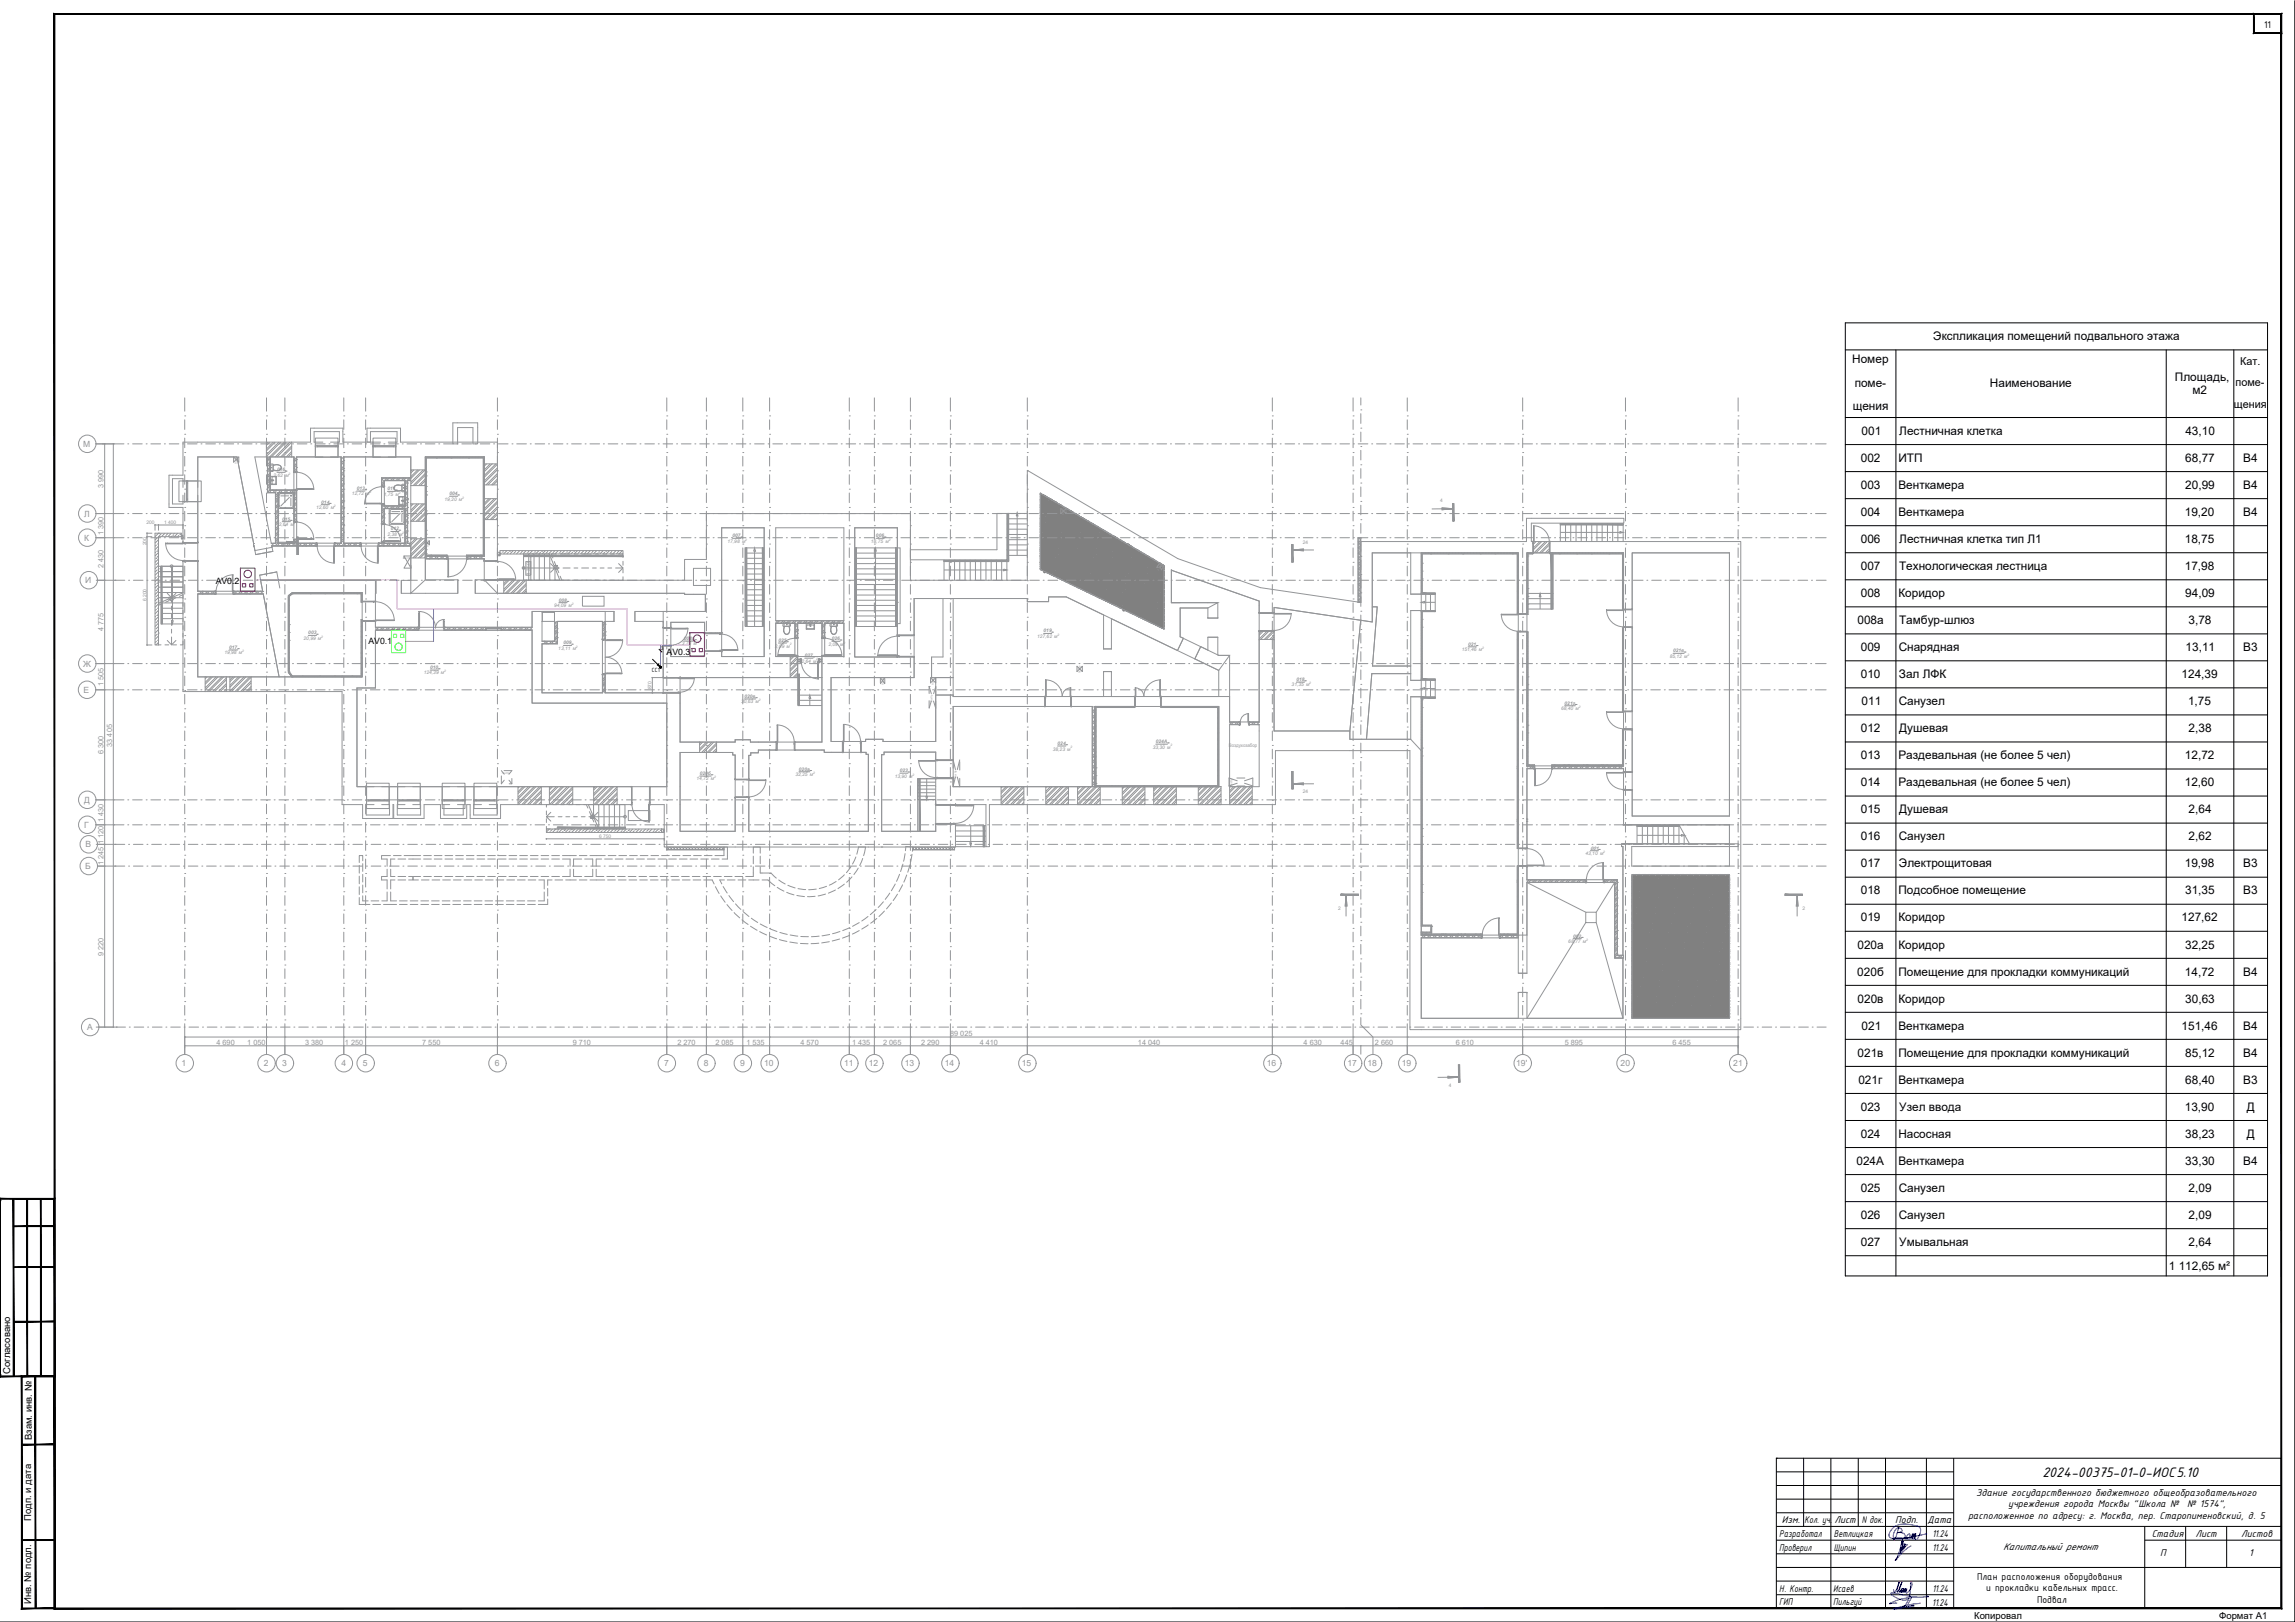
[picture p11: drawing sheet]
<svg xmlns="http://www.w3.org/2000/svg" width="841mm" height="594mm" viewBox="0 0 841 594" stroke-linecap="round" stroke-linejoin="round" font-family="sans-serif">
<defs><g id="words">
<text font-size="5.4" x="748.5" y="540.8">2024-00375-01-0-ИОС5.10</text>
<g font-size="4.3">
<text x="708.4" y="124.6">Экспликация помещений подвального этажа</text>
<text x="678.8" y="132.9">Номер</text>
<text x="679.7" y="141.6">поме-</text>
<text x="729.2" y="141.9">Наименование</text>
<text x="797" y="139.5">Площадь,</text>
<text x="803.5" y="144.3">м2</text>
<text x="678.9" y="150.3">щения</text>
<text x="682.2" y="159.3">001</text>
<text x="696" y="159.3">Лестничная клетка</text>
<text x="800.9" y="159.2">43,10</text>
<text x="681.9" y="169.1">002</text>
<text x="695.7" y="169.1">ИТП</text>
<text x="800.8" y="169.1">68,77</text>
<text x="822.1" y="169.1">В4</text>
<text x="681.9" y="179">003</text>
<text x="695.7" y="179">Венткамера</text>
<text x="800.8" y="179">20,99</text>
<text x="822.1" y="179">В4</text>
<text x="681.9" y="188.9">004</text>
<text x="695.7" y="188.9">Венткамера</text>
<text x="800.7" y="188.9">19,20</text>
<text x="822.1" y="188.9">В4</text>
<text x="681.9" y="198.9">006</text>
<text x="696" y="198.9">Лестничная клетка тип Л1</text>
<text x="800.7" y="198.9">18,75</text>
<text x="681.9" y="208.8">007</text>
<text x="695.9" y="208.8">Технологическая лестница</text>
<text x="800.7" y="208.8">17,98</text>
<text x="681.9" y="218.7">008</text>
<text x="695.7" y="218.7">Коридор</text>
<text x="800.8" y="218.7">94,09</text>
<text x="680.7" y="228.6">008а</text>
<text x="695.9" y="228.6">Тамбур-шлюз</text>
<text x="802" y="228.6">3,78</text>
<text x="681.9" y="238.5">009</text>
<text x="695.8" y="238.5">Снарядная</text>
<text x="800.9" y="238.5">13,11</text>
<text x="822.1" y="238.5">В3</text>
<text x="681.9" y="248.4">010</text>
<text x="695.9" y="248.4">Зал ЛФК</text>
<text x="799.5" y="248.4">124,39</text>
<text x="682.2" y="258.3">011</text>
<text x="695.8" y="258.3">Санузел</text>
<text x="801.8" y="258.3">1,75</text>
<text x="681.9" y="268.2">012</text>
<text x="696" y="268.2">Душевая</text>
<text x="802" y="268.2">2,38</text>
<text x="681.9" y="278.1">013</text>
<text x="695.7" y="278.1">Раздевальная (не более 5 чел)</text>
<text x="800.7" y="278.1">12,72</text>
<text x="695.7" y="288">Раздевальная (не более 5 чел)</text>
<text x="800.7" y="288">12,60</text>
<text x="681.9" y="288">014</text>
<text x="681.9" y="297.9">015</text>
<text x="696" y="297.9">Душевая</text>
<text x="802" y="297.9">2,64</text>
<text x="681.9" y="307.8">016</text>
<text x="695.8" y="307.8">Санузел</text>
<text x="802" y="307.8">2,62</text>
<text x="681.9" y="317.7">017</text>
<text x="695.9" y="317.7">Электрощитовая</text>
<text x="800.7" y="317.7">19,98</text>
<text x="822.1" y="317.7">В3</text>
<text x="681.9" y="327.6">018</text>
<text x="695.7" y="327.6">Подсобное помещение</text>
<text x="800.8" y="327.6">31,35</text>
<text x="822.1" y="327.6">В3</text>
<text x="681.9" y="337.5">019</text>
<text x="695.7" y="337.5">Коридор</text>
<text x="799.5" y="337.5">127,62</text>
<text x="680.7" y="347.4">020а</text>
<text x="695.7" y="347.4">Коридор</text>
<text x="800.8" y="347.4">32,25</text>
<text x="680.6" y="357.3">020б</text>
<text x="695.7" y="357.3">Помещение для прокладки коммуникаций</text>
<text x="800.7" y="357.3">14,72</text>
<text x="822.1" y="357.3">В4</text>
<text x="680.7" y="367.2">020в</text>
<text x="695.7" y="367.2">Коридор</text>
<text x="800.8" y="367.2">30,63</text>
<text x="682.2" y="377.1">021</text>
<text x="695.7" y="377.1">Венткамера</text>
<text x="799.5" y="377.1">151,46</text>
<text x="822.1" y="377.1">В4</text>
<text x="680.7" y="387">021в</text>
<text x="695.7" y="387">Помещение для прокладки коммуникаций</text>
<text x="800.8" y="387">85,12</text>
<text x="822.1" y="387">В4</text>
<text x="681" y="396.9">021г</text>
<text x="695.7" y="396.9">Венткамера</text>
<text x="800.8" y="396.9">68,40</text>
<text x="822.1" y="396.9">В3</text>
<text x="681.9" y="406.8">023</text>
<text x="696" y="406.8">Узел ввода</text>
<text x="800.7" y="406.8">13,90</text>
<text x="823.4" y="406.8">Д</text>
<text x="681.9" y="416.7">024</text>
<text x="695.7" y="416.7">Насосная</text>
<text x="800.8" y="416.7">38,23</text>
<text x="823.4" y="416.7">Д</text>
<text x="680.3" y="426.6">024А</text>
<text x="695.7" y="426.6">Венткамера</text>
<text x="800.8" y="426.6">33,30</text>
<text x="822.1" y="426.6">В4</text>
<text x="681.9" y="436.5">025</text>
<text x="695.8" y="436.5">Санузел</text>
<text x="802" y="436.5">2,09</text>
<text x="681.9" y="446.4">026</text>
<text x="695.8" y="446.4">Санузел</text>
<text x="802" y="446.4">2,09</text>
<text x="681.9" y="456.3">027</text>
<text x="696" y="456.3">Умывальная</text>
<text x="802" y="456.3">2,64</text>
<text x="794.8" y="465">1 112,65 м²</text>
</g>
<g font-size="4">
<text x="820.9" y="133.5">Кат.</text>
<text x="819.2" y="141.5">поме-</text>
<text x="818.6" y="149.5">щения</text>
</g>
<g font-size="3.9">
<text x="829.7" y="10.1">11</text>
<text x="724.2" y="547.9">Здание государственного бюджетного общеобразовательного</text>
<text x="653" y="557.8">Изм.</text>
<text x="661.3" y="557.8">Кол. уч.</text>
<text x="672.3" y="557.8">Лист</text>
<text x="682.2" y="557.8">N док.</text>
<text x="694.5" y="557.8">Подп.</text>
<text x="706.3" y="557.8">Дата</text>
<text x="721.2" y="556.2">расположенное по адресу: г. Москва, пер. Старопименовский, д. 5</text>
<text x="735.9" y="552.1">учреждения города Москвы &quot;Школа №</text>
<text x="801.5" y="552.1">№ 1574&quot;,</text>
<text x="652" y="563">Разработал</text>
<text x="672" y="563">Ветлицкая</text>
<text x="708.2" y="563">11.24</text>
<text x="788.5" y="562.8">Стадия</text>
<text x="804.5" y="562.8">Лист</text>
<text x="821.4" y="562.8">Листов</text>
<text x="652" y="568">Проверил</text>
<text x="672" y="568">Щипин</text>
<text x="708.2" y="568">11.24</text>
<text x="734" y="567.8">Капитальный ремонт</text>
<text x="791.6" y="570">П</text>
<text x="824.2" y="570.1">1</text>
<text x="724.5" y="578.8">План расположения оборудования</text>
<text x="652" y="582.9">Н. Контр.</text>
<text x="671.8" y="583">Исаев</text>
<text x="671.8" y="588">Пильгуй</text>
<text x="708.2" y="583">11.24</text>
<text x="727.9" y="582.9">и прокладки кабельных трасс.</text>
<text x="746.5" y="587.1">Подвал</text>
<text x="652" y="588">ГИП</text>
<text x="708.1" y="588.2">11.24</text>
</g>
<g font-size="3.5">
<text x="3.7" y="503.3" transform="rotate(-90 3.7 503.3)">Согласовано</text>
<text x="11.7" y="527.4" transform="rotate(-90 11.7 527.4)">Взам. инв. №</text>
<text x="11.5" y="557" transform="rotate(-90 11.5 557)">Подп. и дата</text>
<text x="11.5" y="587.5" transform="rotate(-90 11.5 587.5)">Инв. № подл.</text>
<text x="723.4" y="592.9">Копировал</text>
<text x="813.2" y="592.9">Формат А1</text>
</g>
<g font-size="3.2">
<text x="79" y="214.1">AV0.2</text>
<text x="135" y="235.9">AV0.1</text>
<text x="244.3" y="240">AV0.3</text>
</g>
<g font-size="3.1" fill="#939598">
<text x="30.4" y="163.7">М</text>
<text x="30.9" y="189.2">Л</text>
<text x="30.8" y="198.1">К</text>
<text x="31.2" y="213.6">И</text>
<text x="30.5" y="244.2">Ж</text>
<text x="30.6" y="253.8">Е</text>
<text x="30.9" y="294.1">Д</text>
<text x="30.9" y="303.2">Г</text>
<text x="31.3" y="310.4">В</text>
<text x="31.2" y="318.3">Б</text>
<text x="32" y="377.3">А</text>
<text x="66.5" y="390.5">1</text>
<text x="96.7" y="390.5">2</text>
<text x="103.4" y="390.5">3</text>
<text x="125.1" y="390.5">4</text>
<text x="133" y="390.5">5</text>
<text x="181.3" y="390.5">6</text>
<text x="243.4" y="390.5">7</text>
<text x="257.9" y="390.5">8</text>
<text x="271.2" y="390.5">9</text>
<text x="280" y="390.5">10</text>
<text x="309.3" y="390.5">11</text>
<text x="318.4" y="390.5">12</text>
<text x="331.6" y="390.5">13</text>
<text x="346.2" y="390.5">14</text>
<text x="374.4" y="390.5">15</text>
<text x="464.2" y="390.5">16</text>
<text x="493.8" y="390.5">17</text>
<text x="501.1" y="390.5">18</text>
<text x="513.7" y="390.5">19</text>
<text x="555.6" y="390.5">19'</text>
<text x="593.9" y="390.5">20</text>
<text x="635.2" y="390.5">21</text>
</g>
<g font-size="2.7" fill="#939598">
<text x="37.9" y="178.7" transform="rotate(-90 37.9 178.7)">3 990</text>
<text x="37.9" y="196.1" transform="rotate(-90 37.9 196.1)">1 390</text>
<text x="37.9" y="208.1" transform="rotate(-90 37.9 208.1)">2 430</text>
<text x="37.9" y="231.1" transform="rotate(-90 37.9 231.1)">4 775</text>
<text x="37.9" y="251.4" transform="rotate(-90 37.9 251.4)">1 505</text>
<text x="41.1" y="273.5" transform="rotate(-90 41.1 273.5)">33 405</text>
<text x="37.9" y="276.2" transform="rotate(-90 37.9 276.2)">6 300</text>
<text x="37.9" y="301.1" transform="rotate(-90 37.9 301.1)">1 430</text>
<text x="37.9" y="309.3" transform="rotate(-90 37.9 309.3)">1 120</text>
<text x="37.9" y="316.8" transform="rotate(-90 37.9 316.8)">1 245</text>
<text x="37.9" y="350.1" transform="rotate(-90 37.9 350.1)">9 220</text>
<text x="79.3" y="382.6">4 690</text>
<text x="90.6" y="382.6">1 050</text>
<text x="111.8" y="382.6">3 380</text>
<text x="126.4" y="382.6">1 250</text>
<text x="154.7" y="382.6">7 550</text>
<text x="209.9" y="382.6">9 710</text>
<text x="248.2" y="382.6">2 270</text>
<text x="262.2" y="382.6">2 085</text>
<text x="273.5" y="382.6">1 535</text>
<text x="293.3" y="382.6">4 570</text>
<text x="312.3" y="382.6">1 435</text>
<text x="323.6" y="382.6">2 065</text>
<text x="337.6" y="382.6">2 290</text>
<text x="348.2" y="379.4">89 025</text>
<text x="359" y="382.6">4 410</text>
<text x="417" y="382.6">14 040</text>
<text x="477.7" y="382.6">4 630</text>
<text x="491.3" y="382.6">445</text>
<text x="503.9" y="382.6">2 660</text>
<text x="533.4" y="382.6">6 610</text>
<text x="573.4" y="382.6">5 895</text>
<text x="612.9" y="382.6">6 455</text>
</g>
<text font-size="2.1" x="238.9" y="246.2">СС1</text>
<g font-size="1.8" fill="#939598">
<text x="101.5" y="172.6">016</text>
<text x="100.2" y="174.6">2,62</text>
<text x="104.6" y="174.6">м</text>
<text x="130.7" y="179.5">013</text>
<text x="142" y="179.6">011</text>
<text x="117.7" y="184.5">014</text>
<text x="128.9" y="181.5">12,72</text>
<text x="134.2" y="181.5">м</text>
<text x="140.6" y="181.6">1,75 м</text>
<text x="162.9" y="183.4">19,20 м</text>
<text x="164.7" y="181.4">004</text>
<text x="527.8" y="184">4</text>
<text x="53.7" y="192">200</text>
<text x="60.2" y="192">1 400</text>
<text x="103.4" y="190.7">015</text>
<text x="115.9" y="186.5">12,60 м</text>
<text x="102.2" y="192.7">2,64 м</text>
<text x="141.9" y="196.3">2,38 м</text>
<text x="143.2" y="194.3">012</text>
<text x="268.4" y="196.8">007</text>
<text x="321" y="196.8">006</text>
<text x="53.6" y="199.7" transform="rotate(-90 53.6 199.7)">200</text>
<text x="266.6" y="198.8">17,98 м</text>
<text x="319.2" y="198.8">18,75 м</text>
<text x="477.4" y="199.1">24</text>
<text x="194.2" y="210.6" transform="rotate(-90 194.2 210.6)">1 350</text>
<text x="53.6" y="220.1" transform="rotate(-90 53.6 220.1)">6 200</text>
<text x="204.8" y="220.4">008</text>
<text x="203" y="222.3">94,09 м</text>
<text x="113" y="232.3">003</text>
<text x="380.1" y="233.6">127,62 м</text>
<text x="382.4" y="231.6">019</text>
<text x="82.2" y="239.7">19,98 м</text>
<text x="84" y="237.7">017</text>
<text x="111.3" y="234.4">20,99 м</text>
<text x="204.6" y="238">13,11 м</text>
<text x="206.5" y="236">009</text>
<text x="249.8" y="236.4">3,78</text>
<text x="250.6" y="234.4">008а</text>
<text x="254.2" y="236.4">м</text>
<text x="284" y="237.2">2,09 м</text>
<text x="285.2" y="235.1">025</text>
<text x="303.6" y="236.5">2,09 м</text>
<text x="304.8" y="234.5">026</text>
<text x="535.7" y="238.6">151,46 м</text>
<text x="538" y="236.5">021</text>
<text x="613.1" y="238.9">021в</text>
<text x="157.6" y="245">010</text>
<text x="293.7" y="242.7">2,64 м</text>
<text x="294.9" y="240.7">027</text>
<text x="611.9" y="240.9">85,12 м</text>
<text x="155.3" y="247">124,39 м</text>
<text x="473.3" y="251.4">31,35 м</text>
<text x="475.1" y="249.4">018</text>
<text x="238.8" y="252.5" transform="rotate(-90 238.8 252.5)">870</text>
<text x="271.6" y="257.6">30,63 м</text>
<text x="272.8" y="255.6">020в</text>
<text x="572.1" y="260.1">68,40 м</text>
<text x="573.4" y="258.1">021г</text>
<text x="385.8" y="274.9">38,23 м</text>
<text x="387.6" y="272.9">024</text>
<text x="422.4" y="274.2">33,30 м</text>
<text x="423.5" y="272.2">024А</text>
<text x="450.3" y="273.6">Воздухозабор</text>
<text x="255.2" y="285.8">14,72 м</text>
<text x="256.4" y="283.9">020б</text>
<text x="291.5" y="284.3">32,25 м</text>
<text x="292.8" y="282.3">020а</text>
<text x="327.9" y="284.8">13,90 м</text>
<text x="329.7" y="282.8">023</text>
<text x="477.4" y="290.6">24</text>
<text x="219.5" y="307">6 750</text>
<text x="582.8" y="311.2">001</text>
<text x="581" y="313.2">43,10 м</text>
<text x="490.4" y="333.1">2</text>
<text x="660.5" y="333.1">2</text>
<text x="574.7" y="345.4">68,77 м</text>
<text x="576.5" y="343.4">002</text>
<text x="530.9" y="398">4</text>
</g>
<text font-size="1.8" x="242.1" y="238">3</text>
<g font-size="1.2" fill="#939598">
<text x="105.7" y="173.9">2</text>
<text x="122.3" y="185.7">2</text>
<text x="135.4" y="180.7">2</text>
<text x="146.1" y="180.8">2</text>
<text x="169.4" y="182.6">2</text>
<text x="107.6" y="191.9">2</text>
<text x="147.4" y="195.5">2</text>
<text x="273.1" y="198">2</text>
<text x="325.7" y="198">2</text>
<text x="209.5" y="221.6">2</text>
<text x="117.7" y="233.6">2</text>
<text x="387.5" y="232.8">2</text>
<text x="88.7" y="238.9">2</text>
<text x="211.1" y="237.3">2</text>
<text x="255.3" y="235.6">2</text>
<text x="289.5" y="236.4">2</text>
<text x="309.1" y="235.7">2</text>
<text x="543.1" y="237.8">2</text>
<text x="299.1" y="241.9">2</text>
<text x="618.4" y="240.1">2</text>
<text x="162.8" y="246.3">2</text>
<text x="479.8" y="250.7">2</text>
<text x="278" y="256.9">2</text>
<text x="578.5" y="259.3">2</text>
<text x="392.3" y="274.1">2</text>
<text x="428.9" y="273.4">2</text>
<text x="261.7" y="285.1">2</text>
<text x="298" y="283.5">2</text>
<text x="334.3" y="284.1">2</text>
<text x="587.5" y="312.4">2</text>
<text x="581.2" y="344.6">2</text>
</g>
<g font-size=".9" fill="#939598">
<text x="86.8" y="169.9" transform="rotate(-90 86.8 169.9)">ПотПр</text>
<text x="390" y="188.7" transform="rotate(-90 390 188.7)">ПотПр</text>
<text x="157.1" y="200.4" transform="rotate(-90 157.1 200.4)">ПотПр</text>
<text x="147.7" y="204.9">ПотПр</text>
<text x="424.7" y="209.1" transform="rotate(-59 424.7 209.1)">ПотПр</text>
<text x="323.8" y="250.9" transform="rotate(-90 323.8 250.9)">ПотПр</text>
<text x="342.2" y="250.8" transform="rotate(-90 342.2 250.8)">ПотПр</text>
<text x="395.9" y="246.6" transform="rotate(-90 395.9 246.6)">ПотПр</text>
<text x="341.7" y="257" transform="rotate(-90 341.7 257)">ПотПр</text>
<text x="184.1" y="283.5">ПотПр</text>
<text x="350.5" y="284.8" transform="rotate(-90 350.5 284.8)">ПотПр</text>
<text x="451.6" y="288" transform="rotate(-90 451.6 288)">ПотПр</text>
</g>
</g></defs>
<g fill="none" stroke="#939598" stroke-width=".37">
<path d="M72.5 167.4h14.4l6 31.5v1.1l.5 1.6 6.3-1.1-.1-.5h50.9v17.3l5.4-4.9v-7.7h21.6v7.7l4.8 4.9h68.6v.4h7.6v6.3h-15.5v29.8h-21.2v-29.8h-26.8v5.8h-57.4v-17.2h-42.1l.8 3.9h-23.8zM97.6 161.9h9.3M97.6 167.4h9.3M99 167.4h8.7v12.1h-8.7zM101.5 173h3M104.5 172.6h.7M108.7 167.4h16.3v31.5h-16.3zM126 167.4h24.5v7.6h-10.7v23.9h-13.8zM130.7 179.8h3M133.7 179.4h.7M140.8 176h7.6v9.3h-7.6zM142 180h2.9"/>
<path d="M144.9 179.5h.7M150.5 172.1v5.8M155.9 167.4h21.6v36.3h-21.6zM155.9 172.1v5.8M177.5 169.9v7.7M182.3 169.9v7.7M53.6 196.6h2.2M53.6 195.3h2.2M53.8 196.4l.3 .3M53.8 195.1l.3 .4M53.9 195v41.5M56.6 192.3h10.7"/>
<path d="M56.8 192v2.3M57 192.1l-.4 .3M58.1 192v2.3M58.3 192.1l-.4 .3M66.5 196.1h.6v1.3h-.6zM66.7 196.1l.4 .6M67.1 196.9l-.3 .5M67.1 198.8h5.4M67.1 192v1.8M67.2 192.1l-.3 .3M102 180.5h5.7v18.4h-5.7zM103.4 191.1h3"/>
<path d="M106.4 190.6h.7M117.7 184.8h3M120.7 184.4h.7M140.8 186.3h7.6v12.6h-7.6zM143.2 194.7h3M146.2 194.2h.7M150.5 184.5v6.4M150.5 197.3v7.1M155.9 184.5v6.4M155.9 197.3v7.1M164.7 181.8h3M167.7 181.3h.7"/>
<path d="M177.5 182.6v7.7M182.3 182.6v7.7M264.5 193.3h15.5v47.2h-15.5zM268.4 197.2h3.1M271.5 196.7h.7M313.2 193.3h15.6v7.4h1.1v27.7h-1.1v12.2h-15.6zM321 197.2h3M324 196.7h.7M381.3 180.7l45.3 26.5v23.2l-45.3-21.8zM561.8 198.3h5.8M67.1 205.5h5.4M72.5 217.6h24l5.8 30.3h-29.8z"/>
<path d="M105.7 218.2l1.4-1.1h25.6v30.8h-25.8l-1.2-1.7zM137.8 212.6v4.7M147.1 212.6v4.7M174.2 212.4v4.9M177.5 212.4h4.8M182.3 202.3h.9v1.3h-.9zM182.3 202.5l.5 1.1 .4-.7M182.5 202.3l-.2 .3M184.6 212.5h8.2M184.6 217.3h8.2M192.7 205.7h1.8v5h-1.8zM194.1 203.8h.7"/>
<path d="M194.1 212.5h.7M194.4 203.7l.3 .3M194.4 212.4l.2 .3M194.5 203.6v9.1M502.9 202.5h53.5v140h-35.6v-67.6l-3.8-4.1h-16.2l1.9-24.1h14.3v-2.8h-14l1.7-21.6h-1.8zM520.8 217.6h5.1v6h-5.1zM522.5 217.6v6M524.2 217.6v6M559.6 202.5h35.4v78h-35.4zM559.6 219.3h9.6M561.8 202.5h5.8M569.2 202.5v20.6h-9.6v-5.7h9.6"/>
<path d="M598.1 202.5h35.7v96.4h-35.7zM53.6 236.2h2.2M53.8 236.1l.3 .3M84 238.1h3.1M87.1 237.6h.6M113 232.7h3M116 232.3h.6M137.6 230.8h57.4v26.7h49.3v30.6h-113.5v-36.1h6.8zM204.3 227.6h16.5v26.2h-22.2v-18h5.7zM204.8 220.7h3M206.5 236.4h3M207.8 220.3h.6"/>
<path d="M209.5 235.9h.6M225 224v3.6M245.8 227.9h12.4v12.6h-12.4zM250.6 234.8h4M254.6 234.3h.6M258.2 231.7v.3h6.3v-.3M284.3 228.3h7v12.2h-7zM285.2 235.5h3M288.2 235h.7M292.3 228.3h8.9v12.2h-8.9zM302.2 228.3h7v12.2h-7zM304.8 234.9h3"/>
<path d="M307.8 234.4h.7M382.4 232h3M385.4 231.5h.7M404.4 237.7h2.9M442.6 226.4h3.7M461.4 234.2v-3.1h5.5v3.1M466.9 222.5l31.7 4.7-3.9 40.5h-27.8zM538 236.9h3M541 236.4h.7M559.6 221.2h9.6M613.1 239.3h4.1M617.2 238.8h.7"/>
<path d="M75.2 253.3h7.8M75.2 247.9h7.8M84.2 253.3h7.8M84.2 247.9h7.8M157.6 245.4h3.1M160.7 245h.6M238.8 248.2h8.5M238.8 253.8h.6M238.9 253.6l.3 .3M238.9 248l.3 .3M239.1 248v6M249.2 248.2h52v23.6h-26.2v-.9h-5.6v.9h-20.2z"/>
<path d="M272.8 256h4.1M276.9 255.5h.6M289.6 240.5h2.7v7.7M289.6 248.2h2.7M294.9 241.1h3M297.9 240.6h.7M301.2 240.5v7.7M304.5 248.2h30.5v-29h41.5v1.2h7.8v-1.8h6.4l55.9 26.9 4-5.5h-4l-14.1-6.8v-10.5h10.1l3.7-2h-17v-11.9l32.1 11.3v44.3h-10.8v-9.3h-101.3v-6.9h-6.4v23.4h-19.3v-.8h-6.4v.8h-12.7zM349.3 258.8h51v29.3h-51zM392.6 255.1v3.7M401.3 258.8h45.3v29.3h-45.3zM404.4 246h2.9"/>
<path d="M475.1 249.8h3M478.1 249.4h.6M520.8 249.1h5.1v6.2h-5.1zM522.5 249.1v6.2M524.2 249.1v6.2M573.4 258.5h3.9M577.3 258h.6M249.2 275.6h19.3v.9h.9v28h-20.2zM256.4 271.8h6.2M256.4 275.6h6.2M275.1 275.7h2.8v-1h24.1v.9h15.4v.7h.8v28.2h-43.8v-27.8h.7zM284.4 271.8h.2v2.9h-.2"/>
<path d="M308.7 271.6h.2v4h-.2M324 275.5h18.9v9.7h-6.6v7.7h6.6v11.6h-19.8v-28.1h.9zM387.6 273.2h3M390.6 272.8h.6M423.5 272.6h4.3M427.8 272.1h.7M595 267.3v-.2h3.1v.2M189.8 294.7h8.6M189.8 288.1h8.6M201.3 294.7h8.6M201.3 288.1h8.6M217.6 294.7h8.5"/>
<path d="M217.6 288.1h8.5M256.4 284.2h4.2M260.6 283.8h.7M292.8 282.7h4M296.8 282.2h.6M329.7 283.2h3M332.7 282.8h.7M342.9 294.7h7.2M342.9 285.2v-.2h6.4v.2M366.9 294.7h8.3M366.9 288.1h8.3M383.2 294.7h8.3"/>
<path d="M383.2 288.1h8.3M394.9 294.7h8.3M394.9 288.1h8.3M411.3 294.7h8.3M411.3 288.1h8.3M422.8 294.7h8.3M422.8 288.1h8.3M439.1 294.7h8.4M439.1 288.1h8.4M450.6 294.7h8.3M450.6 288.1h8.3M559.6 281.5h35.4v20.6h38.8v6.9h-39.6v1.1h.5v39.8h-2v-27.7h-33.1z"/>
<path d="M200 307.2h43.6M200.2 306.9v.6M200.4 307.1l-.3 .3M242.4 303.6h1v1.3h-1zM242.4 304.8l.1 .1M242.5 303.6l-.1 .1M242.9 303.6l.5 1M243.4 303.9l-.6 1M243.4 306.9v1M243.5 307.1l-.3 .3M582.8 311.6h3M585.8 311.1h.6"/>
<path d="M598.1 320.4h35.7v52.6h-35.7zM520.8 343.5h35.6v-1h3.2v-19.3h32.1v27.7h3v22.1h-73.9zM576.5 343.8h3M579.5 343.3h.7M556.4 363.5h3.2"/>
</g>
<g fill="none" stroke="#808080" stroke-width=".59">
<path d="M381.3 180.7v.4M381.3 189.4l.4 .2-.4 .3M381.3 184.7l.3 .3-.3 .2M381.3 185.9l.2 .3-.2 .3M381.3 197l.3 .2-.3 .3 .3 .3-.3 .3M381.3 196.5l.5 .1-.5 .2M381.3 192.3l.3 .8-.3 .3M381.3 187.6l.2 .3-.2 .2M381.3 196v.4M381.3 181.2l.2 .3-.2 .3M381.3 191.8l.4 .2-.4 .2M381.3 187.1l.4 .2-.4 .3"/>
<path d="M381.3 191.4v.2M381.3 188.1l.3 .4-.3 .3M381.3 182.4l.3 .3-.3 .2v.5M381.3 199.8l.4 .3-.4 .3M381.3 199.3l.3 .2-.3 .2M381.3 198.8l.3-.1 .2 .3-.2 .2-.3-.1M381.3 194.6l.3 .3-.3 .2M381.3 183.5l.2 .3-.2 .3M381.3 198.3v.4M381.3 190l.3 .8-.3 .3M381.3 194.1a.28 .28 0 0 1 .4 0 .28 .28 0 0 1 0 .4 .28 .28 0 0 1-.4 0M381.3 195.1l.3 .3-.3 .4"/>
<path d="M381.3 185.3v.5M381.3 193.7v.3M381.6 180.8a.4 .4 0 0 0 .1 .6 .4 .4 0 0 0 .6-.2M382.4 181.2v.5l.4-.2M382.8 181.5l.1 .3 .2-.1M383.8 182.1l.1 .3h.4M384.4 182.5l.1 .4 .8 .1M385.3 183a.32 .32 0 0 0-.4 .3 .32 .32 0 0 0 .4 .3 .32 .32 0 0 0 .1-.5M385.6 183.1l.4 .3M386.3 183.5l.3 .2M386.9 183.9l.3 .2M387.5 184.3a.4 .4 0 0 0 .1 .6 .4 .4 0 0 0 .6-.2"/>
<path d="M388.3 184.7a.28 .28 0 0 0-.2 .4 .28 .28 0 0 0 .3 .2 .28 .28 0 0 0 .2-.4M388.7 185v.3l.2-.2M389.6 185.5l.2 .4 .3-.1M390.3 185.9v.5l.5-.2M390.8 186.2l.3 .2M391.5 186.6l.1 .3 .3-.1M392.1 187l.5 .2-.1 .3 .2-.2M392.8 187.4l.3 .2M393.4 187.7a.4 .4 0 0 0 .1 .6 .4 .4 0 0 0 .6-.2M394.2 188.2l-.3 .2 .1 .3h.4v-.4M394.9 188.6l.3 .2M395.5 188.9l.1 .5 .4-.1"/>
<path d="M396.2 189.4a.33 .33 0 0 0 0 .5 .33 .33 0 0 0 .5-.2l.1 .2h.2M397.4 190v.4l.4-.1M397.9 190.4l.6 .3M398.6 190.8l.4 .2M399.3 191.2a.4 .4 0 0 0 0 .7 .4 .4 0 0 0 .6-.4M400.7 192l.5 .3M401.4 192.4v.5l.5-.2M402.1 192.8a.32 .32 0 0 0-.2 .4 .32 .32 0 0 0 .4 .2 .32 .32 0 0 0 .2-.4M402.6 193.1v.3l.3-.1M403.2 193.5l.1 .4 .3-.2M403.8 193.8l.2 .4h.4M404.5 194.2l.1 .3h.3"/>
<path d="M405.2 194.6a.4 .4 0 0 0 0 .7 .4 .4 0 0 0 .6-.4M406.6 195.4l.5 .3M407.2 195.8l.1 .6 .4-.3M408.1 196.3a.32 .32 0 0 0-.3 .4 .32 .32 0 0 0 .4 .2 .32 .32 0 0 0 .1-.4M408.5 196.6v.3l.3-.2M408.8 196.7l.2 .2M409.2 197l-.1 .4 .4-.3M409.6 197.2l.2 .5 .5-.1M410.3 197.6l.1 .4 .4-.1M410.8 198l.3 .1a.4 .4 0 0 0-.3 .5 .4 .4 0 0 0 .5 .3 .4 .4 0 0 0 .3-.5M411.8 198.5l.4 .2M412.4 198.9l.2 .3h.3"/>
<path d="M413.7 199.6l.2 .1M381.3 206.8a.32 .32 0 0 1 .4 .3 .32 .32 0 0 1-.4 .3M381.3 205.9v.2M381.3 202.1l.4 .3-.4 .3M381.3 201.2l.3-.2 .2 .3-.2 .3-.3-.2M381.3 201.6l.3 .2-.3 .3M381.3 200.6v.5M381.3 208.2v.3M381.3 207.5v.6M381.3 204.5l.4 .3-.4 .3M381.3 203.7v.1M381.3 204l.3 .2-.3 .2"/>
<path d="M381.3 202.9v.5M381.3 205.2v.6M381.3 206.3l.4 .2-.4 .2M381.4 208.6l.3 .2M381.9 208.8a.4 .4 0 0 1 .5-.2 .4 .4 0 0 1 .2 .6M383.1 209.5l.3 .1M384 209.9l.5-.1 .1 .4M384.9 210.3l.3 .2M385.4 210.5l.2 .2M385.7 210.7l.2-.1v.2M386.2 210.9l.1 .1M386.5 211.1l.6-.2 .2 .5"/>
<path d="M387.4 211.5l.3 .2M388.1 211.9l.1-.4h.4l.1 .3-.2 .3M388.8 212.2l.4-.1 .1 .3M389.5 212.5l-.1-.3 .3-.1 .1 .3-.2 .2M390.4 212.9l.3 .2M391.3 213.4l.5-.2 .2 .5M392.2 213.8l.2 .1M392.8 214.1a.32 .32 0 0 1 .5-.3 .32 .32 0 0 1 0 .5M393.5 214.4l.5 .3M394.1 214.7l.3-.3v.4M395.4 215.3v-.3h.3l.2 .2-.2 .3M396 215.6h.4l.3 .4"/>
<path d="M397.5 216.4l.4-.3 .1 .5M398.3 216.7l.4 .2 .4-.2v.4M399.4 217.3a.4 .4 0 0 1 .2-.6 .4 .4 0 0 1 .6 .3 .4 .4 0 0 1-.4 .5M399.9 217.5l.1 .1M400.1 217.6l.3-.3 .1 .5M400.8 217.9l.6 .3M401.6 218.3v-.3l.4-.1 .2 .3-.3 .3M402.2 218.6l.4-.2 .2 .5M402.8 218.9l.3-.2 .1 .4M403.5 219.2l.3-.1 .1 .3M404 219.5a.4 .4 0 0 1 .3-.4 .4 .4 0 0 1 .5 .2 .4 .4 0 0 1-.2 .5M404.7 219.8l.4-.2 .1 .5"/>
<path d="M414.5 200l-.2 .4 .3-.3M414.7 200.2l.2 .1M415.1 200.5l-.1 .4 .3-.3M415.5 200.7l.2 .5 .5-.1 .1 .4 .4-.1M416.7 201.4l.3 .1M417 201.6a.4 .4 0 0 0-.3 .4 .4 .4 0 0 0 .5 .3 .4 .4 0 0 0 .2-.5M417.7 201.9l.4 .3M418.3 202.3l.1 .4 .4-.1M419.1 202.8a.33 .33 0 0 0-.2 .4 .33 .33 0 0 0 .3 .2 .33 .33 0 0 0 .3-.4l.3 .2M420.6 203.6l.2 .2M421.4 204.1l.1 .5 .6-.1M422.1 204.5l.1 .5 .4-.2"/>
<path d="M422.6 204.8l.3 .2M423.5 205.4l.5 .3M424.2 205.8l.1 .4 .4-.1M424.7 206.1l.3 .2a.31 .31 0 0 0-.3 .4 .31 .31 0 0 0 .5 .1 .31 .31 0 0 0 .1-.4M425.4 206.5l.3 .2M426.1 206.9l.2 .1M426.4 207.1l.2 .2M426.6 209.4l-.2 .1 .2 .2M426.6 212.7v.4M426.6 215.5a.4 .4 0 0 0-.5 .4 .4 .4 0 0 0 .5 .4M426.6 208v.5M426.6 210.9a.4 .4 0 0 0-.6 .4 .4 .4 0 0 0 .6 .4"/>
<path d="M426.6 216.4v.3M426.6 215.1v.3M426.6 211.7v.3M426.6 207.5v.3M426.6 217.9a.4 .4 0 0 0-.5 .4 .4 .4 0 0 0 .5 .4M426.6 210.4v.4M426.6 213.2a.4 .4 0 0 0-.5 .4 .4 .4 0 0 0 .5 .4M426.6 208.6a.4 .4 0 0 0-.6 .4 .4 .4 0 0 0 .6 .3M426.6 218.7v.3M426.6 214.1v.2M426.6 209.9v.2M405.3 220.1l.2-.2-.1 .3"/>
<path d="M405.5 220.2l.5 .2M406.2 220.6a.32 .32 0 0 1 .5-.4 .32 .32 0 0 1 0 .6M406.9 220.9l.4-.1 .1 .3M407.5 221.2l.2-.2 .1 .3M408.1 221.5l.3-.1 .2 .3M408.7 221.8a.4 .4 0 0 1 .6-.4 .4 .4 0 0 1 .1 .7M409.4 222.1l.4-.1 .1 .3M410 222.4l.2-.2v.3M410.3 222.5l.3 .1M410.9 222.8l.4-.3 .1 .6M412.1 223.4l.4 .2M412.8 223.7l.4 .2"/>
<path d="M413.4 224a.4 .4 0 0 1 .6-.3 .4 .4 0 0 1 .1 .7l.4-.1 .1 .3M414.6 224.6l.3 .1M415.6 225.1l.4-.2 .2 .4M416.4 225.4l.4 .2M416.9 225.7l.3 .1M417.3 225.9l.2-.2v.3M417.6 226l.3 .2M418.1 226.3a.4 .4 0 0 1 .6-.2 .4 .4 0 0 1 .1 .5l.5 .2M419.4 226.9l.2 .1M419.8 227.1a.32 .32 0 0 1 .1-.5 .32 .32 0 0 1 .4 .2 .32 .32 0 0 1-.3 .4M420.3 227.3l.4-.1 .2 .4M421.1 227.7l.3 .2"/>
<path d="M421.6 228l.2 .1M421.9 228.1l.2-.1 .1 .2M422.8 228.6l.5-.2 .2 .5M423.6 228.9l.3 .2M424.4 229.3a.32 .32 0 0 1 .2-.4 .32 .32 0 0 1 .4 .2 .32 .32 0 0 1-.2 .4M425 229.6l.4-.1 .1 .3M425.7 229.9l.3-.3-.1 .4M426.6 227.2l-.4 .4 .4 .4M426.6 225.7v.2M426.6 222.5a.4 .4 0 0 0-.4 .4 .4 .4 0 0 0 .4 .4M426.6 221.1v.2M426.6 226.1a.32 .32 0 0 0-.5 0 .32 .32 0 0 0 0 .5 .32 .32 0 0 0 .5 0"/>
<path d="M426.6 229.5l-.3 .4 .3 .4M426.6 221.5a.32 .32 0 0 0-.5-.1 .32 .32 0 0 0 0 .5 .32 .32 0 0 0 .5-.1M426.6 224.8l-.4 .4 .4 .5M426.6 228.1v.1M426.6 223.4v.2M426.6 228.4a.32 .32 0 0 0-.4 .1 .32 .32 0 0 0 0 .4 .32 .32 0 0 0 .4 0M426.6 220.2a.4 .4 0 0 0-.4 .4 .4 .4 0 0 0 .4 .4M426.6 223.8l-.3-.1-.3 .3 .3 .3 .3-.1M598.1 327.3a.32 .32 0 0 1 .5 .1 .32 .32 0 0 1 0 .4 .32 .32 0 0 1-.5 0M598.1 324.6l.3 .2-.3 .1a.33 .33 0 0 1 .5 .3 .33 .33 0 0 1-.4 .3M598.1 322.6a.32 .32 0 0 1 .5 .3 .32 .32 0 0 1-.5 .3M598.1 339.5l.2 .3-.2 .2"/>
<path d="M598.1 334.4l.4-.2 .2 .4-.2 .3-.4-.2M598.1 331.7l.4 .1h-.4M598.1 334.9v.5M598.1 329.7a.32 .32 0 0 1 .5 0 .32 .32 0 0 1 0 .4 .32 .32 0 0 1-.5 0M598.1 330.2v.5M598.1 327l.4 .1-.4 .1M598.2 321.7a.4 .4 0 0 1 .6-.2 .4 .4 0 0 1 0 .7 .4 .4 0 0 1-.6-.2M598.2 325.6v.4M598.2 336.8a.32 .32 0 0 1 .4-.2 .32 .32 0 0 1 0 .5 .32 .32 0 0 1-.4-.1M598.2 336.2v.2M598.2 322.3l.2 .1-.2 .2M598.2 321.1v.1"/>
<path d="M598.2 337.2v.5M598.2 332l.3-.1 .2 .3-.2 .3-.3-.1M598.2 332.5v.5M598.2 329.3l.3 .1-.3 .1M598.2 327.9v.4M598.2 338.5v.3M598.2 323.3v.3M598.5 320.4v.4l-.3 .1M598.7 320.4l.2 .4 .1-.4M599.4 320.4a.4 .4 0 0 0 0 .5 .4 .4 0 0 0 .6 0 .4 .4 0 0 0-.1-.5M600.4 320.4a.32 .32 0 0 0 0 .4 .32 .32 0 0 0 .4 0 .32 .32 0 0 0 0-.4M601 320.4l.2 .4 .2-.4"/>
<path d="M601.7 320.4a.4 .4 0 0 0 0 .5 .4 .4 0 0 0 .6 0 .4 .4 0 0 0 0-.5M602.7 320.4a.32 .32 0 0 0 0 .4 .32 .32 0 0 0 .5 0 .32 .32 0 0 0 0-.4M603.3 320.4l.2 .4 .2-.4M604.1 320.4a.4 .4 0 0 0-.1 .5 .4 .4 0 0 0 .6 0 .4 .4 0 0 0 0-.5M605 320.4a.32 .32 0 0 0 0 .4 .32 .32 0 0 0 .5 0 .32 .32 0 0 0 0-.4M605.7 320.4l.2 .4 .1-.4M606.4 320.4a.4 .4 0 0 0 0 .5 .4 .4 0 0 0 .5 0 .4 .4 0 0 0 0-.5M607.4 320.4a.32 .32 0 0 0 0 .4 .32 .32 0 0 0 .4 0 .32 .32 0 0 0 0-.4M608 320.4l.2 .4 .2-.4M608.7 320.4a.4 .4 0 0 0 0 .5 .4 .4 0 0 0 .6 0 .4 .4 0 0 0 0-.5M609.6 320.4a.32 .32 0 0 0 .1 .4 .32 .32 0 0 0 .4 0 .32 .32 0 0 0 0-.4M610.3 320.4l.2 .4 .2-.4"/>
<path d="M611 320.4a.4 .4 0 0 0 0 .5 .4 .4 0 0 0 .6 0 .4 .4 0 0 0 0-.5M612 320.4a.32 .32 0 0 0 0 .4 .32 .32 0 0 0 .4 0 .32 .32 0 0 0 0-.4M612.7 320.4l.1 .4 .2-.4M613.4 320.4a.4 .4 0 0 0 0 .5 .4 .4 0 0 0 .5 0 .4 .4 0 0 0 0-.5M614.3 320.4a.32 .32 0 0 0 0 .4 .32 .32 0 0 0 .5 0 .32 .32 0 0 0 0-.4M615 320.4l.2 .4 .1-.4M615.7 320.4a.4 .4 0 0 0 0 .5 .4 .4 0 0 0 .6 0 .4 .4 0 0 0-.1-.5M616.6 320.4a.32 .32 0 0 0 0 .4 .32 .32 0 0 0 .5 0 .32 .32 0 0 0 0-.4M617.3 320.4l.2 .4 .2-.4M618 320.4a.4 .4 0 0 0 0 .5 .4 .4 0 0 0 .6 0 .4 .4 0 0 0 0-.5M619 320.4a.32 .32 0 0 0 0 .4 .32 .32 0 0 0 .4 0 .32 .32 0 0 0 0-.4M619.6 320.4l.2 .4 .2-.4"/>
<path d="M620.4 320.4a.4 .4 0 0 0-.1 .5 .4 .4 0 0 0 .6 0 .4 .4 0 0 0 0-.5M621.3 320.4a.32 .32 0 0 0 0 .4 .32 .32 0 0 0 .4 0 .32 .32 0 0 0 0-.4M622 320.4l.2 .4 .1-.4M622.6 320.4a.4 .4 0 0 0 0 .5 .4 .4 0 0 0 .6 0 .4 .4 0 0 0 0-.5M623.6 320.4a.32 .32 0 0 0 0 .4 .32 .32 0 0 0 .5 0 .32 .32 0 0 0 0-.4M624.3 320.4l.2 .4 .2-.4M625 320.4a.4 .4 0 0 0 0 .5 .4 .4 0 0 0 .5 0 .4 .4 0 0 0 0-.5M625.9 320.4a.32 .32 0 0 0 .1 .4 .32 .32 0 0 0 .4 0 .32 .32 0 0 0 0-.4M626.6 320.4l.2 .4 .2-.4M627.3 320.4a.4 .4 0 0 0 0 .5 .4 .4 0 0 0 .6 0 .4 .4 0 0 0-.1-.5M628.3 320.4a.32 .32 0 0 0 0 .4 .32 .32 0 0 0 .4 0 .32 .32 0 0 0 0-.4M629 320.4l.1 .4 .2-.4"/>
<path d="M629.6 320.4a.4 .4 0 0 0 0 .5 .4 .4 0 0 0 .6 0 .4 .4 0 0 0 0-.5M630.6 320.4a.32 .32 0 0 0 0 .4 .32 .32 0 0 0 .5 0 .32 .32 0 0 0 0-.4M631.2 320.4l.2 .4 .2-.4M632 320.4a.4 .4 0 0 0-.1 .5 .4 .4 0 0 0 .6 0 .4 .4 0 0 0 0-.5M632.9 320.4a.32 .32 0 0 0 0 .4 .32 .32 0 0 0 .5 0 .32 .32 0 0 0 0-.4M633.6 320.4l.2 .4M633.7 334h-.2l.2 .1M633.7 330.1l-.2 .3 .2 .4M633.7 329.2v.2M633.8 325.5l-.3 .3 .3 .3M633.8 337.2v.5M633.8 320.8l-.4 .3 .4 .4"/>
<path d="M633.8 336.3l-.3 .1 .3 .1M633.8 335.5a.4 .4 0 0 0-.7 .3 .4 .4 0 0 0 .7 .4M633.8 332.5l-.2 .3 .2 .3M633.8 336.7v.3M633.8 332v.4M633.8 330.9a.4 .4 0 0 0-.6 0 .4 .4 0 0 0 0 .5 .4 .4 0 0 0 .6 .1M633.8 327.3v.5M633.8 327.8l-.3 .3 .3 .3M633.8 322.6l-.3 .9 .3 .3M633.8 339.5v.5M633.8 326.3a.4 .4 0 0 0-.6-.1 .4 .4 0 0 0 0 .6 .4 .4 0 0 0 .6-.1v.4M633.8 322.1v.4"/>
<path d="M633.8 334.8v.6M633.8 337.8a.4 .4 0 0 0-.6 .4 .4 .4 0 0 0 .6 .3M633.8 321.7a.4 .4 0 0 0-.6-.2 .4 .4 0 0 0 0 .7 .4 .4 0 0 0 .6-.2M633.8 338.6l-.2 .1 .2 .1M633.8 339v.3M633.8 333.2a.4 .4 0 0 0-.6 0 .4 .4 0 0 0 0 .6 .4 .4 0 0 0 .6 0M633.8 334.3v.4M633.8 329.6v.5M633.8 325l-.2 .2 .2 .2M633.8 328.6a.4 .4 0 0 0-.6-.1 .4 .4 0 0 0 0 .6 .4 .4 0 0 0 .6 0M633.8 324a.4 .4 0 0 0-.6-.1 .4 .4 0 0 0 0 .6 .4 .4 0 0 0 .6-.1v.4M598.1 347.1v.4"/>
<path d="M598.1 342.5v.3M598.1 355.8l.4 .3-.4 .2M598.1 356.9l.3 .3-.3 .3M598.1 351.1l.4 .3-.4 .3v.5M598.1 340.8v.3M598.1 346.5l.3 .2-.3 .3M598.2 352.3l.1 .3-.1 .3M598.2 354.1v.4M598.2 349.4v.4M598.2 341.8l.2 .3-.2 .3M598.2 358.1l.4 .3-.4 .2 .1 .3-.2 .3M598.2 344.8v.3"/>
<path d="M598.2 347.7v.5M598.2 340.2v.2M598.2 359.2l.2 .3-.2 .3M598.2 353.5l.3 .2-.3 .3M598.2 343.1v.4M598.2 348.8l.3 .3-.3 .2M598.2 354.6l.2 .3-.2 .3M598.2 356.4v.4M598.2 344.1l.2 .3-.2 .3M598.2 350v.5M598.2 345.4v.4M633.7 346.6v.3"/>
<path d="M633.8 341.9v.4M633.8 356.3a.4 .4 0 0 0-.5 .4 .4 .4 0 0 0 .5 .4M633.8 354.9v.2M633.8 340.1a.4 .4 0 0 0-.6 .4 .4 .4 0 0 0 .6 .3M633.8 350.2v.3M633.8 348.9v.3M633.8 345.5v.3M633.8 340.9l-.2 .1 .2 .2M633.8 359.9a.32 .32 0 0 0-.5 0 .32 .32 0 0 0 0 .5 .32 .32 0 0 0 .5 0M633.8 351.7a.4 .4 0 0 0-.5 .4 .4 .4 0 0 0 .5 .4M633.8 341.4v.2M633.8 344.2v.4"/>
<path d="M633.8 347.1a.4 .4 0 0 0-.5 .4 .4 .4 0 0 0 .5 .4v.3M633.8 355.3a.32 .32 0 0 0-.5 0 .32 .32 0 0 0 0 .5 .32 .32 0 0 0 .5-.1M633.8 358.7l-.4 .4 .4 .4M633.8 342.4a.4 .4 0 0 0-.6 .4 .4 .4 0 0 0 .6 .4v.3M633.8 357.2v.2M633.8 352.5v.3M633.8 354a.4 .4 0 0 0-.5 .4 .4 .4 0 0 0 .5 .4M633.8 343.7v.2M633.8 349.4a.4 .4 0 0 0-.5 .4 .4 .4 0 0 0 .5 .4M633.8 357.6l-.4-.1-.2 .3 .2 .3 .4-.1M633.8 344.8a.4 .4 0 0 0-.5 .3 .4 .4 0 0 0 .5 .4M633.8 353.1a.32 .32 0 0 0-.5-.2 .32 .32 0 0 0 0 .5 .32 .32 0 0 0 .5-.1"/>
<path d="M633.8 359.6v.1M598.1 360.5l.5 .2-.5 .3M598.1 372.3l.3-.2 .3 .3-.3 .2-.3-.2M598.1 372.7l.4 .2M598.1 368l.3 .3-.3 .2M598.1 371.6v.6M598.1 367.5l.4-.1 .1 .3-.1 .3-.4-.1M598.1 368.5l.4 .3-.4 .4M598.1 363.4l.3 .2-.3 .2M598.2 367v.4M598.2 362.8a.28 .28 0 0 1 .3 .1 .28 .28 0 0 1 0 .3 .28 .28 0 0 1-.3 .1M598.2 363.9l.3 .3-.3 .3"/>
<path d="M598.2 362.5v.2M598.2 370.9l.4 .3-.4 .3M598.2 370.4l.3 .2-.3 .2M598.2 365.7l.2 .2-.2 .3 .3 .3-.3 .3M598.2 369.3v.5l.5 .2-.2 .3-.3-.1M598.2 361l.2 .9-.3 .3M598.2 365.2a.28 .28 0 0 1 .4 0 .28 .28 0 0 1 0 .4 .28 .28 0 0 1-.4 0M598.2 364.7v.4M598.6 372.9l.4-.3 .4 .3M599.7 372.9l.3-.3 .3 .3M600.3 372.9l.3-.2 .2 .2M601 372.9l.4-.3 .4 .3"/>
<path d="M602 372.9l.3-.3 .8 .3M603.3 372.9l.4-.3 .4 .3M604.3 372.9l.3-.3 .3 .3M605 372.9l.2-.2 .2 .2M605.6 372.9l.4-.3 .4 .3M606.6 372.9l.4-.3 .8 .3M608 372.9l.4-.3 .3 .3M609 372.9l.3-.3 .8 .3M610.3 372.9l.4-.3 .4 .3M611.3 372.9l.3-.3 .3 .3M612 372.9l.2-.2 .2 .2M612.6 372.9l.4-.3 .4 .3"/>
<path d="M613.6 372.9l.3-.3 .9 .3M614.9 372.9l.4-.3 .4 .3M615.9 372.9l.3-.3 .3 .3M616.6 372.9l.3-.2 .2 .2M617.3 372.9l.4-.3 .4 .3M618.2 372.9l.4-.3 .3 .3M619 372.9l.2-.2 .2 .2M619.6 372.9l.4-.3 .4 .3M620.6 372.9l.3-.3 .3 .3M621.3 372.9l.2-.2 .2 .2M621.9 372.9l.4-.3 .4 .3M622.9 372.9l.3-.3 .3 .3"/>
<path d="M623.6 372.9l.2-.2 .3 .2M624.3 372.9l.3-.3 .4 .3M625.2 372.9l.3-.3 .4 .3M625.9 372.9l.3-.2 .2 .2M626.5 372.9l.4-.3 .4 .3M627.5 372.9l.4-.3 .3 .3M628.3 372.9l.2-.2 .2 .2M628.9 372.9l.4-.3 .4 .3M629.9 372.9l.3-.3 .3 .3M630.6 372.9l.2-.2 .3 .2M631.2 372.9l.4-.3 .4 .3M632.2 372.9l.3-.3 .3 .3"/>
<path d="M632.9 372.9l.3-.2 .2 .2M633.8 361l-.4 .4 .4 .4M633.8 372.7l-.3 .2M633.8 368l-.3 .4 .3 .4M633.8 367.7l-.3 .1 .3 .1M633.8 371.5l-.5 .3 .5 .3M633.8 363.3l-.4 .4 .4 .4M633.8 366.9a.32 .32 0 0 0-.5 .2 .32 .32 0 0 0 .5 .3M633.8 370l-.3 .7 .3 .4M633.8 362.2a.32 .32 0 0 0-.5 .1 .32 .32 0 0 0 0 .4 .32 .32 0 0 0 .5 0M633.8 365.7l-.3 .3 .3 .4M633.8 371.2l-.4 .1 .4 .1"/>
<path d="M633.8 365.4l-.3 .1 .3 .1M633.8 369.2a.32 .32 0 0 0-.5 .3 .32 .32 0 0 0 .5 .3M633.8 372.3l-.2 .2 .2 .1M633.8 364.6a.32 .32 0 0 0-.5 .2 .32 .32 0 0 0 .5 .3"/>
<circle cx="381.7" cy="181.6" r=".19"/>
<circle cx="381.7" cy="183.9" r=".19"/>
<circle cx="381.7" cy="186.3" r=".19"/>
<circle cx="381.7" cy="182.1" r=".32"/>
<circle cx="381.7" cy="184.4" r=".32"/>
<circle cx="381.7" cy="190.9" r=".19"/>
<circle cx="381.7" cy="188.6" r=".19"/>
<circle cx="381.8" cy="189.1" r=".32"/>
<circle cx="381.8" cy="186.8" r=".32"/>
<circle cx="381.8" cy="193.2" r=".19"/>
<circle cx="381.8" cy="182.8" r=".15"/>
<circle cx="381.8" cy="193.8" r=".32"/>
<circle cx="381.8" cy="191.4" r=".32"/>
<circle cx="381.8" cy="195.6" r=".19"/>
<circle cx="381.8" cy="197.9" r=".19"/>
<circle cx="381.8" cy="185.2" r=".15"/>
<circle cx="381.8" cy="187.5" r=".15"/>
<circle cx="381.9" cy="196.1" r=".32"/>
<circle cx="381.9" cy="192.1" r=".15"/>
<circle cx="381.9" cy="189.8" r=".15"/>
<circle cx="381.9" cy="198.4" r=".32"/>
<circle cx="381.9" cy="194.4" r=".15"/>
<circle cx="381.9" cy="196.8" r=".15"/>
<circle cx="382" cy="199.1" r=".15"/>
<circle cx="382" cy="183.3" r=".4"/>
<circle cx="382" cy="185.7" r=".4"/>
<circle cx="382" cy="190.3" r=".4"/>
<circle cx="382" cy="188" r=".4"/>
<circle cx="382.1" cy="192.7" r=".4"/>
<circle cx="382.1" cy="183.9" r=".15"/>
<circle cx="382.1" cy="181.6" r=".15"/>
<circle cx="382.1" cy="195" r=".4"/>
<circle cx="382.1" cy="197.3" r=".4"/>
<circle cx="382.1" cy="186.3" r=".15"/>
<circle cx="382.2" cy="199.6" r=".4"/>
<circle cx="382.2" cy="190.9" r=".15"/>
<circle cx="382.2" cy="188.6" r=".15"/>
<circle cx="382.2" cy="193.2" r=".15"/>
<circle cx="382.2" cy="195.6" r=".15"/>
<circle cx="382.2" cy="197.9" r=".15"/>
<circle cx="382.3" cy="182.7" r=".32"/>
<circle cx="382.3" cy="182.1" r=".23"/>
<circle cx="382.4" cy="187.3" r=".32"/>
<circle cx="382.4" cy="185" r=".32"/>
<circle cx="382.4" cy="186.7" r=".23"/>
<circle cx="382.4" cy="184.4" r=".23"/>
<circle cx="382.4" cy="192" r=".32"/>
<circle cx="382.4" cy="189.6" r=".32"/>
<circle cx="382.4" cy="191.4" r=".23"/>
<circle cx="382.4" cy="189.1" r=".23"/>
<circle cx="382.5" cy="196.6" r=".32"/>
<circle cx="382.5" cy="194.3" r=".32"/>
<circle cx="382.5" cy="193.7" r=".23"/>
<circle cx="382.5" cy="199" r=".32"/>
<circle cx="382.5" cy="198.4" r=".23"/>
<circle cx="382.5" cy="196" r=".23"/>
<circle cx="382.5" cy="186.1" r=".28"/>
<circle cx="382.5" cy="183.8" r=".28"/>
<circle cx="382.6" cy="190.8" r=".28"/>
<circle cx="382.6" cy="188.5" r=".28"/>
<circle cx="382.6" cy="193.1" r=".28"/>
<circle cx="382.6" cy="195.4" r=".28"/>
<circle cx="382.7" cy="197.8" r=".28"/>
<circle cx="382.8" cy="185.1" r=".19"/>
<circle cx="382.8" cy="182.8" r=".19"/>
<circle cx="382.9" cy="183.3" r=".32"/>
<circle cx="382.9" cy="187.4" r=".19"/>
<circle cx="382.9" cy="185.6" r=".32"/>
<circle cx="382.9" cy="192.1" r=".19"/>
<circle cx="382.9" cy="189.8" r=".19"/>
<circle cx="383" cy="190.3" r=".32"/>
<circle cx="383" cy="188" r=".32"/>
<circle cx="383" cy="194.4" r=".19"/>
<circle cx="383" cy="196.8" r=".19"/>
<circle cx="383" cy="186.3" r=".15"/>
<circle cx="383" cy="184" r=".15"/>
<circle cx="383" cy="194.9" r=".32"/>
<circle cx="383" cy="192.6" r=".32"/>
<circle cx="383" cy="199.1" r=".19"/>
<circle cx="383" cy="188.6" r=".15"/>
<circle cx="383" cy="191" r=".15"/>
<circle cx="383.1" cy="197.2" r=".32"/>
<circle cx="383.1" cy="199.6" r=".32"/>
<circle cx="383.1" cy="193.3" r=".15"/>
<circle cx="383.1" cy="197.9" r=".15"/>
<circle cx="383.1" cy="195.6" r=".15"/>
<circle cx="383.1" cy="184.5" r=".4"/>
<circle cx="383.1" cy="182.2" r=".4"/>
<circle cx="383.2" cy="186.9" r=".4"/>
<circle cx="383.2" cy="191.5" r=".4"/>
<circle cx="383.2" cy="189.2" r=".4"/>
<circle cx="383.3" cy="196.2" r=".4"/>
<circle cx="383.3" cy="193.8" r=".4"/>
<circle cx="383.3" cy="182.7" r=".15"/>
<circle cx="383.3" cy="185.1" r=".15"/>
<circle cx="383.3" cy="198.5" r=".4"/>
<circle cx="383.3" cy="189.7" r=".15"/>
<circle cx="383.3" cy="187.4" r=".15"/>
<circle cx="383.3" cy="194.4" r=".15"/>
<circle cx="383.3" cy="192.1" r=".15"/>
<circle cx="383.4" cy="196.7" r=".15"/>
<circle cx="383.4" cy="199" r=".15"/>
<circle cx="383.5" cy="183.8" r=".32"/>
<circle cx="383.5" cy="186.2" r=".32"/>
<circle cx="383.5" cy="185.5" r=".23"/>
<circle cx="383.5" cy="183.2" r=".23"/>
<circle cx="383.6" cy="188.5" r=".32"/>
<circle cx="383.6" cy="190.8" r=".32"/>
<circle cx="383.6" cy="187.9" r=".23"/>
<circle cx="383.6" cy="193.1" r=".32"/>
<circle cx="383.6" cy="192.5" r=".23"/>
<circle cx="383.6" cy="190.2" r=".23"/>
<circle cx="383.6" cy="197.8" r=".32"/>
<circle cx="383.6" cy="195.4" r=".32"/>
<circle cx="383.6" cy="197.2" r=".23"/>
<circle cx="383.6" cy="194.9" r=".23"/>
<circle cx="383.7" cy="185" r=".28"/>
<circle cx="383.7" cy="182.7" r=".28"/>
<circle cx="383.7" cy="199.5" r=".23"/>
<circle cx="383.7" cy="189.6" r=".28"/>
<circle cx="383.7" cy="187.3" r=".28"/>
<circle cx="383.8" cy="192" r=".28"/>
<circle cx="383.8" cy="196.6" r=".28"/>
<circle cx="383.8" cy="194.3" r=".28"/>
<circle cx="383.9" cy="199" r=".28"/>
<circle cx="384" cy="183.9" r=".19"/>
<circle cx="384" cy="186.3" r=".19"/>
<circle cx="384.1" cy="184.4" r=".32"/>
<circle cx="384.1" cy="188.6" r=".19"/>
<circle cx="384.1" cy="190.9" r=".19"/>
<circle cx="384.1" cy="186.8" r=".32"/>
<circle cx="384.1" cy="189.1" r=".32"/>
<circle cx="384.1" cy="195.6" r=".19"/>
<circle cx="384.1" cy="193.2" r=".19"/>
<circle cx="384.1" cy="185.2" r=".15"/>
<circle cx="384.1" cy="182.8" r=".15"/>
<circle cx="384.2" cy="191.4" r=".32"/>
<circle cx="384.2" cy="193.8" r=".32"/>
<circle cx="384.2" cy="197.9" r=".19"/>
<circle cx="384.2" cy="187.5" r=".15"/>
<circle cx="384.2" cy="196.1" r=".32"/>
<circle cx="384.2" cy="192.1" r=".15"/>
<circle cx="384.2" cy="189.8" r=".15"/>
<circle cx="384.2" cy="198.4" r=".32"/>
<circle cx="384.2" cy="194.4" r=".15"/>
<circle cx="384.2" cy="196.8" r=".15"/>
<circle cx="384.3" cy="199.1" r=".15"/>
<circle cx="384.3" cy="185.7" r=".4"/>
<circle cx="384.3" cy="183.3" r=".4"/>
<circle cx="384.4" cy="188" r=".4"/>
<circle cx="384.4" cy="190.3" r=".4"/>
<circle cx="384.4" cy="195" r=".4"/>
<circle cx="384.4" cy="192.7" r=".4"/>
<circle cx="384.4" cy="183.9" r=".15"/>
<circle cx="384.5" cy="197.3" r=".4"/>
<circle cx="384.5" cy="186.3" r=".15"/>
<circle cx="384.5" cy="188.6" r=".15"/>
<circle cx="384.5" cy="199.6" r=".4"/>
<circle cx="384.5" cy="190.9" r=".15"/>
<circle cx="384.5" cy="193.2" r=".15"/>
<circle cx="384.5" cy="195.6" r=".15"/>
<circle cx="384.6" cy="197.9" r=".15"/>
<circle cx="384.7" cy="185" r=".32"/>
<circle cx="384.7" cy="187.3" r=".32"/>
<circle cx="384.7" cy="184.4" r=".23"/>
<circle cx="384.7" cy="186.7" r=".23"/>
<circle cx="384.7" cy="189.6" r=".32"/>
<circle cx="384.7" cy="192" r=".32"/>
<circle cx="384.7" cy="191.4" r=".23"/>
<circle cx="384.7" cy="189.1" r=".23"/>
<circle cx="384.8" cy="194.3" r=".32"/>
<circle cx="384.8" cy="196.6" r=".32"/>
<circle cx="384.8" cy="196" r=".23"/>
<circle cx="384.8" cy="193.7" r=".23"/>
<circle cx="384.8" cy="199" r=".32"/>
<circle cx="384.8" cy="198.4" r=".23"/>
<circle cx="384.9" cy="186.1" r=".28"/>
<circle cx="384.9" cy="183.8" r=".28"/>
<circle cx="384.9" cy="190.8" r=".28"/>
<circle cx="384.9" cy="188.5" r=".28"/>
<circle cx="385" cy="195.4" r=".28"/>
<circle cx="385" cy="193.1" r=".28"/>
<circle cx="385" cy="197.8" r=".28"/>
<circle cx="385.2" cy="185.1" r=".19"/>
<circle cx="385.2" cy="187.4" r=".19"/>
<circle cx="385.3" cy="185.6" r=".32"/>
<circle cx="385.3" cy="188" r=".32"/>
<circle cx="385.3" cy="192.1" r=".19"/>
<circle cx="385.3" cy="189.8" r=".19"/>
<circle cx="385.3" cy="190.3" r=".32"/>
<circle cx="385.3" cy="196.8" r=".19"/>
<circle cx="385.3" cy="194.4" r=".19"/>
<circle cx="385.3" cy="184" r=".15"/>
<circle cx="385.3" cy="186.3" r=".15"/>
<circle cx="385.3" cy="192.6" r=".32"/>
<circle cx="385.3" cy="194.9" r=".32"/>
<circle cx="385.3" cy="199.1" r=".19"/>
<circle cx="385.3" cy="188.6" r=".15"/>
<circle cx="385.3" cy="191" r=".15"/>
<circle cx="385.4" cy="197.2" r=".32"/>
<circle cx="385.4" cy="199.6" r=".32"/>
<circle cx="385.4" cy="195.6" r=".15"/>
<circle cx="385.4" cy="193.3" r=".15"/>
<circle cx="385.4" cy="197.9" r=".15"/>
<circle cx="385.5" cy="184.5" r=".4"/>
<circle cx="385.5" cy="186.9" r=".4"/>
<circle cx="385.6" cy="189.2" r=".4"/>
<circle cx="385.6" cy="191.5" r=".4"/>
<circle cx="385.6" cy="193.8" r=".4"/>
<circle cx="385.6" cy="196.2" r=".4"/>
<circle cx="385.6" cy="185.1" r=".15"/>
<circle cx="385.6" cy="198.5" r=".4"/>
<circle cx="385.6" cy="189.7" r=".15"/>
<circle cx="385.6" cy="187.4" r=".15"/>
<circle cx="385.7" cy="192.1" r=".15"/>
<circle cx="385.7" cy="194.4" r=".15"/>
<circle cx="385.7" cy="199" r=".15"/>
<circle cx="385.7" cy="196.7" r=".15"/>
<circle cx="385.8" cy="183.8" r=".32"/>
<circle cx="385.8" cy="186.2" r=".32"/>
<circle cx="385.8" cy="185.5" r=".23"/>
<circle cx="385.9" cy="190.8" r=".32"/>
<circle cx="385.9" cy="188.5" r=".32"/>
<circle cx="385.9" cy="187.9" r=".23"/>
<circle cx="385.9" cy="193.1" r=".32"/>
<circle cx="385.9" cy="195.4" r=".32"/>
<circle cx="385.9" cy="192.5" r=".23"/>
<circle cx="385.9" cy="190.2" r=".23"/>
<circle cx="386" cy="197.8" r=".32"/>
<circle cx="386" cy="197.2" r=".23"/>
<circle cx="386" cy="194.9" r=".23"/>
<circle cx="386" cy="185" r=".28"/>
<circle cx="386" cy="199.5" r=".23"/>
<circle cx="386.1" cy="189.6" r=".28"/>
<circle cx="386.1" cy="187.3" r=".28"/>
<circle cx="386.1" cy="194.3" r=".28"/>
<circle cx="386.1" cy="192" r=".28"/>
<circle cx="386.1" cy="196.6" r=".28"/>
<circle cx="386.2" cy="199" r=".28"/>
<circle cx="386.4" cy="183.9" r=".19"/>
<circle cx="386.4" cy="186.3" r=".19"/>
<circle cx="386.4" cy="184.4" r=".32"/>
<circle cx="386.4" cy="188.6" r=".19"/>
<circle cx="386.4" cy="190.9" r=".19"/>
<circle cx="386.4" cy="189.1" r=".32"/>
<circle cx="386.4" cy="186.8" r=".32"/>
<circle cx="386.4" cy="195.6" r=".19"/>
<circle cx="386.4" cy="193.2" r=".19"/>
<circle cx="386.4" cy="185.2" r=".15"/>
<circle cx="386.5" cy="191.4" r=".32"/>
<circle cx="386.5" cy="193.8" r=".32"/>
<circle cx="386.5" cy="197.9" r=".19"/>
<circle cx="386.5" cy="187.5" r=".15"/>
<circle cx="386.5" cy="198.4" r=".32"/>
<circle cx="386.5" cy="196.1" r=".32"/>
<circle cx="386.5" cy="192.1" r=".15"/>
<circle cx="386.5" cy="189.8" r=".15"/>
<circle cx="386.6" cy="196.8" r=".15"/>
<circle cx="386.6" cy="194.4" r=".15"/>
<circle cx="386.6" cy="199.1" r=".15"/>
<circle cx="386.7" cy="185.7" r=".4"/>
<circle cx="386.7" cy="190.3" r=".4"/>
<circle cx="386.7" cy="188" r=".4"/>
<circle cx="386.7" cy="195" r=".4"/>
<circle cx="386.7" cy="192.7" r=".4"/>
<circle cx="386.7" cy="183.9" r=".15"/>
<circle cx="386.8" cy="197.3" r=".4"/>
<circle cx="386.8" cy="186.3" r=".15"/>
<circle cx="386.8" cy="188.6" r=".15"/>
<circle cx="386.8" cy="199.6" r=".4"/>
<circle cx="386.8" cy="190.9" r=".15"/>
<circle cx="386.9" cy="195.6" r=".15"/>
<circle cx="386.9" cy="193.2" r=".15"/>
<circle cx="386.9" cy="197.9" r=".15"/>
<circle cx="387" cy="185" r=".32"/>
<circle cx="387" cy="187.3" r=".32"/>
<circle cx="387" cy="184.4" r=".23"/>
<circle cx="387" cy="186.7" r=".23"/>
<circle cx="387.1" cy="192" r=".32"/>
<circle cx="387.1" cy="189.6" r=".32"/>
<circle cx="387.1" cy="189.1" r=".23"/>
<circle cx="387.1" cy="191.4" r=".23"/>
<circle cx="387.1" cy="194.3" r=".32"/>
<circle cx="387.1" cy="196.6" r=".32"/>
<circle cx="387.1" cy="196" r=".23"/>
<circle cx="387.1" cy="193.7" r=".23"/>
<circle cx="387.2" cy="199" r=".32"/>
<circle cx="387.2" cy="198.4" r=".23"/>
<circle cx="387.2" cy="186.1" r=".28"/>
<circle cx="387.2" cy="190.8" r=".28"/>
<circle cx="387.2" cy="188.5" r=".28"/>
<circle cx="387.3" cy="195.4" r=".28"/>
<circle cx="387.3" cy="193.1" r=".28"/>
<circle cx="387.3" cy="197.8" r=".28"/>
<circle cx="387.5" cy="185.1" r=".19"/>
<circle cx="387.5" cy="189.8" r=".19"/>
<circle cx="387.5" cy="187.4" r=".19"/>
<circle cx="387.6" cy="188" r=".32"/>
<circle cx="387.6" cy="185.6" r=".32"/>
<circle cx="387.6" cy="192.1" r=".19"/>
<circle cx="387.6" cy="190.3" r=".32"/>
<circle cx="387.6" cy="194.4" r=".19"/>
<circle cx="387.6" cy="196.8" r=".19"/>
<circle cx="387.6" cy="186.3" r=".15"/>
<circle cx="387.7" cy="194.9" r=".32"/>
<circle cx="387.7" cy="192.6" r=".32"/>
<circle cx="387.7" cy="199.1" r=".19"/>
<circle cx="387.7" cy="188.6" r=".15"/>
<circle cx="387.7" cy="191" r=".15"/>
<circle cx="387.7" cy="199.6" r=".32"/>
<circle cx="387.7" cy="197.2" r=".32"/>
<circle cx="387.7" cy="193.3" r=".15"/>
<circle cx="387.7" cy="195.6" r=".15"/>
<circle cx="387.8" cy="197.9" r=".15"/>
<circle cx="387.8" cy="186.9" r=".4"/>
<circle cx="387.8" cy="189.2" r=".4"/>
<circle cx="387.9" cy="191.5" r=".4"/>
<circle cx="387.9" cy="196.2" r=".4"/>
<circle cx="387.9" cy="193.8" r=".4"/>
<circle cx="387.9" cy="185.1" r=".15"/>
<circle cx="388" cy="198.5" r=".4"/>
<circle cx="388" cy="187.4" r=".15"/>
<circle cx="388" cy="189.7" r=".15"/>
<circle cx="388" cy="194.4" r=".15"/>
<circle cx="388" cy="192.1" r=".15"/>
<circle cx="388" cy="199" r=".15"/>
<circle cx="388" cy="196.7" r=".15"/>
<circle cx="388.2" cy="186.2" r=".32"/>
<circle cx="388.2" cy="185.5" r=".23"/>
<circle cx="388.2" cy="188.5" r=".32"/>
<circle cx="388.2" cy="190.8" r=".32"/>
<circle cx="388.2" cy="190.2" r=".23"/>
<circle cx="388.2" cy="187.9" r=".23"/>
<circle cx="388.3" cy="195.4" r=".32"/>
<circle cx="388.3" cy="193.1" r=".32"/>
<circle cx="388.3" cy="192.5" r=".23"/>
<circle cx="388.3" cy="197.8" r=".32"/>
<circle cx="388.3" cy="194.9" r=".23"/>
<circle cx="388.3" cy="197.2" r=".23"/>
<circle cx="388.3" cy="199.5" r=".23"/>
<circle cx="388.4" cy="189.6" r=".28"/>
<circle cx="388.4" cy="187.3" r=".28"/>
<circle cx="388.4" cy="194.3" r=".28"/>
<circle cx="388.4" cy="192" r=".28"/>
<circle cx="388.5" cy="196.6" r=".28"/>
<circle cx="388.5" cy="199" r=".28"/>
<circle cx="388.7" cy="186.3" r=".19"/>
<circle cx="388.7" cy="190.9" r=".19"/>
<circle cx="388.7" cy="188.6" r=".19"/>
<circle cx="388.8" cy="189.1" r=".32"/>
<circle cx="388.8" cy="186.8" r=".32"/>
<circle cx="388.8" cy="193.2" r=".19"/>
<circle cx="388.8" cy="195.6" r=".19"/>
<circle cx="388.8" cy="193.8" r=".32"/>
<circle cx="388.8" cy="191.4" r=".32"/>
<circle cx="388.8" cy="197.9" r=".19"/>
<circle cx="388.8" cy="189.8" r=".15"/>
<circle cx="388.8" cy="187.5" r=".15"/>
<circle cx="388.9" cy="198.4" r=".32"/>
<circle cx="388.9" cy="196.1" r=".32"/>
<circle cx="388.9" cy="192.1" r=".15"/>
<circle cx="388.9" cy="194.4" r=".15"/>
<circle cx="388.9" cy="196.8" r=".15"/>
<circle cx="388.9" cy="199.1" r=".15"/>
<circle cx="389" cy="185.7" r=".4"/>
<circle cx="389" cy="188" r=".4"/>
<circle cx="389" cy="190.3" r=".4"/>
<circle cx="389.1" cy="192.7" r=".4"/>
<circle cx="389.1" cy="195" r=".4"/>
<circle cx="389.1" cy="197.3" r=".4"/>
<circle cx="389.1" cy="199.6" r=".4"/>
<circle cx="389.1" cy="188.6" r=".15"/>
<circle cx="389.1" cy="186.3" r=".15"/>
<circle cx="389.1" cy="190.9" r=".15"/>
<circle cx="389.1" cy="193.2" r=".15"/>
<circle cx="389.2" cy="195.6" r=".15"/>
<circle cx="389.2" cy="197.9" r=".15"/>
<circle cx="389.4" cy="189.6" r=".32"/>
<circle cx="389.4" cy="187.3" r=".32"/>
<circle cx="389.4" cy="186.7" r=".23"/>
<circle cx="389.4" cy="192" r=".32"/>
<circle cx="389.4" cy="191.4" r=".23"/>
<circle cx="389.4" cy="189.1" r=".23"/>
<circle cx="389.4" cy="194.3" r=".32"/>
<circle cx="389.4" cy="196.6" r=".32"/>
<circle cx="389.4" cy="196" r=".23"/>
<circle cx="389.4" cy="193.7" r=".23"/>
<circle cx="389.5" cy="199" r=".32"/>
<circle cx="389.5" cy="198.4" r=".23"/>
<circle cx="389.5" cy="186.1" r=".28"/>
<circle cx="389.6" cy="190.8" r=".28"/>
<circle cx="389.6" cy="188.5" r=".28"/>
<circle cx="389.6" cy="193.1" r=".28"/>
<circle cx="389.6" cy="195.4" r=".28"/>
<circle cx="389.7" cy="197.8" r=".28"/>
<circle cx="389.9" cy="187.4" r=".19"/>
<circle cx="389.9" cy="189.8" r=".19"/>
<circle cx="389.9" cy="188" r=".32"/>
<circle cx="389.9" cy="192.1" r=".19"/>
<circle cx="390" cy="190.3" r=".32"/>
<circle cx="390" cy="192.6" r=".32"/>
<circle cx="390" cy="196.8" r=".19"/>
<circle cx="390" cy="194.4" r=".19"/>
<circle cx="390" cy="186.3" r=".15"/>
<circle cx="390" cy="194.9" r=".32"/>
<circle cx="390" cy="199.1" r=".19"/>
<circle cx="390" cy="188.6" r=".15"/>
<circle cx="390" cy="191" r=".15"/>
<circle cx="390" cy="199.6" r=".32"/>
<circle cx="390" cy="197.2" r=".32"/>
<circle cx="390" cy="193.3" r=".15"/>
<circle cx="390" cy="195.6" r=".15"/>
<circle cx="390.1" cy="197.9" r=".15"/>
<circle cx="390.2" cy="186.9" r=".4"/>
<circle cx="390.2" cy="189.2" r=".4"/>
<circle cx="390.2" cy="191.5" r=".4"/>
<circle cx="390.2" cy="196.2" r=".4"/>
<circle cx="390.2" cy="193.8" r=".4"/>
<circle cx="390.3" cy="198.5" r=".4"/>
<circle cx="390.3" cy="189.7" r=".15"/>
<circle cx="390.3" cy="187.4" r=".15"/>
<circle cx="390.3" cy="192.1" r=".15"/>
<circle cx="390.3" cy="194.4" r=".15"/>
<circle cx="390.4" cy="196.7" r=".15"/>
<circle cx="390.4" cy="199" r=".15"/>
<circle cx="390.5" cy="188.5" r=".32"/>
<circle cx="390.5" cy="190.8" r=".32"/>
<circle cx="390.5" cy="187.9" r=".23"/>
<circle cx="390.5" cy="190.2" r=".23"/>
<circle cx="390.6" cy="193.1" r=".32"/>
<circle cx="390.6" cy="195.4" r=".32"/>
<circle cx="390.6" cy="192.5" r=".23"/>
<circle cx="390.6" cy="197.8" r=".32"/>
<circle cx="390.6" cy="197.2" r=".23"/>
<circle cx="390.6" cy="194.9" r=".23"/>
<circle cx="390.7" cy="199.5" r=".23"/>
<circle cx="390.7" cy="189.6" r=".28"/>
<circle cx="390.7" cy="187.3" r=".28"/>
<circle cx="390.8" cy="194.3" r=".28"/>
<circle cx="390.8" cy="192" r=".28"/>
<circle cx="390.8" cy="199" r=".28"/>
<circle cx="390.8" cy="196.6" r=".28"/>
<circle cx="391.1" cy="190.9" r=".19"/>
<circle cx="391.1" cy="188.6" r=".19"/>
<circle cx="391.1" cy="186.8" r=".32"/>
<circle cx="391.1" cy="189.1" r=".32"/>
<circle cx="391.1" cy="193.2" r=".19"/>
<circle cx="391.1" cy="195.6" r=".19"/>
<circle cx="391.1" cy="193.8" r=".32"/>
<circle cx="391.1" cy="191.4" r=".32"/>
<circle cx="391.1" cy="197.9" r=".19"/>
<circle cx="391.1" cy="187.5" r=".15"/>
<circle cx="391.1" cy="189.8" r=".15"/>
<circle cx="391.2" cy="196.1" r=".32"/>
<circle cx="391.2" cy="198.4" r=".32"/>
<circle cx="391.2" cy="192.1" r=".15"/>
<circle cx="391.2" cy="196.8" r=".15"/>
<circle cx="391.2" cy="194.4" r=".15"/>
<circle cx="391.3" cy="199.1" r=".15"/>
<circle cx="391.4" cy="190.3" r=".4"/>
<circle cx="391.4" cy="188" r=".4"/>
<circle cx="391.4" cy="192.7" r=".4"/>
<circle cx="391.4" cy="195" r=".4"/>
<circle cx="391.4" cy="197.3" r=".4"/>
<circle cx="391.4" cy="199.6" r=".4"/>
<circle cx="391.4" cy="188.6" r=".15"/>
<circle cx="391.5" cy="193.2" r=".15"/>
<circle cx="391.5" cy="190.9" r=".15"/>
<circle cx="391.5" cy="195.6" r=".15"/>
<circle cx="391.6" cy="197.9" r=".15"/>
<circle cx="391.7" cy="189.6" r=".32"/>
<circle cx="391.7" cy="187.3" r=".32"/>
<circle cx="391.7" cy="192" r=".32"/>
<circle cx="391.7" cy="191.4" r=".23"/>
<circle cx="391.7" cy="189.1" r=".23"/>
<circle cx="391.8" cy="194.3" r=".32"/>
<circle cx="391.8" cy="196.6" r=".32"/>
<circle cx="391.8" cy="196" r=".23"/>
<circle cx="391.8" cy="193.7" r=".23"/>
<circle cx="391.8" cy="199" r=".32"/>
<circle cx="391.8" cy="198.4" r=".23"/>
<circle cx="391.9" cy="188.5" r=".28"/>
<circle cx="391.9" cy="190.8" r=".28"/>
<circle cx="391.9" cy="193.1" r=".28"/>
<circle cx="391.9" cy="195.4" r=".28"/>
<circle cx="392" cy="197.8" r=".28"/>
<circle cx="392.2" cy="189.8" r=".19"/>
<circle cx="392.2" cy="187.4" r=".19"/>
<circle cx="392.2" cy="188" r=".32"/>
<circle cx="392.2" cy="194.4" r=".19"/>
<circle cx="392.2" cy="192.1" r=".19"/>
<circle cx="392.3" cy="192.6" r=".32"/>
<circle cx="392.3" cy="190.3" r=".32"/>
<circle cx="392.3" cy="196.8" r=".19"/>
<circle cx="392.3" cy="194.9" r=".32"/>
<circle cx="392.3" cy="199.1" r=".19"/>
<circle cx="392.3" cy="188.6" r=".15"/>
<circle cx="392.3" cy="191" r=".15"/>
<circle cx="392.4" cy="199.6" r=".32"/>
<circle cx="392.4" cy="197.2" r=".32"/>
<circle cx="392.4" cy="195.6" r=".15"/>
<circle cx="392.4" cy="193.3" r=".15"/>
<circle cx="392.4" cy="197.9" r=".15"/>
<circle cx="392.5" cy="189.2" r=".4"/>
<circle cx="392.5" cy="193.8" r=".4"/>
<circle cx="392.5" cy="191.5" r=".4"/>
<circle cx="392.6" cy="196.2" r=".4"/>
<circle cx="392.6" cy="198.5" r=".4"/>
<circle cx="392.6" cy="189.7" r=".15"/>
<circle cx="392.7" cy="194.4" r=".15"/>
<circle cx="392.7" cy="192.1" r=".15"/>
<circle cx="392.7" cy="196.7" r=".15"/>
<circle cx="392.7" cy="199" r=".15"/>
<circle cx="392.9" cy="188.5" r=".32"/>
<circle cx="392.9" cy="190.8" r=".32"/>
<circle cx="392.9" cy="187.9" r=".23"/>
<circle cx="392.9" cy="190.2" r=".23"/>
<circle cx="392.9" cy="195.4" r=".32"/>
<circle cx="392.9" cy="193.1" r=".32"/>
<circle cx="392.9" cy="192.5" r=".23"/>
<circle cx="392.9" cy="194.9" r=".23"/>
<circle cx="393" cy="197.8" r=".32"/>
<circle cx="393" cy="197.2" r=".23"/>
<circle cx="393" cy="199.5" r=".23"/>
<circle cx="393" cy="189.6" r=".28"/>
<circle cx="393.1" cy="192" r=".28"/>
<circle cx="393.1" cy="194.3" r=".28"/>
<circle cx="393.1" cy="196.6" r=".28"/>
<circle cx="393.1" cy="199" r=".28"/>
<circle cx="393.4" cy="190.9" r=".19"/>
<circle cx="393.4" cy="188.6" r=".19"/>
<circle cx="393.4" cy="189.1" r=".32"/>
<circle cx="393.4" cy="193.2" r=".19"/>
<circle cx="393.4" cy="195.6" r=".19"/>
<circle cx="393.5" cy="193.8" r=".32"/>
<circle cx="393.5" cy="191.4" r=".32"/>
<circle cx="393.5" cy="197.9" r=".19"/>
<circle cx="393.5" cy="189.8" r=".15"/>
<circle cx="393.5" cy="198.4" r=".32"/>
<circle cx="393.5" cy="196.1" r=".32"/>
<circle cx="393.5" cy="194.4" r=".15"/>
<circle cx="393.5" cy="192.1" r=".15"/>
<circle cx="393.6" cy="196.8" r=".15"/>
<circle cx="393.6" cy="199.1" r=".15"/>
<circle cx="393.7" cy="190.3" r=".4"/>
<circle cx="393.7" cy="192.7" r=".4"/>
<circle cx="393.7" cy="195" r=".4"/>
<circle cx="393.8" cy="197.3" r=".4"/>
<circle cx="393.8" cy="199.6" r=".4"/>
<circle cx="393.8" cy="188.6" r=".15"/>
<circle cx="393.8" cy="190.9" r=".15"/>
<circle cx="393.8" cy="193.2" r=".15"/>
<circle cx="393.8" cy="197.9" r=".15"/>
<circle cx="393.8" cy="195.6" r=".15"/>
<circle cx="394" cy="189.6" r=".32"/>
<circle cx="394.1" cy="192" r=".32"/>
<circle cx="394.1" cy="194.3" r=".32"/>
<circle cx="394.1" cy="189.1" r=".23"/>
<circle cx="394.1" cy="191.4" r=".23"/>
<circle cx="394.1" cy="196.6" r=".32"/>
<circle cx="394.1" cy="196" r=".23"/>
<circle cx="394.1" cy="193.7" r=".23"/>
<circle cx="394.1" cy="199" r=".32"/>
<circle cx="394.1" cy="198.4" r=".23"/>
<circle cx="394.2" cy="190.8" r=".28"/>
<circle cx="394.2" cy="193.1" r=".28"/>
<circle cx="394.3" cy="195.4" r=".28"/>
<circle cx="394.3" cy="197.8" r=".28"/>
<circle cx="394.5" cy="189.8" r=".19"/>
<circle cx="394.6" cy="194.4" r=".19"/>
<circle cx="394.6" cy="192.1" r=".19"/>
<circle cx="394.6" cy="192.6" r=".32"/>
<circle cx="394.6" cy="190.3" r=".32"/>
<circle cx="394.6" cy="196.8" r=".19"/>
<circle cx="394.7" cy="194.9" r=".32"/>
<circle cx="394.7" cy="197.2" r=".32"/>
<circle cx="394.7" cy="199.1" r=".19"/>
<circle cx="394.7" cy="188.6" r=".15"/>
<circle cx="394.7" cy="191" r=".15"/>
<circle cx="394.7" cy="199.6" r=".32"/>
<circle cx="394.7" cy="195.6" r=".15"/>
<circle cx="394.7" cy="193.3" r=".15"/>
<circle cx="394.7" cy="197.9" r=".15"/>
<circle cx="394.8" cy="189.2" r=".4"/>
<circle cx="394.9" cy="193.8" r=".4"/>
<circle cx="394.9" cy="191.5" r=".4"/>
<circle cx="394.9" cy="196.2" r=".4"/>
<circle cx="394.9" cy="198.5" r=".4"/>
<circle cx="394.9" cy="189.7" r=".15"/>
<circle cx="395" cy="192.1" r=".15"/>
<circle cx="395" cy="194.4" r=".15"/>
<circle cx="395" cy="199" r=".15"/>
<circle cx="395" cy="196.7" r=".15"/>
<circle cx="395.2" cy="190.8" r=".32"/>
<circle cx="395.2" cy="190.2" r=".23"/>
<circle cx="395.2" cy="193.1" r=".32"/>
<circle cx="395.2" cy="195.4" r=".32"/>
<circle cx="395.2" cy="194.9" r=".23"/>
<circle cx="395.2" cy="192.5" r=".23"/>
<circle cx="395.3" cy="197.8" r=".32"/>
<circle cx="395.3" cy="197.2" r=".23"/>
<circle cx="395.3" cy="199.5" r=".23"/>
<circle cx="395.4" cy="189.6" r=".28"/>
<circle cx="395.4" cy="194.3" r=".28"/>
<circle cx="395.4" cy="192" r=".28"/>
<circle cx="395.5" cy="199" r=".28"/>
<circle cx="395.5" cy="196.6" r=".28"/>
<circle cx="395.7" cy="190.9" r=".19"/>
<circle cx="395.8" cy="195.6" r=".19"/>
<circle cx="395.8" cy="193.2" r=".19"/>
<circle cx="395.8" cy="193.8" r=".32"/>
<circle cx="395.8" cy="191.4" r=".32"/>
<circle cx="395.8" cy="197.9" r=".19"/>
<circle cx="395.8" cy="189.8" r=".15"/>
<circle cx="395.8" cy="196.1" r=".32"/>
<circle cx="395.8" cy="198.4" r=".32"/>
<circle cx="395.8" cy="194.4" r=".15"/>
<circle cx="395.8" cy="192.1" r=".15"/>
<circle cx="395.9" cy="196.8" r=".15"/>
<circle cx="395.9" cy="199.1" r=".15"/>
<circle cx="396" cy="190.3" r=".4"/>
<circle cx="396" cy="195" r=".4"/>
<circle cx="396" cy="192.7" r=".4"/>
<circle cx="396.1" cy="197.3" r=".4"/>
<circle cx="396.1" cy="199.6" r=".4"/>
<circle cx="396.1" cy="193.2" r=".15"/>
<circle cx="396.1" cy="190.9" r=".15"/>
<circle cx="396.2" cy="195.6" r=".15"/>
<circle cx="396.2" cy="197.9" r=".15"/>
<circle cx="396.4" cy="192" r=".32"/>
<circle cx="396.4" cy="194.3" r=".32"/>
<circle cx="396.4" cy="191.4" r=".23"/>
<circle cx="396.4" cy="196.6" r=".32"/>
<circle cx="396.4" cy="193.7" r=".23"/>
<circle cx="396.4" cy="196" r=".23"/>
<circle cx="396.5" cy="199" r=".32"/>
<circle cx="396.5" cy="198.4" r=".23"/>
<circle cx="396.6" cy="193.1" r=".28"/>
<circle cx="396.6" cy="190.8" r=".28"/>
<circle cx="396.6" cy="195.4" r=".28"/>
<circle cx="396.6" cy="197.8" r=".28"/>
<circle cx="396.9" cy="192.1" r=".19"/>
<circle cx="396.9" cy="194.4" r=".19"/>
<circle cx="396.9" cy="190.3" r=".32"/>
<circle cx="396.9" cy="192.6" r=".32"/>
<circle cx="396.9" cy="196.8" r=".19"/>
<circle cx="396.9" cy="199.1" r=".19"/>
<circle cx="397" cy="197.2" r=".32"/>
<circle cx="397" cy="194.9" r=".32"/>
<circle cx="397" cy="191" r=".15"/>
<circle cx="397" cy="199.6" r=".32"/>
<circle cx="397" cy="195.6" r=".15"/>
<circle cx="397" cy="193.3" r=".15"/>
<circle cx="397.1" cy="197.9" r=".15"/>
<circle cx="397.2" cy="193.8" r=".4"/>
<circle cx="397.2" cy="191.5" r=".4"/>
<circle cx="397.2" cy="196.2" r=".4"/>
<circle cx="397.2" cy="198.5" r=".4"/>
<circle cx="397.3" cy="192.1" r=".15"/>
<circle cx="397.3" cy="194.4" r=".15"/>
<circle cx="397.4" cy="199" r=".15"/>
<circle cx="397.4" cy="196.7" r=".15"/>
<circle cx="397.5" cy="190.8" r=".32"/>
<circle cx="397.6" cy="193.1" r=".32"/>
<circle cx="397.6" cy="195.4" r=".32"/>
<circle cx="397.6" cy="194.9" r=".23"/>
<circle cx="397.6" cy="192.5" r=".23"/>
<circle cx="397.6" cy="197.8" r=".32"/>
<circle cx="397.6" cy="197.2" r=".23"/>
<circle cx="397.6" cy="199.5" r=".23"/>
<circle cx="397.7" cy="194.3" r=".28"/>
<circle cx="397.7" cy="192" r=".28"/>
<circle cx="397.8" cy="196.6" r=".28"/>
<circle cx="397.8" cy="199" r=".28"/>
<circle cx="398" cy="190.9" r=".19"/>
<circle cx="398.1" cy="191.4" r=".32"/>
<circle cx="398.1" cy="195.6" r=".19"/>
<circle cx="398.1" cy="193.2" r=".19"/>
<circle cx="398.1" cy="193.8" r=".32"/>
<circle cx="398.1" cy="197.9" r=".19"/>
<circle cx="398.2" cy="196.1" r=".32"/>
<circle cx="398.2" cy="198.4" r=".32"/>
<circle cx="398.2" cy="194.4" r=".15"/>
<circle cx="398.2" cy="192.1" r=".15"/>
<circle cx="398.2" cy="199.1" r=".15"/>
<circle cx="398.2" cy="196.8" r=".15"/>
<circle cx="398.4" cy="192.7" r=".4"/>
<circle cx="398.4" cy="195" r=".4"/>
<circle cx="398.4" cy="197.3" r=".4"/>
<circle cx="398.4" cy="199.6" r=".4"/>
<circle cx="398.5" cy="190.9" r=".15"/>
<circle cx="398.5" cy="193.2" r=".15"/>
<circle cx="398.5" cy="197.9" r=".15"/>
<circle cx="398.5" cy="195.6" r=".15"/>
<circle cx="398.7" cy="192" r=".32"/>
<circle cx="398.7" cy="194.3" r=".32"/>
<circle cx="398.7" cy="191.4" r=".23"/>
<circle cx="398.8" cy="199" r=".32"/>
<circle cx="398.8" cy="196.6" r=".32"/>
<circle cx="398.8" cy="193.7" r=".23"/>
<circle cx="398.8" cy="196" r=".23"/>
<circle cx="398.8" cy="198.4" r=".23"/>
<circle cx="398.9" cy="193.1" r=".28"/>
<circle cx="398.9" cy="197.8" r=".28"/>
<circle cx="398.9" cy="195.4" r=".28"/>
<circle cx="399.2" cy="192.1" r=".19"/>
<circle cx="399.2" cy="194.4" r=".19"/>
<circle cx="399.3" cy="192.6" r=".32"/>
<circle cx="399.3" cy="199.1" r=".19"/>
<circle cx="399.3" cy="196.8" r=".19"/>
<circle cx="399.3" cy="197.2" r=".32"/>
<circle cx="399.3" cy="194.9" r=".32"/>
<circle cx="399.4" cy="199.6" r=".32"/>
<circle cx="399.4" cy="195.6" r=".15"/>
<circle cx="399.4" cy="193.3" r=".15"/>
<circle cx="399.4" cy="197.9" r=".15"/>
<circle cx="399.5" cy="193.8" r=".4"/>
<circle cx="399.6" cy="198.5" r=".4"/>
<circle cx="399.6" cy="196.2" r=".4"/>
<circle cx="399.6" cy="192.1" r=".15"/>
<circle cx="399.6" cy="194.4" r=".15"/>
<circle cx="399.7" cy="199" r=".15"/>
<circle cx="399.7" cy="196.7" r=".15"/>
<circle cx="399.9" cy="193.1" r=".32"/>
<circle cx="399.9" cy="195.4" r=".32"/>
<circle cx="399.9" cy="194.9" r=".23"/>
<circle cx="399.9" cy="192.5" r=".23"/>
<circle cx="399.9" cy="197.8" r=".32"/>
<circle cx="399.9" cy="199.5" r=".23"/>
<circle cx="399.9" cy="197.2" r=".23"/>
<circle cx="400.1" cy="194.3" r=".28"/>
<circle cx="400.1" cy="192" r=".28"/>
<circle cx="400.1" cy="196.6" r=".28"/>
<circle cx="400.1" cy="199" r=".28"/>
<circle cx="400.4" cy="193.2" r=".19"/>
<circle cx="400.4" cy="195.6" r=".19"/>
<circle cx="400.5" cy="193.8" r=".32"/>
<circle cx="400.5" cy="197.9" r=".19"/>
<circle cx="400.5" cy="196.1" r=".32"/>
<circle cx="400.5" cy="198.4" r=".32"/>
<circle cx="400.5" cy="192.1" r=".15"/>
<circle cx="400.5" cy="194.4" r=".15"/>
<circle cx="400.5" cy="199.1" r=".15"/>
<circle cx="400.5" cy="196.8" r=".15"/>
<circle cx="400.7" cy="192.7" r=".4"/>
<circle cx="400.7" cy="195" r=".4"/>
<circle cx="400.7" cy="199.6" r=".4"/>
<circle cx="400.7" cy="197.3" r=".4"/>
<circle cx="400.8" cy="193.2" r=".15"/>
<circle cx="400.8" cy="197.9" r=".15"/>
<circle cx="400.8" cy="195.6" r=".15"/>
<circle cx="401" cy="194.3" r=".32"/>
<circle cx="401" cy="193.7" r=".23"/>
<circle cx="401.1" cy="199" r=".32"/>
<circle cx="401.1" cy="196.6" r=".32"/>
<circle cx="401.1" cy="196" r=".23"/>
<circle cx="401.1" cy="198.4" r=".23"/>
<circle cx="401.2" cy="193.1" r=".28"/>
<circle cx="401.3" cy="197.8" r=".28"/>
<circle cx="401.3" cy="195.4" r=".28"/>
<circle cx="401.6" cy="194.4" r=".19"/>
<circle cx="401.6" cy="196.8" r=".19"/>
<circle cx="401.6" cy="199.1" r=".19"/>
<circle cx="401.6" cy="194.9" r=".32"/>
<circle cx="401.6" cy="197.2" r=".32"/>
<circle cx="401.6" cy="193.3" r=".15"/>
<circle cx="401.7" cy="199.6" r=".32"/>
<circle cx="401.7" cy="195.6" r=".15"/>
<circle cx="401.7" cy="197.9" r=".15"/>
<circle cx="401.8" cy="193.8" r=".4"/>
<circle cx="401.9" cy="196.2" r=".4"/>
<circle cx="401.9" cy="198.5" r=".4"/>
<circle cx="402" cy="196.7" r=".15"/>
<circle cx="402" cy="194.4" r=".15"/>
<circle cx="402" cy="199" r=".15"/>
<circle cx="402.2" cy="195.4" r=".32"/>
<circle cx="402.2" cy="194.9" r=".23"/>
<circle cx="402.3" cy="197.8" r=".32"/>
<circle cx="402.3" cy="197.2" r=".23"/>
<circle cx="402.3" cy="199.5" r=".23"/>
<circle cx="402.4" cy="194.3" r=".28"/>
<circle cx="402.4" cy="196.6" r=".28"/>
<circle cx="402.4" cy="199" r=".28"/>
<circle cx="402.7" cy="195.6" r=".19"/>
<circle cx="402.8" cy="193.8" r=".32"/>
<circle cx="402.8" cy="196.1" r=".32"/>
<circle cx="402.8" cy="197.9" r=".19"/>
<circle cx="402.8" cy="198.4" r=".32"/>
<circle cx="402.8" cy="194.4" r=".15"/>
<circle cx="402.9" cy="199.1" r=".15"/>
<circle cx="402.9" cy="196.8" r=".15"/>
<circle cx="403" cy="195" r=".4"/>
<circle cx="403.1" cy="197.3" r=".4"/>
<circle cx="403.1" cy="199.6" r=".4"/>
<circle cx="403.2" cy="197.9" r=".15"/>
<circle cx="403.2" cy="195.6" r=".15"/>
<circle cx="403.4" cy="194.3" r=".32"/>
<circle cx="403.4" cy="196.6" r=".32"/>
<circle cx="403.4" cy="199" r=".32"/>
<circle cx="403.4" cy="196" r=".23"/>
<circle cx="403.5" cy="198.4" r=".23"/>
<circle cx="403.6" cy="197.8" r=".28"/>
<circle cx="403.6" cy="195.4" r=".28"/>
<circle cx="403.9" cy="194.4" r=".19"/>
<circle cx="403.9" cy="199.1" r=".19"/>
<circle cx="403.9" cy="196.8" r=".19"/>
<circle cx="404" cy="197.2" r=".32"/>
<circle cx="404" cy="194.9" r=".32"/>
<circle cx="404" cy="199.6" r=".32"/>
<circle cx="404" cy="195.6" r=".15"/>
<circle cx="404.1" cy="197.9" r=".15"/>
<circle cx="404.2" cy="196.2" r=".4"/>
<circle cx="404.2" cy="198.5" r=".4"/>
<circle cx="404.3" cy="196.7" r=".15"/>
<circle cx="404.3" cy="194.4" r=".15"/>
<circle cx="404.3" cy="199" r=".15"/>
<circle cx="404.6" cy="195.4" r=".32"/>
<circle cx="404.6" cy="194.9" r=".23"/>
<circle cx="404.6" cy="197.8" r=".32"/>
<circle cx="404.6" cy="197.2" r=".23"/>
<circle cx="404.6" cy="199.5" r=".23"/>
<circle cx="404.8" cy="199" r=".28"/>
<circle cx="404.8" cy="196.6" r=".28"/>
<circle cx="405.1" cy="195.6" r=".19"/>
<circle cx="405.1" cy="197.9" r=".19"/>
<circle cx="405.1" cy="196.1" r=".32"/>
<circle cx="405.2" cy="198.4" r=".32"/>
<circle cx="405.2" cy="199.1" r=".15"/>
<circle cx="405.2" cy="196.8" r=".15"/>
<circle cx="405.4" cy="197.3" r=".4"/>
<circle cx="405.4" cy="199.6" r=".4"/>
<circle cx="405.5" cy="197.9" r=".15"/>
<circle cx="405.5" cy="195.6" r=".15"/>
<circle cx="405.7" cy="199" r=".32"/>
<circle cx="405.7" cy="196.6" r=".32"/>
<circle cx="405.7" cy="198.4" r=".23"/>
<circle cx="405.7" cy="196" r=".23"/>
<circle cx="405.9" cy="197.8" r=".28"/>
<circle cx="405.9" cy="195.4" r=".28"/>
<circle cx="406.3" cy="196.8" r=".19"/>
<circle cx="406.3" cy="199.1" r=".19"/>
<circle cx="406.3" cy="197.2" r=".32"/>
<circle cx="406.3" cy="199.6" r=".32"/>
<circle cx="406.3" cy="195.6" r=".15"/>
<circle cx="406.3" cy="197.9" r=".15"/>
<circle cx="406.5" cy="198.5" r=".4"/>
<circle cx="406.5" cy="196.2" r=".4"/>
<circle cx="406.6" cy="196.7" r=".15"/>
<circle cx="406.7" cy="199" r=".15"/>
<circle cx="406.9" cy="197.8" r=".32"/>
<circle cx="406.9" cy="199.5" r=".23"/>
<circle cx="406.9" cy="197.2" r=".23"/>
<circle cx="407.1" cy="196.6" r=".28"/>
<circle cx="407.1" cy="199" r=".28"/>
<circle cx="407.4" cy="197.9" r=".19"/>
<circle cx="407.5" cy="198.4" r=".32"/>
<circle cx="407.5" cy="196.8" r=".15"/>
<circle cx="407.5" cy="199.1" r=".15"/>
<circle cx="407.7" cy="197.3" r=".4"/>
<circle cx="407.7" cy="199.6" r=".4"/>
<circle cx="407.8" cy="197.9" r=".15"/>
<circle cx="408.1" cy="199" r=".32"/>
<circle cx="408.1" cy="198.4" r=".23"/>
<circle cx="408.2" cy="197.8" r=".28"/>
<circle cx="408.6" cy="199.1" r=".19"/>
<circle cx="408.6" cy="197.2" r=".32"/>
<circle cx="408.7" cy="199.6" r=".32"/>
<circle cx="408.7" cy="197.9" r=".15"/>
<circle cx="408.9" cy="198.5" r=".4"/>
<circle cx="409" cy="199" r=".15"/>
<circle cx="409.2" cy="197.8" r=".32"/>
<circle cx="409.3" cy="199.5" r=".23"/>
<circle cx="409.4" cy="199" r=".28"/>
<circle cx="409.7" cy="197.9" r=".19"/>
<circle cx="409.8" cy="198.4" r=".32"/>
<circle cx="409.9" cy="199.1" r=".15"/>
<circle cx="410.1" cy="199.6" r=".4"/>
<circle cx="410.1" cy="197.9" r=".15"/>
<circle cx="410.4" cy="199" r=".32"/>
<circle cx="410.4" cy="198.4" r=".23"/>
<circle cx="410.9" cy="199.1" r=".19"/>
<circle cx="411" cy="199.6" r=".32"/>
<circle cx="411.3" cy="199" r=".15"/>
<circle cx="411.6" cy="199.5" r=".23"/>
<circle cx="411.8" cy="199" r=".28"/>
<circle cx="412.2" cy="199.1" r=".15"/>
<circle cx="412.4" cy="199.6" r=".4"/>
<circle cx="413.3" cy="199.6" r=".32"/>
<circle cx="381.6" cy="205.9" r=".28"/>
<circle cx="381.6" cy="203.6" r=".28"/>
<circle cx="381.6" cy="208.2" r=".28"/>
<circle cx="381.9" cy="200.2" r=".19"/>
<circle cx="381.9" cy="202.6" r=".19"/>
<circle cx="381.9" cy="200.7" r=".32"/>
<circle cx="381.9" cy="204.9" r=".19"/>
<circle cx="381.9" cy="207.2" r=".19"/>
<circle cx="382" cy="203.1" r=".32"/>
<circle cx="382" cy="205.4" r=".32"/>
<circle cx="382" cy="201.4" r=".15"/>
<circle cx="382" cy="207.7" r=".32"/>
<circle cx="382" cy="203.7" r=".15"/>
<circle cx="382" cy="208.4" r=".15"/>
<circle cx="382" cy="206.1" r=".15"/>
<circle cx="382.2" cy="202" r=".4"/>
<circle cx="382.2" cy="206.6" r=".4"/>
<circle cx="382.2" cy="204.3" r=".4"/>
<circle cx="382.2" cy="200.2" r=".15"/>
<circle cx="382.3" cy="204.9" r=".15"/>
<circle cx="382.3" cy="202.6" r=".15"/>
<circle cx="382.3" cy="207.2" r=".15"/>
<circle cx="382.5" cy="201.3" r=".32"/>
<circle cx="382.5" cy="203.6" r=".32"/>
<circle cx="382.5" cy="200.7" r=".23"/>
<circle cx="382.5" cy="203" r=".23"/>
<circle cx="382.6" cy="208.3" r=".32"/>
<circle cx="382.6" cy="205.9" r=".32"/>
<circle cx="382.6" cy="207.7" r=".23"/>
<circle cx="382.6" cy="205.4" r=".23"/>
<circle cx="382.7" cy="200.1" r=".28"/>
<circle cx="382.7" cy="202.4" r=".28"/>
<circle cx="382.8" cy="207.1" r=".28"/>
<circle cx="382.8" cy="204.8" r=".28"/>
<circle cx="382.8" cy="209.4" r=".28"/>
<circle cx="383" cy="201.4" r=".19"/>
<circle cx="383.1" cy="203.7" r=".19"/>
<circle cx="383.1" cy="204.2" r=".32"/>
<circle cx="383.1" cy="201.9" r=".32"/>
<circle cx="383.1" cy="206.1" r=".19"/>
<circle cx="383.1" cy="208.4" r=".19"/>
<circle cx="383.1" cy="206.5" r=".32"/>
<circle cx="383.1" cy="202.6" r=".15"/>
<circle cx="383.1" cy="200.3" r=".15"/>
<circle cx="383.2" cy="208.9" r=".32"/>
<circle cx="383.2" cy="204.9" r=".15"/>
<circle cx="383.2" cy="207.3" r=".15"/>
<circle cx="383.3" cy="200.8" r=".4"/>
<circle cx="383.3" cy="203.2" r=".4"/>
<circle cx="383.4" cy="205.5" r=".4"/>
<circle cx="383.4" cy="207.8" r=".4"/>
<circle cx="383.4" cy="201.4" r=".15"/>
<circle cx="383.5" cy="206" r=".15"/>
<circle cx="383.5" cy="203.7" r=".15"/>
<circle cx="383.5" cy="208.4" r=".15"/>
<circle cx="383.7" cy="200.1" r=".32"/>
<circle cx="383.7" cy="202.4" r=".32"/>
<circle cx="383.7" cy="201.8" r=".23"/>
<circle cx="383.7" cy="207.1" r=".32"/>
<circle cx="383.7" cy="204.8" r=".32"/>
<circle cx="383.7" cy="204.2" r=".23"/>
<circle cx="383.8" cy="209.4" r=".32"/>
<circle cx="383.8" cy="206.5" r=".23"/>
<circle cx="383.8" cy="208.8" r=".23"/>
<circle cx="383.9" cy="201.3" r=".28"/>
<circle cx="383.9" cy="203.6" r=".28"/>
<circle cx="383.9" cy="205.9" r=".28"/>
<circle cx="383.9" cy="208.2" r=".28"/>
<circle cx="384.2" cy="202.6" r=".19"/>
<circle cx="384.2" cy="200.2" r=".19"/>
<circle cx="384.2" cy="200.7" r=".32"/>
<circle cx="384.2" cy="207.2" r=".19"/>
<circle cx="384.2" cy="204.9" r=".19"/>
<circle cx="384.3" cy="203.1" r=".32"/>
<circle cx="384.3" cy="205.4" r=".32"/>
<circle cx="384.3" cy="209.5" r=".19"/>
<circle cx="384.3" cy="201.4" r=".15"/>
<circle cx="384.3" cy="207.7" r=".32"/>
<circle cx="384.3" cy="203.7" r=".15"/>
<circle cx="384.4" cy="206.1" r=".15"/>
<circle cx="384.4" cy="208.4" r=".15"/>
<circle cx="384.5" cy="202" r=".4"/>
<circle cx="384.5" cy="204.3" r=".4"/>
<circle cx="384.5" cy="206.6" r=".4"/>
<circle cx="384.6" cy="209" r=".4"/>
<circle cx="384.6" cy="200.2" r=".15"/>
<circle cx="384.6" cy="202.6" r=".15"/>
<circle cx="384.6" cy="204.9" r=".15"/>
<circle cx="384.7" cy="207.2" r=".15"/>
<circle cx="384.7" cy="209.5" r=".15"/>
<circle cx="384.8" cy="201.3" r=".32"/>
<circle cx="384.9" cy="203.6" r=".32"/>
<circle cx="384.9" cy="203" r=".23"/>
<circle cx="384.9" cy="200.7" r=".23"/>
<circle cx="384.9" cy="205.9" r=".32"/>
<circle cx="384.9" cy="208.3" r=".32"/>
<circle cx="384.9" cy="205.4" r=".23"/>
<circle cx="384.9" cy="207.7" r=".23"/>
<circle cx="385" cy="210" r=".23"/>
<circle cx="385" cy="200.1" r=".28"/>
<circle cx="385" cy="202.4" r=".28"/>
<circle cx="385.1" cy="207.1" r=".28"/>
<circle cx="385.1" cy="204.8" r=".28"/>
<circle cx="385.1" cy="209.4" r=".28"/>
<circle cx="385.3" cy="201.4" r=".19"/>
<circle cx="385.4" cy="203.7" r=".19"/>
<circle cx="385.4" cy="206.1" r=".19"/>
<circle cx="385.4" cy="204.2" r=".32"/>
<circle cx="385.4" cy="201.9" r=".32"/>
<circle cx="385.4" cy="208.4" r=".19"/>
<circle cx="385.5" cy="208.9" r=".32"/>
<circle cx="385.5" cy="206.5" r=".32"/>
<circle cx="385.5" cy="200.3" r=".15"/>
<circle cx="385.5" cy="202.6" r=".15"/>
<circle cx="385.5" cy="207.3" r=".15"/>
<circle cx="385.5" cy="204.9" r=".15"/>
<circle cx="385.6" cy="209.6" r=".15"/>
<circle cx="385.6" cy="200.8" r=".4"/>
<circle cx="385.7" cy="205.5" r=".4"/>
<circle cx="385.7" cy="203.2" r=".4"/>
<circle cx="385.7" cy="207.8" r=".4"/>
<circle cx="385.8" cy="210.1" r=".4"/>
<circle cx="385.8" cy="201.4" r=".15"/>
<circle cx="385.8" cy="203.7" r=".15"/>
<circle cx="385.8" cy="206" r=".15"/>
<circle cx="385.8" cy="208.4" r=".15"/>
<circle cx="386" cy="200.1" r=".32"/>
<circle cx="386" cy="202.4" r=".32"/>
<circle cx="386" cy="201.8" r=".23"/>
<circle cx="386.1" cy="207.1" r=".32"/>
<circle cx="386.1" cy="204.8" r=".32"/>
<circle cx="386.1" cy="204.2" r=".23"/>
<circle cx="386.1" cy="206.5" r=".23"/>
<circle cx="386.1" cy="209.4" r=".32"/>
<circle cx="386.1" cy="208.8" r=".23"/>
<circle cx="386.2" cy="201.3" r=".28"/>
<circle cx="386.2" cy="205.9" r=".28"/>
<circle cx="386.2" cy="203.6" r=".28"/>
<circle cx="386.3" cy="208.2" r=".28"/>
<circle cx="386.3" cy="210.6" r=".28"/>
<circle cx="386.5" cy="200.2" r=".19"/>
<circle cx="386.5" cy="202.6" r=".19"/>
<circle cx="386.6" cy="200.7" r=".32"/>
<circle cx="386.6" cy="207.2" r=".19"/>
<circle cx="386.6" cy="204.9" r=".19"/>
<circle cx="386.6" cy="203.1" r=".32"/>
<circle cx="386.6" cy="205.4" r=".32"/>
<circle cx="386.6" cy="209.5" r=".19"/>
<circle cx="386.6" cy="201.4" r=".15"/>
<circle cx="386.7" cy="207.7" r=".32"/>
<circle cx="386.7" cy="210.1" r=".32"/>
<circle cx="386.7" cy="203.7" r=".15"/>
<circle cx="386.7" cy="206.1" r=".15"/>
<circle cx="386.7" cy="208.4" r=".15"/>
<circle cx="386.7" cy="210.7" r=".15"/>
<circle cx="386.8" cy="202" r=".4"/>
<circle cx="386.9" cy="204.3" r=".4"/>
<circle cx="386.9" cy="206.6" r=".4"/>
<circle cx="386.9" cy="209" r=".4"/>
<circle cx="386.9" cy="200.2" r=".15"/>
<circle cx="386.9" cy="202.6" r=".15"/>
<circle cx="386.9" cy="204.9" r=".15"/>
<circle cx="387" cy="209.5" r=".15"/>
<circle cx="387" cy="207.2" r=".15"/>
<circle cx="387.2" cy="201.3" r=".32"/>
<circle cx="387.2" cy="205.9" r=".32"/>
<circle cx="387.2" cy="203.6" r=".32"/>
<circle cx="387.2" cy="200.7" r=".23"/>
<circle cx="387.2" cy="203" r=".23"/>
<circle cx="387.2" cy="208.3" r=".32"/>
<circle cx="387.2" cy="207.7" r=".23"/>
<circle cx="387.2" cy="205.4" r=".23"/>
<circle cx="387.3" cy="210.6" r=".32"/>
<circle cx="387.3" cy="210" r=".23"/>
<circle cx="387.3" cy="200.1" r=".28"/>
<circle cx="387.4" cy="202.4" r=".28"/>
<circle cx="387.4" cy="204.8" r=".28"/>
<circle cx="387.4" cy="207.1" r=".28"/>
<circle cx="387.5" cy="209.4" r=".28"/>
<circle cx="387.7" cy="201.4" r=".19"/>
<circle cx="387.7" cy="203.7" r=".19"/>
<circle cx="387.7" cy="206.1" r=".19"/>
<circle cx="387.8" cy="204.2" r=".32"/>
<circle cx="387.8" cy="201.9" r=".32"/>
<circle cx="387.8" cy="208.4" r=".19"/>
<circle cx="387.8" cy="208.9" r=".32"/>
<circle cx="387.8" cy="206.5" r=".32"/>
<circle cx="387.8" cy="210.7" r=".19"/>
<circle cx="387.8" cy="200.3" r=".15"/>
<circle cx="387.8" cy="202.6" r=".15"/>
<circle cx="387.8" cy="211.2" r=".32"/>
<circle cx="387.8" cy="207.3" r=".15"/>
<circle cx="387.8" cy="204.9" r=".15"/>
<circle cx="387.9" cy="209.6" r=".15"/>
<circle cx="388" cy="200.8" r=".4"/>
<circle cx="388" cy="205.5" r=".4"/>
<circle cx="388" cy="203.2" r=".4"/>
<circle cx="388" cy="210.1" r=".4"/>
<circle cx="388" cy="207.8" r=".4"/>
<circle cx="388.1" cy="203.7" r=".15"/>
<circle cx="388.1" cy="201.4" r=".15"/>
<circle cx="388.1" cy="206" r=".15"/>
<circle cx="388.2" cy="210.7" r=".15"/>
<circle cx="388.2" cy="208.4" r=".15"/>
<circle cx="388.3" cy="200.1" r=".32"/>
<circle cx="388.3" cy="202.4" r=".32"/>
<circle cx="388.3" cy="201.8" r=".23"/>
<circle cx="388.4" cy="204.8" r=".32"/>
<circle cx="388.4" cy="207.1" r=".32"/>
<circle cx="388.4" cy="206.5" r=".23"/>
<circle cx="388.4" cy="204.2" r=".23"/>
<circle cx="388.4" cy="209.4" r=".32"/>
<circle cx="388.4" cy="208.8" r=".23"/>
<circle cx="388.5" cy="211.2" r=".23"/>
<circle cx="388.5" cy="201.3" r=".28"/>
<circle cx="388.6" cy="205.9" r=".28"/>
<circle cx="388.6" cy="203.6" r=".28"/>
<circle cx="388.6" cy="208.2" r=".28"/>
<circle cx="388.6" cy="210.6" r=".28"/>
<circle cx="388.8" cy="200.2" r=".19"/>
<circle cx="388.9" cy="202.6" r=".19"/>
<circle cx="388.9" cy="200.7" r=".32"/>
<circle cx="388.9" cy="207.2" r=".19"/>
<circle cx="388.9" cy="204.9" r=".19"/>
<circle cx="388.9" cy="205.4" r=".32"/>
<circle cx="388.9" cy="203.1" r=".32"/>
<circle cx="388.9" cy="211.9" r=".19"/>
<circle cx="388.9" cy="209.5" r=".19"/>
<circle cx="388.9" cy="201.4" r=".15"/>
<circle cx="389" cy="207.7" r=".32"/>
<circle cx="389" cy="210.1" r=".32"/>
<circle cx="389" cy="203.7" r=".15"/>
<circle cx="389" cy="206.1" r=".15"/>
<circle cx="389" cy="208.4" r=".15"/>
<circle cx="389.1" cy="210.7" r=".15"/>
<circle cx="389.1" cy="202" r=".4"/>
<circle cx="389.2" cy="206.6" r=".4"/>
<circle cx="389.2" cy="204.3" r=".4"/>
<circle cx="389.2" cy="211.3" r=".4"/>
<circle cx="389.2" cy="209" r=".4"/>
<circle cx="389.2" cy="200.2" r=".15"/>
<circle cx="389.3" cy="202.6" r=".15"/>
<circle cx="389.3" cy="204.9" r=".15"/>
<circle cx="389.3" cy="209.5" r=".15"/>
<circle cx="389.3" cy="207.2" r=".15"/>
<circle cx="389.4" cy="211.9" r=".15"/>
<circle cx="389.5" cy="201.3" r=".32"/>
<circle cx="389.5" cy="200.7" r=".23"/>
<circle cx="389.5" cy="205.9" r=".32"/>
<circle cx="389.5" cy="203.6" r=".32"/>
<circle cx="389.5" cy="203" r=".23"/>
<circle cx="389.6" cy="208.3" r=".32"/>
<circle cx="389.6" cy="207.7" r=".23"/>
<circle cx="389.6" cy="205.4" r=".23"/>
<circle cx="389.6" cy="210.6" r=".32"/>
<circle cx="389.6" cy="210" r=".23"/>
<circle cx="389.7" cy="200.1" r=".28"/>
<circle cx="389.7" cy="204.8" r=".28"/>
<circle cx="389.7" cy="202.4" r=".28"/>
<circle cx="389.7" cy="207.1" r=".28"/>
<circle cx="389.8" cy="211.7" r=".28"/>
<circle cx="389.8" cy="209.4" r=".28"/>
<circle cx="390" cy="201.4" r=".19"/>
<circle cx="390" cy="203.7" r=".19"/>
<circle cx="390" cy="206.1" r=".19"/>
<circle cx="390.1" cy="201.9" r=".32"/>
<circle cx="390.1" cy="204.2" r=".32"/>
<circle cx="390.1" cy="208.4" r=".19"/>
<circle cx="390.1" cy="210.7" r=".19"/>
<circle cx="390.1" cy="200.3" r=".15"/>
<circle cx="390.1" cy="206.5" r=".32"/>
<circle cx="390.1" cy="208.9" r=".32"/>
<circle cx="390.1" cy="202.6" r=".15"/>
<circle cx="390.2" cy="211.2" r=".32"/>
<circle cx="390.2" cy="207.3" r=".15"/>
<circle cx="390.2" cy="204.9" r=".15"/>
<circle cx="390.2" cy="211.9" r=".15"/>
<circle cx="390.2" cy="209.6" r=".15"/>
<circle cx="390.3" cy="200.8" r=".4"/>
<circle cx="390.3" cy="205.5" r=".4"/>
<circle cx="390.3" cy="203.2" r=".4"/>
<circle cx="390.4" cy="207.8" r=".4"/>
<circle cx="390.4" cy="210.1" r=".4"/>
<circle cx="390.4" cy="212.5" r=".4"/>
<circle cx="390.4" cy="201.4" r=".15"/>
<circle cx="390.4" cy="203.7" r=".15"/>
<circle cx="390.5" cy="206" r=".15"/>
<circle cx="390.5" cy="210.7" r=".15"/>
<circle cx="390.5" cy="208.4" r=".15"/>
<circle cx="390.6" cy="200.1" r=".32"/>
<circle cx="390.7" cy="202.4" r=".32"/>
<circle cx="390.7" cy="201.8" r=".23"/>
<circle cx="390.7" cy="207.1" r=".32"/>
<circle cx="390.7" cy="204.8" r=".32"/>
<circle cx="390.7" cy="204.2" r=".23"/>
<circle cx="390.7" cy="206.5" r=".23"/>
<circle cx="390.8" cy="209.4" r=".32"/>
<circle cx="390.8" cy="211.7" r=".32"/>
<circle cx="390.8" cy="211.2" r=".23"/>
<circle cx="390.8" cy="208.8" r=".23"/>
<circle cx="390.8" cy="201.3" r=".28"/>
<circle cx="390.9" cy="205.9" r=".28"/>
<circle cx="390.9" cy="203.6" r=".28"/>
<circle cx="390.9" cy="210.6" r=".28"/>
<circle cx="390.9" cy="208.2" r=".28"/>
<circle cx="391" cy="212.9" r=".28"/>
<circle cx="391.1" cy="200.2" r=".19"/>
<circle cx="391.2" cy="202.6" r=".19"/>
<circle cx="391.2" cy="200.7" r=".32"/>
<circle cx="391.2" cy="203.1" r=".32"/>
<circle cx="391.2" cy="204.9" r=".19"/>
<circle cx="391.2" cy="207.2" r=".19"/>
<circle cx="391.3" cy="205.4" r=".32"/>
<circle cx="391.3" cy="211.9" r=".19"/>
<circle cx="391.3" cy="209.5" r=".19"/>
<circle cx="391.3" cy="201.4" r=".15"/>
<circle cx="391.3" cy="210.1" r=".32"/>
<circle cx="391.3" cy="207.7" r=".32"/>
<circle cx="391.3" cy="206.1" r=".15"/>
<circle cx="391.3" cy="203.7" r=".15"/>
<circle cx="391.4" cy="212.4" r=".32"/>
<circle cx="391.4" cy="210.7" r=".15"/>
<circle cx="391.4" cy="208.4" r=".15"/>
<circle cx="391.4" cy="213.1" r=".15"/>
<circle cx="391.5" cy="202" r=".4"/>
<circle cx="391.5" cy="204.3" r=".4"/>
<circle cx="391.5" cy="206.6" r=".4"/>
<circle cx="391.6" cy="211.3" r=".4"/>
<circle cx="391.6" cy="209" r=".4"/>
<circle cx="391.6" cy="200.2" r=".15"/>
<circle cx="391.6" cy="202.6" r=".15"/>
<circle cx="391.6" cy="204.9" r=".15"/>
<circle cx="391.6" cy="207.2" r=".15"/>
<circle cx="391.6" cy="209.5" r=".15"/>
<circle cx="391.7" cy="211.9" r=".15"/>
<circle cx="391.8" cy="201.3" r=".32"/>
<circle cx="391.8" cy="200.7" r=".23"/>
<circle cx="391.9" cy="205.9" r=".32"/>
<circle cx="391.9" cy="203.6" r=".32"/>
<circle cx="391.9" cy="203" r=".23"/>
<circle cx="391.9" cy="210.6" r=".32"/>
<circle cx="391.9" cy="208.3" r=".32"/>
<circle cx="391.9" cy="207.7" r=".23"/>
<circle cx="391.9" cy="205.4" r=".23"/>
<circle cx="391.9" cy="212.9" r=".32"/>
<circle cx="391.9" cy="212.3" r=".23"/>
<circle cx="391.9" cy="210" r=".23"/>
<circle cx="392" cy="200.1" r=".28"/>
<circle cx="392" cy="204.8" r=".28"/>
<circle cx="392" cy="202.4" r=".28"/>
<circle cx="392.1" cy="209.4" r=".28"/>
<circle cx="392.1" cy="207.1" r=".28"/>
<circle cx="392.1" cy="211.7" r=".28"/>
<circle cx="392.3" cy="201.4" r=".19"/>
<circle cx="392.4" cy="203.7" r=".19"/>
<circle cx="392.4" cy="206.1" r=".19"/>
<circle cx="392.4" cy="204.2" r=".32"/>
<circle cx="392.4" cy="201.9" r=".32"/>
<circle cx="392.4" cy="210.7" r=".19"/>
<circle cx="392.4" cy="208.4" r=".19"/>
<circle cx="392.4" cy="200.3" r=".15"/>
<circle cx="392.5" cy="208.9" r=".32"/>
<circle cx="392.5" cy="206.5" r=".32"/>
<circle cx="392.5" cy="213.1" r=".19"/>
<circle cx="392.5" cy="202.6" r=".15"/>
<circle cx="392.5" cy="211.2" r=".32"/>
<circle cx="392.5" cy="213.5" r=".32"/>
<circle cx="392.5" cy="207.3" r=".15"/>
<circle cx="392.5" cy="204.9" r=".15"/>
<circle cx="392.5" cy="211.9" r=".15"/>
<circle cx="392.5" cy="209.6" r=".15"/>
<circle cx="392.6" cy="200.8" r=".4"/>
<circle cx="392.7" cy="205.5" r=".4"/>
<circle cx="392.7" cy="203.2" r=".4"/>
<circle cx="392.7" cy="210.1" r=".4"/>
<circle cx="392.7" cy="207.8" r=".4"/>
<circle cx="392.7" cy="212.5" r=".4"/>
<circle cx="392.7" cy="203.7" r=".15"/>
<circle cx="392.7" cy="201.4" r=".15"/>
<circle cx="392.8" cy="208.4" r=".15"/>
<circle cx="392.8" cy="206" r=".15"/>
<circle cx="392.8" cy="210.7" r=".15"/>
<circle cx="392.9" cy="213" r=".15"/>
<circle cx="393" cy="200.1" r=".32"/>
<circle cx="393" cy="202.4" r=".32"/>
<circle cx="393" cy="201.8" r=".23"/>
<circle cx="393" cy="204.8" r=".32"/>
<circle cx="393" cy="207.1" r=".32"/>
<circle cx="393" cy="204.2" r=".23"/>
<circle cx="393" cy="206.5" r=".23"/>
<circle cx="393.1" cy="209.4" r=".32"/>
<circle cx="393.1" cy="211.7" r=".32"/>
<circle cx="393.1" cy="211.2" r=".23"/>
<circle cx="393.1" cy="208.8" r=".23"/>
<circle cx="393.1" cy="213.5" r=".23"/>
<circle cx="393.2" cy="201.3" r=".28"/>
<circle cx="393.2" cy="203.6" r=".28"/>
<circle cx="393.2" cy="205.9" r=".28"/>
<circle cx="393.3" cy="210.6" r=".28"/>
<circle cx="393.3" cy="208.2" r=".28"/>
<circle cx="393.3" cy="212.9" r=".28"/>
<circle cx="393.5" cy="200.2" r=".19"/>
<circle cx="393.5" cy="202.6" r=".19"/>
<circle cx="393.5" cy="204.9" r=".19"/>
<circle cx="393.6" cy="203.1" r=".32"/>
<circle cx="393.6" cy="200.7" r=".32"/>
<circle cx="393.6" cy="207.2" r=".19"/>
<circle cx="393.6" cy="205.4" r=".32"/>
<circle cx="393.6" cy="211.9" r=".19"/>
<circle cx="393.6" cy="209.5" r=".19"/>
<circle cx="393.6" cy="201.4" r=".15"/>
<circle cx="393.6" cy="210.1" r=".32"/>
<circle cx="393.6" cy="207.7" r=".32"/>
<circle cx="393.6" cy="214.2" r=".19"/>
<circle cx="393.6" cy="203.7" r=".15"/>
<circle cx="393.6" cy="206.1" r=".15"/>
<circle cx="393.7" cy="212.4" r=".32"/>
<circle cx="393.7" cy="210.7" r=".15"/>
<circle cx="393.7" cy="208.4" r=".15"/>
<circle cx="393.7" cy="213.1" r=".15"/>
<circle cx="393.8" cy="202" r=".4"/>
<circle cx="393.8" cy="204.3" r=".4"/>
<circle cx="393.8" cy="206.6" r=".4"/>
<circle cx="393.9" cy="211.3" r=".4"/>
<circle cx="393.9" cy="209" r=".4"/>
<circle cx="393.9" cy="200.2" r=".15"/>
<circle cx="393.9" cy="213.6" r=".4"/>
<circle cx="393.9" cy="202.6" r=".15"/>
<circle cx="393.9" cy="204.9" r=".15"/>
<circle cx="394" cy="209.5" r=".15"/>
<circle cx="394" cy="207.2" r=".15"/>
<circle cx="394" cy="211.9" r=".15"/>
<circle cx="394" cy="214.2" r=".15"/>
<circle cx="394.1" cy="201.3" r=".32"/>
<circle cx="394.1" cy="200.7" r=".23"/>
<circle cx="394.2" cy="205.9" r=".32"/>
<circle cx="394.2" cy="203.6" r=".32"/>
<circle cx="394.2" cy="203" r=".23"/>
<circle cx="394.2" cy="205.4" r=".23"/>
<circle cx="394.2" cy="210.6" r=".32"/>
<circle cx="394.2" cy="208.3" r=".32"/>
<circle cx="394.2" cy="207.7" r=".23"/>
<circle cx="394.3" cy="212.9" r=".32"/>
<circle cx="394.3" cy="210" r=".23"/>
<circle cx="394.3" cy="212.3" r=".23"/>
<circle cx="394.3" cy="200.1" r=".28"/>
<circle cx="394.4" cy="204.8" r=".28"/>
<circle cx="394.4" cy="202.4" r=".28"/>
<circle cx="394.4" cy="209.4" r=".28"/>
<circle cx="394.4" cy="207.1" r=".28"/>
<circle cx="394.4" cy="211.7" r=".28"/>
<circle cx="394.5" cy="214.1" r=".28"/>
<circle cx="394.7" cy="201.4" r=".19"/>
<circle cx="394.7" cy="203.7" r=".19"/>
<circle cx="394.7" cy="206.1" r=".19"/>
<circle cx="394.7" cy="204.2" r=".32"/>
<circle cx="394.7" cy="201.9" r=".32"/>
<circle cx="394.7" cy="210.7" r=".19"/>
<circle cx="394.7" cy="208.4" r=".19"/>
<circle cx="394.7" cy="200.3" r=".15"/>
<circle cx="394.8" cy="208.9" r=".32"/>
<circle cx="394.8" cy="206.5" r=".32"/>
<circle cx="394.8" cy="213.1" r=".19"/>
<circle cx="394.8" cy="202.6" r=".15"/>
<circle cx="394.8" cy="204.9" r=".15"/>
<circle cx="394.8" cy="211.2" r=".32"/>
<circle cx="394.8" cy="213.5" r=".32"/>
<circle cx="394.8" cy="207.3" r=".15"/>
<circle cx="394.9" cy="209.6" r=".15"/>
<circle cx="394.9" cy="211.9" r=".15"/>
<circle cx="394.9" cy="214.2" r=".15"/>
<circle cx="394.9" cy="200.8" r=".4"/>
<circle cx="395" cy="203.2" r=".4"/>
<circle cx="395" cy="205.5" r=".4"/>
<circle cx="395" cy="210.1" r=".4"/>
<circle cx="395" cy="207.8" r=".4"/>
<circle cx="395.1" cy="212.5" r=".4"/>
<circle cx="395.1" cy="214.8" r=".4"/>
<circle cx="395.1" cy="201.4" r=".15"/>
<circle cx="395.1" cy="203.7" r=".15"/>
<circle cx="395.1" cy="208.4" r=".15"/>
<circle cx="395.1" cy="206" r=".15"/>
<circle cx="395.2" cy="210.7" r=".15"/>
<circle cx="395.2" cy="213" r=".15"/>
<circle cx="395.3" cy="200.1" r=".32"/>
<circle cx="395.3" cy="202.4" r=".32"/>
<circle cx="395.3" cy="204.8" r=".32"/>
<circle cx="395.3" cy="201.8" r=".23"/>
<circle cx="395.4" cy="207.1" r=".32"/>
<circle cx="395.4" cy="206.5" r=".23"/>
<circle cx="395.4" cy="204.2" r=".23"/>
<circle cx="395.4" cy="211.7" r=".32"/>
<circle cx="395.4" cy="209.4" r=".32"/>
<circle cx="395.4" cy="208.8" r=".23"/>
<circle cx="395.4" cy="211.2" r=".23"/>
<circle cx="395.5" cy="214.1" r=".32"/>
<circle cx="395.5" cy="213.5" r=".23"/>
<circle cx="395.5" cy="201.3" r=".28"/>
<circle cx="395.5" cy="203.6" r=".28"/>
<circle cx="395.5" cy="205.9" r=".28"/>
<circle cx="395.6" cy="208.2" r=".28"/>
<circle cx="395.6" cy="210.6" r=".28"/>
<circle cx="395.6" cy="212.9" r=".28"/>
<circle cx="395.8" cy="200.2" r=".19"/>
<circle cx="395.8" cy="204.9" r=".19"/>
<circle cx="395.8" cy="202.6" r=".19"/>
<circle cx="395.9" cy="203.1" r=".32"/>
<circle cx="395.9" cy="200.7" r=".32"/>
<circle cx="395.9" cy="207.2" r=".19"/>
<circle cx="395.9" cy="207.7" r=".32"/>
<circle cx="395.9" cy="205.4" r=".32"/>
<circle cx="395.9" cy="211.9" r=".19"/>
<circle cx="395.9" cy="209.5" r=".19"/>
<circle cx="395.9" cy="201.4" r=".15"/>
<circle cx="396" cy="210.1" r=".32"/>
<circle cx="396" cy="214.2" r=".19"/>
<circle cx="396" cy="203.7" r=".15"/>
<circle cx="396" cy="206.1" r=".15"/>
<circle cx="396" cy="212.4" r=".32"/>
<circle cx="396" cy="214.7" r=".32"/>
<circle cx="396" cy="208.4" r=".15"/>
<circle cx="396" cy="210.7" r=".15"/>
<circle cx="396" cy="213.1" r=".15"/>
<circle cx="396" cy="215.4" r=".15"/>
<circle cx="396.1" cy="204.3" r=".4"/>
<circle cx="396.1" cy="202" r=".4"/>
<circle cx="396.2" cy="206.6" r=".4"/>
<circle cx="396.2" cy="209" r=".4"/>
<circle cx="396.2" cy="211.3" r=".4"/>
<circle cx="396.2" cy="200.2" r=".15"/>
<circle cx="396.3" cy="213.6" r=".4"/>
<circle cx="396.3" cy="204.9" r=".15"/>
<circle cx="396.3" cy="202.6" r=".15"/>
<circle cx="396.3" cy="209.5" r=".15"/>
<circle cx="396.3" cy="207.2" r=".15"/>
<circle cx="396.3" cy="214.2" r=".15"/>
<circle cx="396.3" cy="211.9" r=".15"/>
<circle cx="396.5" cy="201.3" r=".32"/>
<circle cx="396.5" cy="200.7" r=".23"/>
<circle cx="396.5" cy="205.9" r=".32"/>
<circle cx="396.5" cy="203.6" r=".32"/>
<circle cx="396.5" cy="203" r=".23"/>
<circle cx="396.5" cy="205.4" r=".23"/>
<circle cx="396.6" cy="210.6" r=".32"/>
<circle cx="396.6" cy="208.3" r=".32"/>
<circle cx="396.6" cy="207.7" r=".23"/>
<circle cx="396.6" cy="215.3" r=".32"/>
<circle cx="396.6" cy="212.9" r=".32"/>
<circle cx="396.6" cy="212.3" r=".23"/>
<circle cx="396.6" cy="210" r=".23"/>
<circle cx="396.6" cy="200.1" r=".28"/>
<circle cx="396.6" cy="214.6" r=".23"/>
<circle cx="396.7" cy="204.8" r=".28"/>
<circle cx="396.7" cy="202.4" r=".28"/>
<circle cx="396.7" cy="209.4" r=".28"/>
<circle cx="396.7" cy="207.1" r=".28"/>
<circle cx="396.8" cy="211.7" r=".28"/>
<circle cx="396.8" cy="214.1" r=".28"/>
<circle cx="397" cy="201.4" r=".19"/>
<circle cx="397" cy="206.1" r=".19"/>
<circle cx="397" cy="203.7" r=".19"/>
<circle cx="397.1" cy="201.9" r=".32"/>
<circle cx="397.1" cy="204.2" r=".32"/>
<circle cx="397.1" cy="208.4" r=".19"/>
<circle cx="397.1" cy="210.7" r=".19"/>
<circle cx="397.1" cy="200.3" r=".15"/>
<circle cx="397.1" cy="206.5" r=".32"/>
<circle cx="397.1" cy="208.9" r=".32"/>
<circle cx="397.1" cy="215.4" r=".19"/>
<circle cx="397.1" cy="213.1" r=".19"/>
<circle cx="397.1" cy="202.6" r=".15"/>
<circle cx="397.1" cy="204.9" r=".15"/>
<circle cx="397.2" cy="213.5" r=".32"/>
<circle cx="397.2" cy="211.2" r=".32"/>
<circle cx="397.2" cy="207.3" r=".15"/>
<circle cx="397.2" cy="215.9" r=".32"/>
<circle cx="397.2" cy="209.6" r=".15"/>
<circle cx="397.2" cy="211.9" r=".15"/>
<circle cx="397.2" cy="214.2" r=".15"/>
<circle cx="397.3" cy="200.8" r=".4"/>
<circle cx="397.3" cy="203.2" r=".4"/>
<circle cx="397.3" cy="205.5" r=".4"/>
<circle cx="397.4" cy="210.1" r=".4"/>
<circle cx="397.4" cy="207.8" r=".4"/>
<circle cx="397.4" cy="214.8" r=".4"/>
<circle cx="397.4" cy="212.5" r=".4"/>
<circle cx="397.4" cy="203.7" r=".15"/>
<circle cx="397.4" cy="201.4" r=".15"/>
<circle cx="397.4" cy="208.4" r=".15"/>
<circle cx="397.4" cy="206" r=".15"/>
<circle cx="397.5" cy="213" r=".15"/>
<circle cx="397.5" cy="210.7" r=".15"/>
<circle cx="397.5" cy="215.3" r=".15"/>
<circle cx="397.6" cy="200.1" r=".32"/>
<circle cx="397.7" cy="204.8" r=".32"/>
<circle cx="397.7" cy="202.4" r=".32"/>
<circle cx="397.7" cy="201.8" r=".23"/>
<circle cx="397.7" cy="207.1" r=".32"/>
<circle cx="397.7" cy="206.5" r=".23"/>
<circle cx="397.7" cy="204.2" r=".23"/>
<circle cx="397.7" cy="211.7" r=".32"/>
<circle cx="397.7" cy="209.4" r=".32"/>
<circle cx="397.7" cy="208.8" r=".23"/>
<circle cx="397.7" cy="211.2" r=".23"/>
<circle cx="397.8" cy="214.1" r=".32"/>
<circle cx="397.8" cy="213.5" r=".23"/>
<circle cx="397.8" cy="215.8" r=".23"/>
<circle cx="397.8" cy="201.3" r=".28"/>
<circle cx="397.8" cy="203.6" r=".28"/>
<circle cx="397.9" cy="205.9" r=".28"/>
<circle cx="397.9" cy="210.6" r=".28"/>
<circle cx="397.9" cy="208.2" r=".28"/>
<circle cx="398" cy="212.9" r=".28"/>
<circle cx="398" cy="215.2" r=".28"/>
<circle cx="398.1" cy="200.2" r=".19"/>
<circle cx="398.2" cy="202.6" r=".19"/>
<circle cx="398.2" cy="204.9" r=".19"/>
<circle cx="398.2" cy="203.1" r=".32"/>
<circle cx="398.2" cy="200.7" r=".32"/>
<circle cx="398.2" cy="207.2" r=".19"/>
<circle cx="398.2" cy="209.5" r=".19"/>
<circle cx="398.3" cy="207.7" r=".32"/>
<circle cx="398.3" cy="205.4" r=".32"/>
<circle cx="398.3" cy="211.9" r=".19"/>
<circle cx="398.3" cy="201.4" r=".15"/>
<circle cx="398.3" cy="212.4" r=".32"/>
<circle cx="398.3" cy="210.1" r=".32"/>
<circle cx="398.3" cy="214.2" r=".19"/>
<circle cx="398.3" cy="216.5" r=".19"/>
<circle cx="398.3" cy="203.7" r=".15"/>
<circle cx="398.3" cy="206.1" r=".15"/>
<circle cx="398.3" cy="214.7" r=".32"/>
<circle cx="398.3" cy="208.4" r=".15"/>
<circle cx="398.3" cy="210.7" r=".15"/>
<circle cx="398.4" cy="213.1" r=".15"/>
<circle cx="398.4" cy="215.4" r=".15"/>
<circle cx="398.5" cy="204.3" r=".4"/>
<circle cx="398.5" cy="202" r=".4"/>
<circle cx="398.5" cy="209" r=".4"/>
<circle cx="398.5" cy="206.6" r=".4"/>
<circle cx="398.5" cy="211.3" r=".4"/>
<circle cx="398.5" cy="202.6" r=".15"/>
<circle cx="398.5" cy="200.2" r=".15"/>
<circle cx="398.6" cy="213.6" r=".4"/>
<circle cx="398.6" cy="215.9" r=".4"/>
<circle cx="398.6" cy="204.9" r=".15"/>
<circle cx="398.6" cy="209.5" r=".15"/>
<circle cx="398.6" cy="207.2" r=".15"/>
<circle cx="398.7" cy="214.2" r=".15"/>
<circle cx="398.7" cy="211.9" r=".15"/>
<circle cx="398.7" cy="216.5" r=".15"/>
<circle cx="398.8" cy="201.3" r=".32"/>
<circle cx="398.8" cy="200.7" r=".23"/>
<circle cx="398.8" cy="205.9" r=".32"/>
<circle cx="398.8" cy="203.6" r=".32"/>
<circle cx="398.8" cy="205.4" r=".23"/>
<circle cx="398.8" cy="203" r=".23"/>
<circle cx="398.9" cy="210.6" r=".32"/>
<circle cx="398.9" cy="208.3" r=".32"/>
<circle cx="398.9" cy="207.7" r=".23"/>
<circle cx="398.9" cy="210" r=".23"/>
<circle cx="398.9" cy="215.3" r=".32"/>
<circle cx="398.9" cy="212.9" r=".32"/>
<circle cx="398.9" cy="212.3" r=".23"/>
<circle cx="399" cy="200.1" r=".28"/>
<circle cx="399" cy="214.6" r=".23"/>
<circle cx="399" cy="204.8" r=".28"/>
<circle cx="399" cy="202.4" r=".28"/>
<circle cx="399.1" cy="209.4" r=".28"/>
<circle cx="399.1" cy="207.1" r=".28"/>
<circle cx="399.1" cy="211.7" r=".28"/>
<circle cx="399.1" cy="214.1" r=".28"/>
<circle cx="399.1" cy="216.4" r=".28"/>
<circle cx="399.3" cy="201.4" r=".19"/>
<circle cx="399.4" cy="201.9" r=".32"/>
<circle cx="399.4" cy="203.7" r=".19"/>
<circle cx="399.4" cy="206.1" r=".19"/>
<circle cx="399.4" cy="204.2" r=".32"/>
<circle cx="399.4" cy="208.4" r=".19"/>
<circle cx="399.4" cy="210.7" r=".19"/>
<circle cx="399.4" cy="200.3" r=".15"/>
<circle cx="399.4" cy="208.9" r=".32"/>
<circle cx="399.4" cy="206.5" r=".32"/>
<circle cx="399.4" cy="215.4" r=".19"/>
<circle cx="399.4" cy="213.1" r=".19"/>
<circle cx="399.4" cy="202.6" r=".15"/>
<circle cx="399.4" cy="204.9" r=".15"/>
<circle cx="399.5" cy="211.2" r=".32"/>
<circle cx="399.5" cy="213.5" r=".32"/>
<circle cx="399.5" cy="207.3" r=".15"/>
<circle cx="399.5" cy="209.6" r=".15"/>
<circle cx="399.5" cy="215.9" r=".32"/>
<circle cx="399.5" cy="211.9" r=".15"/>
<circle cx="399.6" cy="216.6" r=".15"/>
<circle cx="399.6" cy="214.2" r=".15"/>
<circle cx="399.6" cy="200.8" r=".4"/>
<circle cx="399.6" cy="203.2" r=".4"/>
<circle cx="399.6" cy="205.5" r=".4"/>
<circle cx="399.7" cy="207.8" r=".4"/>
<circle cx="399.7" cy="210.1" r=".4"/>
<circle cx="399.7" cy="212.5" r=".4"/>
<circle cx="399.7" cy="214.8" r=".4"/>
<circle cx="399.7" cy="201.4" r=".15"/>
<circle cx="399.7" cy="203.7" r=".15"/>
<circle cx="399.8" cy="206" r=".15"/>
<circle cx="399.8" cy="208.4" r=".15"/>
<circle cx="399.8" cy="213" r=".15"/>
<circle cx="399.8" cy="210.7" r=".15"/>
<circle cx="399.9" cy="215.3" r=".15"/>
<circle cx="399.9" cy="200.1" r=".32"/>
<circle cx="400" cy="204.8" r=".32"/>
<circle cx="400" cy="202.4" r=".32"/>
<circle cx="400" cy="201.8" r=".23"/>
<circle cx="400" cy="209.4" r=".32"/>
<circle cx="400" cy="207.1" r=".32"/>
<circle cx="400" cy="206.5" r=".23"/>
<circle cx="400" cy="204.2" r=".23"/>
<circle cx="400.1" cy="211.7" r=".32"/>
<circle cx="400.1" cy="208.8" r=".23"/>
<circle cx="400.1" cy="211.2" r=".23"/>
<circle cx="400.1" cy="216.4" r=".32"/>
<circle cx="400.1" cy="214.1" r=".32"/>
<circle cx="400.1" cy="213.5" r=".23"/>
<circle cx="400.1" cy="215.8" r=".23"/>
<circle cx="400.2" cy="203.6" r=".28"/>
<circle cx="400.2" cy="201.3" r=".28"/>
<circle cx="400.2" cy="205.9" r=".28"/>
<circle cx="400.2" cy="208.2" r=".28"/>
<circle cx="400.2" cy="210.6" r=".28"/>
<circle cx="400.3" cy="212.9" r=".28"/>
<circle cx="400.3" cy="215.2" r=".28"/>
<circle cx="400.5" cy="200.2" r=".19"/>
<circle cx="400.5" cy="204.9" r=".19"/>
<circle cx="400.5" cy="202.6" r=".19"/>
<circle cx="400.5" cy="203.1" r=".32"/>
<circle cx="400.5" cy="200.7" r=".32"/>
<circle cx="400.5" cy="209.5" r=".19"/>
<circle cx="400.5" cy="207.2" r=".19"/>
<circle cx="400.6" cy="207.7" r=".32"/>
<circle cx="400.6" cy="205.4" r=".32"/>
<circle cx="400.6" cy="211.9" r=".19"/>
<circle cx="400.6" cy="201.4" r=".15"/>
<circle cx="400.6" cy="210.1" r=".32"/>
<circle cx="400.6" cy="212.4" r=".32"/>
<circle cx="400.6" cy="214.2" r=".19"/>
<circle cx="400.6" cy="216.5" r=".19"/>
<circle cx="400.6" cy="203.7" r=".15"/>
<circle cx="400.6" cy="206.1" r=".15"/>
<circle cx="400.7" cy="214.7" r=".32"/>
<circle cx="400.7" cy="208.4" r=".15"/>
<circle cx="400.7" cy="210.7" r=".15"/>
<circle cx="400.7" cy="217" r=".32"/>
<circle cx="400.7" cy="213.1" r=".15"/>
<circle cx="400.7" cy="215.4" r=".15"/>
<circle cx="400.7" cy="217.7" r=".15"/>
<circle cx="400.8" cy="204.3" r=".4"/>
<circle cx="400.8" cy="202" r=".4"/>
<circle cx="400.8" cy="209" r=".4"/>
<circle cx="400.8" cy="206.6" r=".4"/>
<circle cx="400.9" cy="211.3" r=".4"/>
<circle cx="400.9" cy="202.6" r=".15"/>
<circle cx="400.9" cy="200.2" r=".15"/>
<circle cx="400.9" cy="213.6" r=".4"/>
<circle cx="400.9" cy="215.9" r=".4"/>
<circle cx="400.9" cy="204.9" r=".15"/>
<circle cx="400.9" cy="207.2" r=".15"/>
<circle cx="401" cy="209.5" r=".15"/>
<circle cx="401" cy="214.2" r=".15"/>
<circle cx="401" cy="211.9" r=".15"/>
<circle cx="401" cy="216.5" r=".15"/>
<circle cx="401.1" cy="201.3" r=".32"/>
<circle cx="401.1" cy="200.7" r=".23"/>
<circle cx="401.2" cy="203.6" r=".32"/>
<circle cx="401.2" cy="205.9" r=".32"/>
<circle cx="401.2" cy="205.4" r=".23"/>
<circle cx="401.2" cy="203" r=".23"/>
<circle cx="401.2" cy="210.6" r=".32"/>
<circle cx="401.2" cy="208.3" r=".32"/>
<circle cx="401.2" cy="207.7" r=".23"/>
<circle cx="401.2" cy="210" r=".23"/>
<circle cx="401.3" cy="212.9" r=".32"/>
<circle cx="401.3" cy="215.3" r=".32"/>
<circle cx="401.3" cy="212.3" r=".23"/>
<circle cx="401.3" cy="217.6" r=".32"/>
<circle cx="401.3" cy="200.1" r=".28"/>
<circle cx="401.3" cy="214.6" r=".23"/>
<circle cx="401.3" cy="217" r=".23"/>
<circle cx="401.3" cy="204.8" r=".28"/>
<circle cx="401.3" cy="202.4" r=".28"/>
<circle cx="401.4" cy="209.4" r=".28"/>
<circle cx="401.4" cy="207.1" r=".28"/>
<circle cx="401.4" cy="211.7" r=".28"/>
<circle cx="401.4" cy="214.1" r=".28"/>
<circle cx="401.5" cy="216.4" r=".28"/>
<circle cx="401.6" cy="201.4" r=".19"/>
<circle cx="401.6" cy="203.7" r=".19"/>
<circle cx="401.7" cy="201.9" r=".32"/>
<circle cx="401.7" cy="206.1" r=".19"/>
<circle cx="401.7" cy="204.2" r=".32"/>
<circle cx="401.7" cy="210.7" r=".19"/>
<circle cx="401.7" cy="208.4" r=".19"/>
<circle cx="401.7" cy="200.3" r=".15"/>
<circle cx="401.8" cy="208.9" r=".32"/>
<circle cx="401.8" cy="206.5" r=".32"/>
<circle cx="401.8" cy="215.4" r=".19"/>
<circle cx="401.8" cy="213.1" r=".19"/>
<circle cx="401.8" cy="202.6" r=".15"/>
<circle cx="401.8" cy="204.9" r=".15"/>
<circle cx="401.8" cy="213.5" r=".32"/>
<circle cx="401.8" cy="211.2" r=".32"/>
<circle cx="401.8" cy="217.7" r=".19"/>
<circle cx="401.8" cy="209.6" r=".15"/>
<circle cx="401.8" cy="207.3" r=".15"/>
<circle cx="401.8" cy="215.9" r=".32"/>
<circle cx="401.8" cy="211.9" r=".15"/>
<circle cx="401.9" cy="216.6" r=".15"/>
<circle cx="401.9" cy="214.2" r=".15"/>
<circle cx="401.9" cy="203.2" r=".4"/>
<circle cx="401.9" cy="200.8" r=".4"/>
<circle cx="402" cy="205.5" r=".4"/>
<circle cx="402" cy="207.8" r=".4"/>
<circle cx="402" cy="210.1" r=".4"/>
<circle cx="402.1" cy="212.5" r=".4"/>
<circle cx="402.1" cy="214.8" r=".4"/>
<circle cx="402.1" cy="203.7" r=".15"/>
<circle cx="402.1" cy="201.4" r=".15"/>
<circle cx="402.1" cy="217.1" r=".4"/>
<circle cx="402.1" cy="206" r=".15"/>
<circle cx="402.1" cy="208.4" r=".15"/>
<circle cx="402.1" cy="210.7" r=".15"/>
<circle cx="402.1" cy="213" r=".15"/>
<circle cx="402.2" cy="215.3" r=".15"/>
<circle cx="402.2" cy="217.7" r=".15"/>
<circle cx="402.3" cy="200.1" r=".32"/>
<circle cx="402.3" cy="204.8" r=".32"/>
<circle cx="402.3" cy="202.4" r=".32"/>
<circle cx="402.3" cy="204.2" r=".23"/>
<circle cx="402.3" cy="201.8" r=".23"/>
<circle cx="402.4" cy="209.4" r=".32"/>
<circle cx="402.4" cy="207.1" r=".32"/>
<circle cx="402.4" cy="206.5" r=".23"/>
<circle cx="402.4" cy="211.7" r=".32"/>
<circle cx="402.4" cy="211.2" r=".23"/>
<circle cx="402.4" cy="208.8" r=".23"/>
<circle cx="402.4" cy="216.4" r=".32"/>
<circle cx="402.4" cy="214.1" r=".32"/>
<circle cx="402.4" cy="215.8" r=".23"/>
<circle cx="402.4" cy="213.5" r=".23"/>
<circle cx="402.5" cy="201.3" r=".28"/>
<circle cx="402.5" cy="203.6" r=".28"/>
<circle cx="402.5" cy="218.1" r=".23"/>
<circle cx="402.5" cy="208.2" r=".28"/>
<circle cx="402.5" cy="205.9" r=".28"/>
<circle cx="402.6" cy="210.6" r=".28"/>
<circle cx="402.6" cy="212.9" r=".28"/>
<circle cx="402.6" cy="215.2" r=".28"/>
<circle cx="402.7" cy="217.5" r=".28"/>
<circle cx="402.8" cy="200.2" r=".19"/>
<circle cx="402.8" cy="202.6" r=".19"/>
<circle cx="402.8" cy="204.9" r=".19"/>
<circle cx="402.9" cy="200.7" r=".32"/>
<circle cx="402.9" cy="203.1" r=".32"/>
<circle cx="402.9" cy="209.5" r=".19"/>
<circle cx="402.9" cy="207.2" r=".19"/>
<circle cx="402.9" cy="207.7" r=".32"/>
<circle cx="402.9" cy="205.4" r=".32"/>
<circle cx="402.9" cy="211.9" r=".19"/>
<circle cx="402.9" cy="214.2" r=".19"/>
<circle cx="402.9" cy="203.7" r=".15"/>
<circle cx="402.9" cy="201.4" r=".15"/>
<circle cx="402.9" cy="212.4" r=".32"/>
<circle cx="402.9" cy="210.1" r=".32"/>
<circle cx="402.9" cy="216.5" r=".19"/>
<circle cx="402.9" cy="206.1" r=".15"/>
<circle cx="403" cy="214.7" r=".32"/>
<circle cx="403" cy="217" r=".32"/>
<circle cx="403" cy="208.4" r=".15"/>
<circle cx="403" cy="210.7" r=".15"/>
<circle cx="403" cy="215.4" r=".15"/>
<circle cx="403" cy="213.1" r=".15"/>
<circle cx="403.1" cy="217.7" r=".15"/>
<circle cx="403.1" cy="204.3" r=".4"/>
<circle cx="403.1" cy="202" r=".4"/>
<circle cx="403.2" cy="206.6" r=".4"/>
<circle cx="403.2" cy="209" r=".4"/>
<circle cx="403.2" cy="211.3" r=".4"/>
<circle cx="403.2" cy="213.6" r=".4"/>
<circle cx="403.2" cy="202.6" r=".15"/>
<circle cx="403.2" cy="200.2" r=".15"/>
<circle cx="403.2" cy="215.9" r=".4"/>
<circle cx="403.2" cy="204.9" r=".15"/>
<circle cx="403.2" cy="207.2" r=".15"/>
<circle cx="403.3" cy="218.3" r=".4"/>
<circle cx="403.3" cy="209.5" r=".15"/>
<circle cx="403.3" cy="214.2" r=".15"/>
<circle cx="403.3" cy="211.9" r=".15"/>
<circle cx="403.4" cy="218.9" r=".15"/>
<circle cx="403.4" cy="216.5" r=".15"/>
<circle cx="403.5" cy="201.3" r=".32"/>
<circle cx="403.5" cy="203.6" r=".32"/>
<circle cx="403.5" cy="200.7" r=".23"/>
<circle cx="403.5" cy="205.9" r=".32"/>
<circle cx="403.5" cy="203" r=".23"/>
<circle cx="403.5" cy="205.4" r=".23"/>
<circle cx="403.5" cy="210.6" r=".32"/>
<circle cx="403.5" cy="208.3" r=".32"/>
<circle cx="403.5" cy="210" r=".23"/>
<circle cx="403.5" cy="207.7" r=".23"/>
<circle cx="403.6" cy="215.3" r=".32"/>
<circle cx="403.6" cy="212.9" r=".32"/>
<circle cx="403.6" cy="214.6" r=".23"/>
<circle cx="403.6" cy="212.3" r=".23"/>
<circle cx="403.6" cy="217.6" r=".32"/>
<circle cx="403.6" cy="200.1" r=".28"/>
<circle cx="403.6" cy="202.4" r=".28"/>
<circle cx="403.6" cy="217" r=".23"/>
<circle cx="403.7" cy="204.8" r=".28"/>
<circle cx="403.7" cy="209.4" r=".28"/>
<circle cx="403.7" cy="207.1" r=".28"/>
<circle cx="403.8" cy="214.1" r=".28"/>
<circle cx="403.8" cy="211.7" r=".28"/>
<circle cx="403.8" cy="216.4" r=".28"/>
<circle cx="403.8" cy="218.7" r=".28"/>
<circle cx="404" cy="203.7" r=".19"/>
<circle cx="404" cy="201.4" r=".19"/>
<circle cx="404" cy="201.9" r=".32"/>
<circle cx="404" cy="206.1" r=".19"/>
<circle cx="404.1" cy="204.2" r=".32"/>
<circle cx="404.1" cy="206.5" r=".32"/>
<circle cx="404.1" cy="210.7" r=".19"/>
<circle cx="404.1" cy="208.4" r=".19"/>
<circle cx="404.1" cy="200.3" r=".15"/>
<circle cx="404.1" cy="208.9" r=".32"/>
<circle cx="404.1" cy="215.4" r=".19"/>
<circle cx="404.1" cy="213.1" r=".19"/>
<circle cx="404.1" cy="202.6" r=".15"/>
<circle cx="404.1" cy="204.9" r=".15"/>
<circle cx="404.1" cy="213.5" r=".32"/>
<circle cx="404.1" cy="211.2" r=".32"/>
<circle cx="404.1" cy="217.7" r=".19"/>
<circle cx="404.1" cy="207.3" r=".15"/>
<circle cx="404.1" cy="209.6" r=".15"/>
<circle cx="404.2" cy="215.9" r=".32"/>
<circle cx="404.2" cy="218.2" r=".32"/>
<circle cx="404.2" cy="214.2" r=".15"/>
<circle cx="404.2" cy="211.9" r=".15"/>
<circle cx="404.2" cy="216.6" r=".15"/>
<circle cx="404.3" cy="203.2" r=".4"/>
<circle cx="404.3" cy="200.8" r=".4"/>
<circle cx="404.3" cy="218.9" r=".15"/>
<circle cx="404.3" cy="205.5" r=".4"/>
<circle cx="404.3" cy="210.1" r=".4"/>
<circle cx="404.3" cy="207.8" r=".4"/>
<circle cx="404.4" cy="214.8" r=".4"/>
<circle cx="404.4" cy="212.5" r=".4"/>
<circle cx="404.4" cy="201.4" r=".15"/>
<circle cx="404.4" cy="203.7" r=".15"/>
<circle cx="404.4" cy="217.1" r=".4"/>
<circle cx="404.4" cy="208.4" r=".15"/>
<circle cx="404.4" cy="206" r=".15"/>
<circle cx="404.5" cy="213" r=".15"/>
<circle cx="404.5" cy="210.7" r=".15"/>
<circle cx="404.5" cy="215.3" r=".15"/>
<circle cx="404.5" cy="217.7" r=".15"/>
<circle cx="404.6" cy="200.1" r=".32"/>
<circle cx="404.6" cy="204.8" r=".32"/>
<circle cx="404.6" cy="202.4" r=".32"/>
<circle cx="404.6" cy="204.2" r=".23"/>
<circle cx="404.6" cy="201.8" r=".23"/>
<circle cx="404.7" cy="209.4" r=".32"/>
<circle cx="404.7" cy="207.1" r=".32"/>
<circle cx="404.7" cy="206.5" r=".23"/>
<circle cx="404.7" cy="214.1" r=".32"/>
<circle cx="404.7" cy="211.7" r=".32"/>
<circle cx="404.7" cy="211.2" r=".23"/>
<circle cx="404.7" cy="208.8" r=".23"/>
<circle cx="404.8" cy="216.4" r=".32"/>
<circle cx="404.8" cy="213.5" r=".23"/>
<circle cx="404.8" cy="215.8" r=".23"/>
<circle cx="404.8" cy="218.7" r=".32"/>
<circle cx="404.8" cy="201.3" r=".28"/>
<circle cx="404.8" cy="203.6" r=".28"/>
<circle cx="404.8" cy="218.1" r=".23"/>
<circle cx="404.9" cy="205.9" r=".28"/>
<circle cx="404.9" cy="208.2" r=".28"/>
<circle cx="404.9" cy="212.9" r=".28"/>
<circle cx="404.9" cy="210.6" r=".28"/>
<circle cx="404.9" cy="215.2" r=".28"/>
<circle cx="405" cy="217.5" r=".28"/>
<circle cx="405.1" cy="200.2" r=".19"/>
<circle cx="405.2" cy="204.9" r=".19"/>
<circle cx="405.2" cy="202.6" r=".19"/>
<circle cx="405.2" cy="203.1" r=".32"/>
<circle cx="405.2" cy="200.7" r=".32"/>
<circle cx="405.2" cy="209.5" r=".19"/>
<circle cx="405.2" cy="207.2" r=".19"/>
<circle cx="405.2" cy="205.4" r=".32"/>
<circle cx="405.2" cy="207.7" r=".32"/>
<circle cx="405.2" cy="214.2" r=".19"/>
<circle cx="405.2" cy="211.9" r=".19"/>
<circle cx="405.2" cy="203.7" r=".15"/>
<circle cx="405.2" cy="201.4" r=".15"/>
<circle cx="405.3" cy="212.4" r=".32"/>
<circle cx="405.3" cy="210.1" r=".32"/>
<circle cx="405.3" cy="216.5" r=".19"/>
<circle cx="405.3" cy="206.1" r=".15"/>
<circle cx="405.3" cy="217" r=".32"/>
<circle cx="405.3" cy="214.7" r=".32"/>
<circle cx="405.3" cy="218.9" r=".19"/>
<circle cx="405.3" cy="208.4" r=".15"/>
<circle cx="405.3" cy="210.7" r=".15"/>
<circle cx="405.4" cy="219.4" r=".32"/>
<circle cx="405.4" cy="213.1" r=".15"/>
<circle cx="405.4" cy="215.4" r=".15"/>
<circle cx="405.4" cy="217.7" r=".15"/>
<circle cx="405.4" cy="204.3" r=".4"/>
<circle cx="405.4" cy="202" r=".4"/>
<circle cx="405.5" cy="206.6" r=".4"/>
<circle cx="405.5" cy="209" r=".4"/>
<circle cx="405.5" cy="211.3" r=".4"/>
<circle cx="405.5" cy="213.6" r=".4"/>
<circle cx="405.5" cy="200.2" r=".15"/>
<circle cx="405.5" cy="202.6" r=".15"/>
<circle cx="405.6" cy="215.9" r=".4"/>
<circle cx="405.6" cy="218.3" r=".4"/>
<circle cx="405.6" cy="204.9" r=".15"/>
<circle cx="405.6" cy="207.2" r=".15"/>
<circle cx="405.6" cy="211.9" r=".15"/>
<circle cx="405.6" cy="209.5" r=".15"/>
<circle cx="405.7" cy="214.2" r=".15"/>
<circle cx="405.7" cy="218.9" r=".15"/>
<circle cx="405.7" cy="216.5" r=".15"/>
<circle cx="405.8" cy="201.3" r=".32"/>
<circle cx="405.8" cy="203.6" r=".32"/>
<circle cx="405.8" cy="200.7" r=".23"/>
<circle cx="405.8" cy="205.9" r=".32"/>
<circle cx="405.8" cy="203" r=".23"/>
<circle cx="405.8" cy="205.4" r=".23"/>
<circle cx="405.9" cy="210.6" r=".32"/>
<circle cx="405.9" cy="208.3" r=".32"/>
<circle cx="405.9" cy="207.7" r=".23"/>
<circle cx="405.9" cy="210" r=".23"/>
<circle cx="405.9" cy="212.9" r=".32"/>
<circle cx="405.9" cy="215.3" r=".32"/>
<circle cx="405.9" cy="214.6" r=".23"/>
<circle cx="405.9" cy="212.3" r=".23"/>
<circle cx="406" cy="217.6" r=".32"/>
<circle cx="406" cy="219.9" r=".32"/>
<circle cx="406" cy="200.1" r=".28"/>
<circle cx="406" cy="202.4" r=".28"/>
<circle cx="406" cy="217" r=".23"/>
<circle cx="406" cy="204.8" r=".28"/>
<circle cx="406" cy="219.3" r=".23"/>
<circle cx="406" cy="209.4" r=".28"/>
<circle cx="406" cy="207.1" r=".28"/>
<circle cx="406.1" cy="211.7" r=".28"/>
<circle cx="406.1" cy="214.1" r=".28"/>
<circle cx="406.1" cy="216.4" r=".28"/>
<circle cx="406.1" cy="218.7" r=".28"/>
<circle cx="406.3" cy="201.4" r=".19"/>
<circle cx="406.3" cy="203.7" r=".19"/>
<circle cx="406.3" cy="201.9" r=".32"/>
<circle cx="406.3" cy="208.4" r=".19"/>
<circle cx="406.3" cy="206.1" r=".19"/>
<circle cx="406.4" cy="204.2" r=".32"/>
<circle cx="406.4" cy="206.5" r=".32"/>
<circle cx="406.4" cy="210.7" r=".19"/>
<circle cx="406.4" cy="200.3" r=".15"/>
<circle cx="406.4" cy="208.9" r=".32"/>
<circle cx="406.4" cy="215.4" r=".19"/>
<circle cx="406.4" cy="213.1" r=".19"/>
<circle cx="406.4" cy="202.6" r=".15"/>
<circle cx="406.4" cy="204.9" r=".15"/>
<circle cx="406.5" cy="213.5" r=".32"/>
<circle cx="406.5" cy="211.2" r=".32"/>
<circle cx="406.5" cy="217.7" r=".19"/>
<circle cx="406.5" cy="209.6" r=".15"/>
<circle cx="406.5" cy="207.3" r=".15"/>
<circle cx="406.5" cy="215.9" r=".32"/>
<circle cx="406.5" cy="218.2" r=".32"/>
<circle cx="406.5" cy="214.2" r=".15"/>
<circle cx="406.5" cy="211.9" r=".15"/>
<circle cx="406.5" cy="216.6" r=".15"/>
<circle cx="406.6" cy="203.2" r=".4"/>
<circle cx="406.6" cy="200.8" r=".4"/>
<circle cx="406.6" cy="218.9" r=".15"/>
<circle cx="406.6" cy="207.8" r=".4"/>
<circle cx="406.6" cy="205.5" r=".4"/>
<circle cx="406.7" cy="210.1" r=".4"/>
<circle cx="406.7" cy="201.4" r=".15"/>
<circle cx="406.7" cy="212.5" r=".4"/>
<circle cx="406.7" cy="214.8" r=".4"/>
<circle cx="406.7" cy="203.7" r=".15"/>
<circle cx="406.8" cy="217.1" r=".4"/>
<circle cx="406.8" cy="219.4" r=".4"/>
<circle cx="406.8" cy="206" r=".15"/>
<circle cx="406.8" cy="208.4" r=".15"/>
<circle cx="406.8" cy="210.7" r=".15"/>
<circle cx="406.8" cy="213" r=".15"/>
<circle cx="406.8" cy="217.7" r=".15"/>
<circle cx="406.8" cy="215.3" r=".15"/>
<circle cx="406.9" cy="220" r=".15"/>
<circle cx="406.9" cy="200.1" r=".32"/>
<circle cx="407" cy="204.8" r=".32"/>
<circle cx="407" cy="202.4" r=".32"/>
<circle cx="407" cy="204.2" r=".23"/>
<circle cx="407" cy="201.8" r=".23"/>
<circle cx="407" cy="209.4" r=".32"/>
<circle cx="407" cy="207.1" r=".32"/>
<circle cx="407" cy="208.8" r=".23"/>
<circle cx="407" cy="206.5" r=".23"/>
<circle cx="407.1" cy="214.1" r=".32"/>
<circle cx="407.1" cy="211.7" r=".32"/>
<circle cx="407.1" cy="211.2" r=".23"/>
<circle cx="407.1" cy="216.4" r=".32"/>
<circle cx="407.1" cy="213.5" r=".23"/>
<circle cx="407.1" cy="215.8" r=".23"/>
<circle cx="407.1" cy="218.7" r=".32"/>
<circle cx="407.1" cy="203.6" r=".28"/>
<circle cx="407.1" cy="201.3" r=".28"/>
<circle cx="407.1" cy="218.1" r=".23"/>
<circle cx="407.2" cy="208.2" r=".28"/>
<circle cx="407.2" cy="205.9" r=".28"/>
<circle cx="407.2" cy="212.9" r=".28"/>
<circle cx="407.2" cy="210.6" r=".28"/>
<circle cx="407.3" cy="215.2" r=".28"/>
<circle cx="407.3" cy="219.9" r=".28"/>
<circle cx="407.3" cy="217.5" r=".28"/>
<circle cx="407.4" cy="200.2" r=".19"/>
<circle cx="407.5" cy="200.7" r=".32"/>
<circle cx="407.5" cy="204.9" r=".19"/>
<circle cx="407.5" cy="202.6" r=".19"/>
<circle cx="407.5" cy="203.1" r=".32"/>
<circle cx="407.5" cy="209.5" r=".19"/>
<circle cx="407.5" cy="207.2" r=".19"/>
<circle cx="407.6" cy="207.7" r=".32"/>
<circle cx="407.6" cy="205.4" r=".32"/>
<circle cx="407.6" cy="214.2" r=".19"/>
<circle cx="407.6" cy="211.9" r=".19"/>
<circle cx="407.6" cy="203.7" r=".15"/>
<circle cx="407.6" cy="201.4" r=".15"/>
<circle cx="407.6" cy="212.4" r=".32"/>
<circle cx="407.6" cy="210.1" r=".32"/>
<circle cx="407.6" cy="218.9" r=".19"/>
<circle cx="407.6" cy="216.5" r=".19"/>
<circle cx="407.6" cy="208.4" r=".15"/>
<circle cx="407.6" cy="206.1" r=".15"/>
<circle cx="407.6" cy="217" r=".32"/>
<circle cx="407.6" cy="214.7" r=".32"/>
<circle cx="407.6" cy="210.7" r=".15"/>
<circle cx="407.7" cy="219.4" r=".32"/>
<circle cx="407.7" cy="213.1" r=".15"/>
<circle cx="407.7" cy="215.4" r=".15"/>
<circle cx="407.7" cy="217.7" r=".15"/>
<circle cx="407.8" cy="204.3" r=".4"/>
<circle cx="407.8" cy="202" r=".4"/>
<circle cx="407.8" cy="206.6" r=".4"/>
<circle cx="407.8" cy="209" r=".4"/>
<circle cx="407.9" cy="213.6" r=".4"/>
<circle cx="407.9" cy="211.3" r=".4"/>
<circle cx="407.9" cy="202.6" r=".15"/>
<circle cx="407.9" cy="200.2" r=".15"/>
<circle cx="407.9" cy="218.3" r=".4"/>
<circle cx="407.9" cy="215.9" r=".4"/>
<circle cx="407.9" cy="207.2" r=".15"/>
<circle cx="407.9" cy="204.9" r=".15"/>
<circle cx="407.9" cy="209.5" r=".15"/>
<circle cx="407.9" cy="211.9" r=".15"/>
<circle cx="408" cy="214.2" r=".15"/>
<circle cx="408" cy="218.9" r=".15"/>
<circle cx="408" cy="216.5" r=".15"/>
<circle cx="408.1" cy="203.6" r=".32"/>
<circle cx="408.1" cy="201.3" r=".32"/>
<circle cx="408.1" cy="200.7" r=".23"/>
<circle cx="408.2" cy="208.3" r=".32"/>
<circle cx="408.2" cy="205.9" r=".32"/>
<circle cx="408.2" cy="205.4" r=".23"/>
<circle cx="408.2" cy="203" r=".23"/>
<circle cx="408.2" cy="210.6" r=".32"/>
<circle cx="408.2" cy="207.7" r=".23"/>
<circle cx="408.2" cy="210" r=".23"/>
<circle cx="408.2" cy="212.9" r=".32"/>
<circle cx="408.2" cy="215.3" r=".32"/>
<circle cx="408.2" cy="214.6" r=".23"/>
<circle cx="408.2" cy="212.3" r=".23"/>
<circle cx="408.3" cy="219.9" r=".32"/>
<circle cx="408.3" cy="217.6" r=".32"/>
<circle cx="408.3" cy="202.4" r=".28"/>
<circle cx="408.3" cy="200.1" r=".28"/>
<circle cx="408.3" cy="219.3" r=".23"/>
<circle cx="408.3" cy="217" r=".23"/>
<circle cx="408.3" cy="204.8" r=".28"/>
<circle cx="408.3" cy="207.1" r=".28"/>
<circle cx="408.4" cy="209.4" r=".28"/>
<circle cx="408.4" cy="211.7" r=".28"/>
<circle cx="408.4" cy="214.1" r=".28"/>
<circle cx="408.5" cy="216.4" r=".28"/>
<circle cx="408.5" cy="218.7" r=".28"/>
<circle cx="408.6" cy="201.4" r=".19"/>
<circle cx="408.6" cy="203.7" r=".19"/>
<circle cx="408.7" cy="201.9" r=".32"/>
<circle cx="408.7" cy="208.4" r=".19"/>
<circle cx="408.7" cy="206.1" r=".19"/>
<circle cx="408.7" cy="206.5" r=".32"/>
<circle cx="408.7" cy="204.2" r=".32"/>
<circle cx="408.7" cy="210.7" r=".19"/>
<circle cx="408.7" cy="200.3" r=".15"/>
<circle cx="408.7" cy="208.9" r=".32"/>
<circle cx="408.7" cy="211.2" r=".32"/>
<circle cx="408.7" cy="215.4" r=".19"/>
<circle cx="408.7" cy="213.1" r=".19"/>
<circle cx="408.7" cy="202.6" r=".15"/>
<circle cx="408.7" cy="204.9" r=".15"/>
<circle cx="408.8" cy="213.5" r=".32"/>
<circle cx="408.8" cy="217.7" r=".19"/>
<circle cx="408.8" cy="209.6" r=".15"/>
<circle cx="408.8" cy="207.3" r=".15"/>
<circle cx="408.8" cy="218.2" r=".32"/>
<circle cx="408.8" cy="215.9" r=".32"/>
<circle cx="408.8" cy="214.2" r=".15"/>
<circle cx="408.8" cy="211.9" r=".15"/>
<circle cx="408.9" cy="218.9" r=".15"/>
<circle cx="408.9" cy="216.6" r=".15"/>
<circle cx="408.9" cy="200.8" r=".4"/>
<circle cx="408.9" cy="203.2" r=".4"/>
<circle cx="409" cy="205.5" r=".4"/>
<circle cx="409" cy="207.8" r=".4"/>
<circle cx="409" cy="210.1" r=".4"/>
<circle cx="409" cy="201.4" r=".15"/>
<circle cx="409" cy="214.8" r=".4"/>
<circle cx="409" cy="212.5" r=".4"/>
<circle cx="409" cy="203.7" r=".15"/>
<circle cx="409.1" cy="217.1" r=".4"/>
<circle cx="409.1" cy="219.4" r=".4"/>
<circle cx="409.1" cy="208.4" r=".15"/>
<circle cx="409.1" cy="206" r=".15"/>
<circle cx="409.1" cy="213" r=".15"/>
<circle cx="409.1" cy="210.7" r=".15"/>
<circle cx="409.2" cy="215.3" r=".15"/>
<circle cx="409.2" cy="217.7" r=".15"/>
<circle cx="409.2" cy="220" r=".15"/>
<circle cx="409.3" cy="200.1" r=".32"/>
<circle cx="409.3" cy="204.8" r=".32"/>
<circle cx="409.3" cy="202.4" r=".32"/>
<circle cx="409.3" cy="201.8" r=".23"/>
<circle cx="409.3" cy="204.2" r=".23"/>
<circle cx="409.3" cy="207.1" r=".32"/>
<circle cx="409.3" cy="209.4" r=".32"/>
<circle cx="409.3" cy="208.8" r=".23"/>
<circle cx="409.3" cy="206.5" r=".23"/>
<circle cx="409.4" cy="214.1" r=".32"/>
<circle cx="409.4" cy="211.7" r=".32"/>
<circle cx="409.4" cy="211.2" r=".23"/>
<circle cx="409.4" cy="216.4" r=".32"/>
<circle cx="409.4" cy="218.7" r=".32"/>
<circle cx="409.4" cy="213.5" r=".23"/>
<circle cx="409.4" cy="215.8" r=".23"/>
<circle cx="409.5" cy="203.6" r=".28"/>
<circle cx="409.5" cy="201.3" r=".28"/>
<circle cx="409.5" cy="218.1" r=".23"/>
<circle cx="409.5" cy="205.9" r=".28"/>
<circle cx="409.5" cy="208.2" r=".28"/>
<circle cx="409.6" cy="212.9" r=".28"/>
<circle cx="409.6" cy="210.6" r=".28"/>
<circle cx="409.6" cy="217.5" r=".28"/>
<circle cx="409.6" cy="215.2" r=".28"/>
<circle cx="409.6" cy="219.9" r=".28"/>
<circle cx="409.8" cy="202.6" r=".19"/>
<circle cx="409.8" cy="200.2" r=".19"/>
<circle cx="409.8" cy="200.7" r=".32"/>
<circle cx="409.8" cy="204.9" r=".19"/>
<circle cx="409.9" cy="203.1" r=".32"/>
<circle cx="409.9" cy="209.5" r=".19"/>
<circle cx="409.9" cy="207.2" r=".19"/>
<circle cx="409.9" cy="205.4" r=".32"/>
<circle cx="409.9" cy="207.7" r=".32"/>
<circle cx="409.9" cy="214.2" r=".19"/>
<circle cx="409.9" cy="211.9" r=".19"/>
<circle cx="409.9" cy="203.7" r=".15"/>
<circle cx="409.9" cy="201.4" r=".15"/>
<circle cx="409.9" cy="212.4" r=".32"/>
<circle cx="409.9" cy="210.1" r=".32"/>
<circle cx="409.9" cy="216.5" r=".19"/>
<circle cx="409.9" cy="218.9" r=".19"/>
<circle cx="409.9" cy="208.4" r=".15"/>
<circle cx="409.9" cy="206.1" r=".15"/>
<circle cx="410" cy="214.7" r=".32"/>
<circle cx="410" cy="217" r=".32"/>
<circle cx="410" cy="210.7" r=".15"/>
<circle cx="410" cy="219.4" r=".32"/>
<circle cx="410" cy="213.1" r=".15"/>
<circle cx="410" cy="215.4" r=".15"/>
<circle cx="410.1" cy="202" r=".4"/>
<circle cx="410.1" cy="217.7" r=".15"/>
<circle cx="410.1" cy="204.3" r=".4"/>
<circle cx="410.1" cy="206.6" r=".4"/>
<circle cx="410.1" cy="209" r=".4"/>
<circle cx="410.2" cy="211.3" r=".4"/>
<circle cx="410.2" cy="213.6" r=".4"/>
<circle cx="410.2" cy="200.2" r=".15"/>
<circle cx="410.2" cy="202.6" r=".15"/>
<circle cx="410.2" cy="218.3" r=".4"/>
<circle cx="410.2" cy="215.9" r=".4"/>
<circle cx="410.2" cy="204.9" r=".15"/>
<circle cx="410.2" cy="207.2" r=".15"/>
<circle cx="410.3" cy="211.9" r=".15"/>
<circle cx="410.3" cy="209.5" r=".15"/>
<circle cx="410.3" cy="216.5" r=".15"/>
<circle cx="410.3" cy="214.2" r=".15"/>
<circle cx="410.4" cy="218.9" r=".15"/>
<circle cx="410.4" cy="201.3" r=".32"/>
<circle cx="410.4" cy="203.6" r=".32"/>
<circle cx="410.4" cy="203" r=".23"/>
<circle cx="410.4" cy="200.7" r=".23"/>
<circle cx="410.5" cy="208.3" r=".32"/>
<circle cx="410.5" cy="205.9" r=".32"/>
<circle cx="410.5" cy="205.4" r=".23"/>
<circle cx="410.5" cy="210.6" r=".32"/>
<circle cx="410.5" cy="210" r=".23"/>
<circle cx="410.5" cy="207.7" r=".23"/>
<circle cx="410.6" cy="215.3" r=".32"/>
<circle cx="410.6" cy="212.9" r=".32"/>
<circle cx="410.6" cy="212.3" r=".23"/>
<circle cx="410.6" cy="214.6" r=".23"/>
<circle cx="410.6" cy="217.6" r=".32"/>
<circle cx="410.6" cy="219.9" r=".32"/>
<circle cx="410.6" cy="200.1" r=".28"/>
<circle cx="410.6" cy="202.4" r=".28"/>
<circle cx="410.6" cy="219.3" r=".23"/>
<circle cx="410.6" cy="217" r=".23"/>
<circle cx="410.7" cy="204.8" r=".28"/>
<circle cx="410.7" cy="207.1" r=".28"/>
<circle cx="410.7" cy="209.4" r=".28"/>
<circle cx="410.7" cy="211.7" r=".28"/>
<circle cx="410.7" cy="214.1" r=".28"/>
<circle cx="410.8" cy="218.7" r=".28"/>
<circle cx="410.8" cy="216.4" r=".28"/>
<circle cx="411" cy="203.7" r=".19"/>
<circle cx="411" cy="201.4" r=".19"/>
<circle cx="411" cy="201.9" r=".32"/>
<circle cx="411" cy="208.4" r=".19"/>
<circle cx="411" cy="206.1" r=".19"/>
<circle cx="411" cy="204.2" r=".32"/>
<circle cx="411" cy="206.5" r=".32"/>
<circle cx="411" cy="210.7" r=".19"/>
<circle cx="411" cy="213.1" r=".19"/>
<circle cx="411" cy="202.6" r=".15"/>
<circle cx="411" cy="200.3" r=".15"/>
<circle cx="411.1" cy="211.2" r=".32"/>
<circle cx="411.1" cy="208.9" r=".32"/>
<circle cx="411.1" cy="215.4" r=".19"/>
<circle cx="411.1" cy="204.9" r=".15"/>
<circle cx="411.1" cy="213.5" r=".32"/>
<circle cx="411.1" cy="217.7" r=".19"/>
<circle cx="411.1" cy="207.3" r=".15"/>
<circle cx="411.1" cy="209.6" r=".15"/>
<circle cx="411.2" cy="215.9" r=".32"/>
<circle cx="411.2" cy="218.2" r=".32"/>
<circle cx="411.2" cy="214.2" r=".15"/>
<circle cx="411.2" cy="211.9" r=".15"/>
<circle cx="411.2" cy="218.9" r=".15"/>
<circle cx="411.2" cy="216.6" r=".15"/>
<circle cx="411.2" cy="200.8" r=".4"/>
<circle cx="411.2" cy="203.2" r=".4"/>
<circle cx="411.3" cy="207.8" r=".4"/>
<circle cx="411.3" cy="205.5" r=".4"/>
<circle cx="411.3" cy="210.1" r=".4"/>
<circle cx="411.3" cy="212.5" r=".4"/>
<circle cx="411.3" cy="201.4" r=".15"/>
<circle cx="411.4" cy="214.8" r=".4"/>
<circle cx="411.4" cy="206" r=".15"/>
<circle cx="411.4" cy="203.7" r=".15"/>
<circle cx="411.4" cy="217.1" r=".4"/>
<circle cx="411.4" cy="219.4" r=".4"/>
<circle cx="411.4" cy="208.4" r=".15"/>
<circle cx="411.5" cy="213" r=".15"/>
<circle cx="411.5" cy="210.7" r=".15"/>
<circle cx="411.5" cy="215.3" r=".15"/>
<circle cx="411.5" cy="217.7" r=".15"/>
<circle cx="411.5" cy="220" r=".15"/>
<circle cx="411.6" cy="202.4" r=".32"/>
<circle cx="411.6" cy="200.1" r=".32"/>
<circle cx="411.6" cy="204.8" r=".32"/>
<circle cx="411.6" cy="204.2" r=".23"/>
<circle cx="411.6" cy="201.8" r=".23"/>
<circle cx="411.7" cy="209.4" r=".32"/>
<circle cx="411.7" cy="207.1" r=".32"/>
<circle cx="411.7" cy="206.5" r=".23"/>
<circle cx="411.7" cy="208.8" r=".23"/>
<circle cx="411.7" cy="214.1" r=".32"/>
<circle cx="411.7" cy="211.7" r=".32"/>
<circle cx="411.7" cy="211.2" r=".23"/>
<circle cx="411.7" cy="213.5" r=".23"/>
<circle cx="411.8" cy="218.7" r=".32"/>
<circle cx="411.8" cy="216.4" r=".32"/>
<circle cx="411.8" cy="215.8" r=".23"/>
<circle cx="411.8" cy="201.3" r=".28"/>
<circle cx="411.8" cy="203.6" r=".28"/>
<circle cx="411.8" cy="218.1" r=".23"/>
<circle cx="411.8" cy="208.2" r=".28"/>
<circle cx="411.8" cy="205.9" r=".28"/>
<circle cx="411.9" cy="212.9" r=".28"/>
<circle cx="411.9" cy="210.6" r=".28"/>
<circle cx="411.9" cy="217.5" r=".28"/>
<circle cx="411.9" cy="215.2" r=".28"/>
<circle cx="412" cy="219.9" r=".28"/>
<circle cx="412.1" cy="202.6" r=".19"/>
<circle cx="412.1" cy="200.2" r=".19"/>
<circle cx="412.1" cy="200.7" r=".32"/>
<circle cx="412.1" cy="204.9" r=".19"/>
<circle cx="412.2" cy="203.1" r=".32"/>
<circle cx="412.2" cy="205.4" r=".32"/>
<circle cx="412.2" cy="209.5" r=".19"/>
<circle cx="412.2" cy="207.2" r=".19"/>
<circle cx="412.2" cy="207.7" r=".32"/>
<circle cx="412.2" cy="211.9" r=".19"/>
<circle cx="412.2" cy="214.2" r=".19"/>
<circle cx="412.2" cy="203.7" r=".15"/>
<circle cx="412.2" cy="201.4" r=".15"/>
<circle cx="412.3" cy="212.4" r=".32"/>
<circle cx="412.3" cy="210.1" r=".32"/>
<circle cx="412.3" cy="218.9" r=".19"/>
<circle cx="412.3" cy="216.5" r=".19"/>
<circle cx="412.3" cy="208.4" r=".15"/>
<circle cx="412.3" cy="206.1" r=".15"/>
<circle cx="412.3" cy="217" r=".32"/>
<circle cx="412.3" cy="214.7" r=".32"/>
<circle cx="412.3" cy="213.1" r=".15"/>
<circle cx="412.3" cy="210.7" r=".15"/>
<circle cx="412.3" cy="219.4" r=".32"/>
<circle cx="412.3" cy="215.4" r=".15"/>
<circle cx="412.4" cy="202" r=".4"/>
<circle cx="412.4" cy="217.7" r=".15"/>
<circle cx="412.4" cy="204.3" r=".4"/>
<circle cx="412.5" cy="209" r=".4"/>
<circle cx="412.5" cy="206.6" r=".4"/>
<circle cx="412.5" cy="213.6" r=".4"/>
<circle cx="412.5" cy="211.3" r=".4"/>
<circle cx="412.5" cy="202.6" r=".15"/>
<circle cx="412.5" cy="200.2" r=".15"/>
<circle cx="412.6" cy="218.3" r=".4"/>
<circle cx="412.6" cy="215.9" r=".4"/>
<circle cx="412.6" cy="207.2" r=".15"/>
<circle cx="412.6" cy="204.9" r=".15"/>
<circle cx="412.6" cy="211.9" r=".15"/>
<circle cx="412.6" cy="209.5" r=".15"/>
<circle cx="412.6" cy="214.2" r=".15"/>
<circle cx="412.6" cy="216.5" r=".15"/>
<circle cx="412.7" cy="218.9" r=".15"/>
<circle cx="412.8" cy="203.6" r=".32"/>
<circle cx="412.8" cy="201.3" r=".32"/>
<circle cx="412.8" cy="200.7" r=".23"/>
<circle cx="412.8" cy="203" r=".23"/>
<circle cx="412.8" cy="205.9" r=".32"/>
<circle cx="412.8" cy="208.3" r=".32"/>
<circle cx="412.8" cy="205.4" r=".23"/>
<circle cx="412.9" cy="212.9" r=".32"/>
<circle cx="412.9" cy="210.6" r=".32"/>
<circle cx="412.9" cy="207.7" r=".23"/>
<circle cx="412.9" cy="210" r=".23"/>
<circle cx="412.9" cy="215.3" r=".32"/>
<circle cx="412.9" cy="212.3" r=".23"/>
<circle cx="412.9" cy="214.6" r=".23"/>
<circle cx="412.9" cy="219.9" r=".32"/>
<circle cx="412.9" cy="217.6" r=".32"/>
<circle cx="412.9" cy="202.4" r=".28"/>
<circle cx="412.9" cy="200.1" r=".28"/>
<circle cx="412.9" cy="217" r=".23"/>
<circle cx="412.9" cy="219.3" r=".23"/>
<circle cx="413" cy="204.8" r=".28"/>
<circle cx="413" cy="207.1" r=".28"/>
<circle cx="413" cy="209.4" r=".28"/>
<circle cx="413" cy="211.7" r=".28"/>
<circle cx="413.1" cy="214.1" r=".28"/>
<circle cx="413.1" cy="216.4" r=".28"/>
<circle cx="413.1" cy="218.7" r=".28"/>
<circle cx="413.3" cy="201.4" r=".19"/>
<circle cx="413.3" cy="203.7" r=".19"/>
<circle cx="413.3" cy="201.9" r=".32"/>
<circle cx="413.3" cy="208.4" r=".19"/>
<circle cx="413.3" cy="206.1" r=".19"/>
<circle cx="413.4" cy="206.5" r=".32"/>
<circle cx="413.4" cy="204.2" r=".32"/>
<circle cx="413.4" cy="210.7" r=".19"/>
<circle cx="413.4" cy="213.1" r=".19"/>
<circle cx="413.4" cy="202.6" r=".15"/>
<circle cx="413.4" cy="200.3" r=".15"/>
<circle cx="413.4" cy="211.2" r=".32"/>
<circle cx="413.4" cy="208.9" r=".32"/>
<circle cx="413.4" cy="215.4" r=".19"/>
<circle cx="413.4" cy="204.9" r=".15"/>
<circle cx="413.4" cy="215.9" r=".32"/>
<circle cx="413.4" cy="213.5" r=".32"/>
<circle cx="413.4" cy="217.7" r=".19"/>
<circle cx="413.4" cy="209.6" r=".15"/>
<circle cx="413.4" cy="207.3" r=".15"/>
<circle cx="413.5" cy="218.2" r=".32"/>
<circle cx="413.5" cy="211.9" r=".15"/>
<circle cx="413.5" cy="214.2" r=".15"/>
<circle cx="413.5" cy="216.6" r=".15"/>
<circle cx="413.5" cy="218.9" r=".15"/>
<circle cx="413.6" cy="203.2" r=".4"/>
<circle cx="413.6" cy="200.8" r=".4"/>
<circle cx="413.6" cy="207.8" r=".4"/>
<circle cx="413.6" cy="205.5" r=".4"/>
<circle cx="413.7" cy="210.1" r=".4"/>
<circle cx="413.7" cy="212.5" r=".4"/>
<circle cx="413.7" cy="201.4" r=".15"/>
<circle cx="413.7" cy="214.8" r=".4"/>
<circle cx="413.7" cy="206" r=".15"/>
<circle cx="413.7" cy="203.7" r=".15"/>
<circle cx="413.7" cy="217.1" r=".4"/>
<circle cx="413.7" cy="219.4" r=".4"/>
<circle cx="413.7" cy="208.4" r=".15"/>
<circle cx="413.8" cy="210.7" r=".15"/>
<circle cx="413.8" cy="213" r=".15"/>
<circle cx="413.8" cy="217.7" r=".15"/>
<circle cx="413.8" cy="215.3" r=".15"/>
<circle cx="413.9" cy="220" r=".15"/>
<circle cx="413.9" cy="200.1" r=".32"/>
<circle cx="413.9" cy="202.4" r=".32"/>
<circle cx="414" cy="204.8" r=".32"/>
<circle cx="414" cy="204.2" r=".23"/>
<circle cx="414" cy="201.8" r=".23"/>
<circle cx="414" cy="209.4" r=".32"/>
<circle cx="414" cy="207.1" r=".32"/>
<circle cx="414" cy="208.8" r=".23"/>
<circle cx="414" cy="206.5" r=".23"/>
<circle cx="414" cy="211.7" r=".32"/>
<circle cx="414" cy="214.1" r=".32"/>
<circle cx="414" cy="211.2" r=".23"/>
<circle cx="414" cy="213.5" r=".23"/>
<circle cx="414.1" cy="218.7" r=".32"/>
<circle cx="414.1" cy="216.4" r=".32"/>
<circle cx="414.1" cy="201.3" r=".28"/>
<circle cx="414.1" cy="215.8" r=".23"/>
<circle cx="414.1" cy="203.6" r=".28"/>
<circle cx="414.1" cy="218.1" r=".23"/>
<circle cx="414.2" cy="208.2" r=".28"/>
<circle cx="414.2" cy="205.9" r=".28"/>
<circle cx="414.2" cy="212.9" r=".28"/>
<circle cx="414.2" cy="210.6" r=".28"/>
<circle cx="414.3" cy="217.5" r=".28"/>
<circle cx="414.3" cy="215.2" r=".28"/>
<circle cx="414.3" cy="219.9" r=".28"/>
<circle cx="414.4" cy="202.6" r=".19"/>
<circle cx="414.5" cy="200.7" r=".32"/>
<circle cx="414.5" cy="207.2" r=".19"/>
<circle cx="414.5" cy="204.9" r=".19"/>
<circle cx="414.5" cy="203.1" r=".32"/>
<circle cx="414.5" cy="205.4" r=".32"/>
<circle cx="414.5" cy="209.5" r=".19"/>
<circle cx="414.5" cy="207.7" r=".32"/>
<circle cx="414.5" cy="211.9" r=".19"/>
<circle cx="414.5" cy="214.2" r=".19"/>
<circle cx="414.5" cy="203.7" r=".15"/>
<circle cx="414.5" cy="201.4" r=".15"/>
<circle cx="414.6" cy="212.4" r=".32"/>
<circle cx="414.6" cy="210.1" r=".32"/>
<circle cx="414.6" cy="218.9" r=".19"/>
<circle cx="414.6" cy="216.5" r=".19"/>
<circle cx="414.6" cy="208.4" r=".15"/>
<circle cx="414.6" cy="206.1" r=".15"/>
<circle cx="414.6" cy="217" r=".32"/>
<circle cx="414.6" cy="214.7" r=".32"/>
<circle cx="414.6" cy="213.1" r=".15"/>
<circle cx="414.6" cy="210.7" r=".15"/>
<circle cx="414.7" cy="219.4" r=".32"/>
<circle cx="414.7" cy="215.4" r=".15"/>
<circle cx="414.7" cy="202" r=".4"/>
<circle cx="414.7" cy="217.7" r=".15"/>
<circle cx="414.8" cy="206.6" r=".4"/>
<circle cx="414.8" cy="204.3" r=".4"/>
<circle cx="414.8" cy="209" r=".4"/>
<circle cx="414.8" cy="213.6" r=".4"/>
<circle cx="414.8" cy="211.3" r=".4"/>
<circle cx="414.8" cy="202.6" r=".15"/>
<circle cx="414.9" cy="215.9" r=".4"/>
<circle cx="414.9" cy="218.3" r=".4"/>
<circle cx="414.9" cy="207.2" r=".15"/>
<circle cx="414.9" cy="204.9" r=".15"/>
<circle cx="414.9" cy="211.9" r=".15"/>
<circle cx="414.9" cy="209.5" r=".15"/>
<circle cx="415" cy="216.5" r=".15"/>
<circle cx="415" cy="214.2" r=".15"/>
<circle cx="415" cy="218.9" r=".15"/>
<circle cx="415.1" cy="203.6" r=".32"/>
<circle cx="415.1" cy="201.3" r=".32"/>
<circle cx="415.1" cy="203" r=".23"/>
<circle cx="415.1" cy="205.9" r=".32"/>
<circle cx="415.1" cy="208.3" r=".32"/>
<circle cx="415.1" cy="207.7" r=".23"/>
<circle cx="415.1" cy="205.4" r=".23"/>
<circle cx="415.2" cy="212.9" r=".32"/>
<circle cx="415.2" cy="210.6" r=".32"/>
<circle cx="415.2" cy="210" r=".23"/>
<circle cx="415.2" cy="215.3" r=".32"/>
<circle cx="415.2" cy="214.6" r=".23"/>
<circle cx="415.2" cy="212.3" r=".23"/>
<circle cx="415.3" cy="219.9" r=".32"/>
<circle cx="415.3" cy="217.6" r=".32"/>
<circle cx="415.3" cy="202.4" r=".28"/>
<circle cx="415.3" cy="217" r=".23"/>
<circle cx="415.3" cy="219.3" r=".23"/>
<circle cx="415.3" cy="204.8" r=".28"/>
<circle cx="415.3" cy="207.1" r=".28"/>
<circle cx="415.4" cy="211.7" r=".28"/>
<circle cx="415.4" cy="209.4" r=".28"/>
<circle cx="415.4" cy="214.1" r=".28"/>
<circle cx="415.4" cy="216.4" r=".28"/>
<circle cx="415.4" cy="218.7" r=".28"/>
<circle cx="415.6" cy="201.4" r=".19"/>
<circle cx="415.6" cy="203.7" r=".19"/>
<circle cx="415.6" cy="201.9" r=".32"/>
<circle cx="415.6" cy="206.1" r=".19"/>
<circle cx="415.6" cy="208.4" r=".19"/>
<circle cx="415.7" cy="206.5" r=".32"/>
<circle cx="415.7" cy="204.2" r=".32"/>
<circle cx="415.7" cy="210.7" r=".19"/>
<circle cx="415.7" cy="213.1" r=".19"/>
<circle cx="415.7" cy="202.6" r=".15"/>
<circle cx="415.7" cy="211.2" r=".32"/>
<circle cx="415.7" cy="208.9" r=".32"/>
<circle cx="415.7" cy="217.7" r=".19"/>
<circle cx="415.7" cy="215.4" r=".19"/>
<circle cx="415.7" cy="204.9" r=".15"/>
<circle cx="415.7" cy="207.3" r=".15"/>
<circle cx="415.8" cy="213.5" r=".32"/>
<circle cx="415.8" cy="215.9" r=".32"/>
<circle cx="415.8" cy="209.6" r=".15"/>
<circle cx="415.8" cy="218.2" r=".32"/>
<circle cx="415.8" cy="211.9" r=".15"/>
<circle cx="415.8" cy="214.2" r=".15"/>
<circle cx="415.9" cy="216.6" r=".15"/>
<circle cx="415.9" cy="218.9" r=".15"/>
<circle cx="415.9" cy="203.2" r=".4"/>
<circle cx="415.9" cy="207.8" r=".4"/>
<circle cx="415.9" cy="205.5" r=".4"/>
<circle cx="416" cy="212.5" r=".4"/>
<circle cx="416" cy="210.1" r=".4"/>
<circle cx="416" cy="201.4" r=".15"/>
<circle cx="416" cy="217.1" r=".4"/>
<circle cx="416" cy="214.8" r=".4"/>
<circle cx="416" cy="206" r=".15"/>
<circle cx="416" cy="203.7" r=".15"/>
<circle cx="416.1" cy="219.4" r=".4"/>
<circle cx="416.1" cy="210.7" r=".15"/>
<circle cx="416.1" cy="208.4" r=".15"/>
<circle cx="416.1" cy="213" r=".15"/>
<circle cx="416.2" cy="215.3" r=".15"/>
<circle cx="416.2" cy="217.7" r=".15"/>
<circle cx="416.2" cy="220" r=".15"/>
<circle cx="416.2" cy="202.4" r=".32"/>
<circle cx="416.3" cy="204.8" r=".32"/>
<circle cx="416.3" cy="207.1" r=".32"/>
<circle cx="416.3" cy="204.2" r=".23"/>
<circle cx="416.3" cy="201.8" r=".23"/>
<circle cx="416.3" cy="209.4" r=".32"/>
<circle cx="416.3" cy="208.8" r=".23"/>
<circle cx="416.3" cy="206.5" r=".23"/>
<circle cx="416.4" cy="211.7" r=".32"/>
<circle cx="416.4" cy="214.1" r=".32"/>
<circle cx="416.4" cy="213.5" r=".23"/>
<circle cx="416.4" cy="211.2" r=".23"/>
<circle cx="416.4" cy="216.4" r=".32"/>
<circle cx="416.4" cy="218.7" r=".32"/>
<circle cx="416.4" cy="218.1" r=".23"/>
<circle cx="416.4" cy="215.8" r=".23"/>
<circle cx="416.5" cy="205.9" r=".28"/>
<circle cx="416.5" cy="203.6" r=".28"/>
<circle cx="416.5" cy="208.2" r=".28"/>
<circle cx="416.5" cy="212.9" r=".28"/>
<circle cx="416.5" cy="210.6" r=".28"/>
<circle cx="416.6" cy="217.5" r=".28"/>
<circle cx="416.6" cy="215.2" r=".28"/>
<circle cx="416.6" cy="219.9" r=".28"/>
<circle cx="416.8" cy="202.6" r=".19"/>
<circle cx="416.8" cy="207.2" r=".19"/>
<circle cx="416.8" cy="204.9" r=".19"/>
<circle cx="416.8" cy="203.1" r=".32"/>
<circle cx="416.8" cy="205.4" r=".32"/>
<circle cx="416.8" cy="209.5" r=".19"/>
<circle cx="416.9" cy="207.7" r=".32"/>
<circle cx="416.9" cy="210.1" r=".32"/>
<circle cx="416.9" cy="211.9" r=".19"/>
<circle cx="416.9" cy="214.2" r=".19"/>
<circle cx="416.9" cy="203.7" r=".15"/>
<circle cx="416.9" cy="212.4" r=".32"/>
<circle cx="416.9" cy="216.5" r=".19"/>
<circle cx="416.9" cy="218.9" r=".19"/>
<circle cx="416.9" cy="208.4" r=".15"/>
<circle cx="416.9" cy="206.1" r=".15"/>
<circle cx="417" cy="217" r=".32"/>
<circle cx="417" cy="214.7" r=".32"/>
<circle cx="417" cy="210.7" r=".15"/>
<circle cx="417" cy="213.1" r=".15"/>
<circle cx="417" cy="219.4" r=".32"/>
<circle cx="417" cy="215.4" r=".15"/>
<circle cx="417" cy="217.7" r=".15"/>
<circle cx="417.1" cy="204.3" r=".4"/>
<circle cx="417.1" cy="206.6" r=".4"/>
<circle cx="417.1" cy="209" r=".4"/>
<circle cx="417.2" cy="211.3" r=".4"/>
<circle cx="417.2" cy="213.6" r=".4"/>
<circle cx="417.2" cy="202.6" r=".15"/>
<circle cx="417.2" cy="215.9" r=".4"/>
<circle cx="417.2" cy="218.3" r=".4"/>
<circle cx="417.2" cy="207.2" r=".15"/>
<circle cx="417.2" cy="204.9" r=".15"/>
<circle cx="417.3" cy="211.9" r=".15"/>
<circle cx="417.3" cy="209.5" r=".15"/>
<circle cx="417.3" cy="216.5" r=".15"/>
<circle cx="417.3" cy="214.2" r=".15"/>
<circle cx="417.3" cy="218.9" r=".15"/>
<circle cx="417.4" cy="203.6" r=".32"/>
<circle cx="417.4" cy="203" r=".23"/>
<circle cx="417.5" cy="205.9" r=".32"/>
<circle cx="417.5" cy="208.3" r=".32"/>
<circle cx="417.5" cy="205.4" r=".23"/>
<circle cx="417.5" cy="207.7" r=".23"/>
<circle cx="417.5" cy="212.9" r=".32"/>
<circle cx="417.5" cy="210.6" r=".32"/>
<circle cx="417.5" cy="210" r=".23"/>
<circle cx="417.6" cy="217.6" r=".32"/>
<circle cx="417.6" cy="215.3" r=".32"/>
<circle cx="417.6" cy="214.6" r=".23"/>
<circle cx="417.6" cy="212.3" r=".23"/>
<circle cx="417.6" cy="219.9" r=".32"/>
<circle cx="417.6" cy="202.4" r=".28"/>
<circle cx="417.6" cy="219.3" r=".23"/>
<circle cx="417.6" cy="217" r=".23"/>
<circle cx="417.6" cy="204.8" r=".28"/>
<circle cx="417.6" cy="207.1" r=".28"/>
<circle cx="417.7" cy="209.4" r=".28"/>
<circle cx="417.7" cy="211.7" r=".28"/>
<circle cx="417.7" cy="214.1" r=".28"/>
<circle cx="417.7" cy="216.4" r=".28"/>
<circle cx="417.8" cy="218.7" r=".28"/>
<circle cx="417.9" cy="203.7" r=".19"/>
<circle cx="418" cy="208.4" r=".19"/>
<circle cx="418" cy="206.1" r=".19"/>
<circle cx="418" cy="204.2" r=".32"/>
<circle cx="418" cy="206.5" r=".32"/>
<circle cx="418" cy="210.7" r=".19"/>
<circle cx="418" cy="213.1" r=".19"/>
<circle cx="418" cy="202.6" r=".15"/>
<circle cx="418.1" cy="208.9" r=".32"/>
<circle cx="418.1" cy="211.2" r=".32"/>
<circle cx="418.1" cy="215.4" r=".19"/>
<circle cx="418.1" cy="217.7" r=".19"/>
<circle cx="418.1" cy="204.9" r=".15"/>
<circle cx="418.1" cy="207.3" r=".15"/>
<circle cx="418.1" cy="215.9" r=".32"/>
<circle cx="418.1" cy="213.5" r=".32"/>
<circle cx="418.1" cy="209.6" r=".15"/>
<circle cx="418.1" cy="218.2" r=".32"/>
<circle cx="418.1" cy="211.9" r=".15"/>
<circle cx="418.1" cy="214.2" r=".15"/>
<circle cx="418.2" cy="216.6" r=".15"/>
<circle cx="418.2" cy="218.9" r=".15"/>
<circle cx="418.2" cy="203.2" r=".4"/>
<circle cx="418.3" cy="205.5" r=".4"/>
<circle cx="418.3" cy="207.8" r=".4"/>
<circle cx="418.3" cy="210.1" r=".4"/>
<circle cx="418.3" cy="212.5" r=".4"/>
<circle cx="418.4" cy="217.1" r=".4"/>
<circle cx="418.4" cy="214.8" r=".4"/>
<circle cx="418.4" cy="206" r=".15"/>
<circle cx="418.4" cy="203.7" r=".15"/>
<circle cx="418.4" cy="219.4" r=".4"/>
<circle cx="418.4" cy="208.4" r=".15"/>
<circle cx="418.4" cy="210.7" r=".15"/>
<circle cx="418.4" cy="215.3" r=".15"/>
<circle cx="418.4" cy="213" r=".15"/>
<circle cx="418.5" cy="217.7" r=".15"/>
<circle cx="418.5" cy="220" r=".15"/>
<circle cx="418.6" cy="207.1" r=".32"/>
<circle cx="418.6" cy="204.8" r=".32"/>
<circle cx="418.6" cy="204.2" r=".23"/>
<circle cx="418.7" cy="209.4" r=".32"/>
<circle cx="418.7" cy="208.8" r=".23"/>
<circle cx="418.7" cy="206.5" r=".23"/>
<circle cx="418.7" cy="211.7" r=".32"/>
<circle cx="418.7" cy="214.1" r=".32"/>
<circle cx="418.7" cy="213.5" r=".23"/>
<circle cx="418.7" cy="211.2" r=".23"/>
<circle cx="418.7" cy="216.4" r=".32"/>
<circle cx="418.7" cy="218.7" r=".32"/>
<circle cx="418.7" cy="218.1" r=".23"/>
<circle cx="418.7" cy="215.8" r=".23"/>
<circle cx="418.8" cy="205.9" r=".28"/>
<circle cx="418.8" cy="203.6" r=".28"/>
<circle cx="418.8" cy="208.2" r=".28"/>
<circle cx="418.9" cy="212.9" r=".28"/>
<circle cx="418.9" cy="210.6" r=".28"/>
<circle cx="418.9" cy="215.2" r=".28"/>
<circle cx="418.9" cy="217.5" r=".28"/>
<circle cx="419" cy="219.9" r=".28"/>
<circle cx="419.1" cy="204.9" r=".19"/>
<circle cx="419.1" cy="207.2" r=".19"/>
<circle cx="419.2" cy="205.4" r=".32"/>
<circle cx="419.2" cy="211.9" r=".19"/>
<circle cx="419.2" cy="209.5" r=".19"/>
<circle cx="419.2" cy="210.1" r=".32"/>
<circle cx="419.2" cy="207.7" r=".32"/>
<circle cx="419.2" cy="214.2" r=".19"/>
<circle cx="419.2" cy="203.7" r=".15"/>
<circle cx="419.2" cy="212.4" r=".32"/>
<circle cx="419.2" cy="218.9" r=".19"/>
<circle cx="419.2" cy="216.5" r=".19"/>
<circle cx="419.2" cy="208.4" r=".15"/>
<circle cx="419.2" cy="206.1" r=".15"/>
<circle cx="419.3" cy="217" r=".32"/>
<circle cx="419.3" cy="214.7" r=".32"/>
<circle cx="419.3" cy="213.1" r=".15"/>
<circle cx="419.3" cy="210.7" r=".15"/>
<circle cx="419.3" cy="219.4" r=".32"/>
<circle cx="419.3" cy="217.7" r=".15"/>
<circle cx="419.3" cy="215.4" r=".15"/>
<circle cx="419.4" cy="206.6" r=".4"/>
<circle cx="419.4" cy="204.3" r=".4"/>
<circle cx="419.5" cy="209" r=".4"/>
<circle cx="419.5" cy="211.3" r=".4"/>
<circle cx="419.5" cy="213.6" r=".4"/>
<circle cx="419.5" cy="204.9" r=".15"/>
<circle cx="419.5" cy="218.3" r=".4"/>
<circle cx="419.5" cy="215.9" r=".4"/>
<circle cx="419.5" cy="207.2" r=".15"/>
<circle cx="419.6" cy="211.9" r=".15"/>
<circle cx="419.6" cy="209.5" r=".15"/>
<circle cx="419.6" cy="214.2" r=".15"/>
<circle cx="419.6" cy="216.5" r=".15"/>
<circle cx="419.7" cy="218.9" r=".15"/>
<circle cx="419.8" cy="203.6" r=".32"/>
<circle cx="419.8" cy="208.3" r=".32"/>
<circle cx="419.8" cy="205.9" r=".32"/>
<circle cx="419.8" cy="207.7" r=".23"/>
<circle cx="419.8" cy="205.4" r=".23"/>
<circle cx="419.8" cy="210.6" r=".32"/>
<circle cx="419.8" cy="212.9" r=".32"/>
<circle cx="419.8" cy="212.3" r=".23"/>
<circle cx="419.8" cy="210" r=".23"/>
<circle cx="419.9" cy="215.3" r=".32"/>
<circle cx="419.9" cy="217.6" r=".32"/>
<circle cx="419.9" cy="214.6" r=".23"/>
<circle cx="419.9" cy="219.9" r=".32"/>
<circle cx="419.9" cy="219.3" r=".23"/>
<circle cx="419.9" cy="217" r=".23"/>
<circle cx="420" cy="204.8" r=".28"/>
<circle cx="420" cy="207.1" r=".28"/>
<circle cx="420" cy="211.7" r=".28"/>
<circle cx="420" cy="209.4" r=".28"/>
<circle cx="420.1" cy="216.4" r=".28"/>
<circle cx="420.1" cy="214.1" r=".28"/>
<circle cx="420.1" cy="218.7" r=".28"/>
<circle cx="420.3" cy="203.7" r=".19"/>
<circle cx="420.3" cy="204.2" r=".32"/>
<circle cx="420.3" cy="208.4" r=".19"/>
<circle cx="420.3" cy="206.1" r=".19"/>
<circle cx="420.3" cy="206.5" r=".32"/>
<circle cx="420.3" cy="213.1" r=".19"/>
<circle cx="420.3" cy="210.7" r=".19"/>
<circle cx="420.4" cy="211.2" r=".32"/>
<circle cx="420.4" cy="208.9" r=".32"/>
<circle cx="420.4" cy="215.4" r=".19"/>
<circle cx="420.4" cy="217.7" r=".19"/>
<circle cx="420.4" cy="204.9" r=".15"/>
<circle cx="420.4" cy="207.3" r=".15"/>
<circle cx="420.4" cy="215.9" r=".32"/>
<circle cx="420.4" cy="213.5" r=".32"/>
<circle cx="420.4" cy="211.9" r=".15"/>
<circle cx="420.4" cy="209.6" r=".15"/>
<circle cx="420.5" cy="218.2" r=".32"/>
<circle cx="420.5" cy="214.2" r=".15"/>
<circle cx="420.5" cy="218.9" r=".15"/>
<circle cx="420.5" cy="216.6" r=".15"/>
<circle cx="420.6" cy="205.5" r=".4"/>
<circle cx="420.6" cy="207.8" r=".4"/>
<circle cx="420.6" cy="212.5" r=".4"/>
<circle cx="420.6" cy="210.1" r=".4"/>
<circle cx="420.7" cy="214.8" r=".4"/>
<circle cx="420.7" cy="217.1" r=".4"/>
<circle cx="420.7" cy="206" r=".15"/>
<circle cx="420.7" cy="219.4" r=".4"/>
<circle cx="420.7" cy="210.7" r=".15"/>
<circle cx="420.7" cy="208.4" r=".15"/>
<circle cx="420.8" cy="215.3" r=".15"/>
<circle cx="420.8" cy="213" r=".15"/>
<circle cx="420.8" cy="217.7" r=".15"/>
<circle cx="420.9" cy="220" r=".15"/>
<circle cx="420.9" cy="204.8" r=".32"/>
<circle cx="420.9" cy="207.1" r=".32"/>
<circle cx="420.9" cy="204.2" r=".23"/>
<circle cx="421" cy="211.7" r=".32"/>
<circle cx="421" cy="209.4" r=".32"/>
<circle cx="421" cy="206.5" r=".23"/>
<circle cx="421" cy="208.8" r=".23"/>
<circle cx="421" cy="214.1" r=".32"/>
<circle cx="421" cy="211.2" r=".23"/>
<circle cx="421" cy="213.5" r=".23"/>
<circle cx="421.1" cy="218.7" r=".32"/>
<circle cx="421.1" cy="216.4" r=".32"/>
<circle cx="421.1" cy="218.1" r=".23"/>
<circle cx="421.1" cy="215.8" r=".23"/>
<circle cx="421.1" cy="205.9" r=".28"/>
<circle cx="421.2" cy="210.6" r=".28"/>
<circle cx="421.2" cy="208.2" r=".28"/>
<circle cx="421.2" cy="212.9" r=".28"/>
<circle cx="421.2" cy="217.5" r=".28"/>
<circle cx="421.2" cy="215.2" r=".28"/>
<circle cx="421.3" cy="219.9" r=".28"/>
<circle cx="421.4" cy="204.9" r=".19"/>
<circle cx="421.4" cy="207.2" r=".19"/>
<circle cx="421.5" cy="205.4" r=".32"/>
<circle cx="421.5" cy="211.9" r=".19"/>
<circle cx="421.5" cy="209.5" r=".19"/>
<circle cx="421.5" cy="207.7" r=".32"/>
<circle cx="421.5" cy="210.1" r=".32"/>
<circle cx="421.5" cy="214.2" r=".19"/>
<circle cx="421.6" cy="212.4" r=".32"/>
<circle cx="421.6" cy="214.7" r=".32"/>
<circle cx="421.6" cy="218.9" r=".19"/>
<circle cx="421.6" cy="216.5" r=".19"/>
<circle cx="421.6" cy="206.1" r=".15"/>
<circle cx="421.6" cy="208.4" r=".15"/>
<circle cx="421.6" cy="217" r=".32"/>
<circle cx="421.6" cy="213.1" r=".15"/>
<circle cx="421.6" cy="210.7" r=".15"/>
<circle cx="421.7" cy="219.4" r=".32"/>
<circle cx="421.7" cy="217.7" r=".15"/>
<circle cx="421.7" cy="215.4" r=".15"/>
<circle cx="421.7" cy="206.6" r=".4"/>
<circle cx="421.8" cy="209" r=".4"/>
<circle cx="421.8" cy="211.3" r=".4"/>
<circle cx="421.8" cy="213.6" r=".4"/>
<circle cx="421.8" cy="204.9" r=".15"/>
<circle cx="421.9" cy="218.3" r=".4"/>
<circle cx="421.9" cy="215.9" r=".4"/>
<circle cx="421.9" cy="207.2" r=".15"/>
<circle cx="421.9" cy="211.9" r=".15"/>
<circle cx="421.9" cy="209.5" r=".15"/>
<circle cx="422" cy="216.5" r=".15"/>
<circle cx="422" cy="214.2" r=".15"/>
<circle cx="422" cy="218.9" r=".15"/>
<circle cx="422.1" cy="205.9" r=".32"/>
<circle cx="422.1" cy="208.3" r=".32"/>
<circle cx="422.1" cy="205.4" r=".23"/>
<circle cx="422.1" cy="207.7" r=".23"/>
<circle cx="422.2" cy="212.9" r=".32"/>
<circle cx="422.2" cy="210.6" r=".32"/>
<circle cx="422.2" cy="212.3" r=".23"/>
<circle cx="422.2" cy="210" r=".23"/>
<circle cx="422.2" cy="215.3" r=".32"/>
<circle cx="422.2" cy="217.6" r=".32"/>
<circle cx="422.2" cy="214.6" r=".23"/>
<circle cx="422.3" cy="219.9" r=".32"/>
<circle cx="422.3" cy="217" r=".23"/>
<circle cx="422.3" cy="219.3" r=".23"/>
<circle cx="422.3" cy="207.1" r=".28"/>
<circle cx="422.3" cy="211.7" r=".28"/>
<circle cx="422.3" cy="209.4" r=".28"/>
<circle cx="422.4" cy="216.4" r=".28"/>
<circle cx="422.4" cy="214.1" r=".28"/>
<circle cx="422.4" cy="218.7" r=".28"/>
<circle cx="422.6" cy="206.1" r=".19"/>
<circle cx="422.6" cy="208.4" r=".19"/>
<circle cx="422.7" cy="206.5" r=".32"/>
<circle cx="422.7" cy="213.1" r=".19"/>
<circle cx="422.7" cy="210.7" r=".19"/>
<circle cx="422.7" cy="208.9" r=".32"/>
<circle cx="422.7" cy="211.2" r=".32"/>
<circle cx="422.7" cy="215.4" r=".19"/>
<circle cx="422.7" cy="217.7" r=".19"/>
<circle cx="422.7" cy="207.3" r=".15"/>
<circle cx="422.8" cy="215.9" r=".32"/>
<circle cx="422.8" cy="213.5" r=".32"/>
<circle cx="422.8" cy="209.6" r=".15"/>
<circle cx="422.8" cy="211.9" r=".15"/>
<circle cx="422.8" cy="218.2" r=".32"/>
<circle cx="422.8" cy="214.2" r=".15"/>
<circle cx="422.8" cy="216.6" r=".15"/>
<circle cx="422.8" cy="218.9" r=".15"/>
<circle cx="422.9" cy="205.5" r=".4"/>
<circle cx="422.9" cy="207.8" r=".4"/>
<circle cx="423" cy="212.5" r=".4"/>
<circle cx="423" cy="210.1" r=".4"/>
<circle cx="423" cy="214.8" r=".4"/>
<circle cx="423" cy="217.1" r=".4"/>
<circle cx="423" cy="206" r=".15"/>
<circle cx="423.1" cy="219.4" r=".4"/>
<circle cx="423.1" cy="208.4" r=".15"/>
<circle cx="423.1" cy="210.7" r=".15"/>
<circle cx="423.1" cy="215.3" r=".15"/>
<circle cx="423.1" cy="213" r=".15"/>
<circle cx="423.1" cy="220" r=".15"/>
<circle cx="423.1" cy="217.7" r=".15"/>
<circle cx="423.3" cy="207.1" r=".32"/>
<circle cx="423.3" cy="206.5" r=".23"/>
<circle cx="423.3" cy="209.4" r=".32"/>
<circle cx="423.3" cy="211.7" r=".32"/>
<circle cx="423.3" cy="208.8" r=".23"/>
<circle cx="423.4" cy="214.1" r=".32"/>
<circle cx="423.4" cy="213.5" r=".23"/>
<circle cx="423.4" cy="211.2" r=".23"/>
<circle cx="423.4" cy="216.4" r=".32"/>
<circle cx="423.4" cy="218.7" r=".32"/>
<circle cx="423.4" cy="218.1" r=".23"/>
<circle cx="423.4" cy="215.8" r=".23"/>
<circle cx="423.4" cy="205.9" r=".28"/>
<circle cx="423.5" cy="210.6" r=".28"/>
<circle cx="423.5" cy="208.2" r=".28"/>
<circle cx="423.5" cy="212.9" r=".28"/>
<circle cx="423.6" cy="217.5" r=".28"/>
<circle cx="423.6" cy="215.2" r=".28"/>
<circle cx="423.6" cy="219.9" r=".28"/>
<circle cx="423.8" cy="207.2" r=".19"/>
<circle cx="423.8" cy="209.5" r=".19"/>
<circle cx="423.8" cy="211.9" r=".19"/>
<circle cx="423.9" cy="210.1" r=".32"/>
<circle cx="423.9" cy="207.7" r=".32"/>
<circle cx="423.9" cy="214.2" r=".19"/>
<circle cx="423.9" cy="216.5" r=".19"/>
<circle cx="423.9" cy="206.1" r=".15"/>
<circle cx="423.9" cy="212.4" r=".32"/>
<circle cx="423.9" cy="214.7" r=".32"/>
<circle cx="423.9" cy="218.9" r=".19"/>
<circle cx="423.9" cy="208.4" r=".15"/>
<circle cx="423.9" cy="217" r=".32"/>
<circle cx="423.9" cy="213.1" r=".15"/>
<circle cx="423.9" cy="210.7" r=".15"/>
<circle cx="424" cy="219.4" r=".32"/>
<circle cx="424" cy="217.7" r=".15"/>
<circle cx="424" cy="215.4" r=".15"/>
<circle cx="424.1" cy="206.6" r=".4"/>
<circle cx="424.1" cy="209" r=".4"/>
<circle cx="424.1" cy="211.3" r=".4"/>
<circle cx="424.2" cy="215.9" r=".4"/>
<circle cx="424.2" cy="213.6" r=".4"/>
<circle cx="424.2" cy="218.3" r=".4"/>
<circle cx="424.2" cy="209.5" r=".15"/>
<circle cx="424.2" cy="207.2" r=".15"/>
<circle cx="424.2" cy="211.9" r=".15"/>
<circle cx="424.3" cy="216.5" r=".15"/>
<circle cx="424.3" cy="214.2" r=".15"/>
<circle cx="424.3" cy="218.9" r=".15"/>
<circle cx="424.5" cy="208.3" r=".32"/>
<circle cx="424.5" cy="207.7" r=".23"/>
<circle cx="424.5" cy="210.6" r=".32"/>
<circle cx="424.5" cy="212.9" r=".32"/>
<circle cx="424.5" cy="210" r=".23"/>
<circle cx="424.5" cy="212.3" r=".23"/>
<circle cx="424.5" cy="217.6" r=".32"/>
<circle cx="424.5" cy="215.3" r=".32"/>
<circle cx="424.5" cy="214.6" r=".23"/>
<circle cx="424.5" cy="217" r=".23"/>
<circle cx="424.6" cy="219.9" r=".32"/>
<circle cx="424.6" cy="219.3" r=".23"/>
<circle cx="424.6" cy="207.1" r=".28"/>
<circle cx="424.7" cy="211.7" r=".28"/>
<circle cx="424.7" cy="209.4" r=".28"/>
<circle cx="424.7" cy="216.4" r=".28"/>
<circle cx="424.7" cy="214.1" r=".28"/>
<circle cx="424.8" cy="218.7" r=".28"/>
<circle cx="425" cy="208.4" r=".19"/>
<circle cx="425" cy="208.9" r=".32"/>
<circle cx="425" cy="213.1" r=".19"/>
<circle cx="425" cy="210.7" r=".19"/>
<circle cx="425" cy="211.2" r=".32"/>
<circle cx="425" cy="215.4" r=".19"/>
<circle cx="425" cy="217.7" r=".19"/>
<circle cx="425" cy="207.3" r=".15"/>
<circle cx="425.1" cy="215.9" r=".32"/>
<circle cx="425.1" cy="213.5" r=".32"/>
<circle cx="425.1" cy="211.9" r=".15"/>
<circle cx="425.1" cy="209.6" r=".15"/>
<circle cx="425.1" cy="218.2" r=".32"/>
<circle cx="425.1" cy="216.6" r=".15"/>
<circle cx="425.1" cy="214.2" r=".15"/>
<circle cx="425.2" cy="218.9" r=".15"/>
<circle cx="425.3" cy="207.8" r=".4"/>
<circle cx="425.3" cy="212.5" r=".4"/>
<circle cx="425.3" cy="210.1" r=".4"/>
<circle cx="425.3" cy="214.8" r=".4"/>
<circle cx="425.3" cy="217.1" r=".4"/>
<circle cx="425.4" cy="219.4" r=".4"/>
<circle cx="425.4" cy="208.4" r=".15"/>
<circle cx="425.4" cy="210.7" r=".15"/>
<circle cx="425.4" cy="215.3" r=".15"/>
<circle cx="425.4" cy="213" r=".15"/>
<circle cx="425.5" cy="220" r=".15"/>
<circle cx="425.5" cy="217.7" r=".15"/>
<circle cx="425.6" cy="207.1" r=".32"/>
<circle cx="425.6" cy="211.7" r=".32"/>
<circle cx="425.6" cy="209.4" r=".32"/>
<circle cx="425.6" cy="208.8" r=".23"/>
<circle cx="425.7" cy="216.4" r=".32"/>
<circle cx="425.7" cy="214.1" r=".32"/>
<circle cx="425.7" cy="211.2" r=".23"/>
<circle cx="425.7" cy="213.5" r=".23"/>
<circle cx="425.7" cy="218.7" r=".32"/>
<circle cx="425.7" cy="218.1" r=".23"/>
<circle cx="425.7" cy="215.8" r=".23"/>
<circle cx="425.8" cy="208.2" r=".28"/>
<circle cx="425.8" cy="210.6" r=".28"/>
<circle cx="425.9" cy="212.9" r=".28"/>
<circle cx="425.9" cy="215.2" r=".28"/>
<circle cx="425.9" cy="217.5" r=".28"/>
<circle cx="425.9" cy="219.9" r=".28"/>
<circle cx="426.1" cy="207.2" r=".19"/>
<circle cx="426.1" cy="211.9" r=".19"/>
<circle cx="426.1" cy="209.5" r=".19"/>
<circle cx="426.2" cy="210.1" r=".32"/>
<circle cx="426.2" cy="207.7" r=".32"/>
<circle cx="426.2" cy="216.5" r=".19"/>
<circle cx="426.2" cy="214.2" r=".19"/>
<circle cx="426.2" cy="212.4" r=".32"/>
<circle cx="426.2" cy="214.7" r=".32"/>
<circle cx="426.2" cy="218.9" r=".19"/>
<circle cx="426.2" cy="208.4" r=".15"/>
<circle cx="426.3" cy="217" r=".32"/>
<circle cx="426.3" cy="219.4" r=".32"/>
<circle cx="426.3" cy="213.1" r=".15"/>
<circle cx="426.3" cy="210.7" r=".15"/>
<circle cx="426.3" cy="215.4" r=".15"/>
<circle cx="426.3" cy="217.7" r=".15"/>
<circle cx="406.5" cy="220" r=".19"/>
<circle cx="407.1" cy="220.5" r=".23"/>
<circle cx="407.7" cy="220" r=".15"/>
<circle cx="407.9" cy="220.6" r=".4"/>
<circle cx="408.1" cy="221.2" r=".15"/>
<circle cx="408.5" cy="221.1" r=".28"/>
<circle cx="408.8" cy="220" r=".19"/>
<circle cx="408.9" cy="220.5" r=".32"/>
<circle cx="408.9" cy="221.2" r=".15"/>
<circle cx="409.5" cy="221.1" r=".32"/>
<circle cx="409.5" cy="220.5" r=".23"/>
<circle cx="410" cy="221.2" r=".19"/>
<circle cx="410" cy="221.7" r=".32"/>
<circle cx="410.1" cy="220" r=".15"/>
<circle cx="410.3" cy="220.6" r=".4"/>
<circle cx="410.4" cy="221.2" r=".15"/>
<circle cx="410.7" cy="222.2" r=".32"/>
<circle cx="410.7" cy="221.6" r=".23"/>
<circle cx="410.8" cy="221.1" r=".28"/>
<circle cx="411.1" cy="220" r=".19"/>
<circle cx="411.2" cy="222.4" r=".19"/>
<circle cx="411.2" cy="220.5" r=".32"/>
<circle cx="411.2" cy="221.2" r=".15"/>
<circle cx="411.5" cy="221.8" r=".4"/>
<circle cx="411.5" cy="222.3" r=".15"/>
<circle cx="411.8" cy="221.1" r=".32"/>
<circle cx="411.8" cy="220.5" r=".23"/>
<circle cx="411.8" cy="223.4" r=".32"/>
<circle cx="411.8" cy="222.8" r=".23"/>
<circle cx="412" cy="222.2" r=".28"/>
<circle cx="412.3" cy="221.2" r=".19"/>
<circle cx="412.3" cy="221.7" r=".32"/>
<circle cx="412.4" cy="220" r=".15"/>
<circle cx="412.4" cy="222.4" r=".15"/>
<circle cx="412.6" cy="220.6" r=".4"/>
<circle cx="412.6" cy="222.9" r=".4"/>
<circle cx="412.7" cy="221.2" r=".15"/>
<circle cx="412.7" cy="223.5" r=".15"/>
<circle cx="413" cy="222.2" r=".32"/>
<circle cx="413" cy="221.6" r=".23"/>
<circle cx="413.2" cy="223.4" r=".28"/>
<circle cx="413.2" cy="221.1" r=".28"/>
<circle cx="413.4" cy="220" r=".19"/>
<circle cx="413.5" cy="222.4" r=".19"/>
<circle cx="413.5" cy="222.8" r=".32"/>
<circle cx="413.5" cy="220.5" r=".32"/>
<circle cx="413.6" cy="221.2" r=".15"/>
<circle cx="413.6" cy="223.6" r=".15"/>
<circle cx="413.8" cy="221.8" r=".4"/>
<circle cx="413.9" cy="222.3" r=".15"/>
<circle cx="414.1" cy="221.1" r=".32"/>
<circle cx="414.1" cy="223.4" r=".32"/>
<circle cx="414.1" cy="220.5" r=".23"/>
<circle cx="414.2" cy="222.8" r=".23"/>
<circle cx="414.3" cy="222.2" r=".28"/>
<circle cx="414.6" cy="223.5" r=".19"/>
<circle cx="414.6" cy="221.2" r=".19"/>
<circle cx="414.7" cy="221.7" r=".32"/>
<circle cx="414.7" cy="224" r=".32"/>
<circle cx="414.7" cy="220" r=".15"/>
<circle cx="414.8" cy="222.4" r=".15"/>
<circle cx="414.9" cy="222.9" r=".4"/>
<circle cx="414.9" cy="220.6" r=".4"/>
<circle cx="415" cy="221.2" r=".15"/>
<circle cx="415.1" cy="223.5" r=".15"/>
<circle cx="415.3" cy="224.6" r=".32"/>
<circle cx="415.3" cy="222.2" r=".32"/>
<circle cx="415.3" cy="221.6" r=".23"/>
<circle cx="415.3" cy="223.9" r=".23"/>
<circle cx="415.5" cy="221.1" r=".28"/>
<circle cx="415.5" cy="223.4" r=".28"/>
<circle cx="415.8" cy="220" r=".19"/>
<circle cx="415.8" cy="220.5" r=".32"/>
<circle cx="415.8" cy="222.4" r=".19"/>
<circle cx="415.8" cy="224.7" r=".19"/>
<circle cx="415.9" cy="222.8" r=".32"/>
<circle cx="415.9" cy="223.6" r=".15"/>
<circle cx="415.9" cy="221.2" r=".15"/>
<circle cx="416.1" cy="224.1" r=".4"/>
<circle cx="416.1" cy="221.8" r=".4"/>
<circle cx="416.2" cy="222.3" r=".15"/>
<circle cx="416.2" cy="224.7" r=".15"/>
<circle cx="416.5" cy="221.1" r=".32"/>
<circle cx="416.5" cy="223.4" r=".32"/>
<circle cx="416.5" cy="220.5" r=".23"/>
<circle cx="416.5" cy="222.8" r=".23"/>
<circle cx="416.5" cy="225.1" r=".23"/>
<circle cx="416.6" cy="222.2" r=".28"/>
<circle cx="416.7" cy="224.5" r=".28"/>
<circle cx="417" cy="221.2" r=".19"/>
<circle cx="417" cy="223.5" r=".19"/>
<circle cx="417" cy="221.7" r=".32"/>
<circle cx="417" cy="224" r=".32"/>
<circle cx="417" cy="220" r=".15"/>
<circle cx="417.1" cy="224.7" r=".15"/>
<circle cx="417.1" cy="222.4" r=".15"/>
<circle cx="417.3" cy="222.9" r=".4"/>
<circle cx="417.3" cy="220.6" r=".4"/>
<circle cx="417.3" cy="225.2" r=".4"/>
<circle cx="417.3" cy="221.2" r=".15"/>
<circle cx="417.4" cy="223.5" r=".15"/>
<circle cx="417.6" cy="224.6" r=".32"/>
<circle cx="417.6" cy="222.2" r=".32"/>
<circle cx="417.6" cy="221.6" r=".23"/>
<circle cx="417.6" cy="223.9" r=".23"/>
<circle cx="417.8" cy="221.1" r=".28"/>
<circle cx="417.8" cy="223.4" r=".28"/>
<circle cx="417.9" cy="225.7" r=".28"/>
<circle cx="418.1" cy="220" r=".19"/>
<circle cx="418.1" cy="220.5" r=".32"/>
<circle cx="418.1" cy="222.4" r=".19"/>
<circle cx="418.1" cy="224.7" r=".19"/>
<circle cx="418.2" cy="222.8" r=".32"/>
<circle cx="418.2" cy="225.2" r=".32"/>
<circle cx="418.2" cy="221.2" r=".15"/>
<circle cx="418.2" cy="223.6" r=".15"/>
<circle cx="418.3" cy="225.9" r=".15"/>
<circle cx="418.4" cy="221.8" r=".4"/>
<circle cx="418.4" cy="224.1" r=".4"/>
<circle cx="418.5" cy="222.3" r=".15"/>
<circle cx="418.6" cy="224.7" r=".15"/>
<circle cx="418.8" cy="223.4" r=".32"/>
<circle cx="418.8" cy="221.1" r=".32"/>
<circle cx="418.8" cy="220.5" r=".23"/>
<circle cx="418.8" cy="225.7" r=".32"/>
<circle cx="418.8" cy="225.1" r=".23"/>
<circle cx="418.8" cy="222.8" r=".23"/>
<circle cx="419" cy="222.2" r=".28"/>
<circle cx="419" cy="224.5" r=".28"/>
<circle cx="419.3" cy="223.5" r=".19"/>
<circle cx="419.3" cy="221.2" r=".19"/>
<circle cx="419.3" cy="221.7" r=".32"/>
<circle cx="419.3" cy="225.8" r=".19"/>
<circle cx="419.4" cy="224" r=".32"/>
<circle cx="419.4" cy="226.3" r=".32"/>
<circle cx="419.4" cy="220" r=".15"/>
<circle cx="419.4" cy="224.7" r=".15"/>
<circle cx="419.4" cy="222.4" r=".15"/>
<circle cx="419.6" cy="220.6" r=".4"/>
<circle cx="419.6" cy="222.9" r=".4"/>
<circle cx="419.6" cy="225.2" r=".4"/>
<circle cx="419.7" cy="221.2" r=".15"/>
<circle cx="419.7" cy="223.5" r=".15"/>
<circle cx="419.7" cy="225.8" r=".15"/>
<circle cx="420" cy="222.2" r=".32"/>
<circle cx="420" cy="224.6" r=".32"/>
<circle cx="420" cy="223.9" r=".23"/>
<circle cx="420" cy="221.6" r=".23"/>
<circle cx="420" cy="226.3" r=".23"/>
<circle cx="420.1" cy="221.1" r=".28"/>
<circle cx="420.1" cy="223.4" r=".28"/>
<circle cx="420.2" cy="225.7" r=".28"/>
<circle cx="420.4" cy="222.4" r=".19"/>
<circle cx="420.4" cy="220" r=".19"/>
<circle cx="420.5" cy="220.5" r=".32"/>
<circle cx="420.5" cy="224.7" r=".19"/>
<circle cx="420.5" cy="222.8" r=".32"/>
<circle cx="420.5" cy="225.2" r=".32"/>
<circle cx="420.5" cy="227" r=".19"/>
<circle cx="420.6" cy="223.6" r=".15"/>
<circle cx="420.6" cy="221.2" r=".15"/>
<circle cx="420.6" cy="225.9" r=".15"/>
<circle cx="420.7" cy="221.8" r=".4"/>
<circle cx="420.8" cy="224.1" r=".4"/>
<circle cx="420.8" cy="226.4" r=".4"/>
<circle cx="420.9" cy="222.3" r=".15"/>
<circle cx="420.9" cy="227" r=".15"/>
<circle cx="420.9" cy="224.7" r=".15"/>
<circle cx="421.1" cy="221.1" r=".32"/>
<circle cx="421.1" cy="223.4" r=".32"/>
<circle cx="421.1" cy="220.5" r=".23"/>
<circle cx="421.1" cy="222.8" r=".23"/>
<circle cx="421.2" cy="225.7" r=".32"/>
<circle cx="421.2" cy="225.1" r=".23"/>
<circle cx="421.2" cy="227.4" r=".23"/>
<circle cx="421.3" cy="222.2" r=".28"/>
<circle cx="421.3" cy="226.9" r=".28"/>
<circle cx="421.3" cy="224.5" r=".28"/>
<circle cx="421.6" cy="223.5" r=".19"/>
<circle cx="421.6" cy="221.2" r=".19"/>
<circle cx="421.7" cy="221.7" r=".32"/>
<circle cx="421.7" cy="225.8" r=".19"/>
<circle cx="421.7" cy="224" r=".32"/>
<circle cx="421.7" cy="226.3" r=".32"/>
<circle cx="421.7" cy="222.4" r=".15"/>
<circle cx="421.7" cy="220" r=".15"/>
<circle cx="421.7" cy="224.7" r=".15"/>
<circle cx="421.8" cy="227" r=".15"/>
<circle cx="421.9" cy="222.9" r=".4"/>
<circle cx="421.9" cy="220.6" r=".4"/>
<circle cx="422" cy="225.2" r=".4"/>
<circle cx="422" cy="227.6" r=".4"/>
<circle cx="422" cy="221.2" r=".15"/>
<circle cx="422" cy="225.8" r=".15"/>
<circle cx="422" cy="223.5" r=".15"/>
<circle cx="422.3" cy="222.2" r=".32"/>
<circle cx="422.3" cy="224.6" r=".32"/>
<circle cx="422.3" cy="223.9" r=".23"/>
<circle cx="422.3" cy="221.6" r=".23"/>
<circle cx="422.3" cy="226.9" r=".32"/>
<circle cx="422.3" cy="226.3" r=".23"/>
<circle cx="422.4" cy="221.1" r=".28"/>
<circle cx="422.5" cy="223.4" r=".28"/>
<circle cx="422.5" cy="225.7" r=".28"/>
<circle cx="422.5" cy="228" r=".28"/>
<circle cx="422.8" cy="220" r=".19"/>
<circle cx="422.8" cy="222.4" r=".19"/>
<circle cx="422.8" cy="220.5" r=".32"/>
<circle cx="422.8" cy="224.7" r=".19"/>
<circle cx="422.8" cy="222.8" r=".32"/>
<circle cx="422.8" cy="225.2" r=".32"/>
<circle cx="422.8" cy="227" r=".19"/>
<circle cx="422.9" cy="227.5" r=".32"/>
<circle cx="422.9" cy="221.2" r=".15"/>
<circle cx="422.9" cy="223.6" r=".15"/>
<circle cx="422.9" cy="228.2" r=".15"/>
<circle cx="422.9" cy="225.9" r=".15"/>
<circle cx="423.1" cy="221.8" r=".4"/>
<circle cx="423.1" cy="224.1" r=".4"/>
<circle cx="423.1" cy="226.4" r=".4"/>
<circle cx="423.2" cy="222.3" r=".15"/>
<circle cx="423.2" cy="224.7" r=".15"/>
<circle cx="423.2" cy="227" r=".15"/>
<circle cx="423.4" cy="223.4" r=".32"/>
<circle cx="423.4" cy="221.1" r=".32"/>
<circle cx="423.4" cy="220.5" r=".23"/>
<circle cx="423.4" cy="222.8" r=".23"/>
<circle cx="423.5" cy="228" r=".32"/>
<circle cx="423.5" cy="225.7" r=".32"/>
<circle cx="423.5" cy="225.1" r=".23"/>
<circle cx="423.5" cy="227.4" r=".23"/>
<circle cx="423.6" cy="222.2" r=".28"/>
<circle cx="423.7" cy="226.9" r=".28"/>
<circle cx="423.7" cy="224.5" r=".28"/>
<circle cx="423.9" cy="223.5" r=".19"/>
<circle cx="423.9" cy="221.2" r=".19"/>
<circle cx="424" cy="221.7" r=".32"/>
<circle cx="424" cy="228.2" r=".19"/>
<circle cx="424" cy="225.8" r=".19"/>
<circle cx="424" cy="224" r=".32"/>
<circle cx="424" cy="226.3" r=".32"/>
<circle cx="424" cy="222.4" r=".15"/>
<circle cx="424" cy="220" r=".15"/>
<circle cx="424.1" cy="228.7" r=".32"/>
<circle cx="424.1" cy="224.7" r=".15"/>
<circle cx="424.1" cy="227" r=".15"/>
<circle cx="424.2" cy="222.9" r=".4"/>
<circle cx="424.2" cy="220.6" r=".4"/>
<circle cx="424.3" cy="227.6" r=".4"/>
<circle cx="424.3" cy="225.2" r=".4"/>
<circle cx="424.3" cy="221.2" r=".15"/>
<circle cx="424.4" cy="223.5" r=".15"/>
<circle cx="424.4" cy="225.8" r=".15"/>
<circle cx="424.4" cy="228.1" r=".15"/>
<circle cx="424.6" cy="222.2" r=".32"/>
<circle cx="424.6" cy="224.6" r=".32"/>
<circle cx="424.6" cy="223.9" r=".23"/>
<circle cx="424.6" cy="221.6" r=".23"/>
<circle cx="424.7" cy="226.9" r=".32"/>
<circle cx="424.7" cy="228.6" r=".23"/>
<circle cx="424.7" cy="226.3" r=".23"/>
<circle cx="424.8" cy="221.1" r=".28"/>
<circle cx="424.8" cy="223.4" r=".28"/>
<circle cx="424.8" cy="228" r=".28"/>
<circle cx="424.8" cy="225.7" r=".28"/>
<circle cx="425.1" cy="220" r=".19"/>
<circle cx="425.1" cy="222.4" r=".19"/>
<circle cx="425.1" cy="220.5" r=".32"/>
<circle cx="425.1" cy="224.7" r=".19"/>
<circle cx="425.1" cy="227" r=".19"/>
<circle cx="425.2" cy="222.8" r=".32"/>
<circle cx="425.2" cy="225.2" r=".32"/>
<circle cx="425.2" cy="229.4" r=".19"/>
<circle cx="425.2" cy="227.5" r=".32"/>
<circle cx="425.2" cy="223.6" r=".15"/>
<circle cx="425.2" cy="221.2" r=".15"/>
<circle cx="425.3" cy="228.2" r=".15"/>
<circle cx="425.3" cy="225.9" r=".15"/>
<circle cx="425.4" cy="221.8" r=".4"/>
<circle cx="425.4" cy="226.4" r=".4"/>
<circle cx="425.4" cy="224.1" r=".4"/>
<circle cx="425.5" cy="228.8" r=".4"/>
<circle cx="425.5" cy="222.3" r=".15"/>
<circle cx="425.6" cy="224.7" r=".15"/>
<circle cx="425.6" cy="227" r=".15"/>
<circle cx="425.6" cy="229.3" r=".15"/>
<circle cx="425.8" cy="223.4" r=".32"/>
<circle cx="425.8" cy="221.1" r=".32"/>
<circle cx="425.8" cy="220.5" r=".23"/>
<circle cx="425.8" cy="222.8" r=".23"/>
<circle cx="425.8" cy="228" r=".32"/>
<circle cx="425.8" cy="225.7" r=".32"/>
<circle cx="425.8" cy="225.1" r=".23"/>
<circle cx="425.8" cy="227.4" r=".23"/>
<circle cx="425.9" cy="222.2" r=".28"/>
<circle cx="426" cy="226.9" r=".28"/>
<circle cx="426" cy="224.5" r=".28"/>
<circle cx="426" cy="229.2" r=".28"/>
<circle cx="426.3" cy="221.2" r=".19"/>
<circle cx="426.3" cy="223.5" r=".19"/>
<circle cx="426.3" cy="228.2" r=".19"/>
<circle cx="426.3" cy="225.8" r=".19"/>
<circle cx="426.4" cy="222.4" r=".15"/>
<circle cx="426.4" cy="220" r=".15"/>
<circle cx="426.4" cy="224.7" r=".15"/>
<circle cx="426.4" cy="227" r=".15"/>
<circle cx="426.4" cy="229.4" r=".15"/>
<circle cx="598.3" cy="321.3" r=".15"/>
<circle cx="598.4" cy="334.1" r=".19"/>
<circle cx="598.4" cy="336.4" r=".19"/>
<circle cx="598.4" cy="323.6" r=".15"/>
<circle cx="598.4" cy="326" r=".15"/>
<circle cx="598.4" cy="338.7" r=".19"/>
<circle cx="598.4" cy="330.6" r=".15"/>
<circle cx="598.4" cy="328.3" r=".15"/>
<circle cx="598.4" cy="339.2" r=".32"/>
<circle cx="598.4" cy="332.9" r=".15"/>
<circle cx="598.5" cy="337.6" r=".15"/>
<circle cx="598.5" cy="335.3" r=".15"/>
<circle cx="598.5" cy="324.2" r=".4"/>
<circle cx="598.5" cy="339.9" r=".15"/>
<circle cx="598.6" cy="326.5" r=".4"/>
<circle cx="598.6" cy="328.8" r=".4"/>
<circle cx="598.6" cy="331.2" r=".4"/>
<circle cx="598.7" cy="333.5" r=".4"/>
<circle cx="598.7" cy="335.8" r=".4"/>
<circle cx="598.7" cy="322.4" r=".15"/>
<circle cx="598.7" cy="324.7" r=".15"/>
<circle cx="598.7" cy="338.2" r=".4"/>
<circle cx="598.7" cy="327.1" r=".15"/>
<circle cx="598.7" cy="329.4" r=".15"/>
<circle cx="598.7" cy="334" r=".15"/>
<circle cx="598.7" cy="331.7" r=".15"/>
<circle cx="598.8" cy="338.7" r=".15"/>
<circle cx="598.8" cy="336.4" r=".15"/>
<circle cx="598.9" cy="321.1" r=".32"/>
<circle cx="598.9" cy="323.5" r=".32"/>
<circle cx="598.9" cy="325.8" r=".32"/>
<circle cx="598.9" cy="325.2" r=".23"/>
<circle cx="598.9" cy="322.9" r=".23"/>
<circle cx="599" cy="330.4" r=".32"/>
<circle cx="599" cy="328.1" r=".32"/>
<circle cx="599" cy="327.5" r=".23"/>
<circle cx="599" cy="332.8" r=".32"/>
<circle cx="599" cy="332.2" r=".23"/>
<circle cx="599" cy="329.9" r=".23"/>
<circle cx="599" cy="337.4" r=".32"/>
<circle cx="599" cy="335.1" r=".32"/>
<circle cx="599" cy="336.8" r=".23"/>
<circle cx="599" cy="334.5" r=".23"/>
<circle cx="599.1" cy="339.8" r=".32"/>
<circle cx="599.1" cy="324.6" r=".28"/>
<circle cx="599.1" cy="322.3" r=".28"/>
<circle cx="599.1" cy="339.2" r=".23"/>
<circle cx="599.1" cy="329.3" r=".28"/>
<circle cx="599.1" cy="326.9" r=".28"/>
<circle cx="599.2" cy="331.6" r=".28"/>
<circle cx="599.2" cy="336.2" r=".28"/>
<circle cx="599.2" cy="333.9" r=".28"/>
<circle cx="599.2" cy="338.6" r=".28"/>
<circle cx="599.4" cy="321.3" r=".19"/>
<circle cx="599.4" cy="323.6" r=".19"/>
<circle cx="599.4" cy="325.9" r=".19"/>
<circle cx="599.5" cy="321.8" r=".32"/>
<circle cx="599.5" cy="324.1" r=".32"/>
<circle cx="599.5" cy="330.6" r=".19"/>
<circle cx="599.5" cy="328.2" r=".19"/>
<circle cx="599.5" cy="326.4" r=".32"/>
<circle cx="599.5" cy="328.8" r=".32"/>
<circle cx="599.5" cy="335.2" r=".19"/>
<circle cx="599.5" cy="332.9" r=".19"/>
<circle cx="599.5" cy="322.4" r=".15"/>
<circle cx="599.5" cy="324.8" r=".15"/>
<circle cx="599.5" cy="331.1" r=".32"/>
<circle cx="599.5" cy="333.4" r=".32"/>
<circle cx="599.5" cy="337.6" r=".19"/>
<circle cx="599.5" cy="327.1" r=".15"/>
<circle cx="599.6" cy="335.7" r=".32"/>
<circle cx="599.6" cy="338.1" r=".32"/>
<circle cx="599.6" cy="339.9" r=".19"/>
<circle cx="599.6" cy="329.4" r=".15"/>
<circle cx="599.6" cy="331.8" r=".15"/>
<circle cx="599.6" cy="336.4" r=".15"/>
<circle cx="599.6" cy="334.1" r=".15"/>
<circle cx="599.7" cy="338.7" r=".15"/>
<circle cx="599.7" cy="323" r=".4"/>
<circle cx="599.7" cy="325.3" r=".4"/>
<circle cx="599.8" cy="330" r=".4"/>
<circle cx="599.8" cy="327.7" r=".4"/>
<circle cx="599.8" cy="332.3" r=".4"/>
<circle cx="599.8" cy="334.6" r=".4"/>
<circle cx="599.8" cy="323.6" r=".15"/>
<circle cx="599.8" cy="321.3" r=".15"/>
<circle cx="599.8" cy="337" r=".4"/>
<circle cx="599.8" cy="325.9" r=".15"/>
<circle cx="599.8" cy="328.2" r=".15"/>
<circle cx="599.9" cy="339.3" r=".4"/>
<circle cx="599.9" cy="330.6" r=".15"/>
<circle cx="599.9" cy="335.2" r=".15"/>
<circle cx="599.9" cy="332.9" r=".15"/>
<circle cx="600" cy="339.8" r=".15"/>
<circle cx="600" cy="337.6" r=".15"/>
<circle cx="600.1" cy="322.3" r=".32"/>
<circle cx="600.1" cy="324.6" r=".32"/>
<circle cx="600.1" cy="321.7" r=".23"/>
<circle cx="600.1" cy="327" r=".32"/>
<circle cx="600.1" cy="326.4" r=".23"/>
<circle cx="600.1" cy="324.1" r=".23"/>
<circle cx="600.1" cy="331.6" r=".32"/>
<circle cx="600.1" cy="329.3" r=".32"/>
<circle cx="600.1" cy="331" r=".23"/>
<circle cx="600.1" cy="328.7" r=".23"/>
<circle cx="600.2" cy="336.3" r=".32"/>
<circle cx="600.2" cy="334" r=".32"/>
<circle cx="600.2" cy="333.3" r=".23"/>
<circle cx="600.2" cy="335.7" r=".23"/>
<circle cx="600.2" cy="338.6" r=".32"/>
<circle cx="600.2" cy="323.5" r=".28"/>
<circle cx="600.2" cy="321.1" r=".28"/>
<circle cx="600.2" cy="338" r=".23"/>
<circle cx="600.3" cy="325.8" r=".28"/>
<circle cx="600.3" cy="328.1" r=".28"/>
<circle cx="600.3" cy="330.4" r=".28"/>
<circle cx="600.4" cy="332.8" r=".28"/>
<circle cx="600.4" cy="335.1" r=".28"/>
<circle cx="600.4" cy="339.8" r=".28"/>
<circle cx="600.4" cy="337.4" r=".28"/>
<circle cx="600.6" cy="322.4" r=".19"/>
<circle cx="600.6" cy="324.8" r=".19"/>
<circle cx="600.6" cy="322.9" r=".32"/>
<circle cx="600.6" cy="327.1" r=".19"/>
<circle cx="600.6" cy="325.2" r=".32"/>
<circle cx="600.6" cy="327.6" r=".32"/>
<circle cx="600.6" cy="329.4" r=".19"/>
<circle cx="600.6" cy="331.8" r=".19"/>
<circle cx="600.6" cy="321.3" r=".15"/>
<circle cx="600.7" cy="329.9" r=".32"/>
<circle cx="600.7" cy="334.1" r=".19"/>
<circle cx="600.7" cy="336.4" r=".19"/>
<circle cx="600.7" cy="326" r=".15"/>
<circle cx="600.7" cy="323.6" r=".15"/>
<circle cx="600.7" cy="332.2" r=".32"/>
<circle cx="600.7" cy="334.6" r=".32"/>
<circle cx="600.7" cy="338.7" r=".19"/>
<circle cx="600.7" cy="330.6" r=".15"/>
<circle cx="600.7" cy="328.3" r=".15"/>
<circle cx="600.8" cy="339.2" r=".32"/>
<circle cx="600.8" cy="336.9" r=".32"/>
<circle cx="600.8" cy="335.3" r=".15"/>
<circle cx="600.8" cy="332.9" r=".15"/>
<circle cx="600.8" cy="337.6" r=".15"/>
<circle cx="600.9" cy="321.9" r=".4"/>
<circle cx="600.9" cy="324.2" r=".4"/>
<circle cx="600.9" cy="339.9" r=".15"/>
<circle cx="600.9" cy="326.5" r=".4"/>
<circle cx="600.9" cy="328.8" r=".4"/>
<circle cx="600.9" cy="331.2" r=".4"/>
<circle cx="600.9" cy="322.4" r=".15"/>
<circle cx="601" cy="333.5" r=".4"/>
<circle cx="601" cy="335.8" r=".4"/>
<circle cx="601" cy="324.7" r=".15"/>
<circle cx="601" cy="338.2" r=".4"/>
<circle cx="601" cy="327.1" r=".15"/>
<circle cx="601" cy="329.4" r=".15"/>
<circle cx="601.1" cy="334" r=".15"/>
<circle cx="601.1" cy="331.7" r=".15"/>
<circle cx="601.1" cy="336.4" r=".15"/>
<circle cx="601.1" cy="338.7" r=".15"/>
<circle cx="601.2" cy="321.1" r=".32"/>
<circle cx="601.2" cy="323.5" r=".32"/>
<circle cx="601.2" cy="325.8" r=".32"/>
<circle cx="601.2" cy="325.2" r=".23"/>
<circle cx="601.2" cy="322.9" r=".23"/>
<circle cx="601.3" cy="330.4" r=".32"/>
<circle cx="601.3" cy="328.1" r=".32"/>
<circle cx="601.3" cy="329.9" r=".23"/>
<circle cx="601.3" cy="327.5" r=".23"/>
<circle cx="601.3" cy="332.8" r=".32"/>
<circle cx="601.3" cy="335.1" r=".32"/>
<circle cx="601.3" cy="332.2" r=".23"/>
<circle cx="601.4" cy="337.4" r=".32"/>
<circle cx="601.4" cy="336.8" r=".23"/>
<circle cx="601.4" cy="334.5" r=".23"/>
<circle cx="601.4" cy="339.8" r=".32"/>
<circle cx="601.4" cy="324.6" r=".28"/>
<circle cx="601.4" cy="322.3" r=".28"/>
<circle cx="601.4" cy="339.2" r=".23"/>
<circle cx="601.5" cy="329.3" r=".28"/>
<circle cx="601.5" cy="326.9" r=".28"/>
<circle cx="601.5" cy="333.9" r=".28"/>
<circle cx="601.5" cy="331.6" r=".28"/>
<circle cx="601.5" cy="336.2" r=".28"/>
<circle cx="601.6" cy="338.6" r=".28"/>
<circle cx="601.7" cy="321.3" r=".19"/>
<circle cx="601.7" cy="321.8" r=".32"/>
<circle cx="601.7" cy="323.6" r=".19"/>
<circle cx="601.7" cy="325.9" r=".19"/>
<circle cx="601.8" cy="324.1" r=".32"/>
<circle cx="601.8" cy="330.6" r=".19"/>
<circle cx="601.8" cy="328.2" r=".19"/>
<circle cx="601.8" cy="326.4" r=".32"/>
<circle cx="601.8" cy="328.8" r=".32"/>
<circle cx="601.8" cy="332.9" r=".19"/>
<circle cx="601.8" cy="335.2" r=".19"/>
<circle cx="601.8" cy="324.8" r=".15"/>
<circle cx="601.8" cy="322.4" r=".15"/>
<circle cx="601.9" cy="331.1" r=".32"/>
<circle cx="601.9" cy="333.4" r=".32"/>
<circle cx="601.9" cy="337.6" r=".19"/>
<circle cx="601.9" cy="327.1" r=".15"/>
<circle cx="601.9" cy="335.7" r=".32"/>
<circle cx="601.9" cy="338.1" r=".32"/>
<circle cx="601.9" cy="339.9" r=".19"/>
<circle cx="601.9" cy="331.8" r=".15"/>
<circle cx="601.9" cy="329.4" r=".15"/>
<circle cx="602" cy="336.4" r=".15"/>
<circle cx="602" cy="334.1" r=".15"/>
<circle cx="602" cy="338.7" r=".15"/>
<circle cx="602" cy="325.3" r=".4"/>
<circle cx="602" cy="323" r=".4"/>
<circle cx="602.1" cy="327.7" r=".4"/>
<circle cx="602.1" cy="330" r=".4"/>
<circle cx="602.1" cy="332.3" r=".4"/>
<circle cx="602.1" cy="334.6" r=".4"/>
<circle cx="602.1" cy="321.3" r=".15"/>
<circle cx="602.1" cy="323.6" r=".15"/>
<circle cx="602.2" cy="337" r=".4"/>
<circle cx="602.2" cy="339.3" r=".4"/>
<circle cx="602.2" cy="325.9" r=".15"/>
<circle cx="602.2" cy="328.2" r=".15"/>
<circle cx="602.2" cy="330.6" r=".15"/>
<circle cx="602.2" cy="332.9" r=".15"/>
<circle cx="602.3" cy="335.2" r=".15"/>
<circle cx="602.3" cy="339.8" r=".15"/>
<circle cx="602.3" cy="337.6" r=".15"/>
<circle cx="602.4" cy="322.3" r=".32"/>
<circle cx="602.4" cy="324.6" r=".32"/>
<circle cx="602.4" cy="321.7" r=".23"/>
<circle cx="602.4" cy="327" r=".32"/>
<circle cx="602.4" cy="326.4" r=".23"/>
<circle cx="602.4" cy="324.1" r=".23"/>
<circle cx="602.5" cy="329.3" r=".32"/>
<circle cx="602.5" cy="331.6" r=".32"/>
<circle cx="602.5" cy="331" r=".23"/>
<circle cx="602.5" cy="328.7" r=".23"/>
<circle cx="602.5" cy="334" r=".32"/>
<circle cx="602.5" cy="336.3" r=".32"/>
<circle cx="602.5" cy="335.7" r=".23"/>
<circle cx="602.5" cy="333.3" r=".23"/>
<circle cx="602.6" cy="338.6" r=".32"/>
<circle cx="602.6" cy="323.5" r=".28"/>
<circle cx="602.6" cy="321.1" r=".28"/>
<circle cx="602.6" cy="338" r=".23"/>
<circle cx="602.6" cy="325.8" r=".28"/>
<circle cx="602.6" cy="330.4" r=".28"/>
<circle cx="602.6" cy="328.1" r=".28"/>
<circle cx="602.7" cy="332.8" r=".28"/>
<circle cx="602.7" cy="335.1" r=".28"/>
<circle cx="602.7" cy="337.4" r=".28"/>
<circle cx="602.7" cy="339.8" r=".28"/>
<circle cx="602.9" cy="324.8" r=".19"/>
<circle cx="602.9" cy="322.4" r=".19"/>
<circle cx="602.9" cy="322.9" r=".32"/>
<circle cx="602.9" cy="327.1" r=".19"/>
<circle cx="602.9" cy="329.4" r=".19"/>
<circle cx="603" cy="325.2" r=".32"/>
<circle cx="603" cy="327.6" r=".32"/>
<circle cx="603" cy="331.8" r=".19"/>
<circle cx="603" cy="321.3" r=".15"/>
<circle cx="603" cy="332.2" r=".32"/>
<circle cx="603" cy="329.9" r=".32"/>
<circle cx="603" cy="334.1" r=".19"/>
<circle cx="603" cy="336.4" r=".19"/>
<circle cx="603" cy="326" r=".15"/>
<circle cx="603" cy="323.6" r=".15"/>
<circle cx="603.1" cy="334.6" r=".32"/>
<circle cx="603.1" cy="338.7" r=".19"/>
<circle cx="603.1" cy="330.6" r=".15"/>
<circle cx="603.1" cy="328.3" r=".15"/>
<circle cx="603.1" cy="339.2" r=".32"/>
<circle cx="603.1" cy="336.9" r=".32"/>
<circle cx="603.1" cy="332.9" r=".15"/>
<circle cx="603.1" cy="335.3" r=".15"/>
<circle cx="603.1" cy="337.6" r=".15"/>
<circle cx="603.2" cy="324.2" r=".4"/>
<circle cx="603.2" cy="321.9" r=".4"/>
<circle cx="603.2" cy="339.9" r=".15"/>
<circle cx="603.2" cy="326.5" r=".4"/>
<circle cx="603.2" cy="328.8" r=".4"/>
<circle cx="603.3" cy="331.2" r=".4"/>
<circle cx="603.3" cy="322.4" r=".15"/>
<circle cx="603.3" cy="335.8" r=".4"/>
<circle cx="603.3" cy="333.5" r=".4"/>
<circle cx="603.3" cy="324.7" r=".15"/>
<circle cx="603.4" cy="338.2" r=".4"/>
<circle cx="603.4" cy="329.4" r=".15"/>
<circle cx="603.4" cy="327.1" r=".15"/>
<circle cx="603.4" cy="334" r=".15"/>
<circle cx="603.4" cy="331.7" r=".15"/>
<circle cx="603.4" cy="336.4" r=".15"/>
<circle cx="603.4" cy="338.7" r=".15"/>
<circle cx="603.5" cy="321.1" r=".32"/>
<circle cx="603.6" cy="323.5" r=".32"/>
<circle cx="603.6" cy="325.8" r=".32"/>
<circle cx="603.6" cy="322.9" r=".23"/>
<circle cx="603.6" cy="325.2" r=".23"/>
<circle cx="603.6" cy="328.1" r=".32"/>
<circle cx="603.6" cy="330.4" r=".32"/>
<circle cx="603.6" cy="327.5" r=".23"/>
<circle cx="603.6" cy="329.9" r=".23"/>
<circle cx="603.7" cy="332.8" r=".32"/>
<circle cx="603.7" cy="335.1" r=".32"/>
<circle cx="603.7" cy="332.2" r=".23"/>
<circle cx="603.7" cy="337.4" r=".32"/>
<circle cx="603.7" cy="336.8" r=".23"/>
<circle cx="603.7" cy="334.5" r=".23"/>
<circle cx="603.7" cy="339.8" r=".32"/>
<circle cx="603.7" cy="324.6" r=".28"/>
<circle cx="603.7" cy="322.3" r=".28"/>
<circle cx="603.7" cy="339.2" r=".23"/>
<circle cx="603.8" cy="329.3" r=".28"/>
<circle cx="603.8" cy="326.9" r=".28"/>
<circle cx="603.8" cy="331.6" r=".28"/>
<circle cx="603.8" cy="333.9" r=".28"/>
<circle cx="603.9" cy="336.2" r=".28"/>
<circle cx="603.9" cy="338.6" r=".28"/>
<circle cx="604" cy="321.3" r=".19"/>
<circle cx="604.1" cy="321.8" r=".32"/>
<circle cx="604.1" cy="323.6" r=".19"/>
<circle cx="604.1" cy="325.9" r=".19"/>
<circle cx="604.1" cy="324.1" r=".32"/>
<circle cx="604.1" cy="330.6" r=".19"/>
<circle cx="604.1" cy="328.2" r=".19"/>
<circle cx="604.2" cy="326.4" r=".32"/>
<circle cx="604.2" cy="328.8" r=".32"/>
<circle cx="604.2" cy="335.2" r=".19"/>
<circle cx="604.2" cy="332.9" r=".19"/>
<circle cx="604.2" cy="322.4" r=".15"/>
<circle cx="604.2" cy="324.8" r=".15"/>
<circle cx="604.2" cy="331.1" r=".32"/>
<circle cx="604.2" cy="333.4" r=".32"/>
<circle cx="604.2" cy="337.6" r=".19"/>
<circle cx="604.2" cy="339.9" r=".19"/>
<circle cx="604.2" cy="329.4" r=".15"/>
<circle cx="604.2" cy="327.1" r=".15"/>
<circle cx="604.2" cy="338.1" r=".32"/>
<circle cx="604.2" cy="335.7" r=".32"/>
<circle cx="604.2" cy="331.8" r=".15"/>
<circle cx="604.3" cy="336.4" r=".15"/>
<circle cx="604.3" cy="334.1" r=".15"/>
<circle cx="604.3" cy="323" r=".4"/>
<circle cx="604.3" cy="338.7" r=".15"/>
<circle cx="604.4" cy="325.3" r=".4"/>
<circle cx="604.4" cy="330" r=".4"/>
<circle cx="604.4" cy="327.7" r=".4"/>
<circle cx="604.5" cy="334.6" r=".4"/>
<circle cx="604.5" cy="332.3" r=".4"/>
<circle cx="604.5" cy="321.3" r=".15"/>
<circle cx="604.5" cy="323.6" r=".15"/>
<circle cx="604.5" cy="339.3" r=".4"/>
<circle cx="604.5" cy="337" r=".4"/>
<circle cx="604.5" cy="328.2" r=".15"/>
<circle cx="604.5" cy="325.9" r=".15"/>
<circle cx="604.5" cy="332.9" r=".15"/>
<circle cx="604.5" cy="330.6" r=".15"/>
<circle cx="604.6" cy="335.2" r=".15"/>
<circle cx="604.6" cy="339.8" r=".15"/>
<circle cx="604.6" cy="337.6" r=".15"/>
<circle cx="604.7" cy="322.3" r=".32"/>
<circle cx="604.7" cy="324.6" r=".32"/>
<circle cx="604.7" cy="324.1" r=".23"/>
<circle cx="604.7" cy="321.7" r=".23"/>
<circle cx="604.8" cy="327" r=".32"/>
<circle cx="604.8" cy="329.3" r=".32"/>
<circle cx="604.8" cy="326.4" r=".23"/>
<circle cx="604.8" cy="331.6" r=".32"/>
<circle cx="604.8" cy="331" r=".23"/>
<circle cx="604.8" cy="328.7" r=".23"/>
<circle cx="604.8" cy="336.3" r=".32"/>
<circle cx="604.8" cy="334" r=".32"/>
<circle cx="604.8" cy="333.3" r=".23"/>
<circle cx="604.8" cy="335.7" r=".23"/>
<circle cx="604.9" cy="338.6" r=".32"/>
<circle cx="604.9" cy="323.5" r=".28"/>
<circle cx="604.9" cy="321.1" r=".28"/>
<circle cx="604.9" cy="338" r=".23"/>
<circle cx="604.9" cy="325.8" r=".28"/>
<circle cx="604.9" cy="328.1" r=".28"/>
<circle cx="605" cy="330.4" r=".28"/>
<circle cx="605" cy="332.8" r=".28"/>
<circle cx="605" cy="335.1" r=".28"/>
<circle cx="605" cy="339.8" r=".28"/>
<circle cx="605" cy="337.4" r=".28"/>
<circle cx="605.2" cy="324.8" r=".19"/>
<circle cx="605.2" cy="322.4" r=".19"/>
<circle cx="605.3" cy="322.9" r=".32"/>
<circle cx="605.3" cy="329.4" r=".19"/>
<circle cx="605.3" cy="327.1" r=".19"/>
<circle cx="605.3" cy="325.2" r=".32"/>
<circle cx="605.3" cy="327.6" r=".32"/>
<circle cx="605.3" cy="331.8" r=".19"/>
<circle cx="605.3" cy="321.3" r=".15"/>
<circle cx="605.3" cy="329.9" r=".32"/>
<circle cx="605.3" cy="332.2" r=".32"/>
<circle cx="605.3" cy="336.4" r=".19"/>
<circle cx="605.3" cy="334.1" r=".19"/>
<circle cx="605.3" cy="326" r=".15"/>
<circle cx="605.3" cy="323.6" r=".15"/>
<circle cx="605.4" cy="334.6" r=".32"/>
<circle cx="605.4" cy="338.7" r=".19"/>
<circle cx="605.4" cy="330.6" r=".15"/>
<circle cx="605.4" cy="328.3" r=".15"/>
<circle cx="605.4" cy="339.2" r=".32"/>
<circle cx="605.4" cy="336.9" r=".32"/>
<circle cx="605.4" cy="332.9" r=".15"/>
<circle cx="605.4" cy="335.3" r=".15"/>
<circle cx="605.5" cy="339.9" r=".15"/>
<circle cx="605.5" cy="337.6" r=".15"/>
<circle cx="605.5" cy="324.2" r=".4"/>
<circle cx="605.5" cy="321.9" r=".4"/>
<circle cx="605.6" cy="328.8" r=".4"/>
<circle cx="605.6" cy="326.5" r=".4"/>
<circle cx="605.6" cy="333.5" r=".4"/>
<circle cx="605.6" cy="331.2" r=".4"/>
<circle cx="605.6" cy="322.4" r=".15"/>
<circle cx="605.6" cy="335.8" r=".4"/>
<circle cx="605.6" cy="327.1" r=".15"/>
<circle cx="605.6" cy="324.7" r=".15"/>
<circle cx="605.7" cy="338.2" r=".4"/>
<circle cx="605.7" cy="329.4" r=".15"/>
<circle cx="605.7" cy="331.7" r=".15"/>
<circle cx="605.7" cy="334" r=".15"/>
<circle cx="605.8" cy="336.4" r=".15"/>
<circle cx="605.8" cy="338.7" r=".15"/>
<circle cx="605.9" cy="321.1" r=".32"/>
<circle cx="605.9" cy="323.5" r=".32"/>
<circle cx="605.9" cy="325.8" r=".32"/>
<circle cx="605.9" cy="325.2" r=".23"/>
<circle cx="605.9" cy="322.9" r=".23"/>
<circle cx="605.9" cy="328.1" r=".32"/>
<circle cx="605.9" cy="330.4" r=".32"/>
<circle cx="605.9" cy="327.5" r=".23"/>
<circle cx="605.9" cy="329.9" r=".23"/>
<circle cx="606" cy="335.1" r=".32"/>
<circle cx="606" cy="332.8" r=".32"/>
<circle cx="606" cy="332.2" r=".23"/>
<circle cx="606" cy="334.5" r=".23"/>
<circle cx="606" cy="337.4" r=".32"/>
<circle cx="606" cy="339.8" r=".32"/>
<circle cx="606" cy="336.8" r=".23"/>
<circle cx="606.1" cy="324.6" r=".28"/>
<circle cx="606.1" cy="322.3" r=".28"/>
<circle cx="606.1" cy="339.2" r=".23"/>
<circle cx="606.1" cy="329.3" r=".28"/>
<circle cx="606.1" cy="326.9" r=".28"/>
<circle cx="606.1" cy="331.6" r=".28"/>
<circle cx="606.1" cy="333.9" r=".28"/>
<circle cx="606.2" cy="336.2" r=".28"/>
<circle cx="606.2" cy="338.6" r=".28"/>
<circle cx="606.4" cy="323.6" r=".19"/>
<circle cx="606.4" cy="321.3" r=".19"/>
<circle cx="606.4" cy="321.8" r=".32"/>
<circle cx="606.4" cy="325.9" r=".19"/>
<circle cx="606.4" cy="326.4" r=".32"/>
<circle cx="606.4" cy="324.1" r=".32"/>
<circle cx="606.4" cy="328.2" r=".19"/>
<circle cx="606.4" cy="330.6" r=".19"/>
<circle cx="606.5" cy="328.8" r=".32"/>
<circle cx="606.5" cy="332.9" r=".19"/>
<circle cx="606.5" cy="335.2" r=".19"/>
<circle cx="606.5" cy="324.8" r=".15"/>
<circle cx="606.5" cy="322.4" r=".15"/>
<circle cx="606.5" cy="333.4" r=".32"/>
<circle cx="606.5" cy="331.1" r=".32"/>
<circle cx="606.5" cy="337.6" r=".19"/>
<circle cx="606.5" cy="339.9" r=".19"/>
<circle cx="606.5" cy="327.1" r=".15"/>
<circle cx="606.5" cy="329.4" r=".15"/>
<circle cx="606.6" cy="338.1" r=".32"/>
<circle cx="606.6" cy="335.7" r=".32"/>
<circle cx="606.6" cy="331.8" r=".15"/>
<circle cx="606.6" cy="336.4" r=".15"/>
<circle cx="606.6" cy="334.1" r=".15"/>
<circle cx="606.7" cy="323" r=".4"/>
<circle cx="606.7" cy="338.7" r=".15"/>
<circle cx="606.7" cy="325.3" r=".4"/>
<circle cx="606.7" cy="327.7" r=".4"/>
<circle cx="606.7" cy="330" r=".4"/>
<circle cx="606.8" cy="332.3" r=".4"/>
<circle cx="606.8" cy="334.6" r=".4"/>
<circle cx="606.8" cy="321.3" r=".15"/>
<circle cx="606.8" cy="323.6" r=".15"/>
<circle cx="606.8" cy="339.3" r=".4"/>
<circle cx="606.8" cy="337" r=".4"/>
<circle cx="606.8" cy="325.9" r=".15"/>
<circle cx="606.8" cy="328.2" r=".15"/>
<circle cx="606.9" cy="332.9" r=".15"/>
<circle cx="606.9" cy="330.6" r=".15"/>
<circle cx="606.9" cy="337.6" r=".15"/>
<circle cx="606.9" cy="335.2" r=".15"/>
<circle cx="607" cy="339.8" r=".15"/>
<circle cx="607" cy="324.6" r=".32"/>
<circle cx="607" cy="322.3" r=".32"/>
<circle cx="607" cy="324.1" r=".23"/>
<circle cx="607" cy="321.7" r=".23"/>
<circle cx="607.1" cy="327" r=".32"/>
<circle cx="607.1" cy="329.3" r=".32"/>
<circle cx="607.1" cy="326.4" r=".23"/>
<circle cx="607.1" cy="331.6" r=".32"/>
<circle cx="607.1" cy="331" r=".23"/>
<circle cx="607.1" cy="328.7" r=".23"/>
<circle cx="607.2" cy="334" r=".32"/>
<circle cx="607.2" cy="336.3" r=".32"/>
<circle cx="607.2" cy="333.3" r=".23"/>
<circle cx="607.2" cy="335.7" r=".23"/>
<circle cx="607.2" cy="338.6" r=".32"/>
<circle cx="607.2" cy="323.5" r=".28"/>
<circle cx="607.2" cy="321.1" r=".28"/>
<circle cx="607.2" cy="338" r=".23"/>
<circle cx="607.3" cy="325.8" r=".28"/>
<circle cx="607.3" cy="328.1" r=".28"/>
<circle cx="607.3" cy="330.4" r=".28"/>
<circle cx="607.3" cy="332.8" r=".28"/>
<circle cx="607.3" cy="335.1" r=".28"/>
<circle cx="607.4" cy="339.8" r=".28"/>
<circle cx="607.4" cy="337.4" r=".28"/>
<circle cx="607.5" cy="322.4" r=".19"/>
<circle cx="607.5" cy="324.8" r=".19"/>
<circle cx="607.6" cy="322.9" r=".32"/>
<circle cx="607.6" cy="327.1" r=".19"/>
<circle cx="607.6" cy="329.4" r=".19"/>
<circle cx="607.6" cy="327.6" r=".32"/>
<circle cx="607.6" cy="325.2" r=".32"/>
<circle cx="607.6" cy="331.8" r=".19"/>
<circle cx="607.6" cy="334.1" r=".19"/>
<circle cx="607.6" cy="323.6" r=".15"/>
<circle cx="607.6" cy="321.3" r=".15"/>
<circle cx="607.7" cy="332.2" r=".32"/>
<circle cx="607.7" cy="329.9" r=".32"/>
<circle cx="607.7" cy="336.4" r=".19"/>
<circle cx="607.7" cy="326" r=".15"/>
<circle cx="607.7" cy="336.9" r=".32"/>
<circle cx="607.7" cy="334.6" r=".32"/>
<circle cx="607.7" cy="338.7" r=".19"/>
<circle cx="607.7" cy="330.6" r=".15"/>
<circle cx="607.7" cy="328.3" r=".15"/>
<circle cx="607.8" cy="339.2" r=".32"/>
<circle cx="607.8" cy="335.3" r=".15"/>
<circle cx="607.8" cy="332.9" r=".15"/>
<circle cx="607.8" cy="337.6" r=".15"/>
<circle cx="607.8" cy="339.9" r=".15"/>
<circle cx="607.8" cy="324.2" r=".4"/>
<circle cx="607.8" cy="321.9" r=".4"/>
<circle cx="607.9" cy="326.5" r=".4"/>
<circle cx="607.9" cy="328.8" r=".4"/>
<circle cx="607.9" cy="333.5" r=".4"/>
<circle cx="607.9" cy="331.2" r=".4"/>
<circle cx="607.9" cy="322.4" r=".15"/>
<circle cx="608" cy="335.8" r=".4"/>
<circle cx="608" cy="327.1" r=".15"/>
<circle cx="608" cy="324.7" r=".15"/>
<circle cx="608" cy="338.2" r=".4"/>
<circle cx="608" cy="329.4" r=".15"/>
<circle cx="608.1" cy="334" r=".15"/>
<circle cx="608.1" cy="331.7" r=".15"/>
<circle cx="608.1" cy="336.4" r=".15"/>
<circle cx="608.1" cy="338.7" r=".15"/>
<circle cx="608.2" cy="323.5" r=".32"/>
<circle cx="608.2" cy="321.1" r=".32"/>
<circle cx="608.2" cy="325.8" r=".32"/>
<circle cx="608.2" cy="325.2" r=".23"/>
<circle cx="608.2" cy="322.9" r=".23"/>
<circle cx="608.3" cy="330.4" r=".32"/>
<circle cx="608.3" cy="328.1" r=".32"/>
<circle cx="608.3" cy="329.9" r=".23"/>
<circle cx="608.3" cy="327.5" r=".23"/>
<circle cx="608.3" cy="335.1" r=".32"/>
<circle cx="608.3" cy="332.8" r=".32"/>
<circle cx="608.3" cy="332.2" r=".23"/>
<circle cx="608.3" cy="334.5" r=".23"/>
<circle cx="608.4" cy="337.4" r=".32"/>
<circle cx="608.4" cy="339.8" r=".32"/>
<circle cx="608.4" cy="322.3" r=".28"/>
<circle cx="608.4" cy="336.8" r=".23"/>
<circle cx="608.4" cy="324.6" r=".28"/>
<circle cx="608.4" cy="339.2" r=".23"/>
<circle cx="608.4" cy="329.3" r=".28"/>
<circle cx="608.4" cy="326.9" r=".28"/>
<circle cx="608.5" cy="333.9" r=".28"/>
<circle cx="608.5" cy="331.6" r=".28"/>
<circle cx="608.5" cy="338.6" r=".28"/>
<circle cx="608.5" cy="336.2" r=".28"/>
<circle cx="608.7" cy="321.3" r=".19"/>
<circle cx="608.7" cy="323.6" r=".19"/>
<circle cx="608.7" cy="321.8" r=".32"/>
<circle cx="608.7" cy="325.9" r=".19"/>
<circle cx="608.8" cy="326.4" r=".32"/>
<circle cx="608.8" cy="324.1" r=".32"/>
<circle cx="608.8" cy="328.2" r=".19"/>
<circle cx="608.8" cy="330.6" r=".19"/>
<circle cx="608.8" cy="328.8" r=".32"/>
<circle cx="608.8" cy="335.2" r=".19"/>
<circle cx="608.8" cy="332.9" r=".19"/>
<circle cx="608.8" cy="324.8" r=".15"/>
<circle cx="608.8" cy="322.4" r=".15"/>
<circle cx="608.9" cy="331.1" r=".32"/>
<circle cx="608.9" cy="333.4" r=".32"/>
<circle cx="608.9" cy="339.9" r=".19"/>
<circle cx="608.9" cy="337.6" r=".19"/>
<circle cx="608.9" cy="327.1" r=".15"/>
<circle cx="608.9" cy="329.4" r=".15"/>
<circle cx="608.9" cy="335.7" r=".32"/>
<circle cx="608.9" cy="338.1" r=".32"/>
<circle cx="608.9" cy="331.8" r=".15"/>
<circle cx="608.9" cy="334.1" r=".15"/>
<circle cx="608.9" cy="336.4" r=".15"/>
<circle cx="609" cy="323" r=".4"/>
<circle cx="609" cy="338.7" r=".15"/>
<circle cx="609" cy="327.7" r=".4"/>
<circle cx="609" cy="325.3" r=".4"/>
<circle cx="609.1" cy="330" r=".4"/>
<circle cx="609.1" cy="321.3" r=".15"/>
<circle cx="609.1" cy="332.3" r=".4"/>
<circle cx="609.1" cy="334.6" r=".4"/>
<circle cx="609.1" cy="323.6" r=".15"/>
<circle cx="609.2" cy="339.3" r=".4"/>
<circle cx="609.2" cy="337" r=".4"/>
<circle cx="609.2" cy="325.9" r=".15"/>
<circle cx="609.2" cy="328.2" r=".15"/>
<circle cx="609.2" cy="332.9" r=".15"/>
<circle cx="609.2" cy="330.6" r=".15"/>
<circle cx="609.2" cy="335.2" r=".15"/>
<circle cx="609.2" cy="337.6" r=".15"/>
<circle cx="609.3" cy="339.8" r=".15"/>
<circle cx="609.4" cy="324.6" r=".32"/>
<circle cx="609.4" cy="322.3" r=".32"/>
<circle cx="609.4" cy="324.1" r=".23"/>
<circle cx="609.4" cy="321.7" r=".23"/>
<circle cx="609.4" cy="327" r=".32"/>
<circle cx="609.4" cy="329.3" r=".32"/>
<circle cx="609.4" cy="328.7" r=".23"/>
<circle cx="609.4" cy="326.4" r=".23"/>
<circle cx="609.5" cy="334" r=".32"/>
<circle cx="609.5" cy="331.6" r=".32"/>
<circle cx="609.5" cy="331" r=".23"/>
<circle cx="609.5" cy="336.3" r=".32"/>
<circle cx="609.5" cy="333.3" r=".23"/>
<circle cx="609.5" cy="335.7" r=".23"/>
<circle cx="609.5" cy="338.6" r=".32"/>
<circle cx="609.5" cy="323.5" r=".28"/>
<circle cx="609.5" cy="321.1" r=".28"/>
<circle cx="609.5" cy="338" r=".23"/>
<circle cx="609.6" cy="325.8" r=".28"/>
<circle cx="609.6" cy="328.1" r=".28"/>
<circle cx="609.6" cy="330.4" r=".28"/>
<circle cx="609.6" cy="332.8" r=".28"/>
<circle cx="609.7" cy="335.1" r=".28"/>
<circle cx="609.7" cy="339.8" r=".28"/>
<circle cx="609.7" cy="337.4" r=".28"/>
<circle cx="609.9" cy="324.8" r=".19"/>
<circle cx="609.9" cy="322.4" r=".19"/>
<circle cx="609.9" cy="322.9" r=".32"/>
<circle cx="609.9" cy="327.1" r=".19"/>
<circle cx="609.9" cy="329.4" r=".19"/>
<circle cx="610" cy="325.2" r=".32"/>
<circle cx="610" cy="327.6" r=".32"/>
<circle cx="610" cy="334.1" r=".19"/>
<circle cx="610" cy="331.8" r=".19"/>
<circle cx="610" cy="323.6" r=".15"/>
<circle cx="610" cy="321.3" r=".15"/>
<circle cx="610" cy="329.9" r=".32"/>
<circle cx="610" cy="332.2" r=".32"/>
<circle cx="610" cy="336.4" r=".19"/>
<circle cx="610" cy="326" r=".15"/>
<circle cx="610" cy="336.9" r=".32"/>
<circle cx="610" cy="334.6" r=".32"/>
<circle cx="610" cy="338.7" r=".19"/>
<circle cx="610" cy="330.6" r=".15"/>
<circle cx="610" cy="328.3" r=".15"/>
<circle cx="610.1" cy="339.2" r=".32"/>
<circle cx="610.1" cy="332.9" r=".15"/>
<circle cx="610.1" cy="335.3" r=".15"/>
<circle cx="610.1" cy="337.6" r=".15"/>
<circle cx="610.1" cy="339.9" r=".15"/>
<circle cx="610.2" cy="324.2" r=".4"/>
<circle cx="610.2" cy="321.9" r=".4"/>
<circle cx="610.2" cy="326.5" r=".4"/>
<circle cx="610.2" cy="328.8" r=".4"/>
<circle cx="610.3" cy="331.2" r=".4"/>
<circle cx="610.3" cy="333.5" r=".4"/>
<circle cx="610.3" cy="322.4" r=".15"/>
<circle cx="610.3" cy="338.2" r=".4"/>
<circle cx="610.3" cy="335.8" r=".4"/>
<circle cx="610.3" cy="324.7" r=".15"/>
<circle cx="610.3" cy="327.1" r=".15"/>
<circle cx="610.3" cy="331.7" r=".15"/>
<circle cx="610.3" cy="329.4" r=".15"/>
<circle cx="610.4" cy="334" r=".15"/>
<circle cx="610.4" cy="336.4" r=".15"/>
<circle cx="610.4" cy="338.7" r=".15"/>
<circle cx="610.5" cy="321.1" r=".32"/>
<circle cx="610.5" cy="323.5" r=".32"/>
<circle cx="610.6" cy="325.8" r=".32"/>
<circle cx="610.6" cy="322.9" r=".23"/>
<circle cx="610.6" cy="325.2" r=".23"/>
<circle cx="610.6" cy="328.1" r=".32"/>
<circle cx="610.6" cy="330.4" r=".32"/>
<circle cx="610.6" cy="329.9" r=".23"/>
<circle cx="610.6" cy="327.5" r=".23"/>
<circle cx="610.6" cy="335.1" r=".32"/>
<circle cx="610.6" cy="332.8" r=".32"/>
<circle cx="610.6" cy="334.5" r=".23"/>
<circle cx="610.6" cy="332.2" r=".23"/>
<circle cx="610.7" cy="337.4" r=".32"/>
<circle cx="610.7" cy="339.8" r=".32"/>
<circle cx="610.7" cy="322.3" r=".28"/>
<circle cx="610.7" cy="336.8" r=".23"/>
<circle cx="610.7" cy="339.2" r=".23"/>
<circle cx="610.7" cy="324.6" r=".28"/>
<circle cx="610.8" cy="329.3" r=".28"/>
<circle cx="610.8" cy="326.9" r=".28"/>
<circle cx="610.8" cy="331.6" r=".28"/>
<circle cx="610.8" cy="333.9" r=".28"/>
<circle cx="610.8" cy="336.2" r=".28"/>
<circle cx="610.8" cy="338.6" r=".28"/>
<circle cx="611" cy="323.6" r=".19"/>
<circle cx="611" cy="321.3" r=".19"/>
<circle cx="611.1" cy="321.8" r=".32"/>
<circle cx="611.1" cy="328.2" r=".19"/>
<circle cx="611.1" cy="325.9" r=".19"/>
<circle cx="611.1" cy="326.4" r=".32"/>
<circle cx="611.1" cy="324.1" r=".32"/>
<circle cx="611.1" cy="330.6" r=".19"/>
<circle cx="611.1" cy="331.1" r=".32"/>
<circle cx="611.1" cy="328.8" r=".32"/>
<circle cx="611.1" cy="332.9" r=".19"/>
<circle cx="611.1" cy="335.2" r=".19"/>
<circle cx="611.1" cy="322.4" r=".15"/>
<circle cx="611.1" cy="324.8" r=".15"/>
<circle cx="611.2" cy="333.4" r=".32"/>
<circle cx="611.2" cy="337.6" r=".19"/>
<circle cx="611.2" cy="339.9" r=".19"/>
<circle cx="611.2" cy="329.4" r=".15"/>
<circle cx="611.2" cy="327.1" r=".15"/>
<circle cx="611.2" cy="338.1" r=".32"/>
<circle cx="611.2" cy="335.7" r=".32"/>
<circle cx="611.2" cy="331.8" r=".15"/>
<circle cx="611.2" cy="334.1" r=".15"/>
<circle cx="611.3" cy="336.4" r=".15"/>
<circle cx="611.3" cy="323" r=".4"/>
<circle cx="611.3" cy="338.7" r=".15"/>
<circle cx="611.4" cy="325.3" r=".4"/>
<circle cx="611.4" cy="327.7" r=".4"/>
<circle cx="611.4" cy="330" r=".4"/>
<circle cx="611.4" cy="321.3" r=".15"/>
<circle cx="611.4" cy="332.3" r=".4"/>
<circle cx="611.4" cy="334.6" r=".4"/>
<circle cx="611.4" cy="323.6" r=".15"/>
<circle cx="611.5" cy="339.3" r=".4"/>
<circle cx="611.5" cy="337" r=".4"/>
<circle cx="611.5" cy="325.9" r=".15"/>
<circle cx="611.5" cy="328.2" r=".15"/>
<circle cx="611.5" cy="332.9" r=".15"/>
<circle cx="611.5" cy="330.6" r=".15"/>
<circle cx="611.6" cy="337.6" r=".15"/>
<circle cx="611.6" cy="335.2" r=".15"/>
<circle cx="611.6" cy="339.8" r=".15"/>
<circle cx="611.7" cy="322.3" r=".32"/>
<circle cx="611.7" cy="324.6" r=".32"/>
<circle cx="611.7" cy="324.1" r=".23"/>
<circle cx="611.7" cy="321.7" r=".23"/>
<circle cx="611.7" cy="327" r=".32"/>
<circle cx="611.7" cy="329.3" r=".32"/>
<circle cx="611.7" cy="326.4" r=".23"/>
<circle cx="611.7" cy="328.7" r=".23"/>
<circle cx="611.8" cy="331.6" r=".32"/>
<circle cx="611.8" cy="334" r=".32"/>
<circle cx="611.8" cy="331" r=".23"/>
<circle cx="611.8" cy="336.3" r=".32"/>
<circle cx="611.8" cy="335.7" r=".23"/>
<circle cx="611.8" cy="333.3" r=".23"/>
<circle cx="611.9" cy="338.6" r=".32"/>
<circle cx="611.9" cy="323.5" r=".28"/>
<circle cx="611.9" cy="321.1" r=".28"/>
<circle cx="611.9" cy="338" r=".23"/>
<circle cx="611.9" cy="325.8" r=".28"/>
<circle cx="611.9" cy="328.1" r=".28"/>
<circle cx="611.9" cy="330.4" r=".28"/>
<circle cx="611.9" cy="332.8" r=".28"/>
<circle cx="612" cy="335.1" r=".28"/>
<circle cx="612" cy="337.4" r=".28"/>
<circle cx="612" cy="339.8" r=".28"/>
<circle cx="612.2" cy="324.8" r=".19"/>
<circle cx="612.2" cy="322.4" r=".19"/>
<circle cx="612.2" cy="322.9" r=".32"/>
<circle cx="612.2" cy="329.4" r=".19"/>
<circle cx="612.2" cy="327.1" r=".19"/>
<circle cx="612.3" cy="325.2" r=".32"/>
<circle cx="612.3" cy="327.6" r=".32"/>
<circle cx="612.3" cy="331.8" r=".19"/>
<circle cx="612.3" cy="334.1" r=".19"/>
<circle cx="612.3" cy="321.3" r=".15"/>
<circle cx="612.3" cy="323.6" r=".15"/>
<circle cx="612.3" cy="332.2" r=".32"/>
<circle cx="612.3" cy="329.9" r=".32"/>
<circle cx="612.3" cy="338.7" r=".19"/>
<circle cx="612.3" cy="336.4" r=".19"/>
<circle cx="612.3" cy="328.3" r=".15"/>
<circle cx="612.3" cy="326" r=".15"/>
<circle cx="612.4" cy="334.6" r=".32"/>
<circle cx="612.4" cy="336.9" r=".32"/>
<circle cx="612.4" cy="330.6" r=".15"/>
<circle cx="612.4" cy="339.2" r=".32"/>
<circle cx="612.4" cy="332.9" r=".15"/>
<circle cx="612.4" cy="335.3" r=".15"/>
<circle cx="612.5" cy="321.9" r=".4"/>
<circle cx="612.5" cy="337.6" r=".15"/>
<circle cx="612.5" cy="339.9" r=".15"/>
<circle cx="612.5" cy="324.2" r=".4"/>
<circle cx="612.5" cy="326.5" r=".4"/>
<circle cx="612.5" cy="328.8" r=".4"/>
<circle cx="612.6" cy="331.2" r=".4"/>
<circle cx="612.6" cy="333.5" r=".4"/>
<circle cx="612.6" cy="322.4" r=".15"/>
<circle cx="612.6" cy="338.2" r=".4"/>
<circle cx="612.6" cy="335.8" r=".4"/>
<circle cx="612.6" cy="327.1" r=".15"/>
<circle cx="612.6" cy="324.7" r=".15"/>
<circle cx="612.7" cy="331.7" r=".15"/>
<circle cx="612.7" cy="329.4" r=".15"/>
<circle cx="612.7" cy="334" r=".15"/>
<circle cx="612.8" cy="336.4" r=".15"/>
<circle cx="612.8" cy="338.7" r=".15"/>
<circle cx="612.8" cy="321.1" r=".32"/>
<circle cx="612.8" cy="323.5" r=".32"/>
<circle cx="612.9" cy="325.8" r=".32"/>
<circle cx="612.9" cy="328.1" r=".32"/>
<circle cx="612.9" cy="325.2" r=".23"/>
<circle cx="612.9" cy="322.9" r=".23"/>
<circle cx="612.9" cy="330.4" r=".32"/>
<circle cx="612.9" cy="327.5" r=".23"/>
<circle cx="612.9" cy="329.9" r=".23"/>
<circle cx="613" cy="335.1" r=".32"/>
<circle cx="613" cy="332.8" r=".32"/>
<circle cx="613" cy="332.2" r=".23"/>
<circle cx="613" cy="334.5" r=".23"/>
<circle cx="613" cy="337.4" r=".32"/>
<circle cx="613" cy="339.8" r=".32"/>
<circle cx="613" cy="322.3" r=".28"/>
<circle cx="613" cy="336.8" r=".23"/>
<circle cx="613" cy="339.2" r=".23"/>
<circle cx="613.1" cy="326.9" r=".28"/>
<circle cx="613.1" cy="324.6" r=".28"/>
<circle cx="613.1" cy="329.3" r=".28"/>
<circle cx="613.1" cy="333.9" r=".28"/>
<circle cx="613.1" cy="331.6" r=".28"/>
<circle cx="613.2" cy="336.2" r=".28"/>
<circle cx="613.2" cy="338.6" r=".28"/>
<circle cx="613.3" cy="323.6" r=".19"/>
<circle cx="613.3" cy="321.3" r=".19"/>
<circle cx="613.4" cy="321.8" r=".32"/>
<circle cx="613.4" cy="325.9" r=".19"/>
<circle cx="613.4" cy="328.2" r=".19"/>
<circle cx="613.4" cy="324.1" r=".32"/>
<circle cx="613.4" cy="326.4" r=".32"/>
<circle cx="613.4" cy="330.6" r=".19"/>
<circle cx="613.5" cy="331.1" r=".32"/>
<circle cx="613.5" cy="328.8" r=".32"/>
<circle cx="613.5" cy="335.2" r=".19"/>
<circle cx="613.5" cy="332.9" r=".19"/>
<circle cx="613.5" cy="324.8" r=".15"/>
<circle cx="613.5" cy="322.4" r=".15"/>
<circle cx="613.5" cy="333.4" r=".32"/>
<circle cx="613.5" cy="339.9" r=".19"/>
<circle cx="613.5" cy="337.6" r=".19"/>
<circle cx="613.5" cy="327.1" r=".15"/>
<circle cx="613.5" cy="329.4" r=".15"/>
<circle cx="613.6" cy="335.7" r=".32"/>
<circle cx="613.6" cy="338.1" r=".32"/>
<circle cx="613.6" cy="331.8" r=".15"/>
<circle cx="613.6" cy="334.1" r=".15"/>
<circle cx="613.6" cy="338.7" r=".15"/>
<circle cx="613.6" cy="336.4" r=".15"/>
<circle cx="613.6" cy="323" r=".4"/>
<circle cx="613.7" cy="325.3" r=".4"/>
<circle cx="613.7" cy="327.7" r=".4"/>
<circle cx="613.7" cy="332.3" r=".4"/>
<circle cx="613.7" cy="330" r=".4"/>
<circle cx="613.7" cy="321.3" r=".15"/>
<circle cx="613.8" cy="334.6" r=".4"/>
<circle cx="613.8" cy="325.9" r=".15"/>
<circle cx="613.8" cy="323.6" r=".15"/>
<circle cx="613.8" cy="337" r=".4"/>
<circle cx="613.8" cy="339.3" r=".4"/>
<circle cx="613.8" cy="328.2" r=".15"/>
<circle cx="613.9" cy="332.9" r=".15"/>
<circle cx="613.9" cy="330.6" r=".15"/>
<circle cx="613.9" cy="337.6" r=".15"/>
<circle cx="613.9" cy="335.2" r=".15"/>
<circle cx="613.9" cy="339.8" r=".15"/>
<circle cx="614" cy="322.3" r=".32"/>
<circle cx="614" cy="324.6" r=".32"/>
<circle cx="614" cy="324.1" r=".23"/>
<circle cx="614" cy="321.7" r=".23"/>
<circle cx="614.1" cy="327" r=".32"/>
<circle cx="614.1" cy="329.3" r=".32"/>
<circle cx="614.1" cy="326.4" r=".23"/>
<circle cx="614.1" cy="328.7" r=".23"/>
<circle cx="614.1" cy="334" r=".32"/>
<circle cx="614.1" cy="331.6" r=".32"/>
<circle cx="614.1" cy="333.3" r=".23"/>
<circle cx="614.1" cy="331" r=".23"/>
<circle cx="614.2" cy="336.3" r=".32"/>
<circle cx="614.2" cy="338.6" r=".32"/>
<circle cx="614.2" cy="335.7" r=".23"/>
<circle cx="614.2" cy="323.5" r=".28"/>
<circle cx="614.2" cy="321.1" r=".28"/>
<circle cx="614.2" cy="338" r=".23"/>
<circle cx="614.2" cy="328.1" r=".28"/>
<circle cx="614.2" cy="325.8" r=".28"/>
<circle cx="614.3" cy="330.4" r=".28"/>
<circle cx="614.3" cy="332.8" r=".28"/>
<circle cx="614.3" cy="335.1" r=".28"/>
<circle cx="614.3" cy="337.4" r=".28"/>
<circle cx="614.4" cy="339.8" r=".28"/>
<circle cx="614.5" cy="322.4" r=".19"/>
<circle cx="614.5" cy="324.8" r=".19"/>
<circle cx="614.6" cy="322.9" r=".32"/>
<circle cx="614.6" cy="325.2" r=".32"/>
<circle cx="614.6" cy="329.4" r=".19"/>
<circle cx="614.6" cy="327.1" r=".19"/>
<circle cx="614.6" cy="327.6" r=".32"/>
<circle cx="614.6" cy="331.8" r=".19"/>
<circle cx="614.6" cy="334.1" r=".19"/>
<circle cx="614.6" cy="323.6" r=".15"/>
<circle cx="614.6" cy="321.3" r=".15"/>
<circle cx="614.7" cy="332.2" r=".32"/>
<circle cx="614.7" cy="329.9" r=".32"/>
<circle cx="614.7" cy="338.7" r=".19"/>
<circle cx="614.7" cy="336.4" r=".19"/>
<circle cx="614.7" cy="326" r=".15"/>
<circle cx="614.7" cy="328.3" r=".15"/>
<circle cx="614.7" cy="336.9" r=".32"/>
<circle cx="614.7" cy="334.6" r=".32"/>
<circle cx="614.7" cy="330.6" r=".15"/>
<circle cx="614.7" cy="339.2" r=".32"/>
<circle cx="614.7" cy="335.3" r=".15"/>
<circle cx="614.7" cy="332.9" r=".15"/>
<circle cx="614.8" cy="321.9" r=".4"/>
<circle cx="614.8" cy="339.9" r=".15"/>
<circle cx="614.8" cy="337.6" r=".15"/>
<circle cx="614.8" cy="324.2" r=".4"/>
<circle cx="614.9" cy="326.5" r=".4"/>
<circle cx="614.9" cy="328.8" r=".4"/>
<circle cx="614.9" cy="333.5" r=".4"/>
<circle cx="614.9" cy="331.2" r=".4"/>
<circle cx="614.9" cy="322.4" r=".15"/>
<circle cx="615" cy="338.2" r=".4"/>
<circle cx="615" cy="335.8" r=".4"/>
<circle cx="615" cy="324.7" r=".15"/>
<circle cx="615" cy="327.1" r=".15"/>
<circle cx="615" cy="331.7" r=".15"/>
<circle cx="615" cy="329.4" r=".15"/>
<circle cx="615" cy="336.4" r=".15"/>
<circle cx="615" cy="334" r=".15"/>
<circle cx="615.1" cy="338.7" r=".15"/>
<circle cx="615.2" cy="321.1" r=".32"/>
<circle cx="615.2" cy="323.5" r=".32"/>
<circle cx="615.2" cy="322.9" r=".23"/>
<circle cx="615.2" cy="325.8" r=".32"/>
<circle cx="615.2" cy="328.1" r=".32"/>
<circle cx="615.2" cy="325.2" r=".23"/>
<circle cx="615.3" cy="330.4" r=".32"/>
<circle cx="615.3" cy="327.5" r=".23"/>
<circle cx="615.3" cy="329.9" r=".23"/>
<circle cx="615.3" cy="335.1" r=".32"/>
<circle cx="615.3" cy="332.8" r=".32"/>
<circle cx="615.3" cy="334.5" r=".23"/>
<circle cx="615.3" cy="332.2" r=".23"/>
<circle cx="615.3" cy="339.8" r=".32"/>
<circle cx="615.3" cy="337.4" r=".32"/>
<circle cx="615.3" cy="322.3" r=".28"/>
<circle cx="615.3" cy="336.8" r=".23"/>
<circle cx="615.3" cy="339.2" r=".23"/>
<circle cx="615.4" cy="324.6" r=".28"/>
<circle cx="615.4" cy="326.9" r=".28"/>
<circle cx="615.4" cy="329.3" r=".28"/>
<circle cx="615.5" cy="333.9" r=".28"/>
<circle cx="615.5" cy="331.6" r=".28"/>
<circle cx="615.5" cy="338.6" r=".28"/>
<circle cx="615.5" cy="336.2" r=".28"/>
<circle cx="615.7" cy="321.3" r=".19"/>
<circle cx="615.7" cy="323.6" r=".19"/>
<circle cx="615.7" cy="321.8" r=".32"/>
<circle cx="615.7" cy="328.2" r=".19"/>
<circle cx="615.7" cy="325.9" r=".19"/>
<circle cx="615.8" cy="324.1" r=".32"/>
<circle cx="615.8" cy="326.4" r=".32"/>
<circle cx="615.8" cy="332.9" r=".19"/>
<circle cx="615.8" cy="330.6" r=".19"/>
<circle cx="615.8" cy="322.4" r=".15"/>
<circle cx="615.8" cy="331.1" r=".32"/>
<circle cx="615.8" cy="328.8" r=".32"/>
<circle cx="615.8" cy="335.2" r=".19"/>
<circle cx="615.8" cy="324.8" r=".15"/>
<circle cx="615.8" cy="333.4" r=".32"/>
<circle cx="615.8" cy="335.7" r=".32"/>
<circle cx="615.8" cy="339.9" r=".19"/>
<circle cx="615.8" cy="337.6" r=".19"/>
<circle cx="615.8" cy="329.4" r=".15"/>
<circle cx="615.8" cy="327.1" r=".15"/>
<circle cx="615.9" cy="338.1" r=".32"/>
<circle cx="615.9" cy="334.1" r=".15"/>
<circle cx="615.9" cy="331.8" r=".15"/>
<circle cx="615.9" cy="336.4" r=".15"/>
<circle cx="615.9" cy="338.7" r=".15"/>
<circle cx="616" cy="323" r=".4"/>
<circle cx="616" cy="325.3" r=".4"/>
<circle cx="616" cy="327.7" r=".4"/>
<circle cx="616.1" cy="332.3" r=".4"/>
<circle cx="616.1" cy="330" r=".4"/>
<circle cx="616.1" cy="321.3" r=".15"/>
<circle cx="616.1" cy="334.6" r=".4"/>
<circle cx="616.1" cy="325.9" r=".15"/>
<circle cx="616.1" cy="323.6" r=".15"/>
<circle cx="616.1" cy="339.3" r=".4"/>
<circle cx="616.1" cy="337" r=".4"/>
<circle cx="616.1" cy="328.2" r=".15"/>
<circle cx="616.2" cy="332.9" r=".15"/>
<circle cx="616.2" cy="330.6" r=".15"/>
<circle cx="616.2" cy="335.2" r=".15"/>
<circle cx="616.2" cy="337.6" r=".15"/>
<circle cx="616.3" cy="339.8" r=".15"/>
<circle cx="616.3" cy="322.3" r=".32"/>
<circle cx="616.4" cy="324.6" r=".32"/>
<circle cx="616.4" cy="321.7" r=".23"/>
<circle cx="616.4" cy="324.1" r=".23"/>
<circle cx="616.4" cy="329.3" r=".32"/>
<circle cx="616.4" cy="327" r=".32"/>
<circle cx="616.4" cy="326.4" r=".23"/>
<circle cx="616.4" cy="328.7" r=".23"/>
<circle cx="616.4" cy="331.6" r=".32"/>
<circle cx="616.4" cy="334" r=".32"/>
<circle cx="616.4" cy="331" r=".23"/>
<circle cx="616.4" cy="333.3" r=".23"/>
<circle cx="616.5" cy="338.6" r=".32"/>
<circle cx="616.5" cy="336.3" r=".32"/>
<circle cx="616.5" cy="321.1" r=".28"/>
<circle cx="616.5" cy="335.7" r=".23"/>
<circle cx="616.5" cy="323.5" r=".28"/>
<circle cx="616.5" cy="338" r=".23"/>
<circle cx="616.6" cy="328.1" r=".28"/>
<circle cx="616.6" cy="325.8" r=".28"/>
<circle cx="616.6" cy="330.4" r=".28"/>
<circle cx="616.6" cy="332.8" r=".28"/>
<circle cx="616.6" cy="335.1" r=".28"/>
<circle cx="616.6" cy="337.4" r=".28"/>
<circle cx="616.7" cy="339.8" r=".28"/>
<circle cx="616.8" cy="322.4" r=".19"/>
<circle cx="616.9" cy="324.8" r=".19"/>
<circle cx="616.9" cy="325.2" r=".32"/>
<circle cx="616.9" cy="322.9" r=".32"/>
<circle cx="616.9" cy="327.1" r=".19"/>
<circle cx="616.9" cy="329.4" r=".19"/>
<circle cx="616.9" cy="327.6" r=".32"/>
<circle cx="616.9" cy="334.1" r=".19"/>
<circle cx="616.9" cy="331.8" r=".19"/>
<circle cx="616.9" cy="321.3" r=".15"/>
<circle cx="616.9" cy="323.6" r=".15"/>
<circle cx="617" cy="329.9" r=".32"/>
<circle cx="617" cy="332.2" r=".32"/>
<circle cx="617" cy="338.7" r=".19"/>
<circle cx="617" cy="336.4" r=".19"/>
<circle cx="617" cy="326" r=".15"/>
<circle cx="617" cy="328.3" r=".15"/>
<circle cx="617" cy="334.6" r=".32"/>
<circle cx="617" cy="336.9" r=".32"/>
<circle cx="617" cy="330.6" r=".15"/>
<circle cx="617" cy="332.9" r=".15"/>
<circle cx="617.1" cy="339.2" r=".32"/>
<circle cx="617.1" cy="335.3" r=".15"/>
<circle cx="617.1" cy="321.9" r=".4"/>
<circle cx="617.1" cy="337.6" r=".15"/>
<circle cx="617.1" cy="339.9" r=".15"/>
<circle cx="617.2" cy="326.5" r=".4"/>
<circle cx="617.2" cy="324.2" r=".4"/>
<circle cx="617.2" cy="328.8" r=".4"/>
<circle cx="617.2" cy="333.5" r=".4"/>
<circle cx="617.2" cy="331.2" r=".4"/>
<circle cx="617.2" cy="322.4" r=".15"/>
<circle cx="617.3" cy="338.2" r=".4"/>
<circle cx="617.3" cy="335.8" r=".4"/>
<circle cx="617.3" cy="324.7" r=".15"/>
<circle cx="617.3" cy="327.1" r=".15"/>
<circle cx="617.3" cy="331.7" r=".15"/>
<circle cx="617.3" cy="329.4" r=".15"/>
<circle cx="617.4" cy="336.4" r=".15"/>
<circle cx="617.4" cy="334" r=".15"/>
<circle cx="617.4" cy="338.7" r=".15"/>
<circle cx="617.5" cy="323.5" r=".32"/>
<circle cx="617.5" cy="321.1" r=".32"/>
<circle cx="617.5" cy="322.9" r=".23"/>
<circle cx="617.5" cy="325.8" r=".32"/>
<circle cx="617.5" cy="328.1" r=".32"/>
<circle cx="617.5" cy="327.5" r=".23"/>
<circle cx="617.5" cy="325.2" r=".23"/>
<circle cx="617.6" cy="332.8" r=".32"/>
<circle cx="617.6" cy="330.4" r=".32"/>
<circle cx="617.6" cy="329.9" r=".23"/>
<circle cx="617.6" cy="335.1" r=".32"/>
<circle cx="617.6" cy="334.5" r=".23"/>
<circle cx="617.6" cy="332.2" r=".23"/>
<circle cx="617.7" cy="339.8" r=".32"/>
<circle cx="617.7" cy="337.4" r=".32"/>
<circle cx="617.7" cy="322.3" r=".28"/>
<circle cx="617.7" cy="336.8" r=".23"/>
<circle cx="617.7" cy="339.2" r=".23"/>
<circle cx="617.7" cy="326.9" r=".28"/>
<circle cx="617.7" cy="324.6" r=".28"/>
<circle cx="617.7" cy="331.6" r=".28"/>
<circle cx="617.7" cy="329.3" r=".28"/>
<circle cx="617.8" cy="333.9" r=".28"/>
<circle cx="617.8" cy="336.2" r=".28"/>
<circle cx="617.8" cy="338.6" r=".28"/>
<circle cx="618" cy="321.3" r=".19"/>
<circle cx="618" cy="323.6" r=".19"/>
<circle cx="618" cy="321.8" r=".32"/>
<circle cx="618" cy="325.9" r=".19"/>
<circle cx="618" cy="328.2" r=".19"/>
<circle cx="618.1" cy="324.1" r=".32"/>
<circle cx="618.1" cy="326.4" r=".32"/>
<circle cx="618.1" cy="332.9" r=".19"/>
<circle cx="618.1" cy="330.6" r=".19"/>
<circle cx="618.1" cy="322.4" r=".15"/>
<circle cx="618.1" cy="331.1" r=".32"/>
<circle cx="618.1" cy="328.8" r=".32"/>
<circle cx="618.1" cy="335.2" r=".19"/>
<circle cx="618.1" cy="324.8" r=".15"/>
<circle cx="618.2" cy="335.7" r=".32"/>
<circle cx="618.2" cy="333.4" r=".32"/>
<circle cx="618.2" cy="339.9" r=".19"/>
<circle cx="618.2" cy="337.6" r=".19"/>
<circle cx="618.2" cy="327.1" r=".15"/>
<circle cx="618.2" cy="329.4" r=".15"/>
<circle cx="618.2" cy="338.1" r=".32"/>
<circle cx="618.2" cy="334.1" r=".15"/>
<circle cx="618.2" cy="331.8" r=".15"/>
<circle cx="618.3" cy="336.4" r=".15"/>
<circle cx="618.3" cy="338.7" r=".15"/>
<circle cx="618.3" cy="323" r=".4"/>
<circle cx="618.3" cy="325.3" r=".4"/>
<circle cx="618.3" cy="327.7" r=".4"/>
<circle cx="618.4" cy="332.3" r=".4"/>
<circle cx="618.4" cy="330" r=".4"/>
<circle cx="618.4" cy="321.3" r=".15"/>
<circle cx="618.4" cy="334.6" r=".4"/>
<circle cx="618.4" cy="337" r=".4"/>
<circle cx="618.4" cy="325.9" r=".15"/>
<circle cx="618.4" cy="323.6" r=".15"/>
<circle cx="618.5" cy="339.3" r=".4"/>
<circle cx="618.5" cy="330.6" r=".15"/>
<circle cx="618.5" cy="328.2" r=".15"/>
<circle cx="618.5" cy="332.9" r=".15"/>
<circle cx="618.6" cy="335.2" r=".15"/>
<circle cx="618.6" cy="337.6" r=".15"/>
<circle cx="618.6" cy="339.8" r=".15"/>
<circle cx="618.6" cy="322.3" r=".32"/>
<circle cx="618.7" cy="324.6" r=".32"/>
<circle cx="618.7" cy="321.7" r=".23"/>
<circle cx="618.7" cy="324.1" r=".23"/>
<circle cx="618.7" cy="327" r=".32"/>
<circle cx="618.7" cy="329.3" r=".32"/>
<circle cx="618.7" cy="326.4" r=".23"/>
<circle cx="618.7" cy="328.7" r=".23"/>
<circle cx="618.8" cy="331.6" r=".32"/>
<circle cx="618.8" cy="334" r=".32"/>
<circle cx="618.8" cy="333.3" r=".23"/>
<circle cx="618.8" cy="331" r=".23"/>
<circle cx="618.8" cy="338.6" r=".32"/>
<circle cx="618.8" cy="336.3" r=".32"/>
<circle cx="618.8" cy="321.1" r=".28"/>
<circle cx="618.8" cy="338" r=".23"/>
<circle cx="618.8" cy="335.7" r=".23"/>
<circle cx="618.8" cy="323.5" r=".28"/>
<circle cx="618.9" cy="328.1" r=".28"/>
<circle cx="618.9" cy="325.8" r=".28"/>
<circle cx="618.9" cy="332.8" r=".28"/>
<circle cx="618.9" cy="330.4" r=".28"/>
<circle cx="619" cy="335.1" r=".28"/>
<circle cx="619" cy="337.4" r=".28"/>
<circle cx="619" cy="339.8" r=".28"/>
<circle cx="619.1" cy="322.4" r=".19"/>
<circle cx="619.2" cy="324.8" r=".19"/>
<circle cx="619.2" cy="327.1" r=".19"/>
<circle cx="619.2" cy="325.2" r=".32"/>
<circle cx="619.2" cy="322.9" r=".32"/>
<circle cx="619.2" cy="329.4" r=".19"/>
<circle cx="619.3" cy="327.6" r=".32"/>
<circle cx="619.3" cy="329.9" r=".32"/>
<circle cx="619.3" cy="331.8" r=".19"/>
<circle cx="619.3" cy="334.1" r=".19"/>
<circle cx="619.3" cy="323.6" r=".15"/>
<circle cx="619.3" cy="321.3" r=".15"/>
<circle cx="619.3" cy="332.2" r=".32"/>
<circle cx="619.3" cy="336.4" r=".19"/>
<circle cx="619.3" cy="338.7" r=".19"/>
<circle cx="619.3" cy="328.3" r=".15"/>
<circle cx="619.3" cy="326" r=".15"/>
<circle cx="619.4" cy="336.9" r=".32"/>
<circle cx="619.4" cy="334.6" r=".32"/>
<circle cx="619.4" cy="332.9" r=".15"/>
<circle cx="619.4" cy="330.6" r=".15"/>
<circle cx="619.4" cy="339.2" r=".32"/>
<circle cx="619.4" cy="335.3" r=".15"/>
<circle cx="619.4" cy="321.9" r=".4"/>
<circle cx="619.4" cy="337.6" r=".15"/>
<circle cx="619.4" cy="339.9" r=".15"/>
<circle cx="619.5" cy="324.2" r=".4"/>
<circle cx="619.5" cy="326.5" r=".4"/>
<circle cx="619.5" cy="328.8" r=".4"/>
<circle cx="619.6" cy="333.5" r=".4"/>
<circle cx="619.6" cy="331.2" r=".4"/>
<circle cx="619.6" cy="322.4" r=".15"/>
<circle cx="619.6" cy="335.8" r=".4"/>
<circle cx="619.6" cy="338.2" r=".4"/>
<circle cx="619.6" cy="327.1" r=".15"/>
<circle cx="619.6" cy="324.7" r=".15"/>
<circle cx="619.7" cy="331.7" r=".15"/>
<circle cx="619.7" cy="329.4" r=".15"/>
<circle cx="619.7" cy="336.4" r=".15"/>
<circle cx="619.7" cy="334" r=".15"/>
<circle cx="619.7" cy="338.7" r=".15"/>
<circle cx="619.8" cy="323.5" r=".32"/>
<circle cx="619.8" cy="321.1" r=".32"/>
<circle cx="619.8" cy="322.9" r=".23"/>
<circle cx="619.9" cy="325.8" r=".32"/>
<circle cx="619.9" cy="328.1" r=".32"/>
<circle cx="619.9" cy="325.2" r=".23"/>
<circle cx="619.9" cy="327.5" r=".23"/>
<circle cx="619.9" cy="330.4" r=".32"/>
<circle cx="619.9" cy="332.8" r=".32"/>
<circle cx="619.9" cy="329.9" r=".23"/>
<circle cx="620" cy="335.1" r=".32"/>
<circle cx="620" cy="334.5" r=".23"/>
<circle cx="620" cy="332.2" r=".23"/>
<circle cx="620" cy="339.8" r=".32"/>
<circle cx="620" cy="337.4" r=".32"/>
<circle cx="620" cy="322.3" r=".28"/>
<circle cx="620" cy="336.8" r=".23"/>
<circle cx="620" cy="339.2" r=".23"/>
<circle cx="620" cy="324.6" r=".28"/>
<circle cx="620" cy="326.9" r=".28"/>
<circle cx="620.1" cy="329.3" r=".28"/>
<circle cx="620.1" cy="331.6" r=".28"/>
<circle cx="620.1" cy="333.9" r=".28"/>
<circle cx="620.2" cy="336.2" r=".28"/>
<circle cx="620.2" cy="338.6" r=".28"/>
<circle cx="620.3" cy="321.3" r=".19"/>
<circle cx="620.3" cy="323.6" r=".19"/>
<circle cx="620.4" cy="321.8" r=".32"/>
<circle cx="620.4" cy="328.2" r=".19"/>
<circle cx="620.4" cy="325.9" r=".19"/>
<circle cx="620.4" cy="326.4" r=".32"/>
<circle cx="620.4" cy="324.1" r=".32"/>
<circle cx="620.4" cy="332.9" r=".19"/>
<circle cx="620.4" cy="330.6" r=".19"/>
<circle cx="620.4" cy="322.4" r=".15"/>
<circle cx="620.5" cy="331.1" r=".32"/>
<circle cx="620.5" cy="328.8" r=".32"/>
<circle cx="620.5" cy="335.2" r=".19"/>
<circle cx="620.5" cy="337.6" r=".19"/>
<circle cx="620.5" cy="327.1" r=".15"/>
<circle cx="620.5" cy="324.8" r=".15"/>
<circle cx="620.5" cy="333.4" r=".32"/>
<circle cx="620.5" cy="335.7" r=".32"/>
<circle cx="620.5" cy="339.9" r=".19"/>
<circle cx="620.5" cy="329.4" r=".15"/>
<circle cx="620.5" cy="338.1" r=".32"/>
<circle cx="620.5" cy="331.8" r=".15"/>
<circle cx="620.5" cy="334.1" r=".15"/>
<circle cx="620.6" cy="338.7" r=".15"/>
<circle cx="620.6" cy="336.4" r=".15"/>
<circle cx="620.6" cy="323" r=".4"/>
<circle cx="620.7" cy="327.7" r=".4"/>
<circle cx="620.7" cy="325.3" r=".4"/>
<circle cx="620.7" cy="330" r=".4"/>
<circle cx="620.7" cy="332.3" r=".4"/>
<circle cx="620.7" cy="321.3" r=".15"/>
<circle cx="620.8" cy="337" r=".4"/>
<circle cx="620.8" cy="334.6" r=".4"/>
<circle cx="620.8" cy="325.9" r=".15"/>
<circle cx="620.8" cy="323.6" r=".15"/>
<circle cx="620.8" cy="339.3" r=".4"/>
<circle cx="620.8" cy="330.6" r=".15"/>
<circle cx="620.8" cy="328.2" r=".15"/>
<circle cx="620.8" cy="332.9" r=".15"/>
<circle cx="620.9" cy="337.6" r=".15"/>
<circle cx="620.9" cy="335.2" r=".15"/>
<circle cx="620.9" cy="339.8" r=".15"/>
<circle cx="621" cy="322.3" r=".32"/>
<circle cx="621" cy="327" r=".32"/>
<circle cx="621" cy="324.6" r=".32"/>
<circle cx="621" cy="324.1" r=".23"/>
<circle cx="621" cy="321.7" r=".23"/>
<circle cx="621.1" cy="329.3" r=".32"/>
<circle cx="621.1" cy="326.4" r=".23"/>
<circle cx="621.1" cy="328.7" r=".23"/>
<circle cx="621.1" cy="331.6" r=".32"/>
<circle cx="621.1" cy="334" r=".32"/>
<circle cx="621.1" cy="331" r=".23"/>
<circle cx="621.1" cy="333.3" r=".23"/>
<circle cx="621.1" cy="338.6" r=".32"/>
<circle cx="621.1" cy="336.3" r=".32"/>
<circle cx="621.1" cy="321.1" r=".28"/>
<circle cx="621.1" cy="338" r=".23"/>
<circle cx="621.1" cy="335.7" r=".23"/>
<circle cx="621.2" cy="325.8" r=".28"/>
<circle cx="621.2" cy="323.5" r=".28"/>
<circle cx="621.2" cy="328.1" r=".28"/>
<circle cx="621.3" cy="330.4" r=".28"/>
<circle cx="621.3" cy="332.8" r=".28"/>
<circle cx="621.3" cy="337.4" r=".28"/>
<circle cx="621.3" cy="335.1" r=".28"/>
<circle cx="621.3" cy="339.8" r=".28"/>
<circle cx="621.5" cy="322.4" r=".19"/>
<circle cx="621.5" cy="327.1" r=".19"/>
<circle cx="621.5" cy="324.8" r=".19"/>
<circle cx="621.6" cy="322.9" r=".32"/>
<circle cx="621.6" cy="325.2" r=".32"/>
<circle cx="621.6" cy="329.4" r=".19"/>
<circle cx="621.6" cy="327.6" r=".32"/>
<circle cx="621.6" cy="329.9" r=".32"/>
<circle cx="621.6" cy="334.1" r=".19"/>
<circle cx="621.6" cy="331.8" r=".19"/>
<circle cx="621.6" cy="323.6" r=".15"/>
<circle cx="621.6" cy="321.3" r=".15"/>
<circle cx="621.6" cy="332.2" r=".32"/>
<circle cx="621.6" cy="338.7" r=".19"/>
<circle cx="621.6" cy="336.4" r=".19"/>
<circle cx="621.6" cy="328.3" r=".15"/>
<circle cx="621.6" cy="326" r=".15"/>
<circle cx="621.7" cy="334.6" r=".32"/>
<circle cx="621.7" cy="336.9" r=".32"/>
<circle cx="621.7" cy="330.6" r=".15"/>
<circle cx="621.7" cy="332.9" r=".15"/>
<circle cx="621.7" cy="339.2" r=".32"/>
<circle cx="621.7" cy="337.6" r=".15"/>
<circle cx="621.7" cy="335.3" r=".15"/>
<circle cx="621.8" cy="321.9" r=".4"/>
<circle cx="621.8" cy="339.9" r=".15"/>
<circle cx="621.8" cy="324.2" r=".4"/>
<circle cx="621.8" cy="326.5" r=".4"/>
<circle cx="621.9" cy="328.8" r=".4"/>
<circle cx="621.9" cy="331.2" r=".4"/>
<circle cx="621.9" cy="333.5" r=".4"/>
<circle cx="621.9" cy="322.4" r=".15"/>
<circle cx="621.9" cy="324.7" r=".15"/>
<circle cx="621.9" cy="338.2" r=".4"/>
<circle cx="621.9" cy="335.8" r=".4"/>
<circle cx="621.9" cy="327.1" r=".15"/>
<circle cx="622" cy="331.7" r=".15"/>
<circle cx="622" cy="329.4" r=".15"/>
<circle cx="622" cy="336.4" r=".15"/>
<circle cx="622" cy="334" r=".15"/>
<circle cx="622.1" cy="338.7" r=".15"/>
<circle cx="622.2" cy="323.5" r=".32"/>
<circle cx="622.2" cy="321.1" r=".32"/>
<circle cx="622.2" cy="322.9" r=".23"/>
<circle cx="622.2" cy="325.8" r=".32"/>
<circle cx="622.2" cy="328.1" r=".32"/>
<circle cx="622.2" cy="325.2" r=".23"/>
<circle cx="622.2" cy="327.5" r=".23"/>
<circle cx="622.2" cy="332.8" r=".32"/>
<circle cx="622.2" cy="330.4" r=".32"/>
<circle cx="622.2" cy="332.2" r=".23"/>
<circle cx="622.2" cy="329.9" r=".23"/>
<circle cx="622.3" cy="337.4" r=".32"/>
<circle cx="622.3" cy="335.1" r=".32"/>
<circle cx="622.3" cy="334.5" r=".23"/>
<circle cx="622.3" cy="339.8" r=".32"/>
<circle cx="622.3" cy="322.3" r=".28"/>
<circle cx="622.3" cy="336.8" r=".23"/>
<circle cx="622.3" cy="339.2" r=".23"/>
<circle cx="622.4" cy="324.6" r=".28"/>
<circle cx="622.4" cy="326.9" r=".28"/>
<circle cx="622.4" cy="329.3" r=".28"/>
<circle cx="622.4" cy="331.6" r=".28"/>
<circle cx="622.4" cy="336.2" r=".28"/>
<circle cx="622.4" cy="333.9" r=".28"/>
<circle cx="622.5" cy="338.6" r=".28"/>
<circle cx="622.6" cy="321.3" r=".19"/>
<circle cx="622.7" cy="323.6" r=".19"/>
<circle cx="622.7" cy="321.8" r=".32"/>
<circle cx="622.7" cy="328.2" r=".19"/>
<circle cx="622.7" cy="325.9" r=".19"/>
<circle cx="622.7" cy="326.4" r=".32"/>
<circle cx="622.7" cy="324.1" r=".32"/>
<circle cx="622.7" cy="330.6" r=".19"/>
<circle cx="622.7" cy="332.9" r=".19"/>
<circle cx="622.7" cy="322.4" r=".15"/>
<circle cx="622.8" cy="328.8" r=".32"/>
<circle cx="622.8" cy="331.1" r=".32"/>
<circle cx="622.8" cy="335.2" r=".19"/>
<circle cx="622.8" cy="337.6" r=".19"/>
<circle cx="622.8" cy="327.1" r=".15"/>
<circle cx="622.8" cy="324.8" r=".15"/>
<circle cx="622.8" cy="335.7" r=".32"/>
<circle cx="622.8" cy="333.4" r=".32"/>
<circle cx="622.8" cy="339.9" r=".19"/>
<circle cx="622.8" cy="329.4" r=".15"/>
<circle cx="622.9" cy="338.1" r=".32"/>
<circle cx="622.9" cy="331.8" r=".15"/>
<circle cx="622.9" cy="334.1" r=".15"/>
<circle cx="622.9" cy="338.7" r=".15"/>
<circle cx="622.9" cy="336.4" r=".15"/>
<circle cx="623" cy="323" r=".4"/>
<circle cx="623" cy="327.7" r=".4"/>
<circle cx="623" cy="325.3" r=".4"/>
<circle cx="623" cy="332.3" r=".4"/>
<circle cx="623" cy="330" r=".4"/>
<circle cx="623" cy="321.3" r=".15"/>
<circle cx="623.1" cy="334.6" r=".4"/>
<circle cx="623.1" cy="337" r=".4"/>
<circle cx="623.1" cy="325.9" r=".15"/>
<circle cx="623.1" cy="323.6" r=".15"/>
<circle cx="623.1" cy="339.3" r=".4"/>
<circle cx="623.1" cy="330.6" r=".15"/>
<circle cx="623.1" cy="328.2" r=".15"/>
<circle cx="623.2" cy="335.2" r=".15"/>
<circle cx="623.2" cy="332.9" r=".15"/>
<circle cx="623.2" cy="337.6" r=".15"/>
<circle cx="623.3" cy="339.8" r=".15"/>
<circle cx="623.3" cy="322.3" r=".32"/>
<circle cx="623.3" cy="321.7" r=".23"/>
<circle cx="623.3" cy="324.6" r=".32"/>
<circle cx="623.3" cy="327" r=".32"/>
<circle cx="623.3" cy="324.1" r=".23"/>
<circle cx="623.4" cy="329.3" r=".32"/>
<circle cx="623.4" cy="326.4" r=".23"/>
<circle cx="623.4" cy="328.7" r=".23"/>
<circle cx="623.4" cy="334" r=".32"/>
<circle cx="623.4" cy="331.6" r=".32"/>
<circle cx="623.4" cy="331" r=".23"/>
<circle cx="623.4" cy="333.3" r=".23"/>
<circle cx="623.5" cy="336.3" r=".32"/>
<circle cx="623.5" cy="338.6" r=".32"/>
<circle cx="623.5" cy="321.1" r=".28"/>
<circle cx="623.5" cy="338" r=".23"/>
<circle cx="623.5" cy="335.7" r=".23"/>
<circle cx="623.5" cy="325.8" r=".28"/>
<circle cx="623.5" cy="323.5" r=".28"/>
<circle cx="623.5" cy="328.1" r=".28"/>
<circle cx="623.6" cy="332.8" r=".28"/>
<circle cx="623.6" cy="330.4" r=".28"/>
<circle cx="623.6" cy="337.4" r=".28"/>
<circle cx="623.6" cy="335.1" r=".28"/>
<circle cx="623.7" cy="339.8" r=".28"/>
<circle cx="623.8" cy="322.4" r=".19"/>
<circle cx="623.8" cy="324.8" r=".19"/>
<circle cx="623.8" cy="327.1" r=".19"/>
<circle cx="623.9" cy="325.2" r=".32"/>
<circle cx="623.9" cy="322.9" r=".32"/>
<circle cx="623.9" cy="329.4" r=".19"/>
<circle cx="623.9" cy="331.8" r=".19"/>
<circle cx="623.9" cy="321.3" r=".15"/>
<circle cx="623.9" cy="327.6" r=".32"/>
<circle cx="623.9" cy="329.9" r=".32"/>
<circle cx="623.9" cy="334.1" r=".19"/>
<circle cx="623.9" cy="323.6" r=".15"/>
<circle cx="624" cy="334.6" r=".32"/>
<circle cx="624" cy="332.2" r=".32"/>
<circle cx="624" cy="338.7" r=".19"/>
<circle cx="624" cy="336.4" r=".19"/>
<circle cx="624" cy="328.3" r=".15"/>
<circle cx="624" cy="326" r=".15"/>
<circle cx="624" cy="336.9" r=".32"/>
<circle cx="624" cy="330.6" r=".15"/>
<circle cx="624" cy="332.9" r=".15"/>
<circle cx="624.1" cy="339.2" r=".32"/>
<circle cx="624.1" cy="335.3" r=".15"/>
<circle cx="624.1" cy="337.6" r=".15"/>
<circle cx="624.1" cy="321.9" r=".4"/>
<circle cx="624.1" cy="339.9" r=".15"/>
<circle cx="624.1" cy="324.2" r=".4"/>
<circle cx="624.1" cy="326.5" r=".4"/>
<circle cx="624.2" cy="328.8" r=".4"/>
<circle cx="624.2" cy="331.2" r=".4"/>
<circle cx="624.2" cy="333.5" r=".4"/>
<circle cx="624.2" cy="324.7" r=".15"/>
<circle cx="624.2" cy="322.4" r=".15"/>
<circle cx="624.3" cy="338.2" r=".4"/>
<circle cx="624.3" cy="335.8" r=".4"/>
<circle cx="624.3" cy="327.1" r=".15"/>
<circle cx="624.3" cy="331.7" r=".15"/>
<circle cx="624.3" cy="329.4" r=".15"/>
<circle cx="624.4" cy="336.4" r=".15"/>
<circle cx="624.4" cy="334" r=".15"/>
<circle cx="624.4" cy="338.7" r=".15"/>
<circle cx="624.4" cy="321.1" r=".32"/>
<circle cx="624.5" cy="323.5" r=".32"/>
<circle cx="624.5" cy="322.9" r=".23"/>
<circle cx="624.5" cy="328.1" r=".32"/>
<circle cx="624.5" cy="325.8" r=".32"/>
<circle cx="624.5" cy="327.5" r=".23"/>
<circle cx="624.5" cy="325.2" r=".23"/>
<circle cx="624.6" cy="332.8" r=".32"/>
<circle cx="624.6" cy="330.4" r=".32"/>
<circle cx="624.6" cy="329.9" r=".23"/>
<circle cx="624.6" cy="332.2" r=".23"/>
<circle cx="624.6" cy="337.4" r=".32"/>
<circle cx="624.6" cy="335.1" r=".32"/>
<circle cx="624.6" cy="334.5" r=".23"/>
<circle cx="624.6" cy="339.8" r=".32"/>
<circle cx="624.6" cy="322.3" r=".28"/>
<circle cx="624.6" cy="336.8" r=".23"/>
<circle cx="624.6" cy="339.2" r=".23"/>
<circle cx="624.7" cy="324.6" r=".28"/>
<circle cx="624.7" cy="326.9" r=".28"/>
<circle cx="624.7" cy="331.6" r=".28"/>
<circle cx="624.7" cy="329.3" r=".28"/>
<circle cx="624.8" cy="333.9" r=".28"/>
<circle cx="624.8" cy="336.2" r=".28"/>
<circle cx="624.8" cy="338.6" r=".28"/>
<circle cx="624.9" cy="321.3" r=".19"/>
<circle cx="625" cy="323.6" r=".19"/>
<circle cx="625" cy="321.8" r=".32"/>
<circle cx="625" cy="324.1" r=".32"/>
<circle cx="625" cy="325.9" r=".19"/>
<circle cx="625" cy="328.2" r=".19"/>
<circle cx="625.1" cy="326.4" r=".32"/>
<circle cx="625.1" cy="332.9" r=".19"/>
<circle cx="625.1" cy="330.6" r=".19"/>
<circle cx="625.1" cy="322.4" r=".15"/>
<circle cx="625.1" cy="331.1" r=".32"/>
<circle cx="625.1" cy="328.8" r=".32"/>
<circle cx="625.1" cy="337.6" r=".19"/>
<circle cx="625.1" cy="335.2" r=".19"/>
<circle cx="625.1" cy="324.8" r=".15"/>
<circle cx="625.1" cy="327.1" r=".15"/>
<circle cx="625.2" cy="335.7" r=".32"/>
<circle cx="625.2" cy="333.4" r=".32"/>
<circle cx="625.2" cy="339.9" r=".19"/>
<circle cx="625.2" cy="329.4" r=".15"/>
<circle cx="625.2" cy="331.8" r=".15"/>
<circle cx="625.2" cy="338.1" r=".32"/>
<circle cx="625.2" cy="334.1" r=".15"/>
<circle cx="625.2" cy="338.7" r=".15"/>
<circle cx="625.2" cy="336.4" r=".15"/>
<circle cx="625.3" cy="323" r=".4"/>
<circle cx="625.3" cy="325.3" r=".4"/>
<circle cx="625.3" cy="327.7" r=".4"/>
<circle cx="625.4" cy="332.3" r=".4"/>
<circle cx="625.4" cy="330" r=".4"/>
<circle cx="625.4" cy="321.3" r=".15"/>
<circle cx="625.4" cy="337" r=".4"/>
<circle cx="625.4" cy="334.6" r=".4"/>
<circle cx="625.4" cy="325.9" r=".15"/>
<circle cx="625.4" cy="323.6" r=".15"/>
<circle cx="625.5" cy="339.3" r=".4"/>
<circle cx="625.5" cy="328.2" r=".15"/>
<circle cx="625.5" cy="330.6" r=".15"/>
<circle cx="625.5" cy="335.2" r=".15"/>
<circle cx="625.5" cy="332.9" r=".15"/>
<circle cx="625.5" cy="337.6" r=".15"/>
<circle cx="625.6" cy="339.8" r=".15"/>
<circle cx="625.6" cy="322.3" r=".32"/>
<circle cx="625.6" cy="321.7" r=".23"/>
<circle cx="625.7" cy="327" r=".32"/>
<circle cx="625.7" cy="324.6" r=".32"/>
<circle cx="625.7" cy="324.1" r=".23"/>
<circle cx="625.7" cy="331.6" r=".32"/>
<circle cx="625.7" cy="329.3" r=".32"/>
<circle cx="625.7" cy="326.4" r=".23"/>
<circle cx="625.7" cy="328.7" r=".23"/>
<circle cx="625.8" cy="334" r=".32"/>
<circle cx="625.8" cy="333.3" r=".23"/>
<circle cx="625.8" cy="331" r=".23"/>
<circle cx="625.8" cy="336.3" r=".32"/>
<circle cx="625.8" cy="338.6" r=".32"/>
<circle cx="625.8" cy="321.1" r=".28"/>
<circle cx="625.8" cy="335.7" r=".23"/>
<circle cx="625.8" cy="338" r=".23"/>
<circle cx="625.8" cy="323.5" r=".28"/>
<circle cx="625.8" cy="325.8" r=".28"/>
<circle cx="625.9" cy="330.4" r=".28"/>
<circle cx="625.9" cy="328.1" r=".28"/>
<circle cx="625.9" cy="332.8" r=".28"/>
<circle cx="626" cy="335.1" r=".28"/>
<circle cx="626" cy="337.4" r=".28"/>
<circle cx="626" cy="339.8" r=".28"/>
<circle cx="626.1" cy="322.4" r=".19"/>
<circle cx="626.2" cy="327.1" r=".19"/>
<circle cx="626.2" cy="324.8" r=".19"/>
<circle cx="626.2" cy="322.9" r=".32"/>
<circle cx="626.2" cy="325.2" r=".32"/>
<circle cx="626.2" cy="331.8" r=".19"/>
<circle cx="626.2" cy="329.4" r=".19"/>
<circle cx="626.2" cy="321.3" r=".15"/>
<circle cx="626.3" cy="327.6" r=".32"/>
<circle cx="626.3" cy="329.9" r=".32"/>
<circle cx="626.3" cy="334.1" r=".19"/>
<circle cx="626.3" cy="323.6" r=".15"/>
<circle cx="626.3" cy="334.6" r=".32"/>
<circle cx="626.3" cy="332.2" r=".32"/>
<circle cx="626.3" cy="336.4" r=".19"/>
<circle cx="626.3" cy="338.7" r=".19"/>
<circle cx="626.3" cy="328.3" r=".15"/>
<circle cx="626.3" cy="326" r=".15"/>
<circle cx="626.3" cy="336.9" r=".32"/>
<circle cx="626.3" cy="330.6" r=".15"/>
<circle cx="626.3" cy="332.9" r=".15"/>
<circle cx="626.4" cy="339.2" r=".32"/>
<circle cx="626.4" cy="335.3" r=".15"/>
<circle cx="626.4" cy="337.6" r=".15"/>
<circle cx="626.4" cy="321.9" r=".4"/>
<circle cx="626.4" cy="339.9" r=".15"/>
<circle cx="626.5" cy="326.5" r=".4"/>
<circle cx="626.5" cy="324.2" r=".4"/>
<circle cx="626.5" cy="331.2" r=".4"/>
<circle cx="626.5" cy="328.8" r=".4"/>
<circle cx="626.6" cy="333.5" r=".4"/>
<circle cx="626.6" cy="335.8" r=".4"/>
<circle cx="626.6" cy="324.7" r=".15"/>
<circle cx="626.6" cy="322.4" r=".15"/>
<circle cx="626.6" cy="338.2" r=".4"/>
<circle cx="626.6" cy="329.4" r=".15"/>
<circle cx="626.6" cy="327.1" r=".15"/>
<circle cx="626.6" cy="331.7" r=".15"/>
<circle cx="626.7" cy="336.4" r=".15"/>
<circle cx="626.7" cy="334" r=".15"/>
<circle cx="626.7" cy="338.7" r=".15"/>
<circle cx="626.8" cy="321.1" r=".32"/>
<circle cx="626.8" cy="323.5" r=".32"/>
<circle cx="626.8" cy="322.9" r=".23"/>
<circle cx="626.9" cy="328.1" r=".32"/>
<circle cx="626.9" cy="325.8" r=".32"/>
<circle cx="626.9" cy="325.2" r=".23"/>
<circle cx="626.9" cy="327.5" r=".23"/>
<circle cx="626.9" cy="332.8" r=".32"/>
<circle cx="626.9" cy="330.4" r=".32"/>
<circle cx="626.9" cy="332.2" r=".23"/>
<circle cx="626.9" cy="329.9" r=".23"/>
<circle cx="626.9" cy="335.1" r=".32"/>
<circle cx="626.9" cy="337.4" r=".32"/>
<circle cx="626.9" cy="336.8" r=".23"/>
<circle cx="626.9" cy="334.5" r=".23"/>
<circle cx="627" cy="339.8" r=".32"/>
<circle cx="627" cy="322.3" r=".28"/>
<circle cx="627" cy="339.2" r=".23"/>
<circle cx="627" cy="324.6" r=".28"/>
<circle cx="627" cy="326.9" r=".28"/>
<circle cx="627.1" cy="331.6" r=".28"/>
<circle cx="627.1" cy="329.3" r=".28"/>
<circle cx="627.1" cy="336.2" r=".28"/>
<circle cx="627.1" cy="333.9" r=".28"/>
<circle cx="627.1" cy="338.6" r=".28"/>
<circle cx="627.3" cy="321.3" r=".19"/>
<circle cx="627.3" cy="325.9" r=".19"/>
<circle cx="627.3" cy="323.6" r=".19"/>
<circle cx="627.4" cy="324.1" r=".32"/>
<circle cx="627.4" cy="321.8" r=".32"/>
<circle cx="627.4" cy="328.2" r=".19"/>
<circle cx="627.4" cy="328.8" r=".32"/>
<circle cx="627.4" cy="326.4" r=".32"/>
<circle cx="627.4" cy="332.9" r=".19"/>
<circle cx="627.4" cy="330.6" r=".19"/>
<circle cx="627.4" cy="322.4" r=".15"/>
<circle cx="627.4" cy="331.1" r=".32"/>
<circle cx="627.4" cy="335.2" r=".19"/>
<circle cx="627.4" cy="337.6" r=".19"/>
<circle cx="627.4" cy="327.1" r=".15"/>
<circle cx="627.4" cy="324.8" r=".15"/>
<circle cx="627.5" cy="335.7" r=".32"/>
<circle cx="627.5" cy="333.4" r=".32"/>
<circle cx="627.5" cy="339.9" r=".19"/>
<circle cx="627.5" cy="329.4" r=".15"/>
<circle cx="627.5" cy="331.8" r=".15"/>
<circle cx="627.5" cy="338.1" r=".32"/>
<circle cx="627.5" cy="334.1" r=".15"/>
<circle cx="627.6" cy="338.7" r=".15"/>
<circle cx="627.6" cy="336.4" r=".15"/>
<circle cx="627.6" cy="325.3" r=".4"/>
<circle cx="627.6" cy="323" r=".4"/>
<circle cx="627.7" cy="327.7" r=".4"/>
<circle cx="627.7" cy="332.3" r=".4"/>
<circle cx="627.7" cy="330" r=".4"/>
<circle cx="627.7" cy="321.3" r=".15"/>
<circle cx="627.7" cy="334.6" r=".4"/>
<circle cx="627.7" cy="337" r=".4"/>
<circle cx="627.7" cy="323.6" r=".15"/>
<circle cx="627.7" cy="325.9" r=".15"/>
<circle cx="627.8" cy="339.3" r=".4"/>
<circle cx="627.8" cy="330.6" r=".15"/>
<circle cx="627.8" cy="328.2" r=".15"/>
<circle cx="627.8" cy="332.9" r=".15"/>
<circle cx="627.8" cy="335.2" r=".15"/>
<circle cx="627.9" cy="339.8" r=".15"/>
<circle cx="627.9" cy="337.6" r=".15"/>
<circle cx="628" cy="322.3" r=".32"/>
<circle cx="628" cy="321.7" r=".23"/>
<circle cx="628" cy="324.6" r=".32"/>
<circle cx="628" cy="327" r=".32"/>
<circle cx="628" cy="326.4" r=".23"/>
<circle cx="628" cy="324.1" r=".23"/>
<circle cx="628" cy="331.6" r=".32"/>
<circle cx="628" cy="329.3" r=".32"/>
<circle cx="628" cy="328.7" r=".23"/>
<circle cx="628.1" cy="334" r=".32"/>
<circle cx="628.1" cy="331" r=".23"/>
<circle cx="628.1" cy="333.3" r=".23"/>
<circle cx="628.1" cy="338.6" r=".32"/>
<circle cx="628.1" cy="336.3" r=".32"/>
<circle cx="628.1" cy="321.1" r=".28"/>
<circle cx="628.1" cy="338" r=".23"/>
<circle cx="628.1" cy="335.7" r=".23"/>
<circle cx="628.2" cy="325.8" r=".28"/>
<circle cx="628.2" cy="323.5" r=".28"/>
<circle cx="628.2" cy="328.1" r=".28"/>
<circle cx="628.2" cy="330.4" r=".28"/>
<circle cx="628.2" cy="332.8" r=".28"/>
<circle cx="628.3" cy="337.4" r=".28"/>
<circle cx="628.3" cy="335.1" r=".28"/>
<circle cx="628.3" cy="339.8" r=".28"/>
<circle cx="628.5" cy="322.4" r=".19"/>
<circle cx="628.5" cy="327.1" r=".19"/>
<circle cx="628.5" cy="324.8" r=".19"/>
<circle cx="628.5" cy="325.2" r=".32"/>
<circle cx="628.5" cy="322.9" r=".32"/>
<circle cx="628.5" cy="329.4" r=".19"/>
<circle cx="628.5" cy="331.8" r=".19"/>
<circle cx="628.5" cy="321.3" r=".15"/>
<circle cx="628.6" cy="329.9" r=".32"/>
<circle cx="628.6" cy="327.6" r=".32"/>
<circle cx="628.6" cy="336.4" r=".19"/>
<circle cx="628.6" cy="334.1" r=".19"/>
<circle cx="628.6" cy="323.6" r=".15"/>
<circle cx="628.6" cy="326" r=".15"/>
<circle cx="628.6" cy="332.2" r=".32"/>
<circle cx="628.6" cy="334.6" r=".32"/>
<circle cx="628.6" cy="338.7" r=".19"/>
<circle cx="628.6" cy="328.3" r=".15"/>
<circle cx="628.7" cy="336.9" r=".32"/>
<circle cx="628.7" cy="339.2" r=".32"/>
<circle cx="628.7" cy="332.9" r=".15"/>
<circle cx="628.7" cy="330.6" r=".15"/>
<circle cx="628.7" cy="337.6" r=".15"/>
<circle cx="628.7" cy="335.3" r=".15"/>
<circle cx="628.8" cy="321.9" r=".4"/>
<circle cx="628.8" cy="339.9" r=".15"/>
<circle cx="628.8" cy="326.5" r=".4"/>
<circle cx="628.8" cy="324.2" r=".4"/>
<circle cx="628.8" cy="328.8" r=".4"/>
<circle cx="628.8" cy="331.2" r=".4"/>
<circle cx="628.9" cy="333.5" r=".4"/>
<circle cx="628.9" cy="335.8" r=".4"/>
<circle cx="628.9" cy="322.4" r=".15"/>
<circle cx="628.9" cy="324.7" r=".15"/>
<circle cx="628.9" cy="338.2" r=".4"/>
<circle cx="628.9" cy="329.4" r=".15"/>
<circle cx="628.9" cy="327.1" r=".15"/>
<circle cx="629" cy="331.7" r=".15"/>
<circle cx="629" cy="336.4" r=".15"/>
<circle cx="629" cy="334" r=".15"/>
<circle cx="629.1" cy="338.7" r=".15"/>
<circle cx="629.1" cy="321.1" r=".32"/>
<circle cx="629.1" cy="323.5" r=".32"/>
<circle cx="629.1" cy="325.8" r=".32"/>
<circle cx="629.1" cy="322.9" r=".23"/>
<circle cx="629.2" cy="328.1" r=".32"/>
<circle cx="629.2" cy="325.2" r=".23"/>
<circle cx="629.2" cy="327.5" r=".23"/>
<circle cx="629.2" cy="332.8" r=".32"/>
<circle cx="629.2" cy="330.4" r=".32"/>
<circle cx="629.2" cy="329.9" r=".23"/>
<circle cx="629.2" cy="332.2" r=".23"/>
<circle cx="629.3" cy="335.1" r=".32"/>
<circle cx="629.3" cy="337.4" r=".32"/>
<circle cx="629.3" cy="336.8" r=".23"/>
<circle cx="629.3" cy="334.5" r=".23"/>
<circle cx="629.3" cy="339.8" r=".32"/>
<circle cx="629.3" cy="324.6" r=".28"/>
<circle cx="629.3" cy="322.3" r=".28"/>
<circle cx="629.3" cy="339.2" r=".23"/>
<circle cx="629.3" cy="326.9" r=".28"/>
<circle cx="629.4" cy="331.6" r=".28"/>
<circle cx="629.4" cy="329.3" r=".28"/>
<circle cx="629.4" cy="336.2" r=".28"/>
<circle cx="629.4" cy="333.9" r=".28"/>
<circle cx="629.5" cy="338.6" r=".28"/>
<circle cx="629.6" cy="321.3" r=".19"/>
<circle cx="629.6" cy="325.9" r=".19"/>
<circle cx="629.6" cy="323.6" r=".19"/>
<circle cx="629.7" cy="324.1" r=".32"/>
<circle cx="629.7" cy="321.8" r=".32"/>
<circle cx="629.7" cy="328.2" r=".19"/>
<circle cx="629.7" cy="326.4" r=".32"/>
<circle cx="629.7" cy="328.8" r=".32"/>
<circle cx="629.7" cy="332.9" r=".19"/>
<circle cx="629.7" cy="330.6" r=".19"/>
<circle cx="629.7" cy="322.4" r=".15"/>
<circle cx="629.8" cy="331.1" r=".32"/>
<circle cx="629.8" cy="335.2" r=".19"/>
<circle cx="629.8" cy="337.6" r=".19"/>
<circle cx="629.8" cy="327.1" r=".15"/>
<circle cx="629.8" cy="324.8" r=".15"/>
<circle cx="629.8" cy="333.4" r=".32"/>
<circle cx="629.8" cy="335.7" r=".32"/>
<circle cx="629.8" cy="339.9" r=".19"/>
<circle cx="629.8" cy="331.8" r=".15"/>
<circle cx="629.8" cy="329.4" r=".15"/>
<circle cx="629.9" cy="338.1" r=".32"/>
<circle cx="629.9" cy="336.4" r=".15"/>
<circle cx="629.9" cy="334.1" r=".15"/>
<circle cx="629.9" cy="338.7" r=".15"/>
<circle cx="629.9" cy="325.3" r=".4"/>
<circle cx="629.9" cy="323" r=".4"/>
<circle cx="630" cy="327.7" r=".4"/>
<circle cx="630" cy="332.3" r=".4"/>
<circle cx="630" cy="330" r=".4"/>
<circle cx="630" cy="323.6" r=".15"/>
<circle cx="630" cy="321.3" r=".15"/>
<circle cx="630.1" cy="334.6" r=".4"/>
<circle cx="630.1" cy="337" r=".4"/>
<circle cx="630.1" cy="325.9" r=".15"/>
<circle cx="630.1" cy="339.3" r=".4"/>
<circle cx="630.1" cy="330.6" r=".15"/>
<circle cx="630.1" cy="328.2" r=".15"/>
<circle cx="630.2" cy="335.2" r=".15"/>
<circle cx="630.2" cy="332.9" r=".15"/>
<circle cx="630.2" cy="339.8" r=".15"/>
<circle cx="630.2" cy="337.6" r=".15"/>
<circle cx="630.3" cy="322.3" r=".32"/>
<circle cx="630.3" cy="321.7" r=".23"/>
<circle cx="630.3" cy="327" r=".32"/>
<circle cx="630.3" cy="324.6" r=".32"/>
<circle cx="630.3" cy="326.4" r=".23"/>
<circle cx="630.3" cy="324.1" r=".23"/>
<circle cx="630.4" cy="329.3" r=".32"/>
<circle cx="630.4" cy="331.6" r=".32"/>
<circle cx="630.4" cy="328.7" r=".23"/>
<circle cx="630.4" cy="336.3" r=".32"/>
<circle cx="630.4" cy="334" r=".32"/>
<circle cx="630.4" cy="331" r=".23"/>
<circle cx="630.4" cy="333.3" r=".23"/>
<circle cx="630.4" cy="338.6" r=".32"/>
<circle cx="630.4" cy="321.1" r=".28"/>
<circle cx="630.4" cy="338" r=".23"/>
<circle cx="630.4" cy="335.7" r=".23"/>
<circle cx="630.5" cy="325.8" r=".28"/>
<circle cx="630.5" cy="323.5" r=".28"/>
<circle cx="630.5" cy="330.4" r=".28"/>
<circle cx="630.5" cy="328.1" r=".28"/>
<circle cx="630.6" cy="332.8" r=".28"/>
<circle cx="630.6" cy="335.1" r=".28"/>
<circle cx="630.6" cy="337.4" r=".28"/>
<circle cx="630.7" cy="339.8" r=".28"/>
<circle cx="630.8" cy="322.4" r=".19"/>
<circle cx="630.8" cy="324.8" r=".19"/>
<circle cx="630.8" cy="327.1" r=".19"/>
<circle cx="630.9" cy="322.9" r=".32"/>
<circle cx="630.9" cy="325.2" r=".32"/>
<circle cx="630.9" cy="331.8" r=".19"/>
<circle cx="630.9" cy="329.4" r=".19"/>
<circle cx="630.9" cy="321.3" r=".15"/>
<circle cx="630.9" cy="329.9" r=".32"/>
<circle cx="630.9" cy="327.6" r=".32"/>
<circle cx="630.9" cy="336.4" r=".19"/>
<circle cx="630.9" cy="334.1" r=".19"/>
<circle cx="630.9" cy="326" r=".15"/>
<circle cx="630.9" cy="323.6" r=".15"/>
<circle cx="631" cy="334.6" r=".32"/>
<circle cx="631" cy="332.2" r=".32"/>
<circle cx="631" cy="338.7" r=".19"/>
<circle cx="631" cy="328.3" r=".15"/>
<circle cx="631" cy="339.2" r=".32"/>
<circle cx="631" cy="336.9" r=".32"/>
<circle cx="631" cy="330.6" r=".15"/>
<circle cx="631" cy="332.9" r=".15"/>
<circle cx="631" cy="335.3" r=".15"/>
<circle cx="631" cy="337.6" r=".15"/>
<circle cx="631.1" cy="321.9" r=".4"/>
<circle cx="631.1" cy="339.9" r=".15"/>
<circle cx="631.1" cy="324.2" r=".4"/>
<circle cx="631.1" cy="326.5" r=".4"/>
<circle cx="631.2" cy="331.2" r=".4"/>
<circle cx="631.2" cy="328.8" r=".4"/>
<circle cx="631.2" cy="333.5" r=".4"/>
<circle cx="631.2" cy="335.8" r=".4"/>
<circle cx="631.2" cy="322.4" r=".15"/>
<circle cx="631.2" cy="324.7" r=".15"/>
<circle cx="631.3" cy="338.2" r=".4"/>
<circle cx="631.3" cy="327.1" r=".15"/>
<circle cx="631.3" cy="329.4" r=".15"/>
<circle cx="631.3" cy="334" r=".15"/>
<circle cx="631.3" cy="331.7" r=".15"/>
<circle cx="631.3" cy="336.4" r=".15"/>
<circle cx="631.4" cy="338.7" r=".15"/>
<circle cx="631.4" cy="321.1" r=".32"/>
<circle cx="631.5" cy="325.8" r=".32"/>
<circle cx="631.5" cy="323.5" r=".32"/>
<circle cx="631.5" cy="322.9" r=".23"/>
<circle cx="631.5" cy="328.1" r=".32"/>
<circle cx="631.5" cy="325.2" r=".23"/>
<circle cx="631.5" cy="327.5" r=".23"/>
<circle cx="631.5" cy="332.8" r=".32"/>
<circle cx="631.5" cy="330.4" r=".32"/>
<circle cx="631.5" cy="329.9" r=".23"/>
<circle cx="631.5" cy="332.2" r=".23"/>
<circle cx="631.6" cy="337.4" r=".32"/>
<circle cx="631.6" cy="335.1" r=".32"/>
<circle cx="631.6" cy="334.5" r=".23"/>
<circle cx="631.6" cy="336.8" r=".23"/>
<circle cx="631.6" cy="339.8" r=".32"/>
<circle cx="631.6" cy="324.6" r=".28"/>
<circle cx="631.6" cy="322.3" r=".28"/>
<circle cx="631.6" cy="339.2" r=".23"/>
<circle cx="631.7" cy="326.9" r=".28"/>
<circle cx="631.7" cy="331.6" r=".28"/>
<circle cx="631.7" cy="329.3" r=".28"/>
<circle cx="631.8" cy="333.9" r=".28"/>
<circle cx="631.8" cy="336.2" r=".28"/>
<circle cx="631.8" cy="338.6" r=".28"/>
<circle cx="631.9" cy="321.3" r=".19"/>
<circle cx="632" cy="325.9" r=".19"/>
<circle cx="632" cy="323.6" r=".19"/>
<circle cx="632" cy="321.8" r=".32"/>
<circle cx="632" cy="324.1" r=".32"/>
<circle cx="632" cy="328.2" r=".19"/>
<circle cx="632" cy="330.6" r=".19"/>
<circle cx="632.1" cy="326.4" r=".32"/>
<circle cx="632.1" cy="328.8" r=".32"/>
<circle cx="632.1" cy="332.9" r=".19"/>
<circle cx="632.1" cy="322.4" r=".15"/>
<circle cx="632.1" cy="331.1" r=".32"/>
<circle cx="632.1" cy="333.4" r=".32"/>
<circle cx="632.1" cy="337.6" r=".19"/>
<circle cx="632.1" cy="335.2" r=".19"/>
<circle cx="632.1" cy="324.8" r=".15"/>
<circle cx="632.1" cy="327.1" r=".15"/>
<circle cx="632.1" cy="335.7" r=".32"/>
<circle cx="632.1" cy="339.9" r=".19"/>
<circle cx="632.1" cy="329.4" r=".15"/>
<circle cx="632.1" cy="331.8" r=".15"/>
<circle cx="632.2" cy="338.1" r=".32"/>
<circle cx="632.2" cy="334.1" r=".15"/>
<circle cx="632.2" cy="336.4" r=".15"/>
<circle cx="632.2" cy="338.7" r=".15"/>
<circle cx="632.3" cy="323" r=".4"/>
<circle cx="632.3" cy="325.3" r=".4"/>
<circle cx="632.3" cy="330" r=".4"/>
<circle cx="632.3" cy="327.7" r=".4"/>
<circle cx="632.4" cy="332.3" r=".4"/>
<circle cx="632.4" cy="321.3" r=".15"/>
<circle cx="632.4" cy="323.6" r=".15"/>
<circle cx="632.4" cy="334.6" r=".4"/>
<circle cx="632.4" cy="337" r=".4"/>
<circle cx="632.4" cy="325.9" r=".15"/>
<circle cx="632.4" cy="339.3" r=".4"/>
<circle cx="632.4" cy="328.2" r=".15"/>
<circle cx="632.4" cy="330.6" r=".15"/>
<circle cx="632.5" cy="332.9" r=".15"/>
<circle cx="632.5" cy="335.2" r=".15"/>
<circle cx="632.5" cy="339.8" r=".15"/>
<circle cx="632.5" cy="337.6" r=".15"/>
<circle cx="632.6" cy="322.3" r=".32"/>
<circle cx="632.6" cy="321.7" r=".23"/>
<circle cx="632.7" cy="327" r=".32"/>
<circle cx="632.7" cy="324.6" r=".32"/>
<circle cx="632.7" cy="326.4" r=".23"/>
<circle cx="632.7" cy="324.1" r=".23"/>
<circle cx="632.7" cy="329.3" r=".32"/>
<circle cx="632.7" cy="331.6" r=".32"/>
<circle cx="632.7" cy="331" r=".23"/>
<circle cx="632.7" cy="328.7" r=".23"/>
<circle cx="632.7" cy="334" r=".32"/>
<circle cx="632.7" cy="336.3" r=".32"/>
<circle cx="632.7" cy="333.3" r=".23"/>
<circle cx="632.8" cy="338.6" r=".32"/>
<circle cx="632.8" cy="321.1" r=".28"/>
<circle cx="632.8" cy="335.7" r=".23"/>
<circle cx="632.8" cy="338" r=".23"/>
<circle cx="632.8" cy="325.8" r=".28"/>
<circle cx="632.8" cy="323.5" r=".28"/>
<circle cx="632.9" cy="330.4" r=".28"/>
<circle cx="632.9" cy="328.1" r=".28"/>
<circle cx="632.9" cy="332.8" r=".28"/>
<circle cx="632.9" cy="335.1" r=".28"/>
<circle cx="632.9" cy="337.4" r=".28"/>
<circle cx="633" cy="339.8" r=".28"/>
<circle cx="633.1" cy="322.4" r=".19"/>
<circle cx="633.2" cy="322.9" r=".32"/>
<circle cx="633.2" cy="327.1" r=".19"/>
<circle cx="633.2" cy="324.8" r=".19"/>
<circle cx="633.2" cy="325.2" r=".32"/>
<circle cx="633.2" cy="329.4" r=".19"/>
<circle cx="633.2" cy="331.8" r=".19"/>
<circle cx="633.2" cy="321.3" r=".15"/>
<circle cx="633.2" cy="329.9" r=".32"/>
<circle cx="633.2" cy="327.6" r=".32"/>
<circle cx="633.2" cy="334.1" r=".19"/>
<circle cx="633.2" cy="336.4" r=".19"/>
<circle cx="633.2" cy="326" r=".15"/>
<circle cx="633.2" cy="323.6" r=".15"/>
<circle cx="633.3" cy="332.2" r=".32"/>
<circle cx="633.3" cy="334.6" r=".32"/>
<circle cx="633.3" cy="338.7" r=".19"/>
<circle cx="633.3" cy="330.6" r=".15"/>
<circle cx="633.3" cy="328.3" r=".15"/>
<circle cx="633.3" cy="339.2" r=".32"/>
<circle cx="633.3" cy="336.9" r=".32"/>
<circle cx="633.3" cy="332.9" r=".15"/>
<circle cx="633.4" cy="337.6" r=".15"/>
<circle cx="633.4" cy="335.3" r=".15"/>
<circle cx="633.4" cy="339.9" r=".15"/>
<circle cx="633.5" cy="324.7" r=".15"/>
<circle cx="633.5" cy="322.4" r=".15"/>
<circle cx="633.6" cy="327.1" r=".15"/>
<circle cx="633.6" cy="329.4" r=".15"/>
<circle cx="633.6" cy="331.7" r=".15"/>
<circle cx="598.4" cy="341.1" r=".19"/>
<circle cx="598.4" cy="343.4" r=".19"/>
<circle cx="598.5" cy="343.9" r=".32"/>
<circle cx="598.5" cy="341.5" r=".32"/>
<circle cx="598.5" cy="345.7" r=".19"/>
<circle cx="598.5" cy="348" r=".19"/>
<circle cx="598.5" cy="346.2" r=".32"/>
<circle cx="598.5" cy="350.3" r=".19"/>
<circle cx="598.5" cy="352.7" r=".19"/>
<circle cx="598.5" cy="342.3" r=".15"/>
<circle cx="598.6" cy="350.9" r=".32"/>
<circle cx="598.6" cy="348.5" r=".32"/>
<circle cx="598.6" cy="355" r=".19"/>
<circle cx="598.6" cy="357.3" r=".19"/>
<circle cx="598.6" cy="346.9" r=".15"/>
<circle cx="598.6" cy="344.6" r=".15"/>
<circle cx="598.6" cy="355.5" r=".32"/>
<circle cx="598.6" cy="353.2" r=".32"/>
<circle cx="598.6" cy="359.7" r=".19"/>
<circle cx="598.6" cy="349.2" r=".15"/>
<circle cx="598.6" cy="351.6" r=".15"/>
<circle cx="598.7" cy="357.8" r=".32"/>
<circle cx="598.7" cy="353.9" r=".15"/>
<circle cx="598.7" cy="340.5" r=".4"/>
<circle cx="598.7" cy="356.2" r=".15"/>
<circle cx="598.7" cy="358.5" r=".15"/>
<circle cx="598.7" cy="345.1" r=".4"/>
<circle cx="598.7" cy="342.8" r=".4"/>
<circle cx="598.8" cy="347.5" r=".4"/>
<circle cx="598.8" cy="349.8" r=".4"/>
<circle cx="598.8" cy="352.1" r=".4"/>
<circle cx="598.8" cy="341" r=".15"/>
<circle cx="598.9" cy="354.4" r=".4"/>
<circle cx="598.9" cy="356.7" r=".4"/>
<circle cx="598.9" cy="345.7" r=".15"/>
<circle cx="598.9" cy="343.4" r=".15"/>
<circle cx="598.9" cy="359.1" r=".4"/>
<circle cx="598.9" cy="350.3" r=".15"/>
<circle cx="598.9" cy="348" r=".15"/>
<circle cx="599" cy="355" r=".15"/>
<circle cx="599" cy="352.7" r=".15"/>
<circle cx="599" cy="357.3" r=".15"/>
<circle cx="599" cy="359.7" r=".15"/>
<circle cx="599.1" cy="342.1" r=".32"/>
<circle cx="599.1" cy="341.5" r=".23"/>
<circle cx="599.1" cy="346.7" r=".32"/>
<circle cx="599.1" cy="344.4" r=".32"/>
<circle cx="599.1" cy="343.8" r=".23"/>
<circle cx="599.1" cy="346.2" r=".23"/>
<circle cx="599.2" cy="351.4" r=".32"/>
<circle cx="599.2" cy="349.1" r=".32"/>
<circle cx="599.2" cy="348.5" r=".23"/>
<circle cx="599.2" cy="353.7" r=".32"/>
<circle cx="599.2" cy="350.8" r=".23"/>
<circle cx="599.2" cy="353.1" r=".23"/>
<circle cx="599.2" cy="356.1" r=".32"/>
<circle cx="599.2" cy="358.4" r=".32"/>
<circle cx="599.2" cy="340.9" r=".28"/>
<circle cx="599.2" cy="357.8" r=".23"/>
<circle cx="599.2" cy="355.5" r=".23"/>
<circle cx="599.3" cy="343.2" r=".28"/>
<circle cx="599.3" cy="345.6" r=".28"/>
<circle cx="599.3" cy="347.9" r=".28"/>
<circle cx="599.3" cy="350.2" r=".28"/>
<circle cx="599.4" cy="352.5" r=".28"/>
<circle cx="599.4" cy="357.2" r=".28"/>
<circle cx="599.4" cy="354.9" r=".28"/>
<circle cx="599.5" cy="359.5" r=".28"/>
<circle cx="599.6" cy="342.2" r=".19"/>
<circle cx="599.6" cy="340.4" r=".32"/>
<circle cx="599.6" cy="344.5" r=".19"/>
<circle cx="599.6" cy="346.9" r=".19"/>
<circle cx="599.7" cy="345.1" r=".32"/>
<circle cx="599.7" cy="342.7" r=".32"/>
<circle cx="599.7" cy="349.2" r=".19"/>
<circle cx="599.7" cy="351.5" r=".19"/>
<circle cx="599.7" cy="341.1" r=".15"/>
<circle cx="599.7" cy="347.4" r=".32"/>
<circle cx="599.7" cy="349.7" r=".32"/>
<circle cx="599.7" cy="356.2" r=".19"/>
<circle cx="599.7" cy="353.9" r=".19"/>
<circle cx="599.7" cy="343.4" r=".15"/>
<circle cx="599.7" cy="345.7" r=".15"/>
<circle cx="599.8" cy="354.4" r=".32"/>
<circle cx="599.8" cy="352" r=".32"/>
<circle cx="599.8" cy="358.5" r=".19"/>
<circle cx="599.8" cy="348.1" r=".15"/>
<circle cx="599.8" cy="356.7" r=".32"/>
<circle cx="599.8" cy="350.4" r=".15"/>
<circle cx="599.8" cy="352.7" r=".15"/>
<circle cx="599.8" cy="359" r=".32"/>
<circle cx="599.8" cy="357.4" r=".15"/>
<circle cx="599.8" cy="355" r=".15"/>
<circle cx="599.9" cy="341.6" r=".4"/>
<circle cx="599.9" cy="359.7" r=".15"/>
<circle cx="599.9" cy="346.3" r=".4"/>
<circle cx="599.9" cy="344" r=".4"/>
<circle cx="600" cy="350.9" r=".4"/>
<circle cx="600" cy="348.6" r=".4"/>
<circle cx="600" cy="353.3" r=".4"/>
<circle cx="600" cy="355.6" r=".4"/>
<circle cx="600" cy="344.5" r=".15"/>
<circle cx="600" cy="342.2" r=".15"/>
<circle cx="600.1" cy="357.9" r=".4"/>
<circle cx="600.1" cy="349.2" r=".15"/>
<circle cx="600.1" cy="346.8" r=".15"/>
<circle cx="600.1" cy="351.5" r=".15"/>
<circle cx="600.1" cy="356.1" r=".15"/>
<circle cx="600.1" cy="353.8" r=".15"/>
<circle cx="600.2" cy="358.5" r=".15"/>
<circle cx="600.2" cy="340.9" r=".32"/>
<circle cx="600.3" cy="343.3" r=".32"/>
<circle cx="600.3" cy="340.3" r=".23"/>
<circle cx="600.3" cy="342.6" r=".23"/>
<circle cx="600.3" cy="345.6" r=".32"/>
<circle cx="600.3" cy="347.9" r=".32"/>
<circle cx="600.3" cy="347.3" r=".23"/>
<circle cx="600.3" cy="345" r=".23"/>
<circle cx="600.4" cy="352.6" r=".32"/>
<circle cx="600.4" cy="350.3" r=".32"/>
<circle cx="600.4" cy="352" r=".23"/>
<circle cx="600.4" cy="349.6" r=".23"/>
<circle cx="600.4" cy="354.9" r=".32"/>
<circle cx="600.4" cy="357.2" r=".32"/>
<circle cx="600.4" cy="354.3" r=".23"/>
<circle cx="600.4" cy="356.6" r=".23"/>
<circle cx="600.4" cy="359.5" r=".32"/>
<circle cx="600.4" cy="342.1" r=".28"/>
<circle cx="600.4" cy="358.9" r=".23"/>
<circle cx="600.5" cy="346.7" r=".28"/>
<circle cx="600.5" cy="344.4" r=".28"/>
<circle cx="600.5" cy="351.4" r=".28"/>
<circle cx="600.5" cy="349.1" r=".28"/>
<circle cx="600.6" cy="356.1" r=".28"/>
<circle cx="600.6" cy="353.7" r=".28"/>
<circle cx="600.6" cy="358.4" r=".28"/>
<circle cx="600.7" cy="341.1" r=".19"/>
<circle cx="600.8" cy="343.4" r=".19"/>
<circle cx="600.8" cy="345.7" r=".19"/>
<circle cx="600.8" cy="343.9" r=".32"/>
<circle cx="600.8" cy="341.5" r=".32"/>
<circle cx="600.8" cy="348" r=".19"/>
<circle cx="600.9" cy="348.5" r=".32"/>
<circle cx="600.9" cy="346.2" r=".32"/>
<circle cx="600.9" cy="352.7" r=".19"/>
<circle cx="600.9" cy="350.3" r=".19"/>
<circle cx="600.9" cy="342.3" r=".15"/>
<circle cx="600.9" cy="350.9" r=".32"/>
<circle cx="600.9" cy="355" r=".19"/>
<circle cx="600.9" cy="357.3" r=".19"/>
<circle cx="600.9" cy="346.9" r=".15"/>
<circle cx="600.9" cy="344.6" r=".15"/>
<circle cx="600.9" cy="355.5" r=".32"/>
<circle cx="600.9" cy="353.2" r=".32"/>
<circle cx="600.9" cy="359.7" r=".19"/>
<circle cx="600.9" cy="351.6" r=".15"/>
<circle cx="600.9" cy="349.2" r=".15"/>
<circle cx="601" cy="357.8" r=".32"/>
<circle cx="601" cy="353.9" r=".15"/>
<circle cx="601" cy="356.2" r=".15"/>
<circle cx="601" cy="340.5" r=".4"/>
<circle cx="601" cy="358.5" r=".15"/>
<circle cx="601.1" cy="342.8" r=".4"/>
<circle cx="601.1" cy="345.1" r=".4"/>
<circle cx="601.1" cy="347.5" r=".4"/>
<circle cx="601.2" cy="349.8" r=".4"/>
<circle cx="601.2" cy="352.1" r=".4"/>
<circle cx="601.2" cy="341" r=".15"/>
<circle cx="601.2" cy="354.4" r=".4"/>
<circle cx="601.2" cy="356.7" r=".4"/>
<circle cx="601.2" cy="345.7" r=".15"/>
<circle cx="601.2" cy="343.4" r=".15"/>
<circle cx="601.2" cy="359.1" r=".4"/>
<circle cx="601.2" cy="350.3" r=".15"/>
<circle cx="601.2" cy="348" r=".15"/>
<circle cx="601.3" cy="355" r=".15"/>
<circle cx="601.3" cy="352.7" r=".15"/>
<circle cx="601.3" cy="359.7" r=".15"/>
<circle cx="601.3" cy="357.3" r=".15"/>
<circle cx="601.4" cy="342.1" r=".32"/>
<circle cx="601.4" cy="341.5" r=".23"/>
<circle cx="601.5" cy="344.4" r=".32"/>
<circle cx="601.5" cy="346.7" r=".32"/>
<circle cx="601.5" cy="346.2" r=".23"/>
<circle cx="601.5" cy="343.8" r=".23"/>
<circle cx="601.5" cy="351.4" r=".32"/>
<circle cx="601.5" cy="349.1" r=".32"/>
<circle cx="601.5" cy="348.5" r=".23"/>
<circle cx="601.5" cy="356.1" r=".32"/>
<circle cx="601.5" cy="353.7" r=".32"/>
<circle cx="601.5" cy="350.8" r=".23"/>
<circle cx="601.5" cy="353.1" r=".23"/>
<circle cx="601.6" cy="358.4" r=".32"/>
<circle cx="601.6" cy="340.9" r=".28"/>
<circle cx="601.6" cy="357.8" r=".23"/>
<circle cx="601.6" cy="355.5" r=".23"/>
<circle cx="601.6" cy="345.6" r=".28"/>
<circle cx="601.6" cy="343.2" r=".28"/>
<circle cx="601.7" cy="347.9" r=".28"/>
<circle cx="601.7" cy="350.2" r=".28"/>
<circle cx="601.7" cy="352.5" r=".28"/>
<circle cx="601.7" cy="357.2" r=".28"/>
<circle cx="601.7" cy="354.9" r=".28"/>
<circle cx="601.8" cy="359.5" r=".28"/>
<circle cx="601.9" cy="342.2" r=".19"/>
<circle cx="602" cy="340.4" r=".32"/>
<circle cx="602" cy="346.9" r=".19"/>
<circle cx="602" cy="344.5" r=".19"/>
<circle cx="602" cy="342.7" r=".32"/>
<circle cx="602" cy="345.1" r=".32"/>
<circle cx="602" cy="351.5" r=".19"/>
<circle cx="602" cy="349.2" r=".19"/>
<circle cx="602" cy="341.1" r=".15"/>
<circle cx="602" cy="347.4" r=".32"/>
<circle cx="602" cy="349.7" r=".32"/>
<circle cx="602" cy="356.2" r=".19"/>
<circle cx="602" cy="353.9" r=".19"/>
<circle cx="602" cy="345.7" r=".15"/>
<circle cx="602" cy="343.4" r=".15"/>
<circle cx="602.1" cy="354.4" r=".32"/>
<circle cx="602.1" cy="352" r=".32"/>
<circle cx="602.1" cy="358.5" r=".19"/>
<circle cx="602.1" cy="348.1" r=".15"/>
<circle cx="602.1" cy="359" r=".32"/>
<circle cx="602.1" cy="356.7" r=".32"/>
<circle cx="602.1" cy="352.7" r=".15"/>
<circle cx="602.1" cy="350.4" r=".15"/>
<circle cx="602.2" cy="357.4" r=".15"/>
<circle cx="602.2" cy="355" r=".15"/>
<circle cx="602.2" cy="341.6" r=".4"/>
<circle cx="602.2" cy="359.7" r=".15"/>
<circle cx="602.3" cy="346.3" r=".4"/>
<circle cx="602.3" cy="344" r=".4"/>
<circle cx="602.3" cy="350.9" r=".4"/>
<circle cx="602.3" cy="348.6" r=".4"/>
<circle cx="602.3" cy="353.3" r=".4"/>
<circle cx="602.3" cy="355.6" r=".4"/>
<circle cx="602.3" cy="342.2" r=".15"/>
<circle cx="602.3" cy="344.5" r=".15"/>
<circle cx="602.4" cy="357.9" r=".4"/>
<circle cx="602.4" cy="346.8" r=".15"/>
<circle cx="602.4" cy="349.2" r=".15"/>
<circle cx="602.4" cy="351.5" r=".15"/>
<circle cx="602.5" cy="356.1" r=".15"/>
<circle cx="602.5" cy="353.8" r=".15"/>
<circle cx="602.5" cy="358.5" r=".15"/>
<circle cx="602.6" cy="340.9" r=".32"/>
<circle cx="602.6" cy="340.3" r=".23"/>
<circle cx="602.6" cy="345.6" r=".32"/>
<circle cx="602.6" cy="343.3" r=".32"/>
<circle cx="602.6" cy="342.6" r=".23"/>
<circle cx="602.6" cy="347.9" r=".32"/>
<circle cx="602.6" cy="347.3" r=".23"/>
<circle cx="602.6" cy="345" r=".23"/>
<circle cx="602.7" cy="352.6" r=".32"/>
<circle cx="602.7" cy="350.3" r=".32"/>
<circle cx="602.7" cy="349.6" r=".23"/>
<circle cx="602.7" cy="352" r=".23"/>
<circle cx="602.7" cy="357.2" r=".32"/>
<circle cx="602.7" cy="354.9" r=".32"/>
<circle cx="602.7" cy="356.6" r=".23"/>
<circle cx="602.7" cy="354.3" r=".23"/>
<circle cx="602.8" cy="359.5" r=".32"/>
<circle cx="602.8" cy="344.4" r=".28"/>
<circle cx="602.8" cy="342.1" r=".28"/>
<circle cx="602.8" cy="358.9" r=".23"/>
<circle cx="602.8" cy="346.7" r=".28"/>
<circle cx="602.8" cy="351.4" r=".28"/>
<circle cx="602.8" cy="349.1" r=".28"/>
<circle cx="602.9" cy="356.1" r=".28"/>
<circle cx="602.9" cy="353.7" r=".28"/>
<circle cx="602.9" cy="358.4" r=".28"/>
<circle cx="603.1" cy="341.1" r=".19"/>
<circle cx="603.1" cy="343.4" r=".19"/>
<circle cx="603.1" cy="345.7" r=".19"/>
<circle cx="603.1" cy="343.9" r=".32"/>
<circle cx="603.1" cy="341.5" r=".32"/>
<circle cx="603.1" cy="348" r=".19"/>
<circle cx="603.2" cy="348.5" r=".32"/>
<circle cx="603.2" cy="346.2" r=".32"/>
<circle cx="603.2" cy="350.3" r=".19"/>
<circle cx="603.2" cy="352.7" r=".19"/>
<circle cx="603.2" cy="342.3" r=".15"/>
<circle cx="603.2" cy="350.9" r=".32"/>
<circle cx="603.2" cy="355" r=".19"/>
<circle cx="603.2" cy="357.3" r=".19"/>
<circle cx="603.2" cy="346.9" r=".15"/>
<circle cx="603.2" cy="344.6" r=".15"/>
<circle cx="603.3" cy="355.5" r=".32"/>
<circle cx="603.3" cy="353.2" r=".32"/>
<circle cx="603.3" cy="359.7" r=".19"/>
<circle cx="603.3" cy="349.2" r=".15"/>
<circle cx="603.3" cy="351.6" r=".15"/>
<circle cx="603.3" cy="357.8" r=".32"/>
<circle cx="603.3" cy="356.2" r=".15"/>
<circle cx="603.3" cy="353.9" r=".15"/>
<circle cx="603.4" cy="340.5" r=".4"/>
<circle cx="603.4" cy="358.5" r=".15"/>
<circle cx="603.4" cy="342.8" r=".4"/>
<circle cx="603.4" cy="345.1" r=".4"/>
<circle cx="603.4" cy="349.8" r=".4"/>
<circle cx="603.4" cy="347.5" r=".4"/>
<circle cx="603.5" cy="352.1" r=".4"/>
<circle cx="603.5" cy="343.4" r=".15"/>
<circle cx="603.5" cy="341" r=".15"/>
<circle cx="603.5" cy="354.4" r=".4"/>
<circle cx="603.5" cy="356.7" r=".4"/>
<circle cx="603.5" cy="345.7" r=".15"/>
<circle cx="603.6" cy="359.1" r=".4"/>
<circle cx="603.6" cy="348" r=".15"/>
<circle cx="603.6" cy="350.3" r=".15"/>
<circle cx="603.6" cy="355" r=".15"/>
<circle cx="603.6" cy="352.7" r=".15"/>
<circle cx="603.7" cy="357.3" r=".15"/>
<circle cx="603.7" cy="359.7" r=".15"/>
<circle cx="603.7" cy="342.1" r=".32"/>
<circle cx="603.7" cy="341.5" r=".23"/>
<circle cx="603.8" cy="346.7" r=".32"/>
<circle cx="603.8" cy="344.4" r=".32"/>
<circle cx="603.8" cy="346.2" r=".23"/>
<circle cx="603.8" cy="343.8" r=".23"/>
<circle cx="603.8" cy="351.4" r=".32"/>
<circle cx="603.8" cy="349.1" r=".32"/>
<circle cx="603.8" cy="348.5" r=".23"/>
<circle cx="603.8" cy="350.8" r=".23"/>
<circle cx="603.9" cy="356.1" r=".32"/>
<circle cx="603.9" cy="353.7" r=".32"/>
<circle cx="603.9" cy="353.1" r=".23"/>
<circle cx="603.9" cy="358.4" r=".32"/>
<circle cx="603.9" cy="340.9" r=".28"/>
<circle cx="603.9" cy="357.8" r=".23"/>
<circle cx="603.9" cy="355.5" r=".23"/>
<circle cx="603.9" cy="343.2" r=".28"/>
<circle cx="603.9" cy="345.6" r=".28"/>
<circle cx="604" cy="350.2" r=".28"/>
<circle cx="604" cy="347.9" r=".28"/>
<circle cx="604" cy="352.5" r=".28"/>
<circle cx="604" cy="354.9" r=".28"/>
<circle cx="604.1" cy="357.2" r=".28"/>
<circle cx="604.1" cy="359.5" r=".28"/>
<circle cx="604.2" cy="342.2" r=".19"/>
<circle cx="604.3" cy="342.7" r=".32"/>
<circle cx="604.3" cy="340.4" r=".32"/>
<circle cx="604.3" cy="346.9" r=".19"/>
<circle cx="604.3" cy="344.5" r=".19"/>
<circle cx="604.3" cy="345.1" r=".32"/>
<circle cx="604.3" cy="349.2" r=".19"/>
<circle cx="604.3" cy="351.5" r=".19"/>
<circle cx="604.3" cy="341.1" r=".15"/>
<circle cx="604.4" cy="347.4" r=".32"/>
<circle cx="604.4" cy="349.7" r=".32"/>
<circle cx="604.4" cy="356.2" r=".19"/>
<circle cx="604.4" cy="353.9" r=".19"/>
<circle cx="604.4" cy="345.7" r=".15"/>
<circle cx="604.4" cy="343.4" r=".15"/>
<circle cx="604.4" cy="354.4" r=".32"/>
<circle cx="604.4" cy="352" r=".32"/>
<circle cx="604.4" cy="358.5" r=".19"/>
<circle cx="604.4" cy="348.1" r=".15"/>
<circle cx="604.4" cy="350.4" r=".15"/>
<circle cx="604.5" cy="356.7" r=".32"/>
<circle cx="604.5" cy="359" r=".32"/>
<circle cx="604.5" cy="352.7" r=".15"/>
<circle cx="604.5" cy="357.4" r=".15"/>
<circle cx="604.5" cy="355" r=".15"/>
<circle cx="604.5" cy="341.6" r=".4"/>
<circle cx="604.5" cy="359.7" r=".15"/>
<circle cx="604.6" cy="344" r=".4"/>
<circle cx="604.6" cy="346.3" r=".4"/>
<circle cx="604.6" cy="348.6" r=".4"/>
<circle cx="604.6" cy="350.9" r=".4"/>
<circle cx="604.7" cy="353.3" r=".4"/>
<circle cx="604.7" cy="355.6" r=".4"/>
<circle cx="604.7" cy="342.2" r=".15"/>
<circle cx="604.7" cy="344.5" r=".15"/>
<circle cx="604.7" cy="357.9" r=".4"/>
<circle cx="604.7" cy="349.2" r=".15"/>
<circle cx="604.7" cy="346.8" r=".15"/>
<circle cx="604.8" cy="353.8" r=".15"/>
<circle cx="604.8" cy="351.5" r=".15"/>
<circle cx="604.8" cy="356.1" r=".15"/>
<circle cx="604.8" cy="358.5" r=".15"/>
<circle cx="604.9" cy="340.9" r=".32"/>
<circle cx="604.9" cy="340.3" r=".23"/>
<circle cx="604.9" cy="343.3" r=".32"/>
<circle cx="604.9" cy="345.6" r=".32"/>
<circle cx="604.9" cy="342.6" r=".23"/>
<circle cx="605" cy="347.9" r=".32"/>
<circle cx="605" cy="345" r=".23"/>
<circle cx="605" cy="347.3" r=".23"/>
<circle cx="605" cy="350.3" r=".32"/>
<circle cx="605" cy="352.6" r=".32"/>
<circle cx="605" cy="352" r=".23"/>
<circle cx="605" cy="349.6" r=".23"/>
<circle cx="605" cy="357.2" r=".32"/>
<circle cx="605" cy="354.9" r=".32"/>
<circle cx="605" cy="354.3" r=".23"/>
<circle cx="605" cy="356.6" r=".23"/>
<circle cx="605.1" cy="359.5" r=".32"/>
<circle cx="605.1" cy="342.1" r=".28"/>
<circle cx="605.1" cy="344.4" r=".28"/>
<circle cx="605.1" cy="358.9" r=".23"/>
<circle cx="605.1" cy="346.7" r=".28"/>
<circle cx="605.2" cy="351.4" r=".28"/>
<circle cx="605.2" cy="349.1" r=".28"/>
<circle cx="605.2" cy="356.1" r=".28"/>
<circle cx="605.2" cy="353.7" r=".28"/>
<circle cx="605.3" cy="358.4" r=".28"/>
<circle cx="605.4" cy="341.1" r=".19"/>
<circle cx="605.4" cy="345.7" r=".19"/>
<circle cx="605.4" cy="343.4" r=".19"/>
<circle cx="605.5" cy="341.5" r=".32"/>
<circle cx="605.5" cy="343.9" r=".32"/>
<circle cx="605.5" cy="348" r=".19"/>
<circle cx="605.5" cy="350.3" r=".19"/>
<circle cx="605.5" cy="348.5" r=".32"/>
<circle cx="605.5" cy="346.2" r=".32"/>
<circle cx="605.5" cy="352.7" r=".19"/>
<circle cx="605.5" cy="342.3" r=".15"/>
<circle cx="605.6" cy="350.9" r=".32"/>
<circle cx="605.6" cy="353.2" r=".32"/>
<circle cx="605.6" cy="355" r=".19"/>
<circle cx="605.6" cy="357.3" r=".19"/>
<circle cx="605.6" cy="346.9" r=".15"/>
<circle cx="605.6" cy="344.6" r=".15"/>
<circle cx="605.6" cy="355.5" r=".32"/>
<circle cx="605.6" cy="359.7" r=".19"/>
<circle cx="605.6" cy="351.6" r=".15"/>
<circle cx="605.6" cy="349.2" r=".15"/>
<circle cx="605.6" cy="357.8" r=".32"/>
<circle cx="605.6" cy="356.2" r=".15"/>
<circle cx="605.6" cy="353.9" r=".15"/>
<circle cx="605.7" cy="340.5" r=".4"/>
<circle cx="605.7" cy="358.5" r=".15"/>
<circle cx="605.7" cy="342.8" r=".4"/>
<circle cx="605.7" cy="345.1" r=".4"/>
<circle cx="605.8" cy="347.5" r=".4"/>
<circle cx="605.8" cy="349.8" r=".4"/>
<circle cx="605.8" cy="352.1" r=".4"/>
<circle cx="605.8" cy="343.4" r=".15"/>
<circle cx="605.8" cy="341" r=".15"/>
<circle cx="605.9" cy="354.4" r=".4"/>
<circle cx="605.9" cy="356.7" r=".4"/>
<circle cx="605.9" cy="345.7" r=".15"/>
<circle cx="605.9" cy="359.1" r=".4"/>
<circle cx="605.9" cy="350.3" r=".15"/>
<circle cx="605.9" cy="348" r=".15"/>
<circle cx="605.9" cy="355" r=".15"/>
<circle cx="605.9" cy="352.7" r=".15"/>
<circle cx="606" cy="357.3" r=".15"/>
<circle cx="606" cy="359.7" r=".15"/>
<circle cx="606.1" cy="342.1" r=".32"/>
<circle cx="606.1" cy="341.5" r=".23"/>
<circle cx="606.1" cy="346.7" r=".32"/>
<circle cx="606.1" cy="344.4" r=".32"/>
<circle cx="606.1" cy="346.2" r=".23"/>
<circle cx="606.1" cy="343.8" r=".23"/>
<circle cx="606.1" cy="349.1" r=".32"/>
<circle cx="606.1" cy="351.4" r=".32"/>
<circle cx="606.1" cy="348.5" r=".23"/>
<circle cx="606.1" cy="350.8" r=".23"/>
<circle cx="606.2" cy="356.1" r=".32"/>
<circle cx="606.2" cy="353.7" r=".32"/>
<circle cx="606.2" cy="353.1" r=".23"/>
<circle cx="606.2" cy="358.4" r=".32"/>
<circle cx="606.2" cy="340.9" r=".28"/>
<circle cx="606.2" cy="357.8" r=".23"/>
<circle cx="606.2" cy="355.5" r=".23"/>
<circle cx="606.3" cy="343.2" r=".28"/>
<circle cx="606.3" cy="345.6" r=".28"/>
<circle cx="606.3" cy="350.2" r=".28"/>
<circle cx="606.3" cy="347.9" r=".28"/>
<circle cx="606.4" cy="354.9" r=".28"/>
<circle cx="606.4" cy="352.5" r=".28"/>
<circle cx="606.4" cy="359.5" r=".28"/>
<circle cx="606.4" cy="357.2" r=".28"/>
<circle cx="606.6" cy="342.2" r=".19"/>
<circle cx="606.6" cy="342.7" r=".32"/>
<circle cx="606.6" cy="340.4" r=".32"/>
<circle cx="606.6" cy="346.9" r=".19"/>
<circle cx="606.6" cy="344.5" r=".19"/>
<circle cx="606.7" cy="345.1" r=".32"/>
<circle cx="606.7" cy="349.2" r=".19"/>
<circle cx="606.7" cy="351.5" r=".19"/>
<circle cx="606.7" cy="341.1" r=".15"/>
<circle cx="606.7" cy="347.4" r=".32"/>
<circle cx="606.7" cy="349.7" r=".32"/>
<circle cx="606.7" cy="356.2" r=".19"/>
<circle cx="606.7" cy="353.9" r=".19"/>
<circle cx="606.7" cy="345.7" r=".15"/>
<circle cx="606.7" cy="343.4" r=".15"/>
<circle cx="606.7" cy="352" r=".32"/>
<circle cx="606.7" cy="354.4" r=".32"/>
<circle cx="606.7" cy="358.5" r=".19"/>
<circle cx="606.7" cy="350.4" r=".15"/>
<circle cx="606.7" cy="348.1" r=".15"/>
<circle cx="606.8" cy="359" r=".32"/>
<circle cx="606.8" cy="356.7" r=".32"/>
<circle cx="606.8" cy="352.7" r=".15"/>
<circle cx="606.8" cy="357.4" r=".15"/>
<circle cx="606.8" cy="355" r=".15"/>
<circle cx="606.9" cy="341.6" r=".4"/>
<circle cx="606.9" cy="344" r=".4"/>
<circle cx="606.9" cy="359.7" r=".15"/>
<circle cx="606.9" cy="346.3" r=".4"/>
<circle cx="607" cy="348.6" r=".4"/>
<circle cx="607" cy="350.9" r=".4"/>
<circle cx="607" cy="355.6" r=".4"/>
<circle cx="607" cy="353.3" r=".4"/>
<circle cx="607" cy="344.5" r=".15"/>
<circle cx="607" cy="342.2" r=".15"/>
<circle cx="607" cy="357.9" r=".4"/>
<circle cx="607" cy="349.2" r=".15"/>
<circle cx="607" cy="346.8" r=".15"/>
<circle cx="607.1" cy="353.8" r=".15"/>
<circle cx="607.1" cy="351.5" r=".15"/>
<circle cx="607.1" cy="356.1" r=".15"/>
<circle cx="607.2" cy="358.5" r=".15"/>
<circle cx="607.2" cy="340.9" r=".32"/>
<circle cx="607.2" cy="340.3" r=".23"/>
<circle cx="607.3" cy="345.6" r=".32"/>
<circle cx="607.3" cy="343.3" r=".32"/>
<circle cx="607.3" cy="345" r=".23"/>
<circle cx="607.3" cy="342.6" r=".23"/>
<circle cx="607.3" cy="350.3" r=".32"/>
<circle cx="607.3" cy="347.9" r=".32"/>
<circle cx="607.3" cy="347.3" r=".23"/>
<circle cx="607.3" cy="352.6" r=".32"/>
<circle cx="607.3" cy="352" r=".23"/>
<circle cx="607.3" cy="349.6" r=".23"/>
<circle cx="607.4" cy="357.2" r=".32"/>
<circle cx="607.4" cy="354.9" r=".32"/>
<circle cx="607.4" cy="354.3" r=".23"/>
<circle cx="607.4" cy="356.6" r=".23"/>
<circle cx="607.4" cy="359.5" r=".32"/>
<circle cx="607.4" cy="344.4" r=".28"/>
<circle cx="607.4" cy="342.1" r=".28"/>
<circle cx="607.4" cy="358.9" r=".23"/>
<circle cx="607.5" cy="349.1" r=".28"/>
<circle cx="607.5" cy="346.7" r=".28"/>
<circle cx="607.5" cy="351.4" r=".28"/>
<circle cx="607.5" cy="356.1" r=".28"/>
<circle cx="607.5" cy="353.7" r=".28"/>
<circle cx="607.6" cy="358.4" r=".28"/>
<circle cx="607.7" cy="341.1" r=".19"/>
<circle cx="607.8" cy="343.4" r=".19"/>
<circle cx="607.8" cy="345.7" r=".19"/>
<circle cx="607.8" cy="341.5" r=".32"/>
<circle cx="607.8" cy="343.9" r=".32"/>
<circle cx="607.8" cy="350.3" r=".19"/>
<circle cx="607.8" cy="348" r=".19"/>
<circle cx="607.8" cy="348.5" r=".32"/>
<circle cx="607.8" cy="346.2" r=".32"/>
<circle cx="607.8" cy="352.7" r=".19"/>
<circle cx="607.8" cy="355" r=".19"/>
<circle cx="607.8" cy="342.3" r=".15"/>
<circle cx="607.9" cy="350.9" r=".32"/>
<circle cx="607.9" cy="353.2" r=".32"/>
<circle cx="607.9" cy="357.3" r=".19"/>
<circle cx="607.9" cy="346.9" r=".15"/>
<circle cx="607.9" cy="344.6" r=".15"/>
<circle cx="607.9" cy="355.5" r=".32"/>
<circle cx="607.9" cy="359.7" r=".19"/>
<circle cx="607.9" cy="349.2" r=".15"/>
<circle cx="607.9" cy="351.6" r=".15"/>
<circle cx="608" cy="357.8" r=".32"/>
<circle cx="608" cy="353.9" r=".15"/>
<circle cx="608" cy="356.2" r=".15"/>
<circle cx="608" cy="340.5" r=".4"/>
<circle cx="608" cy="358.5" r=".15"/>
<circle cx="608.1" cy="345.1" r=".4"/>
<circle cx="608.1" cy="342.8" r=".4"/>
<circle cx="608.1" cy="349.8" r=".4"/>
<circle cx="608.1" cy="347.5" r=".4"/>
<circle cx="608.1" cy="352.1" r=".4"/>
<circle cx="608.1" cy="354.4" r=".4"/>
<circle cx="608.1" cy="341" r=".15"/>
<circle cx="608.1" cy="343.4" r=".15"/>
<circle cx="608.2" cy="356.7" r=".4"/>
<circle cx="608.2" cy="345.7" r=".15"/>
<circle cx="608.2" cy="348" r=".15"/>
<circle cx="608.2" cy="359.1" r=".4"/>
<circle cx="608.2" cy="350.3" r=".15"/>
<circle cx="608.3" cy="355" r=".15"/>
<circle cx="608.3" cy="352.7" r=".15"/>
<circle cx="608.3" cy="357.3" r=".15"/>
<circle cx="608.3" cy="359.7" r=".15"/>
<circle cx="608.4" cy="342.1" r=".32"/>
<circle cx="608.4" cy="341.5" r=".23"/>
<circle cx="608.4" cy="346.7" r=".32"/>
<circle cx="608.4" cy="344.4" r=".32"/>
<circle cx="608.4" cy="346.2" r=".23"/>
<circle cx="608.4" cy="343.8" r=".23"/>
<circle cx="608.5" cy="351.4" r=".32"/>
<circle cx="608.5" cy="349.1" r=".32"/>
<circle cx="608.5" cy="350.8" r=".23"/>
<circle cx="608.5" cy="348.5" r=".23"/>
<circle cx="608.5" cy="356.1" r=".32"/>
<circle cx="608.5" cy="353.7" r=".32"/>
<circle cx="608.5" cy="355.5" r=".23"/>
<circle cx="608.5" cy="353.1" r=".23"/>
<circle cx="608.6" cy="358.4" r=".32"/>
<circle cx="608.6" cy="340.9" r=".28"/>
<circle cx="608.6" cy="357.8" r=".23"/>
<circle cx="608.6" cy="345.6" r=".28"/>
<circle cx="608.6" cy="343.2" r=".28"/>
<circle cx="608.6" cy="347.9" r=".28"/>
<circle cx="608.6" cy="350.2" r=".28"/>
<circle cx="608.7" cy="352.5" r=".28"/>
<circle cx="608.7" cy="354.9" r=".28"/>
<circle cx="608.7" cy="359.5" r=".28"/>
<circle cx="608.7" cy="357.2" r=".28"/>
<circle cx="608.9" cy="344.5" r=".19"/>
<circle cx="608.9" cy="342.2" r=".19"/>
<circle cx="608.9" cy="342.7" r=".32"/>
<circle cx="608.9" cy="340.4" r=".32"/>
<circle cx="608.9" cy="346.9" r=".19"/>
<circle cx="609" cy="345.1" r=".32"/>
<circle cx="609" cy="347.4" r=".32"/>
<circle cx="609" cy="351.5" r=".19"/>
<circle cx="609" cy="349.2" r=".19"/>
<circle cx="609" cy="341.1" r=".15"/>
<circle cx="609" cy="349.7" r=".32"/>
<circle cx="609" cy="356.2" r=".19"/>
<circle cx="609" cy="353.9" r=".19"/>
<circle cx="609" cy="345.7" r=".15"/>
<circle cx="609" cy="343.4" r=".15"/>
<circle cx="609.1" cy="354.4" r=".32"/>
<circle cx="609.1" cy="352" r=".32"/>
<circle cx="609.1" cy="358.5" r=".19"/>
<circle cx="609.1" cy="348.1" r=".15"/>
<circle cx="609.1" cy="350.4" r=".15"/>
<circle cx="609.1" cy="359" r=".32"/>
<circle cx="609.1" cy="356.7" r=".32"/>
<circle cx="609.1" cy="355" r=".15"/>
<circle cx="609.1" cy="352.7" r=".15"/>
<circle cx="609.2" cy="357.4" r=".15"/>
<circle cx="609.2" cy="344" r=".4"/>
<circle cx="609.2" cy="341.6" r=".4"/>
<circle cx="609.2" cy="359.7" r=".15"/>
<circle cx="609.2" cy="346.3" r=".4"/>
<circle cx="609.3" cy="348.6" r=".4"/>
<circle cx="609.3" cy="350.9" r=".4"/>
<circle cx="609.3" cy="353.3" r=".4"/>
<circle cx="609.3" cy="355.6" r=".4"/>
<circle cx="609.3" cy="344.5" r=".15"/>
<circle cx="609.3" cy="342.2" r=".15"/>
<circle cx="609.4" cy="357.9" r=".4"/>
<circle cx="609.4" cy="346.8" r=".15"/>
<circle cx="609.4" cy="349.2" r=".15"/>
<circle cx="609.4" cy="353.8" r=".15"/>
<circle cx="609.4" cy="351.5" r=".15"/>
<circle cx="609.5" cy="356.1" r=".15"/>
<circle cx="609.5" cy="358.5" r=".15"/>
<circle cx="609.5" cy="340.9" r=".32"/>
<circle cx="609.5" cy="340.3" r=".23"/>
<circle cx="609.6" cy="345.6" r=".32"/>
<circle cx="609.6" cy="343.3" r=".32"/>
<circle cx="609.6" cy="342.6" r=".23"/>
<circle cx="609.6" cy="345" r=".23"/>
<circle cx="609.6" cy="347.9" r=".32"/>
<circle cx="609.6" cy="350.3" r=".32"/>
<circle cx="609.6" cy="347.3" r=".23"/>
<circle cx="609.7" cy="352.6" r=".32"/>
<circle cx="609.7" cy="349.6" r=".23"/>
<circle cx="609.7" cy="352" r=".23"/>
<circle cx="609.7" cy="357.2" r=".32"/>
<circle cx="609.7" cy="354.9" r=".32"/>
<circle cx="609.7" cy="354.3" r=".23"/>
<circle cx="609.7" cy="356.6" r=".23"/>
<circle cx="609.7" cy="359.5" r=".32"/>
<circle cx="609.7" cy="344.4" r=".28"/>
<circle cx="609.7" cy="342.1" r=".28"/>
<circle cx="609.7" cy="358.9" r=".23"/>
<circle cx="609.8" cy="346.7" r=".28"/>
<circle cx="609.8" cy="349.1" r=".28"/>
<circle cx="609.8" cy="351.4" r=".28"/>
<circle cx="609.9" cy="356.1" r=".28"/>
<circle cx="609.9" cy="353.7" r=".28"/>
<circle cx="609.9" cy="358.4" r=".28"/>
<circle cx="610" cy="341.1" r=".19"/>
<circle cx="610.1" cy="343.4" r=".19"/>
<circle cx="610.1" cy="345.7" r=".19"/>
<circle cx="610.1" cy="343.9" r=".32"/>
<circle cx="610.1" cy="341.5" r=".32"/>
<circle cx="610.1" cy="348" r=".19"/>
<circle cx="610.1" cy="350.3" r=".19"/>
<circle cx="610.2" cy="348.5" r=".32"/>
<circle cx="610.2" cy="346.2" r=".32"/>
<circle cx="610.2" cy="355" r=".19"/>
<circle cx="610.2" cy="352.7" r=".19"/>
<circle cx="610.2" cy="344.6" r=".15"/>
<circle cx="610.2" cy="342.3" r=".15"/>
<circle cx="610.2" cy="350.9" r=".32"/>
<circle cx="610.2" cy="353.2" r=".32"/>
<circle cx="610.2" cy="357.3" r=".19"/>
<circle cx="610.2" cy="346.9" r=".15"/>
<circle cx="610.3" cy="355.5" r=".32"/>
<circle cx="610.3" cy="357.8" r=".32"/>
<circle cx="610.3" cy="359.7" r=".19"/>
<circle cx="610.3" cy="351.6" r=".15"/>
<circle cx="610.3" cy="349.2" r=".15"/>
<circle cx="610.3" cy="356.2" r=".15"/>
<circle cx="610.3" cy="353.9" r=".15"/>
<circle cx="610.3" cy="340.5" r=".4"/>
<circle cx="610.3" cy="358.5" r=".15"/>
<circle cx="610.4" cy="342.8" r=".4"/>
<circle cx="610.4" cy="345.1" r=".4"/>
<circle cx="610.4" cy="349.8" r=".4"/>
<circle cx="610.4" cy="347.5" r=".4"/>
<circle cx="610.5" cy="352.1" r=".4"/>
<circle cx="610.5" cy="354.4" r=".4"/>
<circle cx="610.5" cy="343.4" r=".15"/>
<circle cx="610.5" cy="341" r=".15"/>
<circle cx="610.5" cy="356.7" r=".4"/>
<circle cx="610.5" cy="345.7" r=".15"/>
<circle cx="610.5" cy="348" r=".15"/>
<circle cx="610.6" cy="359.1" r=".4"/>
<circle cx="610.6" cy="350.3" r=".15"/>
<circle cx="610.6" cy="355" r=".15"/>
<circle cx="610.6" cy="352.7" r=".15"/>
<circle cx="610.6" cy="359.7" r=".15"/>
<circle cx="610.6" cy="357.3" r=".15"/>
<circle cx="610.7" cy="344.4" r=".32"/>
<circle cx="610.7" cy="342.1" r=".32"/>
<circle cx="610.7" cy="341.5" r=".23"/>
<circle cx="610.8" cy="346.7" r=".32"/>
<circle cx="610.8" cy="343.8" r=".23"/>
<circle cx="610.8" cy="346.2" r=".23"/>
<circle cx="610.8" cy="351.4" r=".32"/>
<circle cx="610.8" cy="349.1" r=".32"/>
<circle cx="610.8" cy="348.5" r=".23"/>
<circle cx="610.8" cy="350.8" r=".23"/>
<circle cx="610.8" cy="353.7" r=".32"/>
<circle cx="610.8" cy="356.1" r=".32"/>
<circle cx="610.8" cy="355.5" r=".23"/>
<circle cx="610.8" cy="353.1" r=".23"/>
<circle cx="610.9" cy="358.4" r=".32"/>
<circle cx="610.9" cy="343.2" r=".28"/>
<circle cx="610.9" cy="340.9" r=".28"/>
<circle cx="610.9" cy="357.8" r=".23"/>
<circle cx="610.9" cy="345.6" r=".28"/>
<circle cx="611" cy="350.2" r=".28"/>
<circle cx="611" cy="347.9" r=".28"/>
<circle cx="611" cy="352.5" r=".28"/>
<circle cx="611" cy="354.9" r=".28"/>
<circle cx="611.1" cy="359.5" r=".28"/>
<circle cx="611.1" cy="357.2" r=".28"/>
<circle cx="611.2" cy="342.2" r=".19"/>
<circle cx="611.2" cy="344.5" r=".19"/>
<circle cx="611.3" cy="340.4" r=".32"/>
<circle cx="611.3" cy="342.7" r=".32"/>
<circle cx="611.3" cy="346.9" r=".19"/>
<circle cx="611.3" cy="347.4" r=".32"/>
<circle cx="611.3" cy="345.1" r=".32"/>
<circle cx="611.3" cy="349.2" r=".19"/>
<circle cx="611.3" cy="351.5" r=".19"/>
<circle cx="611.3" cy="341.1" r=".15"/>
<circle cx="611.4" cy="349.7" r=".32"/>
<circle cx="611.4" cy="356.2" r=".19"/>
<circle cx="611.4" cy="353.9" r=".19"/>
<circle cx="611.4" cy="345.7" r=".15"/>
<circle cx="611.4" cy="343.4" r=".15"/>
<circle cx="611.4" cy="354.4" r=".32"/>
<circle cx="611.4" cy="352" r=".32"/>
<circle cx="611.4" cy="358.5" r=".19"/>
<circle cx="611.4" cy="348.1" r=".15"/>
<circle cx="611.4" cy="350.4" r=".15"/>
<circle cx="611.4" cy="359" r=".32"/>
<circle cx="611.4" cy="356.7" r=".32"/>
<circle cx="611.4" cy="352.7" r=".15"/>
<circle cx="611.4" cy="355" r=".15"/>
<circle cx="611.5" cy="357.4" r=".15"/>
<circle cx="611.5" cy="344" r=".4"/>
<circle cx="611.5" cy="341.6" r=".4"/>
<circle cx="611.5" cy="359.7" r=".15"/>
<circle cx="611.6" cy="348.6" r=".4"/>
<circle cx="611.6" cy="346.3" r=".4"/>
<circle cx="611.6" cy="350.9" r=".4"/>
<circle cx="611.6" cy="342.2" r=".15"/>
<circle cx="611.7" cy="353.3" r=".4"/>
<circle cx="611.7" cy="355.6" r=".4"/>
<circle cx="611.7" cy="344.5" r=".15"/>
<circle cx="611.7" cy="357.9" r=".4"/>
<circle cx="611.7" cy="346.8" r=".15"/>
<circle cx="611.7" cy="349.2" r=".15"/>
<circle cx="611.7" cy="353.8" r=".15"/>
<circle cx="611.7" cy="351.5" r=".15"/>
<circle cx="611.8" cy="356.1" r=".15"/>
<circle cx="611.8" cy="358.5" r=".15"/>
<circle cx="611.9" cy="340.9" r=".32"/>
<circle cx="611.9" cy="340.3" r=".23"/>
<circle cx="611.9" cy="343.3" r=".32"/>
<circle cx="611.9" cy="345.6" r=".32"/>
<circle cx="611.9" cy="342.6" r=".23"/>
<circle cx="611.9" cy="345" r=".23"/>
<circle cx="611.9" cy="350.3" r=".32"/>
<circle cx="611.9" cy="347.9" r=".32"/>
<circle cx="611.9" cy="347.3" r=".23"/>
<circle cx="611.9" cy="349.6" r=".23"/>
<circle cx="612" cy="354.9" r=".32"/>
<circle cx="612" cy="352.6" r=".32"/>
<circle cx="612" cy="352" r=".23"/>
<circle cx="612" cy="357.2" r=".32"/>
<circle cx="612" cy="356.6" r=".23"/>
<circle cx="612" cy="354.3" r=".23"/>
<circle cx="612.1" cy="359.5" r=".32"/>
<circle cx="612.1" cy="344.4" r=".28"/>
<circle cx="612.1" cy="342.1" r=".28"/>
<circle cx="612.1" cy="358.9" r=".23"/>
<circle cx="612.1" cy="346.7" r=".28"/>
<circle cx="612.1" cy="349.1" r=".28"/>
<circle cx="612.2" cy="353.7" r=".28"/>
<circle cx="612.2" cy="351.4" r=".28"/>
<circle cx="612.2" cy="356.1" r=".28"/>
<circle cx="612.2" cy="358.4" r=".28"/>
<circle cx="612.4" cy="341.1" r=".19"/>
<circle cx="612.4" cy="341.5" r=".32"/>
<circle cx="612.4" cy="343.4" r=".19"/>
<circle cx="612.4" cy="345.7" r=".19"/>
<circle cx="612.5" cy="343.9" r=".32"/>
<circle cx="612.5" cy="348" r=".19"/>
<circle cx="612.5" cy="350.3" r=".19"/>
<circle cx="612.5" cy="348.5" r=".32"/>
<circle cx="612.5" cy="346.2" r=".32"/>
<circle cx="612.5" cy="355" r=".19"/>
<circle cx="612.5" cy="352.7" r=".19"/>
<circle cx="612.5" cy="344.6" r=".15"/>
<circle cx="612.5" cy="342.3" r=".15"/>
<circle cx="612.5" cy="353.2" r=".32"/>
<circle cx="612.5" cy="350.9" r=".32"/>
<circle cx="612.5" cy="359.7" r=".19"/>
<circle cx="612.5" cy="357.3" r=".19"/>
<circle cx="612.5" cy="346.9" r=".15"/>
<circle cx="612.6" cy="355.5" r=".32"/>
<circle cx="612.6" cy="357.8" r=".32"/>
<circle cx="612.6" cy="351.6" r=".15"/>
<circle cx="612.6" cy="349.2" r=".15"/>
<circle cx="612.6" cy="353.9" r=".15"/>
<circle cx="612.6" cy="356.2" r=".15"/>
<circle cx="612.7" cy="340.5" r=".4"/>
<circle cx="612.7" cy="358.5" r=".15"/>
<circle cx="612.7" cy="342.8" r=".4"/>
<circle cx="612.7" cy="345.1" r=".4"/>
<circle cx="612.8" cy="347.5" r=".4"/>
<circle cx="612.8" cy="349.8" r=".4"/>
<circle cx="612.8" cy="354.4" r=".4"/>
<circle cx="612.8" cy="352.1" r=".4"/>
<circle cx="612.8" cy="343.4" r=".15"/>
<circle cx="612.8" cy="341" r=".15"/>
<circle cx="612.8" cy="356.7" r=".4"/>
<circle cx="612.8" cy="359.1" r=".4"/>
<circle cx="612.8" cy="345.7" r=".15"/>
<circle cx="612.8" cy="348" r=".15"/>
<circle cx="612.9" cy="350.3" r=".15"/>
<circle cx="612.9" cy="352.7" r=".15"/>
<circle cx="612.9" cy="355" r=".15"/>
<circle cx="613" cy="359.7" r=".15"/>
<circle cx="613" cy="357.3" r=".15"/>
<circle cx="613.1" cy="342.1" r=".32"/>
<circle cx="613.1" cy="344.4" r=".32"/>
<circle cx="613.1" cy="341.5" r=".23"/>
<circle cx="613.1" cy="346.7" r=".32"/>
<circle cx="613.1" cy="343.8" r=".23"/>
<circle cx="613.1" cy="346.2" r=".23"/>
<circle cx="613.1" cy="349.1" r=".32"/>
<circle cx="613.1" cy="351.4" r=".32"/>
<circle cx="613.1" cy="350.8" r=".23"/>
<circle cx="613.1" cy="348.5" r=".23"/>
<circle cx="613.2" cy="353.7" r=".32"/>
<circle cx="613.2" cy="356.1" r=".32"/>
<circle cx="613.2" cy="353.1" r=".23"/>
<circle cx="613.2" cy="355.5" r=".23"/>
<circle cx="613.2" cy="358.4" r=".32"/>
<circle cx="613.2" cy="340.9" r=".28"/>
<circle cx="613.2" cy="343.2" r=".28"/>
<circle cx="613.2" cy="357.8" r=".23"/>
<circle cx="613.3" cy="345.6" r=".28"/>
<circle cx="613.3" cy="350.2" r=".28"/>
<circle cx="613.3" cy="347.9" r=".28"/>
<circle cx="613.3" cy="352.5" r=".28"/>
<circle cx="613.3" cy="354.9" r=".28"/>
<circle cx="613.4" cy="359.5" r=".28"/>
<circle cx="613.4" cy="357.2" r=".28"/>
<circle cx="613.6" cy="344.5" r=".19"/>
<circle cx="613.6" cy="342.2" r=".19"/>
<circle cx="613.6" cy="340.4" r=".32"/>
<circle cx="613.6" cy="342.7" r=".32"/>
<circle cx="613.6" cy="349.2" r=".19"/>
<circle cx="613.6" cy="346.9" r=".19"/>
<circle cx="613.6" cy="347.4" r=".32"/>
<circle cx="613.6" cy="345.1" r=".32"/>
<circle cx="613.6" cy="351.5" r=".19"/>
<circle cx="613.6" cy="341.1" r=".15"/>
<circle cx="613.7" cy="352" r=".32"/>
<circle cx="613.7" cy="349.7" r=".32"/>
<circle cx="613.7" cy="356.2" r=".19"/>
<circle cx="613.7" cy="353.9" r=".19"/>
<circle cx="613.7" cy="343.4" r=".15"/>
<circle cx="613.7" cy="345.7" r=".15"/>
<circle cx="613.7" cy="354.4" r=".32"/>
<circle cx="613.7" cy="358.5" r=".19"/>
<circle cx="613.7" cy="350.4" r=".15"/>
<circle cx="613.7" cy="348.1" r=".15"/>
<circle cx="613.8" cy="359" r=".32"/>
<circle cx="613.8" cy="356.7" r=".32"/>
<circle cx="613.8" cy="355" r=".15"/>
<circle cx="613.8" cy="352.7" r=".15"/>
<circle cx="613.8" cy="357.4" r=".15"/>
<circle cx="613.8" cy="359.7" r=".15"/>
<circle cx="613.9" cy="344" r=".4"/>
<circle cx="613.9" cy="341.6" r=".4"/>
<circle cx="613.9" cy="346.3" r=".4"/>
<circle cx="613.9" cy="348.6" r=".4"/>
<circle cx="613.9" cy="350.9" r=".4"/>
<circle cx="613.9" cy="342.2" r=".15"/>
<circle cx="614" cy="355.6" r=".4"/>
<circle cx="614" cy="353.3" r=".4"/>
<circle cx="614" cy="344.5" r=".15"/>
<circle cx="614" cy="357.9" r=".4"/>
<circle cx="614" cy="349.2" r=".15"/>
<circle cx="614" cy="346.8" r=".15"/>
<circle cx="614.1" cy="351.5" r=".15"/>
<circle cx="614.1" cy="353.8" r=".15"/>
<circle cx="614.1" cy="358.5" r=".15"/>
<circle cx="614.1" cy="356.1" r=".15"/>
<circle cx="614.2" cy="340.9" r=".32"/>
<circle cx="614.2" cy="340.3" r=".23"/>
<circle cx="614.2" cy="343.3" r=".32"/>
<circle cx="614.2" cy="345.6" r=".32"/>
<circle cx="614.2" cy="342.6" r=".23"/>
<circle cx="614.2" cy="345" r=".23"/>
<circle cx="614.3" cy="347.9" r=".32"/>
<circle cx="614.3" cy="350.3" r=".32"/>
<circle cx="614.3" cy="349.6" r=".23"/>
<circle cx="614.3" cy="347.3" r=".23"/>
<circle cx="614.3" cy="354.9" r=".32"/>
<circle cx="614.3" cy="352.6" r=".32"/>
<circle cx="614.3" cy="352" r=".23"/>
<circle cx="614.4" cy="357.2" r=".32"/>
<circle cx="614.4" cy="359.5" r=".32"/>
<circle cx="614.4" cy="354.3" r=".23"/>
<circle cx="614.4" cy="356.6" r=".23"/>
<circle cx="614.4" cy="344.4" r=".28"/>
<circle cx="614.4" cy="342.1" r=".28"/>
<circle cx="614.4" cy="358.9" r=".23"/>
<circle cx="614.4" cy="346.7" r=".28"/>
<circle cx="614.4" cy="349.1" r=".28"/>
<circle cx="614.5" cy="353.7" r=".28"/>
<circle cx="614.5" cy="351.4" r=".28"/>
<circle cx="614.5" cy="356.1" r=".28"/>
<circle cx="614.6" cy="358.4" r=".28"/>
<circle cx="614.7" cy="341.1" r=".19"/>
<circle cx="614.7" cy="341.5" r=".32"/>
<circle cx="614.7" cy="343.4" r=".19"/>
<circle cx="614.7" cy="345.7" r=".19"/>
<circle cx="614.8" cy="343.9" r=".32"/>
<circle cx="614.8" cy="350.3" r=".19"/>
<circle cx="614.8" cy="348" r=".19"/>
<circle cx="614.8" cy="348.5" r=".32"/>
<circle cx="614.8" cy="346.2" r=".32"/>
<circle cx="614.8" cy="352.7" r=".19"/>
<circle cx="614.8" cy="355" r=".19"/>
<circle cx="614.8" cy="344.6" r=".15"/>
<circle cx="614.8" cy="342.3" r=".15"/>
<circle cx="614.9" cy="353.2" r=".32"/>
<circle cx="614.9" cy="350.9" r=".32"/>
<circle cx="614.9" cy="357.3" r=".19"/>
<circle cx="614.9" cy="359.7" r=".19"/>
<circle cx="614.9" cy="346.9" r=".15"/>
<circle cx="614.9" cy="349.2" r=".15"/>
<circle cx="614.9" cy="355.5" r=".32"/>
<circle cx="614.9" cy="357.8" r=".32"/>
<circle cx="614.9" cy="351.6" r=".15"/>
<circle cx="615" cy="353.9" r=".15"/>
<circle cx="615" cy="356.2" r=".15"/>
<circle cx="615" cy="342.8" r=".4"/>
<circle cx="615" cy="340.5" r=".4"/>
<circle cx="615" cy="358.5" r=".15"/>
<circle cx="615" cy="345.1" r=".4"/>
<circle cx="615.1" cy="347.5" r=".4"/>
<circle cx="615.1" cy="349.8" r=".4"/>
<circle cx="615.1" cy="354.4" r=".4"/>
<circle cx="615.1" cy="352.1" r=".4"/>
<circle cx="615.1" cy="341" r=".15"/>
<circle cx="615.1" cy="343.4" r=".15"/>
<circle cx="615.2" cy="356.7" r=".4"/>
<circle cx="615.2" cy="359.1" r=".4"/>
<circle cx="615.2" cy="345.7" r=".15"/>
<circle cx="615.2" cy="348" r=".15"/>
<circle cx="615.2" cy="352.7" r=".15"/>
<circle cx="615.2" cy="350.3" r=".15"/>
<circle cx="615.3" cy="355" r=".15"/>
<circle cx="615.3" cy="359.7" r=".15"/>
<circle cx="615.3" cy="357.3" r=".15"/>
<circle cx="615.4" cy="342.1" r=".32"/>
<circle cx="615.4" cy="344.4" r=".32"/>
<circle cx="615.4" cy="341.5" r=".23"/>
<circle cx="615.4" cy="343.8" r=".23"/>
<circle cx="615.4" cy="349.1" r=".32"/>
<circle cx="615.4" cy="346.7" r=".32"/>
<circle cx="615.4" cy="346.2" r=".23"/>
<circle cx="615.5" cy="351.4" r=".32"/>
<circle cx="615.5" cy="350.8" r=".23"/>
<circle cx="615.5" cy="348.5" r=".23"/>
<circle cx="615.5" cy="353.7" r=".32"/>
<circle cx="615.5" cy="356.1" r=".32"/>
<circle cx="615.5" cy="353.1" r=".23"/>
<circle cx="615.5" cy="355.5" r=".23"/>
<circle cx="615.5" cy="358.4" r=".32"/>
<circle cx="615.5" cy="343.2" r=".28"/>
<circle cx="615.5" cy="340.9" r=".28"/>
<circle cx="615.5" cy="357.8" r=".23"/>
<circle cx="615.6" cy="345.6" r=".28"/>
<circle cx="615.6" cy="347.9" r=".28"/>
<circle cx="615.6" cy="350.2" r=".28"/>
<circle cx="615.7" cy="352.5" r=".28"/>
<circle cx="615.7" cy="354.9" r=".28"/>
<circle cx="615.7" cy="357.2" r=".28"/>
<circle cx="615.7" cy="359.5" r=".28"/>
<circle cx="615.9" cy="342.2" r=".19"/>
<circle cx="615.9" cy="344.5" r=".19"/>
<circle cx="615.9" cy="342.7" r=".32"/>
<circle cx="615.9" cy="340.4" r=".32"/>
<circle cx="615.9" cy="346.9" r=".19"/>
<circle cx="615.9" cy="349.2" r=".19"/>
<circle cx="616" cy="347.4" r=".32"/>
<circle cx="616" cy="345.1" r=".32"/>
<circle cx="616" cy="351.5" r=".19"/>
<circle cx="616" cy="341.1" r=".15"/>
<circle cx="616" cy="352" r=".32"/>
<circle cx="616" cy="349.7" r=".32"/>
<circle cx="616" cy="356.2" r=".19"/>
<circle cx="616" cy="353.9" r=".19"/>
<circle cx="616" cy="345.7" r=".15"/>
<circle cx="616" cy="343.4" r=".15"/>
<circle cx="616.1" cy="354.4" r=".32"/>
<circle cx="616.1" cy="358.5" r=".19"/>
<circle cx="616.1" cy="348.1" r=".15"/>
<circle cx="616.1" cy="350.4" r=".15"/>
<circle cx="616.1" cy="359" r=".32"/>
<circle cx="616.1" cy="356.7" r=".32"/>
<circle cx="616.1" cy="355" r=".15"/>
<circle cx="616.1" cy="352.7" r=".15"/>
<circle cx="616.1" cy="359.7" r=".15"/>
<circle cx="616.1" cy="357.4" r=".15"/>
<circle cx="616.2" cy="344" r=".4"/>
<circle cx="616.2" cy="341.6" r=".4"/>
<circle cx="616.2" cy="346.3" r=".4"/>
<circle cx="616.2" cy="348.6" r=".4"/>
<circle cx="616.3" cy="350.9" r=".4"/>
<circle cx="616.3" cy="353.3" r=".4"/>
<circle cx="616.3" cy="342.2" r=".15"/>
<circle cx="616.3" cy="355.6" r=".4"/>
<circle cx="616.3" cy="344.5" r=".15"/>
<circle cx="616.3" cy="346.8" r=".15"/>
<circle cx="616.4" cy="357.9" r=".4"/>
<circle cx="616.4" cy="349.2" r=".15"/>
<circle cx="616.4" cy="353.8" r=".15"/>
<circle cx="616.4" cy="351.5" r=".15"/>
<circle cx="616.4" cy="356.1" r=".15"/>
<circle cx="616.4" cy="358.5" r=".15"/>
<circle cx="616.5" cy="340.9" r=".32"/>
<circle cx="616.5" cy="340.3" r=".23"/>
<circle cx="616.6" cy="345.6" r=".32"/>
<circle cx="616.6" cy="343.3" r=".32"/>
<circle cx="616.6" cy="345" r=".23"/>
<circle cx="616.6" cy="342.6" r=".23"/>
<circle cx="616.6" cy="347.9" r=".32"/>
<circle cx="616.6" cy="350.3" r=".32"/>
<circle cx="616.6" cy="349.6" r=".23"/>
<circle cx="616.6" cy="347.3" r=".23"/>
<circle cx="616.6" cy="354.9" r=".32"/>
<circle cx="616.6" cy="352.6" r=".32"/>
<circle cx="616.6" cy="352" r=".23"/>
<circle cx="616.6" cy="354.3" r=".23"/>
<circle cx="616.7" cy="359.5" r=".32"/>
<circle cx="616.7" cy="357.2" r=".32"/>
<circle cx="616.7" cy="356.6" r=".23"/>
<circle cx="616.7" cy="344.4" r=".28"/>
<circle cx="616.7" cy="342.1" r=".28"/>
<circle cx="616.7" cy="358.9" r=".23"/>
<circle cx="616.8" cy="349.1" r=".28"/>
<circle cx="616.8" cy="346.7" r=".28"/>
<circle cx="616.8" cy="353.7" r=".28"/>
<circle cx="616.8" cy="351.4" r=".28"/>
<circle cx="616.9" cy="358.4" r=".28"/>
<circle cx="616.9" cy="356.1" r=".28"/>
<circle cx="617" cy="341.1" r=".19"/>
<circle cx="617" cy="343.4" r=".19"/>
<circle cx="617.1" cy="341.5" r=".32"/>
<circle cx="617.1" cy="345.7" r=".19"/>
<circle cx="617.1" cy="343.9" r=".32"/>
<circle cx="617.1" cy="346.2" r=".32"/>
<circle cx="617.1" cy="348" r=".19"/>
<circle cx="617.1" cy="350.3" r=".19"/>
<circle cx="617.2" cy="348.5" r=".32"/>
<circle cx="617.2" cy="352.7" r=".19"/>
<circle cx="617.2" cy="355" r=".19"/>
<circle cx="617.2" cy="342.3" r=".15"/>
<circle cx="617.2" cy="344.6" r=".15"/>
<circle cx="617.2" cy="353.2" r=".32"/>
<circle cx="617.2" cy="350.9" r=".32"/>
<circle cx="617.2" cy="357.3" r=".19"/>
<circle cx="617.2" cy="359.7" r=".19"/>
<circle cx="617.2" cy="346.9" r=".15"/>
<circle cx="617.2" cy="349.2" r=".15"/>
<circle cx="617.2" cy="357.8" r=".32"/>
<circle cx="617.2" cy="355.5" r=".32"/>
<circle cx="617.2" cy="351.6" r=".15"/>
<circle cx="617.3" cy="356.2" r=".15"/>
<circle cx="617.3" cy="353.9" r=".15"/>
<circle cx="617.3" cy="340.5" r=".4"/>
<circle cx="617.3" cy="342.8" r=".4"/>
<circle cx="617.3" cy="358.5" r=".15"/>
<circle cx="617.4" cy="345.1" r=".4"/>
<circle cx="617.4" cy="347.5" r=".4"/>
<circle cx="617.4" cy="349.8" r=".4"/>
<circle cx="617.5" cy="354.4" r=".4"/>
<circle cx="617.5" cy="352.1" r=".4"/>
<circle cx="617.5" cy="343.4" r=".15"/>
<circle cx="617.5" cy="341" r=".15"/>
<circle cx="617.5" cy="359.1" r=".4"/>
<circle cx="617.5" cy="356.7" r=".4"/>
<circle cx="617.5" cy="345.7" r=".15"/>
<circle cx="617.5" cy="348" r=".15"/>
<circle cx="617.5" cy="350.3" r=".15"/>
<circle cx="617.5" cy="352.7" r=".15"/>
<circle cx="617.6" cy="355" r=".15"/>
<circle cx="617.6" cy="357.3" r=".15"/>
<circle cx="617.6" cy="359.7" r=".15"/>
<circle cx="617.7" cy="342.1" r=".32"/>
<circle cx="617.7" cy="344.4" r=".32"/>
<circle cx="617.7" cy="341.5" r=".23"/>
<circle cx="617.7" cy="343.8" r=".23"/>
<circle cx="617.7" cy="346.7" r=".32"/>
<circle cx="617.7" cy="349.1" r=".32"/>
<circle cx="617.7" cy="346.2" r=".23"/>
<circle cx="617.8" cy="351.4" r=".32"/>
<circle cx="617.8" cy="348.5" r=".23"/>
<circle cx="617.8" cy="350.8" r=".23"/>
<circle cx="617.8" cy="353.7" r=".32"/>
<circle cx="617.8" cy="356.1" r=".32"/>
<circle cx="617.8" cy="355.5" r=".23"/>
<circle cx="617.8" cy="353.1" r=".23"/>
<circle cx="617.9" cy="358.4" r=".32"/>
<circle cx="617.9" cy="343.2" r=".28"/>
<circle cx="617.9" cy="340.9" r=".28"/>
<circle cx="617.9" cy="357.8" r=".23"/>
<circle cx="617.9" cy="347.9" r=".28"/>
<circle cx="617.9" cy="345.6" r=".28"/>
<circle cx="618" cy="350.2" r=".28"/>
<circle cx="618" cy="352.5" r=".28"/>
<circle cx="618" cy="354.9" r=".28"/>
<circle cx="618" cy="359.5" r=".28"/>
<circle cx="618" cy="357.2" r=".28"/>
<circle cx="618.2" cy="342.2" r=".19"/>
<circle cx="618.2" cy="344.5" r=".19"/>
<circle cx="618.3" cy="342.7" r=".32"/>
<circle cx="618.3" cy="340.4" r=".32"/>
<circle cx="618.3" cy="349.2" r=".19"/>
<circle cx="618.3" cy="346.9" r=".19"/>
<circle cx="618.3" cy="347.4" r=".32"/>
<circle cx="618.3" cy="345.1" r=".32"/>
<circle cx="618.3" cy="353.9" r=".19"/>
<circle cx="618.3" cy="351.5" r=".19"/>
<circle cx="618.3" cy="343.4" r=".15"/>
<circle cx="618.3" cy="341.1" r=".15"/>
<circle cx="618.3" cy="352" r=".32"/>
<circle cx="618.3" cy="349.7" r=".32"/>
<circle cx="618.3" cy="356.2" r=".19"/>
<circle cx="618.3" cy="345.7" r=".15"/>
<circle cx="618.4" cy="354.4" r=".32"/>
<circle cx="618.4" cy="356.7" r=".32"/>
<circle cx="618.4" cy="358.5" r=".19"/>
<circle cx="618.4" cy="348.1" r=".15"/>
<circle cx="618.4" cy="350.4" r=".15"/>
<circle cx="618.4" cy="359" r=".32"/>
<circle cx="618.4" cy="355" r=".15"/>
<circle cx="618.4" cy="352.7" r=".15"/>
<circle cx="618.5" cy="359.7" r=".15"/>
<circle cx="618.5" cy="357.4" r=".15"/>
<circle cx="618.5" cy="341.6" r=".4"/>
<circle cx="618.5" cy="344" r=".4"/>
<circle cx="618.6" cy="346.3" r=".4"/>
<circle cx="618.6" cy="348.6" r=".4"/>
<circle cx="618.6" cy="353.3" r=".4"/>
<circle cx="618.6" cy="350.9" r=".4"/>
<circle cx="618.6" cy="342.2" r=".15"/>
<circle cx="618.6" cy="355.6" r=".4"/>
<circle cx="618.6" cy="346.8" r=".15"/>
<circle cx="618.6" cy="344.5" r=".15"/>
<circle cx="618.7" cy="357.9" r=".4"/>
<circle cx="618.7" cy="349.2" r=".15"/>
<circle cx="618.7" cy="353.8" r=".15"/>
<circle cx="618.7" cy="351.5" r=".15"/>
<circle cx="618.8" cy="356.1" r=".15"/>
<circle cx="618.8" cy="358.5" r=".15"/>
<circle cx="618.8" cy="343.3" r=".32"/>
<circle cx="618.8" cy="340.9" r=".32"/>
<circle cx="618.8" cy="340.3" r=".23"/>
<circle cx="618.9" cy="345.6" r=".32"/>
<circle cx="618.9" cy="345" r=".23"/>
<circle cx="618.9" cy="342.6" r=".23"/>
<circle cx="618.9" cy="350.3" r=".32"/>
<circle cx="618.9" cy="347.9" r=".32"/>
<circle cx="618.9" cy="347.3" r=".23"/>
<circle cx="618.9" cy="349.6" r=".23"/>
<circle cx="619" cy="352.6" r=".32"/>
<circle cx="619" cy="354.9" r=".32"/>
<circle cx="619" cy="352" r=".23"/>
<circle cx="619" cy="354.3" r=".23"/>
<circle cx="619" cy="357.2" r=".32"/>
<circle cx="619" cy="359.5" r=".32"/>
<circle cx="619" cy="342.1" r=".28"/>
<circle cx="619" cy="356.6" r=".23"/>
<circle cx="619.1" cy="344.4" r=".28"/>
<circle cx="619.1" cy="358.9" r=".23"/>
<circle cx="619.1" cy="349.1" r=".28"/>
<circle cx="619.1" cy="346.7" r=".28"/>
<circle cx="619.1" cy="351.4" r=".28"/>
<circle cx="619.1" cy="353.7" r=".28"/>
<circle cx="619.2" cy="358.4" r=".28"/>
<circle cx="619.2" cy="356.1" r=".28"/>
<circle cx="619.4" cy="341.1" r=".19"/>
<circle cx="619.4" cy="343.4" r=".19"/>
<circle cx="619.4" cy="341.5" r=".32"/>
<circle cx="619.4" cy="345.7" r=".19"/>
<circle cx="619.4" cy="343.9" r=".32"/>
<circle cx="619.4" cy="346.2" r=".32"/>
<circle cx="619.4" cy="350.3" r=".19"/>
<circle cx="619.4" cy="348" r=".19"/>
<circle cx="619.5" cy="348.5" r=".32"/>
<circle cx="619.5" cy="352.7" r=".19"/>
<circle cx="619.5" cy="355" r=".19"/>
<circle cx="619.5" cy="342.3" r=".15"/>
<circle cx="619.5" cy="344.6" r=".15"/>
<circle cx="619.5" cy="350.9" r=".32"/>
<circle cx="619.5" cy="353.2" r=".32"/>
<circle cx="619.5" cy="359.7" r=".19"/>
<circle cx="619.5" cy="357.3" r=".19"/>
<circle cx="619.5" cy="346.9" r=".15"/>
<circle cx="619.5" cy="349.2" r=".15"/>
<circle cx="619.6" cy="357.8" r=".32"/>
<circle cx="619.6" cy="355.5" r=".32"/>
<circle cx="619.6" cy="351.6" r=".15"/>
<circle cx="619.6" cy="353.9" r=".15"/>
<circle cx="619.6" cy="356.2" r=".15"/>
<circle cx="619.7" cy="342.8" r=".4"/>
<circle cx="619.7" cy="340.5" r=".4"/>
<circle cx="619.7" cy="358.5" r=".15"/>
<circle cx="619.7" cy="347.5" r=".4"/>
<circle cx="619.7" cy="345.1" r=".4"/>
<circle cx="619.7" cy="349.8" r=".4"/>
<circle cx="619.7" cy="341" r=".15"/>
<circle cx="619.8" cy="354.4" r=".4"/>
<circle cx="619.8" cy="352.1" r=".4"/>
<circle cx="619.8" cy="343.4" r=".15"/>
<circle cx="619.8" cy="359.1" r=".4"/>
<circle cx="619.8" cy="356.7" r=".4"/>
<circle cx="619.8" cy="345.7" r=".15"/>
<circle cx="619.8" cy="348" r=".15"/>
<circle cx="619.9" cy="350.3" r=".15"/>
<circle cx="619.9" cy="352.7" r=".15"/>
<circle cx="619.9" cy="357.3" r=".15"/>
<circle cx="619.9" cy="355" r=".15"/>
<circle cx="620" cy="359.7" r=".15"/>
<circle cx="620" cy="344.4" r=".32"/>
<circle cx="620" cy="342.1" r=".32"/>
<circle cx="620" cy="341.5" r=".23"/>
<circle cx="620" cy="343.8" r=".23"/>
<circle cx="620.1" cy="349.1" r=".32"/>
<circle cx="620.1" cy="346.7" r=".32"/>
<circle cx="620.1" cy="348.5" r=".23"/>
<circle cx="620.1" cy="346.2" r=".23"/>
<circle cx="620.1" cy="351.4" r=".32"/>
<circle cx="620.1" cy="353.7" r=".32"/>
<circle cx="620.1" cy="350.8" r=".23"/>
<circle cx="620.2" cy="356.1" r=".32"/>
<circle cx="620.2" cy="353.1" r=".23"/>
<circle cx="620.2" cy="355.5" r=".23"/>
<circle cx="620.2" cy="358.4" r=".32"/>
<circle cx="620.2" cy="340.9" r=".28"/>
<circle cx="620.2" cy="343.2" r=".28"/>
<circle cx="620.2" cy="357.8" r=".23"/>
<circle cx="620.2" cy="347.9" r=".28"/>
<circle cx="620.2" cy="345.6" r=".28"/>
<circle cx="620.3" cy="352.5" r=".28"/>
<circle cx="620.3" cy="350.2" r=".28"/>
<circle cx="620.3" cy="354.9" r=".28"/>
<circle cx="620.4" cy="357.2" r=".28"/>
<circle cx="620.4" cy="359.5" r=".28"/>
<circle cx="620.5" cy="340.4" r=".32"/>
<circle cx="620.5" cy="344.5" r=".19"/>
<circle cx="620.5" cy="342.2" r=".19"/>
<circle cx="620.6" cy="342.7" r=".32"/>
<circle cx="620.6" cy="346.9" r=".19"/>
<circle cx="620.6" cy="349.2" r=".19"/>
<circle cx="620.6" cy="347.4" r=".32"/>
<circle cx="620.6" cy="345.1" r=".32"/>
<circle cx="620.6" cy="351.5" r=".19"/>
<circle cx="620.6" cy="353.9" r=".19"/>
<circle cx="620.6" cy="341.1" r=".15"/>
<circle cx="620.6" cy="343.4" r=".15"/>
<circle cx="620.7" cy="352" r=".32"/>
<circle cx="620.7" cy="349.7" r=".32"/>
<circle cx="620.7" cy="356.2" r=".19"/>
<circle cx="620.7" cy="345.7" r=".15"/>
<circle cx="620.7" cy="354.4" r=".32"/>
<circle cx="620.7" cy="356.7" r=".32"/>
<circle cx="620.7" cy="358.5" r=".19"/>
<circle cx="620.7" cy="350.4" r=".15"/>
<circle cx="620.7" cy="348.1" r=".15"/>
<circle cx="620.8" cy="359" r=".32"/>
<circle cx="620.8" cy="352.7" r=".15"/>
<circle cx="620.8" cy="355" r=".15"/>
<circle cx="620.8" cy="359.7" r=".15"/>
<circle cx="620.8" cy="357.4" r=".15"/>
<circle cx="620.8" cy="341.6" r=".4"/>
<circle cx="620.8" cy="344" r=".4"/>
<circle cx="620.9" cy="346.3" r=".4"/>
<circle cx="620.9" cy="348.6" r=".4"/>
<circle cx="620.9" cy="350.9" r=".4"/>
<circle cx="620.9" cy="353.3" r=".4"/>
<circle cx="620.9" cy="342.2" r=".15"/>
<circle cx="621" cy="357.9" r=".4"/>
<circle cx="621" cy="355.6" r=".4"/>
<circle cx="621" cy="344.5" r=".15"/>
<circle cx="621" cy="346.8" r=".15"/>
<circle cx="621" cy="349.2" r=".15"/>
<circle cx="621" cy="351.5" r=".15"/>
<circle cx="621.1" cy="353.8" r=".15"/>
<circle cx="621.1" cy="358.5" r=".15"/>
<circle cx="621.1" cy="356.1" r=".15"/>
<circle cx="621.2" cy="343.3" r=".32"/>
<circle cx="621.2" cy="340.9" r=".32"/>
<circle cx="621.2" cy="340.3" r=".23"/>
<circle cx="621.2" cy="345.6" r=".32"/>
<circle cx="621.2" cy="342.6" r=".23"/>
<circle cx="621.2" cy="345" r=".23"/>
<circle cx="621.3" cy="350.3" r=".32"/>
<circle cx="621.3" cy="347.9" r=".32"/>
<circle cx="621.3" cy="349.6" r=".23"/>
<circle cx="621.3" cy="347.3" r=".23"/>
<circle cx="621.3" cy="352.6" r=".32"/>
<circle cx="621.3" cy="354.9" r=".32"/>
<circle cx="621.3" cy="354.3" r=".23"/>
<circle cx="621.3" cy="352" r=".23"/>
<circle cx="621.3" cy="359.5" r=".32"/>
<circle cx="621.3" cy="357.2" r=".32"/>
<circle cx="621.3" cy="342.1" r=".28"/>
<circle cx="621.3" cy="358.9" r=".23"/>
<circle cx="621.3" cy="356.6" r=".23"/>
<circle cx="621.4" cy="344.4" r=".28"/>
<circle cx="621.4" cy="346.7" r=".28"/>
<circle cx="621.4" cy="349.1" r=".28"/>
<circle cx="621.5" cy="351.4" r=".28"/>
<circle cx="621.5" cy="353.7" r=".28"/>
<circle cx="621.5" cy="356.1" r=".28"/>
<circle cx="621.5" cy="358.4" r=".28"/>
<circle cx="621.7" cy="343.4" r=".19"/>
<circle cx="621.7" cy="341.1" r=".19"/>
<circle cx="621.7" cy="341.5" r=".32"/>
<circle cx="621.7" cy="345.7" r=".19"/>
<circle cx="621.7" cy="348" r=".19"/>
<circle cx="621.8" cy="343.9" r=".32"/>
<circle cx="621.8" cy="346.2" r=".32"/>
<circle cx="621.8" cy="350.3" r=".19"/>
<circle cx="621.8" cy="350.9" r=".32"/>
<circle cx="621.8" cy="348.5" r=".32"/>
<circle cx="621.8" cy="352.7" r=".19"/>
<circle cx="621.8" cy="355" r=".19"/>
<circle cx="621.8" cy="344.6" r=".15"/>
<circle cx="621.8" cy="342.3" r=".15"/>
<circle cx="621.9" cy="353.2" r=".32"/>
<circle cx="621.9" cy="357.3" r=".19"/>
<circle cx="621.9" cy="359.7" r=".19"/>
<circle cx="621.9" cy="349.2" r=".15"/>
<circle cx="621.9" cy="346.9" r=".15"/>
<circle cx="621.9" cy="357.8" r=".32"/>
<circle cx="621.9" cy="355.5" r=".32"/>
<circle cx="621.9" cy="353.9" r=".15"/>
<circle cx="621.9" cy="351.6" r=".15"/>
<circle cx="621.9" cy="358.5" r=".15"/>
<circle cx="621.9" cy="356.2" r=".15"/>
<circle cx="622" cy="342.8" r=".4"/>
<circle cx="622" cy="340.5" r=".4"/>
<circle cx="622" cy="347.5" r=".4"/>
<circle cx="622" cy="345.1" r=".4"/>
<circle cx="622.1" cy="349.8" r=".4"/>
<circle cx="622.1" cy="341" r=".15"/>
<circle cx="622.1" cy="352.1" r=".4"/>
<circle cx="622.1" cy="354.4" r=".4"/>
<circle cx="622.1" cy="343.4" r=".15"/>
<circle cx="622.2" cy="359.1" r=".4"/>
<circle cx="622.2" cy="356.7" r=".4"/>
<circle cx="622.2" cy="345.7" r=".15"/>
<circle cx="622.2" cy="348" r=".15"/>
<circle cx="622.2" cy="350.3" r=".15"/>
<circle cx="622.2" cy="352.7" r=".15"/>
<circle cx="622.2" cy="355" r=".15"/>
<circle cx="622.2" cy="357.3" r=".15"/>
<circle cx="622.3" cy="359.7" r=".15"/>
<circle cx="622.4" cy="344.4" r=".32"/>
<circle cx="622.4" cy="342.1" r=".32"/>
<circle cx="622.4" cy="343.8" r=".23"/>
<circle cx="622.4" cy="341.5" r=".23"/>
<circle cx="622.4" cy="346.7" r=".32"/>
<circle cx="622.4" cy="349.1" r=".32"/>
<circle cx="622.4" cy="348.5" r=".23"/>
<circle cx="622.4" cy="346.2" r=".23"/>
<circle cx="622.4" cy="351.4" r=".32"/>
<circle cx="622.4" cy="353.7" r=".32"/>
<circle cx="622.4" cy="350.8" r=".23"/>
<circle cx="622.5" cy="356.1" r=".32"/>
<circle cx="622.5" cy="355.5" r=".23"/>
<circle cx="622.5" cy="353.1" r=".23"/>
<circle cx="622.5" cy="358.4" r=".32"/>
<circle cx="622.5" cy="343.2" r=".28"/>
<circle cx="622.5" cy="340.9" r=".28"/>
<circle cx="622.5" cy="357.8" r=".23"/>
<circle cx="622.6" cy="347.9" r=".28"/>
<circle cx="622.6" cy="345.6" r=".28"/>
<circle cx="622.6" cy="352.5" r=".28"/>
<circle cx="622.6" cy="350.2" r=".28"/>
<circle cx="622.7" cy="354.9" r=".28"/>
<circle cx="622.7" cy="359.5" r=".28"/>
<circle cx="622.7" cy="357.2" r=".28"/>
<circle cx="622.9" cy="340.4" r=".32"/>
<circle cx="622.9" cy="342.2" r=".19"/>
<circle cx="622.9" cy="344.5" r=".19"/>
<circle cx="622.9" cy="342.7" r=".32"/>
<circle cx="622.9" cy="349.2" r=".19"/>
<circle cx="622.9" cy="346.9" r=".19"/>
<circle cx="623" cy="347.4" r=".32"/>
<circle cx="623" cy="345.1" r=".32"/>
<circle cx="623" cy="353.9" r=".19"/>
<circle cx="623" cy="351.5" r=".19"/>
<circle cx="623" cy="343.4" r=".15"/>
<circle cx="623" cy="341.1" r=".15"/>
<circle cx="623" cy="352" r=".32"/>
<circle cx="623" cy="349.7" r=".32"/>
<circle cx="623" cy="356.2" r=".19"/>
<circle cx="623" cy="358.5" r=".19"/>
<circle cx="623" cy="345.7" r=".15"/>
<circle cx="623" cy="348.1" r=".15"/>
<circle cx="623" cy="354.4" r=".32"/>
<circle cx="623" cy="356.7" r=".32"/>
<circle cx="623" cy="350.4" r=".15"/>
<circle cx="623.1" cy="359" r=".32"/>
<circle cx="623.1" cy="355" r=".15"/>
<circle cx="623.1" cy="352.7" r=".15"/>
<circle cx="623.1" cy="341.6" r=".4"/>
<circle cx="623.1" cy="359.7" r=".15"/>
<circle cx="623.1" cy="357.4" r=".15"/>
<circle cx="623.2" cy="344" r=".4"/>
<circle cx="623.2" cy="346.3" r=".4"/>
<circle cx="623.2" cy="348.6" r=".4"/>
<circle cx="623.3" cy="350.9" r=".4"/>
<circle cx="623.3" cy="353.3" r=".4"/>
<circle cx="623.3" cy="342.2" r=".15"/>
<circle cx="623.3" cy="355.6" r=".4"/>
<circle cx="623.3" cy="357.9" r=".4"/>
<circle cx="623.3" cy="344.5" r=".15"/>
<circle cx="623.3" cy="346.8" r=".15"/>
<circle cx="623.3" cy="349.2" r=".15"/>
<circle cx="623.3" cy="351.5" r=".15"/>
<circle cx="623.4" cy="353.8" r=".15"/>
<circle cx="623.4" cy="358.5" r=".15"/>
<circle cx="623.4" cy="356.1" r=".15"/>
<circle cx="623.5" cy="340.9" r=".32"/>
<circle cx="623.5" cy="343.3" r=".32"/>
<circle cx="623.5" cy="340.3" r=".23"/>
<circle cx="623.5" cy="342.6" r=".23"/>
<circle cx="623.5" cy="347.9" r=".32"/>
<circle cx="623.5" cy="345.6" r=".32"/>
<circle cx="623.5" cy="345" r=".23"/>
<circle cx="623.6" cy="350.3" r=".32"/>
<circle cx="623.6" cy="349.6" r=".23"/>
<circle cx="623.6" cy="347.3" r=".23"/>
<circle cx="623.6" cy="352.6" r=".32"/>
<circle cx="623.6" cy="354.9" r=".32"/>
<circle cx="623.6" cy="352" r=".23"/>
<circle cx="623.6" cy="354.3" r=".23"/>
<circle cx="623.7" cy="359.5" r=".32"/>
<circle cx="623.7" cy="357.2" r=".32"/>
<circle cx="623.7" cy="342.1" r=".28"/>
<circle cx="623.7" cy="356.6" r=".23"/>
<circle cx="623.7" cy="358.9" r=".23"/>
<circle cx="623.7" cy="346.7" r=".28"/>
<circle cx="623.7" cy="344.4" r=".28"/>
<circle cx="623.8" cy="349.1" r=".28"/>
<circle cx="623.8" cy="353.7" r=".28"/>
<circle cx="623.8" cy="351.4" r=".28"/>
<circle cx="623.8" cy="358.4" r=".28"/>
<circle cx="623.8" cy="356.1" r=".28"/>
<circle cx="624" cy="343.4" r=".19"/>
<circle cx="624" cy="341.1" r=".19"/>
<circle cx="624.1" cy="341.5" r=".32"/>
<circle cx="624.1" cy="345.7" r=".19"/>
<circle cx="624.1" cy="348" r=".19"/>
<circle cx="624.1" cy="343.9" r=".32"/>
<circle cx="624.1" cy="346.2" r=".32"/>
<circle cx="624.1" cy="350.3" r=".19"/>
<circle cx="624.1" cy="348.5" r=".32"/>
<circle cx="624.1" cy="350.9" r=".32"/>
<circle cx="624.1" cy="352.7" r=".19"/>
<circle cx="624.1" cy="355" r=".19"/>
<circle cx="624.1" cy="344.6" r=".15"/>
<circle cx="624.1" cy="342.3" r=".15"/>
<circle cx="624.2" cy="353.2" r=".32"/>
<circle cx="624.2" cy="359.7" r=".19"/>
<circle cx="624.2" cy="357.3" r=".19"/>
<circle cx="624.2" cy="346.9" r=".15"/>
<circle cx="624.2" cy="349.2" r=".15"/>
<circle cx="624.2" cy="357.8" r=".32"/>
<circle cx="624.2" cy="355.5" r=".32"/>
<circle cx="624.2" cy="351.6" r=".15"/>
<circle cx="624.2" cy="353.9" r=".15"/>
<circle cx="624.3" cy="356.2" r=".15"/>
<circle cx="624.3" cy="358.5" r=".15"/>
<circle cx="624.3" cy="342.8" r=".4"/>
<circle cx="624.3" cy="340.5" r=".4"/>
<circle cx="624.4" cy="345.1" r=".4"/>
<circle cx="624.4" cy="347.5" r=".4"/>
<circle cx="624.4" cy="352.1" r=".4"/>
<circle cx="624.4" cy="349.8" r=".4"/>
<circle cx="624.4" cy="341" r=".15"/>
<circle cx="624.4" cy="354.4" r=".4"/>
<circle cx="624.4" cy="343.4" r=".15"/>
<circle cx="624.4" cy="345.7" r=".15"/>
<circle cx="624.5" cy="356.7" r=".4"/>
<circle cx="624.5" cy="359.1" r=".4"/>
<circle cx="624.5" cy="348" r=".15"/>
<circle cx="624.5" cy="350.3" r=".15"/>
<circle cx="624.5" cy="352.7" r=".15"/>
<circle cx="624.6" cy="355" r=".15"/>
<circle cx="624.6" cy="357.3" r=".15"/>
<circle cx="624.6" cy="359.7" r=".15"/>
<circle cx="624.7" cy="342.1" r=".32"/>
<circle cx="624.7" cy="344.4" r=".32"/>
<circle cx="624.7" cy="341.5" r=".23"/>
<circle cx="624.7" cy="343.8" r=".23"/>
<circle cx="624.7" cy="349.1" r=".32"/>
<circle cx="624.7" cy="346.7" r=".32"/>
<circle cx="624.7" cy="348.5" r=".23"/>
<circle cx="624.7" cy="346.2" r=".23"/>
<circle cx="624.8" cy="351.4" r=".32"/>
<circle cx="624.8" cy="353.7" r=".32"/>
<circle cx="624.8" cy="353.1" r=".23"/>
<circle cx="624.8" cy="350.8" r=".23"/>
<circle cx="624.8" cy="356.1" r=".32"/>
<circle cx="624.8" cy="358.4" r=".32"/>
<circle cx="624.8" cy="355.5" r=".23"/>
<circle cx="624.9" cy="340.9" r=".28"/>
<circle cx="624.9" cy="343.2" r=".28"/>
<circle cx="624.9" cy="357.8" r=".23"/>
<circle cx="624.9" cy="345.6" r=".28"/>
<circle cx="624.9" cy="347.9" r=".28"/>
<circle cx="624.9" cy="352.5" r=".28"/>
<circle cx="624.9" cy="350.2" r=".28"/>
<circle cx="625" cy="354.9" r=".28"/>
<circle cx="625" cy="357.2" r=".28"/>
<circle cx="625" cy="359.5" r=".28"/>
<circle cx="625.2" cy="342.2" r=".19"/>
<circle cx="625.2" cy="340.4" r=".32"/>
<circle cx="625.2" cy="344.5" r=".19"/>
<circle cx="625.2" cy="342.7" r=".32"/>
<circle cx="625.2" cy="345.1" r=".32"/>
<circle cx="625.2" cy="346.9" r=".19"/>
<circle cx="625.2" cy="349.2" r=".19"/>
<circle cx="625.3" cy="347.4" r=".32"/>
<circle cx="625.3" cy="351.5" r=".19"/>
<circle cx="625.3" cy="353.9" r=".19"/>
<circle cx="625.3" cy="341.1" r=".15"/>
<circle cx="625.3" cy="343.4" r=".15"/>
<circle cx="625.3" cy="349.7" r=".32"/>
<circle cx="625.3" cy="352" r=".32"/>
<circle cx="625.3" cy="358.5" r=".19"/>
<circle cx="625.3" cy="356.2" r=".19"/>
<circle cx="625.3" cy="348.1" r=".15"/>
<circle cx="625.3" cy="345.7" r=".15"/>
<circle cx="625.4" cy="356.7" r=".32"/>
<circle cx="625.4" cy="354.4" r=".32"/>
<circle cx="625.4" cy="350.4" r=".15"/>
<circle cx="625.4" cy="359" r=".32"/>
<circle cx="625.4" cy="352.7" r=".15"/>
<circle cx="625.4" cy="355" r=".15"/>
<circle cx="625.5" cy="341.6" r=".4"/>
<circle cx="625.5" cy="357.4" r=".15"/>
<circle cx="625.5" cy="359.7" r=".15"/>
<circle cx="625.5" cy="344" r=".4"/>
<circle cx="625.5" cy="346.3" r=".4"/>
<circle cx="625.5" cy="348.6" r=".4"/>
<circle cx="625.6" cy="350.9" r=".4"/>
<circle cx="625.6" cy="353.3" r=".4"/>
<circle cx="625.6" cy="342.2" r=".15"/>
<circle cx="625.6" cy="355.6" r=".4"/>
<circle cx="625.6" cy="357.9" r=".4"/>
<circle cx="625.6" cy="346.8" r=".15"/>
<circle cx="625.6" cy="344.5" r=".15"/>
<circle cx="625.7" cy="349.2" r=".15"/>
<circle cx="625.7" cy="351.5" r=".15"/>
<circle cx="625.7" cy="353.8" r=".15"/>
<circle cx="625.7" cy="356.1" r=".15"/>
<circle cx="625.8" cy="358.5" r=".15"/>
<circle cx="625.8" cy="343.3" r=".32"/>
<circle cx="625.8" cy="340.9" r=".32"/>
<circle cx="625.8" cy="342.6" r=".23"/>
<circle cx="625.8" cy="340.3" r=".23"/>
<circle cx="625.9" cy="347.9" r=".32"/>
<circle cx="625.9" cy="345.6" r=".32"/>
<circle cx="625.9" cy="345" r=".23"/>
<circle cx="625.9" cy="350.3" r=".32"/>
<circle cx="625.9" cy="349.6" r=".23"/>
<circle cx="625.9" cy="347.3" r=".23"/>
<circle cx="626" cy="354.9" r=".32"/>
<circle cx="626" cy="352.6" r=".32"/>
<circle cx="626" cy="352" r=".23"/>
<circle cx="626" cy="354.3" r=".23"/>
<circle cx="626" cy="359.5" r=".32"/>
<circle cx="626" cy="357.2" r=".32"/>
<circle cx="626" cy="342.1" r=".28"/>
<circle cx="626" cy="358.9" r=".23"/>
<circle cx="626" cy="356.6" r=".23"/>
<circle cx="626" cy="346.7" r=".28"/>
<circle cx="626" cy="344.4" r=".28"/>
<circle cx="626.1" cy="349.1" r=".28"/>
<circle cx="626.1" cy="351.4" r=".28"/>
<circle cx="626.1" cy="353.7" r=".28"/>
<circle cx="626.2" cy="356.1" r=".28"/>
<circle cx="626.2" cy="358.4" r=".28"/>
<circle cx="626.3" cy="343.4" r=".19"/>
<circle cx="626.3" cy="341.1" r=".19"/>
<circle cx="626.4" cy="341.5" r=".32"/>
<circle cx="626.4" cy="345.7" r=".19"/>
<circle cx="626.4" cy="348" r=".19"/>
<circle cx="626.4" cy="346.2" r=".32"/>
<circle cx="626.4" cy="343.9" r=".32"/>
<circle cx="626.4" cy="352.7" r=".19"/>
<circle cx="626.4" cy="350.3" r=".19"/>
<circle cx="626.4" cy="342.3" r=".15"/>
<circle cx="626.5" cy="348.5" r=".32"/>
<circle cx="626.5" cy="350.9" r=".32"/>
<circle cx="626.5" cy="355" r=".19"/>
<circle cx="626.5" cy="344.6" r=".15"/>
<circle cx="626.5" cy="355.5" r=".32"/>
<circle cx="626.5" cy="353.2" r=".32"/>
<circle cx="626.5" cy="359.7" r=".19"/>
<circle cx="626.5" cy="357.3" r=".19"/>
<circle cx="626.5" cy="346.9" r=".15"/>
<circle cx="626.5" cy="349.2" r=".15"/>
<circle cx="626.6" cy="357.8" r=".32"/>
<circle cx="626.6" cy="353.9" r=".15"/>
<circle cx="626.6" cy="351.6" r=".15"/>
<circle cx="626.6" cy="358.5" r=".15"/>
<circle cx="626.6" cy="356.2" r=".15"/>
<circle cx="626.6" cy="340.5" r=".4"/>
<circle cx="626.6" cy="342.8" r=".4"/>
<circle cx="626.7" cy="345.1" r=".4"/>
<circle cx="626.7" cy="347.5" r=".4"/>
<circle cx="626.7" cy="349.8" r=".4"/>
<circle cx="626.7" cy="352.1" r=".4"/>
<circle cx="626.7" cy="341" r=".15"/>
<circle cx="626.8" cy="354.4" r=".4"/>
<circle cx="626.8" cy="343.4" r=".15"/>
<circle cx="626.8" cy="345.7" r=".15"/>
<circle cx="626.8" cy="356.7" r=".4"/>
<circle cx="626.8" cy="359.1" r=".4"/>
<circle cx="626.8" cy="348" r=".15"/>
<circle cx="626.9" cy="350.3" r=".15"/>
<circle cx="626.9" cy="352.7" r=".15"/>
<circle cx="626.9" cy="355" r=".15"/>
<circle cx="626.9" cy="357.3" r=".15"/>
<circle cx="626.9" cy="359.7" r=".15"/>
<circle cx="627" cy="342.1" r=".32"/>
<circle cx="627" cy="344.4" r=".32"/>
<circle cx="627" cy="341.5" r=".23"/>
<circle cx="627" cy="343.8" r=".23"/>
<circle cx="627.1" cy="349.1" r=".32"/>
<circle cx="627.1" cy="346.7" r=".32"/>
<circle cx="627.1" cy="346.2" r=".23"/>
<circle cx="627.1" cy="348.5" r=".23"/>
<circle cx="627.1" cy="353.7" r=".32"/>
<circle cx="627.1" cy="351.4" r=".32"/>
<circle cx="627.1" cy="350.8" r=".23"/>
<circle cx="627.1" cy="353.1" r=".23"/>
<circle cx="627.1" cy="356.1" r=".32"/>
<circle cx="627.1" cy="358.4" r=".32"/>
<circle cx="627.1" cy="340.9" r=".28"/>
<circle cx="627.1" cy="355.5" r=".23"/>
<circle cx="627.2" cy="343.2" r=".28"/>
<circle cx="627.2" cy="357.8" r=".23"/>
<circle cx="627.2" cy="345.6" r=".28"/>
<circle cx="627.2" cy="347.9" r=".28"/>
<circle cx="627.3" cy="352.5" r=".28"/>
<circle cx="627.3" cy="350.2" r=".28"/>
<circle cx="627.3" cy="357.2" r=".28"/>
<circle cx="627.3" cy="354.9" r=".28"/>
<circle cx="627.4" cy="359.5" r=".28"/>
<circle cx="627.5" cy="342.2" r=".19"/>
<circle cx="627.5" cy="340.4" r=".32"/>
<circle cx="627.5" cy="344.5" r=".19"/>
<circle cx="627.6" cy="345.1" r=".32"/>
<circle cx="627.6" cy="342.7" r=".32"/>
<circle cx="627.6" cy="349.2" r=".19"/>
<circle cx="627.6" cy="346.9" r=".19"/>
<circle cx="627.6" cy="347.4" r=".32"/>
<circle cx="627.6" cy="351.5" r=".19"/>
<circle cx="627.6" cy="353.9" r=".19"/>
<circle cx="627.6" cy="341.1" r=".15"/>
<circle cx="627.6" cy="343.4" r=".15"/>
<circle cx="627.7" cy="352" r=".32"/>
<circle cx="627.7" cy="349.7" r=".32"/>
<circle cx="627.7" cy="356.2" r=".19"/>
<circle cx="627.7" cy="358.5" r=".19"/>
<circle cx="627.7" cy="348.1" r=".15"/>
<circle cx="627.7" cy="345.7" r=".15"/>
<circle cx="627.7" cy="356.7" r=".32"/>
<circle cx="627.7" cy="354.4" r=".32"/>
<circle cx="627.7" cy="350.4" r=".15"/>
<circle cx="627.7" cy="352.7" r=".15"/>
<circle cx="627.7" cy="359" r=".32"/>
<circle cx="627.7" cy="355" r=".15"/>
<circle cx="627.8" cy="341.6" r=".4"/>
<circle cx="627.8" cy="359.7" r=".15"/>
<circle cx="627.8" cy="357.4" r=".15"/>
<circle cx="627.8" cy="344" r=".4"/>
<circle cx="627.8" cy="346.3" r=".4"/>
<circle cx="627.9" cy="348.6" r=".4"/>
<circle cx="627.9" cy="350.9" r=".4"/>
<circle cx="627.9" cy="353.3" r=".4"/>
<circle cx="627.9" cy="342.2" r=".15"/>
<circle cx="628" cy="357.9" r=".4"/>
<circle cx="628" cy="355.6" r=".4"/>
<circle cx="628" cy="346.8" r=".15"/>
<circle cx="628" cy="344.5" r=".15"/>
<circle cx="628" cy="349.2" r=".15"/>
<circle cx="628" cy="351.5" r=".15"/>
<circle cx="628" cy="356.1" r=".15"/>
<circle cx="628" cy="353.8" r=".15"/>
<circle cx="628.1" cy="358.5" r=".15"/>
<circle cx="628.2" cy="340.9" r=".32"/>
<circle cx="628.2" cy="343.3" r=".32"/>
<circle cx="628.2" cy="342.6" r=".23"/>
<circle cx="628.2" cy="340.3" r=".23"/>
<circle cx="628.2" cy="345.6" r=".32"/>
<circle cx="628.2" cy="347.9" r=".32"/>
<circle cx="628.2" cy="345" r=".23"/>
<circle cx="628.2" cy="347.3" r=".23"/>
<circle cx="628.2" cy="350.3" r=".32"/>
<circle cx="628.2" cy="352.6" r=".32"/>
<circle cx="628.2" cy="349.6" r=".23"/>
<circle cx="628.3" cy="354.9" r=".32"/>
<circle cx="628.3" cy="352" r=".23"/>
<circle cx="628.3" cy="354.3" r=".23"/>
<circle cx="628.3" cy="357.2" r=".32"/>
<circle cx="628.3" cy="359.5" r=".32"/>
<circle cx="628.3" cy="342.1" r=".28"/>
<circle cx="628.3" cy="358.9" r=".23"/>
<circle cx="628.3" cy="356.6" r=".23"/>
<circle cx="628.4" cy="344.4" r=".28"/>
<circle cx="628.4" cy="346.7" r=".28"/>
<circle cx="628.4" cy="351.4" r=".28"/>
<circle cx="628.4" cy="349.1" r=".28"/>
<circle cx="628.5" cy="353.7" r=".28"/>
<circle cx="628.5" cy="356.1" r=".28"/>
<circle cx="628.5" cy="358.4" r=".28"/>
<circle cx="628.7" cy="341.1" r=".19"/>
<circle cx="628.7" cy="343.4" r=".19"/>
<circle cx="628.7" cy="341.5" r=".32"/>
<circle cx="628.7" cy="345.7" r=".19"/>
<circle cx="628.7" cy="348" r=".19"/>
<circle cx="628.8" cy="346.2" r=".32"/>
<circle cx="628.8" cy="343.9" r=".32"/>
<circle cx="628.8" cy="352.7" r=".19"/>
<circle cx="628.8" cy="350.3" r=".19"/>
<circle cx="628.8" cy="342.3" r=".15"/>
<circle cx="628.8" cy="350.9" r=".32"/>
<circle cx="628.8" cy="348.5" r=".32"/>
<circle cx="628.8" cy="355" r=".19"/>
<circle cx="628.8" cy="344.6" r=".15"/>
<circle cx="628.8" cy="355.5" r=".32"/>
<circle cx="628.8" cy="353.2" r=".32"/>
<circle cx="628.8" cy="359.7" r=".19"/>
<circle cx="628.8" cy="357.3" r=".19"/>
<circle cx="628.8" cy="346.9" r=".15"/>
<circle cx="628.8" cy="349.2" r=".15"/>
<circle cx="628.9" cy="357.8" r=".32"/>
<circle cx="628.9" cy="351.6" r=".15"/>
<circle cx="628.9" cy="353.9" r=".15"/>
<circle cx="628.9" cy="358.5" r=".15"/>
<circle cx="628.9" cy="356.2" r=".15"/>
<circle cx="629" cy="340.5" r=".4"/>
<circle cx="629" cy="342.8" r=".4"/>
<circle cx="629" cy="345.1" r=".4"/>
<circle cx="629" cy="347.5" r=".4"/>
<circle cx="629.1" cy="352.1" r=".4"/>
<circle cx="629.1" cy="349.8" r=".4"/>
<circle cx="629.1" cy="341" r=".15"/>
<circle cx="629.1" cy="354.4" r=".4"/>
<circle cx="629.1" cy="356.7" r=".4"/>
<circle cx="629.1" cy="343.4" r=".15"/>
<circle cx="629.1" cy="345.7" r=".15"/>
<circle cx="629.1" cy="359.1" r=".4"/>
<circle cx="629.1" cy="350.3" r=".15"/>
<circle cx="629.1" cy="348" r=".15"/>
<circle cx="629.2" cy="352.7" r=".15"/>
<circle cx="629.2" cy="355" r=".15"/>
<circle cx="629.2" cy="357.3" r=".15"/>
<circle cx="629.3" cy="359.7" r=".15"/>
<circle cx="629.3" cy="342.1" r=".32"/>
<circle cx="629.3" cy="344.4" r=".32"/>
<circle cx="629.3" cy="343.8" r=".23"/>
<circle cx="629.3" cy="341.5" r=".23"/>
<circle cx="629.4" cy="349.1" r=".32"/>
<circle cx="629.4" cy="346.7" r=".32"/>
<circle cx="629.4" cy="348.5" r=".23"/>
<circle cx="629.4" cy="346.2" r=".23"/>
<circle cx="629.4" cy="353.7" r=".32"/>
<circle cx="629.4" cy="351.4" r=".32"/>
<circle cx="629.4" cy="353.1" r=".23"/>
<circle cx="629.4" cy="350.8" r=".23"/>
<circle cx="629.5" cy="356.1" r=".32"/>
<circle cx="629.5" cy="358.4" r=".32"/>
<circle cx="629.5" cy="340.9" r=".28"/>
<circle cx="629.5" cy="357.8" r=".23"/>
<circle cx="629.5" cy="355.5" r=".23"/>
<circle cx="629.5" cy="343.2" r=".28"/>
<circle cx="629.6" cy="345.6" r=".28"/>
<circle cx="629.6" cy="347.9" r=".28"/>
<circle cx="629.6" cy="352.5" r=".28"/>
<circle cx="629.6" cy="350.2" r=".28"/>
<circle cx="629.6" cy="357.2" r=".28"/>
<circle cx="629.6" cy="354.9" r=".28"/>
<circle cx="629.7" cy="359.5" r=".28"/>
<circle cx="629.8" cy="342.2" r=".19"/>
<circle cx="629.9" cy="340.4" r=".32"/>
<circle cx="629.9" cy="346.9" r=".19"/>
<circle cx="629.9" cy="344.5" r=".19"/>
<circle cx="629.9" cy="345.1" r=".32"/>
<circle cx="629.9" cy="342.7" r=".32"/>
<circle cx="629.9" cy="349.2" r=".19"/>
<circle cx="629.9" cy="347.4" r=".32"/>
<circle cx="629.9" cy="349.7" r=".32"/>
<circle cx="629.9" cy="353.9" r=".19"/>
<circle cx="629.9" cy="351.5" r=".19"/>
<circle cx="629.9" cy="343.4" r=".15"/>
<circle cx="629.9" cy="341.1" r=".15"/>
<circle cx="630" cy="352" r=".32"/>
<circle cx="630" cy="356.2" r=".19"/>
<circle cx="630" cy="358.5" r=".19"/>
<circle cx="630" cy="348.1" r=".15"/>
<circle cx="630" cy="345.7" r=".15"/>
<circle cx="630" cy="356.7" r=".32"/>
<circle cx="630" cy="354.4" r=".32"/>
<circle cx="630" cy="352.7" r=".15"/>
<circle cx="630" cy="350.4" r=".15"/>
<circle cx="630.1" cy="359" r=".32"/>
<circle cx="630.1" cy="355" r=".15"/>
<circle cx="630.1" cy="341.6" r=".4"/>
<circle cx="630.1" cy="359.7" r=".15"/>
<circle cx="630.1" cy="357.4" r=".15"/>
<circle cx="630.2" cy="346.3" r=".4"/>
<circle cx="630.2" cy="344" r=".4"/>
<circle cx="630.2" cy="348.6" r=".4"/>
<circle cx="630.2" cy="350.9" r=".4"/>
<circle cx="630.2" cy="353.3" r=".4"/>
<circle cx="630.2" cy="342.2" r=".15"/>
<circle cx="630.3" cy="357.9" r=".4"/>
<circle cx="630.3" cy="355.6" r=".4"/>
<circle cx="630.3" cy="346.8" r=".15"/>
<circle cx="630.3" cy="344.5" r=".15"/>
<circle cx="630.3" cy="349.2" r=".15"/>
<circle cx="630.3" cy="351.5" r=".15"/>
<circle cx="630.4" cy="356.1" r=".15"/>
<circle cx="630.4" cy="353.8" r=".15"/>
<circle cx="630.4" cy="358.5" r=".15"/>
<circle cx="630.5" cy="343.3" r=".32"/>
<circle cx="630.5" cy="340.9" r=".32"/>
<circle cx="630.5" cy="342.6" r=".23"/>
<circle cx="630.5" cy="340.3" r=".23"/>
<circle cx="630.5" cy="347.9" r=".32"/>
<circle cx="630.5" cy="345.6" r=".32"/>
<circle cx="630.5" cy="345" r=".23"/>
<circle cx="630.5" cy="347.3" r=".23"/>
<circle cx="630.6" cy="350.3" r=".32"/>
<circle cx="630.6" cy="352.6" r=".32"/>
<circle cx="630.6" cy="349.6" r=".23"/>
<circle cx="630.6" cy="354.9" r=".32"/>
<circle cx="630.6" cy="352" r=".23"/>
<circle cx="630.6" cy="354.3" r=".23"/>
<circle cx="630.7" cy="359.5" r=".32"/>
<circle cx="630.7" cy="357.2" r=".32"/>
<circle cx="630.7" cy="342.1" r=".28"/>
<circle cx="630.7" cy="358.9" r=".23"/>
<circle cx="630.7" cy="356.6" r=".23"/>
<circle cx="630.7" cy="346.7" r=".28"/>
<circle cx="630.7" cy="344.4" r=".28"/>
<circle cx="630.7" cy="351.4" r=".28"/>
<circle cx="630.7" cy="349.1" r=".28"/>
<circle cx="630.8" cy="353.7" r=".28"/>
<circle cx="630.8" cy="356.1" r=".28"/>
<circle cx="630.8" cy="358.4" r=".28"/>
<circle cx="631" cy="343.4" r=".19"/>
<circle cx="631" cy="341.1" r=".19"/>
<circle cx="631" cy="341.5" r=".32"/>
<circle cx="631" cy="345.7" r=".19"/>
<circle cx="631" cy="348" r=".19"/>
<circle cx="631.1" cy="343.9" r=".32"/>
<circle cx="631.1" cy="346.2" r=".32"/>
<circle cx="631.1" cy="352.7" r=".19"/>
<circle cx="631.1" cy="350.3" r=".19"/>
<circle cx="631.1" cy="342.3" r=".15"/>
<circle cx="631.1" cy="350.9" r=".32"/>
<circle cx="631.1" cy="348.5" r=".32"/>
<circle cx="631.1" cy="357.3" r=".19"/>
<circle cx="631.1" cy="355" r=".19"/>
<circle cx="631.1" cy="346.9" r=".15"/>
<circle cx="631.1" cy="344.6" r=".15"/>
<circle cx="631.2" cy="355.5" r=".32"/>
<circle cx="631.2" cy="353.2" r=".32"/>
<circle cx="631.2" cy="359.7" r=".19"/>
<circle cx="631.2" cy="349.2" r=".15"/>
<circle cx="631.2" cy="357.8" r=".32"/>
<circle cx="631.2" cy="351.6" r=".15"/>
<circle cx="631.2" cy="353.9" r=".15"/>
<circle cx="631.3" cy="340.5" r=".4"/>
<circle cx="631.3" cy="358.5" r=".15"/>
<circle cx="631.3" cy="356.2" r=".15"/>
<circle cx="631.3" cy="342.8" r=".4"/>
<circle cx="631.3" cy="347.5" r=".4"/>
<circle cx="631.3" cy="345.1" r=".4"/>
<circle cx="631.4" cy="349.8" r=".4"/>
<circle cx="631.4" cy="352.1" r=".4"/>
<circle cx="631.4" cy="341" r=".15"/>
<circle cx="631.4" cy="356.7" r=".4"/>
<circle cx="631.4" cy="354.4" r=".4"/>
<circle cx="631.4" cy="345.7" r=".15"/>
<circle cx="631.4" cy="343.4" r=".15"/>
<circle cx="631.5" cy="359.1" r=".4"/>
<circle cx="631.5" cy="350.3" r=".15"/>
<circle cx="631.5" cy="348" r=".15"/>
<circle cx="631.5" cy="352.7" r=".15"/>
<circle cx="631.5" cy="355" r=".15"/>
<circle cx="631.5" cy="357.3" r=".15"/>
<circle cx="631.6" cy="359.7" r=".15"/>
<circle cx="631.6" cy="342.1" r=".32"/>
<circle cx="631.6" cy="341.5" r=".23"/>
<circle cx="631.7" cy="344.4" r=".32"/>
<circle cx="631.7" cy="346.7" r=".32"/>
<circle cx="631.7" cy="343.8" r=".23"/>
<circle cx="631.7" cy="349.1" r=".32"/>
<circle cx="631.7" cy="348.5" r=".23"/>
<circle cx="631.7" cy="346.2" r=".23"/>
<circle cx="631.8" cy="353.7" r=".32"/>
<circle cx="631.8" cy="351.4" r=".32"/>
<circle cx="631.8" cy="350.8" r=".23"/>
<circle cx="631.8" cy="353.1" r=".23"/>
<circle cx="631.8" cy="356.1" r=".32"/>
<circle cx="631.8" cy="358.4" r=".32"/>
<circle cx="631.8" cy="340.9" r=".28"/>
<circle cx="631.8" cy="357.8" r=".23"/>
<circle cx="631.8" cy="355.5" r=".23"/>
<circle cx="631.8" cy="345.6" r=".28"/>
<circle cx="631.8" cy="343.2" r=".28"/>
<circle cx="631.9" cy="347.9" r=".28"/>
<circle cx="631.9" cy="352.5" r=".28"/>
<circle cx="631.9" cy="350.2" r=".28"/>
<circle cx="632" cy="354.9" r=".28"/>
<circle cx="632" cy="357.2" r=".28"/>
<circle cx="632" cy="359.5" r=".28"/>
<circle cx="632.1" cy="342.2" r=".19"/>
<circle cx="632.2" cy="340.4" r=".32"/>
<circle cx="632.2" cy="344.5" r=".19"/>
<circle cx="632.2" cy="346.9" r=".19"/>
<circle cx="632.2" cy="345.1" r=".32"/>
<circle cx="632.2" cy="342.7" r=".32"/>
<circle cx="632.2" cy="349.2" r=".19"/>
<circle cx="632.3" cy="349.7" r=".32"/>
<circle cx="632.3" cy="347.4" r=".32"/>
<circle cx="632.3" cy="353.9" r=".19"/>
<circle cx="632.3" cy="351.5" r=".19"/>
<circle cx="632.3" cy="343.4" r=".15"/>
<circle cx="632.3" cy="341.1" r=".15"/>
<circle cx="632.3" cy="352" r=".32"/>
<circle cx="632.3" cy="358.5" r=".19"/>
<circle cx="632.3" cy="356.2" r=".19"/>
<circle cx="632.3" cy="345.7" r=".15"/>
<circle cx="632.3" cy="348.1" r=".15"/>
<circle cx="632.4" cy="354.4" r=".32"/>
<circle cx="632.4" cy="356.7" r=".32"/>
<circle cx="632.4" cy="352.7" r=".15"/>
<circle cx="632.4" cy="350.4" r=".15"/>
<circle cx="632.4" cy="359" r=".32"/>
<circle cx="632.4" cy="357.4" r=".15"/>
<circle cx="632.4" cy="355" r=".15"/>
<circle cx="632.4" cy="341.6" r=".4"/>
<circle cx="632.4" cy="359.7" r=".15"/>
<circle cx="632.5" cy="344" r=".4"/>
<circle cx="632.5" cy="346.3" r=".4"/>
<circle cx="632.5" cy="350.9" r=".4"/>
<circle cx="632.5" cy="348.6" r=".4"/>
<circle cx="632.6" cy="353.3" r=".4"/>
<circle cx="632.6" cy="344.5" r=".15"/>
<circle cx="632.6" cy="342.2" r=".15"/>
<circle cx="632.6" cy="357.9" r=".4"/>
<circle cx="632.6" cy="355.6" r=".4"/>
<circle cx="632.6" cy="346.8" r=".15"/>
<circle cx="632.7" cy="351.5" r=".15"/>
<circle cx="632.7" cy="349.2" r=".15"/>
<circle cx="632.7" cy="353.8" r=".15"/>
<circle cx="632.7" cy="356.1" r=".15"/>
<circle cx="632.7" cy="358.5" r=".15"/>
<circle cx="632.8" cy="340.9" r=".32"/>
<circle cx="632.8" cy="343.3" r=".32"/>
<circle cx="632.8" cy="342.6" r=".23"/>
<circle cx="632.8" cy="340.3" r=".23"/>
<circle cx="632.9" cy="345.6" r=".32"/>
<circle cx="632.9" cy="347.9" r=".32"/>
<circle cx="632.9" cy="345" r=".23"/>
<circle cx="632.9" cy="347.3" r=".23"/>
<circle cx="632.9" cy="350.3" r=".32"/>
<circle cx="632.9" cy="352.6" r=".32"/>
<circle cx="632.9" cy="349.6" r=".23"/>
<circle cx="632.9" cy="352" r=".23"/>
<circle cx="632.9" cy="354.9" r=".32"/>
<circle cx="632.9" cy="357.2" r=".32"/>
<circle cx="632.9" cy="354.3" r=".23"/>
<circle cx="633" cy="359.5" r=".32"/>
<circle cx="633" cy="342.1" r=".28"/>
<circle cx="633" cy="356.6" r=".23"/>
<circle cx="633" cy="358.9" r=".23"/>
<circle cx="633" cy="344.4" r=".28"/>
<circle cx="633" cy="346.7" r=".28"/>
<circle cx="633.1" cy="349.1" r=".28"/>
<circle cx="633.1" cy="351.4" r=".28"/>
<circle cx="633.1" cy="353.7" r=".28"/>
<circle cx="633.1" cy="356.1" r=".28"/>
<circle cx="633.2" cy="358.4" r=".28"/>
<circle cx="633.3" cy="341.1" r=".19"/>
<circle cx="633.3" cy="343.4" r=".19"/>
<circle cx="633.4" cy="341.5" r=".32"/>
<circle cx="633.4" cy="343.9" r=".32"/>
<circle cx="633.4" cy="345.7" r=".19"/>
<circle cx="633.4" cy="348" r=".19"/>
<circle cx="633.4" cy="346.2" r=".32"/>
<circle cx="633.4" cy="350.3" r=".19"/>
<circle cx="633.4" cy="352.7" r=".19"/>
<circle cx="633.4" cy="342.3" r=".15"/>
<circle cx="633.5" cy="350.9" r=".32"/>
<circle cx="633.5" cy="348.5" r=".32"/>
<circle cx="633.5" cy="357.3" r=".19"/>
<circle cx="633.5" cy="355" r=".19"/>
<circle cx="633.5" cy="344.6" r=".15"/>
<circle cx="633.5" cy="346.9" r=".15"/>
<circle cx="633.5" cy="359.7" r=".19"/>
<circle cx="633.5" cy="349.2" r=".15"/>
<circle cx="633.5" cy="351.6" r=".15"/>
<circle cx="633.5" cy="353.9" r=".15"/>
<circle cx="633.6" cy="358.5" r=".15"/>
<circle cx="633.6" cy="356.2" r=".15"/>
<circle cx="598.6" cy="362" r=".19"/>
<circle cx="598.7" cy="360.2" r=".32"/>
<circle cx="598.7" cy="364.3" r=".19"/>
<circle cx="598.7" cy="364.8" r=".32"/>
<circle cx="598.7" cy="362.5" r=".32"/>
<circle cx="598.7" cy="369" r=".19"/>
<circle cx="598.7" cy="366.6" r=".19"/>
<circle cx="598.7" cy="367.1" r=".32"/>
<circle cx="598.7" cy="371.3" r=".19"/>
<circle cx="598.7" cy="363.2" r=".15"/>
<circle cx="598.7" cy="360.8" r=".15"/>
<circle cx="598.8" cy="371.8" r=".32"/>
<circle cx="598.8" cy="369.5" r=".32"/>
<circle cx="598.8" cy="365.5" r=".15"/>
<circle cx="598.8" cy="367.8" r=".15"/>
<circle cx="598.8" cy="370.2" r=".15"/>
<circle cx="598.8" cy="372.5" r=".15"/>
<circle cx="598.9" cy="361.4" r=".4"/>
<circle cx="599" cy="363.7" r=".4"/>
<circle cx="599" cy="368.4" r=".4"/>
<circle cx="599" cy="366" r=".4"/>
<circle cx="599" cy="370.7" r=".4"/>
<circle cx="599" cy="362" r=".15"/>
<circle cx="599.1" cy="364.3" r=".15"/>
<circle cx="599.1" cy="366.6" r=".15"/>
<circle cx="599.1" cy="371.3" r=".15"/>
<circle cx="599.1" cy="369" r=".15"/>
<circle cx="599.3" cy="363" r=".32"/>
<circle cx="599.3" cy="360.7" r=".32"/>
<circle cx="599.3" cy="362.5" r=".23"/>
<circle cx="599.3" cy="360.1" r=".23"/>
<circle cx="599.3" cy="365.4" r=".32"/>
<circle cx="599.3" cy="367.7" r=".32"/>
<circle cx="599.3" cy="364.8" r=".23"/>
<circle cx="599.4" cy="372.4" r=".32"/>
<circle cx="599.4" cy="370" r=".32"/>
<circle cx="599.4" cy="369.4" r=".23"/>
<circle cx="599.4" cy="367.1" r=".23"/>
<circle cx="599.4" cy="371.8" r=".23"/>
<circle cx="599.5" cy="361.9" r=".28"/>
<circle cx="599.5" cy="364.2" r=".28"/>
<circle cx="599.5" cy="366.5" r=".28"/>
<circle cx="599.5" cy="371.2" r=".28"/>
<circle cx="599.5" cy="368.8" r=".28"/>
<circle cx="599.8" cy="360.8" r=".19"/>
<circle cx="599.8" cy="363.2" r=".19"/>
<circle cx="599.8" cy="361.4" r=".32"/>
<circle cx="599.8" cy="365.5" r=".19"/>
<circle cx="599.8" cy="367.8" r=".19"/>
<circle cx="599.9" cy="366" r=".32"/>
<circle cx="599.9" cy="363.7" r=".32"/>
<circle cx="599.9" cy="370.2" r=".19"/>
<circle cx="599.9" cy="372.5" r=".19"/>
<circle cx="599.9" cy="362" r=".15"/>
<circle cx="599.9" cy="368.3" r=".32"/>
<circle cx="599.9" cy="370.6" r=".32"/>
<circle cx="599.9" cy="364.4" r=".15"/>
<circle cx="600" cy="369" r=".15"/>
<circle cx="600" cy="366.7" r=".15"/>
<circle cx="600" cy="371.3" r=".15"/>
<circle cx="600.1" cy="362.6" r=".4"/>
<circle cx="600.1" cy="360.2" r=".4"/>
<circle cx="600.1" cy="367.2" r=".4"/>
<circle cx="600.1" cy="364.9" r=".4"/>
<circle cx="600.2" cy="371.9" r=".4"/>
<circle cx="600.2" cy="369.6" r=".4"/>
<circle cx="600.2" cy="360.8" r=".15"/>
<circle cx="600.2" cy="365.5" r=".15"/>
<circle cx="600.2" cy="363.1" r=".15"/>
<circle cx="600.3" cy="370.1" r=".15"/>
<circle cx="600.3" cy="367.8" r=".15"/>
<circle cx="600.3" cy="372.4" r=".15"/>
<circle cx="600.4" cy="361.9" r=".32"/>
<circle cx="600.5" cy="364.2" r=".32"/>
<circle cx="600.5" cy="361.3" r=".23"/>
<circle cx="600.5" cy="363.6" r=".23"/>
<circle cx="600.5" cy="368.8" r=".32"/>
<circle cx="600.5" cy="366.5" r=".32"/>
<circle cx="600.5" cy="368.3" r=".23"/>
<circle cx="600.5" cy="365.9" r=".23"/>
<circle cx="600.6" cy="371.2" r=".32"/>
<circle cx="600.6" cy="370.6" r=".23"/>
<circle cx="600.6" cy="360.7" r=".28"/>
<circle cx="600.6" cy="363" r=".28"/>
<circle cx="600.7" cy="365.4" r=".28"/>
<circle cx="600.7" cy="367.7" r=".28"/>
<circle cx="600.7" cy="372.4" r=".28"/>
<circle cx="600.7" cy="370" r=".28"/>
<circle cx="600.9" cy="362" r=".19"/>
<circle cx="601" cy="360.2" r=".32"/>
<circle cx="601" cy="366.6" r=".19"/>
<circle cx="601" cy="364.3" r=".19"/>
<circle cx="601" cy="362.5" r=".32"/>
<circle cx="601" cy="364.8" r=".32"/>
<circle cx="601" cy="369" r=".19"/>
<circle cx="601.1" cy="367.1" r=".32"/>
<circle cx="601.1" cy="371.3" r=".19"/>
<circle cx="601.1" cy="360.8" r=".15"/>
<circle cx="601.1" cy="363.2" r=".15"/>
<circle cx="601.1" cy="371.8" r=".32"/>
<circle cx="601.1" cy="369.5" r=".32"/>
<circle cx="601.1" cy="365.5" r=".15"/>
<circle cx="601.1" cy="367.8" r=".15"/>
<circle cx="601.2" cy="372.5" r=".15"/>
<circle cx="601.2" cy="370.2" r=".15"/>
<circle cx="601.2" cy="361.4" r=".4"/>
<circle cx="601.3" cy="366" r=".4"/>
<circle cx="601.3" cy="363.7" r=".4"/>
<circle cx="601.3" cy="368.4" r=".4"/>
<circle cx="601.4" cy="370.7" r=".4"/>
<circle cx="601.4" cy="362" r=".15"/>
<circle cx="601.4" cy="366.6" r=".15"/>
<circle cx="601.4" cy="364.3" r=".15"/>
<circle cx="601.5" cy="369" r=".15"/>
<circle cx="601.5" cy="371.3" r=".15"/>
<circle cx="601.6" cy="363" r=".32"/>
<circle cx="601.6" cy="360.7" r=".32"/>
<circle cx="601.6" cy="360.1" r=".23"/>
<circle cx="601.6" cy="362.5" r=".23"/>
<circle cx="601.7" cy="367.7" r=".32"/>
<circle cx="601.7" cy="365.4" r=".32"/>
<circle cx="601.7" cy="364.8" r=".23"/>
<circle cx="601.7" cy="367.1" r=".23"/>
<circle cx="601.7" cy="370" r=".32"/>
<circle cx="601.7" cy="372.4" r=".32"/>
<circle cx="601.7" cy="369.4" r=".23"/>
<circle cx="601.7" cy="371.8" r=".23"/>
<circle cx="601.8" cy="361.9" r=".28"/>
<circle cx="601.8" cy="366.5" r=".28"/>
<circle cx="601.8" cy="364.2" r=".28"/>
<circle cx="601.9" cy="368.8" r=".28"/>
<circle cx="601.9" cy="371.2" r=".28"/>
<circle cx="602.1" cy="363.2" r=".19"/>
<circle cx="602.1" cy="360.8" r=".19"/>
<circle cx="602.2" cy="361.4" r=".32"/>
<circle cx="602.2" cy="367.8" r=".19"/>
<circle cx="602.2" cy="365.5" r=".19"/>
<circle cx="602.2" cy="363.7" r=".32"/>
<circle cx="602.2" cy="366" r=".32"/>
<circle cx="602.2" cy="372.5" r=".19"/>
<circle cx="602.2" cy="370.2" r=".19"/>
<circle cx="602.2" cy="362" r=".15"/>
<circle cx="602.3" cy="370.6" r=".32"/>
<circle cx="602.3" cy="368.3" r=".32"/>
<circle cx="602.3" cy="364.4" r=".15"/>
<circle cx="602.3" cy="366.7" r=".15"/>
<circle cx="602.3" cy="369" r=".15"/>
<circle cx="602.3" cy="371.3" r=".15"/>
<circle cx="602.4" cy="362.6" r=".4"/>
<circle cx="602.4" cy="360.2" r=".4"/>
<circle cx="602.5" cy="364.9" r=".4"/>
<circle cx="602.5" cy="367.2" r=".4"/>
<circle cx="602.5" cy="369.6" r=".4"/>
<circle cx="602.5" cy="371.9" r=".4"/>
<circle cx="602.5" cy="360.8" r=".15"/>
<circle cx="602.6" cy="363.1" r=".15"/>
<circle cx="602.6" cy="365.5" r=".15"/>
<circle cx="602.6" cy="370.1" r=".15"/>
<circle cx="602.6" cy="367.8" r=".15"/>
<circle cx="602.6" cy="372.4" r=".15"/>
<circle cx="602.8" cy="361.9" r=".32"/>
<circle cx="602.8" cy="364.2" r=".32"/>
<circle cx="602.8" cy="366.5" r=".32"/>
<circle cx="602.8" cy="363.6" r=".23"/>
<circle cx="602.8" cy="361.3" r=".23"/>
<circle cx="602.8" cy="368.8" r=".32"/>
<circle cx="602.8" cy="368.3" r=".23"/>
<circle cx="602.8" cy="365.9" r=".23"/>
<circle cx="602.9" cy="371.2" r=".32"/>
<circle cx="602.9" cy="370.6" r=".23"/>
<circle cx="602.9" cy="360.7" r=".28"/>
<circle cx="603" cy="365.4" r=".28"/>
<circle cx="603" cy="363" r=".28"/>
<circle cx="603" cy="367.7" r=".28"/>
<circle cx="603.1" cy="372.4" r=".28"/>
<circle cx="603.1" cy="370" r=".28"/>
<circle cx="603.3" cy="362" r=".19"/>
<circle cx="603.3" cy="360.2" r=".32"/>
<circle cx="603.3" cy="366.6" r=".19"/>
<circle cx="603.3" cy="364.3" r=".19"/>
<circle cx="603.4" cy="364.8" r=".32"/>
<circle cx="603.4" cy="362.5" r=".32"/>
<circle cx="603.4" cy="369" r=".19"/>
<circle cx="603.4" cy="367.1" r=".32"/>
<circle cx="603.4" cy="369.5" r=".32"/>
<circle cx="603.4" cy="371.3" r=".19"/>
<circle cx="603.4" cy="363.2" r=".15"/>
<circle cx="603.4" cy="360.8" r=".15"/>
<circle cx="603.4" cy="371.8" r=".32"/>
<circle cx="603.4" cy="365.5" r=".15"/>
<circle cx="603.4" cy="367.8" r=".15"/>
<circle cx="603.5" cy="372.5" r=".15"/>
<circle cx="603.5" cy="370.2" r=".15"/>
<circle cx="603.6" cy="361.4" r=".4"/>
<circle cx="603.6" cy="366" r=".4"/>
<circle cx="603.6" cy="363.7" r=".4"/>
<circle cx="603.7" cy="368.4" r=".4"/>
<circle cx="603.7" cy="370.7" r=".4"/>
<circle cx="603.7" cy="362" r=".15"/>
<circle cx="603.7" cy="366.6" r=".15"/>
<circle cx="603.7" cy="364.3" r=".15"/>
<circle cx="603.8" cy="371.3" r=".15"/>
<circle cx="603.8" cy="369" r=".15"/>
<circle cx="603.9" cy="363" r=".32"/>
<circle cx="603.9" cy="360.7" r=".32"/>
<circle cx="603.9" cy="362.5" r=".23"/>
<circle cx="603.9" cy="360.1" r=".23"/>
<circle cx="604" cy="365.4" r=".32"/>
<circle cx="604" cy="367.7" r=".32"/>
<circle cx="604" cy="367.1" r=".23"/>
<circle cx="604" cy="364.8" r=".23"/>
<circle cx="604" cy="370" r=".32"/>
<circle cx="604" cy="372.4" r=".32"/>
<circle cx="604" cy="369.4" r=".23"/>
<circle cx="604.1" cy="371.8" r=".23"/>
<circle cx="604.1" cy="361.9" r=".28"/>
<circle cx="604.2" cy="364.2" r=".28"/>
<circle cx="604.2" cy="366.5" r=".28"/>
<circle cx="604.2" cy="371.2" r=".28"/>
<circle cx="604.2" cy="368.8" r=".28"/>
<circle cx="604.4" cy="360.8" r=".19"/>
<circle cx="604.5" cy="363.2" r=".19"/>
<circle cx="604.5" cy="361.4" r=".32"/>
<circle cx="604.5" cy="367.8" r=".19"/>
<circle cx="604.5" cy="365.5" r=".19"/>
<circle cx="604.5" cy="366" r=".32"/>
<circle cx="604.5" cy="363.7" r=".32"/>
<circle cx="604.5" cy="370.2" r=".19"/>
<circle cx="604.5" cy="372.5" r=".19"/>
<circle cx="604.5" cy="362" r=".15"/>
<circle cx="604.6" cy="370.6" r=".32"/>
<circle cx="604.6" cy="368.3" r=".32"/>
<circle cx="604.6" cy="364.4" r=".15"/>
<circle cx="604.6" cy="366.7" r=".15"/>
<circle cx="604.6" cy="369" r=".15"/>
<circle cx="604.7" cy="371.3" r=".15"/>
<circle cx="604.7" cy="360.2" r=".4"/>
<circle cx="604.8" cy="362.6" r=".4"/>
<circle cx="604.8" cy="364.9" r=".4"/>
<circle cx="604.8" cy="367.2" r=".4"/>
<circle cx="604.8" cy="369.6" r=".4"/>
<circle cx="604.8" cy="371.9" r=".4"/>
<circle cx="604.8" cy="360.8" r=".15"/>
<circle cx="604.9" cy="363.1" r=".15"/>
<circle cx="604.9" cy="365.5" r=".15"/>
<circle cx="604.9" cy="370.1" r=".15"/>
<circle cx="604.9" cy="367.8" r=".15"/>
<circle cx="605" cy="372.4" r=".15"/>
<circle cx="605.1" cy="361.9" r=".32"/>
<circle cx="605.1" cy="361.3" r=".23"/>
<circle cx="605.1" cy="364.2" r=".32"/>
<circle cx="605.1" cy="366.5" r=".32"/>
<circle cx="605.1" cy="363.6" r=".23"/>
<circle cx="605.2" cy="368.8" r=".32"/>
<circle cx="605.2" cy="368.3" r=".23"/>
<circle cx="605.2" cy="365.9" r=".23"/>
<circle cx="605.2" cy="371.2" r=".32"/>
<circle cx="605.2" cy="370.6" r=".23"/>
<circle cx="605.3" cy="360.7" r=".28"/>
<circle cx="605.3" cy="365.4" r=".28"/>
<circle cx="605.3" cy="363" r=".28"/>
<circle cx="605.3" cy="367.7" r=".28"/>
<circle cx="605.4" cy="370" r=".28"/>
<circle cx="605.4" cy="372.4" r=".28"/>
<circle cx="605.6" cy="362" r=".19"/>
<circle cx="605.6" cy="360.2" r=".32"/>
<circle cx="605.6" cy="364.3" r=".19"/>
<circle cx="605.6" cy="366.6" r=".19"/>
<circle cx="605.7" cy="364.8" r=".32"/>
<circle cx="605.7" cy="362.5" r=".32"/>
<circle cx="605.7" cy="369" r=".19"/>
<circle cx="605.7" cy="371.3" r=".19"/>
<circle cx="605.7" cy="360.8" r=".15"/>
<circle cx="605.7" cy="367.1" r=".32"/>
<circle cx="605.7" cy="369.5" r=".32"/>
<circle cx="605.7" cy="363.2" r=".15"/>
<circle cx="605.8" cy="371.8" r=".32"/>
<circle cx="605.8" cy="365.5" r=".15"/>
<circle cx="605.8" cy="367.8" r=".15"/>
<circle cx="605.8" cy="370.2" r=".15"/>
<circle cx="605.8" cy="372.5" r=".15"/>
<circle cx="605.9" cy="361.4" r=".4"/>
<circle cx="605.9" cy="366" r=".4"/>
<circle cx="605.9" cy="363.7" r=".4"/>
<circle cx="606" cy="368.4" r=".4"/>
<circle cx="606" cy="370.7" r=".4"/>
<circle cx="606" cy="362" r=".15"/>
<circle cx="606" cy="364.3" r=".15"/>
<circle cx="606.1" cy="366.6" r=".15"/>
<circle cx="606.1" cy="369" r=".15"/>
<circle cx="606.1" cy="371.3" r=".15"/>
<circle cx="606.2" cy="360.7" r=".32"/>
<circle cx="606.3" cy="363" r=".32"/>
<circle cx="606.3" cy="362.5" r=".23"/>
<circle cx="606.3" cy="360.1" r=".23"/>
<circle cx="606.3" cy="367.7" r=".32"/>
<circle cx="606.3" cy="365.4" r=".32"/>
<circle cx="606.3" cy="364.8" r=".23"/>
<circle cx="606.3" cy="367.1" r=".23"/>
<circle cx="606.4" cy="370" r=".32"/>
<circle cx="606.4" cy="372.4" r=".32"/>
<circle cx="606.4" cy="371.8" r=".23"/>
<circle cx="606.4" cy="369.4" r=".23"/>
<circle cx="606.4" cy="361.9" r=".28"/>
<circle cx="606.5" cy="364.2" r=".28"/>
<circle cx="606.5" cy="366.5" r=".28"/>
<circle cx="606.5" cy="371.2" r=".28"/>
<circle cx="606.5" cy="368.8" r=".28"/>
<circle cx="606.7" cy="360.8" r=".19"/>
<circle cx="606.8" cy="363.2" r=".19"/>
<circle cx="606.8" cy="361.4" r=".32"/>
<circle cx="606.8" cy="363.7" r=".32"/>
<circle cx="606.8" cy="367.8" r=".19"/>
<circle cx="606.8" cy="365.5" r=".19"/>
<circle cx="606.9" cy="366" r=".32"/>
<circle cx="606.9" cy="370.2" r=".19"/>
<circle cx="606.9" cy="372.5" r=".19"/>
<circle cx="606.9" cy="362" r=".15"/>
<circle cx="606.9" cy="368.3" r=".32"/>
<circle cx="606.9" cy="370.6" r=".32"/>
<circle cx="606.9" cy="364.4" r=".15"/>
<circle cx="606.9" cy="366.7" r=".15"/>
<circle cx="607" cy="369" r=".15"/>
<circle cx="607" cy="371.3" r=".15"/>
<circle cx="607" cy="360.2" r=".4"/>
<circle cx="607.1" cy="362.6" r=".4"/>
<circle cx="607.1" cy="367.2" r=".4"/>
<circle cx="607.1" cy="364.9" r=".4"/>
<circle cx="607.2" cy="369.6" r=".4"/>
<circle cx="607.2" cy="371.9" r=".4"/>
<circle cx="607.2" cy="360.8" r=".15"/>
<circle cx="607.2" cy="363.1" r=".15"/>
<circle cx="607.2" cy="365.5" r=".15"/>
<circle cx="607.3" cy="370.1" r=".15"/>
<circle cx="607.3" cy="367.8" r=".15"/>
<circle cx="607.3" cy="372.4" r=".15"/>
<circle cx="607.4" cy="361.9" r=".32"/>
<circle cx="607.4" cy="361.3" r=".23"/>
<circle cx="607.5" cy="364.2" r=".32"/>
<circle cx="607.5" cy="366.5" r=".32"/>
<circle cx="607.5" cy="363.6" r=".23"/>
<circle cx="607.5" cy="368.8" r=".32"/>
<circle cx="607.5" cy="371.2" r=".32"/>
<circle cx="607.5" cy="368.3" r=".23"/>
<circle cx="607.5" cy="365.9" r=".23"/>
<circle cx="607.5" cy="370.6" r=".23"/>
<circle cx="607.6" cy="360.7" r=".28"/>
<circle cx="607.6" cy="363" r=".28"/>
<circle cx="607.6" cy="365.4" r=".28"/>
<circle cx="607.7" cy="367.7" r=".28"/>
<circle cx="607.7" cy="370" r=".28"/>
<circle cx="607.7" cy="372.4" r=".28"/>
<circle cx="607.9" cy="362" r=".19"/>
<circle cx="608" cy="360.2" r=".32"/>
<circle cx="608" cy="366.6" r=".19"/>
<circle cx="608" cy="364.3" r=".19"/>
<circle cx="608" cy="364.8" r=".32"/>
<circle cx="608" cy="362.5" r=".32"/>
<circle cx="608" cy="369" r=".19"/>
<circle cx="608" cy="371.3" r=".19"/>
<circle cx="608" cy="360.8" r=".15"/>
<circle cx="608.1" cy="369.5" r=".32"/>
<circle cx="608.1" cy="367.1" r=".32"/>
<circle cx="608.1" cy="363.2" r=".15"/>
<circle cx="608.1" cy="371.8" r=".32"/>
<circle cx="608.1" cy="365.5" r=".15"/>
<circle cx="608.1" cy="367.8" r=".15"/>
<circle cx="608.1" cy="370.2" r=".15"/>
<circle cx="608.1" cy="372.5" r=".15"/>
<circle cx="608.2" cy="361.4" r=".4"/>
<circle cx="608.3" cy="366" r=".4"/>
<circle cx="608.3" cy="363.7" r=".4"/>
<circle cx="608.3" cy="368.4" r=".4"/>
<circle cx="608.3" cy="370.7" r=".4"/>
<circle cx="608.4" cy="362" r=".15"/>
<circle cx="608.4" cy="364.3" r=".15"/>
<circle cx="608.4" cy="366.6" r=".15"/>
<circle cx="608.4" cy="369" r=".15"/>
<circle cx="608.4" cy="371.3" r=".15"/>
<circle cx="608.6" cy="360.7" r=".32"/>
<circle cx="608.6" cy="363" r=".32"/>
<circle cx="608.6" cy="360.1" r=".23"/>
<circle cx="608.6" cy="362.5" r=".23"/>
<circle cx="608.6" cy="367.7" r=".32"/>
<circle cx="608.6" cy="365.4" r=".32"/>
<circle cx="608.6" cy="364.8" r=".23"/>
<circle cx="608.6" cy="367.1" r=".23"/>
<circle cx="608.7" cy="372.4" r=".32"/>
<circle cx="608.7" cy="370" r=".32"/>
<circle cx="608.7" cy="371.8" r=".23"/>
<circle cx="608.7" cy="369.4" r=".23"/>
<circle cx="608.8" cy="361.9" r=".28"/>
<circle cx="608.8" cy="366.5" r=".28"/>
<circle cx="608.8" cy="364.2" r=".28"/>
<circle cx="608.9" cy="371.2" r=".28"/>
<circle cx="608.9" cy="368.8" r=".28"/>
<circle cx="609.1" cy="360.8" r=".19"/>
<circle cx="609.1" cy="365.5" r=".19"/>
<circle cx="609.1" cy="363.2" r=".19"/>
<circle cx="609.2" cy="363.7" r=".32"/>
<circle cx="609.2" cy="361.4" r=".32"/>
<circle cx="609.2" cy="367.8" r=".19"/>
<circle cx="609.2" cy="366" r=".32"/>
<circle cx="609.2" cy="372.5" r=".19"/>
<circle cx="609.2" cy="370.2" r=".19"/>
<circle cx="609.2" cy="362" r=".15"/>
<circle cx="609.2" cy="368.3" r=".32"/>
<circle cx="609.2" cy="370.6" r=".32"/>
<circle cx="609.2" cy="366.7" r=".15"/>
<circle cx="609.2" cy="364.4" r=".15"/>
<circle cx="609.3" cy="369" r=".15"/>
<circle cx="609.3" cy="371.3" r=".15"/>
<circle cx="609.4" cy="360.2" r=".4"/>
<circle cx="609.4" cy="362.6" r=".4"/>
<circle cx="609.4" cy="364.9" r=".4"/>
<circle cx="609.5" cy="367.2" r=".4"/>
<circle cx="609.5" cy="371.9" r=".4"/>
<circle cx="609.5" cy="369.6" r=".4"/>
<circle cx="609.5" cy="360.8" r=".15"/>
<circle cx="609.5" cy="363.1" r=".15"/>
<circle cx="609.5" cy="365.5" r=".15"/>
<circle cx="609.6" cy="370.1" r=".15"/>
<circle cx="609.6" cy="367.8" r=".15"/>
<circle cx="609.6" cy="372.4" r=".15"/>
<circle cx="609.7" cy="361.9" r=".32"/>
<circle cx="609.7" cy="361.3" r=".23"/>
<circle cx="609.8" cy="364.2" r=".32"/>
<circle cx="609.8" cy="366.5" r=".32"/>
<circle cx="609.8" cy="363.6" r=".23"/>
<circle cx="609.8" cy="365.9" r=".23"/>
<circle cx="609.8" cy="368.8" r=".32"/>
<circle cx="609.8" cy="371.2" r=".32"/>
<circle cx="609.8" cy="368.3" r=".23"/>
<circle cx="609.9" cy="370.6" r=".23"/>
<circle cx="609.9" cy="360.7" r=".28"/>
<circle cx="610" cy="363" r=".28"/>
<circle cx="610" cy="365.4" r=".28"/>
<circle cx="610" cy="367.7" r=".28"/>
<circle cx="610" cy="370" r=".28"/>
<circle cx="610" cy="372.4" r=".28"/>
<circle cx="610.3" cy="362" r=".19"/>
<circle cx="610.3" cy="360.2" r=".32"/>
<circle cx="610.3" cy="366.6" r=".19"/>
<circle cx="610.3" cy="364.3" r=".19"/>
<circle cx="610.3" cy="364.8" r=".32"/>
<circle cx="610.3" cy="362.5" r=".32"/>
<circle cx="610.3" cy="371.3" r=".19"/>
<circle cx="610.3" cy="369" r=".19"/>
<circle cx="610.3" cy="360.8" r=".15"/>
<circle cx="610.4" cy="369.5" r=".32"/>
<circle cx="610.4" cy="367.1" r=".32"/>
<circle cx="610.4" cy="363.2" r=".15"/>
<circle cx="610.4" cy="365.5" r=".15"/>
<circle cx="610.4" cy="371.8" r=".32"/>
<circle cx="610.4" cy="367.8" r=".15"/>
<circle cx="610.5" cy="372.5" r=".15"/>
<circle cx="610.5" cy="370.2" r=".15"/>
<circle cx="610.6" cy="361.4" r=".4"/>
<circle cx="610.6" cy="366" r=".4"/>
<circle cx="610.6" cy="363.7" r=".4"/>
<circle cx="610.6" cy="368.4" r=".4"/>
<circle cx="610.6" cy="370.7" r=".4"/>
<circle cx="610.7" cy="364.3" r=".15"/>
<circle cx="610.7" cy="362" r=".15"/>
<circle cx="610.7" cy="369" r=".15"/>
<circle cx="610.7" cy="366.6" r=".15"/>
<circle cx="610.8" cy="371.3" r=".15"/>
<circle cx="610.9" cy="360.7" r=".32"/>
<circle cx="610.9" cy="365.4" r=".32"/>
<circle cx="610.9" cy="363" r=".32"/>
<circle cx="610.9" cy="362.5" r=".23"/>
<circle cx="610.9" cy="360.1" r=".23"/>
<circle cx="611" cy="367.7" r=".32"/>
<circle cx="611" cy="367.1" r=".23"/>
<circle cx="611" cy="364.8" r=".23"/>
<circle cx="611" cy="370" r=".32"/>
<circle cx="611" cy="372.4" r=".32"/>
<circle cx="611" cy="369.4" r=".23"/>
<circle cx="611" cy="371.8" r=".23"/>
<circle cx="611.1" cy="364.2" r=".28"/>
<circle cx="611.1" cy="361.9" r=".28"/>
<circle cx="611.1" cy="366.5" r=".28"/>
<circle cx="611.2" cy="371.2" r=".28"/>
<circle cx="611.2" cy="368.8" r=".28"/>
<circle cx="611.4" cy="360.8" r=".19"/>
<circle cx="611.4" cy="365.5" r=".19"/>
<circle cx="611.4" cy="363.2" r=".19"/>
<circle cx="611.5" cy="363.7" r=".32"/>
<circle cx="611.5" cy="361.4" r=".32"/>
<circle cx="611.5" cy="367.8" r=".19"/>
<circle cx="611.5" cy="368.3" r=".32"/>
<circle cx="611.5" cy="366" r=".32"/>
<circle cx="611.5" cy="370.2" r=".19"/>
<circle cx="611.5" cy="372.5" r=".19"/>
<circle cx="611.5" cy="362" r=".15"/>
<circle cx="611.6" cy="370.6" r=".32"/>
<circle cx="611.6" cy="366.7" r=".15"/>
<circle cx="611.6" cy="364.4" r=".15"/>
<circle cx="611.6" cy="369" r=".15"/>
<circle cx="611.6" cy="371.3" r=".15"/>
<circle cx="611.7" cy="360.2" r=".4"/>
<circle cx="611.7" cy="364.9" r=".4"/>
<circle cx="611.7" cy="362.6" r=".4"/>
<circle cx="611.8" cy="367.2" r=".4"/>
<circle cx="611.8" cy="369.6" r=".4"/>
<circle cx="611.8" cy="371.9" r=".4"/>
<circle cx="611.8" cy="360.8" r=".15"/>
<circle cx="611.9" cy="363.1" r=".15"/>
<circle cx="611.9" cy="365.5" r=".15"/>
<circle cx="611.9" cy="367.8" r=".15"/>
<circle cx="611.9" cy="370.1" r=".15"/>
<circle cx="611.9" cy="372.4" r=".15"/>
<circle cx="612.1" cy="361.9" r=".32"/>
<circle cx="612.1" cy="361.3" r=".23"/>
<circle cx="612.1" cy="364.2" r=".32"/>
<circle cx="612.1" cy="366.5" r=".32"/>
<circle cx="612.1" cy="363.6" r=".23"/>
<circle cx="612.1" cy="365.9" r=".23"/>
<circle cx="612.2" cy="371.2" r=".32"/>
<circle cx="612.2" cy="368.8" r=".32"/>
<circle cx="612.2" cy="368.3" r=".23"/>
<circle cx="612.2" cy="370.6" r=".23"/>
<circle cx="612.2" cy="360.7" r=".28"/>
<circle cx="612.3" cy="363" r=".28"/>
<circle cx="612.3" cy="365.4" r=".28"/>
<circle cx="612.3" cy="367.7" r=".28"/>
<circle cx="612.3" cy="370" r=".28"/>
<circle cx="612.4" cy="372.4" r=".28"/>
<circle cx="612.6" cy="362" r=".19"/>
<circle cx="612.6" cy="360.2" r=".32"/>
<circle cx="612.6" cy="366.6" r=".19"/>
<circle cx="612.6" cy="364.3" r=".19"/>
<circle cx="612.7" cy="364.8" r=".32"/>
<circle cx="612.7" cy="362.5" r=".32"/>
<circle cx="612.7" cy="369" r=".19"/>
<circle cx="612.7" cy="371.3" r=".19"/>
<circle cx="612.7" cy="360.8" r=".15"/>
<circle cx="612.7" cy="367.1" r=".32"/>
<circle cx="612.7" cy="369.5" r=".32"/>
<circle cx="612.7" cy="363.2" r=".15"/>
<circle cx="612.7" cy="365.5" r=".15"/>
<circle cx="612.8" cy="371.8" r=".32"/>
<circle cx="612.8" cy="367.8" r=".15"/>
<circle cx="612.8" cy="370.2" r=".15"/>
<circle cx="612.8" cy="372.5" r=".15"/>
<circle cx="612.9" cy="361.4" r=".4"/>
<circle cx="612.9" cy="366" r=".4"/>
<circle cx="612.9" cy="363.7" r=".4"/>
<circle cx="613" cy="368.4" r=".4"/>
<circle cx="613" cy="370.7" r=".4"/>
<circle cx="613" cy="362" r=".15"/>
<circle cx="613" cy="364.3" r=".15"/>
<circle cx="613.1" cy="369" r=".15"/>
<circle cx="613.1" cy="366.6" r=".15"/>
<circle cx="613.1" cy="371.3" r=".15"/>
<circle cx="613.2" cy="360.7" r=".32"/>
<circle cx="613.2" cy="360.1" r=".23"/>
<circle cx="613.3" cy="365.4" r=".32"/>
<circle cx="613.3" cy="363" r=".32"/>
<circle cx="613.3" cy="362.5" r=".23"/>
<circle cx="613.3" cy="367.7" r=".32"/>
<circle cx="613.3" cy="364.8" r=".23"/>
<circle cx="613.3" cy="367.1" r=".23"/>
<circle cx="613.3" cy="372.4" r=".32"/>
<circle cx="613.3" cy="370" r=".32"/>
<circle cx="613.3" cy="369.4" r=".23"/>
<circle cx="613.3" cy="371.8" r=".23"/>
<circle cx="613.4" cy="361.9" r=".28"/>
<circle cx="613.4" cy="364.2" r=".28"/>
<circle cx="613.5" cy="366.5" r=".28"/>
<circle cx="613.5" cy="368.8" r=".28"/>
<circle cx="613.5" cy="371.2" r=".28"/>
<circle cx="613.7" cy="360.8" r=".19"/>
<circle cx="613.8" cy="365.5" r=".19"/>
<circle cx="613.8" cy="363.2" r=".19"/>
<circle cx="613.8" cy="363.7" r=".32"/>
<circle cx="613.8" cy="361.4" r=".32"/>
<circle cx="613.8" cy="367.8" r=".19"/>
<circle cx="613.8" cy="370.2" r=".19"/>
<circle cx="613.9" cy="368.3" r=".32"/>
<circle cx="613.9" cy="366" r=".32"/>
<circle cx="613.9" cy="372.5" r=".19"/>
<circle cx="613.9" cy="362" r=".15"/>
<circle cx="613.9" cy="370.6" r=".32"/>
<circle cx="613.9" cy="364.4" r=".15"/>
<circle cx="613.9" cy="366.7" r=".15"/>
<circle cx="613.9" cy="369" r=".15"/>
<circle cx="613.9" cy="371.3" r=".15"/>
<circle cx="614" cy="360.2" r=".4"/>
<circle cx="614.1" cy="362.6" r=".4"/>
<circle cx="614.1" cy="364.9" r=".4"/>
<circle cx="614.1" cy="367.2" r=".4"/>
<circle cx="614.1" cy="369.6" r=".4"/>
<circle cx="614.2" cy="371.9" r=".4"/>
<circle cx="614.2" cy="360.8" r=".15"/>
<circle cx="614.2" cy="363.1" r=".15"/>
<circle cx="614.2" cy="365.5" r=".15"/>
<circle cx="614.2" cy="370.1" r=".15"/>
<circle cx="614.2" cy="367.8" r=".15"/>
<circle cx="614.3" cy="372.4" r=".15"/>
<circle cx="614.4" cy="361.9" r=".32"/>
<circle cx="614.4" cy="361.3" r=".23"/>
<circle cx="614.4" cy="366.5" r=".32"/>
<circle cx="614.4" cy="364.2" r=".32"/>
<circle cx="614.4" cy="365.9" r=".23"/>
<circle cx="614.4" cy="363.6" r=".23"/>
<circle cx="614.5" cy="371.2" r=".32"/>
<circle cx="614.5" cy="368.8" r=".32"/>
<circle cx="614.5" cy="370.6" r=".23"/>
<circle cx="614.5" cy="368.3" r=".23"/>
<circle cx="614.6" cy="360.7" r=".28"/>
<circle cx="614.6" cy="365.4" r=".28"/>
<circle cx="614.6" cy="363" r=".28"/>
<circle cx="614.7" cy="370" r=".28"/>
<circle cx="614.7" cy="367.7" r=".28"/>
<circle cx="614.7" cy="372.4" r=".28"/>
<circle cx="614.9" cy="362" r=".19"/>
<circle cx="615" cy="360.2" r=".32"/>
<circle cx="615" cy="362.5" r=".32"/>
<circle cx="615" cy="366.6" r=".19"/>
<circle cx="615" cy="364.3" r=".19"/>
<circle cx="615" cy="364.8" r=".32"/>
<circle cx="615" cy="369" r=".19"/>
<circle cx="615" cy="371.3" r=".19"/>
<circle cx="615" cy="360.8" r=".15"/>
<circle cx="615" cy="369.5" r=".32"/>
<circle cx="615" cy="367.1" r=".32"/>
<circle cx="615" cy="365.5" r=".15"/>
<circle cx="615" cy="363.2" r=".15"/>
<circle cx="615.1" cy="371.8" r=".32"/>
<circle cx="615.1" cy="370.2" r=".15"/>
<circle cx="615.1" cy="367.8" r=".15"/>
<circle cx="615.1" cy="372.5" r=".15"/>
<circle cx="615.2" cy="361.4" r=".4"/>
<circle cx="615.3" cy="366" r=".4"/>
<circle cx="615.3" cy="363.7" r=".4"/>
<circle cx="615.3" cy="368.4" r=".4"/>
<circle cx="615.3" cy="370.7" r=".4"/>
<circle cx="615.3" cy="362" r=".15"/>
<circle cx="615.3" cy="364.3" r=".15"/>
<circle cx="615.4" cy="369" r=".15"/>
<circle cx="615.4" cy="366.6" r=".15"/>
<circle cx="615.4" cy="371.3" r=".15"/>
<circle cx="615.5" cy="360.7" r=".32"/>
<circle cx="615.5" cy="360.1" r=".23"/>
<circle cx="615.6" cy="363" r=".32"/>
<circle cx="615.6" cy="365.4" r=".32"/>
<circle cx="615.6" cy="362.5" r=".23"/>
<circle cx="615.6" cy="367.7" r=".32"/>
<circle cx="615.6" cy="370" r=".32"/>
<circle cx="615.6" cy="364.8" r=".23"/>
<circle cx="615.6" cy="367.1" r=".23"/>
<circle cx="615.7" cy="372.4" r=".32"/>
<circle cx="615.7" cy="371.8" r=".23"/>
<circle cx="615.7" cy="369.4" r=".23"/>
<circle cx="615.8" cy="364.2" r=".28"/>
<circle cx="615.8" cy="361.9" r=".28"/>
<circle cx="615.8" cy="368.8" r=".28"/>
<circle cx="615.8" cy="366.5" r=".28"/>
<circle cx="615.8" cy="371.2" r=".28"/>
<circle cx="616.1" cy="360.8" r=".19"/>
<circle cx="616.1" cy="365.5" r=".19"/>
<circle cx="616.1" cy="363.2" r=".19"/>
<circle cx="616.1" cy="363.7" r=".32"/>
<circle cx="616.1" cy="361.4" r=".32"/>
<circle cx="616.1" cy="370.2" r=".19"/>
<circle cx="616.1" cy="367.8" r=".19"/>
<circle cx="616.2" cy="366" r=".32"/>
<circle cx="616.2" cy="368.3" r=".32"/>
<circle cx="616.2" cy="372.5" r=".19"/>
<circle cx="616.2" cy="362" r=".15"/>
<circle cx="616.2" cy="370.6" r=".32"/>
<circle cx="616.2" cy="364.4" r=".15"/>
<circle cx="616.2" cy="366.7" r=".15"/>
<circle cx="616.3" cy="369" r=".15"/>
<circle cx="616.3" cy="371.3" r=".15"/>
<circle cx="616.4" cy="360.2" r=".4"/>
<circle cx="616.4" cy="362.6" r=".4"/>
<circle cx="616.4" cy="364.9" r=".4"/>
<circle cx="616.4" cy="367.2" r=".4"/>
<circle cx="616.4" cy="369.6" r=".4"/>
<circle cx="616.5" cy="371.9" r=".4"/>
<circle cx="616.5" cy="360.8" r=".15"/>
<circle cx="616.5" cy="363.1" r=".15"/>
<circle cx="616.5" cy="365.5" r=".15"/>
<circle cx="616.6" cy="370.1" r=".15"/>
<circle cx="616.6" cy="367.8" r=".15"/>
<circle cx="616.6" cy="372.4" r=".15"/>
<circle cx="616.7" cy="361.9" r=".32"/>
<circle cx="616.7" cy="361.3" r=".23"/>
<circle cx="616.8" cy="364.2" r=".32"/>
<circle cx="616.8" cy="366.5" r=".32"/>
<circle cx="616.8" cy="365.9" r=".23"/>
<circle cx="616.8" cy="363.6" r=".23"/>
<circle cx="616.8" cy="368.8" r=".32"/>
<circle cx="616.8" cy="371.2" r=".32"/>
<circle cx="616.8" cy="370.6" r=".23"/>
<circle cx="616.8" cy="368.3" r=".23"/>
<circle cx="616.9" cy="360.7" r=".28"/>
<circle cx="616.9" cy="363" r=".28"/>
<circle cx="616.9" cy="365.4" r=".28"/>
<circle cx="617" cy="367.7" r=".28"/>
<circle cx="617" cy="370" r=".28"/>
<circle cx="617" cy="372.4" r=".28"/>
<circle cx="617.2" cy="362" r=".19"/>
<circle cx="617.2" cy="364.3" r=".19"/>
<circle cx="617.3" cy="360.2" r=".32"/>
<circle cx="617.3" cy="362.5" r=".32"/>
<circle cx="617.3" cy="366.6" r=".19"/>
<circle cx="617.3" cy="364.8" r=".32"/>
<circle cx="617.3" cy="371.3" r=".19"/>
<circle cx="617.3" cy="369" r=".19"/>
<circle cx="617.3" cy="360.8" r=".15"/>
<circle cx="617.4" cy="369.5" r=".32"/>
<circle cx="617.4" cy="367.1" r=".32"/>
<circle cx="617.4" cy="365.5" r=".15"/>
<circle cx="617.4" cy="363.2" r=".15"/>
<circle cx="617.4" cy="371.8" r=".32"/>
<circle cx="617.4" cy="370.2" r=".15"/>
<circle cx="617.4" cy="367.8" r=".15"/>
<circle cx="617.5" cy="372.5" r=".15"/>
<circle cx="617.5" cy="361.4" r=".4"/>
<circle cx="617.5" cy="363.7" r=".4"/>
<circle cx="617.6" cy="366" r=".4"/>
<circle cx="617.6" cy="368.4" r=".4"/>
<circle cx="617.6" cy="370.7" r=".4"/>
<circle cx="617.7" cy="362" r=".15"/>
<circle cx="617.7" cy="364.3" r=".15"/>
<circle cx="617.7" cy="369" r=".15"/>
<circle cx="617.7" cy="366.6" r=".15"/>
<circle cx="617.7" cy="371.3" r=".15"/>
<circle cx="617.9" cy="360.7" r=".32"/>
<circle cx="617.9" cy="360.1" r=".23"/>
<circle cx="617.9" cy="363" r=".32"/>
<circle cx="617.9" cy="365.4" r=".32"/>
<circle cx="617.9" cy="362.5" r=".23"/>
<circle cx="617.9" cy="364.8" r=".23"/>
<circle cx="618" cy="370" r=".32"/>
<circle cx="618" cy="367.7" r=".32"/>
<circle cx="618" cy="367.1" r=".23"/>
<circle cx="618" cy="372.4" r=".32"/>
<circle cx="618" cy="369.4" r=".23"/>
<circle cx="618" cy="371.8" r=".23"/>
<circle cx="618.1" cy="361.9" r=".28"/>
<circle cx="618.1" cy="364.2" r=".28"/>
<circle cx="618.1" cy="366.5" r=".28"/>
<circle cx="618.1" cy="368.8" r=".28"/>
<circle cx="618.2" cy="371.2" r=".28"/>
<circle cx="618.4" cy="360.8" r=".19"/>
<circle cx="618.4" cy="365.5" r=".19"/>
<circle cx="618.4" cy="363.2" r=".19"/>
<circle cx="618.5" cy="363.7" r=".32"/>
<circle cx="618.5" cy="361.4" r=".32"/>
<circle cx="618.5" cy="370.2" r=".19"/>
<circle cx="618.5" cy="367.8" r=".19"/>
<circle cx="618.5" cy="366" r=".32"/>
<circle cx="618.5" cy="368.3" r=".32"/>
<circle cx="618.5" cy="372.5" r=".19"/>
<circle cx="618.5" cy="362" r=".15"/>
<circle cx="618.5" cy="364.4" r=".15"/>
<circle cx="618.6" cy="370.6" r=".32"/>
<circle cx="618.6" cy="366.7" r=".15"/>
<circle cx="618.6" cy="369" r=".15"/>
<circle cx="618.6" cy="371.3" r=".15"/>
<circle cx="618.7" cy="360.2" r=".4"/>
<circle cx="618.7" cy="362.6" r=".4"/>
<circle cx="618.7" cy="364.9" r=".4"/>
<circle cx="618.8" cy="367.2" r=".4"/>
<circle cx="618.8" cy="369.6" r=".4"/>
<circle cx="618.8" cy="371.9" r=".4"/>
<circle cx="618.8" cy="363.1" r=".15"/>
<circle cx="618.8" cy="360.8" r=".15"/>
<circle cx="618.8" cy="367.8" r=".15"/>
<circle cx="618.8" cy="365.5" r=".15"/>
<circle cx="618.9" cy="370.1" r=".15"/>
<circle cx="618.9" cy="372.4" r=".15"/>
<circle cx="619.1" cy="361.9" r=".32"/>
<circle cx="619.1" cy="364.2" r=".32"/>
<circle cx="619.1" cy="361.3" r=".23"/>
<circle cx="619.1" cy="366.5" r=".32"/>
<circle cx="619.1" cy="363.6" r=".23"/>
<circle cx="619.1" cy="365.9" r=".23"/>
<circle cx="619.1" cy="371.2" r=".32"/>
<circle cx="619.1" cy="368.8" r=".32"/>
<circle cx="619.1" cy="368.3" r=".23"/>
<circle cx="619.1" cy="370.6" r=".23"/>
<circle cx="619.2" cy="360.7" r=".28"/>
<circle cx="619.3" cy="365.4" r=".28"/>
<circle cx="619.3" cy="363" r=".28"/>
<circle cx="619.3" cy="367.7" r=".28"/>
<circle cx="619.3" cy="370" r=".28"/>
<circle cx="619.4" cy="372.4" r=".28"/>
<circle cx="619.6" cy="362" r=".19"/>
<circle cx="619.6" cy="364.3" r=".19"/>
<circle cx="619.6" cy="362.5" r=".32"/>
<circle cx="619.6" cy="360.2" r=".32"/>
<circle cx="619.6" cy="366.6" r=".19"/>
<circle cx="619.7" cy="367.1" r=".32"/>
<circle cx="619.7" cy="364.8" r=".32"/>
<circle cx="619.7" cy="369" r=".19"/>
<circle cx="619.7" cy="371.3" r=".19"/>
<circle cx="619.7" cy="360.8" r=".15"/>
<circle cx="619.7" cy="369.5" r=".32"/>
<circle cx="619.7" cy="365.5" r=".15"/>
<circle cx="619.7" cy="363.2" r=".15"/>
<circle cx="619.7" cy="371.8" r=".32"/>
<circle cx="619.7" cy="370.2" r=".15"/>
<circle cx="619.7" cy="367.8" r=".15"/>
<circle cx="619.8" cy="372.5" r=".15"/>
<circle cx="619.9" cy="361.4" r=".4"/>
<circle cx="619.9" cy="363.7" r=".4"/>
<circle cx="619.9" cy="366" r=".4"/>
<circle cx="620" cy="370.7" r=".4"/>
<circle cx="620" cy="368.4" r=".4"/>
<circle cx="620" cy="362" r=".15"/>
<circle cx="620" cy="364.3" r=".15"/>
<circle cx="620" cy="369" r=".15"/>
<circle cx="620" cy="366.6" r=".15"/>
<circle cx="620.1" cy="371.3" r=".15"/>
<circle cx="620.2" cy="360.7" r=".32"/>
<circle cx="620.2" cy="360.1" r=".23"/>
<circle cx="620.2" cy="363" r=".32"/>
<circle cx="620.2" cy="365.4" r=".32"/>
<circle cx="620.2" cy="364.8" r=".23"/>
<circle cx="620.2" cy="362.5" r=".23"/>
<circle cx="620.3" cy="370" r=".32"/>
<circle cx="620.3" cy="367.7" r=".32"/>
<circle cx="620.3" cy="367.1" r=".23"/>
<circle cx="620.3" cy="372.4" r=".32"/>
<circle cx="620.3" cy="371.8" r=".23"/>
<circle cx="620.3" cy="369.4" r=".23"/>
<circle cx="620.4" cy="364.2" r=".28"/>
<circle cx="620.4" cy="361.9" r=".28"/>
<circle cx="620.5" cy="366.5" r=".28"/>
<circle cx="620.5" cy="368.8" r=".28"/>
<circle cx="620.5" cy="371.2" r=".28"/>
<circle cx="620.7" cy="360.8" r=".19"/>
<circle cx="620.8" cy="363.2" r=".19"/>
<circle cx="620.8" cy="365.5" r=".19"/>
<circle cx="620.8" cy="361.4" r=".32"/>
<circle cx="620.8" cy="363.7" r=".32"/>
<circle cx="620.8" cy="367.8" r=".19"/>
<circle cx="620.8" cy="370.2" r=".19"/>
<circle cx="620.8" cy="368.3" r=".32"/>
<circle cx="620.8" cy="366" r=".32"/>
<circle cx="620.8" cy="372.5" r=".19"/>
<circle cx="620.8" cy="364.4" r=".15"/>
<circle cx="620.8" cy="362" r=".15"/>
<circle cx="620.9" cy="370.6" r=".32"/>
<circle cx="620.9" cy="366.7" r=".15"/>
<circle cx="620.9" cy="371.3" r=".15"/>
<circle cx="620.9" cy="369" r=".15"/>
<circle cx="621" cy="360.2" r=".4"/>
<circle cx="621.1" cy="362.6" r=".4"/>
<circle cx="621.1" cy="364.9" r=".4"/>
<circle cx="621.1" cy="369.6" r=".4"/>
<circle cx="621.1" cy="367.2" r=".4"/>
<circle cx="621.1" cy="371.9" r=".4"/>
<circle cx="621.1" cy="360.8" r=".15"/>
<circle cx="621.1" cy="363.1" r=".15"/>
<circle cx="621.2" cy="367.8" r=".15"/>
<circle cx="621.2" cy="365.5" r=".15"/>
<circle cx="621.2" cy="370.1" r=".15"/>
<circle cx="621.3" cy="372.4" r=".15"/>
<circle cx="621.4" cy="364.2" r=".32"/>
<circle cx="621.4" cy="361.9" r=".32"/>
<circle cx="621.4" cy="361.3" r=".23"/>
<circle cx="621.4" cy="366.5" r=".32"/>
<circle cx="621.4" cy="363.6" r=".23"/>
<circle cx="621.4" cy="365.9" r=".23"/>
<circle cx="621.5" cy="368.8" r=".32"/>
<circle cx="621.5" cy="371.2" r=".32"/>
<circle cx="621.5" cy="368.3" r=".23"/>
<circle cx="621.5" cy="370.6" r=".23"/>
<circle cx="621.6" cy="363" r=".28"/>
<circle cx="621.6" cy="360.7" r=".28"/>
<circle cx="621.6" cy="365.4" r=".28"/>
<circle cx="621.6" cy="370" r=".28"/>
<circle cx="621.6" cy="367.7" r=".28"/>
<circle cx="621.7" cy="372.4" r=".28"/>
<circle cx="621.9" cy="364.3" r=".19"/>
<circle cx="621.9" cy="362" r=".19"/>
<circle cx="621.9" cy="362.5" r=".32"/>
<circle cx="621.9" cy="360.2" r=".32"/>
<circle cx="621.9" cy="369" r=".19"/>
<circle cx="621.9" cy="366.6" r=".19"/>
<circle cx="622" cy="367.1" r=".32"/>
<circle cx="622" cy="364.8" r=".32"/>
<circle cx="622" cy="371.3" r=".19"/>
<circle cx="622" cy="360.8" r=".15"/>
<circle cx="622" cy="369.5" r=".32"/>
<circle cx="622" cy="365.5" r=".15"/>
<circle cx="622" cy="363.2" r=".15"/>
<circle cx="622.1" cy="371.8" r=".32"/>
<circle cx="622.1" cy="370.2" r=".15"/>
<circle cx="622.1" cy="367.8" r=".15"/>
<circle cx="622.1" cy="372.5" r=".15"/>
<circle cx="622.2" cy="363.7" r=".4"/>
<circle cx="622.2" cy="361.4" r=".4"/>
<circle cx="622.2" cy="368.4" r=".4"/>
<circle cx="622.2" cy="366" r=".4"/>
<circle cx="622.3" cy="370.7" r=".4"/>
<circle cx="622.3" cy="362" r=".15"/>
<circle cx="622.3" cy="364.3" r=".15"/>
<circle cx="622.4" cy="369" r=".15"/>
<circle cx="622.4" cy="366.6" r=".15"/>
<circle cx="622.4" cy="371.3" r=".15"/>
<circle cx="622.5" cy="360.7" r=".32"/>
<circle cx="622.5" cy="360.1" r=".23"/>
<circle cx="622.6" cy="363" r=".32"/>
<circle cx="622.6" cy="365.4" r=".32"/>
<circle cx="622.6" cy="364.8" r=".23"/>
<circle cx="622.6" cy="362.5" r=".23"/>
<circle cx="622.6" cy="370" r=".32"/>
<circle cx="622.6" cy="367.7" r=".32"/>
<circle cx="622.6" cy="369.4" r=".23"/>
<circle cx="622.6" cy="367.1" r=".23"/>
<circle cx="622.7" cy="372.4" r=".32"/>
<circle cx="622.7" cy="371.8" r=".23"/>
<circle cx="622.7" cy="364.2" r=".28"/>
<circle cx="622.7" cy="361.9" r=".28"/>
<circle cx="622.8" cy="368.8" r=".28"/>
<circle cx="622.8" cy="366.5" r=".28"/>
<circle cx="622.8" cy="371.2" r=".28"/>
<circle cx="623" cy="360.8" r=".19"/>
<circle cx="623.1" cy="361.4" r=".32"/>
<circle cx="623.1" cy="365.5" r=".19"/>
<circle cx="623.1" cy="363.2" r=".19"/>
<circle cx="623.1" cy="363.7" r=".32"/>
<circle cx="623.1" cy="370.2" r=".19"/>
<circle cx="623.1" cy="367.8" r=".19"/>
<circle cx="623.2" cy="368.3" r=".32"/>
<circle cx="623.2" cy="366" r=".32"/>
<circle cx="623.2" cy="372.5" r=".19"/>
<circle cx="623.2" cy="364.4" r=".15"/>
<circle cx="623.2" cy="362" r=".15"/>
<circle cx="623.2" cy="370.6" r=".32"/>
<circle cx="623.2" cy="369" r=".15"/>
<circle cx="623.2" cy="366.7" r=".15"/>
<circle cx="623.3" cy="371.3" r=".15"/>
<circle cx="623.3" cy="360.2" r=".4"/>
<circle cx="623.4" cy="362.6" r=".4"/>
<circle cx="623.4" cy="364.9" r=".4"/>
<circle cx="623.4" cy="367.2" r=".4"/>
<circle cx="623.4" cy="369.6" r=".4"/>
<circle cx="623.5" cy="371.9" r=".4"/>
<circle cx="623.5" cy="360.8" r=".15"/>
<circle cx="623.5" cy="363.1" r=".15"/>
<circle cx="623.5" cy="367.8" r=".15"/>
<circle cx="623.5" cy="365.5" r=".15"/>
<circle cx="623.5" cy="370.1" r=".15"/>
<circle cx="623.5" cy="372.4" r=".15"/>
<circle cx="623.7" cy="361.9" r=".32"/>
<circle cx="623.7" cy="364.2" r=".32"/>
<circle cx="623.7" cy="361.3" r=".23"/>
<circle cx="623.8" cy="368.8" r=".32"/>
<circle cx="623.8" cy="366.5" r=".32"/>
<circle cx="623.8" cy="363.6" r=".23"/>
<circle cx="623.8" cy="365.9" r=".23"/>
<circle cx="623.8" cy="371.2" r=".32"/>
<circle cx="623.8" cy="370.6" r=".23"/>
<circle cx="623.8" cy="368.3" r=".23"/>
<circle cx="623.9" cy="363" r=".28"/>
<circle cx="623.9" cy="360.7" r=".28"/>
<circle cx="623.9" cy="365.4" r=".28"/>
<circle cx="623.9" cy="367.7" r=".28"/>
<circle cx="624" cy="370" r=".28"/>
<circle cx="624" cy="372.4" r=".28"/>
<circle cx="624.2" cy="362" r=".19"/>
<circle cx="624.2" cy="364.3" r=".19"/>
<circle cx="624.3" cy="362.5" r=".32"/>
<circle cx="624.3" cy="360.2" r=".32"/>
<circle cx="624.3" cy="369" r=".19"/>
<circle cx="624.3" cy="366.6" r=".19"/>
<circle cx="624.3" cy="367.1" r=".32"/>
<circle cx="624.3" cy="364.8" r=".32"/>
<circle cx="624.3" cy="371.3" r=".19"/>
<circle cx="624.3" cy="360.8" r=".15"/>
<circle cx="624.4" cy="371.8" r=".32"/>
<circle cx="624.4" cy="369.5" r=".32"/>
<circle cx="624.4" cy="365.5" r=".15"/>
<circle cx="624.4" cy="363.2" r=".15"/>
<circle cx="624.4" cy="370.2" r=".15"/>
<circle cx="624.4" cy="367.8" r=".15"/>
<circle cx="624.4" cy="372.5" r=".15"/>
<circle cx="624.5" cy="361.4" r=".4"/>
<circle cx="624.5" cy="363.7" r=".4"/>
<circle cx="624.6" cy="366" r=".4"/>
<circle cx="624.6" cy="368.4" r=".4"/>
<circle cx="624.6" cy="370.7" r=".4"/>
<circle cx="624.6" cy="362" r=".15"/>
<circle cx="624.6" cy="364.3" r=".15"/>
<circle cx="624.7" cy="369" r=".15"/>
<circle cx="624.7" cy="366.6" r=".15"/>
<circle cx="624.7" cy="371.3" r=".15"/>
<circle cx="624.9" cy="360.7" r=".32"/>
<circle cx="624.9" cy="360.1" r=".23"/>
<circle cx="624.9" cy="363" r=".32"/>
<circle cx="624.9" cy="365.4" r=".32"/>
<circle cx="624.9" cy="364.8" r=".23"/>
<circle cx="624.9" cy="362.5" r=".23"/>
<circle cx="624.9" cy="367.7" r=".32"/>
<circle cx="624.9" cy="370" r=".32"/>
<circle cx="624.9" cy="367.1" r=".23"/>
<circle cx="624.9" cy="369.4" r=".23"/>
<circle cx="625" cy="372.4" r=".32"/>
<circle cx="625" cy="371.8" r=".23"/>
<circle cx="625.1" cy="361.9" r=".28"/>
<circle cx="625.1" cy="364.2" r=".28"/>
<circle cx="625.1" cy="366.5" r=".28"/>
<circle cx="625.1" cy="368.8" r=".28"/>
<circle cx="625.2" cy="371.2" r=".28"/>
<circle cx="625.4" cy="360.8" r=".19"/>
<circle cx="625.4" cy="361.4" r=".32"/>
<circle cx="625.4" cy="365.5" r=".19"/>
<circle cx="625.4" cy="363.2" r=".19"/>
<circle cx="625.5" cy="363.7" r=".32"/>
<circle cx="625.5" cy="367.8" r=".19"/>
<circle cx="625.5" cy="370.2" r=".19"/>
<circle cx="625.5" cy="368.3" r=".32"/>
<circle cx="625.5" cy="366" r=".32"/>
<circle cx="625.5" cy="372.5" r=".19"/>
<circle cx="625.5" cy="362" r=".15"/>
<circle cx="625.5" cy="364.4" r=".15"/>
<circle cx="625.5" cy="370.6" r=".32"/>
<circle cx="625.5" cy="366.7" r=".15"/>
<circle cx="625.5" cy="369" r=".15"/>
<circle cx="625.6" cy="371.3" r=".15"/>
<circle cx="625.7" cy="360.2" r=".4"/>
<circle cx="625.7" cy="362.6" r=".4"/>
<circle cx="625.7" cy="364.9" r=".4"/>
<circle cx="625.8" cy="369.6" r=".4"/>
<circle cx="625.8" cy="367.2" r=".4"/>
<circle cx="625.8" cy="371.9" r=".4"/>
<circle cx="625.8" cy="363.1" r=".15"/>
<circle cx="625.8" cy="360.8" r=".15"/>
<circle cx="625.8" cy="367.8" r=".15"/>
<circle cx="625.8" cy="365.5" r=".15"/>
<circle cx="625.9" cy="372.4" r=".15"/>
<circle cx="625.9" cy="370.1" r=".15"/>
<circle cx="626" cy="364.2" r=".32"/>
<circle cx="626" cy="361.9" r=".32"/>
<circle cx="626" cy="361.3" r=".23"/>
<circle cx="626" cy="363.6" r=".23"/>
<circle cx="626.1" cy="366.5" r=".32"/>
<circle cx="626.1" cy="368.8" r=".32"/>
<circle cx="626.1" cy="365.9" r=".23"/>
<circle cx="626.1" cy="371.2" r=".32"/>
<circle cx="626.1" cy="370.6" r=".23"/>
<circle cx="626.1" cy="368.3" r=".23"/>
<circle cx="626.2" cy="363" r=".28"/>
<circle cx="626.2" cy="360.7" r=".28"/>
<circle cx="626.3" cy="367.7" r=".28"/>
<circle cx="626.3" cy="365.4" r=".28"/>
<circle cx="626.3" cy="370" r=".28"/>
<circle cx="626.3" cy="372.4" r=".28"/>
<circle cx="626.6" cy="364.3" r=".19"/>
<circle cx="626.6" cy="362" r=".19"/>
<circle cx="626.6" cy="362.5" r=".32"/>
<circle cx="626.6" cy="360.2" r=".32"/>
<circle cx="626.6" cy="366.6" r=".19"/>
<circle cx="626.6" cy="369" r=".19"/>
<circle cx="626.6" cy="367.1" r=".32"/>
<circle cx="626.6" cy="364.8" r=".32"/>
<circle cx="626.6" cy="371.3" r=".19"/>
<circle cx="626.6" cy="360.8" r=".15"/>
<circle cx="626.6" cy="363.2" r=".15"/>
<circle cx="626.7" cy="369.5" r=".32"/>
<circle cx="626.7" cy="371.8" r=".32"/>
<circle cx="626.7" cy="365.5" r=".15"/>
<circle cx="626.7" cy="370.2" r=".15"/>
<circle cx="626.7" cy="367.8" r=".15"/>
<circle cx="626.8" cy="372.5" r=".15"/>
<circle cx="626.9" cy="361.4" r=".4"/>
<circle cx="626.9" cy="363.7" r=".4"/>
<circle cx="626.9" cy="366" r=".4"/>
<circle cx="626.9" cy="368.4" r=".4"/>
<circle cx="626.9" cy="370.7" r=".4"/>
<circle cx="626.9" cy="362" r=".15"/>
<circle cx="627" cy="364.3" r=".15"/>
<circle cx="627" cy="366.6" r=".15"/>
<circle cx="627" cy="369" r=".15"/>
<circle cx="627.1" cy="371.3" r=".15"/>
<circle cx="627.2" cy="360.7" r=".32"/>
<circle cx="627.2" cy="360.1" r=".23"/>
<circle cx="627.2" cy="365.4" r=".32"/>
<circle cx="627.2" cy="363" r=".32"/>
<circle cx="627.2" cy="362.5" r=".23"/>
<circle cx="627.2" cy="364.8" r=".23"/>
<circle cx="627.3" cy="367.7" r=".32"/>
<circle cx="627.3" cy="370" r=".32"/>
<circle cx="627.3" cy="369.4" r=".23"/>
<circle cx="627.3" cy="367.1" r=".23"/>
<circle cx="627.3" cy="372.4" r=".32"/>
<circle cx="627.3" cy="371.8" r=".23"/>
<circle cx="627.4" cy="361.9" r=".28"/>
<circle cx="627.4" cy="364.2" r=".28"/>
<circle cx="627.4" cy="366.5" r=".28"/>
<circle cx="627.4" cy="368.8" r=".28"/>
<circle cx="627.5" cy="371.2" r=".28"/>
<circle cx="627.7" cy="360.8" r=".19"/>
<circle cx="627.7" cy="363.2" r=".19"/>
<circle cx="627.7" cy="361.4" r=".32"/>
<circle cx="627.7" cy="365.5" r=".19"/>
<circle cx="627.8" cy="366" r=".32"/>
<circle cx="627.8" cy="363.7" r=".32"/>
<circle cx="627.8" cy="367.8" r=".19"/>
<circle cx="627.8" cy="370.2" r=".19"/>
<circle cx="627.8" cy="368.3" r=".32"/>
<circle cx="627.8" cy="372.5" r=".19"/>
<circle cx="627.8" cy="364.4" r=".15"/>
<circle cx="627.8" cy="362" r=".15"/>
<circle cx="627.9" cy="370.6" r=".32"/>
<circle cx="627.9" cy="366.7" r=".15"/>
<circle cx="627.9" cy="369" r=".15"/>
<circle cx="627.9" cy="371.3" r=".15"/>
<circle cx="628" cy="362.6" r=".4"/>
<circle cx="628" cy="360.2" r=".4"/>
<circle cx="628" cy="364.9" r=".4"/>
<circle cx="628.1" cy="369.6" r=".4"/>
<circle cx="628.1" cy="367.2" r=".4"/>
<circle cx="628.1" cy="371.9" r=".4"/>
<circle cx="628.1" cy="363.1" r=".15"/>
<circle cx="628.1" cy="360.8" r=".15"/>
<circle cx="628.2" cy="367.8" r=".15"/>
<circle cx="628.2" cy="365.5" r=".15"/>
<circle cx="628.2" cy="372.4" r=".15"/>
<circle cx="628.2" cy="370.1" r=".15"/>
<circle cx="628.4" cy="364.2" r=".32"/>
<circle cx="628.4" cy="361.9" r=".32"/>
<circle cx="628.4" cy="361.3" r=".23"/>
<circle cx="628.4" cy="363.6" r=".23"/>
<circle cx="628.4" cy="368.8" r=".32"/>
<circle cx="628.4" cy="366.5" r=".32"/>
<circle cx="628.4" cy="365.9" r=".23"/>
<circle cx="628.5" cy="371.2" r=".32"/>
<circle cx="628.5" cy="370.6" r=".23"/>
<circle cx="628.5" cy="368.3" r=".23"/>
<circle cx="628.5" cy="363" r=".28"/>
<circle cx="628.5" cy="360.7" r=".28"/>
<circle cx="628.6" cy="367.7" r=".28"/>
<circle cx="628.6" cy="365.4" r=".28"/>
<circle cx="628.6" cy="372.4" r=".28"/>
<circle cx="628.6" cy="370" r=".28"/>
<circle cx="628.9" cy="362" r=".19"/>
<circle cx="628.9" cy="364.3" r=".19"/>
<circle cx="628.9" cy="360.2" r=".32"/>
<circle cx="628.9" cy="362.5" r=".32"/>
<circle cx="628.9" cy="366.6" r=".19"/>
<circle cx="628.9" cy="369" r=".19"/>
<circle cx="629" cy="367.1" r=".32"/>
<circle cx="629" cy="364.8" r=".32"/>
<circle cx="629" cy="371.3" r=".19"/>
<circle cx="629" cy="363.2" r=".15"/>
<circle cx="629" cy="360.8" r=".15"/>
<circle cx="629" cy="369.5" r=".32"/>
<circle cx="629" cy="371.8" r=".32"/>
<circle cx="629" cy="365.5" r=".15"/>
<circle cx="629.1" cy="370.2" r=".15"/>
<circle cx="629.1" cy="367.8" r=".15"/>
<circle cx="629.1" cy="372.5" r=".15"/>
<circle cx="629.2" cy="361.4" r=".4"/>
<circle cx="629.2" cy="363.7" r=".4"/>
<circle cx="629.2" cy="368.4" r=".4"/>
<circle cx="629.2" cy="366" r=".4"/>
<circle cx="629.3" cy="370.7" r=".4"/>
<circle cx="629.3" cy="362" r=".15"/>
<circle cx="629.3" cy="364.3" r=".15"/>
<circle cx="629.3" cy="366.6" r=".15"/>
<circle cx="629.3" cy="369" r=".15"/>
<circle cx="629.4" cy="371.3" r=".15"/>
<circle cx="629.5" cy="363" r=".32"/>
<circle cx="629.5" cy="360.7" r=".32"/>
<circle cx="629.5" cy="360.1" r=".23"/>
<circle cx="629.6" cy="365.4" r=".32"/>
<circle cx="629.6" cy="364.8" r=".23"/>
<circle cx="629.6" cy="362.5" r=".23"/>
<circle cx="629.6" cy="367.7" r=".32"/>
<circle cx="629.6" cy="370" r=".32"/>
<circle cx="629.6" cy="367.1" r=".23"/>
<circle cx="629.6" cy="369.4" r=".23"/>
<circle cx="629.6" cy="372.4" r=".32"/>
<circle cx="629.6" cy="371.8" r=".23"/>
<circle cx="629.7" cy="361.9" r=".28"/>
<circle cx="629.7" cy="364.2" r=".28"/>
<circle cx="629.8" cy="366.5" r=".28"/>
<circle cx="629.8" cy="368.8" r=".28"/>
<circle cx="629.8" cy="371.2" r=".28"/>
<circle cx="630" cy="360.8" r=".19"/>
<circle cx="630" cy="363.2" r=".19"/>
<circle cx="630.1" cy="361.4" r=".32"/>
<circle cx="630.1" cy="367.8" r=".19"/>
<circle cx="630.1" cy="365.5" r=".19"/>
<circle cx="630.1" cy="366" r=".32"/>
<circle cx="630.1" cy="363.7" r=".32"/>
<circle cx="630.1" cy="370.2" r=".19"/>
<circle cx="630.2" cy="368.3" r=".32"/>
<circle cx="630.2" cy="372.5" r=".19"/>
<circle cx="630.2" cy="362" r=".15"/>
<circle cx="630.2" cy="364.4" r=".15"/>
<circle cx="630.2" cy="370.6" r=".32"/>
<circle cx="630.2" cy="366.7" r=".15"/>
<circle cx="630.2" cy="369" r=".15"/>
<circle cx="630.2" cy="371.3" r=".15"/>
<circle cx="630.3" cy="362.6" r=".4"/>
<circle cx="630.3" cy="360.2" r=".4"/>
<circle cx="630.4" cy="364.9" r=".4"/>
<circle cx="630.4" cy="367.2" r=".4"/>
<circle cx="630.4" cy="369.6" r=".4"/>
<circle cx="630.4" cy="360.8" r=".15"/>
<circle cx="630.4" cy="371.9" r=".4"/>
<circle cx="630.4" cy="363.1" r=".15"/>
<circle cx="630.5" cy="365.5" r=".15"/>
<circle cx="630.5" cy="367.8" r=".15"/>
<circle cx="630.5" cy="372.4" r=".15"/>
<circle cx="630.5" cy="370.1" r=".15"/>
<circle cx="630.7" cy="364.2" r=".32"/>
<circle cx="630.7" cy="361.9" r=".32"/>
<circle cx="630.7" cy="361.3" r=".23"/>
<circle cx="630.7" cy="363.6" r=".23"/>
<circle cx="630.7" cy="368.8" r=".32"/>
<circle cx="630.7" cy="366.5" r=".32"/>
<circle cx="630.7" cy="365.9" r=".23"/>
<circle cx="630.7" cy="368.3" r=".23"/>
<circle cx="630.8" cy="371.2" r=".32"/>
<circle cx="630.8" cy="370.6" r=".23"/>
<circle cx="630.9" cy="363" r=".28"/>
<circle cx="630.9" cy="360.7" r=".28"/>
<circle cx="630.9" cy="365.4" r=".28"/>
<circle cx="630.9" cy="367.7" r=".28"/>
<circle cx="631" cy="370" r=".28"/>
<circle cx="631" cy="372.4" r=".28"/>
<circle cx="631.2" cy="360.2" r=".32"/>
<circle cx="631.2" cy="362" r=".19"/>
<circle cx="631.2" cy="364.3" r=".19"/>
<circle cx="631.3" cy="362.5" r=".32"/>
<circle cx="631.3" cy="369" r=".19"/>
<circle cx="631.3" cy="366.6" r=".19"/>
<circle cx="631.3" cy="367.1" r=".32"/>
<circle cx="631.3" cy="364.8" r=".32"/>
<circle cx="631.3" cy="371.3" r=".19"/>
<circle cx="631.3" cy="360.8" r=".15"/>
<circle cx="631.3" cy="363.2" r=".15"/>
<circle cx="631.3" cy="371.8" r=".32"/>
<circle cx="631.3" cy="369.5" r=".32"/>
<circle cx="631.3" cy="365.5" r=".15"/>
<circle cx="631.3" cy="367.8" r=".15"/>
<circle cx="631.4" cy="370.2" r=".15"/>
<circle cx="631.4" cy="372.5" r=".15"/>
<circle cx="631.5" cy="363.7" r=".4"/>
<circle cx="631.5" cy="361.4" r=".4"/>
<circle cx="631.5" cy="368.4" r=".4"/>
<circle cx="631.5" cy="366" r=".4"/>
<circle cx="631.6" cy="370.7" r=".4"/>
<circle cx="631.6" cy="362" r=".15"/>
<circle cx="631.6" cy="366.6" r=".15"/>
<circle cx="631.6" cy="364.3" r=".15"/>
<circle cx="631.7" cy="369" r=".15"/>
<circle cx="631.7" cy="371.3" r=".15"/>
<circle cx="631.8" cy="363" r=".32"/>
<circle cx="631.8" cy="360.7" r=".32"/>
<circle cx="631.8" cy="360.1" r=".23"/>
<circle cx="631.9" cy="365.4" r=".32"/>
<circle cx="631.9" cy="367.7" r=".32"/>
<circle cx="631.9" cy="364.8" r=".23"/>
<circle cx="631.9" cy="362.5" r=".23"/>
<circle cx="631.9" cy="370" r=".32"/>
<circle cx="631.9" cy="369.4" r=".23"/>
<circle cx="631.9" cy="367.1" r=".23"/>
<circle cx="632" cy="372.4" r=".32"/>
<circle cx="632" cy="371.8" r=".23"/>
<circle cx="632" cy="361.9" r=".28"/>
<circle cx="632.1" cy="364.2" r=".28"/>
<circle cx="632.1" cy="366.5" r=".28"/>
<circle cx="632.1" cy="368.8" r=".28"/>
<circle cx="632.1" cy="371.2" r=".28"/>
<circle cx="632.4" cy="360.8" r=".19"/>
<circle cx="632.4" cy="363.2" r=".19"/>
<circle cx="632.4" cy="361.4" r=".32"/>
<circle cx="632.4" cy="367.8" r=".19"/>
<circle cx="632.4" cy="365.5" r=".19"/>
<circle cx="632.4" cy="366" r=".32"/>
<circle cx="632.4" cy="363.7" r=".32"/>
<circle cx="632.4" cy="370.2" r=".19"/>
<circle cx="632.5" cy="368.3" r=".32"/>
<circle cx="632.5" cy="370.6" r=".32"/>
<circle cx="632.5" cy="372.5" r=".19"/>
<circle cx="632.5" cy="362" r=".15"/>
<circle cx="632.5" cy="364.4" r=".15"/>
<circle cx="632.5" cy="366.7" r=".15"/>
<circle cx="632.5" cy="369" r=".15"/>
<circle cx="632.6" cy="371.3" r=".15"/>
<circle cx="632.7" cy="360.2" r=".4"/>
<circle cx="632.7" cy="362.6" r=".4"/>
<circle cx="632.7" cy="367.2" r=".4"/>
<circle cx="632.7" cy="364.9" r=".4"/>
<circle cx="632.7" cy="369.6" r=".4"/>
<circle cx="632.7" cy="360.8" r=".15"/>
<circle cx="632.8" cy="371.9" r=".4"/>
<circle cx="632.8" cy="363.1" r=".15"/>
<circle cx="632.8" cy="367.8" r=".15"/>
<circle cx="632.8" cy="365.5" r=".15"/>
<circle cx="632.9" cy="372.4" r=".15"/>
<circle cx="632.9" cy="370.1" r=".15"/>
<circle cx="633" cy="364.2" r=".32"/>
<circle cx="633" cy="361.9" r=".32"/>
<circle cx="633" cy="363.6" r=".23"/>
<circle cx="633" cy="361.3" r=".23"/>
<circle cx="633.1" cy="368.8" r=".32"/>
<circle cx="633.1" cy="366.5" r=".32"/>
<circle cx="633.1" cy="368.3" r=".23"/>
<circle cx="633.1" cy="365.9" r=".23"/>
<circle cx="633.1" cy="371.2" r=".32"/>
<circle cx="633.1" cy="370.6" r=".23"/>
<circle cx="633.2" cy="360.7" r=".28"/>
<circle cx="633.2" cy="363" r=".28"/>
<circle cx="633.2" cy="367.7" r=".28"/>
<circle cx="633.2" cy="365.4" r=".28"/>
<circle cx="633.3" cy="372.4" r=".28"/>
<circle cx="633.3" cy="370" r=".28"/>
<circle cx="633.5" cy="362" r=".19"/>
<circle cx="633.5" cy="364.3" r=".19"/>
<circle cx="633.6" cy="369" r=".19"/>
<circle cx="633.6" cy="366.6" r=".19"/>
<circle cx="633.6" cy="360.8" r=".15"/>
<circle cx="633.6" cy="363.2" r=".15"/>
</g>
<g fill="#939598" stroke="#939598" stroke-width=".37">
<path d="M273.3 200.7l.3 28.8v-28.8zM273.3 200.7l.3 28.8h-.3z"/>
<path d="M313.6 200.7l.3 28.8v-28.8zM313.6 200.7l.3 28.8h-.3z"/>
<path d="M292.7 246.9l.2 11.5v-11.5zM292.7 246.9l.2 11.5h-.2z"/>
<path d="M336.8 285.2l.3 19.3v-19.3zM336.8 285.2l.3 19.3h-.3z"/>
<path d="M360.3 302.4l.5 7.7v-7.7zM360.3 302.4l.5 7.7h-.5z"/>
<path d="M520.8 217.2l5.1 .4v-.4zM520.8 217.2l5.1 .4h-5.1z"/>
<path d="M520.8 223.6l5.1 .4v-.4zM520.8 223.6l5.1 .4h-5.1z"/>
<path d="M520.8 248.7l5.1 .4v-.4zM520.8 248.7l5.1 .4h-5.1z"/>
<path d="M520.8 255.3l5.1 .4v-.4zM520.8 255.3l5.1 .4h-5.1z"/>
<path d="M568.4 202.5l.4 20.6v-20.6zM568.4 202.5l.4 20.6h-.4z"/>
<path d="M571.8 191.9l23 .3v-.3zM571.8 191.9l23 .3h-23z"/>
<path d="M599.9 302.4l15.6 .3v-.3zM599.9 302.4l15.6 .3h-15.6z"/>
<path d="M191.9 203.6l36.4 .2v-.2zM191.9 203.6l36.4 .2h-36.4z"/>
<path d="M59.1 207.4l.3 21.1v-21.1zM59.1 207.4l.3 21.1h-.3z"/>
<path d="M204.3 303l24.9 .3v-.3zM204.3 303l24.9 .3h-24.9z"/>
<path d="M369.3 188.1l.3 17.2v-17.2zM369.3 188.1l.3 17.2h-.3z"/>
<path d="M345.9 205.3l23.7 .4v-.4zM345.9 205.3l23.7 .4h-23.7z"/>
<path d="M279.4 200.7l.3 28.8v-28.8zM279.4 200.7l.3 28.8h-.3z"/>
<path d="M328.2 200.7l.3 28.8v-28.8zM328.2 200.7l.3 28.8h-.3z"/>
</g>
<g fill="none" stroke="#939598" stroke-width=".37">
<path d="M571.8 191.9h23v.3h-23zM59.1 207.4h.3v21.1h-.3zM191.9 203.6h36.4v.2h-36.4zM273.3 200.7h.3v28.8h-.3zM279.4 200.7h.3v28.8h-.3zM313.6 200.7h.3v28.8h-.3zM328.2 200.7h.3v28.8h-.3zM345.9 205.3h23.4v-17.2h.3v17.6h-23.7zM520.8 217.2h5.1v.4h-5.1zM568.4 202.5h.4v20.6h-.4zM520.8 223.6h5.1v.4h-5.1zM292.7 246.9h.2v11.5h-.2z"/>
<path d="M520.8 248.7h5.1v.4h-5.1zM520.8 255.3h5.1v.4h-5.1zM336.8 285.2h.3v19.3h-.3zM131.7 317v2.8M132.9 315.3v-1.9h-1.2v2.5M132.9 316.3v2.9M141.9 318.4v2.6h-2.1v1.3h2.1v3.3M143.1 313.4h-3.3v1.2h2.1v2.7M143.2 318.4v2.6h1.5M144.2 313.4h2.8M144.7 314.6h-1.5v2.7M145.8 314.6h2.9"/>
<path d="M148.1 313.4h6M149.7 314.6h4.4M155.2 314.6h2.9M155.2 313.4h2.9M159.1 314.6h2.9M159.1 313.4h2.9M163.1 314.6h2.8M163.1 313.4h2.8M167 314.6h2.8M167 313.4h2.8M170.9 314.6h2.8M170.9 313.4h2.8"/>
<path d="M174.8 314.6h2.8M174.8 313.4h2.8M178.7 314.6h2.8M178.7 313.4h2.8M182.6 314.6h2.9M182.6 313.4h2.9M186.5 314.6h2.9M186.5 313.4h2.9M190.5 314.6h2.8M190.5 313.4h2.8M194.4 314.6h2.8M194.4 313.4h2.8"/>
<path d="M198.3 314.6h2.8M198.3 313.4h2.8M202.2 314.6h2.8M202.2 313.4h2.8M204.3 303h24.9v.3h-24.9zM206.1 314.6h2.8v2.7M206.1 313.4h5.1M208.9 318.4v2.6h-2.8M210.2 318.4v2.6h2.9M212.3 313.4h2.8M213.1 314.6h-2.9v2.7M214.2 314.6h3v2.7"/>
<path d="M216.2 313.4h5.6M217.2 318.4v2.6h-3M218.5 318.4v2.6h2.8M220.5 314.6h-2v2.7M221.6 314.6h2.8M222.9 313.4h2.8M225.5 314.6h2.8M226.8 313.4h2.8M229.4 314.6h2.8M230.7 313.4h2.9M233.3 314.6h2.8M234.6 313.4h2.8"/>
<path d="M237.2 314.6h2.8M238.5 313.4h2.8M241.1 314.6h2.9M242.4 313.4h2.9M245 314.6h2.9M246.4 313.4h2.8M249 314.6h2.8M250.3 313.4h2.8M252.9 314.6h2.8M254.2 313.4h2.8M256.8 314.6h2.8M258.1 313.4h2.8"/>
<path d="M260.7 314.6h2.8M262 313.4h3.3v-3.2h1.3v4.4h-2M276.1 312.5v-2.3h2.5v2.3M276.1 313.6v2.8M276.1 317.5v3.5h-2.8M278.6 317.5v2.3h3.9l2 1.8M278.6 313.6v2.8M311.9 317.4l-1.7 2.2M313.6 313.9l-1.2 2.6M314 312.9l.6-2.7h2.6l-.7 3.2M314.5 318l-1.6 2.3M316.1 314.4l-1.1 2.6"/>
<path d="M330.9 316.5l-.9 2.7M331.7 312.6l-.6 2.8M331.8 311.6l.2-1.6 2.5 .2-.2 1.6M333.5 316.8l-.8 2.7M334.2 312.9l-.5 2.8M360.3 302.4h.5v7.7h-.5zM599.9 302.4h15.6v.3h-15.6zM131.7 328.7v2.6h3.9M131.7 320.9v2.8M131.7 324.8v2.8M132.9 328.1v1.9h2M132.9 320.3v2.8"/>
<path d="M132.9 324.2v2.8M136 330h2.8M136.6 331.3h2.8M140.5 331.3h4.8M141.9 326.7v3.3h-2M143.2 326.7v3.3h2.1M144.7 322.3h-1.5v3.3M145.8 322.3h2.9M145.8 321h2.9M146.4 331.3h2.8M146.4 330h2.8M149.7 321h1.6v1.3h-1.6"/>
<path d="M150.3 331.3h2.8M150.3 330h2.8M154.1 321h-2.8v1.3h2M154.2 331.3h2.9M154.2 330h2.9M154.4 322.3h2.8M155.2 321h2.9M158.2 331.3h2.8M158.2 330h2.8M158.3 322.3h2.9M159.1 321h2.9M162.1 331.3h2.8"/>
<path d="M162.1 330h2.8M162.2 322.3h2.9M163.1 321h2.8M165.9 331.3h2.9M165.9 330h2.9M166.2 322.3h2.8M167 321h2.8M169.9 331.3h2.8M169.9 330h2.8M170.1 322.3h2.8M170.9 321h2.8M173.8 331.3h2.8"/>
<path d="M173.8 330h2.8M174 322.3h2.8M174.8 321h2.8M177.7 331.3h2.8M177.7 330h2.8M177.9 322.3h2.8M178.7 321h2.8M181.6 331.3h2.8M181.6 330h2.8M181.8 322.3h2.8M182.6 321h2.9M185.5 331.3h2.8"/>
<path d="M185.5 330h2.8M185.7 322.3h2.9M186.5 321h2.9M189.4 331.3h2.9M189.4 330h2.9M189.6 322.3h2.8M190.5 321h2.8M193.3 331.3h2.9M193.3 330h2.9M193.5 322.3h2.8M194.4 321h2.8M197.4 322.3h2v3.3"/>
<path d="M198.3 321h2.8M199.4 326.7v3.3h-2.1M200.7 329.3v2h-3.4M200.7 325.4v2.8M202.2 321h2.8M202.3 322.3h-1.6v2M203.4 322.3h2.8M207.3 322.3h3.9M212.3 322.3h2.8M216.2 322.3h5.4M222.4 321h2.8M222.7 322.3h2.8"/>
<path d="M226.3 321h2.8M226.6 322.3h2.8M230.2 321h2.8M230.5 322.3h2.8M234.1 321h2.8M234.4 322.3h2.8M238 321h2.9M238.3 322.3h2.9M241.9 321h2.9M242.3 322.3h2.8M245.9 321h2.8M246.2 322.3h2.8"/>
<path d="M249.8 321h2.8M250.1 322.3h2.8M253.7 321h2.8M254 322.3h2.8M257.6 321h2.8M257.9 322.3h3.1l.7 1.5M261.5 321h2.8M262.2 324.8l1.3 2.5M264.1 328.1l1.6 2.4M265 324.7l1.5 2.4M265.4 321h2.9M265.5 322.3h-1.7l.7 1.4"/>
<path d="M266.4 331.3l1.9 2.2M266.5 322.3h2.9M267.1 328l1.7 2.3M269 334.2l2.1 2M269.3 321h2.9M269.5 331.1l2 2M270.5 322.3h2.8M271.9 336.9l2.3 1.7M272.3 333.9l2.1 1.8M274.4 322.3h3.8M275 339.2l2.5 1.5M275.3 336.3l2.4 1.6"/>
<path d="M278.6 338.4l2.5 1.3M279.3 322.3h2.1l2.5 2.1M284.8 325l2.5 1.4M285.4 322.3l2.3 1.5M288.3 326.8l2.7 1M288.7 324.2l2.7 1M292 328l2.8 .4M292.4 325.5l2.8 .3M298.7 328.3l-2.8 .1M299.1 325.6l-2.8 .3M302.5 327.5l-2.7 .6M302.9 324.6l-2.7 .8"/>
<path d="M306.2 326l-2.6 1.1M306.4 322.9l-2.5 1.3M309.4 323.8l-2.3 1.7M309.4 320.4l-2.1 1.9M311.4 339.7l-2.6 1.1M312.2 321.2l-1.9 1.9M314.9 337.9l-2.5 1.4M318.1 335.7l-2.3 1.6M318.2 338.8l-2.4 1.5M321.1 333.1l-2.2 1.9M321.3 336.4l-2.2 1.7M323.7 330.3l-1.9 2.1"/>
<path d="M324.1 333.7l-2 2M326.1 327.1l-1.7 2.3M326.6 330.7l-1.7 2.2M328 323.8l-1.4 2.4M328.9 327.5l-1.6 2.3M329.6 320.2l-1.1 2.6M330.8 324.1l-1.4 2.5M332.3 320.5l-1.1 2.6M559.6 323.2l21.5 10.9M581.1 337.9v-3.8h3.9v3.8h-3.9l-21.5 35.1M585 337.9l9.7 35.1M591.7 323.2l-6.7 10.9"/>
<path d="M278.4 341.2l2.5 1.2M281.9 342.9l2.7 .9M282.1 340.2l2.6 1M285.6 344.1l2.8 .7M285.8 341.5l2.7 .7M289.4 345l2.8 .5M289.6 342.4l2.8 .5M293.3 345.5l2.8 .2M293.5 343l2.7 .1M300.1 345.5l-2.9 .1M300.2 342.9l-2.9 .2M303.9 344.9l-2.8 .5"/>
<path d="M304 342.2l-2.8 .5M307.7 343.9l-2.7 .7M307.8 341.2l-2.7 .8M311.4 342.6l-2.7 1M314.9 340.8l-2.5 1.3"/>
</g>
<g fill="none" stroke="#939598" stroke-width=".37">
<path d="M369 199.6h7.5M369 197.7h7.5M369 195.8h7.5M369 193.8h7.5M369 191.9h7.5M369 190h7.5M369 188.1h7.5M372.7 187.8l.3 1.2h-.6zM372.7 189v14.4M571.8 191.6v6.7M571.8 195h21.8M573.7 191.6v6.7"/>
<path d="M575.6 191.6v6.7M577.6 191.6v6.7M579.5 191.6v6.7M581.4 191.6v6.7M583.3 191.6v6.7M585.2 191.6v6.7M587.1 191.6v6.7M589.1 191.6v6.7M591 191.6v6.7M592.9 191.6v6.7M593.6 194.7l1.2 .3-1.2 .3zM594.8 191.6v6.7"/>
<path d="M58.1 209.4v-2h9v2h-9v1.9M58.1 218.9v1.9h.3M58.1 218.9h9M59.4 209.4h7.7v1.9h-9v1.9M59.4 211.3h7.7v1.9h-9v1.9M59.4 213.2h7.7v1.9h-9v1.9M59.4 215.1h7.7v1.9h-9v1.9M59.4 217l7.7 .1-3.9 1.7v.6l-1.2-.7v.6l-3.9 1.5M59.4 207.4h7.7M61.3 217.3l1.6 1.6M62.9 207.4v11.5l1.6-1.6M62.9 219.6v1"/>
<path d="M63.2 207.4v19.9M64.4 219l-1.2 .5v.6l-1.2-.7v.6l-1.3 .6M65.7 218.4l1.4-.6v1.5M193.8 212.5h-1.9v-9.6h1.9v9.6h1.9M193.8 202.9h1.9v9.6h1.9M195.7 202.9h1.9v9.6h1.9M197.6 202.9h1.9v9.6h2M199.5 202.9h1.8l1.7 4.2h.6l-.8 1.2h.7l1.6 4.2h-1.7v-4.2M201.5 203.2v9.3h1.9M201.8 206.4l1.6 1.6h-11.5M203.1 205.7l.6 1.4h.6l-.8 1.2h.7l.6 1.4M203.4 207.1v.4"/>
<path d="M203.4 208l-1.6 1.6M203.9 202.9h-1.9l.6 1.5M204 208h.9M205.3 211l.6 1.5h3M205.3 202.9h3.6M206.3 208h2.6M210.4 202.9h1.4M210.4 212.5h1.4M210.4 208h1.4M213.1 212.5h3.6M213.1 202.9h3.6M213.1 208h2.6"/>
<path d="M217.1 208h1.4M218.1 202.9h1.4M218.1 212.5h1.4M219.9 208h1.5M220.9 202.9h1.4M220.9 212.5h1.4M222.8 208h1.4M223.7 212.5h1.4M223.7 202.9h1.4M226.5 202.9h1.8v1.3M226.7 206.4l1.6 1.6h-2.7M228.3 211.3v1.2h-1.8"/>
<path d="M228.3 205.6v1.4M228.3 208.4v1.4M228.3 208l-1.6 1.6M273 219.9h7M273 217.9h7M273 216h7M273 214.1h7M273 212.2h7M273 210.2h7M273 208.3h7M273 206.4h7M273 204.5h7"/>
<path d="M273 202.6h7M276.5 200.7l.4 1.2h-.7zM276.5 201.9v27.6M280 200.7h-7v28.8h7M313.2 200.7h15.6v28.8h-15.6M313.2 219.9h15.6M313.2 217.9h15.6M313.2 216h15.6M313.2 214.1h15.6M313.2 212.2h15.6M313.2 210.2h15.6M313.2 208.3h15.6"/>
<path d="M313.2 206.4h15.6M313.2 204.5h15.6M313.2 202.6h15.6M320.8 200.7l.3 1.2h-.6zM320.8 201.9v27.6M345.9 205v7.5M345.9 208.8h21.9M347.9 205v7.5M349.8 205v7.5M351.7 205v7.5M353.7 205v7.5M355.6 205v7.5"/>
<path d="M357.5 205v7.5M359.4 205v7.5M361.3 205v7.5M363.2 205v7.5M365.2 205v7.5M367.1 205v7.5M367.8 208.4l1.2 .4-1.2 .3zM369 205v7.5M369 203.4h7.5M369 201.5h7.5M564.4 217.4l.3 1.1h-.7zM564.4 218.5v4.6"/>
<path d="M58.1 235.3v.9h.9M58.1 224v1.4M58.1 226.8v1.4M58.1 229.6v1.5M58.1 232.5v1.4M59.4 220.8h7.7M59.4 222.8h7.7M59.4 224.7h7.7M59.4 226.6h7.7M59.4 228.5h7.7M59.4 221.1l-1.3 .6v.9M60.5 236.2h1.3"/>
<path d="M61.3 234.6l1.6 1.6M62.9 233.3v2.9l1.6-1.6M62.9 227.3h.6l-.3 1.2zM62.9 222v1.4M62.9 224.8v1.4M62.9 227.6v1.5M62.9 230.5v1.4M63.2 236.2h1.5M67.1 234.8v1.4h-1M67.1 220.7v1.4M67.1 223.5v1.4M67.1 226.3v1.4"/>
<path d="M67.1 229.1v1.5M67.1 232v1.4M273 227.5h7M273 225.6h7M273 223.7h7M273 221.8h7M313.2 227.5h15.6M313.2 225.6h15.6M313.2 223.7h15.6M313.2 221.8h15.6M328.8 220.6h.1M520.8 220.6l1.2-.3v.6z"/>
<path d="M522 220.6h3.9M292.3 248.2v10.2h8.9M292.3 254.6h8.9M292.3 256.5h8.9M296.8 254.6l.3 1.2h-.7zM296.8 255.8v2.6M520.8 252.2l1.2-.3v.6zM522 252.2h3.9M200.2 297v1.5M200.2 299.9v1.4M201.2 294.7h-1v.9M201.8 297.5l-1.6 1.6"/>
<path d="M202.6 294.7h1.4M203.1 299.1h-2.9l1.6 1.7M204.6 299.1h1.4M205.4 294.7h1.4M207.3 299.1h1.5M208.3 294.7h1.4M210.2 299.1h1.4M211.1 294.7h1.4M213 299.1h1.4M213.9 294.7h1l.5 1.3M215.8 299.1h1M216 297.3l.6 1.2h.6l-.8 1.2h.6l.6 1.3"/>
<path d="M217.5 294.7h-1.9l1.7 3.8h.6l-.8 1.2h.7l1.6 3.9M219.1 297.5l-1.6 1.6v.6M219.4 294.7h2v8.9h-2v-8.9h-1.9v3.8M221.4 294.7h1.9M225.2 294.7h1.9M229 299.1h-11.5l1.6 1.7M336.3 286.5h6.6M336.3 287.8h6.6M336.3 289h6.6M336.3 290.3h6.6M336.3 291.6h6.6M336.3 292.9h6.6"/>
<path d="M339.3 291.7h.6l-.3 1.2zM339.6 285.2v6.5M342.9 285.2h-6.6v19.2M200.2 302.7v.9h1.5M203.1 303.6h1.5M206 303.6h1.3M208.8 303.6h1.4M211.6 303.6h1.4M214.4 303.6h1.4M218.2 302.3l.5 1.3h-1.4M221.4 303.6h3.8v-8.9h-1.9v8.9M225.2 303.6h3.8v-8.9h-1.9v8.9"/>
<path d="M350.1 302.4h11.2M350.1 304.3h11.2M350.1 306.3h11.2M350.1 308.2h11.2M350.1 310.1h11.2M355.4 308.7h.6l-.3 1.2zM355.7 302.4v6.3M595 309h24.1l-3.8-6.9v6.9M599.9 302.1v6.9M599.9 306h16.3M601.9 302.1v6.9M603.8 302.1v6.9"/>
<path d="M605.7 302.1v6.9M607.6 302.1v6.9M609.5 302.1v6.9M611.4 302.1v6.9M613.4 302.1v6.9M616.2 305.6l1.2 .4-1.2 .3zM617.2 305.6v3.4"/>
<circle cx="62.9" cy="219.6" r=".49"/>
<circle cx="62.9" cy="207.4" r=".49"/>
<circle cx="191.9" cy="208" r=".49"/>
<circle cx="204.1" cy="208" r=".5"/>
<circle cx="216.8" cy="299.1" r=".48"/>
<circle cx="229" cy="299.1" r=".49"/>
</g>
<g fill="none" stroke="#939598" stroke-width=".37">
<path d="M134.5 156.8h12.3v5.1h35.5v8h-4.8v-2.5h-21.6v4.7h-5.4v-4.7h-5.5v-5.5h.5v-3.8h-9.7v3.8h-1.3zM98.1 161.9l-.5 .5M98.8 161.9l-1.2 1.2M100.2 161.9l-2.6 2.6M100.8 161.9l-3.2 3.3M102.2 161.9l-4.6 4.6M102.9 161.9l-5.3 5.3M104.2 161.9l-5.4 5.5M104.9 161.9l-5.4 5.5M106.3 161.9l-5.5 5.5M106.9 161.9v5.5h.8M106.9 161.9h6.9v-5.1h11.8v5.1h11.1v5.5h-10.7"/>
<path d="M106.9 162l-5.4 5.4M106.9 164l-3.4 3.4M106.9 166l-1.3 1.4M106.9 163.3l-4 4.1M106.9 165.4l-2 2M108.7 167.4h6.9v-5.5h-.5v-3.8h9.3v3.8h-.5v5.5h1.1M150.5 177.9h5.4v6.6h-5.4zM151 172.1l-.5 .5M151.7 172.1l-1.2 1.1M153.1 172.1l-2.6 2.5M153.8 172.1l-3.3 3.2M155.1 172.1l-4.6 4.5"/>
<path d="M155.8 172.1l-5.3 5.2M155.9 174l-3.8 3.9M155.9 176.1l-1.8 1.8M155.9 173.4l-4.5 4.5M155.9 175.4l-2.5 2.5M155.9 177.4l-.5 .5M177.5 177.6h4.8v5h-4.8zM177.6 169.9l-.1 .2M178.3 169.9l-.8 .8M179.7 169.9l-2.2 2.2M180.3 169.9l-2.8 2.9M181.7 169.9l-4.2 4.2"/>
<path d="M182.3 170l-4.8 4.8M182.3 172.1l-4.8 4.7M182.3 174.1l-3.5 3.5M182.3 176.1l-1.5 1.5M182.3 171.4l-4.8 4.8M182.3 173.4l-4.2 4.2M182.3 175.4l-2.2 2.2M182.3 177.5l-.1 .1M56.8 195.3h9.7v1.3h-8.4v39.6h-1.3zM56.8 196.6h.1M57.4 199.5l-.6 .6M57.7 199.2h.1"/>
<path d="M57.7 196.9l-.9 .9M58 196.6h.1M58.1 195.3h.1M58.1 195.3l-1.3 1.3M58.1 197.7l-1.3 1.2M58.1 198.9h-.1M59.1 195.4l-.8 .9M60.5 195.3l-1.3 1.3M60.6 196.3h.1M61.6 195.3l-.7 .7M62.8 195.3l-1.3 1.3M63 196.3l-.3 .3"/>
<path d="M63.3 196h.1M64 195.3l-.5 .4M65.2 195.3l-1.3 1.3M65.6 196l-.5 .6M65.9 195.7h.1M66.3 195.3l-.1 .1M66.5 196.4l-.3 .2M67.1 198.8v-12.9h-5.2v-11.9h5.2v-12.1h30.5v5.5h-4.2l6 31.5M72.5 198.8v-15.1h-5.4v.9h-3.9v-9.3h3.9v.9h5.4v-8.8h14.4l6 31.5M93.1 200l.6 3.1 6.3-1.2-.4-1.9M150.5 190.9h5.4v6.4h-5.4zM150.8 184.5l-.3 .3"/>
<path d="M150.9 197.3l-.4 .4M151.5 184.5l-1 1M152.2 197.3l-1.7 1.7M152.8 184.5l-2.3 2.3M152.9 197.3l-2.4 2.4M153.5 184.5l-3 3M154.3 197.3l-3.8 3.8M154.9 184.5l-4.4 4.4M154.9 197.3l-4.4 4.4M155.5 184.5l-5 5M155.9 186.2l-4.7 4.7M155.9 185.6l-5.4 5.3"/>
<path d="M155.9 188.3l-2.7 2.6M155.9 190.3l-.7 .6M155.9 187.6l-3.4 3.3M155.9 189.7l-1.3 1.2M155.9 198.5l-5.4 5.3M155.9 197.8l-5.4 5.3M155.9 199.8l-4.6 4.6M177.8 182.6l-.3 .4M179.2 182.6l-1.7 1.7M179.8 182.6l-2.3 2.4M181.2 182.6l-3.7 3.8M181.9 182.6l-4.4 4.4"/>
<path d="M182.3 184.2l-4.8 4.9M182.3 186.3l-4 4M182.3 188.4l-2 1.9M182.3 183.6l-4.8 4.8M182.3 185.6l-4.7 4.7M182.3 187.7l-2.7 2.6M182.3 189.7l-.6 .6M381.3 180.7l45.3 26.5v23.2l-45.3-21.8zM561.8 198.3h-.6v-6.7h33.9v-1.8h-35.7v8.5h-60.7v22.4l-36.8-5.5-30.3-10.6-55.1-32.3v40.2h-42.9v-24.4h-74.7v16.8h-8v7.6h-58.1M562.2 198.3l-.4 .5M562.9 198.3l-1.1 1.1M564.3 198.3l-2.5 2.5"/>
<path d="M565 198.3l-3.2 3.2M566.3 198.3l-4.2 4.2M567 198.3l-4.2 4.2M567.6 199.8l-2.7 2.7M567.6 199.1l-3.4 3.4M567.9 198.3h70v178.8h-121.2v-102.2h-49.3v19.8h-8.5v-6.6h2.5v-22.7M568.1 198.3h-.2v4.2h.2M57.1 204.5h.1M57.1 216.3h.1M57.1 202.2l-.3 .3M57.1 213.9l-.3 .3M57.4 201.9h.1"/>
<path d="M57.4 213.6h.1M57.4 211.3l-.6 .6M57.7 211h.1M57.7 208.6l-.9 .9M58 208.3h.1M58 206l-.9 .9M58 217.8l-.9 .8M58.1 204.7l-1.3 1.3M58.1 214.1l-1.3 1.3M58.1 200l-1.3 1.3M58.1 202.4l-1.3 1.2M58.1 207.1l-1.3 1.2"/>
<path d="M58.1 209.4l-1.3 1.3M58.1 211.8l-1.3 1.2M58.1 216.5l-1.3 1.3M58.1 218.8l-1.3 1.3M58.1 201.2l-.4 .4M58.1 203.6l-.7 .6M58.1 210.6l-.1 .1M58.1 213l-.4 .3M58.1 215.3l-.7 .7M67.1 205.5v47.8h8.1v-5.4h-2.7v-30.3M72.5 205.5v11M95.5 212.6h42.3"/>
<path d="M95.5 212.6l-.3-1.9 6.2-1.2 1.1 5.9M95.5 212.6l.8 3.9M96.5 217.6l5.8 30.3h4.6M105.7 218.7v26.8M106.6 217.5l-.6 .4M107.1 217.1h25.6v3.2M137.8 217.3l-.2 3M155.9 204.7v7.7h11.9v4.9h-20.7M155.9 204.4h-5.4v8.2h-3.4M155.9 200.5l-3.9 3.9M155.9 202.5l-1.9 1.9M155.9 201.9l-2.6 2.5"/>
<path d="M155.9 203.9l-.5 .5M174.2 217.3h10.4M174.2 212.4h3.3M177.5 203.7v-13.4h4.8v15.2M177.5 205.2v.3h4.8v-.3M177.5 204.7v.8M177.5 212.5v.2M183.2 201.6h45.1v1.3h-45.1zM183.4 201.6l-.2 .3M183.8 202.5l-.5 .4M184.1 202.2h.1M184.4 212.5h.2v4.8h-.2"/>
<path d="M184.6 212.5h-2.3v.2M184.6 201.6l-.2 .3M185.8 201.6l-1.3 1.3M185.9 212.5l-1.3 1.3M186.4 202.2l-.7 .7M186.6 212.5l-2 1.9M186.7 201.9h.1M187.9 212.5l-3.3 3.3M188.1 201.6l-1.2 1.3M188.6 212.5l-4 4M189.1 201.9l-.9 .9M190 212.5l-4.8 4.8"/>
<path d="M190.5 201.6l-1.3 1.3M190.5 202.8h.1M190.7 212.5l-4.9 4.8M191.7 201.6l-.9 .9M192 212.5l-4.8 4.8M192.7 212.5l-4.8 4.8M192.8 217.3h58.1v.4h7.6v6.3h-25.8v3.6h10.3v2.3M192.8 214.4l-2.9 2.9M192.8 216.4l-.9 .9M192.8 213.7l-3.6 3.6M192.8 215.7l-1.5 1.6M192.8 201.6l-1.2 1.3"/>
<path d="M192.9 202.8l-.2 .1M193 212.5h-.2v4.8h.2M193.2 202.5h.1M194 201.6l-.5 .6M195.2 201.6l-1.3 1.3M195.5 202.5l-.4 .4M195.8 202.2h.1M196.4 201.6l-.3 .3M197.5 201.6l-1.2 1.3M198.2 202.2l-.8 .7M198.5 201.9h.1M199.9 201.6l-1.3 1.3"/>
<path d="M200.8 201.9l-.9 .9M202.3 202.8h.1M202.3 201.6l-1.3 1.3M203.4 201.6l-.8 .9M204.6 201.6l-1.3 1.3M204.6 202.8l-.1 .1M204.9 202.5h.1M205.8 201.6l-.6 .6M207 201.6l-1.3 1.3M207.3 202.5l-.5 .4M207.6 202.2h.1M208.1 201.6l-.2 .3"/>
<path d="M209.3 201.6l-1.3 1.3M209.9 202.2l-.7 .7M210.2 201.9h.1M211.7 201.6l-1.3 1.3M212.6 201.9l-.9 .9M214 201.6l-1.3 1.3M214 202.8h.1M215.2 201.6l-.9 .9M216.4 201.6l-1.3 1.3M216.4 202.8l-.2 .1M216.7 202.5h.1M217.6 201.6l-.6 .6"/>
<path d="M218.7 201.6l-1.3 1.3M219 202.5l-.4 .4M219.3 202.2h.1M219.9 201.6l-.3 .3M221.1 201.6l-1.3 1.3M221.7 202.2l-.8 .7M222 201.9h.1M223.4 201.6l-1.3 1.3M224.3 201.9l-.9 .9M225.8 201.6l-1.3 1.3M225.8 202.8h.1M226.9 201.6l-.8 .9"/>
<path d="M228.1 201.6l-1.3 1.3M228.1 202.8l-.1 .1M254.1 208.2h6.3v6.2h-6.3zM333.6 201.4h31.7v-13.3h3.7v16.9h-35.4zM376.5 219.2h-27.2v29M390.7 218.6l13.7 6.6v12.5M556.4 202.5h-35.6v15.1h-3.8v-15.1h-14.1v25.3l-36-5.3v2M556.4 202.9v21.9M561.8 202.5h-2.2v22.3h-3.2v-.2M567.6 201.9l-.7 .6M567.6 201.2l-1.3 1.3M567.9 202.5h27.1"/>
<path d="M595 202.9v20.3M57.1 228.1h.1M57.1 225.7l-.3 .3M57.4 225.4h.1M57.4 223.1l-.6 .5M57.4 234.8l-.6 .6M57.7 222.8h.1M57.7 234.5h.1M57.7 220.4l-.9 .9M57.7 232.2l-.9 .9M58 220.1h.1M58 231.9h.1"/>
<path d="M58 229.5l-.9 .9M58.1 221.2l-1.3 1.3M58.1 223.5l-1.3 1.3M58.1 225.9l-1.3 1.3M58.1 228.2l-1.3 1.3M58.1 230.6l-1.3 1.3M58.1 232.9l-1.3 1.3M58.1 235.3l-1 .9M58.1 222.3l-.1 .2M58.1 224.7l-.4 .4M58.1 227l-.7 .8M58.1 234.1l-.1 .1"/>
<path d="M132.7 227.7v-.2h4.9v.2M132.7 220v.3h4.9v-.3M132.7 227.5v20.4M137.6 230.8v21.2h-6.8v36.1h3.5l-.1 10.4h8.5l-.1-10.4h3.1l-.1 10.4h8.5l-.1-10.4h8.1v6.6M137.6 227.5v2.3M195 229.8v-5.8h3.7l-.1 10.8M195 230.8v26.7h49.3v30.6h-6.2M198.6 235.8v18h22.2M203.2 227.6h.1M204.3 227.6h16.5M221.8 227.6h3.2M225 224h-21.8v3.6"/>
<path d="M243 229.7v.2h2.8v-.2M243 236.7v-.2h2.8v.2M243 236.5v11.7M245.8 236.5v4h12.4v-1.9M245.8 229.9v-2h12.4v3.8M258.2 231.5v.2h6.3v-.2M258.2 238.8v-.2h6.3v.2M258.2 231.7h.1M258.2 231.7v.1M258.9 231.7l-.2 .3M260.3 231.7l-.3 .3M260.9 231.7l-.2 .3"/>
<path d="M262.3 231.7l-.3 .3M263 231.7l-.3 .3M264.3 231.7l-.2 .3M264.5 231.7h.1M264.5 231.7v-38.4h15.5v47.2h-15.5v-1.9M284.3 227.3v-34h24.9v34M284.3 228.3v12.2h5.3v7.7h-40.4M309.2 228.3v12.3M328.8 232.5v.2h6.2v-.2M328.8 232.7v-39.4h-15.6v47.3h15.6M335 232.7v-13.5h10.6v21.4h-4.2v7.6h1.5M442.6 226.4v-3.7h-10.1v10.5l1.2 .6-2.2 4.5-24.2-11.7v11.1"/>
<path d="M461.4 234.5v-.3h5.5v.3M461.4 224.3v.2h5.5v-.2M461.4 224.5v-4.4l-32.1-11.3v11.9h17v5.7M461.4 234.2v30.2M462.4 231.1l-1 .9M463 231.1l-1.6 1.6M464.4 231.1l-3 2.9M465.1 231.1l-3.2 3.1M466.4 231.1l-3.1 3.1M466.9 234.2v33.5h27.8v3.1h22.3v-15.6h3.8v87.3M466.9 231.3l-2.9 2.9M466.9 233.4l-.9 .8"/>
<path d="M466.9 232.7l-1.6 1.5M502.9 222.3h1.8l-1.7 21.6h14v-20.3h3.8v25.6h-3.8v-2.5h-14.3l-1.9 24.1h-6.1v-3.1l3.9-40.5 4.3 .6zM556.4 231.6v-.2h3.2v.2M556.4 231.4v79.3M559.6 224.6h.1M559.6 231.4v49.1M595 222.9v.3h3.1v-.3M595 230v-.2h3.1v.2M595 229.8v30.7M598.1 223.2v-20.7h35.7v96.4h-35.7v-9.6M598.1 229.8v30.7M75.9 247.9l-.7 .7"/>
<path d="M77.2 247.9l-2 2.1M77.9 247.9l-2.7 2.7M79.2 247.9l-4 4.1M79.9 247.9l-4.7 4.8M81.3 247.9l-5.4 5.4M82 247.9l-5.4 5.4M83 247.9h1.2v5.4h-1.2zM83 250.3l-3 3M83 249l-4.3 4.3M83 251l-2.3 2.3M83 253l-.3 .3M83 248.3l-5.1 5"/>
<path d="M83 252.4l-1 .9M85.3 247.9l-1.1 1.1M86 247.9l-1.8 1.8M87.4 247.9l-3.2 3.2M88.1 247.9l-3.9 3.8M89.5 247.9l-5.3 5.2M90.1 247.9l-5.3 5.4M91.5 247.9l-5.4 5.4M92 248l-5.2 5.3M92 250.1l-3.2 3.2M92 252.1l-1.2 1.2M92 249.4l-3.9 3.9"/>
<path d="M92 251.4l-1.8 1.9M106 246.7l.6 .8M132.3 247.9h-40.3v5.4h33.3v41.4h7.6v5.1h11.1v-5.1h.3v5.1h11.1v-5.1h6v5.1h9.6v-5.1h1.3v5.1h11.1v-5.1h6.4M221.8 253.8h21.2M243 248v.2h6.2v-.2M243 253.8h6.2v.2M243 253.8v.2M249.2 253.8v18h7.2v3.8h-7.2v28.9h20.2v-12.5M290.2 240.5l-.6 .6M290.9 240.5l-1.3 1.3M292.2 240.5l-2.6 2.6M292.3 241.1l-2.7 2.7"/>
<path d="M292.3 243.1l-2.7 2.7M292.3 245.1l-2.7 2.8M292.3 247.2l-1 1M292.3 242.4l-2.7 2.8M292.3 244.4l-2.7 2.8M292.3 246.5l-1.7 1.7M301.2 248.2v23.6h-10M302.2 240.5h7M328.8 240.8v-.2h6.2v.2M335 248.2h-30.5v23.4h4.2M335 240.6h.1M382.7 255.1h.2v3.7h-.2"/>
<path d="M382.9 255.1h-33.6v-.5h-6.4v17h-19.3M382.9 258.8h-33.6v19.6M392.6 258.8h7.7M401.3 258.8h14.5M404.4 246v9.1h-11.8M407.3 246v9.1h8.5M415.6 255.1h.2v3.7h-.2M425.4 255.1h21.2v-9.6l-8.7-4.2 2.1-4.5 2.6 1.3v-4.7h3.7v6.5l4.3 .1v24.4M425.4 258.8h21.2l.1 29.3-6.6 6.6M425.7 255.1h-.3v3.7h.3M256.8 271.8l-.4 .5M257.5 271.8l-1.1 1.1"/>
<path d="M258.9 271.8l-2.5 2.5M259.5 271.8l-3.1 3.2M260.9 271.8l-3.8 3.8M261.6 271.8l-3.8 3.8M262.6 272.8l-2.8 2.8M262.6 274.8l-.8 .8M262.6 272.1l-3.5 3.5M262.6 274.2l-1.4 1.4M269.4 276.5v9M274.4 270.9h-5v.9h-6.8v3.8h5.9M274.4 276.7v8.8M275 271.8h9.4"/>
<path d="M284.1 271.8h.3v2.9h-.3M284.4 274.7h.1M284.4 271.8h.1M284.4 274.7h-6.5v1h-2.8M284.6 273.2l-.2 .2M284.6 272.5l-.2 .2M284.6 274.5l-.2 .2M291.2 274.7h10.8M291.4 271.8h-.2v2.9h.2M304.7 275.6h4M308.4 271.6h.3v3.2M308.7 274.8v.8h-.3"/>
<path d="M308.7 275.6h.1M308.7 271.6h.1M308.9 273.3l-.2 .2M308.9 275.4l-.2 .2M308.9 272.6l-.2 .3M308.9 274.7l-.2 .2M315.5 275.6h1.9M315.5 271.6h1.7M315.7 271.6h-.2v4h.2M318.2 276.3v28.2h-43.8v-12.5M318.2 270.8h4.9M323.1 276.4v28.1h19.8v-2.7"/>
<path d="M324 275.5h18.9v2.9M342.9 278.1v.3h6.4v-.3M450.6 265.4v29.3h-3.1v-6.6M595 267.6v-.3h3.1v.3M595 260.3v.2h3.1v-.2M595.2 267.1l-.2 .2v12.8M595.9 267.1l-.3 .2M597.2 267.1l-.2 .2M597.9 267.1l-.2 .2M598.1 267.3v15.5M162.7 294.7v3.8h7.1v-3.8M170.4 294.7v-6.6h3.3l-.1 10.4h8.6l-.2-10.4h7.8v6.6"/>
<path d="M190.3 288.1l-.5 .5M191.6 288.1l-1.8 1.9M192.3 288.1l-2.5 2.6M193.7 288.1l-3.9 3.9M194.4 288.1l-4.6 4.6M195.7 288.1l-5.9 6M196.4 288.1l-6.5 6.6M197.7 288.1l-6.5 6.6M198.4 288.1h2.9v6.6h-2.9zM198.4 288.2l-6.5 6.5M198.4 290.2l-4.5 4.5M198.4 292.3l-2.4 2.4"/>
<path d="M198.4 294.3l-.4 .4M198.4 289.5l-5.1 5.2M198.4 291.6l-3.1 3.1M198.4 293.6l-1.1 1.1M201.8 288.1l-.5 .5M202.5 288.1l-1.2 1.2M203.8 288.1l-2.5 2.6M204.5 288.1l-3.2 3.3M205.9 288.1l-4.6 4.6M206.5 288.1l-5.2 5.3M207.9 288.1l-6.5 6.6M208.6 288.1l-6.5 6.6"/>
<path d="M209.9 288.1h7.7v6.6h-7.7zM209.9 288.9l-5.8 5.8M209.9 290.9l-3.7 3.8M209.9 293l-1.7 1.7M209.9 288.2l-6.5 6.5M209.9 290.3l-4.4 4.4M209.9 292.3l-2.4 2.4M209.9 294.3l-.4 .4M218.1 288.1l-.5 .6M218.8 288.1l-1.2 1.3M220.1 288.1l-2.5 2.6M220.8 288.1l-3.2 3.3"/>
<path d="M222.2 288.1l-4.6 4.6M222.8 288.1l-5.2 5.3M224.2 288.1l-6.5 6.6M224.9 288.1l-6.5 6.6M226.1 288.9l-5.7 5.8M226.1 291l-3.7 3.7M226.1 293l-1.6 1.7M226.1 288.3l-6.4 6.4M226.1 290.3l-4.4 4.4M226.1 292.3l-2.3 2.4M226.1 294.4l-.3 .3M231.2 288.1h.2v6.6h-.2"/>
<path d="M231.4 288.1h-5.3v6.6h5.3M238.1 294.7h5.3v15.5h79.7M238.4 288.1h-.3v6.6h.3M269.4 285.2v.3h5v-.3M269.4 292.3v-.3h5v.3M342.9 285.4v-.2h6.4v.2M342.9 285.2h.1M342.9 285.2v9.5M343.4 285l-.3 .2M343.8 294.7h.1M344 285l-.2 .2M344.5 294.7h.1"/>
<path d="M345.4 285l-.2 .2M345.8 294.7h.1M346.1 285l-.2 .2M346.5 294.7h.1M347.4 285l-.2 .2M347.9 294.7h.1M348.1 285l-.2 .2M348.5 294.7h.1M349.3 285.2v2.9h17.6v6.6h-4.3v15.4h-1.3v-15.4h-11.2v-.2v.2h-7.2v-.2M349.3 285.2h.1M349.3 285.1l-.1 .1M349.9 294.7h.1"/>
<path d="M367.3 288.1l-.4 .5M368.7 288.1l-1.8 1.9M369.4 288.1l-2.5 2.5M370.7 288.1l-3.8 3.9M371.4 288.1l-4.5 4.6M372.7 288.1l-5.8 5.9M373.4 288.1l-6.5 6.6M374.8 288.1l-6.5 6.6M375.2 288.1h8v6.6h-8zM375.2 288.4l-6.3 6.3M375.2 290.5l-4.2 4.2M375.2 292.5l-2.2 2.2"/>
<path d="M375.2 294.5l-.2 .2M375.2 289.8l-4.9 4.9M375.2 291.8l-2.9 2.9M375.2 293.8l-.8 .9M383.6 288.1l-.4 .4M384.9 288.1l-1.7 1.7M385.6 288.1l-2.4 2.4M387 288.1l-3.8 3.8M387.6 288.1l-4.4 4.5M389 288.1l-5.8 5.8M389.7 288.1l-6.5 6.5M391 288.1l-6.5 6.6"/>
<path d="M391.5 288.1h3.4v6.6h-3.4zM391.5 288.3l-6.3 6.4M391.5 290.3l-4.3 4.4M391.5 292.4l-2.2 2.3M391.5 294.4l-.2 .3M391.5 289.7l-5 5M391.5 291.7l-2.9 3M391.5 293.7l-.9 1M395.1 288.1l-.2 .3M395.8 288.1l-.9 1M397.1 288.1l-2.2 2.3M397.8 288.1l-2.9 3"/>
<path d="M399.2 288.1l-4.3 4.4M399.9 288.1l-5 5M401.2 288.1l-6.3 6.4M401.9 288.1l-6.5 6.6M403.2 288.1h8.1v6.6h-8.1zM403.2 288.9l-5.8 5.8M403.2 290.9l-3.7 3.8M403.2 293l-1.7 1.7M403.2 288.2l-6.5 6.5M403.2 290.3l-4.4 4.4M403.2 292.3l-2.4 2.4M403.2 294.3l-.4 .4"/>
<path d="M411.4 288.1l-.1 .2M412.1 288.1l-.8 .9M413.4 288.1l-2.1 2.2M414.1 288.1l-2.8 2.9M415.5 288.1l-4.2 4.3M416.1 288.1l-4.8 4.9M417.5 288.1l-6.2 6.3M418.2 288.1l-6.6 6.6M419.5 288.1l-6.5 6.6M419.6 288.1h3.2v6.6h-3.2zM419.6 288.8l-5.9 5.9M419.6 290.8l-3.9 3.9"/>
<path d="M419.6 292.9l-1.9 1.8M419.6 290.2l-4.6 4.5M419.6 292.2l-2.5 2.5M419.6 294.2l-.5 .5M423.6 288.1l-.8 .9M424.3 288.1l-1.5 1.6M425.6 288.1l-2.8 2.9M426.3 288.1l-3.5 3.6M427.7 288.1l-4.9 4.9M428.3 288.1l-5.5 5.6M429.7 288.1l-6.5 6.6M430.4 288.1l-6.6 6.6"/>
<path d="M431.1 288.1h8v6.6h-8zM431.1 289.5l-5.2 5.2M431.1 291.5l-3.2 3.2M431.1 293.6l-1.1 1.1M431.1 288.8l-5.9 5.9M431.1 290.8l-3.8 3.9M431.1 292.9l-1.8 1.8M439.9 288.1l-.8 .8M440.6 288.1l-1.5 1.5M441.9 288.1l-2.8 2.8M442.6 288.1l-3.5 3.5M443.9 288.1l-4.8 4.9"/>
<path d="M444.6 288.1l-5.5 5.5M446 288.1l-6.5 6.6M447.5 289.4l-5.3 5.3M447.5 291.4l-3.3 3.3M447.5 293.5l-1.3 1.2M447.5 288.7l-6 6M447.5 290.8l-4 3.9M447.5 292.8l-1.9 1.9M450.7 288.1l-.1 .2M452.1 288.1l-1.5 1.6M452.8 288.1l-2.2 2.2M454.1 288.1l-3.5 3.6"/>
<path d="M454.8 288.1l-4.2 4.3M456.1 288.1l-5.5 5.6M456.8 288.1l-6.2 6.3M458.2 288.1l-6.5 6.6M458.9 288.1l-6.6 6.6M458.9 290.2l-4.5 4.5M458.9 292.2l-2.5 2.5M458.9 294.2l-.4 .5M458.9 289.5l-5.2 5.2M458.9 291.5l-3.2 3.2M458.9 293.6l-1.1 1.1M559.6 281.5v18.4"/>
<path d="M595 282.5v.3h3.1v-.3M595 289.6v-.3h3.1v.3M595 281.5v1.3M595 289.3v12.8M200.2 303.6h42.2v1.3h-42.2zM201.3 303.6l-1.1 1.1M201.4 304.8h.1M202.5 303.6l-.8 .9M203.7 303.6l-1.3 1.3M203.8 304.8l-.2 .1M204 304.5h.1M204.9 303.6l-.6 .6"/>
<path d="M206 303.6l-1.2 1.3M206.4 304.5l-.4 .4M206.7 304.2h.1M207.2 303.6l-.2 .3M208.4 303.6l-1.3 1.3M209 304.2l-.7 .7M209.3 303.9h.1M210.8 303.6l-1.3 1.3M211.7 303.9l-.9 .9M213.1 303.6l-1.3 1.3M213.1 304.8h.1M214.3 303.6l-.9 .9"/>
<path d="M215.5 303.6l-1.3 1.3M215.5 304.8l-.2 .1M215.8 304.5h.1M216.6 303.6l-.5 .6M217.8 303.6l-1.3 1.3M218.1 304.5l-.4 .4M218.4 304.2h.1M219 303.6l-.3 .3M220.2 303.6l-1.3 1.3M220.8 304.2l-.8 .7M221.1 303.9h.1M222.5 303.6l-1.3 1.3"/>
<path d="M223.4 303.9l-.9 .9M224.9 303.6l-1.3 1.3M224.9 304.8h.1M226.1 303.6l-.9 .9M227.2 303.6l-1.3 1.3M227.3 304.8l-.2 .1M227.5 304.5h.1M228.4 303.6l-.6 .6M229.6 303.6l-1.3 1.3M229.9 304.5l-.5 .4M230.2 304.2h.1M230.8 303.6l-.3 .3"/>
<path d="M231.9 303.6l-1.3 1.3M232.5 304.2l-.7 .7M232.8 303.9h.1M234.3 303.6l-1.3 1.3M235.2 303.9l-.9 .9M236.6 303.6l-1.3 1.3M236.7 304.8h.1M237.8 303.6l-.8 .9M239 303.6l-1.3 1.3M239 304.8l-.1 .1M239.3 304.5h.1M240.2 303.6l-.6 .6"/>
<path d="M241.3 303.6l-1.3 1.3M241.7 304.5l-.5 .4M242 304.2h.1M242.4 304.9h.1M242.4 303.7l-.1 .2M323.1 310.2h.1M342.9 302v-.2h7.2v.2M350.1 301.8v8.4h-27M556.4 317.5v-.2h3.2v.2M556.4 310.4v.3h3.2v-.3M556.4 317.3v24.8M559.6 300.9v9.8"/>
<path d="M559.6 317.3v4.9M594.7 302.1h39.1v15.1h-35.8v-7.1h38.9v-1.1h-42.7v1.1h.5v39.8M594.7 309h3.3M559.6 323.2v33.3h-3.2v-14M598 320.4h35.8v52.6h-35.8zM520.8 343.5v29.5h35.6v-9.5M594.7 350.9v22.1h-35.1v-9.5"/>
</g>
<g fill="none" stroke="#939598" stroke-width=".37">
<path d="M67.1 176.2h-1.5v7.5h1.5M67.1 176.2h1.2v.8h.5v-.8M67.1 176.2v2.3M68.3 177v5.8M68.5 177v5.8M68.8 176.2h-.5h.5M68.8 177v5.8M68.8 176.2h3.7M72.5 176.2h1.2v7.5h-1.2M72.5 176.2v2.3M115.6 161.9v-1.4h8.3v1.4M115.6 167.4h8.3"/>
<path d="M115.6 161.9v1.3h.8v.5h-.8M115.6 163.7v-.5v.5M115.6 161.9h2.7M115.6 167.4h2.7M115.6 163.7v3.7M116.4 163.5h6.7M116.4 163.2h6.7M116.4 163.7h6.7M121.1 161.9h2.8M121.1 167.4h2.8M123.9 161.9v1.3h-.8v.5h.8M123.9 163.7v-.5v.5"/>
<path d="M123.9 163.7v3.7M136.7 161.9v-1.4h8.3v1.4M136.7 167.4h8.3M136.7 161.9v1.3h.8v.5h-.8M136.7 163.7v-.5v.5M136.7 161.9h2.7M136.7 167.4h2.7M136.7 163.7v3.7M137.5 163.5h6.7M137.5 163.2h6.7M137.5 163.7h6.7M142.3 161.9h2.7"/>
<path d="M142.3 167.4h2.7M145 161.9v1.3h-.8v.5h.8M145 163.7v-.5v.5M145 163.7v3.7M67.1 183.7h1.2v-.9h.5v.9M67.1 181.4v2.3M68.3 183.6h.5M68.8 183.7h-.5h.5M68.8 183.7h3.7M72.5 181.4v2.3M178 230.2h.3l-.3-.4h5.8l-.4 .1v.3h.4M178 230.2v-.3v.3"/>
<path d="M178.1 230.2l-.1 .6M178.1 230.8h5.5M178.3 230.1h5.1M178.3 229.9h5.1M178.3 230.2h5.1M183.6 230.2l.2 .6M183.8 230.2v-.3v.3M198.7 224v.3h.3v-.3h-.3h4.5h-.3v.3h.3v-.3v3.6h-4.5zM199 224.1h3.9M199 224.3h3.9M134.3 294.7v1.4h8.3v-1.4M134.3 288.1v-1.2h8.3v1.2"/>
<path d="M134.3 292.9h.8v.5h-.8v1.3M134.3 292.9v.5v-.5M134.3 294.7h2.8M134.3 288.1h2.8M134.3 288.1v4.8M135.1 293.2h6.7M135.1 293.4h6.7M135.1 292.9h6.7M139.9 294.7h2.7M139.9 288.1h2.7M142.6 292.9h-.8v.5h.8v1.3M142.6 292.9v.5v-.5"/>
<path d="M142.6 288.1v4.8M145.7 294.7v1.4h8.3v-1.4M145.7 288.1v-1.2h8.3v1.2M145.7 292.9h.8v.5h-.8v1.3M145.7 292.9v.5v-.5M145.7 294.7h2.7M145.7 288.1h2.7M145.7 288.1v4.8M146.5 293.2h6.7M146.5 293.4h6.7M146.5 292.9h6.7M151.3 294.7h2.7"/>
<path d="M151.3 288.1h2.7M154 292.9h-.8v.5h.8v1.3M154 292.9v.5v-.5M154 288.1v4.8M162.1 294.7v1.4h8.3v-1.4M162.1 288.1v-1.2h8.3v1.2M162.1 292.9h.8v.5h-.8v1.3M162.1 292.9v.5v-.5M162.1 294.7h2.7M162.1 288.1h2.7M162.1 288.1v4.8M162.9 293.2h6.7"/>
<path d="M162.9 293.4h6.7M162.9 292.9h6.7M167.6 294.7h2.8M167.6 288.1h2.8M170.4 292.9h-.8v.5h.8v1.3M170.4 292.9v.5v-.5M170.4 288.1v4.8M173.7 294.7v1.4h8.3v-1.4M173.7 288.1v-1.2h8.3v1.2M173.7 292.9h.8v.5h-.8v1.3M173.7 292.9v.5v-.5M173.7 294.7h2.7"/>
<path d="M173.7 288.1h2.7M173.7 288.1v4.8M174.5 293.2h6.7M174.5 293.4h6.7M174.5 292.9h6.7M179.3 294.7h2.7M179.3 288.1h2.7M182 292.9h-.8v.5h.8v1.3M182 292.9v.5v-.5M182 288.1v4.8"/>
</g>
<g fill="none" stroke="#939598" stroke-width=".37">
<path d="M107.6 172.6l.1 .3zM107.6 179.4l.1 .3zM107.7 172.9l.3 .1zM107.7 179.3l.3 .2zM107.7 172.6v.3h1h-1zM107.7 179.5v.2v-.2h1zM108 172.9l.7 .1-.7 .1zM108 179.2l.7 .1v.2h-.7zM108.7 172.6l.1 .3zM108.7 179.4l.1 .3zM108.7 179h.7v.3h-.7zM108.7 172.6v.3v-.3"/>
<path d="M108.7 179.7v-.2v.2M108.7 173a6.2 6.2 0 0 1 6.3 6.2M109.4 179.1l4.9 .2zM109.4 179l4.9 .1zM109.4 179.1h4.9M114.3 179h.7v.3h-.7zM139.7 177.9l.1 .3zM139.8 178.2h.7v.2zM139.8 178.2h1v-.3v.3zM139.8 177.9v.3v-.3M139.8 178.3a6.2 6.2 0 0 0-6.2 6.2M140.5 178.2l.3 .1z"/>
<path d="M140.8 177.9l.2 .3zM60.7 198.9h.6v.3h-.6zM60.7 198.9a6.4 6.4 0 0 0 6.4 6.4M61.3 198.9l5.1 .2zM61.3 199.1l5.1 .1zM61.3 199.1h5.1M66.4 198.9h.7v.3h-.7zM66.9 198.5l.2 .4zM67.1 198.8h.7v.2zM67.1 198.8h5.4v-.3v.3zM67.1 198.5v.3v-.3M67.8 198.8l4.7 .1z"/>
<path d="M72.5 198.5l.1 .4zM107.6 190.9l.1 .2zM107.6 197.6l.1 .3zM107.7 191.1l.3 .1zM107.7 197.5l.3 .2zM107.7 190.9v.2h1h-1zM107.7 197.7v.2v-.2h1zM108 191.1l.7 .2-.7 .1zM108 197.4l.7 .3h-.7zM108.7 190.9l.1 .2zM108.7 197.6l.1 .3zM108.7 197.2h.7v.3h-.7z"/>
<path d="M108.7 190.9v.2v-.2M108.7 197.9v-.2v.2M108.7 191.2a6.2 6.2 0 0 1 6.3 6.3M109.4 197.4l4.9 .1zM109.4 197.2l4.9 .2zM109.4 197.4h4.9M114.3 197.2h.7v.3h-.7zM115.8 198.8l.3 .1zM115.8 200l.3 .1zM115.8 198.9h.2v1.1v-1.1zM115.8 200h.2h-.2M116 198.9l.2 .3z"/>
<path d="M116 199.2h.3l-.1 .8h-.2zM116.2 200a6.2 6.2 0 0 0 6.3 6.2M122.2 200h.3v.6h-.3zM122.4 199.2h.2v.8zM122.5 198.9l.1 .3zM122.6 198.8l.3 .1zM122.6 200l.3 .1zM122.6 198.9h.3h-.3v1.1zM122.9 200h-.3h.3M131.9 198.8l.3 .1zM131.9 200l.3 .1zM131.9 198.9h.3v1.1v-1.1z"/>
<path d="M131.9 200h.3h-.3M132.2 198.9l.1 .3zM132.2 199.2h.2l-.1 .8zM132.3 200a6.2 6.2 0 0 0 6.3 6.2M133.6 184.3h.6v.2h-.6zM134.2 184.4l4.9 .1zM134.2 184.3l4.9 .1zM134.2 184.4h4.9M138.3 200h.3v.6h-.3zM138.5 199.2h.3v.8h-.2zM138.6 198.9l.2 .3zM138.7 198.8l.3 .1z"/>
<path d="M138.7 200l.3 .1zM138.8 198.9h.2h-.2v1.1zM139 200h-.2h.2M139.1 184.3h.7v.2h-.7zM139.7 191.7l.1 .3zM139.7 198.4l.1 .3zM139.7 184.6l.1 .4zM139.8 191.9l.7 .2-.7 .1zM139.8 198.3l.7 .2h-.7zM139.8 191.9h1v-.2v.2zM139.8 191.7v.2v-.2M139.8 198.5h1v.2v-.2z"/>
<path d="M139.8 198.7v-.2v.2M139.8 184.5h.7v.2zM139.8 184.7h1v.3v-.3zM139.8 185v-.3v.3M140.5 191.9l.3 .2zM140.5 198.3l.3 .2zM140.5 198.1h.7v.2h-.7zM140.5 184.6l.3 .1zM140.6 192.1a6.2 6.2 0 0 1 6.2 6.2M140.8 191.7l.2 .3zM140.8 198.4l.2 .3zM140.8 184.6l.2 .4z"/>
<path d="M141.2 198.2l4.9 .1zM141.2 198.1l4.9 .1zM141.2 198.2h4.9M146.1 198.1h.7v.2h-.7zM561.6 198.2l.3 .1zM561.6 198.3h.2h-.2M561.8 199.1l.2 3.4zM561.8 198.3l.3 .8h-.3zM561.8 198.3v4.2h-.2h.2zM562 192.6h.2v5.7h-.2zM562 192.6a5.7 5.7 0 0 1 5.7 5.7M567.7 198.3h.2v.8h-.3z"/>
<path d="M567.7 199.1l.2 3.4zM567.8 198.2l.3 .1zM567.9 198.3v4.2h.2h-.2zM568.1 198.3h-.2h.2M66.9 205.4l.2 .3zM67.1 205.3l.7-.1v.3zM67.1 205.5h5.4v.2v-.2zM67.1 205.7v-.2v.2M67.8 205.3l4.7 .2zM72.5 205.4l.1 .3zM78.7 216.4l.3 .1zM78.7 217.6l.3 .1z"/>
<path d="M78.7 216.5h.3v1.1v-1.1zM78.7 217.6h.3h-.3M79 216.5l.1 .3zM79 216.8l.2 .8h-.2zM85.1 210.6h.3v6.2h-.3zM85.4 216.5l.2 .3zM85.4 216.8l.2 .8h-.3zM85.4 210.5a6.2 6.2 0 0 0-6.2 6.3M85.5 216.4l.3 .1zM85.5 217.6l.3 .1zM85.6 216.5h.2h-.2v1.1zM85.8 217.6h-.2h.2"/>
<path d="M100 201.9l-6.3 1.2M101.4 209.5l-6.2 1.2M122.2 200.6l.1 5zM122.2 205.6h.3v.6h-.3zM122.3 200.6l.2 5zM122.3 200.6v5M137.8 212.6v4.7M138.3 200.6l.1 5zM138.3 205.6h.3v.6h-.3zM138.4 200.6l.2 5zM138.4 200.6v5M147.1 212.6v4.7"/>
<path d="M163.7 204.7l.3 .1zM163.7 203.6l.3 .1zM163.7 203.7h.3h-.3M163.8 203.3v.4M164 204.4l.1 .3zM164 203.7h.2l-.1 .7zM164 203.7v1h-.3h.3zM164.1 204.4h.3v6.9h-.3zM167.8 212.4v4.9M170.9 203.7h.3v.7zM171 204.4l.2 .3zM171 204.4a6.9 6.9 0 0 1-6.9 6.9"/>
<path d="M171 203.3v.4M171.1 204.7l.3 .1zM171.1 203.6l.3 .1zM171.2 203.7v1h.2h-.2zM171.4 203.7h-.2h.2M174.2 212.4v4.9M177.3 205.2l.2 .3zM177.3 212.4l.2 .3zM177.5 205.5l4 .1zM177.5 212.4l4 .1zM177.5 205.2v.3h4.8h-4.8zM177.5 212.5v.2v-.2h4.8z"/>
<path d="M181.5 205.5h.8v.2h-.8zM181.5 212.2l.8 .1v.2h-.8zM182.3 205.2l.1 .3zM182.3 212.4l.1 .3zM182.3 212.1h.6v.2h-.6zM182.3 205.2v.3v-.3M182.3 212.7v-.2v.2M182.3 205.6a6.7 6.7 0 0 1 6.7 6.7M182.9 212.2l5.4 .1zM182.9 212.1l5.4 .1zM182.9 212.2h5.4M188.3 212.1h.6v.2h-.6z"/>
<path d="M517 217.6h3.8M561.6 202.5l.3 .1zM561.7 202.5v.4M567.8 202.5l.3 .1zM568.1 202.5v.4M132.3 220.5h.4M132.3 226.9h.4M132.6 220l.1 .4zM132.6 227.4l.1 .3zM132.7 220.3l4.1 .1zM132.7 227.3l4.1 .2zM132.7 220v.3h4.9h-4.9z"/>
<path d="M132.7 227.5v.2v-.2h4.9zM136.8 220.3l.8 .1-.8 .1zM136.8 227.2l.8 .3h-.8zM137.6 220l.1 .4zM137.6 227.4l.1 .3zM137.6 227h6.8v.3h-6.8zM137.6 220v.3v-.3M137.6 227.7v-.2v.2M137.6 220.4a6.9 6.9 0 0 1 6.9 6.9M153.1 229.7l.3 .1zM153.1 230.8l.3 .1zM153.1 229.8h.2v1v-1z"/>
<path d="M153.1 230.8h.2h-.2M153.3 229.8l.2 .3zM153.3 230.1h.2v.7h-.2zM153.5 224.6l.1 4.8zM153.5 224h.3v.6h-.3zM153.5 229.4h.3v.7h-.3zM153.5 224a6.1 6.1 0 0 1 6.1 6 3.2 3.2 0 0 1 3.2-3.1M153.6 224.6l.2 4.8zM153.6 224.6v4.8M162.5 227.6l.1 1.8zM162.5 226.9h.2v.7h-.2zM162.5 229.4h.2v.7h-.2z"/>
<path d="M162.6 227.6l.1 1.8zM162.6 227.6v1.8M162.7 229.8l.2 .3zM162.7 230.1l.2 .7h-.3zM162.8 229.7l.3 .1zM162.8 230.8l.3 .1zM162.9 229.8v1v-1h.2zM163.1 230.8h-.2h.2M220.6 233.9l.2 .4zM220.8 234.2l.3 .1zM220.8 233.9v.3h1h-1zM221.1 234.2l.7 .2-.7 .1z"/>
<path d="M221.8 233.9l.1 .4zM221.8 234.4h.6v.2h-.6zM221.8 233.9v.3v-.3M222.4 234.4l5.1 .1zM222.4 234.5l5.1 .1zM222.4 234.5h5.1M225 224v3.6M227.5 234.4h.6v.2h-.6zM228.2 234.4a6.4 6.4 0 0 1-6.4 6.3M232.7 224v3.6M242.9 236.4l.1 .3zM242.9 229.7l.1 .3z"/>
<path d="M243 236.4l2.1 .1zM243 229.9l2.1 .2zM243 236.5h2.8h-2.8v.2zM243 229.7v.2h2.8h-2.8zM245.1 236.3l.7 .2h-.7zM245.1 229.9l.7 .2-.7 .1zM245.8 236.4l.2 .3zM245.8 229.7l.2 .3zM245.8 230.1h.7v.2h-.7zM245.8 236.7v-.2v.2M245.8 229.7v.2v-.2M246.5 230.1l4.9 .1z"/>
<path d="M246.5 230.2l4.9 .1zM246.5 230.2h4.9M251.4 230.1h.7v.2h-.7zM252.1 230.1a6.2 6.2 0 0 1-6.2 6.2M258.1 231.7l.1 .3zM258.1 238.5l.1 .3zM258.2 232l5.5 .1zM258.2 238.4l5.5 .2zM258.2 231.7v.3h6.3h-6.3zM258.2 238.6v.2v-.2h6.3zM263.7 232.1h.8M263.7 238.5h.8"/>
<path d="M263.7 232.1h.8v.2l-.8 .1zM263.7 238.1l.8 .1v.3h-.8zM264.5 231.7v.3zM264.5 238.5v.3zM264.5 237.9h.6v.3h-.6zM264.5 231.7v.3v-.3M264.5 238.8v-.2v.2M264.5 232.3a5.9 5.9 0 0 1 5.9 5.9M265.1 238.1l4.6 .1zM265.1 237.9l4.6 .2zM265.1 238.1h4.6M269.7 237.9h.6v.3h-.6z"/>
<path d="M285.1 239.8h.6v.2h-.6zM285.7 239.9l5 .1zM285.7 239.8l5 .1zM285.7 239.9h5M290.7 239.8h.6v.2h-.6zM291.2 233.4l.1 .3zM291.3 233.7h.7v.2zM291.3 233.7h1v-.3v.3zM291.3 233.4v.3v-.3M291.3 233.8a6.2 6.2 0 0 0-6.2 6.2M292 233.7l.3 .1zM292.3 233.4l.1 .3z"/>
<path d="M301.1 233.4l.1 .3zM301.2 233.7l.3 .1zM301.2 233.4v.3h1h-1zM301.5 233.7l.7 .1-.7 .1zM301.5 240h.7v.3h-.7zM302.2 233.4l.1 .3zM302.2 239.8h.7v.2h-.7zM302.2 233.4v.3v-.3M302.2 233.8a6.2 6.2 0 0 1 6.3 6.2M302.9 239.9l4.9 .1zM302.9 239.8l4.9 .1zM302.9 239.9h4.9"/>
<path d="M307.8 239.8h.6v.2h-.6zM321.6 239.9h.7v.3h-.7zM322.3 239.9l5.9 .1zM328.2 239.9h.6v.3h-.6zM328.7 232.5l.1 .3zM328.8 232.8h.8M328.8 232.8h.8v.3l-.8-.1zM328.8 232.7h6.2v-.2v.2zM328.8 232.5v.2v-.2M328.9 233a7.2 7.2 0 0 0-7.2 7.2M329.6 232.7l5.4 .1zM335 232.5l.1 .3z"/>
<path d="M404.4 237.7h2.9M433.7 233.8l-2.2 4.5M440 236.8l-2.1 4.5M442.6 226.4h3.7M442.6 233.4h3.7M461.3 231l.1 .3zM461.3 224.3l.1 .3zM461.4 230.9l4.7 .2zM461.4 224.5l4.7 .2zM461.4 231.1h5.5h-5.5v.2zM461.4 224.5h5.5h-.8M461.4 224.5v-.2v.2h4.7"/>
<path d="M466.1 230.9l.8 .2h-.8zM466.1 224.5l.8 .2-.8 .1zM466.9 231l.1 .3zM466.9 224.3l.1 .3zM466.9 224.7h6.2v.2h-6.2zM466.9 231.3v-.2v.2M466.9 224.3v.2v-.2M473.2 224.7a6.2 6.2 0 0 1-6.3 6.2M517 223.6h3.8M550.2 225a6.2 6.2 0 0 0 6.2 6.2M550.2 225h6.2v.2h-6.2zM556 224.9h.4"/>
<path d="M556 231.3h.4M556.3 231.3l.1 .3zM556.3 224.6l.1 .2zM556.4 231.2l.7-.1v.3zM556.4 224.8h.7v.3zM556.4 231.4h3.2v.2v-.2zM556.4 231.6v-.2v.2M556.4 224.6v.2v-.2M557.1 231.2l2.5 .2zM557.1 224.8l2.5 .1zM557.1 224.8h-.7h3.2M557.1 224.8h2.5v-.2v.2"/>
<path d="M559.6 231.3l.1 .3zM559.6 224.6l.1 .2zM559.6 225.1h.3M559.6 231.5h.3M588.7 223.3a6.2 6.2 0 0 0 6.3 6.3M588.7 223.4h6.3v.2h-6.3zM594.6 223.6h.4M594.6 230h.4M594.8 229.7l.2 .3zM594.8 222.9l.2 .4zM595 229.6l.7-.1v.3zM595 223.2h.7v.2z"/>
<path d="M595 229.8h3.1v.2v-.2zM595 230v-.2v.2M595 223.2h3.1v-.3v.3zM595 222.9v.3v-.3M595.7 229.6l2.4 .2zM595.7 223.2l2.4 .2zM598.1 229.7l.2 .3zM598.1 222.9l.2 .4zM220.6 246.9l.2 .3zM220.8 246.8l.3 .2zM220.8 247v.2v-.2h1zM221.1 246.7l.7 .1v.2h-.7z"/>
<path d="M221.8 246.9l.1 .3zM221.8 246.5h.6v.3h-.6zM221.8 247.2v-.2v.2M221.8 240.7a6.1 6.1 0 0 1 6.1 6.1M222.4 246.6l4.8 .2zM222.4 246.5l4.8 .1zM222.4 246.6h4.8M227.2 246.5h.7v.3h-.7zM242.9 253.7l.1 .3zM242.9 248l.1 .3zM243 253.6l5.5 .2zM243 248.2l5.5 .1z"/>
<path d="M243 253.8h6.2h-6.2v.2zM243 248.2h6.2h-.7M243 248.2v-.2v.2h5.5M243 253.8h6.2M243 248.2h6.2M248.5 253.5h.7v.3h-.7zM248.5 248.2l.7 .1-.7 .1zM249.2 253.7l.1 .3zM249.2 248l.1 .3zM249.2 248.3h.7v.3h-.7zM249.2 254v-.2v.2M249.2 248v.2v-.2"/>
<path d="M249.9 248.3l3.9 .2zM249.9 248.5l3.9 .1zM249.9 248.5h3.9M253.8 248.3h.6v.3h-.6zM254.4 248.3a5.2 5.2 0 0 1-5.2 5.2M291.2 240.2l.1 .3zM291.3 240h.7v.3h-.7zM291.3 240.5v-.2v.2M292 240.1l.3 .2zM292 240.3h-.7h1M292 240.3l.3 .2v-.2M292.3 240.2l.1 .3z"/>
<path d="M292.3 240.5v7.7M293.2 241.3l.4 .1zM293.2 242.4l.4 .1zM293.2 241.4h.3v1v-1zM293.2 242.4h.3h-.3M293.5 241.4l.2 .3zM293.5 241.7h.3l-.1 .7zM293.7 242.4a6.2 6.2 0 0 0 6.2 6.2M299.6 243.1l.2 4.9zM299.6 248h.3v.7h-.3zM299.6 242.4h.3v.7h-.3zM299.8 243.1l.1 4.9z"/>
<path d="M299.8 243.1v4.9M299.8 241.7h.3v.7h-.2zM299.9 241.4l.2 .3zM300 241.3l.3 .1zM300 242.4l.3 .1zM300.1 241.4h.2h-.2v1zM300.3 242.4h-.2h.2M301.1 240.2l.1 .3zM301.2 240.1l.3 .2zM301.2 240.3h1h-.7M301.2 240.3v.2l.3-.2M301.2 240.5v7.7"/>
<path d="M302.2 240.2l.1 .3zM302.2 240.5v-.2v.2M322.3 240l5.9 .2zM322.3 240h5.9M328.7 240.5l.1 .3zM328.8 240.5h.8M328.8 240.2l.8-.1v.4h-.8zM328.8 240.6h6.2v.2v-.2zM328.8 240.8v-.2v.2M329.6 240.4l5.4 .2zM335 240.5l.1 .3zM335 240.6v7.6"/>
<path d="M341.4 240.6v7.6M342.9 248.2h6.4M342.9 254.6h6.4M382.7 258.8l.3 .1zM382.7 255l.3 .1zM382.7 255.1h.2h-.2M382.9 255.8l.2 3zM382.9 255.1h.3v.7h-.3zM382.9 255.1v3.7h-.2h.2zM383.2 249h.2v6.1h-.2zM383.2 249a6.1 6.1 0 0 1 6.1 6.1 3.2 3.2 0 0 1 3.1-3.2M392.1 251.9h.3v3.2h-.3z"/>
<path d="M392.4 255.8l.2 3zM392.4 255.1l.2 .7h-.3zM392.5 258.8l.3 .1zM392.5 255l.3 .1zM392.6 255.1v3.7h.2h-.2zM392.8 255.1h-.2h.2M404.4 246h2.9M415.6 258.8l.3 .1zM415.6 255l.3 .1zM415.6 255.1h.2h-.2M415.8 255.8l.2 3zM415.8 255.1l.3 .7h-.3z"/>
<path d="M415.8 255.1v3.7h-.2h.2zM415.8 258.8v.3M416 251.9h.3v3.2h-.3zM425 249h.2v6.1h-.2zM425.2 255.1h.2v.7h-.2zM425.3 249a6.1 6.1 0 0 0-6.1 6.1 3.2 3.2 0 0 0-3.2-3.2M425.3 255.8l.1 3zM425.4 258.8l.3 .1zM425.4 255l.3 .1zM425.4 255.8v-.7v3.7M425.4 255.8v3h.3h-.3M425.4 258.8v.3"/>
<path d="M425.7 255.1h-.3h.3M517 255.2h3.8M517 249.2h3.8M284.4 274.7l.3 .1zM284.4 271.7l.3 .1zM284.4 271.8h.2h-.2M284.6 272.5l.2 2.2zM284.6 271.8l.3 .7h-.3zM284.6 272.5v-.7v2.9M284.6 272.5v2.2h-.2h.2M284.8 265.6h.2v6.2h-.2zM284.8 265.5a6.2 6.2 0 0 1 6.2 6.3"/>
<path d="M291 272.5l.2 2.2zM291 271.8l.2 .7h-.2zM291.1 274.7l.3 .1zM291.1 271.7l.3 .1zM291.2 271.8v2.9h.2h-.2zM291.4 271.8h-.2h.2M308.7 275.6l.3 .1zM308.7 271.5l.3 .1zM308.7 271.6h.2h-.2M308.9 272.3l.2 3.3zM308.9 271.6l.3 .7h-.3zM308.9 271.6v4h-.2h.2z"/>
<path d="M309.1 265.4h.2v6.2h-.2zM309.1 265.3a6.2 6.2 0 0 1 6.2 6.3M315.3 271.6h.2v.7h-.2zM315.3 272.3l.2 3.3zM315.4 275.6l.3 .1zM315.4 271.5l.3 .1zM315.5 271.6v4h.2h-.2zM315.7 271.6h-.2h.2M336.7 278.5a6.2 6.2 0 0 0 6.2 6.3M336.7 278.6h6.2v.2h-6.2zM342.8 278.1l.1 .4zM342.9 278.4h.7v.3z"/>
<path d="M342.9 278.4h6.4v-.3v.3zM342.9 278.1v.3v-.3M343.6 278.4l5.7 .2zM349.3 278.1l.1 .4zM454.1 265.4l.3 .2zM454.1 264.3l.3 .1zM454.1 264.4h.2h-.2M454.3 265.1l.2 .3zM454.3 264.4l.3 .7h-.3zM454.3 264.4v1h-.2h.2zM457.3 261.4h.2v3h-.2zM457.5 265.1l.2 .3z"/>
<path d="M457.5 264.4l.2 .7h-.2zM457.6 261.4a3 3 0 0 0-3.1 3M457.6 265.4l.4 .2zM457.6 264.3l.4 .1zM457.7 264.4v1h.3h-.3zM458 264.4h-.3h.3M588.7 260.7a6.2 6.2 0 0 0 6.3 6.2M588.7 260.7h6.3v.3h-6.3zM594.6 260.9h.4M594.6 267.3h.4M594.8 267l.2 .3zM594.8 260.3l.2 .3z"/>
<path d="M595 266.9l.7-.1v.3zM595 260.5h.7v.3zM595 267.1h3.1v.2v-.2zM595 267.3v-.2v.2M595 260.5h3.1v-.2v.2zM595 260.3v.2v-.2M595.7 267l2.4 .1zM595.7 260.5l2.4 .2zM598.1 267l.2 .3zM598.1 260.3l.2 .3zM231.2 288.1h.3zM231.2 294.7l.3 .1z"/>
<path d="M231.2 288.1h.2v6.6v-6.6zM231.2 294.7h.2h-.2M231.4 288.1l.2 5.8zM231.4 293.9h.3l-.1 .8zM231.6 294.7a6.4 6.4 0 0 0 6.4 6.3M237.7 295.3l.1 5.1zM237.7 294.7h.3v.6h-.3zM237.8 295.3l.2 5.1zM237.8 295.3v5.1M237.9 293.9h.2v.8zM238 288.1l.1 5.8zM238 288.1h.4z"/>
<path d="M238 294.7l.4 .1zM238.1 288.1h.3h-.3v6.6zM238.4 294.7h-.3h.3M269.3 292l.1 .3zM269.3 285.2l.1 .4zM269.4 291.9l4.3 .1zM269.4 285.5l4.3 .1zM269.4 292h5h-5v.3zM269.4 285.2v.3h5h-5zM273.7 291.8l.7 .2h-.7zM273.7 285.5l.7 .1-.7 .1zM274.4 292l.1 .3z"/>
<path d="M274.4 285.2l.1 .4zM274.4 285.6h6.2v.3h-6.2zM274.4 292.3v-.3v.3M274.4 285.2v.3v-.3M280.7 285.6a6.2 6.2 0 0 1-6.3 6.3M342.8 294.5l.1 .3zM342.8 284.9l.1 .3zM342.9 294.7l6.5 .2zM342.9 294.5v.2h7.2h-7.2zM342.9 284.8l.7-.1v.3zM342.9 285h6.4v.2v-.2zM342.9 285.2v-.2v.2"/>
<path d="M343.6 284.8l5.7 .2zM349.3 284.9l.1 .3zM349.4 294.7l.7 .2-.7 .1zM350.1 294.5l.2 .3zM350.1 294.9h.7v.3h-.7zM350.1 294.5v.2v-.2M350.8 294.9l5.4 .1zM350.8 295l5.4 .2zM350.8 295h5.4M356.2 294.9h.6v.3h-.6zM356.8 294.9a6.7 6.7 0 0 1-6.6 6.7M562 280.4l.3 .1z"/>
<path d="M562 281.5l.3 .2zM562 280.5h.2v1v-1zM562 281.5h.2h-.2M562.2 280.5l.2 .3zM562.2 280.8h.3l-.1 .7zM562.3 280.1v.4M562.4 281.5h.3v6.3h-.3zM568.6 280.8h.2v.7h-.2zM568.7 280.5l.1 .3zM568.7 281.5a6.2 6.2 0 0 1-6.3 6.3M568.7 280.1v.4M568.7 280.4l.3 .1z"/>
<path d="M568.7 281.5l.3 .2zM568.8 280.5v1v-1h.2zM569 281.5h-.2h.2M588.7 282.9a6.2 6.2 0 0 0 6.3 6.3M588.7 282.9h6.3v.3h-6.3zM594.8 289.2l.2 .4zM594.8 282.5l.2 .3zM595 289.2l.7-.1v.2zM595 282.8h.7v.2zM595 289.3h3.1v.3v-.3zM595 289.6v-.3v.3M595 282.8h3.1v-.3v.3z"/>
<path d="M595 282.5v.3v-.3M595.7 289.2l2.4 .1zM595.7 282.8l2.4 .1zM598.1 289.2l.2 .4zM598.1 282.5l.2 .3zM237.7 300.4h.3v.6h-.3zM342.8 301.7l.1 .3zM342.9 301.6l6.5 .2zM342.9 301.8h7.2h-7.2v.2zM349.4 301.5l.7 .3h-.7zM350.1 301.7l.2 .3zM350.1 302v-.2v.2"/>
<path d="M556 310.8h.4M556 317.2h.4M556.3 310.4l.1 .4zM556.3 317.2l.1 .3zM556.4 310.7l2.4 .1zM556.4 317.1l2.4 .2zM556.4 310.4v.3h3.2h-3.2zM556.4 317.3v.2v-.2h3.2zM558.8 310.7l.8 .2-.8 .1zM558.8 317l.8 .3h-.8zM559.6 310.4l.1 .4zM559.6 317.2l.1 .3z"/>
<path d="M559.6 316.8h6.2v.3h-6.2zM559.6 310.4v.3v-.3M559.6 317.5v-.2v.2M559.6 310.8a6.2 6.2 0 0 1 6.2 6.3M587.3 316h.3v6.2h-.3zM587.6 315.9a6.2 6.2 0 0 0-6.2 6.3M594.7 302.1h3.3M594.7 309h3.3M549.1 336.2h.3v6.3h-.3zM549.4 336.2a6.2 6.2 0 0 0-6.2 6.3M580.9 323.2l.4 .2zM580.9 322.1l.4 .1z"/>
<path d="M580.9 322.2h.3h-.3M581.2 322.9l.2 .3zM581.2 322.2l.2 .7h-.2zM581.2 322.2v1h-.3h.3zM587.6 322.2l.2 .7h-.3zM587.6 322.9l.2 .3zM587.7 323.2l.3 .2zM587.7 322.1l.3 .1zM587.8 322.2v1h.2h-.2zM588 322.2h-.2h.2M542.8 343.5l.3 .1zM542.8 342.4l.3 .1z"/>
<path d="M542.8 342.5h.2h-.2M543 343.2l.1 .3zM543 342.5h.2v.7h-.2zM543 342.5v1h-.2h.2zM543.3 342.1v.4M549.4 343.2l.2 .3zM549.4 342.5l.2 .7h-.3zM549.5 343.5l.3 .1zM549.5 342.4l.3 .1zM549.6 342.5v1h.2h-.2zM549.7 342.1v.4M549.8 342.5h-.2h.2"/>
<path d="M556.4 356.5h3.2M556.4 363.5h3.2"/>
</g>
<g fill="none" stroke="#939598" stroke-width=".37">
<path d="M165.9 154.9h9.1v7.7h-1.7v-6h-5.6v6h-1.8zM98 167.4v13.1h2.9v18.4h-1.5l1.6 .2v-18.7h-2.9M98 168.4h.1M98 174h.1M98 175.5h.1M98 177.4h.1M98.1 174.5h.1M98.1 171.7h.1M98.1 167.4v13M98.1 179.6v.8M98.8 167.4l-.7 .6M98.9 179.6h8.8"/>
<path d="M98.9 167.4v12.2M98.9 179.6l-.8 .6M98.9 178.1l-.8 .8M98.9 177.4l-.8 .8M98.9 168l-.8 .7M98.9 170l-.8 .7M98.9 172l-.8 .8M98.9 174l-.8 .8M98.9 176.1l-.8 .7M98.9 169.3l-.8 .8M98.9 171.3l-.8 .8M98.9 173.4l-.8 .7"/>
<path d="M98.9 175.4l-.8 .8M99 177.1h.1M99 167.4v12.1h8.7v1h-5.7v18.4h5.7v-1.2M99.4 179.6l-.7 .8M99.7 179.5h.1M99.9 179.6h.1M100.8 179.6l-.8 .8M101.1 179.5h.1M101.5 179.6l-.8 .8M102.8 179.6l-.7 .8M103.5 179.6l-.8 .8M104.9 179.6l-.8 .8"/>
<path d="M105.3 179.6h.1M105.5 179.6l-.7 .8M106.8 179.5h.1M106.9 179.6l-.8 .8M107.6 179.6l-.8 .8M107.7 171.5h.1M107.7 179.7v-.2h1v11.6h-1v-.2M107.7 167.4v5.5M107.7 168.7h.1M107.8 168.6h.1M107.8 167.4v5.5M107.8 179.5v11.6"/>
<path d="M108.6 167.4v5.5M108.6 179.5v11.6M108.6 169.8l-.8 .7M108.6 170.4l-.8 .8M108.6 172.5l-.4 .4M108.6 168.4l-.8 .8M108.6 167.7l-.8 .8M108.6 171.8l-.8 .8M108.6 179.9l-.8 .8M108.7 171.2h.1M108.7 168.3h.1M108.7 167.4v5.5h-1v-.3"/>
<path d="M125 171.9h.1M125 167.4v31.5h-2.4M125 169h.1M125.1 178.1h.1M125.1 168.2l.8-.8v31.7h6.3l-.8 .8M125.1 167.4v31.7l-2.5 .1M125.2 167.4l-.1 .1M125.9 177.3h.1M125.9 177.6l-.8 .8M125.9 179.6l-.8 .8M125.9 176.9l-.8 .8M125.9 175.6l-.8 .7"/>
<path d="M125.9 174.9l-.8 .8M125.9 169.4l-.8 .8M125.9 171.5l-.8 .8M125.9 173.5l-.8 .8M125.9 168.8l-.8 .7M125.9 170.8l-.8 .8M125.9 172.8l-.8 .8M125.9 179l-.8 .7M125.9 174.4h.1M125.9 171.5h.1M125.9 168.7h.1M126 167.4v31.5h6.2"/>
<path d="M139.8 177.9h.1M139.8 177.9v.3M140.5 175.1l-.5 .6M140.7 178.2v-2.3h7.8v9.5h-7.8v-.7M140.7 177l-.7 .8M140.7 176.3l-.7 .8M140.8 178.2v-2.2h7.6v9.3h-7.6v-.6M141.1 175.1h.1M141.9 175.1l-.8 .8M142.6 176h.1M142.6 175.1l-.8 .8M142.7 175h.1"/>
<path d="M143.9 175.1l-.7 .8M144.1 175h.1M144.6 175.1l-.8 .8M146 175.1l-.8 .8M146 176h.1M146.6 175.1l-.7 .8M147.4 176h.1M147.6 175.1h.1M148 175.1l-.8 .8M148.4 179.3h.1M148.7 175.1l-.8 .8M149.3 175.9h.1"/>
<path d="M149.3 175.9v23M149.3 180l-.8 .7M149.3 175.9h1.2M149.3 176.6l-.8 .7M149.3 178.6l-.8 .8M149.3 177.9l-.8 .8M149.4 176.9h.1M149.8 175h.1M150 175.1l-1.5 1.6M150.5 175.1h-10.5v3.1M150.5 175h-10.7v3.2h1v-.3M150.5 176h-1.1v22.9h1.1"/>
<path d="M150.5 175.3l-.6 .6M92.9 199.1h.1M92.9 199.1l.2 .9-.2-.1M93 199.6l-.1 .1M98 180.3h.1M99.1 180.4h.1M99.6 199.1l-.1 .1M100.2 199h.1M100.3 199.1l-.7 .7M101 188.3h.1M101 185.4h.1M101 182.6h.1"/>
<path d="M101.9 181.7h.1M101.9 187.3h.1M101.9 188.8h.1M101.9 194.5h.1M101.9 195.9h.1M101.9 193.7h.1M101.9 190.8h.1M101.9 198.9l-1 1M101.9 181.3l-.9 .7M101.9 183.3l-.9 .8M101.9 185.3l-.9 .8M101.9 187.4l-.9 .7"/>
<path d="M101.9 189.4l-.9 .8M101.9 191.4l-.9 .8M101.9 193.5l-.9 .7M101.9 195.5l-.9 .8M101.9 197.5l-.9 .8M101.9 180.6l-.9 .8M101.9 182.6l-.9 .8M101.9 184.7l-.9 .7M101.9 186.7l-.9 .8M101.9 188.7l-.9 .8M101.9 190.8l-.9 .7M101.9 192.8l-.9 .8"/>
<path d="M101.9 194.8l-.9 .8M101.9 196.9l-.9 .7M101.9 188h.1M101.9 185.1h.1M101.9 182.2h.1M102.3 199.1l-.7 .8M103 199.9h.1M103 180.5h.1M103.5 200h.1M103.7 199.1l-.8 .8M104.4 199.1l-.8 .8M104.5 180.5h.1"/>
<path d="M104.9 200h.1M105.6 180.4h.1M105.7 199.1l-.8 .8M106.4 199.1l-.8 .8M106.7 180.5h.1M107 199h.1M107.3 199h.1M107.7 197.9v-.2h1v1.2h7.3M107.7 180.4h-5.8v18.7h5.9v-1.4M107.7 180.6v10.5M107.7 198.2h.1M107.8 181.4h.1"/>
<path d="M107.8 182.9h.1M107.8 188.5h.1M107.8 190h.1M107.8 199.1l-.8 .8M108.4 199.9h.1M108.6 198.9h.1M108.6 198.9l-.9 1M108.6 197.7v1.4h7.4M108.6 184.7l-.8 .7M108.6 184l-.8 .8M108.6 186l-.8 .8M108.6 198.3l-.8 .7"/>
<path d="M108.6 180.6l-.8 .8M108.6 182.6l-.8 .8M108.6 186.7l-.8 .8M108.6 188.7l-.8 .8M108.6 190.8l-.3 .3M108.6 182l-.8 .7M108.6 188.1l-.8 .7M108.6 190.1l-.8 .8M108.7 197.8h.1M108.8 199h.1M109.2 199.1h.1M109.8 199.1l-.7 .8"/>
<path d="M110.5 199.1l-.8 .8M110.7 200h.1M111.8 199.1l-.7 .8M112.1 200h.1M112.5 199.1l-.7 .8M113.4 199h.1M113.9 199.1l-.8 .8M114.4 199h.1M114.5 199.1h.1M114.6 199.1l-.8 .8M114.8 199.9h.1M115.8 198.9h.2v1.1l-16.4-.1h16.4"/>
<path d="M115.9 199h.1M115.9 199.1l-.8 .8M116 199.6l-.2 .3M122.6 199.9h9.6M122.9 198.9h-.3v1.1h9.6v-1.1h-.3M123 199h.1M124 199.1l-.7 .8M124.7 199.1l-.7 .8M124.9 200h.1M125 189.5h.1M125 186.7h.1M125.1 183.8h.1"/>
<path d="M125.1 180.9h.1M125.9 195h.1M125.9 181.7l-.8 .7M125.9 183.7l-.8 .8M125.9 185.7l-.8 .8M125.9 187.8l-.8 .7M125.9 189.8l-.8 .8M125.9 191.8l-.8 .8M125.9 193.9l-.8 .7M125.9 195.9l-.8 .8M125.9 197.9l-.8 .8M125.9 181l-.8 .8"/>
<path d="M125.9 183l-.8 .8M125.9 185.1l-.8 .7M125.9 187.1l-.8 .7M125.9 189.1l-.8 .8M125.9 191.1l-.8 .8M125.9 193.2l-.8 .7M125.9 195.2l-.8 .8M125.9 197.2l-.8 .8M125.9 192.1h.1M125.9 189.2h.1M125.9 186.3h.1M126 183.5h.1"/>
<path d="M126.1 199.1l-.8 .8M126.3 199.1h.1M126.3 200h.1M126.6 199.9h.1M126.7 199.1l-.7 .8M128.1 199.1l-.8 .8M128.7 199h.1M128.8 199.1l-.8 .8M130.1 199h.1M130.1 199.1l-.7 .8M130.6 199h.1M130.8 199.1l-.8 .8"/>
<path d="M132 199.9h.1M132 200h.1M132.2 199.8l-.1 .1M138.8 199.9h11.7M138.8 199.2v.8h11.7M139 198.9l-.2 .3M139 199.1l-.2 .2M139.1 200h.1M139.8 185h.1M139.8 186.4h.1M139.9 189.3h.1M140 186.5h.1"/>
<path d="M140 184.7v7.2M140 198.5v.6h-1.2M140.4 184.7l-.4 .5M140.5 200h.1M140.7 198.7l-1.1 1.2M140.7 191.2l-.7 .7M140.7 190.6l-.7 .7M140.7 198.5v.6h7.8M140.7 189.2l-.7 .8M140.7 188.5l-.7 .8M140.7 185.1l-.7 .8M140.7 187.2l-.7 .7"/>
<path d="M140.7 186.5l-.7 .8M140.8 188.3h.1M140.8 189.7h.1M140.8 191.8h.1M140.8 198.7v-.2h-1v.4h-1M140.8 185v-.3h-1v7.2h1v-.2M141 199.1l-.7 .8M141.8 185.4l-.8 .8M142 186.2h.1M142.3 198.9h.1M142.4 199.1l-.8 .8M142.5 185.4l-.8 .8"/>
<path d="M142.9 199h.1M143 199.1l-.7 .8M143.8 199.9h.1M143.8 185.4l-.7 .8M144.4 199h.1M144.4 186.2h.1M144.4 199.1l-.8 .8M144.5 199.1h.1M144.5 185.4l-.7 .8M145.1 199.1l-.8 .8M145.8 186.2h.1M145.9 185.4l-.8 .8"/>
<path d="M146.3 200h.1M146.4 199.1l-.7 .8M146.6 185.4l-.8 .8M147 185.3h.1M147.1 199.1l-.8 .8M147.7 200h.1M147.9 185.4l-.7 .8M148.4 180.7h.1M148.4 187.8h.1M148.4 193.5h.1M148.4 195h.1M148.4 189.1h.1"/>
<path d="M148.4 186.4v12.5h-7.6v-.4M148.4 186.2h.1M148.4 186.3h-7.6v5.6M148.5 183.4h.1M148.5 180.5h.1M148.5 198.1h.1M148.5 199.1l-.8 .8M148.5 186.2h-7.8v5.7M148.5 186.2v12.9M149.3 194.5h.1M149.3 198.9h.1M149.3 198.9l1.2 .2-.8 .8"/>
<path d="M149.3 198.9l-.9 1M149.3 190.8l-.8 .8M149.3 182.7l-.8 .7M149.3 182l-.8 .8M149.3 188.8l-.8 .7M149.3 190.1l-.8 .8M149.3 184.7l-1.5 1.5M149.3 180.7l-.8 .7M149.3 184l-.8 .8M149.3 198.3l-.8 .7M149.3 186.1l-.8 .7M149.3 186.7l-.8 .8"/>
<path d="M149.3 192.8l-.8 .8M149.3 194.9l-.8 .7M149.3 196.9l-.8 .8M149.3 188.1l-.8 .8M149.3 192.2l-.8 .7M149.3 194.2l-.8 .8M149.3 196.2l-.8 .8M149.3 191.6h.1M149.4 182.6h.1M149.4 184h.1M149.4 189.7h.1M149.4 191.1h.1"/>
<path d="M149.4 196.9h.1M149.4 198.3h.1M149.4 188.7h.1M149.4 185.9h.1M149.4 183h.1M149.9 199.1h.1M150 199h.1M150.2 199.9h.1M150.5 199.7l-.1 .2M72.5 216.7h6.5M72.5 217.4h6.5M72.5 216.5h6.5"/>
<path d="M72.6 216.7l-.1 .1M72.6 216.5h.1M72.7 216.6h.1M73.9 216.7l-.7 .7M74.1 216.5h.1M74.1 217.6h.1M74.6 216.7l-.8 .7M75.9 216.7l-.7 .7M76 217.5h.1M76.6 216.7l-.7 .7M77.4 217.5h.1M78 216.7l-.8 .7"/>
<path d="M78.1 216.6h.1M78.3 217.4h.1M78.7 216.7l-.8 .7M78.7 216.5h.3v1.1h-6.5M78.7 217.6h.3M85.6 216.7h10.7M85.6 217.4h10.8M85.6 216.5h10.7M85.8 216.5h-.2v1.1h10.9M85.9 217.6h.1M86.1 216.7l-.5 .5M86.8 216.7l-.8 .7"/>
<path d="M86.9 216.5h.1M88.1 216.7l-.7 .7M88.3 216.5h.1M88.8 216.7l-.7 .7M89.8 216.6h.1M90.1 217.4h.1M90.2 216.7l-.8 .7M90.2 217.5h.1M90.8 216.7l-.7 .7M91.2 217.6h.1M91.7 217.5h.1M92.2 216.7l-.8 .7"/>
<path d="M92.9 216.7l-.8 .7M94 216.5h.1M94.2 216.7l-.7 .7M94.9 216.7l-.8 .7M95.5 216.5h.1M95.5 217.4h.1M96.3 216.6h.1M96.3 216.7l-.8 .7M96.4 217.2l-.2 .2M155.9 203.7h.4M155.9 204.7h8.1M156 203.8l-.1 .1"/>
<path d="M156.2 203.7l.1 .1M156.3 203.7h7.7v1h-.3M156.3 203.8h7.7M156.3 203.7v.1M156.6 203.8l-.7 .8h8.1M157.2 204.7h.1M158 203.8l-.8 .8M158.7 203.8l-.8 .8M159.1 203.8h.1M159.6 203.7h.1M160 203.8l-.7 .8M160.5 204.7h.1"/>
<path d="M160.7 203.8l-.8 .8M161 203.7h.1M162.1 203.8l-.8 .8M162.7 203.8l-.7 .8M162.9 204.7h.1M164 203.9l-.7 .7M171.2 203.8h5.9M171.2 204.6h6.3M171.2 204.7h6.3M171.4 204.7h.1M172.2 203.8l-.8 .8M172.3 204.7h.1"/>
<path d="M172.9 203.8l-.8 .8M173.8 203.7h.1M174.2 203.8l-.7 .8M174.9 203.8l-.7 .8M175.2 203.7h.1M176.2 203.8h.1M176.3 203.8l-.8 .8M177 203.8l-.8 .8M177.1 204.7h.1M177.2 203.7l.3 .1-6.3-.1v1h.2M137.6 229.9h15.7M137.6 230.7h15.7"/>
<path d="M137.6 229.8h15.7M138 229.9l-.4 .4M138.2 230.8h.1M138.6 229.8h.1M138.7 229.9l-.8 .8M140 230.7h.1M140 229.9l-.8 .8M140.5 229.8h.1M140.7 229.9l-.8 .8M142 229.8h.1M142.1 229.9l-.8 .8M142.7 229.9l-.7 .8"/>
<path d="M143.9 230.8h.1M143.9 229.8h.1M144.1 229.9l-.8 .8M144.8 229.9l-.8 .8M145.3 230.8h.1M145.3 230.7h.1M146.1 229.9l-.7 .8M146.8 229.9l-.8 .8M147.7 229.8h.1M148.2 229.9l-.8 .8M148.8 229.9l-.7 .8M149.1 229.8h.1"/>
<path d="M150.2 229.9l-.8 .8M150.4 229.8h.1M150.9 229.9l-.8 .8M151 230.8h.1M151.8 230.7h.1M152.2 229.9l-.7 .8M152.4 230.8h.1M152.9 229.9l-.8 .8M153.1 229.8h.2v1h-15.7M162.9 229.8h15.1v.4M162.9 229.9h15.1M163.1 229.9l-.2 .2"/>
<path d="M163.1 229.8h-.2v1h15.2v-.6l-.1 .5h-15.1M163.3 229.8h.1M163.5 230.7h.1M164.4 229.9l-.7 .8M165.1 229.9l-.8 .8M165.2 230.8h.1M166.5 229.9l-.8 .8M166.7 230.8h.1M167.1 229.9l-.7 .8M167.5 229.8h.1M168.5 229.9l-.8 .8M168.9 230.7h.1"/>
<path d="M169 229.8h.1M169.2 229.9l-.8 .8M170.5 229.8h.1M170.6 229.9l-.8 .8M171.2 229.9l-.8 .8M172.4 230.8h.1M172.6 229.9l-.8 .8M173.3 229.9l-.8 .8M173.8 230.8h.1M173.9 229.8h.1M174.6 229.9l-.7 .8M175.3 229.9l-.8 .8"/>
<path d="M175.3 230.7h.1M176.1 229.8h.1M176.7 229.9l-.8 .8M177.3 229.9l-.7 .8M177.6 229.8h.1M178 230.6l-.1 .1M183.8 229.9h11.1l-.7 .8M184.7 229.8h.1M184.8 229.9l-.8 .8M185.5 229.9l-.8 .8M185.7 229.8h.1M186.6 230.8h.1"/>
<path d="M186.8 229.9l-.7 .8M187.1 230.7h.1M187.5 229.9l-.8 .8M188 230.8h.1M188.8 229.9l-.7 .8M189.5 229.9l-.7 .8M190.4 229.8h.1M190.9 229.9l-.8 .8M191.1 229.8h.1M191.6 229.9l-.8 .8M191.8 229.8h.1M192.5 230.7h.1"/>
<path d="M192.9 229.9l-.7 .8M193.6 229.9l-.8 .8M193.7 230.8h.1M195 230.7h-11.2l-.2-.5v.6h11.4M195 229.8h-11.2v.4M195 230.6l-.1 .1M198.6 235.7h5.5M198.7 235.8h.1M198.8 234.9l-.2 .1M199.3 234.8h.1M200.1 234.9l-.8 .8M200.2 235.8h.1"/>
<path d="M200.7 235.8h.1M200.8 234.9l-.8 .8M202.1 234.9l-.7 .8M202.5 234.8h.1M202.8 234.9l-.7 .8M203.2 227.6v7.2h-4.6M203.3 233.9h.1M203.3 231.1h.1M203.4 228.2h.1M203.4 227.6v7.3h-4.8M204 227.6l-.6 .7M204.1 235.7h.1"/>
<path d="M204.1 227.6v8.1M204.1 235l-.7 .7M204.1 229.5l-.7 .8M204.1 231.6l-.7 .7M204.1 233.6l-.7 .8M204.1 230.9l-.7 .8M204.1 232.9l-.7 .8M204.1 228.9l-.7 .7M204.2 230.3h.1M204.2 231.7h.1M204.3 233.6h.1M204.3 227.6v8.2h-5.7"/>
<path d="M220.8 231.9h.1M220.8 227.6v6.6M220.8 227.9h.1M220.8 229.4h.1M220.8 229h.1M220.9 228.4l.8-.8v6.6M220.9 227.6v6.6M221.7 228.3l-.8 .8M221.7 230.3l-.8 .8M221.7 232.4l-.8 .7M221.7 229.6l-.8 .8M221.7 231.7l-.8 .8"/>
<path d="M221.7 233.7l-.5 .5M221.7 231.5h.1M221.7 231.3h.1M221.7 232.7h.1M221.7 228.7h.1M221.8 227.6v6.6h-1v-.3M284.3 227.4h24.9M284.3 228.3h7v5.4h1v-.3M284.3 228.2h7.1v5.5M284.3 227.3h24.9M284.9 227.4l-.6 .7M285.6 227.4l-.7 .8"/>
<path d="M286.1 228.2h.1M286.6 227.3h.1M287 227.4l-.8 .8M287.5 228.2h.1M287.7 227.4l-.8 .8M288.1 228.3h.1M289 227.4l-.8 .8M289.7 227.4l-.8 .8M291 227.4l-.7 .8M291.3 233.4v.3M291.3 231.4h.1M291.3 228.5h.1"/>
<path d="M291.7 227.4l-.7 .8M292 227.3h.1M292.2 228.3h.1M292.2 229l-.8 .8M292.2 231l-.8 .8M292.2 233.1l-.6 .6M292.2 228.3l-.8 .8M292.2 230.3l-.8 .8M292.2 232.4l-.8 .7M292.2 233.7v-5.5h9.1v5.5M292.2 230.6h.1M292.2 232h.1"/>
<path d="M292.3 231h.1M292.3 233.7v-5.4h8.9v5.4M293.1 227.4l-.8 .8M293.2 228.2h.1M293.4 228.3h.1M293.8 227.4l-.8 .8M294.6 228.2h.1M295.1 227.4l-.8 .8M295.8 227.4l-.8 .8M297.1 227.4l-.7 .8M297.8 227.4l-.7 .8M298.4 227.3h.1"/>
<path d="M299.2 227.4l-.8 .8M299.8 228.3h.1M299.8 227.4l-.7 .8M300.3 228.2h.1M301.2 230.1h.1M301.2 231.5h.1M301.2 232h.1M301.2 229.2h.1M301.2 227.4l-.8 .8M301.9 227.4l-.8 .8M302.1 231.3l-.8 .7M302.1 230.6l-.8 .8"/>
<path d="M302.1 229.2l-.8 .8M302.1 233.3l-.3 .4M302.1 228.6l-.8 .7M302.1 232.6l-.8 .8M302.2 231.7h.1M302.2 233.4h.1M302.2 228.9h.1M303.3 227.4l-.8 .8M303.8 227.3h.1M304 227.4l-.9 .8M305.2 228.3h.1M305.3 227.4l-.8 .8"/>
<path d="M306 227.4l-.8 .8M307.3 227.4l-.7 .8M307.4 228.2h.1M308 227.4l-.7 .8M308.9 228.2h.1M309.2 228.3h-7v5.4h-1v-.3M309.2 227.5l-.6 .7M309.2 228.2h-7.1v5.5M220.8 247.2v-.2h1v6.8M220.8 247v6.8M220.8 249.3h.1M220.8 250.7h.1"/>
<path d="M220.9 252.7h.1M220.9 249.9h.1M220.9 247v6.8M221.3 247l-.4 .4M221.7 248.6l-.8 .8M221.7 250.7l-.8 .7M221.7 252.7l-.8 .8M221.7 248l-.8 .7M221.7 250l-.8 .8M221.7 252l-.8 .8M221.7 247v6.8M221.7 252.6h.1"/>
<path d="M291.4 240.4h.1M291.4 240.3v.2M292.1 241.5h1.4M292.1 242.3h1.4M292.2 240.3v.2M292.3 240.3v.2v-.2h-1v.2M293.2 242.4h.1M293.2 241.5l-.8 .8M293.2 241.4h.3v1h-1.4v-1h1.4M293.2 242.4h.3M293.5 241.9l-.4 .4M300.1 241.5h1.1"/>
<path d="M300.1 242.3h1.1M300.1 241.4h1.1M300.3 242.4h.1M300.3 241.4h-.2v1h1.1M300.4 241.5h.1M301.2 240.3v.2v-.2h1v.2M301.2 241.7l-.6 .6M301.3 240.3v.2M302.1 240.3v.2M400.3 258.8v29.3M400.4 258.8v29.3M400.8 258.8l-.4 .3"/>
<path d="M401.2 259.7l-.8 .8M401.2 258.8v29.3M401.3 258.8v29.3M400.3 277.5h.1M400.3 274.6h.1M400.3 271.7h.1M400.3 268.9h.1M401.2 260.4l-.8 .8M401.2 262.4l-.8 .8M401.2 264.5l-.8 .7M401.2 266.5l-.8 .8M401.2 268.5l-.8 .8"/>
<path d="M401.2 270.6l-.8 .8M401.2 272.6l-.8 .8M401.2 274.7l-.8 .7M401.2 276.7l-.8 .8M401.2 278.7l-.8 .8M401.2 261.8l-.8 .7M401.2 263.8l-.8 .8M401.2 265.8l-.8 .8M401.2 267.9l-.8 .8M401.2 269.9l-.8 .8M401.2 272l-.8 .7M401.2 274l-.8 .8"/>
<path d="M401.2 276l-.8 .8M401.2 278.1l-.8 .7M401.2 261.2h.1M401.2 262.6h.1M401.2 268.3h.1M401.2 269.7h.1M401.2 275.4h.1M401.2 276.8h.1M401.2 280h.1M401.2 277.1h.1M401.2 274.2h.1M450.6 264.4h3.7v1h-.2"/>
<path d="M450.6 264.6h3.7M450.6 265.3h3.7M450.6 265.4h3.7M451.3 264.6l-.7 .6M452 264.6l-.8 .7M452 264.5h.1M453.3 264.6l-.8 .7M453.9 265.4h.1M454 264.6l-.8 .7M457.7 264.6h3.7l-.7 .7M457.7 265.3h3.7M457.7 265.4h3.7"/>
<path d="M458 264.6l-.3 .3M459.1 264.5h.1M459.4 264.6l-.8 .7M460.1 264.6l-.8 .7M460.9 264.5h.1M461 265.4h.1M461.4 264.4h-3.7v1h.3M461.4 265.2l-.1 .1M400.3 286.5h.1M401.2 282.8h.1M401.2 280.8l-.8 .7M401.2 282.8l-.8 .8"/>
<path d="M401.2 284.8l-.8 .8M401.2 286.9l-.8 .7M401.2 280.1l-.8 .8M401.2 282.1l-.8 .8M401.2 284.2l-.8 .7M401.2 286.2l-.8 .7M401.2 282.5h.1M401.2 284h.1M560 280.6l-.4 .5M561.3 280.6l-.7 .8M562 280.5h.2v1M562 281.5h.2"/>
<path d="M562 280.6l-.7 .8M562.1 280.5h.1M562.2 280.5h-2.6l2.6 .1M562.2 281.4h-2.6l2.6 .1M568.8 281.4h26.2M568.8 280.6h26.2M568.8 280.5h26.2M569 280.5h-.2v1h26.2M569.5 280.6l-.7 .7M569.7 280.6h.1M570 281.4h.1M570.1 280.6l-.7 .8"/>
<path d="M571.5 280.6l-.8 .8M572.2 280.6l-.8 .8M573.5 280.6l-.7 .8M574 280.5h.1M574.2 280.6l-.8 .8M575.4 281.4h.1M575.6 280.6l-.8 .8M576.1 280.6h.1M576.3 280.6l-.8 .8M577.6 280.6l-.8 .8M578.3 280.6l-.8 .8M579.7 280.6l-.8 .8"/>
<path d="M580.3 280.6l-.7 .8M581.5 280.6h.1M581.7 280.6l-.8 .8M581.8 281.4h.1M582.4 280.6l-.8 .8M583.7 280.6l-.7 .8M584.4 280.6l-.8 .8M585.7 280.5h.1M585.8 280.6l-.8 .8M586.4 280.6l-.7 .8M587.1 281.4h.1M587.8 280.6l-.8 .8"/>
<path d="M587.9 280.6h.1M588.5 280.6l-.8 .8M589.8 280.6l-.7 .8M590.5 280.6l-.8 .8M591.9 280.6l-.8 .8M592.5 280.6l-.7 .8M593.3 280.6h.1M593.6 281.4h.1M593.9 280.6l-.8 .8M594.6 280.6l-.8 .8M556.2 300l-.2 .2M556.4 300.5l-.3 .3"/>
<path d="M559.6 300.8h.1M559.6 300h.1M559.6 300v.8M556.3 322.3l-.3 .3M556.4 322.9l-.2 .2M559.6 323.1l21.6 .1M559.6 323.1h21.6M560.3 322.3l-.7 .8M561 322.3l-.8 .8M561.3 322.3h.1M561.4 323.1h.1M562.4 322.3l-.8 .8"/>
<path d="M562.7 323.2h.1M562.9 323.1h.1M563.1 322.3l-.8 .8M564.4 322.3l-.8 .8M565.1 322.3l-.8 .8M566.5 322.3l-.8 .8M567.1 322.3l-.7 .8M567.7 322.3h.1M568.5 322.3l-.8 .8M568.6 323.1h.1M569.1 323.2h.1M569.2 322.3l-.8 .8"/>
<path d="M570 323.1h.1M570.5 322.3l-.7 .8M571.2 322.3l-.8 .8M572.6 322.3l-.8 .8M573.1 322.3h.1M573.2 322.3l-.7 .8M574.5 323.2h.1M574.6 322.3l-.8 .8M575.3 322.3l-.8 .8M575.7 323.1h.1M576.6 322.3l-.7 .8M577.1 323.1h.1"/>
<path d="M577.3 322.3l-.8 .8M578.7 322.3l-.8 .8M579.3 322.3l-.7 .8M579.5 322.3h.1M580.7 322.3l-.8 .8M580.9 323.2h.1M580.9 322.2h.3M581.2 322.2v1h-.3M581.2 322.2h-21.6l21.6 .1M581.2 322.5l-.6 .6M587.8 323.2h3.9v27.7h3.3v-1h-2.3v-27.7h-4.9v1h.2M587.8 323.1h4v27.7"/>
<path d="M587.8 322.3h4.8v27.7h2.4M588.8 322.3l-.7 .8M589.5 322.3l-.8 .8M589.9 323.1h.1M590.8 322.3l-.7 .8M591.3 322.3h.1M591.4 323.1h.1M591.5 322.3l-.7 .8M591.7 329.2h.1M591.7 326.4h.1M591.7 323.5h.1M591.8 338.3h.1"/>
<path d="M591.8 335.5h.1M592.6 334.7h.1M592.6 323.3l-.8 .8M592.6 325.4l-.8 .8M592.6 327.4l-.8 .8M592.6 329.5l-.8 .7M592.6 331.5l-.8 .7M592.6 333.5l-.8 .8M592.6 335.5l-.8 .8M592.6 337.6l-.8 .7M592.6 339.6l-.8 .8M592.6 322.6l-.8 .8"/>
<path d="M592.6 324.7l-.8 .8M592.6 326.7l-.8 .8M592.6 328.8l-.8 .7M592.6 330.8l-.8 .8M592.6 332.8l-.8 .8M592.6 334.9l-.8 .7M592.6 336.9l-.8 .8M592.6 338.9l-.8 .8M592.6 331.8h.1M592.6 328.9h.1M592.7 326.1h.1M592.7 323.2h.1"/>
<path d="M520.8 342.5h.4M520.8 343.4h22.2M520.8 343.5h22.2M521.1 342.5l.1 .1M521.2 342.5h21.8v1h-.2M521.2 342.6h21.8M521.2 342.5v.1M521.5 342.5h.1M521.8 342.6l-.8 .8M522.4 342.6l-.7 .8M522.9 343.4h.1M523.7 342.6h.1"/>
<path d="M523.8 342.6l-.8 .8M524.5 342.6l-.8 .8M525.8 342.6l-.7 .8M526.3 342.6h.1M526.5 342.6l-.8 .8M527.7 342.6h.1M527.9 342.6l-.8 .8M527.9 342.5h.1M528.5 342.6l-.7 .8M529 342.6h.1M529.3 343.4h.1M529.9 342.6l-.8 .8"/>
<path d="M530.6 342.6l-.8 .8M531.9 342.6l-.7 .8M532.6 342.6l-.8 .8M533.3 342.5h.1M533.4 342.6h.1M534 342.6l-.8 .8M534.6 342.6l-.7 .8M534.7 343.4h.1M534.8 342.6h.1M535.4 342.6h.1M536 342.6l-.8 .8M536.7 342.6l-.8 .8"/>
<path d="M538.1 342.6l-.8 .8M538.7 342.6l-.8 .8M540.1 342.6l-.8 .8M540.6 342.6h.1M540.8 342.6l-.8 .8M540.8 342.6h.1M541.1 343.4h.1M542 342.6h.1M542.1 342.6l-.7 .8M542.8 342.6l-.8 .8M549.6 342.6h6.7l-.7 .8M549.6 343.4h6.8"/>
<path d="M549.6 343.5h6.8M550.2 342.6l-.6 .7M550.9 342.6l-.7 .8M552.3 342.6l-.8 .8M552.6 342.6h.1M552.9 343.4h.1M553 342.6l-.8 .8M554.3 342.6l-.7 .8M554.8 342.6h.1M555 342.6l-.8 .8M556.2 342.6h.1M556.4 342.5h-6.8v1h.2"/>
<path d="M556.4 343.3l-.1 .1M591.7 346.9h.1M591.7 344.1h.1M591.7 341.2h.1M591.8 350v.8M591.8 350.8h3.2M592.6 349.8l-.8 .7M592.6 341.6l-.8 .8M592.6 343.7l-.8 .7M592.6 345.7l-.8 .8M592.6 347.7l-.8 .8M592.6 341l-.8 .7"/>
<path d="M592.6 343l-.8 .8M592.6 345l-.8 .8M592.6 347.1l-.8 .7M592.6 349.1l-.8 .8M592.6 349.5h.1M592.6 346.6h.1M592.7 343.7h.1M592.7 340.8h.1M593 349.9h.1M593.7 350l-.8 .8M593.9 349.9h.1M594.4 350l-.8 .8"/>
<path d="M594.4 349.9h.1"/>
</g>
<g fill="none" stroke="#939598" stroke-width=".37">
<path d="M155.9 179.8l.3 .5M155.9 177.9l.3 .5M155.9 176l.3 .5M155.9 174l.3 .6M155.9 172.1l.3 .5M155.9 170.2l.3 .5M155.9 168.2l.3 .6M156.1 167.4l-.2 .4M156.2 167.7h21M156.2 167.7v36l.2-.3M156.2 167.7h.1M156.2 169.2l-.3 .5"/>
<path d="M156.2 171.1l-.3 .5M156.2 173l-.3 .6M156.2 174.9l-.3 .6M156.2 176.8l-.3 .6M156.2 178.8l-.3 .5M156.2 172.9h.1M156.2 174.3h.1M156.2 178.2h.1M156.5 167.4l.1 .3M157.2 167.4l-.1 .3M157.6 167.4l.1 .3M158.3 167.4l-.1 .3"/>
<path d="M158.7 167.4l.1 .3M159.4 167.4l-.1 .3M159.8 167.4l.1 .3M159.9 167.7h.1M160.5 167.4l-.1 .3M160.9 167.4l.2 .3M161.7 167.4l-.2 .3M162 167.4l.2 .3M162.8 167.4l-.2 .3M163.1 167.4l.2 .3M163.9 167.4l-.2 .3M164.2 167.4l.2 .3"/>
<path d="M165 167.4l-.2 .3M165.3 167.7h.1M165.3 167.4l.2 .3M166.1 167.4l-.2 .3M166.4 167.4l.2 .3M167.2 167.4l-.2 .3M167.5 167.4l.2 .3M168.3 167.4l-.2 .3M168.6 167.4l.2 .3M169.4 167.4l-.2 .3M169.8 167.4l.1 .3M170.5 167.4l-.2 .3"/>
<path d="M170.9 167.4l.1 .3M171.6 167.4l-.2 .3M171.7 167.7h.1M172 167.4l.1 .3M172.7 167.4l-.1 .3M173.1 167.4l.1 .3M173.8 167.4l-.1 .3M174.2 167.4l.2 .3M175 167.4l-.2 .3M175.3 167.4l.2 .3M176.1 167.4l-.2 .3M176.4 167.4l.2 .3"/>
<path d="M177.1 167.7h.1M177.1 167.7v36M177.1 167.7h-20.8v36M177.1 169.1h.1M177.1 174.8h.1M177.1 176.2h.1M177.2 167.4h.1M177.2 167.7v36M177.2 178.3l.3 .5M177.2 176.4l.3 .5M177.2 174.4l.3 .6M177.2 172.5l.3 .6"/>
<path d="M177.2 170.6l.3 .6M177.2 168.7l.3 .6M177.2 167.4l-.2 .3M177.5 168.8l-.3 .5M177.5 170.7l-.3 .5M177.5 172.6l-.3 .5M177.5 174.5l-.3 .6M177.5 176.4l-.3 .6M177.5 178.3l-.3 .6M155.9 198.9l.3 .6M155.9 197l.3 .6M155.9 195.1l.3 .6"/>
<path d="M155.9 193.2l.3 .5M155.9 191.3l.3 .5M155.9 189.4l.3 .5M155.9 187.4l.3 .6M155.9 185.5l.3 .6M155.9 183.6l.3 .6M155.9 181.7l.3 .6M156.2 180.7l-.3 .5M156.2 182.6l-.3 .5M156.2 184.5l-.3 .6M156.2 186.5l-.3 .5M156.2 188.4l-.3 .5"/>
<path d="M156.2 190.3l-.3 .5M156.2 192.2l-.3 .6M156.2 194.1l-.3 .6M156.2 196l-.3 .6M156.2 198l-.3 .5M156.2 199.9l-.3 .5M156.2 180h.1M156.2 181.4h.1M156.2 187.1h.1M156.2 188.5h.1M156.2 194.2h.1M156.2 195.7h.1"/>
<path d="M156.2 181.1h.1M177.1 181.9h.1M177.1 183.3h.1M177.1 189h.1M177.1 190.4h.1M177.1 196.1h.1M177.1 197.5h.1M177.1 194.4h.1M177.1 191.5h.1M177.2 199.4l.3 .6M177.2 197.5l.3 .5M177.2 195.6l.3 .5"/>
<path d="M177.2 193.6l.3 .6M177.2 191.7l.3 .5M177.2 189.8l.3 .5M177.2 187.9l.3 .5M177.2 185.9l.3 .6M177.2 184l.3 .6M177.2 182.1l.3 .6M177.2 180.2l.3 .5M177.5 180.3l-.3 .5M177.5 182.2l-.3 .5M177.5 184.1l-.3 .5M177.5 186l-.3 .6"/>
<path d="M177.5 187.9l-.3 .6M177.5 189.8l-.3 .6M177.5 191.7l-.3 .6M177.5 193.7l-.3 .5M177.5 195.6l-.3 .5M177.5 197.5l-.3 .6M177.5 199.4l-.3 .6M105.7 219.4l.3 .6M105.7 218.2v.1M106 218.1l.1 .2M106 219.7l-.3 .5M106 217.9v28.7l.1-.3"/>
<path d="M106 217.9v28.8M106.6 217.4h25.8M106.7 217.4h.1M106.7 217.4l.1 .2M107.1 217.1h25.6v3.4h-.4v-3h-25.7M107.1 217.1l.3 .2-1.7 1.4M107.1 217.1l-1.4 1.1v28l1.2 1.7h.5l-1.7-2.4M107.3 217.4h.1M107.4 217.3l-1.7 1.3M107.4 217.1l-.1 .3M107.7 217.1l.1 .3M108.6 217.1l-.2 .3"/>
<path d="M108.8 217.1l.1 .3M109.7 217.1l-.2 .3M109.9 217.1l.1 .3M110.8 217.1l-.2 .3M111 217.1l.2 .3M111.9 217.1l-.2 .3M112.1 217.1l.2 .3M113 217.1l-.2 .3M113.2 217.1l.2 .3M113.7 217.4h.1M114.1 217.1l-.2 .3M114.3 217.1l.2 .3"/>
<path d="M115.2 217.1l-.2 .3M115.4 217.1l.2 .3M116.3 217.1l-.2 .3M116.5 217.1l.2 .3M117.4 217.1l-.2 .3M117.6 217.1l.2 .3M118.5 217.1l-.1 .3M118.7 217.1l.2 .3M119 217.4h.1M119.6 217.1l-.1 .3M119.8 217.1l.2 .3M120.7 217.1l-.1 .3"/>
<path d="M120.9 217.1l.2 .3M121.8 217.1l-.1 .3M122 217.1l.2 .3M123 217.1l-.2 .3M123.1 217.1l.2 .3M124.1 217.1l-.2 .3M124.2 217.1l.3 .3M125.2 217.1l-.2 .3M125.3 217.1l.3 .3M126.3 217.1l-.2 .3M126.4 217.1l.3 .3M127.4 217.1l-.2 .3"/>
<path d="M127.6 217.1l.2 .3M128.5 217.1l-.2 .3M128.7 217.1l.2 .3M129.6 217.1l-.2 .3M129.8 217.1l.2 .3M130.7 217.1l-.2 .3M130.9 217.4h.1M130.9 217.1l.2 .3M131.8 217.1l-.1 .3M132 217.1l.2 .3M132.3 217.4h.1M132.4 219.7l.3 .5"/>
<path d="M132.4 217.8l.3 .5M132.4 217.4v3.1M132.7 217.5l-.3 .5M132.7 219.4l-.3 .6M155.9 203.3h7.9v.4h-7.9v-36.3h21.6v36.3M155.9 202.8l.5 .9M155.9 200.9l.3 .5M155.9 203.4h7.9M156.2 203.7l-.1 .1M156.2 201.8l-.3 .5M156.2 201.4h.1M156.2 202.8h.1"/>
<path d="M157.3 203.4l.2 .3M157.5 203.4l-.2 .3M157.9 203.3h.1M158.4 203.4l.2 .3M158.6 203.4l-.2 .3M159.5 203.4l.2 .3M159.7 203.4l-.2 .3M160.6 203.4l.2 .3M160.8 203.4l-.2 .3M161.7 203.4l.2 .3M161.9 203.4l-.2 .3M162.8 203.4l.2 .3"/>
<path d="M163 203.4l-.1 .3M171 203.4h6.4l-.2 .3M171.7 203.4l.2 .3M171.9 203.4l-.2 .3M172.8 203.4l.2 .3M173 203.4l-.2 .3M173.9 203.4l.2 .3M174.1 203.4l-.2 .3M175 203.4l.2 .3M175.2 203.4l-.2 .3M176.1 203.3h.1M176.1 203.4l.2 .3"/>
<path d="M176.3 203.4l-.2 .3M177.1 203.3h.1M177.2 203.2l.2 .5M177.2 201.3l.3 .6M177.2 203.7l.3-.4h-6.5v.4h6.5M177.2 203.7v.1M177.2 203.4l.2 .3M177.4 203.7l.1 .1M177.5 201.4l-.3 .5M520.8 215.3l.3 .6M520.8 213.4l.3 .5M520.8 211.5l.3 .5"/>
<path d="M520.8 209.6l.3 .5M520.8 207.6l.3 .6M520.8 205.7l.3 .6M520.8 203.8l.3 .6M521.1 202.8v.1M521.1 202.8l-.3 .5M521.1 202.8v14.4M521.1 204.6l-.3 .6M521.1 206.6l-.3 .5M521.1 208.5l-.3 .5M521.1 210.4l-.3 .5M521.1 212.3l-.3 .6"/>
<path d="M521.1 214.2l-.3 .6M521.1 216.1l-.3 .6M521.2 212h.1M521.2 209.2h.1M521.2 206.3h.1M521.2 202.5l.2 .3M521.3 202.5l-.2 .3M522.3 202.5l.2 .3M522.4 202.5l-.2 .3M523.4 202.5l.2 .3M523.5 202.5l-.2 .3M524.3 202.9h.1"/>
<path d="M524.5 202.5l.2 .3M524.6 202.5l-.2 .3M525.6 202.5l.2 .3M525.7 202.5l-.2 .3M526.7 202.5l.2 .3M526.8 202.5l-.2 .3M527.7 202.8l.2-.3 .1 .3M528.8 202.8l.2-.3 .1 .3M530.1 202.5l.1 .3M530.1 202.5l-.2 .3M530.7 202.8h.1M531.2 202.5l.1 .3"/>
<path d="M531.2 202.5l-.2 .3M532.3 202.5l.2 .3M532.3 202.5l-.1 .3M533.4 202.5l.2 .3M533.4 202.5l-.1 .3M534.5 202.5l.2 .3M534.5 202.5l-.1 .3M535.6 202.5l.2 .3M535.6 202.5l-.1 .3M536 202.9h.1M536.7 202.5l.2 .3M536.8 202.5l-.2 .3"/>
<path d="M537.8 202.5l.2 .3M537.9 202.5l-.2 .3M538.9 202.5l.2 .3M539 202.5l-.2 .3M540 202.5l.2 .3M540.1 202.5l-.2 .3M541.1 202.5l.2 .3M541.2 202.5l-.2 .3M542.1 202.8l.2-.3 .1 .3M542.5 202.8h.1M543.3 202.5l.2 .3M543.4 202.5l-.2 .3"/>
<path d="M544.4 202.5l.2 .3M544.5 202.5l-.2 .3M545.5 202.5l.2 .3M545.6 202.5l-.1 .3M546.7 202.5l.2 .3M546.7 202.5l-.1 .3M547.8 202.5l.2 .3M547.8 202.8h.1M547.8 202.5l-.1 .3M548.9 202.5l.2 .3M548.9 202.5l-.1 .3M550 202.5l.2 .3"/>
<path d="M550.1 202.5l-.2 .3M551.1 202.5l.2 .3M551.2 202.5l-.2 .3M552.2 202.5l.2 .3M552.3 202.5l-.2 .3M553.3 202.5l.2 .3M553.4 202.5l-.2 .3M554.2 202.8h.1M554.4 202.5l.2 .3M554.5 202.5l-.2 .3M555.4 202.8l.2-.3 .1 .3M556 216.5h.1"/>
<path d="M556 202.5v22.4h.4v-22.4h-35.6v14.7h.4v-14.3h35.2l-35.3-.1M556 213.6h.1M556 210.7h.1M556 218.8l.4 .5M556 216.8l.4 .6M556 214.9l.4 .6M556 213l.4 .6M556 211.1l.4 .5M556 209.2l.4 .5M556 207.3l.4 .5M556 205.3l.4 .6M556 203.4l.4 .6"/>
<path d="M556.4 203l-.4 .6M556.4 205l-.4 .5M556.4 206.9l-.4 .5M556.4 208.8l-.4 .6M556.4 210.7l-.4 .6M556.4 212.7l-.4 .5M556.4 214.6l-.4 .5M556.4 216.5l-.4 .6M556.4 218.4l-.4 .6M559.6 219.1l.3 .6M559.6 217.2l.3 .5M559.6 215.3l.3 .5"/>
<path d="M559.6 213.4l.3 .5M559.6 211.4l.3 .6M559.6 209.5l.3 .6M559.6 207.6l.3 .6M559.6 205.7l.3 .5M559.6 203.8l.3 .5M559.9 202.8v22.3M559.9 202.8l-.3 .5M559.9 203.6h.1M559.9 202.8h1.8v-.3h-2.1v22.6h.3v-22.2M559.9 204.7l-.3 .5M559.9 206.6l-.3 .5"/>
<path d="M559.9 208.5l-.3 .6M559.9 210.4l-.3 .6M559.9 212.3l-.3 .6M559.9 214.2l-.3 .6M559.9 216.2l-.3 .5M559.9 218.1l-.3 .5M559.9 220l-.3 .5M559.9 202.8l1.8 .1M559.9 218.5h.1M559.9 215.6h.1M559.9 202.5l.3 .3M560 202.5l-.1 .3"/>
<path d="M561 202.5l.3 .3M561.1 202.5l-.1 .3M561.7 202.8v.1M568.7 202.8l.2-.3 .1 .3M569.8 202.8l.2-.3 .1 .3M571 202.5l.2 .3M571.1 202.5l-.2 .3M571.4 202.8h.1M572.1 202.5l.2 .3M572.2 202.5l-.2 .3M573.2 202.5l.2 .3M573.3 202.5l-.1 .3"/>
<path d="M574.3 202.5l.2 .3M574.4 202.5l-.1 .3M575.4 202.8l.1-.3 .1 .3M576.5 202.8l.1-.3 .1 .3M577.6 202.8l.2-.3v.3M577.8 202.8h.1M578.7 202.8l.2-.3 .1 .3M579.9 202.5l.2 .3M580 202.5l-.2 .3M581 202.5l.2 .3M581.1 202.5l-.2 .3M582.1 202.5l.2 .3"/>
<path d="M582.2 202.5l-.2 .3M583.2 202.8h.1M583.2 202.5l.2 .3M583.3 202.5l-.2 .3M584.3 202.5l.2 .3M584.4 202.5l-.2 .3M585.4 202.5l.2 .3M585.5 202.5l-.2 .3M586.5 202.5l.2 .3M586.6 202.5l-.2 .3M587.6 202.5l.2 .3M587.7 202.5l-.2 .3"/>
<path d="M588.7 202.5l.2 .3M588.8 202.5l-.2 .3M589.6 202.8h.1M589.7 202.8l.2-.3 .1 .3M591 202.5l.1 .3M591.1 202.5l-.3 .3M592.1 202.5l.1 .3M592.2 202.5l-.3 .3M593.2 202.5l.1 .3M593.3 202.5l-.2 .3M594.3 202.5l.2 .3M594.4 202.5l-.2 .3"/>
<path d="M594.6 202.5v21.1h.4v-21.1h-26.9v.4l26.9-.1M594.6 218.4l.4 .6M594.6 216.5l.4 .6M594.6 214.6l.4 .6M594.6 212.7l.4 .5M594.6 210.7l.4 .6M594.6 208.8l.4 .6M594.6 206.9l.4 .5M594.6 205l.4 .5M594.6 203.1l.4 .5M595 203.4l-.4 .6M595 205.3l-.4 .6"/>
<path d="M595 207.3l-.4 .5M595 209.2l-.4 .5M595 211.1l-.4 .5M595 213l-.4 .6M595 214.9l-.4 .6M595 216.8l-.4 .6M595 218.8l-.4 .5M105.7 238.6l.3 .6M105.7 236.7l.3 .6M105.7 234.8l.3 .5M105.7 232.8l.3 .6M105.7 230.9l.3 .6"/>
<path d="M105.7 229l.3 .6M105.7 227.1l.3 .5M105.7 225.2l.3 .5M105.7 223.3l.3 .5M105.7 221.3l.3 .6M106 221.6l-.3 .5M106 223.5l-.3 .5M106 225.4l-.3 .6M106 227.3l-.3 .6M106 229.2l-.3 .6M106 231.2l-.3 .5M106 233.1l-.3 .6"/>
<path d="M106 235l-.3 .6M106 237l-.3 .5M106 238.9l-.3 .5M106 234.5h.1M106 231.7h.1M106 228.8h.1M132.3 239.2h.1M132.4 236.4h.1M132.4 238.9l.3 .5M132.4 237l.3 .5M132.4 235l.3 .6M132.4 233.1l.3 .6"/>
<path d="M132.4 231.2l.3 .5M132.4 229.3l.3 .5M132.4 227.3l.3 .6M132.4 226.9v21M132.7 227.1l-.3 .5M132.7 229l-.3 .5M132.7 230.9l-.3 .6M132.7 232.8l-.3 .6M132.7 234.8l-.3 .5M132.7 236.7l-.3 .6M132.7 238.6l-.3 .6M520.8 224h.4v24.7h-.4z"/>
<path d="M520.8 238.3l.3 .6M520.8 236.4l.3 .6M520.8 234.5l.3 .5M520.8 232.6l.3 .5M520.8 230.6l.3 .6M520.8 228.7l.3 .6M520.8 226.8l.3 .5M520.8 224.9l.3 .5M521 224l-.2 .3M521.1 224v24.7M521.1 225.7l-.3 .6M521.1 227.6l-.3 .6"/>
<path d="M521.1 229.5l-.3 .6M521.1 231.5l-.3 .5M521.1 233.4l-.3 .5M521.1 235.3l-.3 .6M521.1 237.3l-.3 .5M521.1 239.2l-.3 .5M521.2 229.7h.1M521.2 226.8h.1M556 231.3v79.5h.4v-10h-.4v-.8M556 234.2h.1M556 231.3h.4v49.3M556 231.3h.1"/>
<path d="M556 231.3v49.3M556 239.9l.4 .5M556 238l.4 .5M556 236l.4 .6M556 234.1l.4 .6M556 232.2l.4 .6M556 224.5l.3 .4M556 222.6l.4 .6M556 220.7l.4 .5M556.4 231.8l-.4 .6M556.4 233.7l-.4 .6M556.4 235.7l-.4 .5"/>
<path d="M556.4 237.6l-.4 .5M556.4 239.5l-.4 .6M556.4 220.3l-.4 .6M556.4 222.3l-.4 .5M556.4 224.2l-.4 .5M559.6 238.3l.3 .6M559.6 236.4l.3 .5M559.6 234.5l.3 .5M559.6 232.6l.3 .5M559.6 224.8l.1 .3M559.6 222.9l.3 .6M559.6 221l.3 .6"/>
<path d="M559.9 221.3h.1M559.9 231.5v48.7l2.4-.1M559.9 231.5l-.3 .5M559.9 233.4l-.3 .6M559.9 235.3l-.3 .6M559.9 237.3l-.3 .5M559.9 239.2l-.3 .5M559.9 221.9l-.3 .6M559.9 223.8l-.3 .6M594.6 230h.4v30.9h-.4zM594.6 222.4h.1M594.6 239.5l.4 .6"/>
<path d="M594.6 237.6l.4 .5M594.6 235.7l.4 .5M594.6 233.8l.4 .5M594.6 231.8l.4 .6M594.6 222.3l.4 .5M594.6 220.3l.4 .6M594.7 230l.3 .5M595 230.3l-.4 .5M595 232.2l-.4 .6M595 234.1l-.4 .6M595 236l-.4 .6M595 238l-.4 .5"/>
<path d="M595 239.9l-.4 .5M595 220.7l-.4 .5M595 222.6l-.4 .6M105.7 244.4l.3 .5M105.7 242.5l.3 .5M105.7 240.6l.3 .5M105.7 245.7l1.6 2.2M105.9 246h.1M106 240.8l-.3 .5M106 242.7l-.3 .6M106 244.6l-.3 .6M106.6 247.5h25.7"/>
<path d="M106.7 247.6h18.6M106.7 247.1l-.1 .4M106.9 247.9h25.8v-21h-.4v21M107.4 247.9l.2-.3 .1 .3M108.5 247.9l.2-.3 .1 .3M109.6 247.9l.2-.3 .1 .3M110.7 247.9l.2-.3 .1 .3M110.7 247.6h.1M112 247.6l.1 .3M112 247.6l-.2 .3M113.1 247.6l.1 .3M113.1 247.6l-.2 .3"/>
<path d="M114.2 247.6l.1 .3M114.2 247.6l-.2 .3M115.3 247.6l.2 .3M115.3 247.6l-.2 .3M116.4 247.6l.2 .3M116.4 247.6l-.2 .3M117.2 247.6h.1M117.3 247.9l.2-.3 .2 .3M118.4 247.9l.3-.3 .1 .3M119.5 247.9l.3-.3 .1 .3M120.7 247.9l.2-.3 .1 .3M121.8 247.9l.2-.3 .1 .3"/>
<path d="M122.6 247.6h.1M122.9 247.9l.2-.3 .1 .3M124 247.9l.2-.3 .1 .3M125.3 247.6l.1 .3M125.3 247.6l-.2 .3M125.3 247.6h7M126.4 247.6l.1 .3M126.4 247.6l-.2 .3M127.5 247.6l.1 .3M127.5 247.6l-.2 .3M128.6 247.6l.2 .3M128.6 247.6l-.2 .3"/>
<path d="M128.9 247.6h.1M129.7 247.6l.2 .3M129.7 247.6l-.2 .3M130.6 247.9l.2-.3 .2 .3M131.7 247.9l.3-.3 .1 .3M132.4 246.6l.3 .5M132.4 244.6l.3 .6M132.4 242.7l.3 .6M132.4 240.8l.3 .6M132.7 240.5l-.3 .6M132.7 242.4l-.3 .6M132.7 244.4l-.3 .5"/>
<path d="M132.7 246.3l-.3 .5M401.3 258.8h.1M401.3 258.8h14.5v.3h-14.2M401.3 259.6l.3 .5M401.3 258.8v29.3h45.3v-29.3h-.3M401.6 259.1v28.7M401.6 259.1h.1M401.9 258.8l.2 .3M402.4 258.8l-.2 .3M403 258.8l.2 .3M403.5 258.8l-.2 .3M404.2 258.8l.1 .3"/>
<path d="M404.6 258.8l-.2 .3M405.3 258.8l.1 .3M405.7 258.8l-.1 .3M406.4 258.8l.1 .3M406.8 258.8l-.1 .3M407.5 258.8l.1 .3M407.5 259.1h.1M407.9 258.8l-.1 .3M408.6 258.8l.2 .3M409 258.8l-.1 .3M409.7 258.8l.2 .3M410.2 258.8l-.2 .3"/>
<path d="M410.8 258.8l.2 .3M411.3 258.8l-.2 .3M411.9 258.8l.2 .3M412.4 258.8l-.2 .3M412.9 259.1h.1M413 258.8l.2 .3M413.5 258.8l-.2 .3M414.1 258.8l.2 .3M414.6 258.8l-.2 .3M415.2 258.8l.2 .3M415.7 258.8l-.2 .3M415.8 259.1h-14.1v28.7h44.5"/>
<path d="M425.7 258.8l-.3 .3h20.9M426.3 258.8l.2 .3M426.8 258.8l-.2 .3M427.4 258.8l.2 .3M427.9 258.8l-.2 .3M428.5 258.8l.2 .3M429 258.8l-.2 .3M429.6 258.8l.3 .3 .2-.3M430.7 258.8l.3 .3 .2-.3M431.1 259.1h.1M431.8 258.8l.2 .3M432.3 258.8l-.2 .3"/>
<path d="M432.9 258.8l.2 .3M433.4 258.8l-.2 .3M434 258.8l.2 .3M434.5 258.8l-.2 .3M435.1 258.8l.3 .3M435.6 258.8l-.2 .3M436.2 258.8l.3 .3M436.5 259.1h.1M436.8 258.8l-.3 .3M437.3 258.8l.3 .3M437.9 258.8l-.3 .3M438.5 258.8l.2 .3"/>
<path d="M439 258.8l-.2 .3M439.6 258.8l.2 .3M440.1 258.8l-.2 .3M440.7 258.8l.2 .3M441.2 258.8l-.2 .3M441.8 258.8l.2 .3M442.3 258.8l-.2 .3M442.9 259.1h.1M442.9 258.8l.2 .3M443.4 258.8l-.2 .3M444 258.8l.2 .3M444.5 258.8l-.2 .3"/>
<path d="M445.1 258.8l.2 .3M445.6 258.8l-.2 .3M446.2 259.1h.1M446.2 258.8l.4 .6M446.3 259.1v28.7M446.3 258.8h-20.9v.3h20.8l.1 28.7M446.6 258.9l-.3 .5M520.8 247.9l.3 .6M520.8 246l.3 .6M520.8 244.1l.3 .5M520.8 242.2l.3 .5M520.8 240.3l.3 .5"/>
<path d="M520.8 259.4l.3 .6M520.8 257.5l.3 .5M520.9 255.7l.2 .4M521.1 255.7v19.6M521.1 241.1l-.3 .5M521.1 243l-.3 .6M521.1 244.9l-.3 .6M521.1 246.8l-.3 .6M521.1 256.4l-.3 .6M521.1 258.3l-.3 .6M521.2 259.2h.1M521.2 256.3h.1"/>
<path d="M556 259.1l.4 .5M556 257.1l.4 .6M556 255.2l.4 .6M556 253.3l.4 .5M556 251.4l.4 .5M556 249.5l.4 .5M556 247.5l.4 .6M556 245.6l.4 .6M556 243.7l.4 .6M556 241.8l.4 .5M556.4 241.4l-.4 .6M556.4 243.3l-.4 .6"/>
<path d="M556.4 245.3l-.4 .5M556.4 247.2l-.4 .5M556.4 249.1l-.4 .6M556.4 251l-.4 .6M556.4 253l-.4 .5M556.4 254.9l-.4 .5M556.4 256.8l-.4 .5M556.4 258.7l-.4 .6M559.6 259.4l.3 .5M559.6 257.5l.3 .5M559.6 255.5l.3 .6M559.6 253.6l.3 .6"/>
<path d="M559.6 251.7l.3 .6M559.6 249.8l.3 .6M559.6 247.9l.3 .5M559.6 246l.3 .5M559.6 244.1l.3 .5M559.6 242.1l.3 .6M559.6 240.2l.3 .6M559.9 250.8h.1M559.9 241.1l-.3 .6M559.9 243l-.3 .6M559.9 244.9l-.3 .6M559.9 246.9l-.3 .5"/>
<path d="M559.9 248.8l-.3 .5M559.9 250.7l-.3 .5M559.9 252.6l-.3 .6M559.9 254.5l-.3 .6M559.9 256.4l-.3 .6M559.9 258.4l-.3 .5M559.9 247.9h.1M594.6 245.8h.1M594.6 243h.1M594.6 240.1h.1M594.6 258.7l.4 .6M594.6 256.8l.4 .5"/>
<path d="M594.6 254.9l.4 .5M594.6 253l.4 .5M594.6 251l.4 .6M594.6 249.1l.4 .6M594.6 247.2l.4 .5M594.6 245.3l.4 .5M594.6 243.3l.4 .6M594.6 241.4l.4 .6M595 241.8l-.4 .5M595 243.7l-.4 .6M595 245.6l-.4 .6M595 247.5l-.4 .6"/>
<path d="M595 249.4l-.4 .6M595 251.4l-.4 .5M595 253.3l-.4 .5M595 255.2l-.4 .5M595 257.1l-.4 .6M595 259.1l-.4 .5M401.3 261.5l.3 .6-.3 .5M401.3 263.4l.3 .6-.3 .5M401.3 265.3l.3 .6-.3 .6M401.3 267.2l.3 .6-.3 .6M401.3 269.1l.3 .6-.3 .6M401.3 273l.3 .6-.3 .5"/>
<path d="M401.3 278.7l.3 .6M401.3 276.8l.3 .5M401.3 274.9l.3 .5M401.3 271l.3 .6M401.6 260.2l-.3 .5M401.6 271.6l-.3 .6M401.6 275.5l-.3 .5M401.6 277.4l-.3 .5M401.6 279.3l-.3 .6M446.2 271.2h.1M446.3 268.4h.1M446.3 280l.3 .5"/>
<path d="M446.3 278.1l.3 .5M446.3 276.1l.3 .6M446.3 274.2l.3 .6M446.3 272.3l.3 .6M446.3 270.4l.3 .5M446.3 268.4l.3 .6M446.3 266.5l.3 .6M446.3 264.6l.3 .6M446.3 262.7l.3 .5M446.3 260.8l.3 .5M446.6 260.8l-.3 .6M446.6 262.7l-.3 .6"/>
<path d="M446.6 264.6l-.3 .6M446.6 266.5l-.3 .6M446.6 268.5l-.3 .5M446.6 270.4l-.3 .5M446.6 272.3l-.3 .6M446.6 274.2l-.3 .6M446.6 276.2l-.3 .5M446.6 278.1l-.3 .5M520.8 274.8l.3 .5M520.8 272.9l.3 .5M520.8 270.9l.3 .6M520.8 269l.3 .6"/>
<path d="M520.8 267.1l.3 .5M520.8 265.2l.3 .5M520.8 263.2l.3 .6M520.8 261.3l.3 .6M520.8 278.6l.3 .6M520.8 276.7l.3 .6M521.1 275.3v63.6M521.1 260.2l-.3 .6M521.1 262.2l-.3 .5M521.1 264.1l-.3 .5M521.1 266l-.3 .5M521.1 267.9l-.3 .6"/>
<path d="M521.1 269.8l-.3 .6M521.1 271.8l-.3 .5M521.1 273.7l-.3 .5M521.1 275.6l-.3 .6M521.1 277.5l-.3 .6M521.1 279.5l-.3 .5M521.2 276.9h.1M521.2 274h.1M556 263.7h.1M556 278.4h.1M556 260.8h.1M556 278.2l.4 .6"/>
<path d="M556 276.3l.4 .6M556 274.4l.4 .6M556 272.5l.4 .5M556 270.6l.4 .5M556 268.7l.4 .5M556 266.7l.4 .6M556 264.8l.4 .6M556 262.9l.4 .6M556 261l.4 .5M556.4 260.6l-.4 .6M556.4 262.5l-.4 .6M556.4 264.5l-.4 .5"/>
<path d="M556.4 266.4l-.4 .5M556.4 268.3l-.4 .5M556.4 270.2l-.4 .6M556.4 272.1l-.4 .6M556.4 274l-.4 .6M556.4 275.9l-.4 .6M556.4 277.9l-.4 .5M556.4 279.8l-.4 .5M559.6 278.6l.3 .5M559.6 276.7l.3 .5M559.6 274.8l.3 .5M559.6 272.8l.3 .6"/>
<path d="M559.6 270.9l.3 .6M559.6 269l.3 .6M559.6 267.1l.3 .5M559.6 265.1l.3 .6M559.6 263.2l.3 .6M559.6 261.3l.3 .5M559.9 268.4h.1M559.9 260.3l-.3 .5M559.9 262.2l-.3 .5M559.9 264.1l-.3 .6M559.9 266l-.3 .6M559.9 267.9l-.3 .6"/>
<path d="M559.9 269.9l-.3 .5M559.9 271.8l-.3 .5M559.9 273.7l-.3 .5M559.9 275.6l-.3 .6M559.9 277.6l-.3 .5M559.9 279.5l-.3 .5M559.9 265.6h.1M594.6 267.3h.4v13.2h-26.3v-.4h26.3l-.3 .4M594.6 275.4h.1M594.6 267.3v13.2M594.6 267.3h.1M594.6 272.5h.1"/>
<path d="M594.6 279.8l.4 .5-.2-.1M594.6 260.6l.2 .3M594.6 277.9l.4 .5M594.6 276l.4 .5M594.6 274l.4 .6M594.6 272.1l.4 .6M594.6 270.2l.4 .6M594.6 268.3l.4 .5M595 268.7l-.4 .5M595 270.6l-.4 .5M595 272.5l-.4 .5M595 274.4l-.4 .6"/>
<path d="M595 276.3l-.4 .6M595 278.2l-.4 .6M401.3 286.4l.3 .5M401.3 284.5l.3 .5M401.3 282.5l.3 .6M401.3 280.6l.3 .6M401.6 287h.1M401.6 284.1h.1M401.6 287.8h44.7M401.6 281.2l-.3 .6M401.6 283.1l-.3 .6M401.6 285.1l-.3 .5"/>
<path d="M401.6 287l-.3 .5M401.6 287.8h.1M401.7 281.2h.1M402.1 287.8l.2 .3M402.2 287.8l-.2 .3M403.2 287.8l.2 .3M403.3 287.8l-.2 .3M404.3 287.8l.2 .3M404.4 287.8l-.2 .3M405.4 287.8l.2 .3M405.6 287.8l-.3 .3M406.5 287.8l.2 .3"/>
<path d="M406.7 287.8l-.3 .3M407.2 287.8h.1M407.6 287.8l.2 .3M407.8 287.8l-.2 .3M408.8 287.8l.1 .3M408.9 287.8l-.2 .3M409.9 287.8l.1 .3M410 287.8l-.2 .3M411 287.8l.1 .3M411.1 287.8l-.2 .3M412.1 287.8l.1 .3M412.2 287.8l-.2 .3"/>
<path d="M412.6 287.8h.1M413.2 287.8l.2 .3M413.3 287.8l-.2 .3M414.3 287.8l.2 .3M414.4 287.8l-.2 .3M415.4 287.8l.2 .3M415.5 287.8l-.2 .3M416.5 287.8l.2 .3M416.6 287.8l-.2 .3M417.6 287.8l.2 .3M417.7 287.8l-.2 .3M418.7 287.8l.2 .3"/>
<path d="M418.8 287.8l-.2 .3M419.1 287.8h.1M419.8 287.8l.2 .3M419.9 287.8l-.2 .3M420.9 287.8l.2 .3M421 287.8l-.1 .3M422.1 287.8l.1 .3M422.1 287.8l-.1 .3M423.2 287.8l.1 .3M423.2 287.8l-.1 .3M424.3 287.8l.1 .3M424.3 287.8l-.1 .3"/>
<path d="M424.4 287.8h.1M425.4 287.8l.1 .3M425.5 287.8l-.2 .3M426.5 287.8l.2 .3M426.6 287.8l-.2 .3M427.6 287.8l.2 .3M427.7 287.8l-.2 .3M428.7 287.8l.2 .3M428.8 287.8l-.2 .3M429.7 288.1l.2-.3 .1 .3M430.8 287.8h.1M430.8 288.1l.2-.3 .1 .3"/>
<path d="M432 287.8l.2 .3M432.1 287.8l-.2 .3M433.1 287.8l.2 .3M433.2 287.8l-.2 .3M434.2 287.8l.2 .3M434.3 287.8l-.1 .3M435.4 287.8l.1 .3M435.4 287.8l-.1 .3M436.2 287.8h.1M436.5 287.8l.1 .3M436.5 287.8l-.1 .3M437.6 287.8l.1 .3"/>
<path d="M437.6 287.8l-.1 .3M438.7 287.8l.1 .3M438.8 287.8l-.2 .3M439.8 287.8l.2 .3M439.9 287.8l-.2 .3M440.9 287.8l.2 .3M441 287.8l-.2 .3M442 287.8l.2 .3M442.1 287.8l-.2 .3M442.6 287.8h.1M443.1 287.8l.2 .3M443.2 287.8l-.2 .3"/>
<path d="M444.2 287.8l.2 .3M444.3 287.8l-.2 .3M445.3 287.8l.2 .3M445.4 287.8l-.2 .3M446.3 287.6l.3 .5M446.3 285.7l.3 .6M446.3 283.8l.3 .6M446.3 281.9l.3 .5M446.6 288.1h.1M446.6 287.7l-.3 .4M446.6 280l-.3 .6M446.6 281.9l-.3 .6"/>
<path d="M446.6 283.8l-.3 .6M446.6 285.8l-.3 .5M520.8 299.7l.3 .5M520.8 297.8l.3 .5M520.8 295.9l.3 .5M520.8 293.9l.3 .6M520.8 292l.3 .6M520.8 290.1l.3 .6M520.8 288.2l.3 .5M520.8 286.3l.3 .5M520.8 284.4l.3 .5M520.8 282.4l.3 .6"/>
<path d="M520.8 280.5l.3 .6M521.1 281.4l-.3 .5M521.1 283.3l-.3 .5M521.1 285.2l-.3 .6M521.1 287.1l-.3 .6M521.1 289l-.3 .6M521.1 290.9l-.3 .6M521.1 292.9l-.3 .5M521.1 294.8l-.3 .5M521.1 296.7l-.3 .5M521.1 298.6l-.3 .6M556 281.4v18.6"/>
<path d="M556 281.4h.4v18.6h-.4M556 280.6v.8M556 280.6h.4M556 299.4l.4 .5M556 297.4l.4 .6M556 295.5l.4 .6M556 293.6l.4 .5M556 291.6l.4 .6M556 289.7l.4 .6M556 287.8l.4 .6M556 285.9l.4 .6M556 284l.4 .5"/>
<path d="M556 282.1l.4 .5M556 280.2l.3 .4M556.4 281.7l-.4 .6M556.4 283.6l-.4 .6M556.4 285.6l-.4 .5M556.4 287.5l-.4 .5M556.4 289.4l-.4 .6M556.4 291.3l-.4 .6M556.4 293.2l-.4 .6M556.4 295.2l-.4 .5M556.4 297.1l-.4 .5M556.4 299l-.4 .5"/>
<path d="M559.6 280.5h.1M560.2 280.2h.1M560.5 280.2l.2 .3M560.6 280.2l-.2 .3M561.6 280.2l.2 .3M561.7 280.2l-.2 .3M562.3 280.1h-2.4v-48.6h-.3v49M562.3 280.2v.3h-2.7M569.3 280.5l.1-.3 .2 .3M569.5 280.2h.1M570.5 280.2l.2 .3M570.6 280.2l-.2 .3"/>
<path d="M571.6 280.2l.2 .3M571.7 280.2l-.2 .3M572.7 280.2l.2 .3M572.8 280.2l-.2 .3M573.1 280.2h.1M573.8 280.2l.2 .3M573.9 280.2l-.2 .3M574.5 280.2h.1M574.9 280.2h.1M574.9 280.2l.2 .3M575 280.2l-.2 .3M575.9 280.5l.2-.3 .1 .3"/>
<path d="M577 280.5l.2-.3 .1 .3M578.1 280.5l.2-.3 .1 .3M579.2 280.5l.2-.3 .1 .3M580.2 280.2h.1M580.4 280.2l.2 .3M580.5 280.2l-.2 .3M581.3 280.2h.1M581.5 280.2l.2 .3M581.6 280.2h.1M581.6 280.2l-.2 .3M582.7 280.2l.1 .3M582.7 280.2l-.2 .3"/>
<path d="M583.8 280.2l.1 .3M583.9 280.2l-.3 .3M584.9 280.2l.1 .3M585 280.2l-.2 .3M586 280.2l.1 .3M586.1 280.2l-.2 .3M586.7 280.2h.1M587.1 280.2l.2 .3M587.2 280.2l-.2 .3M587.3 280.2h.1M588.2 280.2l.2 .3M588.3 280.2l-.2 .3"/>
<path d="M588.7 280.2h.1M589.2 280.5l.2-.3 .1 .3M590.3 280.5l.2-.3 .1 .3M591.5 280.2l.2 .3M591.6 280.2l-.2 .3M592.6 280.2l.2 .3M592.7 280.2l-.2 .3M593.1 280.2h.1M593.7 280.2l.2 .3M593.8 280.2l-.2 .3M594.4 280.2h.1M520.8 318.9l.3 .5"/>
<path d="M520.8 317l.3 .5M520.8 315.1l.3 .5M520.8 313.1l.3 .6M520.8 311.2l.3 .6M520.8 309.3l.3 .6M520.8 307.4l.3 .5M520.8 305.4l.3 .6M520.8 303.5l.3 .6M520.8 301.6l.3 .6M521.1 300.5l-.3 .6M521.1 302.4l-.3 .6M521.1 304.4l-.3 .5"/>
<path d="M521.1 306.3l-.3 .5M521.1 308.2l-.3 .6M521.1 310.1l-.3 .6M521.1 312.1l-.3 .5M521.1 314l-.3 .5M521.1 315.9l-.3 .6M521.1 317.8l-.3 .6M521.1 319.7l-.3 .6M521.2 309.2h.1M521.2 306.3h.1M521.2 303.5h.1M556 317.2h.4v5.1h-.4v20.2z"/>
<path d="M556 307.9h.1M556 308.9l.4 .6M556 307l.4 .6M556 305.1l.4 .6M556 303.2l.4 .5M556 301.3l.4 .5M556 318.5l.4 .6M556.4 300.9l-.4 .6M556.4 302.8l-.4 .6M556.4 304.7l-.4 .6M556.4 306.6l-.4 .6M556.4 308.6l-.4 .5"/>
<path d="M556.4 310.5l-.2 .3M556.4 318.1l-.4 .6M520.8 338.1l.3 .5M520.8 336.1l.3 .6M520.8 334.2l.3 .6M520.8 332.3l.3 .6M520.8 330.4l.3 .5M520.8 328.5l.3 .5M520.8 326.6l.3 .5M520.8 324.6l.3 .6M520.8 322.7l.3 .6M520.8 320.8l.3 .6"/>
<path d="M521.1 338.9h.1M521.1 338.9h3.5M521.1 338.9l-.1 .3M521.1 338.9h3.6v2.8h-3.5l-.1 .7M521.1 321.6l-.3 .6M521.1 323.6l-.3 .5M521.1 325.5l-.3 .5M521.1 327.4l-.3 .5M521.1 329.3l-.3 .6M521.1 331.2l-.3 .6M521.1 333.1l-.3 .6M521.1 335.1l-.3 .5"/>
<path d="M521.1 337l-.3 .5M521.2 326.9h.1M521.2 324h.1M521.2 338.9v-83.2h-.4v83.5h3.5M521.3 338.9l.2 .3M522.3 338.9l-.2 .3M522.4 338.9l.2 .3M523.4 338.9l-.2 .3M523.5 338.9l.2 .3M524.3 339.2h.1M524.3 339.2v2.1h-3.5M524.5 338.9l-.2 .3"/>
<path d="M524.6 338.9v2.7M524.6 338.9v.3M524.6 339.4h.1M556 331.4h.1M556 323.1h.4v19.4h-6.7v-.4h6.7l-.4-.5M556 328.5h.1M556 339.6l.4 .6M556 337.7l.4 .6M556 335.8l.4 .6M556 333.9l.4 .5M556 331.9l.4 .6M556 330l.4 .6"/>
<path d="M556 328.1l.4 .6M556 326.2l.4 .5M556 324.3l.4 .5M556 320.4l.4 .6M556.4 323.9l-.4 .6M556.4 325.9l-.4 .5M556.4 327.8l-.4 .5M556.4 329.7l-.4 .5M556.4 331.6l-.4 .6M556.4 333.5l-.4 .6M556.4 335.4l-.4 .6M556.4 337.3l-.4 .6"/>
<path d="M556.4 339.3l-.4 .5M556.4 320.1l-.4 .5M556.4 322l-.2 .3M520.8 341.3h.1M520.8 341.3v1.2h22.5v-.3h-22.2M520.8 341.9l.3 .5M521 342.3l.1 .1M521.1 341.6h3.5M521.1 341.6v.9M521.1 341.6v.1M521.2 342.1l22.1 .1M521.5 342.2l-.2 .3"/>
<path d="M521.6 341.3l.2 .3M522 341.3l-.2 .3M522.1 342.2l.2 .3M522.3 341.7h.1M522.4 342.2h.1M522.5 342.1h.1M522.6 342.2l-.2 .3M522.7 341.3l.2 .3M523.1 341.3l-.2 .3M523.2 342.2l.2 .3M523.7 342.2l-.2 .3M523.8 341.3l.2 .3 .2-.3"/>
<path d="M524.3 340.2l.3 .6M524.3 341.6h.3M524.3 342.2l.2 .3M524.6 340.6l-.3 .5M524.8 342.2l-.2 .3M525.4 342.2l.2 .3M525.9 342.2l-.2 .3M526.5 342.2l.2 .3M527 342.2l-.2 .3M527.6 342.2l.2 .3M528.1 342.2l-.2 .3M528.2 342.1h.1"/>
<path d="M528.7 342.2l.2 .3M528.8 342.1h.1M529.3 342.2l-.3 .3M529.6 342.1h.1M529.8 342.2l.2 .3M530.4 342.2l-.3 .3M530.9 342.2l.2 .3M531.5 342.2l-.2 .3M532 342.2l.2 .3M532.6 342.2l-.2 .3M533.1 342.2l.2 .3M533.7 342.2l-.2 .3"/>
<path d="M534.2 342.1h.1M534.2 342.2l.3 .3M534.8 342.2l-.2 .3M535.3 342.1h.1M535.3 342.2l.3 .3M535.9 342.2l-.2 .3M536.5 342.2l.2 .3M536.7 342.1h.1M537 342.2l-.2 .3M537.6 342.2l.2 .3M538.1 342.2l-.2 .3M538.7 342.2l.2 .3"/>
<path d="M539.2 342.2l-.2 .3M539.8 342.2l.2 .3M540.3 342.2l-.2 .3M540.6 342.1h.1M540.9 342.2l.2 .3M541.4 342.2l-.2 .3M542 342.2l.2 .3M542.5 342.1h.1M542.5 342.2l-.2 .3M543.1 342.2l.2 .2M549.7 342.2h6.7M549.8 342.2l.2 .3"/>
<path d="M550.3 342.2l-.2 .3M550.9 342.2l.2 .3M551 342.1h.1M551.4 342.2l-.2 .3M552 342.2l.2 .3M552.4 342.1h.1M552.5 342.2l-.2 .3M553.1 342.2l.2 .3M553.6 342.2l-.2 .3M554.2 342.2l.2 .3M554.7 342.2l-.2 .3M555.3 342.2l.2 .3"/>
<path d="M555.8 342.2l-.2 .3M556.4 341.2l-.4 .5"/>
</g>
<path d="M390.7 218.6h-6.4v1.8h-7.8v-1.2M268.5 275.6v.9h.9M274.4 270.9h.6v.9M275.1 275.7v1h-.7M302 274.7v.9h2.7M317.4 275.6v.7h.8M318.2 270.8h-1v.8M323.1 270.8h.5v.8M324 275.5v.9h-.9" fill="none" stroke="#939598" stroke-width=".37"/>
<g fill="none" stroke="#939598" stroke-width=".37">
<path d="M497.6 196.9h1.1v23.8h-1.1zM497.7 197.3h.1M497.7 198.4h.1M497.7 199.5h.1M497.8 198.3l.9 1.7M497.8 196.9v23.8M497.9 196.9l-.1 .3M498.1 196.9l.6 1.2M498.7 197.5l-.9 1.6M498.7 199.4l-.9 1.7M497.7 200.6h.1M497.7 201.7h.1"/>
<path d="M497.7 202.8h.1M497.7 203.9h.1M497.7 205.1h.1M497.7 206.2h.1M497.7 207.3h.1M497.7 208.4h.1M497.7 209.5h.1M497.7 210.6h.1M497.7 211.7h.1M497.7 212.8h.1M497.7 213.9h.1M497.7 215h.1"/>
<path d="M497.7 216.1h.1M497.7 217.2h.1M497.7 218.3h.1M497.7 219.5h.1M497.8 219.4l.6 1.3M497.8 217.5l.9 1.7M497.8 215.6l.9 1.7M497.8 213.7l.9 1.7M497.8 211.8l.9 1.6M497.8 209.9l.9 1.6M497.8 207.9l.9 1.7M497.8 206l.9 1.7"/>
<path d="M497.8 204.1l.9 1.7M497.8 202.2l.9 1.6M497.8 200.3l.9 1.6M498.7 201.3l-.9 1.7M498.7 203.2l-.9 1.7M498.7 205.1l-.9 1.7M498.7 207.1l-.9 1.6M498.7 209l-.9 1.6M498.7 210.9l-.9 1.6M498.7 212.8l-.9 1.7M498.7 214.7l-.9 1.7M498.7 216.6l-.9 1.7"/>
<path d="M498.7 218.5l-.9 1.7M497.7 220.6h.1M498.7 220.5l-.1 .2M244.3 310.2h21v1.1h-21zM244.3 311.2h21M244.5 310.2l.5 1M245.3 310.2l-.5 1M245.6 310.2l.5 1M246.4 310.2l-.5 1M246.7 310.2l.5 1M247.5 310.2l-.5 1M247.8 310.2l.5 1"/>
<path d="M248.6 310.2l-.5 1M248.9 310.2l.5 1M249.7 310.2l-.5 1M250 310.2l.6 1M250.9 310.2l-.6 1M251.1 310.2l.6 1M252 310.2l-.6 1M252.2 310.2l.6 1M253.1 310.2l-.6 1M253.3 310.2l.6 1M254.2 310.2l-.6 1M254.4 310.2l.6 1"/>
<path d="M255.3 310.2l-.6 1M255.5 310.2l.6 1M256.4 310.2l-.6 1M256.7 310.2l.5 1M257.5 310.2l-.6 1M257.8 310.2l.5 1M258.6 310.2l-.5 1M258.9 310.2l.5 1M259.7 310.2l-.5 1M260 310.2l.5 1M260.8 310.2l-.5 1M261.1 310.2l.5 1"/>
<path d="M261.9 310.2l-.5 1M262.2 310.2l.5 1M263 310.2l-.5 1M263.3 310.2l.6 1M264.2 310.2l-.6 1M264.4 310.2l.6 1M265.3 310.2l-.6 1M334.6 310.2h15.2v1.1h-15.2zM334.6 311.2h15.2M334.6 311l.1 .2M335 310.2l-.4 .7M335.3 310.2l.5 1"/>
<path d="M336.1 310.2l-.5 1M336.4 310.2l.5 1M337.2 310.2l-.5 1M337.5 310.2l.6 1M338.3 310.2l-.5 1M338.6 310.2l.6 1M339.5 310.2l-.6 1M339.7 310.2l.6 1M340.6 310.2l-.6 1M340.8 310.2l.6 1M341.7 310.2l-.6 1M341.9 310.2l.6 1"/>
<path d="M342.8 310.2l-.6 1M343 310.2l.6 1M343.9 310.2l-.6 1M344.1 310.2l.6 1M345 310.2l-.6 1M345.3 310.2l.5 1M346.1 310.2l-.6 1M346.4 310.2l.5 1M347.2 310.2l-.5 1M347.5 310.2l.5 1M348.3 310.2l-.5 1M348.6 310.2l.5 1"/>
<path d="M349.4 310.2l-.5 1M349.7 310.2l.1 .2"/>
</g>
<g fill="none" stroke="#939598" stroke-width=".37">
<path d="M98.8 171.4v.3l.2-.3M98.8 171.2v-.2l.2 .2M98.8 175.2l.2 .2zM98.8 176.5l.2 .2zM99 171.2v.2M99 170.4l2.2-.2a1.22 1.22 0 0 1 1.5 .3 1.22 1.22 0 0 1 0 1.5l-1.1 .4-2.6-.2zM99 170.1a.66 .66 0 0 1 .9-.2 .66 .66 0 0 1 .2 .9v1a.66 .66 0 0 1-.2 .9 .66 .66 0 0 1-.9-.2zM99 174.6v2.8M99 177.4l2.2 .1M99.6 175.9v.1M99.6 175.8v.2M99.6 175.8h.1"/>
<path d="M99.7 175.8l-.5 .1 .5 .2M99.7 175.9h.4l-.4 .2M99.7 176.1h-.1M99.7 175.8v.3M99.7 174.6h1.4l-.1 2.7-1.3-.1zM100.1 172a1.7 1.7 0 0 0 2.9-.9 1.92 1.92 0 0 0-2.9-.5v1.4M101.2 174.5h-2.2M101.2 174.4l.1 .1M101.3 174.6v2.8M101.3 177.4l-.1 .1M144.6 178l.9-.4 2.9 .3v1.7l-2.3 .2a1.22 1.22 0 0 1-1.4-.3 1.22 1.22 0 0 1-.1-1.5zM147.2 177.5l.6-.2 .6 .3v2.3a.71 .71 0 0 1-1.1 .1 .71 .71 0 0 1 0-1z"/>
<path d="M147.3 179.4v-1.4a1.6 1.6 0 0 0-1.8-.4 1.6 1.6 0 0 0-1 1.5l.6 .5 .8 .2M147.3 179.4l-1.5 .4M148.4 178.7v.1M148.4 178.8v.3l.1-.3M148.4 178.7v-.3l.1 .3M101.9 180.5h5.8v5.7h-5.8zM102.3 185.3l.2 .4 .4 .2M102.3 181.5v3.8M102.9 180.8h3.9M102.9 185.9h3.9M102.9 181.6h2.9M102.9 180.8l-.4 .2-.2 .4"/>
<path d="M106 182.2l-3.1 3.1M106.6 182.4v2.9M106.8 180.8l.4 .2 .2 .4M107.4 181.5v3.8M107.4 185.3l-.2 .4-.4 .2M142.6 186.3h5.8v5.7h-5.8zM143 191l.2 .5 .4 .2M143.6 186.6h3.8M143.6 187.4h2.9M143.6 186.5l-.4 .2-.2 .5v3.9M146.2 184.9h2.1M146.2 184.9l-.1-3 2.2-.1v3.1"/>
<path d="M146.3 182.1h1.4v2.6l-1.4-.1zM146.7 188l-3.1 3.1M147.3 188.2v2.9M147.4 186.5l.5 .2 .2 .5-.1 3.9M147.7 183.3l-.4 .1 .4 .1M147.7 183.5h.1M147.7 183.3v.2M147.7 183.5l.3 .1M147.8 183.2l-.1 .3M147.8 183.3v.2M148 183.2l-.3 .1M148 183.2v.3"/>
<path d="M148.1 191l-.2 .5-.5 .2h-3.8M148.4 182.7l.1 .2zM148.4 184l.1 .1zM287.1 228.3h2.4a.71 .71 0 0 1 .1 1 .71 .71 0 0 1-1.1 0l-.7 .1a.65 .65 0 0 1-.9-.2 .65 .65 0 0 1 .2-.9zM287.2 230.8a1.1 1.1 0 0 0 .4 1.2 1.1 1.1 0 0 0 1.2 .1M287.4 228.3h1.8l.2 2.2a1.22 1.22 0 0 1-.3 1.5 1.22 1.22 0 0 1-1.5 0l-.5-1.1zM288.2 228.3h.2M288.2 228.1h-.3l.3 .2M288.4 228.1h.2l-.2 .2M289 229.4h-1.4l-.4 1.4M289 229.4l.4 1.4M289.3 230.8l-.5 1.3"/>
<path d="M295.4 228.3l.1 2.2 3-.1v-2.1M295.5 228.2h2.9M295.6 228.1l-.2 .2M295.6 229l.1 1.3 2.6-.1v-1.2M295.7 228.9h2.5M295.8 228.9l-.1 .1M296.2 228.1l.2 .1zM296.8 228.9l.2 .4 .1-.4M296.8 228.9l.2-.5 .1 .5M296.8 228.8l.1 .1M296.9 228.9h.2M296.9 228.8h.2"/>
<path d="M297.1 228.8v.1M297.5 228.1l.2 .1zM298.2 228.9l.1 .1M298.4 228.1l.1 .2M304.3 228.3h2.4a.65 .65 0 0 1 .2 .9 .65 .65 0 0 1-.9 .2h-.9a.66 .66 0 0 1-1-.2 .66 .66 0 0 1 .2-.9zM304.5 230.8l.2-1.1a1.45 1.45 0 0 1 1.7 0l.2 1.1M304.5 230.8l.6 1.3M304.6 228.3h1.9l.1 2.2a1.18 1.18 0 0 1-.4 1.6 1.18 1.18 0 0 1-1.6-.3l-.2-.9zM305.4 228.3h.2M305.4 228.1h-.2l.2 .2M305.6 228.1h.3l-.3 .2M306.6 230.8a1.1 1.1 0 0 1-.3 1.2 1.1 1.1 0 0 1-1.3 .1"/>
<circle cx="99.5" cy="171.3" r=".11"/>
<circle cx="100.1" cy="175.9" r=".15"/>
<circle cx="147.9" cy="178.7" r=".11"/>
<circle cx="106.6" cy="181.6" r=".15"/>
<circle cx="147.3" cy="183.4" r=".15"/>
<circle cx="147.3" cy="187.4" r=".15"/>
<circle cx="288.3" cy="228.8" r=".11"/>
<circle cx="297" cy="229.3" r=".15"/>
<circle cx="305.5" cy="228.8" r=".11"/>
</g>
<g fill="none" stroke="#939598" stroke-width=".37">
<path d="M67.7 152.3h.1M67.7 159.1h.1M67.7 145.7v4.9M67.7 153.8v3.5M97.7 152.3h.1M97.7 159.1h.1M97.7 145.7v4.9M97.7 153.8v3.5M104.4 152.3h.1M104.4 159.1h.1M104.4 145.7v4.9M104.4 153.8v3.5"/>
<path d="M126 152.3h.1M126 159.1h.1M126 145.7v4.9M126 153.8v3.5M134 152.3h.1M134 159.1h.1M134 145.7v4.9M134 153.8v3.5M182.3 152.3h.1M182.3 159.1h.1M182.3 145.7v4.9M182.3 153.8v3.5"/>
<path d="M244.3 152.3h.1M244.3 159.1h.1M244.3 145.7v4.9M244.3 153.8v3.5M258.9 152.3h.1M258.9 159.1h.1M258.9 145.7v4.9M258.9 153.8v3.5M272.2 152.3h.1M272.2 159.1h.1M272.2 145.7v4.9M272.2 153.8v3.5"/>
<path d="M282 152.3h.1M282 159.1h.1M282 145.7v4.9M282 153.8v3.5M311.2 152.3h.1M311.2 159.1h.1M311.2 145.7v4.9M311.2 153.8v3.5M320.4 152.3h.1M320.4 159.1h.1M320.4 145.7v4.9M320.4 153.8v3.5"/>
<path d="M333.6 152.3h.1M333.6 159.1h.1M333.6 145.7v4.9M333.6 153.8v3.5M348.3 152.3h.1M348.3 159.1h.1M348.3 145.7v4.9M348.3 153.8v3.5M376.5 152.3h.1M376.5 159.1h.1M376.5 145.7v4.9M376.5 153.8v3.5"/>
<path d="M466.3 152.3h.1M466.3 159.1h.1M466.3 145.7v4.9M466.3 153.8v3.5M495.9 152.3h.1M495.9 159.1h.1M495.9 145.7v4.9M495.9 153.8v3.5M498.7 150.1h.1M498.7 156.8h.1M498.7 145.7v2.7M498.7 151.5v3.6"/>
<path d="M498.7 158.3v3.5M515.7 152.3h.1M515.7 159.1h.1M515.7 145.7v4.9M515.7 153.8v3.5M558 152.3h.1M558 159.1h.1M558 145.7v4.9M558 153.8v3.5M595.7 152.3h.1M595.7 159.1h.1M595.7 145.7v4.9"/>
<path d="M595.7 153.8v3.5M636.9 152.3h.1M636.9 159.1h.1M636.9 145.7v4.9M636.9 153.8v3.5M35.1 162.6h6.4M41.5 162.6h3.9M41.5 162.6h.1M46.8 162.6h.1M48.6 162.6h3.5M53.6 162.6h.1M55.3 162.6h3.5"/>
<path d="M60.2 162.6h.1M62 162.6h3.5M66.9 162.6h.1M67.7 165.7h.1M67.7 172.4h.1M67.7 179.2h.1M67.7 160.5v3.5M67.7 167.1v3.6M67.7 173.9v3.5M68.7 162.6h3.5M73.7 162.6h.1M75.4 162.6h3.6"/>
<path d="M80.3 162.6h.1M82.1 162.6h3.5M87.1 162.6h.1M88.8 162.6h3.6M93.8 162.6h.1M95.5 162.6h3.6M97.7 165.7h.1M97.7 172.4h.1M97.7 179.2h.1M97.7 160.5v3.5M97.7 167.1v3.6M97.7 173.9v3.5"/>
<path d="M100.5 162.6h.1M102.2 162.6h3.5M104.4 165.7h.1M104.4 172.4h.1M104.4 179.2h.1M104.4 160.5v3.5M104.4 167.1v3.6M104.4 173.9v3.5M107.2 162.6h.1M108.9 162.6h3.6M113.9 162.6h.1M115.7 162.6h3.5"/>
<path d="M120.6 162.6h.1M122.3 162.6h3.6M126 165.7h.1M126 172.4h.1M126 179.2h.1M126 160.5v3.5M126 167.1v3.6M126 173.9v3.5M127.3 162.6h.1M129 162.6h3.6M134 165.7h.1M134 172.4h.1"/>
<path d="M134 179.2h.1M134 162.6h.1M134 160.5v3.5M134 167.1v3.6M134 173.9v3.5M135.8 162.6h3.5M140.7 162.6h.1M142.5 162.6h3.5M147.4 162.6h.1M149.1 162.6h3.6M154.1 162.6h.1M155.9 162.6h3.5"/>
<path d="M160.8 162.6h.1M162.6 162.6h3.5M167.5 162.6h.1M169.2 162.6h3.6M174.2 162.6h.1M176 162.6h3.5M180.9 162.6h.1M182.3 165.7h.1M182.3 172.4h.1M182.3 179.2h.1M182.3 160.5v3.5M182.3 167.1v3.6"/>
<path d="M182.3 173.9v3.5M182.7 162.6h3.5M187.6 162.6h.1M189.4 162.6h3.5M194.3 162.6h.1M196.1 162.6h3.5M201 162.6h.1M202.8 162.6h3.5M207.7 162.6h.1M209.5 162.6h3.5M214.4 162.6h.1M216.2 162.6h3.5"/>
<path d="M221.1 162.6h.1M222.9 162.6h3.5M227.8 162.6h.1M229.6 162.6h3.5M234.5 162.6h.1M236.3 162.6h3.5M241.2 162.6h.1M243 162.6h3.5M244.3 165.7h.1M244.3 172.4h.1M244.3 179.2h.1M244.3 160.5v3.5"/>
<path d="M244.3 167.1v3.6M244.3 173.9v3.5M247.9 162.6h.1M249.7 162.6h3.5M254.6 162.6h.1M256.4 162.6h3.5M258.9 165.7h.1M258.9 172.4h.1M258.9 179.2h.1M258.9 160.5v3.5M258.9 167.1v3.6M258.9 173.9v3.5"/>
<path d="M261.3 162.6h.1M263.1 162.6h3.5M268.1 162.6h.1M269.8 162.6h3.5M272.2 165.7h.1M272.2 172.4h.1M272.2 179.2h.1M272.2 160.5v3.5M272.2 167.1v3.6M272.2 173.9v3.5M274.7 162.6h.1M276.5 162.6h3.5"/>
<path d="M281.5 162.6h.1M282 165.7h.1M282 172.4h.1M282 179.2h.1M282 160.5v3.5M282 167.1v3.6M282 173.9v3.5M283.2 162.6h3.6M288.2 162.6h.1M289.9 162.6h3.6M294.9 162.6h.1M296.6 162.6h3.5"/>
<path d="M301.6 162.6h.1M303.3 162.6h3.6M308.3 162.6h.1M310 162.6h3.6M311.2 165.7h.1M311.2 172.4h.1M311.2 179.2h.1M311.2 160.5v3.5M311.2 167.1v3.6M311.2 173.9v3.5M315 162.6h.1M316.7 162.6h3.6"/>
<path d="M320.4 165.7h.1M320.4 172.4h.1M320.4 179.2h.1M320.4 160.5v3.5M320.4 167.1v3.6M320.4 173.9v3.5M321.7 162.6h.1M323.4 162.6h3.6M328.4 162.6h.1M330.2 162.6h3.5M333.6 165.7h.1M333.6 172.4h.1"/>
<path d="M333.6 179.2h.1M333.6 160.5v3.5M333.6 167.1v3.6M333.6 173.9v3.5M335.1 162.6h.1M336.8 162.6h3.6M341.8 162.6h.1M343.5 162.6h3.6M348.3 165.7h.1M348.3 172.4h.1M348.3 179.2h.1M348.3 160.5v3.5"/>
<path d="M348.3 167.1v3.6M348.3 173.9v3.5M348.5 162.6h.1M350.3 162.6h3.5M355.2 162.6h.1M357 162.6h3.5M361.9 162.6h.1M363.6 162.6h3.6M368.6 162.6h.1M370.4 162.6h3.5M375.3 162.6h.1M376.5 165.7h.1"/>
<path d="M376.5 172.4h.1M376.5 179.2h.1M376.5 160.5v3.5M376.5 167.1v3.6M376.5 173.9v3.5M377.1 162.6h3.5M382 162.6h.1M383.8 162.6h3.5M388.7 162.6h.1M390.5 162.6h3.5M395.4 162.6h.1M397.2 162.6h3.5"/>
<path d="M402.1 162.6h.1M403.9 162.6h3.5M408.8 162.6h.1M410.6 162.6h3.5M415.5 162.6h.1M417.3 162.6h3.5M422.2 162.6h.1M424 162.6h3.5M428.9 162.6h.1M430.7 162.6h3.5M435.6 162.6h.1M437.4 162.6h3.5"/>
<path d="M442.3 162.6h.1M444.1 162.6h3.5M449 162.6h.1M450.8 162.6h3.5M455.7 162.6h.1M457.5 162.6h3.6M462.4 162.6h.1M464.2 162.6h3.5M466.3 165.7h.1M466.3 172.4h.1M466.3 179.2h.1M466.3 160.5v3.5"/>
<path d="M466.3 167.1v3.6M466.3 173.9v3.5M469.1 162.6h.1M470.9 162.6h3.5M475.9 162.6h.1M477.6 162.6h3.6M482.6 162.6h.1M484.3 162.6h3.5M489.2 162.6h.1M491 162.6h3.5M495.9 165.7h.1M495.9 172.4h.1"/>
<path d="M495.9 179.2h.1M495.9 160.5v3.5M495.9 167.1v3.6M495.9 173.9v3.5M496 162.6h.1M497.7 162.6h3.6M498.7 163.5h.1M498.7 170.2h.1M498.7 176.9h.1M498.7 164.9v3.6M498.7 171.6v3.6M498.7 178.4v3.5"/>
<path d="M502.7 162.6h.1M504.4 162.6h3.6M509.4 162.6h.1M511.1 162.6h3.5M515.7 165.7h.1M515.7 172.4h.1M515.7 179.2h.1M515.7 160.5v3.5M515.7 167.1v3.6M515.7 173.9v3.5M516.1 162.6h.1M517.8 162.6h3.6"/>
<path d="M522.8 162.6h.1M524.6 162.6h3.5M529.5 162.6h.1M531.2 162.6h3.6M536.2 162.6h.1M537.9 162.6h3.6M542.9 162.6h.1M544.7 162.6h3.5M549.6 162.6h.1M551.3 162.6h3.6M556.3 162.6h.1M558 165.7h.1"/>
<path d="M558 172.4h.1M558 179.2h.1M558 160.5v3.5M558 167.1v3.6M558 173.9v3.5M558 162.6h3.6M563 162.6h.1M564.8 162.6h3.5M569.7 162.6h.1M571.5 162.6h3.5M576.4 162.6h.1M578.1 162.6h3.6"/>
<path d="M583.1 162.6h.1M584.9 162.6h3.5M589.8 162.6h.1M591.6 162.6h3.5M595.7 165.7h.1M595.7 172.4h.1M595.7 179.2h.1M595.7 160.5v3.5M595.7 167.1v3.6M595.7 173.9v3.5M596.5 162.6h.1M598.3 162.6h3.5"/>
<path d="M603.2 162.6h.1M605 162.6h3.5M609.9 162.6h.1M611.7 162.6h3.5M616.6 162.6h.1M618.4 162.6h3.5M623.3 162.6h.1M625.1 162.6h3.5M630 162.6h.1M631.8 162.6h3.5M636.7 162.6h.1M636.9 165.7h.1"/>
<path d="M636.9 172.4h.1M636.9 179.2h.1M636.9 160.5v3.5M636.9 167.1v3.6M636.9 173.9v3.5M638.5 162.6h3.5M643.4 162.6h.1M645.2 162.6h3.5M650.2 162.6h.1M651.9 162.6h3.5M656.8 162.6h.1M658.6 162.6h3.5"/>
<path d="M663.5 162.6h.1M665.3 162.6h3.9M35.1 196.9h6.4M35.1 188.1h6.4M41.5 196.9h3.9M41.5 196.9h.1M41.5 188.1h3.9M41.5 188.1h.1M46.8 196.9h.1M46.8 188.1h.1M48.6 196.9h3.5M48.6 188.1h3.5"/>
<path d="M53.6 196.9h.1M53.6 188.1h.1M55.3 196.9h3.5M55.3 188.1h3.5M60.2 196.9h.1M60.2 188.1h.1M62 196.9h3.5M62 188.1h3.5M66.9 196.9h.1M66.9 188.1h.1M67.7 185.9h.1M67.7 192.5h.1"/>
<path d="M67.7 199.3h.1M67.7 180.6v3.5M67.7 187.3v3.5M67.7 194v3.5M68.7 196.9h3.5M68.7 188.1h3.5M73.7 196.9h.1M73.7 188.1h.1M75.4 196.9h3.6M75.4 188.1h3.6M80.3 196.9h.1M80.3 188.1h.1"/>
<path d="M82.1 196.9h3.5M82.1 188.1h3.5M87.1 196.9h.1M87.1 188.1h.1M88.8 196.9h3.6M88.8 188.1h3.6M93.8 196.9h.1M93.8 188.1h.1M95.5 196.9h3.6M95.5 188.1h3.6M97.7 185.9h.1M97.7 192.5h.1"/>
<path d="M97.7 199.3h.1M97.7 180.6v3.5M97.7 187.3v3.5M97.7 194v3.5M100.5 196.9h.1M100.5 188.1h.1M102.2 196.9h3.5M102.2 188.1h3.5M104.4 185.9h.1M104.4 192.5h.1M104.4 199.3h.1M104.4 180.6v3.5"/>
<path d="M104.4 187.3v3.5M104.4 194v3.5M107.2 196.9h.1M107.2 188.1h.1M108.9 196.9h3.6M108.9 188.1h3.6M113.9 196.9h.1M113.9 188.1h.1M115.7 196.9h3.5M115.7 188.1h3.5M120.6 196.9h.1M120.6 188.1h.1"/>
<path d="M122.3 196.9h3.6M122.3 188.1h3.6M126 185.9h.1M126 192.5h.1M126 199.3h.1M126 180.6v3.5M126 187.3v3.5M126 194v3.5M127.3 196.9h.1M127.3 188.1h.1M129 196.9h3.6M129 188.1h3.6"/>
<path d="M134 185.9h.1M134 192.5h.1M134 199.3h.1M134 196.9h.1M134 188.1h.1M134 180.6v3.5M134 187.3v3.5M134 194v3.5M135.8 196.9h3.5M135.8 188.1h3.5M140.7 196.9h.1M140.7 188.1h.1"/>
<path d="M142.5 196.9h3.5M142.5 188.1h3.5M147.4 196.9h.1M147.4 188.1h.1M149.1 196.9h3.6M149.1 188.1h3.6M154.1 196.9h.1M154.1 188.1h.1M155.9 196.9h3.5M155.9 188.1h3.5M160.8 196.9h.1M160.8 188.1h.1"/>
<path d="M162.6 196.9h3.5M162.6 188.1h3.5M167.5 196.9h.1M167.5 188.1h.1M169.2 196.9h3.6M169.2 188.1h3.6M174.2 196.9h.1M174.2 188.1h.1M176 196.9h3.5M176 188.1h3.5M180.9 196.9h.1M180.9 188.1h.1"/>
<path d="M182.3 185.9h.1M182.3 192.5h.1M182.3 199.3h.1M182.3 180.6v3.5M182.3 187.3v3.5M182.3 194v3.5M182.7 196.9h3.5M182.7 188.1h3.5M187.6 196.9h.1M187.6 188.1h.1M189.4 196.9h3.5M189.4 188.1h3.5"/>
<path d="M194.3 196.9h.1M194.3 188.1h.1M196.1 196.9h3.5M196.1 188.1h3.5M201 196.9h.1M201 188.1h.1M202.8 196.9h3.5M202.8 188.1h3.5M207.7 196.9h.1M207.7 188.1h.1M209.5 196.9h3.5M209.5 188.1h3.5"/>
<path d="M214.4 196.9h.1M214.4 188.1h.1M216.2 196.9h3.5M216.2 188.1h3.5M221.1 196.9h.1M221.1 188.1h.1M222.9 196.9h3.5M222.9 188.1h3.5M227.8 196.9h.1M227.8 188.1h.1M229.6 196.9h3.5M229.6 188.1h3.5"/>
<path d="M234.5 196.9h.1M234.5 188.1h.1M236.3 196.9h3.5M236.3 188.1h3.5M241.2 196.9h.1M241.2 188.1h.1M243 196.9h3.5M243 188.1h3.5M244.3 185.9h.1M244.3 192.5h.1M244.3 199.3h.1M244.3 180.6v3.5"/>
<path d="M244.3 187.3v3.5M244.3 194v3.5M247.9 196.9h.1M247.9 188.1h.1M249.7 196.9h3.5M249.7 188.1h3.5M254.6 196.9h.1M254.6 188.1h.1M256.4 196.9h3.5M256.4 188.1h3.5M258.9 185.9h.1M258.9 192.5h.1"/>
<path d="M258.9 199.3h.1M258.9 180.6v3.5M258.9 187.3v3.5M258.9 194v3.5M261.3 196.9h.1M261.3 188.1h.1M263.1 196.9h3.5M263.1 188.1h3.5M268.1 196.9h.1M268.1 188.1h.1M269.8 196.9h3.5M269.8 188.1h3.5"/>
<path d="M272.2 185.9h.1M272.2 192.5h.1M272.2 199.3h.1M272.2 180.6v3.5M272.2 187.3v3.5M272.2 194v3.5M274.7 196.9h.1M274.7 188.1h.1M276.5 196.9h3.5M276.5 188.1h3.5M281.5 196.9h.1M281.5 188.1h.1"/>
<path d="M282 185.9h.1M282 192.5h.1M282 199.3h.1M282 180.6v3.5M282 187.3v3.5M282 194v3.5M283.2 196.9h3.6M283.2 188.1h3.6M288.2 196.9h.1M288.2 188.1h.1M289.9 196.9h3.6M289.9 188.1h3.6"/>
<path d="M294.9 196.9h.1M294.9 188.1h.1M296.6 196.9h3.5M296.6 188.1h3.5M301.6 196.9h.1M301.6 188.1h.1M303.3 196.9h3.6M303.3 188.1h3.6M308.3 196.9h.1M308.3 188.1h.1M310 196.9h3.6M310 188.1h3.6"/>
<path d="M311.2 185.9h.1M311.2 192.5h.1M311.2 199.3h.1M311.2 180.6v3.5M311.2 187.3v3.5M311.2 194v3.5M315 196.9h.1M315 188.1h.1M316.7 196.9h3.6M316.7 188.1h3.6M320.4 185.9h.1M320.4 192.5h.1"/>
<path d="M320.4 199.3h.1M320.4 180.6v3.5M320.4 187.3v3.5M320.4 194v3.5M321.7 196.9h.1M321.7 188.1h.1M323.4 196.9h3.6M323.4 188.1h3.6M328.4 196.9h.1M328.4 188.1h.1M330.2 196.9h3.5M330.2 188.1h3.5"/>
<path d="M333.6 185.9h.1M333.6 192.5h.1M333.6 199.3h.1M333.6 180.6v3.5M333.6 187.3v3.5M333.6 194v3.5M335.1 196.9h.1M335.1 188.1h.1M336.8 196.9h3.6M336.8 188.1h3.6M341.8 196.9h.1M341.8 188.1h.1"/>
<path d="M343.5 196.9h3.6M343.5 188.1h3.6M348.3 185.9h.1M348.3 192.5h.1M348.3 199.3h.1M348.3 180.6v3.5M348.3 187.3v3.5M348.3 194v3.5M348.5 196.9h.1M348.5 188.1h.1M350.3 196.9h3.5M350.3 188.1h3.5"/>
<path d="M355.2 196.9h.1M355.2 188.1h.1M357 196.9h3.5M357 188.1h3.5M361.9 196.9h.1M361.9 188.1h.1M363.6 196.9h3.6M363.6 188.1h3.6M368.6 196.9h.1M368.6 188.1h.1M370.4 196.9h3.5M370.4 188.1h3.5"/>
<path d="M375.3 196.9h.1M375.3 188.1h.1M376.5 185.9h.1M376.5 192.5h.1M376.5 199.3h.1M376.5 180.6v3.5M376.5 187.3v3.5M376.5 194v3.5M377.1 196.9h3.5M377.1 188.1h3.5M382 196.9h.1M382 188.1h.1"/>
<path d="M383.8 196.9h3.5M383.8 188.1h3.5M388.7 196.9h.1M388.7 188.1h.1M390.5 196.9h3.5M390.5 188.1h3.5M395.4 196.9h.1M395.4 188.1h.1M397.2 196.9h3.5M397.2 188.1h3.5M402.1 196.9h.1M402.1 188.1h.1"/>
<path d="M403.9 196.9h3.5M403.9 188.1h3.5M408.8 196.9h.1M408.8 188.1h.1M410.6 196.9h3.5M410.6 188.1h3.5M415.5 196.9h.1M415.5 188.1h.1M417.3 196.9h3.5M417.3 188.1h3.5M422.2 196.9h.1M422.2 188.1h.1"/>
<path d="M424 196.9h3.5M424 188.1h3.5M428.9 196.9h.1M428.9 188.1h.1M430.7 196.9h3.5M430.7 188.1h3.5M435.6 196.9h.1M435.6 188.1h.1M437.4 196.9h3.5M437.4 188.1h3.5M442.3 196.9h.1M442.3 188.1h.1"/>
<path d="M444.1 196.9h3.5M444.1 188.1h3.5M449 196.9h.1M449 188.1h.1M450.8 196.9h3.5M450.8 188.1h3.5M455.7 196.9h.1M455.7 188.1h.1M457.5 196.9h3.6M457.5 188.1h3.6M462.4 196.9h.1M462.4 188.1h.1"/>
<path d="M464.2 196.9h3.5M464.2 188.1h3.5M466.3 185.9h.1M466.3 192.5h.1M466.3 199.3h.1M466.3 180.6v3.5M466.3 187.3v3.5M466.3 194v3.5M469.1 196.9h.1M469.1 188.1h.1M470.9 196.9h3.5M470.9 188.1h3.5"/>
<path d="M475.9 196.9h.1M475.9 188.1h.1M477.6 196.9h3.6M477.6 188.1h3.6M482.6 196.9h.1M482.6 188.1h.1M484.3 196.9h3.5M484.3 188.1h3.5M489.2 196.9h.1M489.2 188.1h.1M491 196.9h3.5M491 188.1h3.5"/>
<path d="M495.9 185.9h.1M495.9 192.5h.1M495.9 199.3h.1M495.9 180.6v3.5M495.9 187.3v3.5M495.9 194v3.5M496 196.9h.1M496 188.1h.1M497.7 196.9h3.6M497.7 188.1h3.6M498.7 183.7h.1M498.7 190.3h.1"/>
<path d="M498.7 197h.1M498.7 185.1v3.5M498.7 191.7v3.6M498.7 198.5v3.5M502.7 196.9h.1M502.7 188.1h.1M504.4 196.9h3.6M504.4 188.1h3.6M509.4 196.9h.1M509.4 188.1h.1M511.1 196.9h3.5M511.1 188.1h3.5"/>
<path d="M515.7 185.9h.1M515.7 192.5h.1M515.7 199.3h.1M515.7 180.6v3.5M515.7 187.3v3.5M515.7 194v3.5M516.1 196.9h.1M516.1 188.1h.1M517.8 196.9h3.6M517.8 188.1h3.6M522.8 196.9h.1M522.8 188.1h.1"/>
<path d="M524.6 196.9h3.5M524.6 188.1h3.5M529.5 196.9h.1M529.5 188.1h.1M531.2 196.9h3.6M531.2 188.1h3.6M536.2 196.9h.1M536.2 188.1h.1M537.9 196.9h3.6M537.9 188.1h3.6M542.9 196.9h.1M542.9 188.1h.1"/>
<path d="M544.7 196.9h3.5M544.7 188.1h3.5M549.6 196.9h.1M549.6 188.1h.1M551.3 196.9h3.6M551.3 188.1h3.6M556.3 196.9h.1M556.3 188.1h.1M558 185.9h.1M558 192.5h.1M558 199.3h.1M558 180.6v3.5"/>
<path d="M558 187.3v3.5M558 194v3.5M558 196.9h3.6M558 188.1h3.6M563 196.9h.1M563 188.1h.1M564.8 196.9h3.5M564.8 188.1h3.5M569.7 196.9h.1M569.7 188.1h.1M571.5 196.9h3.5M571.5 188.1h3.5"/>
<path d="M576.4 196.9h.1M576.4 188.1h.1M578.1 196.9h3.6M578.1 188.1h3.6M583.1 196.9h.1M583.1 188.1h.1M584.9 196.9h3.5M584.9 188.1h3.5M589.8 196.9h.1M589.8 188.1h.1M591.6 196.9h3.5M591.6 188.1h3.5"/>
<path d="M595.7 185.9h.1M595.7 192.5h.1M595.7 199.3h.1M595.7 180.6v3.5M595.7 187.3v3.5M595.7 194v3.5M596.5 196.9h.1M596.5 188.1h.1M598.3 196.9h3.5M598.3 188.1h3.5M603.2 196.9h.1M603.2 188.1h.1"/>
<path d="M605 196.9h3.5M605 188.1h3.5M609.9 196.9h.1M609.9 188.1h.1M611.7 196.9h3.5M611.7 188.1h3.5M616.6 196.9h.1M616.6 188.1h.1M618.4 196.9h3.5M618.4 188.1h3.5M623.3 196.9h.1M623.3 188.1h.1"/>
<path d="M625.1 196.9h3.5M625.1 188.1h3.5M630 196.9h.1M630 188.1h.1M631.8 196.9h3.5M631.8 188.1h3.5M636.7 196.9h.1M636.7 188.1h.1M636.9 185.9h.1M636.9 192.5h.1M636.9 199.3h.1M636.9 180.6v3.5"/>
<path d="M636.9 187.3v3.5M636.9 194v3.5M638.5 196.9h3.5M638.5 188.1h3.5M643.4 196.9h.1M643.4 188.1h.1M645.2 196.9h3.5M645.2 188.1h3.5M650.2 196.9h.1M650.2 188.1h.1M651.9 196.9h3.5M651.9 188.1h3.5"/>
<path d="M656.8 196.9h.1M656.8 188.1h.1M658.6 196.9h3.5M658.6 188.1h3.5M663.5 196.9h.1M663.5 188.1h.1M665.3 196.9h3.9M665.3 188.1h3.9M35.7 212.5h6.4M42.1 212.5h3.6M42.1 212.5h.1M47.1 212.5h.1"/>
<path d="M48.9 212.5h3.5M53.8 212.5h.1M55.6 212.5h3.5M60.5 212.5h.1M62.3 212.5h3.5M67.2 212.5h.1M67.7 206h.1M67.7 212.7h.1M67.7 219.4h.1M67.7 200.7v3.5M67.7 207.4v3.5M67.7 214.1v3.5"/>
<path d="M69 212.5h3.5M74 212.5h.1M75.7 212.5h3.5M80.6 212.5h.1M82.4 212.5h3.5M87.3 212.5h.1M89.1 212.5h3.5M94.1 212.5h.1M95.8 212.5h3.6M97.7 206h.1M97.7 212.7h.1M97.7 219.4h.1"/>
<path d="M97.7 200.7v3.5M97.7 207.4v3.5M97.7 214.1v3.5M100.8 212.5h.1M102.5 212.5h3.5M104.4 206h.1M104.4 212.7h.1M104.4 219.4h.1M104.4 200.7v3.5M104.4 207.4v3.5M104.4 214.1v3.5M107.4 212.5h.1"/>
<path d="M109.2 212.5h3.5M114.2 212.5h.1M115.9 212.5h3.6M120.9 212.5h.1M122.6 212.5h3.6M126 206h.1M126 212.7h.1M126 219.4h.1M126 200.7v3.5M126 207.4v3.5M126 214.1v3.5M127.6 212.5h.1"/>
<path d="M129.3 212.5h3.5M134 206h.1M134 212.7h.1M134 219.4h.1M134 200.7v3.5M134 207.4v3.5M134 214.1v3.5M134.3 212.5h.1M136 212.5h3.6M141 212.5h.1M142.7 212.5h3.6M147.7 212.5h.1"/>
<path d="M149.4 212.5h3.6M154.4 212.5h.1M156.1 212.5h3.6M161.1 212.5h.1M162.9 212.5h3.5M167.8 212.5h.1M169.5 212.5h3.6M174.5 212.5h.1M176.2 212.5h3.6M181.2 212.5h.1M182.3 206h.1M182.3 212.7h.1"/>
<path d="M182.3 219.4h.1M182.3 200.7v3.5M182.3 207.4v3.5M182.3 214.1v3.5M183 212.5h3.5M187.9 212.5h.1M189.7 212.5h3.5M194.6 212.5h.1M196.3 212.5h3.6M201.3 212.5h.1M203.1 212.5h3.5M208 212.5h.1"/>
<path d="M209.8 212.5h3.5M214.7 212.5h.1M216.5 212.5h3.5M221.4 212.5h.1M223.2 212.5h3.5M228.1 212.5h.1M229.9 212.5h3.5M234.8 212.5h.1M236.6 212.5h3.5M241.5 212.5h.1M243.3 212.5h3.5M244.3 206h.1"/>
<path d="M244.3 212.7h.1M244.3 219.4h.1M244.3 200.7v3.5M244.3 207.4v3.5M244.3 214.1v3.5M248.2 212.5h.1M250 212.5h3.5M254.9 212.5h.1M256.7 212.5h3.5M258.9 206h.1M258.9 212.7h.1M258.9 219.4h.1"/>
<path d="M258.9 200.7v3.5M258.9 207.4v3.5M258.9 214.1v3.5M261.6 212.5h.1M263.4 212.5h3.5M268.4 212.5h.1M270.1 212.5h3.5M272.2 206h.1M272.2 212.7h.1M272.2 219.4h.1M272.2 200.7v3.5M272.2 207.4v3.5"/>
<path d="M272.2 214.1v3.5M275 212.5h.1M276.8 212.5h3.5M281.7 212.5h.1M282 206h.1M282 212.7h.1M282 219.4h.1M282 200.7v3.5M282 207.4v3.5M282 214.1v3.5M283.5 212.5h3.5M288.5 212.5h.1"/>
<path d="M290.2 212.5h3.6M295.1 212.5h.1M296.9 212.5h3.5M301.8 212.5h.1M303.6 212.5h3.5M308.6 212.5h.1M310.3 212.5h3.6M311.2 206h.1M311.2 212.7h.1M311.2 219.4h.1M311.2 200.7v3.5M311.2 207.4v3.5"/>
<path d="M311.2 214.1v3.5M315.3 212.5h.1M317 212.5h3.5M320.4 206h.1M320.4 212.7h.1M320.4 219.4h.1M320.4 200.7v3.5M320.4 207.4v3.5M320.4 214.1v3.5M321.9 212.5h.1M323.7 212.5h3.5M328.7 212.5h.1"/>
<path d="M330.4 212.5h3.6M333.6 206h.1M333.6 212.7h.1M333.6 219.4h.1M333.6 200.7v3.5M333.6 207.4v3.5M333.6 214.1v3.5M335.4 212.5h.1M337.1 212.5h3.6M342.1 212.5h.1M343.8 212.5h3.5M348.3 206h.1"/>
<path d="M348.3 212.7h.1M348.3 219.4h.1M348.3 200.7v3.5M348.3 207.4v3.5M348.3 214.1v3.5M348.8 212.5h.1M350.5 212.5h3.6M355.5 212.5h.1M357.3 212.5h3.5M362.2 212.5h.1M363.9 212.5h3.6M368.9 212.5h.1"/>
<path d="M370.6 212.5h3.6M375.6 212.5h.1M376.5 206h.1M376.5 212.7h.1M376.5 219.4h.1M376.5 200.7v3.5M376.5 207.4v3.5M376.5 214.1v3.5M377.4 212.5h3.5M382.3 212.5h.1M384 212.5h3.6M389 212.5h.1"/>
<path d="M390.8 212.5h3.5M395.7 212.5h.1M397.5 212.5h3.5M402.4 212.5h.1M404.2 212.5h3.5M409.1 212.5h.1M410.9 212.5h3.5M415.8 212.5h.1M417.6 212.5h3.5M422.5 212.5h.1M424.3 212.5h3.5M429.2 212.5h.1"/>
<path d="M431 212.5h3.5M435.9 212.5h.1M437.7 212.5h3.5M442.6 212.5h.1M444.4 212.5h3.5M449.3 212.5h.1M451.1 212.5h3.5M456 212.5h.1M457.8 212.5h3.5M462.7 212.5h.1M464.5 212.5h3.5M466.3 206h.1"/>
<path d="M466.3 212.7h.1M466.3 219.4h.1M466.3 200.7v3.5M466.3 207.4v3.5M466.3 214.1v3.5M469.4 212.5h.1M471.2 212.5h3.5M476.1 212.5h.1M477.9 212.5h3.5M482.9 212.5h.1M484.6 212.5h3.5M489.5 212.5h.1"/>
<path d="M491.3 212.5h3.5M495.9 206h.1M495.9 212.7h.1M495.9 219.4h.1M495.9 200.7v3.5M495.9 207.4v3.5M495.9 214.1v3.5M496.2 212.5h.1M498 212.5h3.5M498.7 203.8h.1M498.7 210.5h.1M498.7 217.1h.1"/>
<path d="M498.7 205.2v3.5M498.7 211.9v3.5M498.7 218.6v3.5M503 212.5h.1M504.7 212.5h3.6M509.7 212.5h.1M511.4 212.5h3.5M515.7 206h.1M515.7 212.7h.1M515.7 219.4h.1M515.7 200.7v3.5M515.7 207.4v3.5"/>
<path d="M515.7 214.1v3.5M516.3 212.5h.1M518.1 212.5h3.5M523.1 212.5h.1M524.8 212.5h3.6M529.8 212.5h.1M531.5 212.5h3.6M536.4 212.5h.1M538.2 212.5h3.5M543.2 212.5h.1M544.9 212.5h3.6M549.9 212.5h.1"/>
<path d="M551.6 212.5h3.6M556.6 212.5h.1M558 206h.1M558 212.7h.1M558 219.4h.1M558 200.7v3.5M558 207.4v3.5M558 214.1v3.5M558.3 212.5h3.5M563.3 212.5h.1M565 212.5h3.6M570 212.5h.1"/>
<path d="M571.8 212.5h3.5M576.7 212.5h.1M578.4 212.5h3.6M583.4 212.5h.1M585.2 212.5h3.5M590.1 212.5h.1M591.9 212.5h3.5M595.7 206h.1M595.7 212.7h.1M595.7 219.4h.1M595.7 200.7v3.5M595.7 207.4v3.5"/>
<path d="M595.7 214.1v3.5M596.8 212.5h.1M598.6 212.5h3.5M603.5 212.5h.1M605.3 212.5h3.5M610.2 212.5h.1M612 212.5h3.5M616.9 212.5h.1M618.7 212.5h3.5M623.6 212.5h.1M625.4 212.5h3.5M630.3 212.5h.1"/>
<path d="M632.1 212.5h3.5M636.9 206h.1M636.9 212.7h.1M636.9 219.4h.1M636.9 200.7v3.5M636.9 207.4v3.5M636.9 214.1v3.5M637 212.5h.1M638.8 212.5h3.5M643.7 212.5h.1M645.5 212.5h3.5M650.4 212.5h.1"/>
<path d="M652.2 212.5h3.5M657.1 212.5h.1M658.9 212.5h3.5M663.8 212.5h.1M665.6 212.5h3.6M67.7 226.1h.1M67.7 232.8h.1M67.7 239.5h.1M67.7 220.8v3.5M67.7 227.5v3.5M67.7 234.2v3.5M97.7 226.1h.1"/>
<path d="M97.7 232.8h.1M97.7 239.5h.1M97.7 220.8v3.5M97.7 227.5v3.5M97.7 234.2v3.5M104.4 226.1h.1M104.4 232.8h.1M104.4 239.5h.1M104.4 220.8v3.5M104.4 227.5v3.5M104.4 234.2v3.5M126 226.1h.1"/>
<path d="M126 232.8h.1M126 239.5h.1M126 220.8v3.5M126 227.5v3.5M126 234.2v3.5M134 226.1h.1M134 232.8h.1M134 239.5h.1M134 220.8v3.5M134 227.5v3.5M134 234.2v3.5M182.3 226.1h.1"/>
<path d="M182.3 232.8h.1M182.3 239.5h.1M182.3 220.8v3.5M182.3 227.5v3.5M182.3 234.2v3.5M244.3 226.1h.1M244.3 232.8h.1M244.3 239.5h.1M244.3 220.8v3.5M244.3 227.5v3.5M244.3 234.2v3.5M258.9 226.1h.1"/>
<path d="M258.9 232.8h.1M258.9 239.5h.1M258.9 220.8v3.5M258.9 227.5v3.5M258.9 234.2v3.5M272.2 226.1h.1M272.2 232.8h.1M272.2 239.5h.1M272.2 220.8v3.5M272.2 227.5v3.5M272.2 234.2v3.5M282 226.1h.1"/>
<path d="M282 232.8h.1M282 239.5h.1M282 220.8v3.5M282 227.5v3.5M282 234.2v3.5M311.2 226.1h.1M311.2 232.8h.1M311.2 239.5h.1M311.2 220.8v3.5M311.2 227.5v3.5M311.2 234.2v3.5M320.4 226.1h.1"/>
<path d="M320.4 232.8h.1M320.4 239.5h.1M320.4 220.8v3.5M320.4 227.5v3.5M320.4 234.2v3.5M333.6 226.1h.1M333.6 232.8h.1M333.6 239.5h.1M333.6 220.8v3.5M333.6 227.5v3.5M333.6 234.2v3.5M348.3 226.1h.1"/>
<path d="M348.3 232.8h.1M348.3 239.5h.1M348.3 220.8v3.5M348.3 227.5v3.5M348.3 234.2v3.5M376.5 226.1h.1M376.5 232.8h.1M376.5 239.5h.1M376.5 220.8v3.5M376.5 227.5v3.5M376.5 234.2v3.5M466.3 226.1h.1"/>
<path d="M466.3 232.8h.1M466.3 239.5h.1M466.3 220.8v3.5M466.3 227.5v3.5M466.3 234.2v3.5M495.9 226.1h.1M495.9 232.8h.1M495.9 239.5h.1M495.9 220.8v3.5M495.9 227.5v3.5M495.9 234.2v3.5M498.7 223.9h.1"/>
<path d="M498.7 230.6h.1M498.7 237.3h.1M498.7 225.3v3.5M498.7 232v3.5M498.7 238.7v3.5M515.7 226.1h.1M515.7 232.8h.1M515.7 239.5h.1M515.7 220.8v3.5M515.7 227.5v3.5M515.7 234.2v3.5M558 226.1h.1"/>
<path d="M558 232.8h.1M558 239.5h.1M558 220.8v3.5M558 227.5v3.5M558 234.2v3.5M595.7 226.1h.1M595.7 232.8h.1M595.7 239.5h.1M595.7 220.8v3.5M595.7 227.5v3.5M595.7 234.2v3.5M636.9 226.1h.1"/>
<path d="M636.9 232.8h.1M636.9 239.5h.1M636.9 220.8v3.5M636.9 227.5v3.5M636.9 234.2v3.5M35.1 252.7h6.4M35.1 243h6.4M41.5 252.7h3.9M41.5 252.7h.1M41.5 243h3.9M41.5 243h.1M46.8 252.7h.1"/>
<path d="M46.8 243h.1M48.6 252.7h3.5M48.6 243h3.5M53.5 252.7h.1M53.6 243h.1M55.3 252.7h3.5M55.3 243h3.5M60.2 252.7h.1M60.2 243h.1M62 252.7h3.5M62 243h3.5M66.9 252.7h.1"/>
<path d="M66.9 243h.1M67.7 246.2h.1M67.7 252.9h.1M67.7 259.6h.1M67.7 240.9v3.5M67.7 247.6v3.5M67.7 254.3v3.5M68.7 252.7h3.5M68.7 243h3.5M73.6 252.7h.1M73.7 243h.1M75.4 252.7h3.5"/>
<path d="M75.4 243h3.6M80.3 252.7h.1M80.3 243h.1M82.1 252.7h3.5M82.1 243h3.5M87 252.7h.1M87.1 243h.1M88.8 252.7h3.5M88.8 243h3.6M93.7 252.7h.1M93.8 243h.1M95.5 252.7h3.5"/>
<path d="M95.5 243h3.6M97.7 246.2h.1M97.7 252.9h.1M97.7 259.6h.1M97.7 240.9v3.5M97.7 247.6v3.5M97.7 254.3v3.5M100.5 252.7h.1M100.5 243h.1M102.2 252.7h3.5M102.2 243h3.5M104.4 246.2h.1"/>
<path d="M104.4 252.9h.1M104.4 259.6h.1M104.4 240.9v3.5M104.4 247.6v3.5M104.4 254.3v3.5M107.1 252.7h.1M107.2 243h.1M108.9 252.7h3.5M108.9 243h3.6M113.8 252.7h.1M113.9 243h.1M115.6 252.7h3.5"/>
<path d="M115.7 243h3.5M120.6 252.7h.1M120.6 243h.1M122.3 252.7h3.6M122.3 243h3.6M126 246.2h.1M126 252.9h.1M126 259.6h.1M126 240.9v3.5M126 247.6v3.5M126 254.3v3.5M127.3 252.7h.1"/>
<path d="M127.3 243h.1M129 252.7h3.5M129 243h3.6M133.9 252.7h.1M134 246.2h.1M134 252.9h.1M134 259.6h.1M134 243h.1M134 240.9v3.5M134 247.6v3.5M134 254.3v3.5M135.7 252.7h3.5"/>
<path d="M135.8 243h3.5M140.7 252.7h.1M140.7 243h.1M142.4 252.7h3.6M142.5 243h3.5M147.4 252.7h.1M147.4 243h.1M149.1 252.7h3.6M149.1 243h3.6M154.1 252.7h.1M154.1 243h.1M155.8 252.7h3.5"/>
<path d="M155.9 243h3.5M160.8 252.7h.1M160.8 243h.1M162.5 252.7h3.6M162.6 243h3.5M167.5 252.7h.1M167.5 243h.1M169.2 252.7h3.6M169.2 243h3.6M174.2 252.7h.1M174.2 243h.1M175.9 252.7h3.6"/>
<path d="M176 243h3.5M180.9 252.7h.1M180.9 243h.1M182.3 246.2h.1M182.3 252.9h.1M182.3 259.6h.1M182.3 240.9v3.5M182.3 247.6v3.5M182.3 254.3v3.5M182.6 252.7h3.6M182.7 243h3.5M187.6 252.7h.1"/>
<path d="M187.6 243h.1M189.4 252.7h3.5M189.4 243h3.5M194.3 252.7h.1M194.3 243h.1M196 252.7h3.6M196.1 243h3.5M201 252.7h.1M201 243h.1M202.7 252.7h3.6M202.8 243h3.5M207.7 252.7h.1"/>
<path d="M207.7 243h.1M209.5 252.7h3.5M209.5 243h3.5M214.4 252.7h.1M214.4 243h.1M216.2 252.7h3.5M216.2 243h3.5M221.1 252.7h.1M221.1 243h.1M222.8 252.7h3.6M222.9 243h3.5M227.8 252.7h.1"/>
<path d="M227.8 243h.1M229.6 252.7h3.5M229.6 243h3.5M234.5 252.7h.1M234.5 243h.1M236.3 252.7h3.5M236.3 243h3.5M241.2 252.7h.1M241.2 243h.1M243 252.7h3.5M243 243h3.5M244.3 246.2h.1"/>
<path d="M244.3 252.9h.1M244.3 259.6h.1M244.3 240.9v3.5M244.3 247.6v3.5M244.3 254.3v3.5M247.9 252.7h.1M247.9 243h.1M249.7 252.7h3.5M249.7 243h3.5M254.6 252.7h.1M254.6 243h.1M256.4 252.7h3.5"/>
<path d="M256.4 243h3.5M258.9 246.2h.1M258.9 252.9h.1M258.9 259.6h.1M258.9 240.9v3.5M258.9 247.6v3.5M258.9 254.3v3.5M261.3 252.7h.1M261.3 243h.1M263.1 252.7h3.5M263.1 243h3.5M268 252.7h.1"/>
<path d="M268.1 243h.1M269.8 252.7h3.5M269.8 243h3.5M272.2 246.2h.1M272.2 252.9h.1M272.2 259.6h.1M272.2 240.9v3.5M272.2 247.6v3.5M272.2 254.3v3.5M274.7 252.7h.1M274.7 243h.1M276.5 252.7h3.5"/>
<path d="M276.5 243h3.5M281.4 252.7h.1M281.5 243h.1M282 246.2h.1M282 252.9h.1M282 259.6h.1M282 240.9v3.5M282 247.6v3.5M282 254.3v3.5M283.2 252.7h3.5M283.2 243h3.6M288.1 252.7h.1"/>
<path d="M288.2 243h.1M289.9 252.7h3.5M289.9 243h3.6M294.9 252.7h.1M294.9 243h.1M296.6 252.7h3.5M296.6 243h3.5M301.5 252.7h.1M301.6 243h.1M303.3 252.7h3.5M303.3 243h3.6M308.2 252.7h.1"/>
<path d="M308.3 243h.1M310 252.7h3.5M310 243h3.6M311.2 246.2h.1M311.2 252.9h.1M311.2 259.6h.1M311.2 240.9v3.5M311.2 247.6v3.5M311.2 254.3v3.5M315 252.7h.1M315 243h.1M316.7 252.7h3.6"/>
<path d="M316.7 243h3.6M320.4 246.2h.1M320.4 252.9h.1M320.4 259.6h.1M320.4 240.9v3.5M320.4 247.6v3.5M320.4 254.3v3.5M321.6 252.7h.1M321.7 243h.1M323.4 252.7h3.5M323.4 243h3.6M328.3 252.7h.1"/>
<path d="M328.4 243h.1M330.1 252.7h3.5M330.2 243h3.5M333.6 246.2h.1M333.6 252.9h.1M333.6 259.6h.1M333.6 240.9v3.5M333.6 247.6v3.5M333.6 254.3v3.5M335.1 252.7h.1M335.1 243h.1M336.8 252.7h3.6"/>
<path d="M336.8 243h3.6M341.8 252.7h.1M341.8 243h.1M343.5 252.7h3.5M343.5 243h3.6M348.3 246.2h.1M348.3 252.9h.1M348.3 259.6h.1M348.3 240.9v3.5M348.3 247.6v3.5M348.3 254.3v3.5M348.4 252.7h.1"/>
<path d="M348.5 243h.1M350.2 252.7h3.5M350.3 243h3.5M355.2 252.7h.1M355.2 243h.1M356.9 252.7h3.6M357 243h3.5M361.9 252.7h.1M361.9 243h.1M363.6 252.7h3.6M363.6 243h3.6M368.6 252.7h.1"/>
<path d="M368.6 243h.1M370.3 252.7h3.5M370.4 243h3.5M375.3 252.7h.1M375.3 243h.1M376.5 246.2h.1M376.5 252.9h.1M376.5 259.6h.1M376.5 240.9v3.5M376.5 247.6v3.5M376.5 254.3v3.5M377 252.7h3.6"/>
<path d="M377.1 243h3.5M382 252.7h.1M382 243h.1M383.8 252.7h3.5M383.8 243h3.5M388.7 252.7h.1M388.7 243h.1M390.4 252.7h3.6M390.5 243h3.5M395.4 252.7h.1M395.4 243h.1M397.1 252.7h3.6"/>
<path d="M397.2 243h3.5M402.1 252.7h.1M402.1 243h.1M403.9 252.7h3.5M403.9 243h3.5M408.8 252.7h.1M408.8 243h.1M410.5 252.7h3.6M410.6 243h3.5M415.5 252.7h.1M415.5 243h.1M417.2 252.7h3.6"/>
<path d="M417.3 243h3.5M422.2 252.7h.1M422.2 243h.1M424 252.7h3.5M424 243h3.5M428.9 252.7h.1M428.9 243h.1M430.7 252.7h3.5M430.7 243h3.5M435.6 252.7h.1M435.6 243h.1M437.4 252.7h3.5"/>
<path d="M437.4 243h3.5M442.3 252.7h.1M442.3 243h.1M444.1 252.7h3.5M444.1 243h3.5M449 252.7h.1M449 243h.1M450.8 252.7h3.5M450.8 243h3.5M455.7 252.7h.1M455.7 243h.1M457.5 252.7h3.5"/>
<path d="M457.5 243h3.6M462.4 252.7h.1M462.4 243h.1M464.2 252.7h3.5M464.2 243h3.5M466.3 246.2h.1M466.3 252.9h.1M466.3 259.6h.1M466.3 240.9v3.5M466.3 247.6v3.5M466.3 254.3v3.5M469.1 252.7h.1"/>
<path d="M469.1 243h.1M470.9 252.7h3.5M470.9 243h3.5M475.8 252.7h.1M475.9 243h.1M477.6 252.7h3.5M477.6 243h3.6M482.5 252.7h.1M482.6 243h.1M484.3 252.7h3.5M484.3 243h3.5M489.2 252.7h.1"/>
<path d="M489.2 243h.1M491 252.7h3.5M491 243h3.5M495.9 246.2h.1M495.9 252.9h.1M495.9 259.6h.1M495.9 240.9v3.5M495.9 247.6v3.5M495.9 254.3v3.5M495.9 252.7h.1M496 243h.1M497.7 252.7h3.5"/>
<path d="M497.7 243h3.6M498.7 244h.1M498.7 250.7h.1M498.7 257.4h.1M498.7 245.4v3.5M498.7 252.1v3.5M498.7 258.8v3.5M502.6 252.7h.1M502.7 243h.1M504.4 252.7h3.5M504.4 243h3.6M509.4 252.7h.1"/>
<path d="M509.4 243h.1M511.1 252.7h3.5M511.1 243h3.5M515.7 246.2h.1M515.7 252.9h.1M515.7 259.6h.1M515.7 240.9v3.5M515.7 247.6v3.5M515.7 254.3v3.5M516 252.7h.1M516.1 243h.1M517.8 252.7h3.5"/>
<path d="M517.8 243h3.6M522.7 252.7h.1M522.8 243h.1M524.5 252.7h3.5M524.6 243h3.5M529.5 252.7h.1M529.5 243h.1M531.2 252.7h3.6M531.2 243h3.6M536.2 252.7h.1M536.2 243h.1M537.9 252.7h3.5"/>
<path d="M537.9 243h3.6M542.8 252.7h.1M542.9 243h.1M544.6 252.7h3.5M544.7 243h3.5M549.6 252.7h.1M549.6 243h.1M551.3 252.7h3.6M551.3 243h3.6M556.3 252.7h.1M556.3 243h.1M558 246.2h.1"/>
<path d="M558 252.9h.1M558 259.6h.1M558 240.9v3.5M558 247.6v3.5M558 254.3v3.5M558 252.7h3.6M558 243h3.6M562.9 252.7h.1M563 243h.1M564.7 252.7h3.5M564.8 243h3.5M569.7 252.7h.1"/>
<path d="M569.7 243h.1M571.4 252.7h3.6M571.5 243h3.5M576.4 252.7h.1M576.4 243h.1M578.1 252.7h3.6M578.1 243h3.6M583.1 252.7h.1M583.1 243h.1M584.8 252.7h3.5M584.9 243h3.5M589.8 252.7h.1"/>
<path d="M589.8 243h.1M591.5 252.7h3.6M591.6 243h3.5M595.7 246.2h.1M595.7 252.9h.1M595.7 259.6h.1M595.7 240.9v3.5M595.7 247.6v3.5M595.7 254.3v3.5M596.5 252.7h.1M596.5 243h.1M598.3 252.7h3.5"/>
<path d="M598.3 243h3.5M603.2 252.7h.1M603.2 243h.1M604.9 252.7h3.6M605 243h3.5M609.9 252.7h.1M609.9 243h.1M611.6 252.7h3.6M611.7 243h3.5M616.6 252.7h.1M616.6 243h.1M618.4 252.7h3.5"/>
<path d="M618.4 243h3.5M623.3 252.7h.1M623.3 243h.1M625.1 252.7h3.5M625.1 243h3.5M630 252.7h.1M630 243h.1M631.8 252.7h3.5M631.8 243h3.5M636.7 252.7h.1M636.7 243h.1M636.9 246.2h.1"/>
<path d="M636.9 252.9h.1M636.9 259.6h.1M636.9 240.9v3.5M636.9 247.6v3.5M636.9 254.3v3.5M638.5 252.7h3.5M638.5 243h3.5M643.4 252.7h.1M643.4 243h.1M645.2 252.7h3.5M645.2 243h3.5M650.1 252.7h.1"/>
<path d="M650.2 243h.1M651.9 252.7h3.5M651.9 243h3.5M656.8 252.7h.1M656.8 243h.1M658.6 252.7h3.5M658.6 243h3.5M663.5 252.7h.1M663.5 243h.1M665.3 252.7h3.9M665.3 243h3.9M67.7 266.3h.1"/>
<path d="M67.7 273h.1M67.7 279.7h.1M67.7 261v3.6M67.7 267.7v3.5M67.7 274.4v3.5M97.7 266.3h.1M97.7 273h.1M97.7 279.7h.1M97.7 261v3.6M97.7 267.7v3.5M97.7 274.4v3.5M104.4 266.3h.1"/>
<path d="M104.4 273h.1M104.4 279.7h.1M104.4 261v3.6M104.4 267.7v3.5M104.4 274.4v3.5M126 266.3h.1M126 273h.1M126 279.7h.1M126 261v3.6M126 267.7v3.5M126 274.4v3.5M134 266.3h.1"/>
<path d="M134 273h.1M134 279.7h.1M134 261v3.6M134 267.7v3.5M134 274.4v3.5M182.3 266.3h.1M182.3 273h.1M182.3 279.7h.1M182.3 261v3.6M182.3 267.7v3.5M182.3 274.4v3.5M244.3 266.3h.1"/>
<path d="M244.3 273h.1M244.3 279.7h.1M244.3 261v3.6M244.3 267.7v3.5M244.3 274.4v3.5M258.9 266.3h.1M258.9 273h.1M258.9 279.7h.1M258.9 261v3.6M258.9 267.7v3.5M258.9 274.4v3.5M272.2 266.3h.1"/>
<path d="M272.2 273h.1M272.2 279.7h.1M272.2 261v3.6M272.2 267.7v3.5M272.2 274.4v3.5M282 266.3h.1M282 273h.1M282 279.7h.1M282 261v3.6M282 267.7v3.5M282 274.4v3.5M311.2 266.3h.1"/>
<path d="M311.2 273h.1M311.2 279.7h.1M311.2 261v3.6M311.2 267.7v3.5M311.2 274.4v3.5M320.4 266.3h.1M320.4 273h.1M320.4 279.7h.1M320.4 261v3.6M320.4 267.7v3.5M320.4 274.4v3.5M333.6 266.3h.1"/>
<path d="M333.6 273h.1M333.6 279.7h.1M333.6 261v3.6M333.6 267.7v3.5M333.6 274.4v3.5M348.3 266.3h.1M348.3 273h.1M348.3 279.7h.1M348.3 261v3.6M348.3 267.7v3.5M348.3 274.4v3.5M376.5 266.3h.1"/>
<path d="M376.5 273h.1M376.5 279.7h.1M376.5 261v3.6M376.5 267.7v3.5M376.5 274.4v3.5M466.3 266.3h.1M466.3 273h.1M466.3 279.7h.1M466.3 261v3.6M466.3 267.7v3.5M466.3 274.4v3.5M495.9 266.3h.1"/>
<path d="M495.9 273h.1M495.9 279.7h.1M495.9 261v3.6M495.9 267.7v3.5M495.9 274.4v3.5M498.7 264.1h.1M498.7 270.8h.1M498.7 277.5h.1M498.7 265.5v3.5M498.7 272.2v3.5M498.7 278.9v3.5M515.7 266.3h.1"/>
<path d="M515.7 273h.1M515.7 279.7h.1M515.7 261v3.6M515.7 267.7v3.5M515.7 274.4v3.5M558 266.3h.1M558 273h.1M558 279.7h.1M558 261v3.6M558 267.7v3.5M558 274.4v3.5M595.7 266.3h.1"/>
<path d="M595.7 273h.1M595.7 279.7h.1M595.7 261v3.6M595.7 267.7v3.5M595.7 274.4v3.5M636.9 266.3h.1M636.9 273h.1M636.9 279.7h.1M636.9 261v3.6M636.9 267.7v3.5M636.9 274.4v3.5M35.1 293h6.4"/>
<path d="M41.5 293h3.9M41.5 293h.1M46.8 293h.1M48.6 293h3.5M53.6 293h.1M55.3 293h3.5M60.2 293h.1M62 293h3.5M66.9 293h.1M67.7 286.4h.1M67.7 293.1h.1M67.7 299.8h.1"/>
<path d="M67.7 281.1v3.6M67.7 287.8v3.6M67.7 294.5v3.5M68.7 293h3.5M73.7 293h.1M75.4 293h3.6M80.3 293h.1M82.1 293h3.5M87.1 293h.1M88.8 293h3.6M93.8 293h.1M95.5 293h3.6"/>
<path d="M97.7 286.4h.1M97.7 293.1h.1M97.7 299.8h.1M97.7 281.1v3.6M97.7 287.8v3.6M97.7 294.5v3.5M100.5 293h.1M102.2 293h3.5M104.4 286.4h.1M104.4 293.1h.1M104.4 299.8h.1M104.4 281.1v3.6"/>
<path d="M104.4 287.8v3.6M104.4 294.5v3.5M107.2 293h.1M108.9 293h3.6M113.9 293h.1M115.7 293h3.5M120.6 293h.1M122.3 293h3.6M126 286.4h.1M126 293.1h.1M126 299.8h.1M126 281.1v3.6"/>
<path d="M126 287.8v3.6M126 294.5v3.5M127.3 293h.1M129 293h3.6M134 286.4h.1M134 293.1h.1M134 299.8h.1M134 293h.1M134 281.1v3.6M134 287.8v3.6M134 294.5v3.5M135.8 293h3.5"/>
<path d="M140.7 293h.1M142.5 293h3.5M147.4 293h.1M149.1 293h3.6M154.1 293h.1M155.9 293h3.5M160.8 293h.1M162.6 293h3.5M167.5 293h.1M169.2 293h3.6M174.2 293h.1M176 293h3.5"/>
<path d="M180.9 293h.1M182.3 286.4h.1M182.3 293.1h.1M182.3 299.8h.1M182.3 281.1v3.6M182.3 287.8v3.6M182.3 294.5v3.5M182.7 293h3.5M187.6 293h.1M189.4 293h3.5M194.3 293h.1M196.1 293h3.5"/>
<path d="M201 293h.1M202.8 293h3.5M207.7 293h.1M209.5 293h3.5M214.4 293h.1M216.2 293h3.5M221.1 293h.1M222.9 293h3.5M227.8 293h.1M229.6 293h3.5M234.5 293h.1M236.3 293h3.5"/>
<path d="M241.2 293h.1M243 293h3.5M244.3 286.4h.1M244.3 293.1h.1M244.3 299.8h.1M244.3 281.1v3.6M244.3 287.8v3.6M244.3 294.5v3.5M247.9 293h.1M249.7 293h3.5M254.6 293h.1M256.4 293h3.5"/>
<path d="M258.9 286.4h.1M258.9 293.1h.1M258.9 299.8h.1M258.9 281.1v3.6M258.9 287.8v3.6M258.9 294.5v3.5M261.3 293h.1M263.1 293h3.5M268.1 293h.1M269.8 293h3.5M272.2 286.4h.1M272.2 293.1h.1"/>
<path d="M272.2 299.8h.1M272.2 281.1v3.6M272.2 287.8v3.6M272.2 294.5v3.5M274.7 293h.1M276.5 293h3.5M281.5 293h.1M282 286.4h.1M282 293.1h.1M282 299.8h.1M282 281.1v3.6M282 287.8v3.6"/>
<path d="M282 294.5v3.5M283.2 293h3.6M288.2 293h.1M289.9 293h3.6M294.9 293h.1M296.6 293h3.5M301.6 293h.1M303.3 293h3.6M308.3 293h.1M310 293h3.6M311.2 286.4h.1M311.2 293.1h.1"/>
<path d="M311.2 299.8h.1M311.2 281.1v3.6M311.2 287.8v3.6M311.2 294.5v3.5M315 293h.1M316.7 293h3.6M320.4 286.4h.1M320.4 293.1h.1M320.4 299.8h.1M320.4 281.1v3.6M320.4 287.8v3.6M320.4 294.5v3.5"/>
<path d="M321.7 293h.1M323.4 293h3.6M328.4 293h.1M330.2 293h3.5M333.6 286.4h.1M333.6 293.1h.1M333.6 299.8h.1M333.6 281.1v3.6M333.6 287.8v3.6M333.6 294.5v3.5M335.1 293h.1M336.8 293h3.6"/>
<path d="M341.8 293h.1M343.5 293h3.6M348.3 286.4h.1M348.3 293.1h.1M348.3 299.8h.1M348.3 281.1v3.6M348.3 287.8v3.6M348.3 294.5v3.5M348.5 293h.1M350.3 293h3.5M355.2 293h.1M357 293h3.5"/>
<path d="M361.9 293h.1M363.6 293h3.6M368.6 293h.1M370.4 293h3.5M375.3 293h.1M376.5 286.4h.1M376.5 293.1h.1M376.5 299.8h.1M376.5 281.1v3.6M376.5 287.8v3.6M376.5 294.5v3.5M377.1 293h3.5"/>
<path d="M382 293h.1M383.8 293h3.5M388.7 293h.1M390.5 293h3.5M395.4 293h.1M397.2 293h3.5M402.1 293h.1M403.9 293h3.5M408.8 293h.1M410.6 293h3.5M415.5 293h.1M417.3 293h3.5"/>
<path d="M422.2 293h.1M424 293h3.5M428.9 293h.1M430.7 293h3.5M435.6 293h.1M437.4 293h3.5M442.3 293h.1M444.1 293h3.5M449 293h.1M450.8 293h3.5M455.7 293h.1M457.5 293h3.6"/>
<path d="M462.4 293h.1M464.2 293h3.5M466.3 286.4h.1M466.3 293.1h.1M466.3 299.8h.1M466.3 281.1v3.6M466.3 287.8v3.6M466.3 294.5v3.5M469.1 293h.1M470.9 293h3.5M475.9 293h.1M477.6 293h3.6"/>
<path d="M482.6 293h.1M484.3 293h3.5M489.2 293h.1M491 293h3.5M495.9 286.4h.1M495.9 293.1h.1M495.9 299.8h.1M495.9 281.1v3.6M495.9 287.8v3.6M495.9 294.5v3.5M496 293h.1M497.7 293h3.6"/>
<path d="M498.7 284.2h.1M498.7 290.9h.1M498.7 297.6h.1M498.7 285.6v3.5M498.7 292.3v3.5M498.7 299v3.5M502.7 293h.1M504.4 293h3.6M509.4 293h.1M511.1 293h3.5M515.7 286.4h.1M515.7 293.1h.1"/>
<path d="M515.7 299.8h.1M515.7 281.1v3.6M515.7 287.8v3.6M515.7 294.5v3.5M516.1 293h.1M517.8 293h3.6M522.8 293h.1M524.6 293h3.5M529.5 293h.1M531.2 293h3.6M536.2 293h.1M537.9 293h3.6"/>
<path d="M542.9 293h.1M544.7 293h3.5M549.6 293h.1M551.3 293h3.6M556.3 293h.1M558 286.4h.1M558 293.1h.1M558 299.8h.1M558 281.1v3.6M558 287.8v3.6M558 294.5v3.5M558 293h3.6"/>
<path d="M563 293h.1M564.8 293h3.5M569.7 293h.1M571.5 293h3.5M576.4 293h.1M578.1 293h3.6M583.1 293h.1M584.9 293h3.5M589.8 293h.1M591.6 293h3.5M595.7 286.4h.1M595.7 293.1h.1"/>
<path d="M595.7 299.8h.1M595.7 281.1v3.6M595.7 287.8v3.6M595.7 294.5v3.5M596.5 293h.1M598.3 293h3.5M603.2 293h.1M605 293h3.5M609.9 293h.1M611.7 293h3.5M616.6 293h.1M618.4 293h3.5"/>
<path d="M623.3 293h.1M625.1 293h3.5M630 293h.1M631.8 293h3.5M636.7 293h.1M636.9 286.4h.1M636.9 293.1h.1M636.9 299.8h.1M636.9 281.1v3.6M636.9 287.8v3.6M636.9 294.5v3.5M638.5 293h3.5"/>
<path d="M643.4 293h.1M645.2 293h3.5M650.2 293h.1M651.9 293h3.5M656.8 293h.1M658.6 293h3.5M663.5 293h.1M665.3 293h3.9M35.1 302.1h10.3M35.7 317.2h6.4M35.7 309.3h6.4M41.5 302.1h.1"/>
<path d="M42.1 317.2h3.6M42.1 317.2h.1M42.1 309.3h3.6M42.1 309.3h.1M46.8 302.1h.1M47.1 317.2h.1M47.1 309.3h.1M48.6 302.1h3.5M48.9 317.2h3.5M48.9 309.3h3.5M53.6 302.1h.1M53.8 317.2h.1"/>
<path d="M53.8 309.3h.1M55.3 302.1h3.5M55.6 317.2h3.5M55.6 309.3h3.5M60.2 302.1h.1M60.5 317.2h.1M60.5 309.3h.1M62 302.1h3.5M62.3 317.2h3.5M62.3 309.3h3.5M66.9 302.1h.1M67.2 317.2h.1"/>
<path d="M67.2 309.3h.1M67.7 306.5h.1M67.7 313.2h.1M67.7 319.9h.1M67.7 301.2v3.6M67.7 307.9v3.6M67.7 314.6v3.5M68.7 302.1h3.5M69 317.2h3.5M69 309.3h3.5M73.7 302.1h.1M74 317.2h.1"/>
<path d="M74 309.3h.1M75.4 302.1h3.6M75.7 317.2h3.5M75.7 309.3h3.5M80.3 302.1h.1M80.6 317.2h.1M80.6 309.3h.1M82.1 302.1h3.5M82.4 317.2h3.5M82.4 309.3h3.5M87.1 302.1h.1M87.3 317.2h.1"/>
<path d="M87.3 309.3h.1M88.8 302.1h3.6M89.1 317.2h3.5M89.1 309.3h3.5M93.8 302.1h.1M94.1 317.2h.1M94.1 309.3h.1M95.5 302.1h3.6M95.8 317.2h3.6M95.8 309.3h3.6M97.7 306.5h.1M97.7 313.2h.1"/>
<path d="M97.7 319.9h.1M97.7 301.2v3.6M97.7 307.9v3.6M97.7 314.6v3.5M100.5 302.1h.1M100.8 317.2h.1M100.8 309.3h.1M102.2 302.1h3.5M102.5 317.2h3.5M102.5 309.3h3.5M104.4 306.5h.1M104.4 313.2h.1"/>
<path d="M104.4 319.9h.1M104.4 301.2v3.6M104.4 307.9v3.6M104.4 314.6v3.5M107.2 302.1h.1M107.4 317.2h.1M107.4 309.3h.1M108.9 302.1h3.6M109.2 317.2h3.5M109.2 309.3h3.5M113.9 302.1h.1M114.2 317.2h.1"/>
<path d="M114.2 309.3h.1M115.7 302.1h3.5M115.9 317.2h3.6M115.9 309.3h3.6M120.6 302.1h.1M120.9 317.2h.1M120.9 309.3h.1M122.3 302.1h3.6M122.6 317.2h3.6M122.6 309.3h3.6M126 306.5h.1M126 313.2h.1"/>
<path d="M126 319.9h.1M126 301.2v3.6M126 307.9v3.6M126 314.6v3.5M127.3 302.1h.1M127.6 317.2h.1M127.6 309.3h.1M129 302.1h3.6M129.3 317.2h3.5M129.3 309.3h3.5M134 306.5h.1M134 313.2h.1"/>
<path d="M134 319.9h.1M134 302.1h.1M134 301.2v3.6M134 307.9v3.6M134 314.6v3.5M134.3 317.2h.1M134.3 309.3h.1M135.8 302.1h3.5M136 317.2h3.6M136 309.3h3.6M140.7 302.1h.1M141 317.2h.1"/>
<path d="M141 309.3h.1M142.5 302.1h3.5M142.7 317.2h3.6M142.7 309.3h3.6M147.4 302.1h.1M147.7 317.2h.1M147.7 309.3h.1M149.1 302.1h3.6M149.4 317.2h3.6M149.4 309.3h3.6M154.1 302.1h.1M154.4 317.2h.1"/>
<path d="M154.4 309.3h.1M155.9 302.1h3.5M156.1 317.2h3.6M156.1 309.3h3.6M160.8 302.1h.1M161.1 317.2h.1M161.1 309.3h.1M162.6 302.1h3.5M162.9 317.2h3.5M162.9 309.3h3.5M167.5 302.1h.1M167.8 317.2h.1"/>
<path d="M167.8 309.3h.1M169.2 302.1h3.6M169.5 317.2h3.6M169.5 309.3h3.6M174.2 302.1h.1M174.5 317.2h.1M174.5 309.3h.1M176 302.1h3.5M176.2 317.2h3.6M176.2 309.3h3.6M180.9 302.1h.1M181.2 317.2h.1"/>
<path d="M181.2 309.3h.1M182.3 306.5h.1M182.3 313.2h.1M182.3 319.9h.1M182.3 301.2v3.6M182.3 307.9v3.6M182.3 314.6v3.5M182.7 302.1h3.5M183 317.2h3.5M183 309.3h3.5M187.6 302.1h.1M187.9 317.2h.1"/>
<path d="M187.9 309.3h.1M189.4 302.1h3.5M189.7 317.2h3.5M189.7 309.3h3.5M194.3 302.1h.1M194.6 317.2h.1M194.6 309.3h.1M196.1 302.1h3.5M196.3 317.2h3.6M196.3 309.3h3.6M201 302.1h.1M201.3 317.2h.1"/>
<path d="M201.3 309.3h.1M202.8 302.1h3.5M203.1 317.2h3.5M203.1 309.3h3.5M207.7 302.1h.1M208 317.2h.1M208 309.3h.1M209.5 302.1h3.5M209.8 317.2h3.5M209.8 309.3h3.5M214.4 302.1h.1M214.7 317.2h.1"/>
<path d="M214.7 309.3h.1M216.2 302.1h3.5M216.5 317.2h3.5M216.5 309.3h3.5M221.1 302.1h.1M221.4 317.2h.1M221.4 309.3h.1M222.9 302.1h3.5M223.2 317.2h3.5M223.2 309.3h3.5M227.8 302.1h.1M228.1 317.2h.1"/>
<path d="M228.1 309.3h.1M229.6 302.1h3.5M229.9 317.2h3.5M229.9 309.3h3.5M234.5 302.1h.1M234.8 317.2h.1M234.8 309.3h.1M236.3 302.1h3.5M236.6 317.2h3.5M236.6 309.3h3.5M241.2 302.1h.1M241.5 317.2h.1"/>
<path d="M241.5 309.3h.1M243 302.1h3.5M243.3 317.2h3.5M243.3 309.3h3.5M244.3 306.5h.1M244.3 313.2h.1M244.3 319.9h.1M244.3 301.2v3.6M244.3 307.9v3.6M244.3 314.6v3.5M247.9 302.1h.1M248.2 317.2h.1"/>
<path d="M248.2 309.3h.1M249.7 302.1h3.5M250 317.2h3.5M250 309.3h3.5M254.6 302.1h.1M254.9 317.2h.1M254.9 309.3h.1M256.4 302.1h3.5M256.7 317.2h3.5M256.7 309.3h3.5M258.9 306.5h.1M258.9 313.2h.1"/>
<path d="M258.9 319.9h.1M258.9 301.2v3.6M258.9 307.9v3.6M258.9 314.6v3.5M261.3 302.1h.1M261.6 317.2h.1M261.6 309.3h.1M263.1 302.1h3.5M263.4 317.2h3.5M263.4 309.3h3.5M268.1 302.1h.1M268.4 317.2h.1"/>
<path d="M268.4 309.3h.1M269.8 302.1h3.5M270.1 317.2h3.5M270.1 309.3h3.5M272.2 306.5h.1M272.2 313.2h.1M272.2 319.9h.1M272.2 301.2v3.6M272.2 307.9v3.6M272.2 314.6v3.5M274.7 302.1h.1M275 317.2h.1"/>
<path d="M275 309.3h.1M276.5 302.1h3.5M276.8 317.2h3.5M276.8 309.3h3.5M281.5 302.1h.1M281.7 317.2h.1M281.7 309.3h.1M282 306.5h.1M282 313.2h.1M282 319.9h.1M282 301.2v3.6M282 307.9v3.6"/>
<path d="M282 314.6v3.5M283.2 302.1h3.6M283.5 317.2h3.5M283.5 309.3h3.5M288.2 302.1h.1M288.5 317.2h.1M288.5 309.3h.1M289.9 302.1h3.6M290.2 317.2h3.6M290.2 309.3h3.6M294.9 302.1h.1M295.1 317.2h.1"/>
<path d="M295.1 309.3h.1M296.6 302.1h3.5M296.9 317.2h3.5M296.9 309.3h3.5M301.6 302.1h.1M301.8 317.2h.1M301.8 309.3h.1M303.3 302.1h3.6M303.6 317.2h3.5M303.6 309.3h3.5M308.3 302.1h.1M308.6 317.2h.1"/>
<path d="M308.6 309.3h.1M310 302.1h3.6M310.3 317.2h3.6M310.3 309.3h3.6M311.2 306.5h.1M311.2 313.2h.1M311.2 319.9h.1M311.2 301.2v3.6M311.2 307.9v3.6M311.2 314.6v3.5M315 302.1h.1M315.3 317.2h.1"/>
<path d="M315.3 309.3h.1M316.7 302.1h3.6M317 317.2h3.5M317 309.3h3.5M320.4 306.5h.1M320.4 313.2h.1M320.4 319.9h.1M320.4 301.2v3.6M320.4 307.9v3.6M320.4 314.6v3.5M321.7 302.1h.1M321.9 317.2h.1"/>
<path d="M321.9 309.3h.1M323.4 302.1h3.6M323.7 317.2h3.5M323.7 309.3h3.5M328.4 302.1h.1M328.7 317.2h.1M328.7 309.3h.1M330.2 302.1h3.5M330.4 317.2h3.6M330.4 309.3h3.6M333.6 306.5h.1M333.6 313.2h.1"/>
<path d="M333.6 319.9h.1M333.6 301.2v3.6M333.6 307.9v3.6M333.6 314.6v3.5M335.1 302.1h.1M335.4 317.2h.1M335.4 309.3h.1M336.8 302.1h3.6M337.1 317.2h3.6M337.1 309.3h3.6M341.8 302.1h.1M342.1 317.2h.1"/>
<path d="M342.1 309.3h.1M343.5 302.1h3.6M343.8 317.2h3.5M343.8 309.3h3.5M348.3 306.5h.1M348.3 313.2h.1M348.3 319.9h.1M348.3 301.2v3.6M348.3 307.9v3.6M348.3 314.6v3.5M348.5 302.1h.1M348.8 317.2h.1"/>
<path d="M348.8 309.3h.1M350.3 302.1h3.5M350.5 317.2h3.6M350.5 309.3h3.6M355.2 302.1h.1M355.5 317.2h.1M355.5 309.3h.1M357 302.1h3.5M357.3 317.2h3.5M357.3 309.3h3.5M361.9 302.1h.1M362.2 317.2h.1"/>
<path d="M362.2 309.3h.1M363.6 302.1h3.6M363.9 317.2h3.6M363.9 309.3h3.6M368.6 302.1h.1M368.9 317.2h.1M368.9 309.3h.1M370.4 302.1h3.5M370.6 317.2h3.6M370.6 309.3h3.6M375.3 302.1h.1M375.6 317.2h.1"/>
<path d="M375.6 309.3h.1M376.5 306.5h.1M376.5 313.2h.1M376.5 319.9h.1M376.5 301.2v3.6M376.5 307.9v3.6M376.5 314.6v3.5M377.1 302.1h3.5M377.4 317.2h3.5M377.4 309.3h3.5M382 302.1h.1M382.3 317.2h.1"/>
<path d="M382.3 309.3h.1M383.8 302.1h3.5M384 317.2h3.6M384 309.3h3.6M388.7 302.1h.1M389 317.2h.1M389 309.3h.1M390.5 302.1h3.5M390.8 317.2h3.5M390.8 309.3h3.5M395.4 302.1h.1M395.7 317.2h.1"/>
<path d="M395.7 309.3h.1M397.2 302.1h3.5M397.5 317.2h3.5M397.5 309.3h3.5M402.1 302.1h.1M402.4 317.2h.1M402.4 309.3h.1M403.9 302.1h3.5M404.2 317.2h3.5M404.2 309.3h3.5M408.8 302.1h.1M409.1 317.2h.1"/>
<path d="M409.1 309.3h.1M410.6 302.1h3.5M410.9 317.2h3.5M410.9 309.3h3.5M415.5 302.1h.1M415.8 317.2h.1M415.8 309.3h.1M417.3 302.1h3.5M417.6 317.2h3.5M417.6 309.3h3.5M422.2 302.1h.1M422.5 317.2h.1"/>
<path d="M422.5 309.3h.1M424 302.1h3.5M424.3 317.2h3.5M424.3 309.3h3.5M428.9 302.1h.1M429.2 317.2h.1M429.2 309.3h.1M430.7 302.1h3.5M431 317.2h3.5M431 309.3h3.5M435.6 302.1h.1M435.9 317.2h.1"/>
<path d="M435.9 309.3h.1M437.4 302.1h3.5M437.7 317.2h3.5M437.7 309.3h3.5M442.3 302.1h.1M442.6 317.2h.1M442.6 309.3h.1M444.1 302.1h3.5M444.4 317.2h3.5M444.4 309.3h3.5M449 302.1h.1M449.3 317.2h.1"/>
<path d="M449.3 309.3h.1M450.8 302.1h3.5M451.1 317.2h3.5M451.1 309.3h3.5M455.7 302.1h.1M456 317.2h.1M456 309.3h.1M457.5 302.1h3.6M457.8 317.2h3.5M457.8 309.3h3.5M462.4 302.1h.1M462.7 317.2h.1"/>
<path d="M462.7 309.3h.1M464.2 302.1h3.5M464.5 317.2h3.5M464.5 309.3h3.5M466.3 306.5h.1M466.3 313.2h.1M466.3 319.9h.1M466.3 301.2v3.6M466.3 307.9v3.6M466.3 314.6v3.5M469.1 302.1h.1M469.4 317.2h.1"/>
<path d="M469.4 309.3h.1M470.9 302.1h3.5M471.2 317.2h3.5M471.2 309.3h3.5M475.9 302.1h.1M476.1 317.2h.1M476.1 309.3h.1M477.6 302.1h3.6M477.9 317.2h3.5M477.9 309.3h3.5M482.6 302.1h.1M482.9 317.2h.1"/>
<path d="M482.9 309.3h.1M484.3 302.1h3.5M484.6 317.2h3.5M484.6 309.3h3.5M489.2 302.1h.1M489.5 317.2h.1M489.5 309.3h.1M491 302.1h3.5M491.3 317.2h3.5M491.3 309.3h3.5M495.9 306.5h.1M495.9 313.2h.1"/>
<path d="M495.9 319.9h.1M495.9 301.2v3.6M495.9 307.9v3.6M495.9 314.6v3.5M496 302.1h.1M496.2 317.2h.1M496.2 309.3h.1M497.7 302.1h3.6M498 317.2h3.5M498 309.3h3.5M498.7 304.3h.1M498.7 311h.1"/>
<path d="M498.7 317.7h.1M498.7 305.7v3.5M498.7 312.4v3.5M498.7 319.1v3.5M502.7 302.1h.1M503 317.2h.1M503 309.3h.1M504.4 302.1h3.6M504.7 317.2h3.6M504.7 309.3h3.6M509.4 302.1h.1M509.7 317.2h.1"/>
<path d="M509.7 309.3h.1M511.1 302.1h3.5M511.4 317.2h3.5M511.4 309.3h3.5M515.7 306.5h.1M515.7 313.2h.1M515.7 319.9h.1M515.7 301.2v3.6M515.7 307.9v3.6M515.7 314.6v3.5M516.1 302.1h.1M516.3 317.2h.1"/>
<path d="M516.3 309.3h.1M517.8 302.1h3.6M518.1 317.2h3.5M518.1 309.3h3.5M522.8 302.1h.1M523.1 317.2h.1M523.1 309.3h.1M524.6 302.1h3.5M524.8 317.2h3.6M524.8 309.3h3.6M529.5 302.1h.1M529.8 317.2h.1"/>
<path d="M529.8 309.3h.1M531.2 302.1h3.6M531.5 317.2h3.6M531.5 309.3h3.6M536.2 302.1h.1M536.4 317.2h.1M536.4 309.3h.1M537.9 302.1h3.6M538.2 317.2h3.5M538.2 309.3h3.5M542.9 302.1h.1M543.2 317.2h.1"/>
<path d="M543.2 309.3h.1M544.7 302.1h3.5M544.9 317.2h3.6M544.9 309.3h3.6M549.6 302.1h.1M549.9 317.2h.1M549.9 309.3h.1M551.3 302.1h3.6M551.6 317.2h3.6M551.6 309.3h3.6M556.3 302.1h.1M556.6 317.2h.1"/>
<path d="M556.6 309.3h.1M558 306.5h.1M558 313.2h.1M558 319.9h.1M558 301.2v3.6M558 307.9v3.6M558 314.6v3.5M558 302.1h3.6M558.3 317.2h3.5M558.3 309.3h3.5M563 302.1h.1M563.3 317.2h.1"/>
<path d="M563.3 309.3h.1M564.8 302.1h3.5M565 317.2h3.6M565 309.3h3.6M569.7 302.1h.1M570 317.2h.1M570 309.3h.1M571.5 302.1h3.5M571.8 317.2h3.5M571.8 309.3h3.5M576.4 302.1h.1M576.7 317.2h.1"/>
<path d="M576.7 309.3h.1M578.1 302.1h3.6M578.4 317.2h3.6M578.4 309.3h3.6M583.1 302.1h.1M583.4 317.2h.1M583.4 309.3h.1M584.9 302.1h3.5M585.2 317.2h3.5M585.2 309.3h3.5M589.8 302.1h.1M590.1 317.2h.1"/>
<path d="M590.1 309.3h.1M591.6 302.1h3.5M591.9 317.2h3.5M591.9 309.3h3.5M595.7 306.5h.1M595.7 313.2h.1M595.7 319.9h.1M595.7 301.2v3.6M595.7 307.9v3.6M595.7 314.6v3.5M596.5 302.1h.1M596.8 317.2h.1"/>
<path d="M596.8 309.3h.1M598.3 302.1h3.5M598.6 317.2h3.5M598.6 309.3h3.5M603.2 302.1h.1M603.5 317.2h.1M603.5 309.3h.1M605 302.1h3.5M605.3 317.2h3.5M605.3 309.3h3.5M609.9 302.1h.1M610.2 317.2h.1"/>
<path d="M610.2 309.3h.1M611.7 302.1h3.5M612 317.2h3.5M612 309.3h3.5M616.6 302.1h.1M616.9 317.2h.1M616.9 309.3h.1M618.4 302.1h3.5M618.7 317.2h3.5M618.7 309.3h3.5M623.3 302.1h.1M623.6 317.2h.1"/>
<path d="M623.6 309.3h.1M625.1 302.1h3.5M625.4 317.2h3.5M625.4 309.3h3.5M630 302.1h.1M630.3 317.2h.1M630.3 309.3h.1M631.8 302.1h3.5M632.1 317.2h3.5M632.1 309.3h3.5M636.7 302.1h.1M636.9 306.5h.1"/>
<path d="M636.9 313.2h.1M636.9 319.9h.1M636.9 301.2v3.6M636.9 307.9v3.6M636.9 314.6v3.5M637 317.2h.1M637 309.3h.1M638.5 302.1h3.5M638.8 317.2h3.5M638.8 309.3h3.5M643.4 302.1h.1M643.7 317.2h.1"/>
<path d="M643.7 309.3h.1M645.2 302.1h3.5M645.5 317.2h3.5M645.5 309.3h3.5M650.2 302.1h.1M650.4 317.2h.1M650.4 309.3h.1M651.9 302.1h3.5M652.2 317.2h3.5M652.2 309.3h3.5M656.8 302.1h.1M657.1 317.2h.1"/>
<path d="M657.1 309.3h.1M658.6 302.1h3.5M658.9 317.2h3.5M658.9 309.3h3.5M663.5 302.1h.1M663.8 317.2h.1M663.8 309.3h.1M665.3 302.1h3.9M665.6 317.2h3.6M665.6 309.3h3.6M67.7 326.6h.1M67.7 333.3h.1"/>
<path d="M67.7 321.3v3.6M67.7 328.1v3.5M67.7 334.7v3.6M97.7 326.6h.1M97.7 333.3h.1M97.7 321.3v3.6M97.7 328.1v3.5M97.7 334.7v3.6M104.4 326.6h.1M104.4 333.3h.1M104.4 321.3v3.6M104.4 328.1v3.5"/>
<path d="M104.4 334.7v3.6M126 326.6h.1M126 333.3h.1M126 321.3v3.6M126 328.1v3.5M126 334.7v3.6M134 326.6h.1M134 333.3h.1M134 321.3v3.6M134 328.1v3.5M134 334.7v3.6M182.3 326.6h.1"/>
<path d="M182.3 333.3h.1M182.3 321.3v3.6M182.3 328.1v3.5M182.3 334.7v3.6M244.3 326.6h.1M244.3 333.3h.1M244.3 321.3v3.6M244.3 328.1v3.5M244.3 334.7v3.6M258.9 326.6h.1M258.9 333.3h.1M258.9 321.3v3.6"/>
<path d="M258.9 328.1v3.5M258.9 334.7v3.6M272.2 326.6h.1M272.2 333.3h.1M272.2 321.3v3.6M272.2 328.1v3.5M272.2 334.7v3.6M282 326.6h.1M282 333.3h.1M282 321.3v3.6M282 328.1v3.5M282 334.7v3.6"/>
<path d="M311.2 326.6h.1M311.2 333.3h.1M311.2 321.3v3.6M311.2 328.1v3.5M311.2 334.7v3.6M320.4 326.6h.1M320.4 333.3h.1M320.4 321.3v3.6M320.4 328.1v3.5M320.4 334.7v3.6M333.6 326.6h.1M333.6 333.3h.1"/>
<path d="M333.6 321.3v3.6M333.6 328.1v3.5M333.6 334.7v3.6M348.3 326.6h.1M348.3 333.3h.1M348.3 321.3v3.6M348.3 328.1v3.5M348.3 334.7v3.6M376.5 326.6h.1M376.5 333.3h.1M376.5 321.3v3.6M376.5 328.1v3.5"/>
<path d="M376.5 334.7v3.6M466.3 326.6h.1M466.3 333.3h.1M466.3 321.3v3.6M466.3 328.1v3.5M466.3 334.7v3.6M495.9 326.6h.1M495.9 333.3h.1M495.9 321.3v3.6M495.9 328.1v3.5M495.9 334.7v3.6M498.7 324.4h.1"/>
<path d="M498.7 331.1h.1M498.7 337.8h.1M498.7 325.8v3.5M498.7 332.5v3.6M498.7 339.2v3.5M515.7 326.6h.1M515.7 333.3h.1M515.7 321.3v3.6M515.7 328.1v3.5M515.7 334.7v3.6M558 326.6h.1M558 333.3h.1"/>
<path d="M558 321.3v3.6M558 328.1v3.5M558 334.7v3.6M595.7 326.6h.1M595.7 333.3h.1M595.7 321.3v3.6M595.7 328.1v3.5M595.7 334.7v3.6M636.9 326.6h.1M636.9 333.3h.1M636.9 321.3v3.6M636.9 328.1v3.5"/>
<path d="M636.9 334.7v3.6M67.7 340h.1M67.7 346.7h.1M67.7 353.5h.1M67.7 341.4v3.6M67.7 348.2v3.5M67.7 354.9v3.5M97.7 340h.1M97.7 346.7h.1M97.7 353.5h.1M97.7 341.4v3.6M97.7 348.2v3.5"/>
<path d="M97.7 354.9v3.5M104.4 340h.1M104.4 346.7h.1M104.4 353.5h.1M104.4 341.4v3.6M104.4 348.2v3.5M104.4 354.9v3.5M126 340h.1M126 346.7h.1M126 353.5h.1M126 341.4v3.6M126 348.2v3.5"/>
<path d="M126 354.9v3.5M134 340h.1M134 346.7h.1M134 353.5h.1M134 341.4v3.6M134 348.2v3.5M134 354.9v3.5M182.3 340h.1M182.3 346.7h.1M182.3 353.5h.1M182.3 341.4v3.6M182.3 348.2v3.5"/>
<path d="M182.3 354.9v3.5M244.3 340h.1M244.3 346.7h.1M244.3 353.5h.1M244.3 341.4v3.6M244.3 348.2v3.5M244.3 354.9v3.5M258.9 340h.1M258.9 346.7h.1M258.9 353.5h.1M258.9 341.4v3.6M258.9 348.2v3.5"/>
<path d="M258.9 354.9v3.5M272.2 340h.1M272.2 346.7h.1M272.2 353.5h.1M272.2 341.4v3.6M272.2 348.2v3.5M272.2 354.9v3.5M282 340h.1M282 346.7h.1M282 353.5h.1M282 341.4v3.6M282 348.2v3.5"/>
<path d="M282 354.9v3.5M311.2 340h.1M311.2 346.7h.1M311.2 353.5h.1M311.2 341.4v3.6M311.2 348.2v3.5M311.2 354.9v3.5M320.4 340h.1M320.4 346.7h.1M320.4 353.5h.1M320.4 341.4v3.6M320.4 348.2v3.5"/>
<path d="M320.4 354.9v3.5M333.6 340h.1M333.6 346.7h.1M333.6 353.5h.1M333.6 341.4v3.6M333.6 348.2v3.5M333.6 354.9v3.5M348.3 340h.1M348.3 346.7h.1M348.3 353.5h.1M348.3 341.4v3.6M348.3 348.2v3.5"/>
<path d="M348.3 354.9v3.5M376.5 340h.1M376.5 346.7h.1M376.5 353.5h.1M376.5 341.4v3.6M376.5 348.2v3.5M376.5 354.9v3.5M466.3 340h.1M466.3 346.7h.1M466.3 353.5h.1M466.3 341.4v3.6M466.3 348.2v3.5"/>
<path d="M466.3 354.9v3.5M495.9 340h.1M495.9 346.7h.1M495.9 353.5h.1M495.9 341.4v3.6M495.9 348.2v3.5M495.9 354.9v3.5M498.7 344.5h.1M498.7 351.2h.1M498.7 357.9h.1M498.7 345.9v3.5M498.7 352.6v3.6"/>
<path d="M498.7 359.3v3.6M515.7 340h.1M515.7 346.7h.1M515.7 353.5h.1M515.7 341.4v3.6M515.7 348.2v3.5M515.7 354.9v3.5M558 340h.1M558 346.7h.1M558 353.5h.1M558 341.4v3.6M558 348.2v3.5"/>
<path d="M558 354.9v3.5M595.7 340h.1M595.7 346.7h.1M595.7 353.5h.1M595.7 341.4v3.6M595.7 348.2v3.5M595.7 354.9v3.5M636.9 340h.1M636.9 346.7h.1M636.9 353.5h.1M636.9 341.4v3.6M636.9 348.2v3.5"/>
<path d="M636.9 354.9v3.5M36.2 376.2h6.4M42.6 376.2h3.4M42.6 376.2h.1M47.4 376.2h.1M49.1 376.2h3.6M54.1 376.2h.1M55.8 376.2h3.6M60.8 376.2h.1M62.6 376.2h3.5M67.5 376.2h.1M67.7 360.1h.1"/>
<path d="M67.7 366.8h.1M67.7 373.6h.1M67.7 375v4.8M67.7 379.8h.1M67.7 361.5v3.6M67.7 368.3v3.5M67.7 379.8v6.4M69.3 376.2h3.5M74.2 376.2h.1M75.9 376.2h3.6M80.9 376.2h.1M82.7 376.2h3.5"/>
<path d="M87.6 376.2h.1M89.4 376.2h3.5M94.3 376.2h.1M96.1 376.2h3.5M97.7 360.1h.1M97.7 366.8h.1M97.7 373.6h.1M97.7 375v4.8M97.7 379.8h.1M97.7 361.5v3.6M97.7 368.3v3.5M97.7 379.8v6.4"/>
<path d="M101 376.2h.1M102.8 376.2h3.5M104.4 360.1h.1M104.4 366.8h.1M104.4 373.6h.1M104.4 375v4.8M104.4 379.8h.1M104.4 361.5v3.6M104.4 368.3v3.5M104.4 379.8v6.4M107.7 376.2h.1M109.5 376.2h3.5"/>
<path d="M114.4 376.2h.1M116.2 376.2h3.5M121.1 376.2h.1M122.9 376.2h3.5M126 360.1h.1M126 366.8h.1M126 373.6h.1M126 375v4.8M126 379.8h.1M126 361.5v3.6M126 368.3v3.5M126 379.8v6.4"/>
<path d="M127.8 376.2h.1M129.6 376.2h3.5M134 360.1h.1M134 366.8h.1M134 373.6h.1M134 375v4.8M134 379.8h.1M134 361.5v3.6M134 368.3v3.5M134 379.8v6.4M134.5 376.2h.1M136.3 376.2h3.5"/>
<path d="M141.2 376.2h.1M143 376.2h3.5M148 376.2h.1M149.7 376.2h3.5M154.6 376.2h.1M156.4 376.2h3.5M161.3 376.2h.1M163.1 376.2h3.5M168.1 376.2h.1M169.8 376.2h3.6M174.8 376.2h.1M176.5 376.2h3.5"/>
<path d="M181.4 376.2h.1M182.3 360.1h.1M182.3 366.8h.1M182.3 373.6h.1M182.3 375v4.8M182.3 379.8h.1M182.3 361.5v3.6M182.3 368.3v3.5M182.3 379.8v6.4M183.2 376.2h3.5M188.2 376.2h.1M189.9 376.2h3.6"/>
<path d="M194.9 376.2h.1M196.6 376.2h3.6M201.5 376.2h.1M203.3 376.2h3.5M208.3 376.2h.1M210 376.2h3.6M215 376.2h.1M216.7 376.2h3.6M221.7 376.2h.1M223.4 376.2h3.5M228.4 376.2h.1M230.1 376.2h3.6"/>
<path d="M235.1 376.2h.1M236.9 376.2h3.5M241.8 376.2h.1M243.5 376.2h3.6M244.3 360.1h.1M244.3 366.8h.1M244.3 373.6h.1M244.3 375v4.8M244.3 379.8h.1M244.3 361.5v3.6M244.3 368.3v3.5M244.3 379.8v6.4"/>
<path d="M248.5 376.2h.1M250.2 376.2h3.6M255.2 376.2h.1M257 376.2h3.5M258.9 360.1h.1M258.9 366.8h.1M258.9 373.6h.1M258.9 375v4.8M258.9 379.8h.1M258.9 361.5v3.6M258.9 368.3v3.5M258.9 379.8v6.4"/>
<path d="M261.9 376.2h.1M263.7 376.2h3.5M268.6 376.2h.1M270.3 376.2h3.6M272.2 360.1h.1M272.2 366.8h.1M272.2 373.6h.1M272.2 375v4.8M272.2 379.8h.1M272.2 361.5v3.6M272.2 368.3v3.5M272.2 379.8v6.4"/>
<path d="M275.3 376.2h.1M277.1 376.2h3.5M282 376.2h.1M282 360.1h.1M282 366.8h.1M282 373.6h.1M282 375v4.8M282 379.8h.1M282 361.5v3.6M282 368.3v3.5M282 379.8v6.4M283.8 376.2h3.5"/>
<path d="M288.7 376.2h.1M290.4 376.2h3.6M295.4 376.2h.1M297.2 376.2h3.5M302.1 376.2h.1M303.9 376.2h3.5M308.8 376.2h.1M310.6 376.2h3.5M311.2 360.1h.1M311.2 366.8h.1M311.2 373.6h.1M311.2 375v4.8"/>
<path d="M311.2 379.8h.1M311.2 361.5v3.6M311.2 368.3v3.5M311.2 379.8v6.4M315.5 376.2h.1M317.3 376.2h3.5M320.4 360.1h.1M320.4 366.8h.1M320.4 373.6h.1M320.4 375v4.8M320.4 379.8h.1M320.4 361.5v3.6"/>
<path d="M320.4 368.3v3.5M320.4 379.8v6.4M322.2 376.2h.1M324 376.2h3.5M328.9 376.2h.1M330.7 376.2h3.5M333.6 360.1h.1M333.6 366.8h.1M333.6 373.6h.1M333.6 375v4.8M333.6 379.8h.1M333.6 361.5v3.6"/>
<path d="M333.6 368.3v3.5M333.6 379.8v6.4M335.6 376.2h.1M337.4 376.2h3.5M342.3 376.2h.1M344.1 376.2h3.5M348.3 360.1h.1M348.3 366.8h.1M348.3 373.6h.1M348.3 375v4.8M348.3 379.8h.1M348.3 361.5v3.6"/>
<path d="M348.3 368.3v3.5M348.3 379.8v6.4M349 376.2h.1M350.8 376.2h3.5M355.7 376.2h.1M357.5 376.2h3.5M362.5 376.2h.1M364.2 376.2h3.5M369.1 376.2h.1M370.9 376.2h3.5M375.8 376.2h.1M376.5 360.1h.1"/>
<path d="M376.5 366.8h.1M376.5 373.6h.1M376.5 375v4.8M376.5 379.8h.1M376.5 361.5v3.6M376.5 368.3v3.5M376.5 379.8v6.4M377.6 376.2h3.5M382.6 376.2h.1M384.3 376.2h3.6M389.3 376.2h.1M391 376.2h3.5"/>
<path d="M395.9 376.2h.1M397.7 376.2h3.5M402.7 376.2h.1M404.4 376.2h3.6M409.4 376.2h.1M411.1 376.2h3.6M416.1 376.2h.1M417.8 376.2h3.5M422.8 376.2h.1M424.5 376.2h3.6M429.5 376.2h.1M431.2 376.2h3.6"/>
<path d="M436.2 376.2h.1M437.9 376.2h3.6M442.9 376.2h.1M444.6 376.2h3.6M449.6 376.2h.1M451.4 376.2h3.5M456.3 376.2h.1M458 376.2h3.6M463 376.2h.1M464.7 376.2h3.6M466.3 360.1h.1M466.3 366.8h.1"/>
<path d="M466.3 373.6h.1M466.3 375v4.8M466.3 379.8h.1M466.3 361.5v3.6M466.3 368.3v3.5M466.3 379.8v6.4M469.7 376.2h.1M471.5 376.2h3.5M476.4 376.2h.1M478.2 376.2h3.5M483.1 376.2h.1M484.8 376.2h3.6"/>
<path d="M489.8 376.2h.1M491.6 376.2h3.5M495.9 360.1h.1M495.9 366.8h.1M495.9 373.6h.1M495.9 375v4.8M495.9 379.8h.1M495.9 361.5v3.6M495.9 368.3v3.5M495.9 379.8v6.4M496.5 376.2h.1M498.3 376.2h3.5"/>
<path d="M498.7 364.6h.1M498.7 371.3h.1M498.7 372.7v2.7l4.4 4.4v6.4M498.7 366v3.5M503.2 376.2h.1M505 376.2h3.5M509.9 376.2h.1M511.7 376.2h3.5M515.7 360.1h.1M515.7 366.8h.1M515.7 373.6h.1M515.7 375v4.8"/>
<path d="M515.7 379.8h.1M515.7 361.5v3.6M515.7 368.3v3.5M515.7 379.8v6.4M516.6 376.2h.1M518.4 376.2h3.5M523.3 376.2h.1M525.1 376.2h3.5M530 376.2h.1M531.8 376.2h3.5M536.7 376.2h.1M538.5 376.2h3.5"/>
<path d="M543.4 376.2h.1M545.2 376.2h3.5M550.1 376.2h.1M551.9 376.2h3.5M556.9 376.2h.1M558 360.1h.1M558 366.8h.1M558 373.6h.1M558 375v4.8M558 379.8h.1M558 361.5v3.6M558 368.3v3.5"/>
<path d="M558 379.8v6.4M558.6 376.2h3.5M563.5 376.2h.1M565.3 376.2h3.5M570.2 376.2h.1M572 376.2h3.5M577 376.2h.1M578.7 376.2h3.6M583.6 376.2h.1M585.4 376.2h3.5M590.3 376.2h.1M592.1 376.2h3.5"/>
<path d="M595.7 360.1h.1M595.7 366.8h.1M595.7 373.6h.1M595.7 375v4.8M595.7 379.8h.1M595.7 361.5v3.6M595.7 368.3v3.5M595.7 379.8v6.4M597.1 376.2h.1M598.8 376.2h3.6M603.8 376.2h.1M605.5 376.2h3.5"/>
<path d="M610.4 376.2h.1M612.2 376.2h3.5M617.2 376.2h.1M618.9 376.2h3.6M623.9 376.2h.1M625.6 376.2h3.6M630.6 376.2h.1M632.3 376.2h3.5M636.9 360.1h.1M636.9 366.8h.1M636.9 373.6h.1M636.9 375v4.8"/>
<path d="M636.9 379.8h.1M636.9 361.5v3.6M636.9 368.3v3.5M636.9 379.8v6.4M637.3 376.2h.1M639 376.2h3.6M644 376.2h.1M645.8 376.2h3.5M650.7 376.2h.1M652.4 376.2h3.6M657.4 376.2h.1M659.1 376.2h3.6"/>
<path d="M664.1 376.2h.1M665.9 376.2h3.3"/>
<circle cx="32" cy="162.6" r="3.2"/>
<circle cx="32" cy="196.9" r="3.2"/>
<circle cx="32" cy="188.1" r="3.2"/>
<circle cx="32.5" cy="212.5" r="3.2"/>
<circle cx="31.9" cy="252.6" r="3.2"/>
<circle cx="32" cy="243" r="3.2"/>
<circle cx="32" cy="292.9" r="3.2"/>
<circle cx="32" cy="302.1" r="3.2"/>
<circle cx="32.5" cy="309.2" r="3.2"/>
<circle cx="32.5" cy="317.2" r="3.2"/>
<circle cx="33" cy="376.2" r="3.2"/>
<circle cx="67.7" cy="389.4" r="3.2"/>
<circle cx="97.7" cy="389.4" r="3.2"/>
<circle cx="104.4" cy="389.4" r="3.2"/>
<circle cx="126" cy="389.4" r="3.2"/>
<circle cx="134" cy="389.4" r="3.2"/>
<circle cx="182.3" cy="389.4" r="3.2"/>
<circle cx="244.4" cy="389.4" r="3.2"/>
<circle cx="258.9" cy="389.4" r="3.2"/>
<circle cx="272.2" cy="389.4" r="3.2"/>
<circle cx="282" cy="389.4" r="3.2"/>
<circle cx="311.3" cy="389.4" r="3.2"/>
<circle cx="320.4" cy="389.4" r="3.2"/>
<circle cx="333.6" cy="389.4" r="3.2"/>
<circle cx="348.3" cy="389.4" r="3.2"/>
<circle cx="376.5" cy="389.4" r="3.2"/>
<circle cx="466.3" cy="389.4" r="3.2"/>
<circle cx="495.9" cy="389.4" r="3.2"/>
<circle cx="503.2" cy="389.4" r="3.2"/>
<circle cx="515.7" cy="389.4" r="3.2"/>
<circle cx="558" cy="389.4" r="3.2"/>
<circle cx="595.7" cy="389.4" r="3.2"/>
<circle cx="637" cy="389.4" r="3.2"/>
</g>
<g fill="none" stroke="#939598" stroke-width=".37">
<path d="M85.6 167.4v1.9l1.9-1.9v1.9zM155.9 198v1.6l1.5-1.6v1.6zM388.7 186.2v1.9l2-1.9v1.9zM148 204.6v-1h2.6l-2.6 4.5h2.6v-.9M148 203.6l2.6 4.5M424.9 206.2l-1 1.7 2.7-.7-1 1.6zM324.2 248.5v1.9l-1.6-2.2v1.9M324.2 248.2l-1.6 2.2M340.5 251.4h.1M340.5 251.4v2.6M340.5 256.6v2.6M340.5 251.4l.8 2.7"/>
<path d="M341 248.2v1.9l1.9-1.9v1.9zM341.3 256.8l-.8 2.6M342.1 256.8l.8 2.6v-2.6M342.9 251.6v2.6M342.9 251.4l-.8 2.7M394.7 244v2l1.9-2v2zM351.7 278.9v3.1M351.7 278.3l-.9 3.6M183.7 284.2v2.9l1.1-1.3M183.7 282.3l1.1 1.3M184.7 282.3h2.9l-1.1 1.3M186.5 285.8l1.1 1.3"/>
<path d="M187.6 285.1v2h-1M349.3 281.4v-3.1l.8 3.6M349.3 284.5l-.1 3M350.1 284.6l-.9 3.5M350.8 284.6l.9 3.5v-3M450.4 287.9h.1M453.3 285h2.9M453.3 287.9h2.9M453.4 286l-3-1v2.9M453.4 286.9l-3 1M456.1 286l3-1v2.9l-3-1"/>
</g>
<g fill="none" stroke="#939598" stroke-width=".37">
<path d="M35.1 162.6h6.7M38.2 162.4l.3 .3M38.4 162.3v214.1M41.4 162.4l.3 .3M41.5 162.3v214.1M35.1 196.9h3.6M35.1 188.1h3.6M38.2 196.8l.3 .3M38.2 187.9l.3 .3M35.1 212.5h3.6M38.2 212.4l.3 .3M35.1 252.7h3.6"/>
<path d="M35.1 243h3.6M38.2 252.5l.3 .3M38.2 242.9l.3 .3M35.1 293h3.6M38.2 292.8l.3 .3M35.1 309.3h3.6M35.1 302.1h3.6M35.7 317.2h3M38.2 317l.3 .4M38.2 309.1l.3 .3M38.2 301.9l.3 .3M35.1 376.2h6.7"/>
<path d="M38.2 376l.3 .3M41.4 376l.3 .3M67.4 379.8h569.8M67.7 379.5v6.7M67.8 379.7l-.3 .3M636.9 379.5v6.7M637.1 379.7l-.3 .3M67.4 383h569.8M67.8 382.9l-.3 .3M97.7 382.7v3.5M97.8 382.9l-.3 .3M104.4 382.7v3.5"/>
<path d="M104.5 382.9l-.3 .3M126 382.7v3.5M126.2 382.9l-.4 .3M134 382.7v3.5M134.2 382.9l-.4 .3M182.3 382.7v3.5M182.4 382.9l-.3 .3M244.3 382.7v3.5M244.5 382.9l-.3 .3M258.9 382.7v3.5M259 382.9l-.3 .3M272.2 382.7v3.5"/>
<path d="M272.4 382.9l-.4 .3M282 382.7v3.5M282.2 382.9l-.3 .3M311.2 382.7v3.5M311.4 382.9l-.3 .3M320.4 382.7v3.5M320.6 382.9l-.3 .3M333.6 382.7v3.5M333.8 382.9l-.3 .3M348.3 382.7v3.5M348.4 382.9l-.3 .3M376.5 382.7v3.5"/>
<path d="M376.6 382.9l-.3 .3M466.3 382.7v3.5M466.4 382.9l-.3 .3M495.9 382.7v3.5M496 382.9l-.3 .3M498.7 382.7v3.5M498.9 382.9l-.3 .3M515.7 382.7v3.5M515.9 382.9l-.4 .3M558 382.7v3.5M558.1 382.9l-.3 .3M595.7 382.7v3.5"/>
<path d="M595.8 382.9l-.3 .3M637.1 382.9l-.3 .3"/>
</g>
<g fill="#939598" stroke="#939598" stroke-width=".37">
<path d="M493.3 328l.3 3.8h-.6z"/>
<path d="M658.6 328l.3 3.8h-.6z"/>
<path d="M532.3 184.4h.5z"/>
<path d="M532.3 184.4h.5v6.4z"/>
<path d="M534.5 390h.4z"/>
<path d="M534.5 390h.4l.1 6.4z"/>
<path d="M491.4 327.5l6.4 .5v-.5zM491.4 327.5l6.4 .5h-6.4z"/>
<path d="M654.1 327.5l6.4 .5v-.5zM654.1 327.5l6.4 .5h-6.4z"/>
<path d="M532.4 190.8h.4zM532.3 184.4l.5 6.4h-.4z"/>
<path d="M528.5 186l3.8 .3h-3.8zM528.5 186.3v.4l3.8-.4z"/>
<path d="M534.5 396.4h.5zM534.5 390l.5 6.4h-.5z"/>
<path d="M530.6 394.2l3.9 .3h-3.9zM530.6 394.5v.4l3.9-.4z"/>
<path d="M473.4 199.5l.4 6.4v-6.4zM473.4 199.5l.4 6.4h-.4z"/>
<path d="M473.8 201.4l3.8-.3v.3zM473.8 201.4l3.8 .3v-.3z"/>
<path d="M473.4 282.6l.4 6.4v-6.4zM473.4 282.6l.4 6.4h-.4z"/>
<path d="M473.8 287.1l3.8-.3v.3zM473.8 287.1l3.8 .3v-.3z"/>
<path d="M108.8 196.7l.5 6.4v-6.4zM108.8 196.7l.5 6.4h-.5z"/>
<path d="M105 198.3l3.8 .3h-3.8zM105 198.6v.3l3.8-.3z"/>
</g>
<g fill="none" stroke="#939598" stroke-width=".37">
<path d="M101.1 198.6h3.9M105 198.3l3.8 .3-3.8 .3zM108.8 196.7h.5v6.4h-.5zM473.4 199.5h.4v6.4h-.4zM528.5 186l3.8 .3-3.8 .4zM528.5 186.4h-3.8M532.3 184.4h.5v6.4h-.4zM473.8 201.4l3.8-.3v.6zM477.6 201.4h3.9M473.4 282.6h.4v6.4h-.4zM473.8 287.1l3.8-.3v.6zM477.6 287.1h3.9"/>
<path d="M491.4 327.5h6.4v.5h-6.4zM493.3 328l.3 3.8h-.6zM493.3 331.8v3.8M654.1 327.5h6.4v.5h-6.4zM658.6 328l.3 3.8h-.6zM658.6 331.8v3.8M530.6 394.2l3.9 .3-3.9 .4zM530.6 394.6h-3.8M534.5 390h.4l.1 6.4h-.5z"/>
</g>
<path d="M213.4 218.4h8v3.6h-8zM230.3 296.9h7.9v3.6h-7.9z" fill="none" stroke="#939598" stroke-width=".37"/>
<!-- layer: PDF _RAZM100 -->
<g fill="none" stroke="#0f0" stroke-width=".37">
<path d="M143.5 230.8h5.1v8.2h-5.1zM144.2 232.3h1.1v1.2h-1.1zM146.8 232.3h1.2v1.2h-1.2z"/>
<circle cx="146.1" cy="236.9" r="1.33"/>
</g>
<path d="M145.4 223h84.4v13.3h23" fill="none" stroke="#f0f" stroke-width=".37"/>
<g fill="none" stroke="#f00" stroke-width=".37">
<path d="M88.1 208.1h5.3v8.4h-5.3zM88.8 213.8h1.2v1.2h-1.2zM91.5 213.8h1.2v1.2h-1.2zM252.8 231.7h5.3v8.6h-5.3zM253.6 237.5h1.2v1.2h-1.2zM256.2 237.5h1.2v1.2h-1.2z"/>
<circle cx="90.8" cy="210.2" r="1.38"/>
<circle cx="255.5" cy="233.9" r="1.38"/>
</g>
<path d="M93.4 212.3h52v10.7M158.9 223v11.9h-10.3M242.1 236.3v8.1" fill="none" stroke="#f0f" stroke-width=".37"/>
<path d="M241.4 237.7l1.3 1.2" fill="none" stroke="#000" stroke-width=".37"/>
<g fill="#000" stroke="#000" stroke-width=".37">
<path d="M241.2 243.2l.8 1.2-1.1-.8zM241.9 244.1v.5zM242.1 244.2v.4zM242.2 244.2v.2z"/>
<path d="M241.8 244.2v.2zM241.8 244.2v.3z"/>
<path d="M241.8 244.2v.2zM241.8 244.2v.2z"/>
<path d="M241.8 244.2v.3zM241.8 244.2v.3z"/>
<path d="M241.8 244.2v.3zM241.8 244.2v.3z"/>
<path d="M241.9 244.2v.3zM241.9 244.2v.4z"/>
<path d="M241.9 244.2l-.1 .3zM241.9 244.2l-.1 .3zM241.8 244.2v.3zM241.8 244.2v.3z"/>
<path d="M241.9 244.2v.4zM241.9 244.2v.4z"/>
<path d="M241.9 244.1v.5zM241.9 244.1v.5z"/>
<path d="M241.9 244.1v.5zM241.9 244.1v.5zM241.9 244.1v.5z"/>
<path d="M242 244.1l-.1 .5zM241.9 244.1v.5z"/>
<path d="M242 244.1v.5zM242 244.1v.5zM242 244.1v.5zM242 244.1v.5z"/>
<path d="M242.1 244.1v.5zM242.1 244.1v.5z"/>
<path d="M242.1 244.1l-.1 .5zM242 244.1v.5z"/>
<path d="M242.1 244.1v.5zM242.1 244.1v.5z"/>
<path d="M242.1 244.2v.4zM242.1 244.2v.4z"/>
<path d="M242.1 244.2v.4zM242.1 244.2v.4zM242.1 244.1v.5z"/>
<path d="M242.2 244.2v.3zM242.2 244.2v.3zM242.2 244.2v.3zM242.2 244.2v.3z"/>
<path d="M242.2 244.2l-.1 .3zM242.1 244.2v.3z"/>
<path d="M242.2 244.2v.3zM242.2 244.2v.3z"/>
<path d="M242.2 244.2v.3zM242.2 244.2v.3z"/>
</g>
<path d="M239.1 241.4l1.9 2" fill="none" stroke="#000" stroke-width=".37"/>
<!-- layer: 0 -->
<g fill="none" stroke="#000" stroke-width=".37">
<path d="M676.2 118.3h154.8v349h-154.8zM676.2 128.2h154.8M694.8 128.2v339.1M793.8 128.2v339.1M818.6 128.2v339.1M676.2 152.9h154.8M676.2 172.7h154.8M676.2 162.8h154.8M676.2 192.5h154.8M676.2 182.6h154.8M676.2 212.4h154.8M676.2 202.5h154.8"/>
<path d="M676.2 232.2h154.8M676.2 222.3h154.8M676.2 251.9h154.8M676.2 242h154.8M676.2 271.8h154.8M676.2 261.8h154.8M676.2 291.6h154.8M676.2 281.7h154.8M676.2 311.4h154.8M676.2 301.5h154.8M676.2 331.2h154.8M676.2 321.3h154.8"/>
<path d="M676.2 351h154.8M676.2 341.1h154.8M676.2 370.8h154.8M676.2 360.9h154.8M676.2 390.6h154.8M676.2 380.7h154.8M676.2 410.4h154.8M676.2 400.5h154.8M676.2 430.2h154.8M676.2 420.3h154.8M676.2 459.9h154.8M676.2 450h154.8"/>
<path d="M676.2 440.1h154.8"/>
</g>
<path d="M841 .1v594h-841" fill="none" stroke="#000" stroke-width=".37"/>
<g fill="#000" stroke="#000" stroke-width=".37">
<path d="M8 528.9v.3l12-.3zM8 529.2l12-.3v.3z"/>
<path d="M8 563.9v.3l12-.3zM8 564.2l12-.3v.3z"/>
<path d="M12.8 504.1v85h.3zM12.8 504.1h.3v85z"/>
<path d="M7.8 589.3h12.3l-.3-.3zM7.8 589.3l.3-.3h11.7zM7.8 504v85.3l.3-.3zM7.8 504l.3 .2v84.8zM7.8 504l.3 .2 12-.2zM8.1 504.2l12-.2-.3 .2zM20.1 504l-.3 .2 .3 85.1zM19.8 504.2l.3 85.1-.3-.3z"/>
</g>
<path d="M19.8 589.3l816-.3h-815.7zM19.8 589.3l816-.3 .3 .3zM835.8 5.3v583.7l.3 .3zM836.1 5v584.3l-.3-584zM20.1 5.3h815.7l.3-.3zM19.8 5h816.3l-816 .3zM19.8 5l.3 584v-583.7zM19.8 5l.3 584-.3 .3z" fill="#000" stroke="#000" stroke-width=".37"/>
<g fill="#000" stroke="#000" stroke-width=".37">
<path d="M0 438.9l.1 .3zM0 438.9l19.8 .3h-19.7zM0 438.9l19.8 .3 .3-.3z"/>
<path d="M19.8 439.2l.3 65v-65.3zM19.8 439.2l.3 65-.3-.2zM0 504.2h20.1l-.3-.2zM.1 504h19.7l-19.8 .2zM.1 504l-.1 .2z"/>
<path d="M5 449v.3l15-.3zM5 449.3l15-.3v.3z"/>
<path d="M5 463.9v.3l15-.3zM5 464.2l15-.3v.3z"/>
<path d="M5 483.9v.3l15-.3zM5 484.2l15-.3v.3z"/>
<path d="M0 439.1v65zM0 439.1l.1 64.9z"/>
<path d="M4.8 439.1v65h.3zM4.8 439.1h.3v65z"/>
<path d="M9.8 439.1v65h.3zM9.8 439.1h.3v65z"/>
<path d="M14.8 439.1v65h.3zM14.8 439.1h.3v65z"/>
</g>
<path d="M826.1 5.3h9.7l.3-.3zM825.8 5h10.3l-10 .3zM825.8 5l.3 7v-6.7zM825.8 5l.3 7-.3 .2zM826.1 12l-.3 .2 10-.2zM825.8 12.2l10-.2 .3 .2zM835.8 5.3v6.7l.3 .2zM836.1 5v7.2l-.3-6.9z" fill="#000" stroke="#000" stroke-width=".37"/>
<g fill="none" stroke="#000" stroke-width=".37">
<path d="M651 534.1h185v55h-185zM651 534.1h.1M706 534.1v55M715.9 534.1v55M651 559.1h185M715.9 544.1h120.1M786 559.1v30M800.9 559.1v15M816 559.1v15M715.9 574.1h120.1M786 564.1h50M651 589.1h.1"/>
<path d="M836 589.1h.1"/>
</g>
<path d="M661 534.1v25M691 534.1v55" fill="none" stroke="#000" stroke-width=".37"/>
<path d="M651 539.1h64.9M670.9 534.1v55M681 534.1v25M651 549.1h64.9M651 554.1h64.9M651 544.1h64.9M651 564.1h64.9M651 569.1h64.9M651 579.1h64.9M651 574.1h64.9M651 584.1h64.9" fill="none" stroke="#000" stroke-width=".37"/>
<path d="M695.7 559.4l-.9 3.5a.83 .83 0 0 1-.8 1.1l-.1-2.1a2.16 2.16 0 0 1 2.3-2.3l.5 .4a.67 .67 0 0 1 .3 .9 .67 .67 0 0 1-.8 .3l-.8 .1h.7a1.48 1.48 0 0 1 1.5 .3 1.48 1.48 0 0 1 .5 1.4l-.4 .4-1.3 .3-2-.4 4.2 .1a1.03 1.03 0 0 0 1.2-.3 1.03 1.03 0 0 0 0-1.2 1.55 1.55 0 0 0-1.1 2l.6 .1 .6-.4 1-1.8-.2 1.9 .7-2v2l.6-2.1-.1 2a.37 .37 0 0 0 .3 .4 .37 .37 0 0 0 .4-.4l.9-1.6 .3-1.9a1.63 1.63 0 0 0-1.7-1.3l-1.9-.4a6.3 6.3 0 0 0-7.5 2.4l-.5 1.3 .2 .8 .8 .5 1.4 .2 4.7-.4 6.9-1.5M697.5 565.4l-.7 2.4 .7-3.2-1.2 4.5 .9-5.3-1.1 4.2-1.2 3.3 .3-.3M697.5 565.4l-.4 2.2 .7-1.8M697.5 565.4h.1M697.8 565.8h.1M697.8 565.8l-.4 1.5 .8-1.8-.4 1.3 .9-1M698.7 565.8l-4.1 5.7a25.1 25.1 0 0 1 5.8-5.4M698.7 565.8h.1" fill="none" stroke="#00f" stroke-width=".37"/>
<path d="M693.9 582.2l.1 .7a.32 .32 0 0 0 .3 .4 .32 .32 0 0 0 .3-.4l1.4-3.5-.8 3.7 1.8-3.7-1 3.8 1-1.4-.3 1.5 1-1.5-.4 1.5 .9-1.5-.3 1.4 .9-1.3-.3 1.2a.32 .32 0 0 0 .2 .5 .32 .32 0 0 0 .4-.4l1.1-1.5a1.65 1.65 0 0 0 0-2.4l-.3 4.6-.2 1-.7 .9-.8 .3-2-.3-2.4-1.2-.9-.9 .2-.2h1.3l8.2 1.5" fill="none" stroke="#00f" stroke-width=".37"/>
<path d="M699.6 587.8l1.8 .4-2.1 .4 .1-.4M699.8 588.2l-.2 .3M699.8 585l-.9 1.8a2.62 2.62 0 0 1-2.5 2.1l-2.4 .5 1.1-.5 3.5-.9 5.2-.8M700.6 585.1l-1.8 3.3-.9 .1M706.1 584.6l.6 .2-9.2 .7-2.8 .8-2.3 1.1 2.8-.2" fill="none" stroke="#00f" stroke-width=".37"/>
<use href="#words"/>
</svg>
